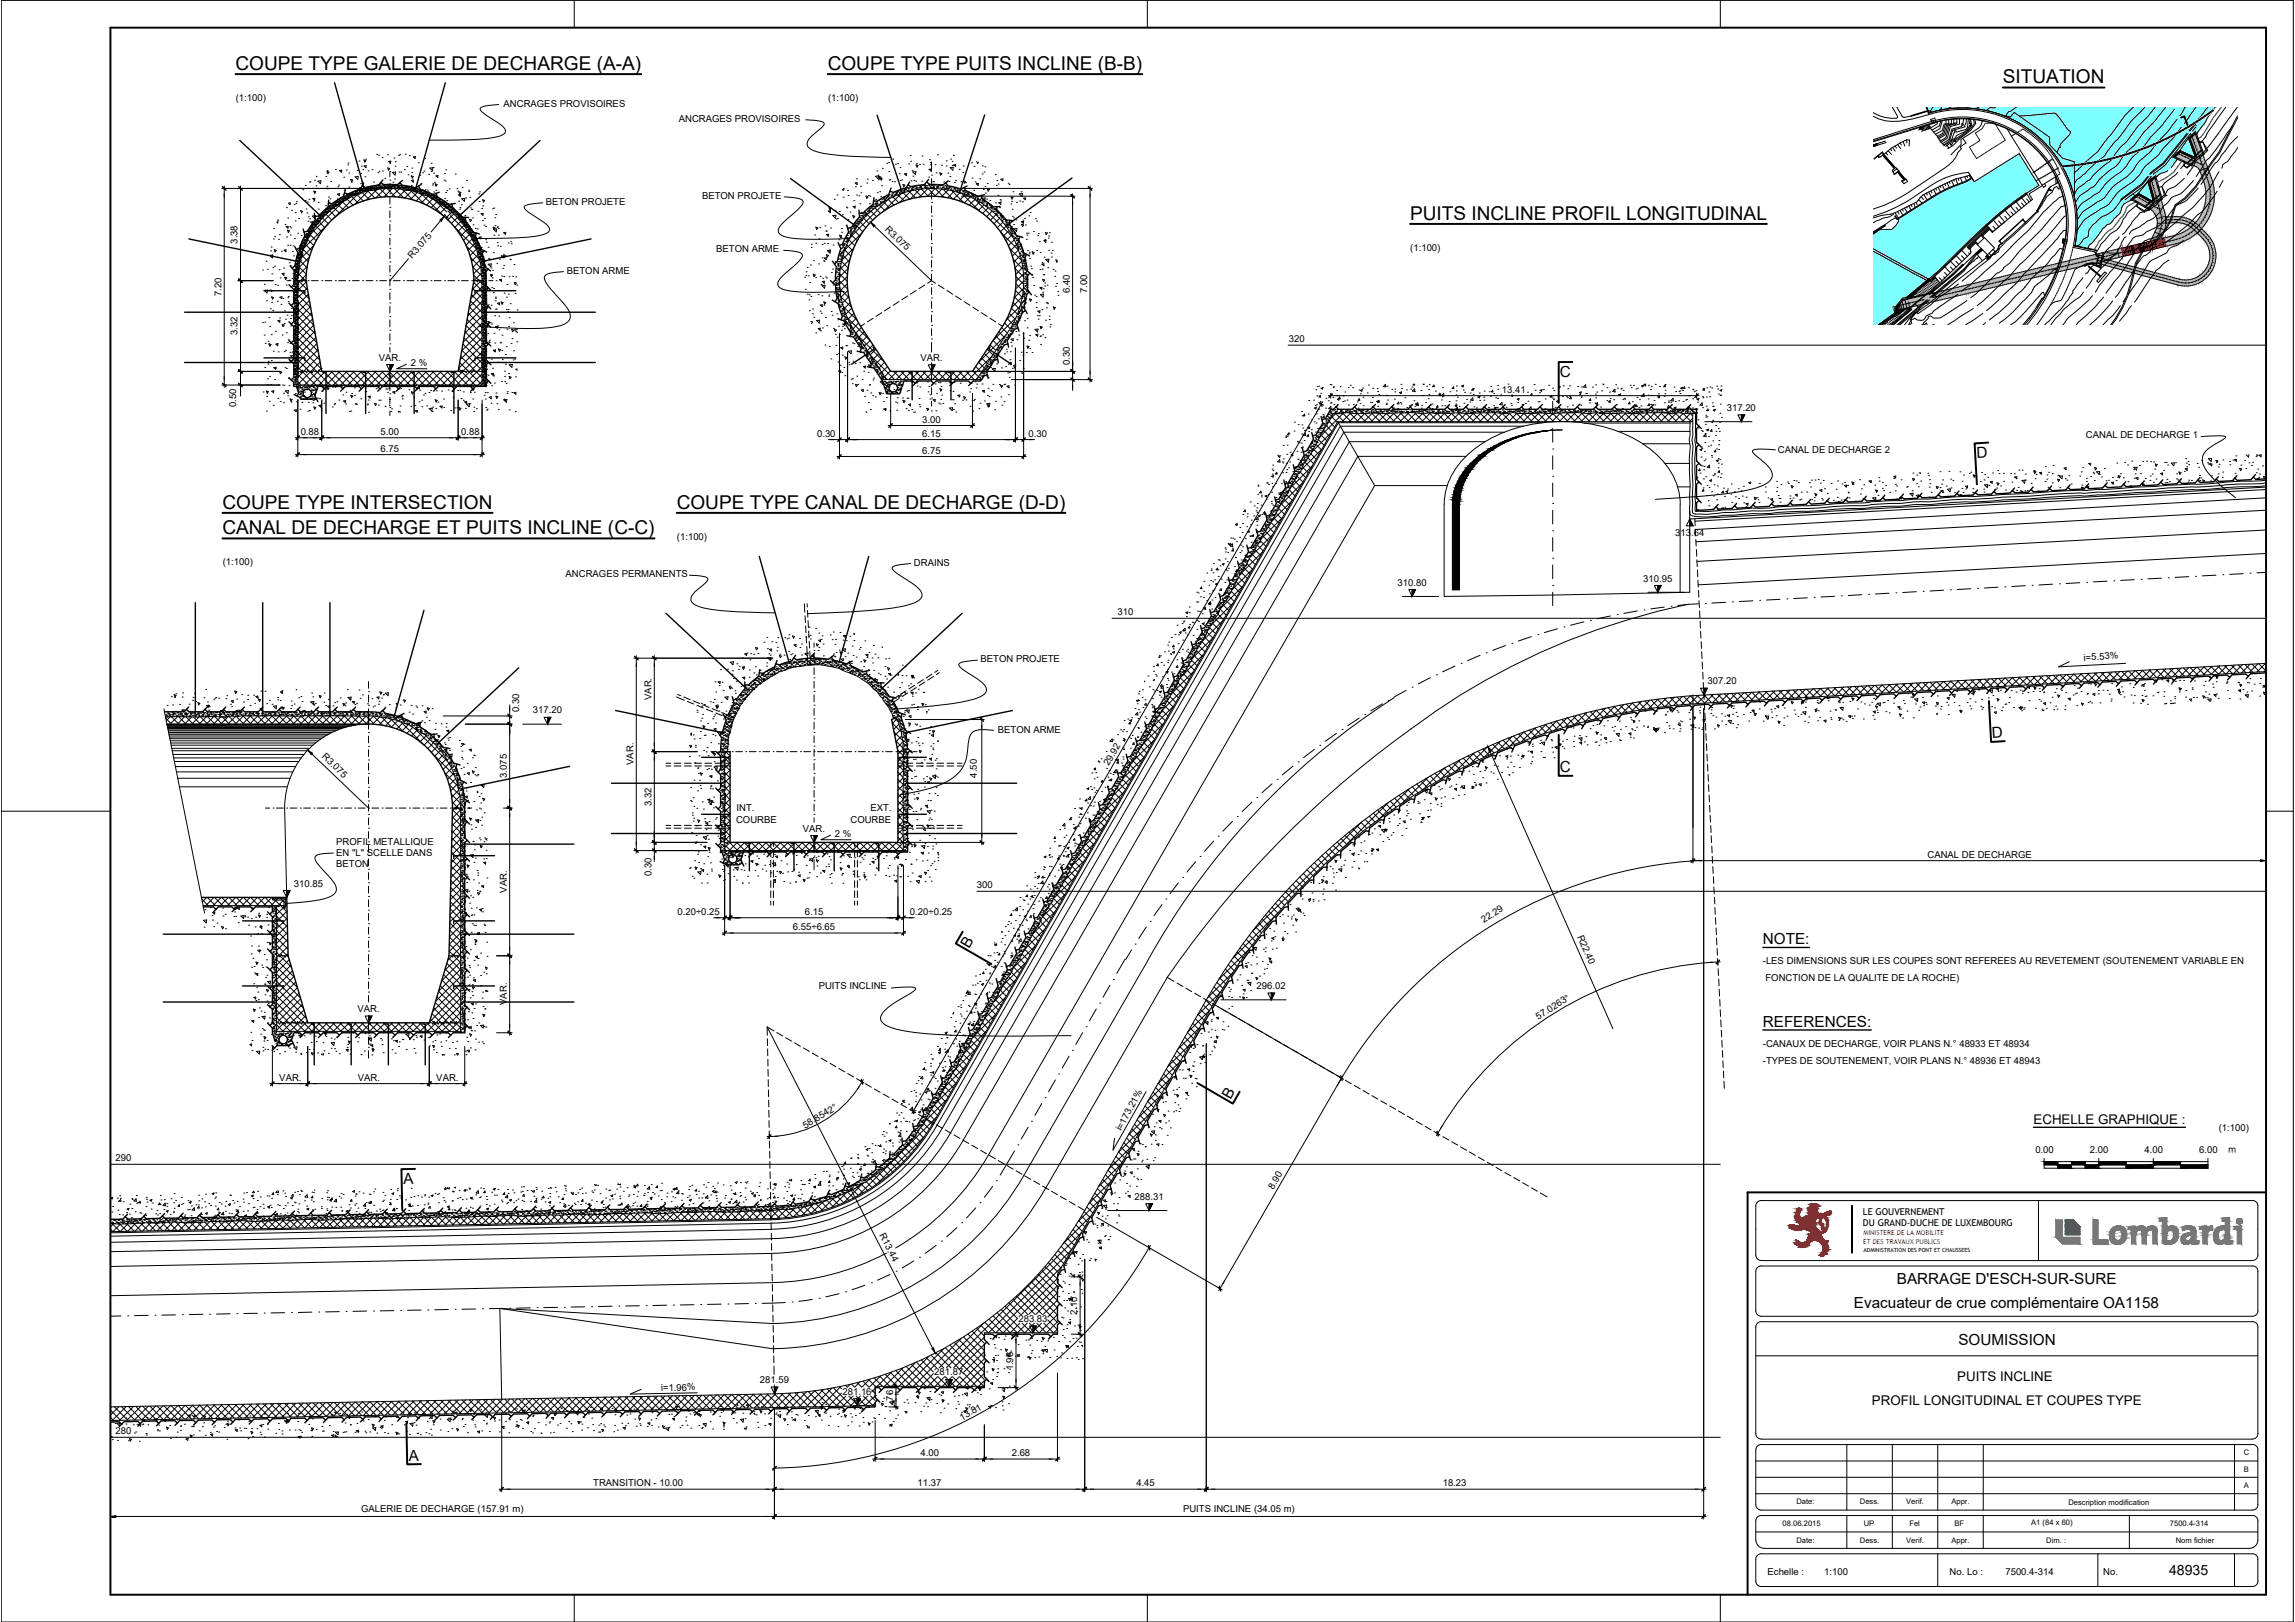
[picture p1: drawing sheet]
<svg xmlns="http://www.w3.org/2000/svg" width="841mm" height="594mm" viewBox="0 0 841 594" stroke-linecap="round" stroke-linejoin="round" font-family="sans-serif">
<defs><g id="words">
<g font-size="7">
<text x="86.3" y="25.7">COUPE TYPE GALERIE DE DECHARGE (A-A)</text>
<text x="303.3" y="25.7">COUPE TYPE PUITS INCLINE (B-B)</text>
<text x="734" y="30.6">SITUATION</text>
<text x="516.7" y="80.5">PUITS INCLINE PROFIL LONGITUDINAL</text>
<text x="81.5" y="186.4">COUPE TYPE INTERSECTION</text>
<text x="248" y="186.4">COUPE TYPE CANAL DE DECHARGE (D-D)</text>
<text x="81.5" y="195.7">CANAL DE DECHARGE ET PUITS INCLINE (C-C)</text>
</g>
<g font-size="5.6">
<text x="571.7" y="137.9">C</text>
<text x="724.4" y="167.7" transform="rotate(-3 724.4 167.7)">D</text>
<text x="730.1" y="270.4" transform="rotate(-4 730.1 270.4)">D</text>
<text x="571.7" y="282.8">C</text>
<text x="355.2" y="347.7" transform="rotate(-60 355.2 347.7)">B</text>
<text x="646" y="345.8">NOTE:</text>
<text x="646" y="376.1">REFERENCES:</text>
<text x="450.9" y="402.9" transform="rotate(-60 450.9 402.9)">B</text>
<text x="147.8" y="433.5" transform="rotate(-1 147.8 433.5)">A</text>
<text x="695.1" y="470.4">BARRAGE D'ESCH-SUR-SURE</text>
<text x="679.4" y="478.9">Evacuateur de crue complémentaire OA1158</text>
<text x="717.7" y="492.6">SOUMISSION</text>
<text x="149.8" y="534.9" transform="rotate(-1 149.8 534.9)">A</text>
</g>
<text font-size="5.2" x="794.9" y="576.8">48935</text>
<g font-size="4.9">
<text x="745.2" y="411.8">ECHELLE GRAPHIQUE :</text>
<text x="717.2" y="505.9">PUITS INCLINE</text>
<text x="686" y="514.4">PROFIL LONGITUDINAL ET COUPES TYPE</text>
</g>
<text font-size="3.9" x="816.5" y="422.2">m</text>
<g font-size="3.5">
<text x="86.4" y="36.9">(1:100)</text>
<text x="184.5" y="39.1">ANCRAGES PROVISOIRES</text>
<text x="303.4" y="36.9">(1:100)</text>
<text x="248.8" y="44.7">ANCRAGES PROVISOIRES</text>
<text x="200.1" y="75.1">BETON PROJETE</text>
<text x="257.3" y="72.9">BETON PROJETE</text>
<text x="87.1" y="89.3" transform="rotate(-90 87.1 89.3)">3.38</text>
<text x="324.1" y="84.2" transform="rotate(44 324.1 84.2)">R3.075</text>
<text x="151.1" y="95" transform="rotate(-50 151.1 95)">R3.075</text>
<text x="262.5" y="92.2">BETON ARME</text>
<text x="516.8" y="91.8">(1:100)</text>
<text x="207.7" y="100.3">BETON ARME</text>
<text x="392" y="107.3" transform="rotate(-90 392 107.3)">6.40</text>
<text x="398.4" y="107.4" transform="rotate(-90 398.4 107.4)">7.00</text>
<text x="81.1" y="108.4" transform="rotate(-90 81.1 108.4)">7.20</text>
<text x="87.1" y="122.8" transform="rotate(-90 87.1 122.8)">3.32</text>
<text x="472.3" y="125.4">320</text>
<text x="138.8" y="132.1">VAR.</text>
<text x="150.5" y="133.9">2 %</text>
<text x="337.3" y="132.1">VAR.</text>
<text x="392" y="133.7" transform="rotate(-90 392 133.7)">0.30</text>
<text x="550.4" y="143.9">13.41</text>
<text x="86.6" y="149.1" transform="rotate(-90 86.6 149.1)">0.50</text>
<text x="338" y="154.8">3.00</text>
<text x="632.8" y="150.5">317.20</text>
<text x="110.2" y="159.3">0.88</text>
<text x="139.5" y="159.3">5.00</text>
<text x="169" y="159.3">0.88</text>
<text x="299.4" y="159.9">0.30</text>
<text x="338" y="159.9">6.15</text>
<text x="376.9" y="159.9">0.30</text>
<text x="764.4" y="160.4">CANAL DE DECHARGE 1</text>
<text x="139.5" y="165.5">6.75</text>
<text x="338" y="166.2">6.75</text>
<text x="651.5" y="166.1">CANAL DE DECHARGE 2</text>
<text x="248.1" y="197.6">(1:100)</text>
<text x="613.9" y="196.5">313.64</text>
<text x="81.6" y="206.9">(1:100)</text>
<text x="334.9" y="207.2">DRAINS</text>
<text x="207.3" y="211.5">ANCRAGES PERMANENTS</text>
<text x="512.1" y="214.5">310.80</text>
<text x="602.1" y="213">310.95</text>
<text x="409.6" y="225.4">310</text>
<text x="359.3" y="242.6">BETON PROJETE</text>
<text x="763.7" y="242" transform="rotate(-4 763.7 242)">i=5.53%</text>
<text x="625.7" y="250.6">307.20</text>
<text x="238.8" y="256.4" transform="rotate(-90 238.8 256.4)">VAR.</text>
<text x="190.3" y="260.8" transform="rotate(-90 190.3 260.8)">0.30</text>
<text x="195.3" y="261.3">317.20</text>
<text x="365.7" y="268.6">BETON ARME</text>
<text x="117.8" y="277.3" transform="rotate(43 117.8 277.3)">R3.075</text>
<text x="232.2" y="280.2" transform="rotate(-90 232.2 280.2)">VAR.</text>
<text x="406.4" y="280.7" transform="rotate(-60 406.4 280.7)">29.92</text>
<text x="185.7" y="285" transform="rotate(-90 185.7 285)">3.075</text>
<text x="357.9" y="284.8" transform="rotate(-90 357.9 284.8)">4.50</text>
<text x="238.7" y="295.3" transform="rotate(-90 238.7 295.3)">3.32</text>
<text x="269.9" y="297">INT.</text>
<text x="319" y="297">EXT.</text>
<text x="269.7" y="301.3">COURBE</text>
<text x="294.2" y="304.6">VAR.</text>
<text x="311.7" y="301.3">COURBE</text>
<text x="123.2" y="309.6">PROFIL METALLIQUE</text>
<text x="305.9" y="306.4">2 %</text>
<text x="123.2" y="313.6">EN &quot;L&quot; SCELLE DANS</text>
<text x="123.2" y="317.6">BETON</text>
<text x="706.3" y="314.2">CANAL DE DECHARGE</text>
<text x="238.8" y="320.9" transform="rotate(-90 238.8 320.9)">0.30</text>
<text x="107.7" y="324.7">310.85</text>
<text x="185.8" y="327" transform="rotate(-90 185.8 327)">VAR.</text>
<text x="358" y="325.3">300</text>
<text x="248.3" y="335.1">0.20÷0.25</text>
<text x="294.9" y="335.1">6.15</text>
<text x="333.5" y="335.1">0.20÷0.25</text>
<text x="290.6" y="340.7">6.55÷6.65</text>
<text x="543.8" y="338.2" transform="rotate(-33 543.8 338.2)">22.29</text>
<text x="577.9" y="343.2" transform="rotate(66 577.9 343.2)">R22.40</text>
<text x="646" y="353.2">-LES DIMENSIONS SUR LES COUPES SONT REFEREES AU REVETEMENT (SOUTENEMENT VARIABLE EN</text>
<text x="647" y="359.4">FONCTION DE LA QUALITE DE LA ROCHE)</text>
<text x="300" y="362.3">PUITS INCLINE</text>
<text x="460.5" y="362.3">296.02</text>
<text x="131" y="370.7">VAR.</text>
<text x="185.8" y="368.1" transform="rotate(-90 185.8 368.1)">VAR.</text>
<text x="563.7" y="373.5" transform="rotate(-32 563.7 373.5)">57.0263°</text>
<text x="646" y="383.4">-CANAUX DE DECHARGE, VOIR PLANS N.° 48933 ET 48934</text>
<text x="646" y="389.7">-TYPES DE SOUTENEMENT, VOIR PLANS N.° 48936 ET 48943</text>
<text x="102.4" y="395.9">VAR.</text>
<text x="131.1" y="395.9">VAR.</text>
<text x="159.9" y="395.9">VAR.</text>
<text x="295" y="413.4" transform="rotate(-31 295 413.4)">58.8542°</text>
<text x="410.9" y="414.4" transform="rotate(-61 410.9 414.4)">i=173.21%</text>
<text x="813.1" y="414.2">(1:100)</text>
<text x="42.3" y="425.3">290</text>
<text x="745.9" y="422.2">0.00</text>
<text x="765.9" y="422.2">2.00</text>
<text x="785.9" y="422.2">4.00</text>
<text x="805.9" y="422.2">6.00</text>
<text x="466.7" y="435.8" transform="rotate(-60 466.7 435.8)">8.90</text>
<text x="415.8" y="439.4">288.31</text>
<text x="322.2" y="452.3" transform="rotate(63 322.2 452.3)">R13.44</text>
<text x="373.2" y="484.2">283.83</text>
<text x="394.8" y="481.6" transform="rotate(-90 394.8 481.6)">2.10</text>
<text x="342.4" y="503.8">281.87</text>
<text x="371.3" y="502" transform="rotate(-90 371.3 502)">1.96</text>
<text x="242.2" y="509.6" transform="rotate(-2 242.2 509.6)">i=1.96%</text>
<text x="278.5" y="506.6">281.59</text>
<text x="308.7" y="510.9">281.16</text>
<text x="327.3" y="514" transform="rotate(-90 327.3 514)">.76</text>
<text x="352.4" y="520.3" transform="rotate(-29 352.4 520.3)">13.81</text>
<text x="42.3" y="525.3">280</text>
<text x="337.4" y="533.3">4.00</text>
<text x="370.8" y="533.3">2.68</text>
<text x="217.4" y="544.4">TRANSITION - 10.00</text>
<text x="336.2" y="544.4">11.37</text>
<text x="416.4" y="544.4">4.45</text>
<text x="528.7" y="544.4">18.23</text>
<text x="132.3" y="553.7">GALERIE DE DECHARGE (157.91 m)</text>
<text x="433.5" y="553.7">PUITS INCLINE (34.05 m)</text>
<text x="647.7" y="576.8">Echelle :</text>
<text x="668.5" y="576.8">1:100</text>
<text x="714.5" y="576.8">No. Lo :</text>
<text x="734.9" y="576.8">7500.4-314</text>
<text x="770.8" y="576.8">No.</text>
</g>
<g font-size="3.4">
<text x="682.7" y="444.9">LE GOUVERNEMENT</text>
<text x="682.7" y="449">DU GRAND-DUCHE DE LUXEMBOURG</text>
</g>
<g font-size="2.8">
<text x="822.3" y="533.1">C</text>
<text x="822.3" y="539.1">B</text>
<text x="822.3" y="545.1">A</text>
<text x="658.3" y="551">Date:</text>
<text x="681.6" y="551">Dess.</text>
<text x="698.5" y="551">Verif.</text>
<text x="715.1" y="551">Appr.</text>
<text x="758" y="551.1">Description modification</text>
<text x="653.2" y="558.9">08.06.2015</text>
<text x="683" y="558.9">UP</text>
<text x="699.7" y="558.9">Fel</text>
<text x="716.2" y="558.9">BF</text>
<text x="744.3" y="558.7">A1 (84 x 60)</text>
<text x="795.2" y="558.9">7500.4-314</text>
<text x="658.3" y="565">Date:</text>
<text x="681.6" y="565">Dess.</text>
<text x="698.5" y="565">Verif.</text>
<text x="715.1" y="565">Appr.</text>
<text x="749.9" y="565">Dim. :</text>
<text x="797.3" y="565">Nom fichier</text>
</g>
<g font-size="2.5" fill="#f00">
<text x="682.8" y="455.6">ET DES TRAVAUX PUBLICS</text>
<text x="682.9" y="452.4">MINISTERE DE LA MOBILITE</text>
</g>
<text font-size="2.1" x="682.9" y="458.5">ADMINISTRATION DES PONT ET CHAUSSEES</text>
</g></defs>
<!-- layer: LIN010CO -->
<g fill="none" stroke="#000" stroke-width=".37">
<path d="M127.6 59.7h.1M131.6 59h.1M133.3 58.6l.8 .2-.4 .6zM134 58.3h.1M138 56.6h.1M138.7 56.8h.1M140 57.7h.1M142 56.7h.1M142.5 59.2l.7-.2-.1 .7zM142.8 59.7h.1M144.4 57.9h.1M144.9 59.2h.1"/>
<path d="M146 56.9h.1M146.5 56.7h.1M148.5 56.5h.1M150 57h.1M151.5 57.5l.7-.2-.1 .8-.6-.6M153.2 59.6h.1M155.8 57.9l.2 .1M158 59.8h.1M325 59.8h.1M325.7 59.5h.1M327.4 58.2l-.1 .1M329 59.9h.1"/>
<path d="M333.5 57h.1M333.7 59.1h.1M335.9 60h.1M337.9 57.1h.1M340.6 58.5h.1M340.9 59.6h.1M343.5 56.7h.1M346.8 58.9h.1M348.4 58.3h.1M348.9 59.1h.1M349.5 56.8v.2l.2-.2M356.1 59.6h.1"/>
<path d="M357.9 59.1l.4 .8 .3-.5M764.1 59.8l1.1-.1 .1 .3-1.1 .1zM765.3 59.7l1.1-.2v.2l-1.1 .3zM766.4 59.5l1.1-.2 .1 .3-1.1 .1zM767.6 59.2l1.1-.2 .1 .3-1.1 .2zM768.8 59l1.1-.2 .1 .3-1.1 .2zM770 58.8l1.1-.2v.3l-1.1 .2zM771.1 58.5l1.1-.2 .1 .3-1.1 .2zM772.3 58.3l1.1-.3v.3l-1 .3zM773.5 58l1-.3 .1 .3-1.1 .3zM774.6 57.7l1.1-.3 .1 .3-1.1 .3zM776.8 57.1l.1 .3-1.1 .3v-.3l2.2-.6v.2l-1 .4-.1-.3"/>
<path d="M780.3 56l1.1-.3 .1 .3-1.1 .3zM780.3 56.4l-.1-.3-1 .3 .1 .3M780.3 56.4l-2.2 .6-.1-.3 1.1-.3 .1 .3M781.5 55.7l1-.4 .1 .3-1 .3zM783.6 54.9l.2 .3-1.1 .4-.1-.3M783.6 54.9l-1 .4M783.7 54.9l1.1-.4 .1 .3-1.1 .4zM785.9 54.1l.1 .3-1.1 .4v-.3l2.1-.8 .1 .2-1 .4-.1-.2M787.1 53.6l1-.4 .1 .3-1 .4zM788.2 53.2l1-.4 .1 .2-1 .4zM789.3 52.7l1-.4 .1 .2-1 .5zM790.4 52.3l1-.5 .1 .3-1 .4z"/>
<path d="M791.5 51.7l.9-.4 .2 .3-1 .4zM792.5 51.3l1-.5 .2 .3-1.1 .4zM793.6 50.8l1-.5 .1 .3-1 .4zM794.7 50.2l1-.4 .1 .2-1 .5zM795.7 49.7l1-.5 .2 .3-1 .5zM796.6 57.2l2.2-2 5.1 2.3M796.7 57.3l2.2-2 4.9 2.3M796.8 49.2l1-.5 .1 .2-.9 .5zM797 57.4l1.9-1.8 4.6 2.2M797.9 48.6l.9-.5 .2 .2-1 .6zM798.8 55.1l.1 .7M798.9 48l1-.5 .1 .3-1 .5z"/>
<path d="M800 47.4l.9-.5 .2 .2-1 .6zM801 46.8l.9-.5 .2 .2-.9 .6zM802 50.6l.6 .2M802 46.2l.9-.6 .2 .3-.9 .6zM803 45.6l1-.5 .1 .2-.9 .6zM804 45l1-.6 .1 .2-.9 .6zM804.3 48.5l-2.3 2.1 2.4 6.4M804.3 48.7l-2.1 1.9 2.3 6.4M804.4 48.9l-1.9 1.8 2.2 6M805.1 44.3l.9-.6 .1 .3-.9 .6zM806 43.7l1-.6 .1 .2-.9 .7zM807 43l.9-.6 .2 .2-.9 .7z"/>
<path d="M808 42.3l.9-.6 .2 .3-.9 .6zM809 41.7l.9-.7 .1 .3-.8 .6zM810 41l.9-.7 .1 .3-.9 .6zM105 76h.1M105.5 79.9h.1M105.8 74.4l.5-.1v.7l-.6-.5M106.8 77h.1M107.8 74.9h.1M108.2 77.9h.1M108.5 74.5h.1M108.6 73.8h.1M110.2 77.1l.7 .3-.4 .6z"/>
<path d="M111 69.5h.1M111.8 67.9h.1M111.9 73.5h.1M112.1 76.6h.1M112.5 78h.1M112.6 74h.1M112.9 79.4h.1M113.2 73h.1M113.5 66.6h.1M113.6 66.6h.1M114.5 79.1l.9 1 .2-1.1-1.1 .1M114.6 72.7l.8-.1-.1 .7z"/>
<path d="M114.8 73.7h.1M115.2 66h.1M115.6 69h.1M115.7 70.2l-.7-.2 .3 .8 .4-.6M115.8 68.1h.1M116.1 64.5l-.1 .1M116.6 74.1h.1M116.6 76.6h.1M116.7 79.3h.1M116.8 79.7h.1M116.9 79.7h.1M116.9 80h.1"/>
<path d="M117 79.8h.1M117.2 78.9h.1M117.2 79.6h.1M117.2 79.9h.1M117.3 78.6h.1M117.3 79.2h.1M117.3 78.7h.1M117.4 78.9h.1M117.6 78.8h.1M117.6 66.2l-.2 1.1-.9-.9M117.6 66.2l-1.1 .2M117.7 79h.1"/>
<path d="M117.7 78.5h.1M117.8 79.2h.1M117.8 80h.1M117.8 79.9h.1M117.8 78.7h.1M117.9 78.8h.1M118 79.9h.1M118.1 77.9h.1M118.1 77.7h.1M118.1 79.7h.1M118.1 79.4h.1M118.1 79.8l2.2 2.1"/>
<path d="M118.2 79.4h.1M118.2 78.1h.1M118.2 78.2h.1M118.3 78.8h.1M118.3 77.7h.1M118.5 78.8h.1M118.5 78.3h.1M118.5 79.2h.1M118.6 78.3h.1M118.7 77.7h.1M118.7 78.7h.1M118.7 78.5h.1"/>
<path d="M118.9 77.8h.1M118.9 77.2h.1M118.9 78.7h.1M119 69.1h.1M119 78.7h.1M119.1 77.2h.1M119.2 77.6h.1M119.3 77.3h.1M119.3 78h.1M119.3 77.6h.1M119.3 75.4h.1M119.3 76.6h.1"/>
<path d="M119.4 64.7h.1M119.4 77.6h.1M119.5 78.2h.1M119.5 78.5l2.1 2.1M119.6 68.9h.1M119.6 76.7h.1M119.7 76.5h.1M119.7 77.9h.1M119.7 77.5h.1M119.8 76.8h.1M119.8 78h.1M119.8 68.2h.1"/>
<path d="M119.8 76.9h.1M119.8 77.7h.1M119.8 62.8l.8 .2-.5 .6-.3-.8M119.9 62.5h.1M119.9 76.5h.1M119.9 77.7h.1M120 69.2h.1M120.1 76.2h.1M120.1 76.8h.1M120.1 76.5h.1M120.1 77.8h.1M120.1 76.9h.1"/>
<path d="M120.3 76.5h.1M120.3 77.5h.1M120.3 77.3h.1M120.4 72.2h.1M120.4 77.1h.1M120.4 76.4h.1M120.4 75.7h.1M120.5 77.4h.1M120.5 77.2h.1M120.5 75.7h.1M120.5 75.8h.1M120.6 74.3h.1"/>
<path d="M120.7 75.8h.1M120.8 75.3h.1M120.8 76.1h.1M120.8 76.9h.1M120.8 77.2l2.2 2.1M120.9 76.7h.1M120.9 72.8h.1M121 76.3h.1M121 76.8h.1M121.2 75.3h.1M121.2 66.4h.1M121.2 76.3h.1"/>
<path d="M121.2 75h.1M121.3 74.9h.1M121.3 76.5h.1M121.3 75.7h.1M121.3 76.2h.1M121.3 76.6h.1M121.4 76.5h.1M121.5 76.3h.1M121.6 74.8h.1M121.7 75.2h.1M121.7 75.4h.1M121.7 75.5h.1"/>
<path d="M121.8 74.6h.1M121.8 75.3h.1M121.8 75.7h.1M121.8 76.1h.1M121.9 75.2h.1M122 75.8h.1M122 76.2h.1M122.1 75.7h.1M122.1 74.4h.1M122.2 75.2h.1M122.3 76.2h.1M122.3 74.9h.1"/>
<path d="M122.4 75.7h.1M122.4 76.1l2.1 2.1M122.5 74.6h.1M122.6 74.1h.1M122.7 74.6h.1M122.8 75.1h.1M122.9 74.5h.1M122.9 74.8h.1M122.9 75h.1M122.9 62.1h.1M122.9 75.3h.1M122.9 74h.1"/>
<path d="M123 75h.1M123.1 74.1h.1M123.2 73.9h.1M123.3 75h.1M123.3 75.4h.1M123.3 74h.1M123.4 74.1h.1M123.4 74.9h.1M123.5 73.9h.1M123.5 75.2h.1M123.6 73.7h.1M123.7 73.9h.1"/>
<path d="M123.7 74.3h.1M123.8 73.8h.1M123.8 68.4h.1M123.8 74.9h.1M123.9 73.8h.1M123.9 74.5h.1M124 74.6h.1M124 75l2 2.1M124 73.9h.1M124 74.9h.1M124 73l-.3-.1 .1 .3M124.1 73.2h.1"/>
<path d="M124.1 74.6h.1M124.1 67.8h.1M124.1 74.8h.1M124.4 72.8h.1M124.4 62.5l.7-.2v.7zM124.4 73.3h.1M124.4 74.1h.1M124.4 70.9l-.7 .2 .6 .6 .1-.7M124.5 73.5h.1M124.5 73.6h.1M124.5 73.8h.1M124.7 72.3h.1"/>
<path d="M124.7 72.7h.1M124.8 73.8h.1M124.9 73h.1M124.9 73.7h.1M124.9 72.5h.1M124.9 73.9h.1M124.9 73.8h.1M125 62.6h.1M125.1 73.7h.1M125.3 72.7h.1M125.3 72.8h.1M125.3 73.2h.1"/>
<path d="M125.4 72.6h.1M125.4 73.3h.1M125.5 72.7h.1M125.5 73.9l2.2 2.2M125.6 73.7h.1M125.6 73.2h.1M125.7 71.3h.1M125.7 73.3h.1M125.8 72.6h.1M125.8 73.6h.1M125.9 73.7l-12.3 12.3M125.9 72.2h.1"/>
<path d="M126 64.9h.1M126 73h.1M126 72.7h.1M126 72.1h.1M126.1 72.2h.1M126.2 69.6h.1M126.2 72.2h.1M126.3 72.5h.1M126.4 71.8h.1M126.4 72.6h.1M126.4 72.5h.1M126.5 73.3h.1"/>
<path d="M126.5 72.5h.1M126.6 73.2h.1M126.7 71.6h.1M126.8 72.9h.1M126.9 72.4h.1M126.9 71.8h.1M126.9 62.3h.1M126.9 72.9h.1M127 71.4h.1M127 72.2h.1M127 72.9h.1M127 72.7h.1"/>
<path d="M127.2 72.7h.1M127.2 71.8h.1M127.2 73l2.2 2.2M127.3 71.4h.1M127.3 71.8h.1M127.4 60.4h.1M127.4 72.4h.1M127.5 71.8h.1M127.5 72.5h.1M127.5 72.2h.1M127.6 71.3h.1M127.6 72.4h.1"/>
<path d="M127.6 72.2h.1M127.8 68.5h.1M127.8 63.4h.1M127.9 72.3h.1M128 71.4h.1M128 71.6h.1M128 72.2h.1M128 71h.1M128.1 71.3h.1M128.1 71.8h.1M128.3 71.2h.1M128.4 71.1h.1"/>
<path d="M128.4 71.4h.1M128.5 71h.1M128.5 71.5h.1M128.5 65.7l.7 .3-.3 .6-.4-.8M128.6 71.7h.1M128.7 71.2h.1M128.8 66.7h.1M128.8 71.9l2.4 2.5M128.9 71.8h.1M128.9 70.6h.1M129 70.6h.1M129.1 71.3h.1"/>
<path d="M129.1 70.8h.1M129.2 71.1h.1M129.2 71.6h.1M129.2 70.7h.1M129.4 71.1h.1M129.5 70.2h.1M129.5 71h.1M129.7 71.1h.1M129.7 71h.1M130 71.4h.1M130.1 70.6h.1M130.1 69.9h.1"/>
<path d="M130.1 71.3h.1M130.1 64.7l1 1 .2-1.1-1.1 .1M130.3 71h.1M130.3 70.8h.1M130.4 69.9h.1M130.4 70.3h.1M130.5 71h.1M130.6 70.2h.1M130.6 70.1h.1M130.6 70.9h.1M130.8 70.9h.1M130.9 70.7h.1"/>
<path d="M130.9 71.3l2.2 2.3M130.9 62.4h.1M130.9 71.1h.1M130.9 70.8h.1M130.9 71.3l-8.8 8.8M131 69.9h.1M131.1 69.8h.1M131.1 69.7h.1M131.1 70.6h.1M131.2 69.8h.1M131.2 69.7h.1M131.2 69.6h.1"/>
<path d="M131.3 69.7h.1M131.3 71.1h.1M131.4 70.8h.1M131.4 70.6h.1M131.5 69.8h.1M131.5 70.8h.1M131.6 69.4h.1M131.7 70.2h.1M131.7 70.9h.1M131.7 70h.1M131.8 68.7h.1M131.8 70.1h.1"/>
<path d="M131.9 70.8h.1M132 69.7h.1M132 70.4h.1M132.1 67.3h.1M132.1 70.4h.1M132.2 63.5h.1M132.2 69.8h.1M132.2 70.5h.1M132.2 69.7h.1M132.3 69.7h.1M132.4 60.8h.1M132.4 69.3h.1"/>
<path d="M132.5 69.7h.1M132.5 69.3h.1M132.6 66.5h.1M132.6 69.7h.1M132.6 69.4h.1M132.7 70.2h.1M132.8 69.1h.1M132.8 70.5l2.4 2.5M132.8 69.7h.1M133 62.1h.1M133.1 70.1h.1M133.1 69.6h.1"/>
<path d="M133.2 69h.1M133.2 69.7h.1M133.2 70h.1M133.3 70.1h.1M133.3 69.5h.1M133.6 69.6h.1M133.6 68.9h.1M133.6 69.5h.1M133.7 69h.1M133.7 64.7h.1M133.7 69.4h.1M133.7 69.7h.1"/>
<path d="M133.8 70.1h.1M134 69.1h.1M134 69.3h.1M134.2 60.7l-.1 .7-.7-.6 .8-.1M134.2 69h.1M134.2 69.4h.1M134.2 69.7h.1M134.4 69.4h.1M134.5 68.6h.1M134.5 69.7h.1M134.6 68.7h.1M134.7 68.6h.1"/>
<path d="M134.8 69.4h.1M134.8 69.6h.1M134.8 69.9l2.6 2.6M134.8 68.6h.1M134.9 62.6h.1M134.9 68.6h.1M135 69.7h.1M135 69.9l-5 5M135.3 69.1h.1M135.3 68.9h.1M135.3 69.7h.1M135.3 69.3h.1"/>
<path d="M135.5 69.3h.1M135.6 69.3h.1M135.7 68.6h.1M135.8 68.6h.1M135.8 69.4h.1M135.8 69.2h.1M135.9 68.7h.1M136 69.6h.1M136.1 69.7h.1M136.1 68.3h.1M136.3 62.2h.1M136.3 68.2h.1"/>
<path d="M136.4 68.9h.1M136.4 69.7h.1M136.4 69.1h.1M136.4 68.6h.1M136.5 69.1h.1M136.6 69.1h.1M136.9 68.6h.1M136.9 69.3h.1M136.9 68.9h.1M136.9 66.7h.1M136.9 69.1h.1M136.9 69h.1"/>
<path d="M137.1 68.7h.1M137.1 69.6l2.6 2.6M137.3 69.4h.1M137.3 68.2h.1M137.4 68.9h.1M137.4 69h.1M137.4 68.1h.1M137.6 67.9h.1M137.6 69h.1M137.7 68.2h.1M137.8 69.1h.1M137.9 68.5h.1"/>
<path d="M137.9 69.3h.1M138 68.9h.1M138 68.6h.1M138 69.5l-3.7 3.8M138.1 67.9h.1M138.1 68.7h.1M138.2 68.6h.1M138.3 67.8h.1M138.4 68.7h.1M138.4 68.1h.1M138.4 68.9h.1M138.5 63.3h.1"/>
<path d="M138.5 69h.1M138.5 68.8h.1M138.6 68.1h.1M138.7 67.8h.1M138.7 68.8h.1M138.9 67.9h.1M138.9 62.7h.1M138.9 68.5h.1M139 69.1h.1M139 68.8h.1M139.2 68.3h.1M139.3 67.7h.1"/>
<path d="M139.3 69.1l2.9 2.9M139.3 68.3h.1M139.4 68.1h.1M139.4 68.6h.1M139.5 68.9h.1M139.6 68.7h.1M139.7 68.6h.1M139.8 68.7h.1M139.9 68.1h.1M140 67.7h.1M140 68.5h.1M140.1 69h.1"/>
<path d="M140.1 68.6h.1M140.2 62.6h.1M140.2 69.1h.1M140.5 67.9h.1M140.5 68.1h.1M140.5 68.9h.1M140.5 67.7h.1M140.5 68h.1M140.7 68.6h.1M140.8 68.7h.1M140.9 68.6h.1M140.9 68.3h.1"/>
<path d="M141 67.7h.1M141.1 65.3h.1M141.1 68.5h.1M141.1 69.1l-3.4 3.4M141.1 68.1h.1M141.2 68.5h.1M141.3 68.6h.1M141.4 68.7h.1M141.6 68.1h.1M141.6 68.8h.1M141.6 67.6h.1M141.7 69h.1"/>
<path d="M141.7 68.4h.1M141.7 67.6h.1M141.8 67.7h.1M141.9 69.1l3 3M141.9 68.4h.1M141.9 68.6h.1M142 67.7h.1M142.1 68.5h.1M142.1 67.9h.1M142.1 61.5l.7 .2-.4 .6zM142.1 68.7h.1M142.3 68.3h.1"/>
<path d="M142.4 68.1h.1M142.5 68.3h.1M142.5 68.4h.1M142.6 68h.1M142.6 68.8h.1M142.8 68.3h.1M142.9 62.9h.1M142.9 67.6h.1M142.9 68.7h.1M143 68.3h.1M143 67.7h.1M143.1 67.7h.1"/>
<path d="M143.2 68.4h.1M143.2 68.6h.1M143.3 67.6h.1M143.3 68.2h.1M143.3 68.7h.1M143.6 68.1h.1M143.7 68.8h.1M143.7 68h.1M143.8 68h.1M143.8 69.1l-3.1 3M143.9 68.1h.1M144 66.7h.1"/>
<path d="M144.1 68.1h.1M144.1 67.6h.1M144.1 68.3h.1M144.2 67.7h.1M144.2 68.4h.1M144.3 67.7h.1M144.4 68.1h.1M144.4 68.6h.1M144.5 68.7h.1M144.5 69.1l3.4 3.3M144.6 68.8h.1M144.6 65.6h.1"/>
<path d="M144.6 68.7h.1M144.7 68h.1M144.7 68.8h.1M144.8 60.9h.1M144.8 69.1h.1M144.9 68.1h.1M144.9 67.6h.1M144.9 69.1h.1M144.9 68h.1M144.9 67.7h.1M144.9 63l-.1 1.1-1-.9M145 63l-1.2 .1"/>
<path d="M145.2 68h.1M145.2 67.7h.1M145.2 68.4h.1M145.3 68h.1M145.3 69h.1M145.5 67.9h.1M145.5 69h.1M145.5 67.7h.1M145.7 68.6h.1M145.7 68.3h.1M145.8 68h.1M145.8 68.8h.1"/>
<path d="M145.8 68.4h.1M145.8 68.7h.1M145.9 68.9h.1M146 67.9h.1M146.1 68.1h.1M146.1 68.7h.1M146.2 63h.1M146.3 67.8h.1M146.3 68.4h.1M146.3 69.1l-2.9 2.9M146.4 68.8h.1M146.5 69.1h.1"/>
<path d="M146.6 67.8h.1M146.6 68.8h.1M146.8 68h.1M146.8 68.8h.1M146.9 63h.1M146.9 68h.1M146.9 68.8h.1M146.9 68.6h.1M147 68h.1M147.1 68.7h.1M147.3 68.4h.1M147.4 68.4h.1"/>
<path d="M147.4 69.1h.1M147.4 68.1h.1M147.5 68.7h.1M147.6 69.5l3.7 3.7M147.7 68.7h.1M147.7 69.1h.1M147.7 68.8h.1M147.9 68h.1M147.9 68.8h.1M148 68.6h.1M148.2 62.2h.1M148.2 68.6h.1"/>
<path d="M148.2 69.1h.1M148.3 68.7h.1M148.4 68.4h.1M148.4 69.1h.1M148.5 68.6h.1M148.5 68h.1M148.5 69.5h.1M148.5 69.6l-2.5 2.6M148.6 68.1h.1M148.6 69.6h.1M148.8 68.6h.1M148.9 68.7h.1"/>
<path d="M148.9 69.1h.1M148.9 68.4h.1M149 69.5h.1M149 68.5h.1M149.1 61h.1M149.1 68.5h.1M149.1 69.5h.1M149.4 68.8h.1M149.4 68.6h.1M149.4 68.3h.1M149.5 69.1h.1M149.5 69.5h.1"/>
<path d="M149.5 64h.1M149.6 68.7h.1M149.6 68.4h.1M149.7 69.6h.1M149.7 69.1h.1M149.8 69.2h.1M149.9 68.4h.1M149.9 69.7h.1M149.9 68.8h.1M150 69.5h.1M150 69.4h.1M150.2 69.5h.1"/>
<path d="M150.2 68.3h.1M150.2 69.1h.1M150.2 69.4h.1M150.5 69.1h.1M150.5 69.4h.1M150.5 68.4h.1M150.6 69.9l4.9 4.8M150.7 68.6h.1M150.7 68h.1M150.7 66.1l.8-.1-.1 .7zM150.7 64.4l.8 .3-.4 .5zM150.8 68.7h.1"/>
<path d="M150.9 63.2h.1M150.9 69.9l-2.6 2.6M151 61.6h.1M151 68.8h.1M151 69.6h.1M151 68.7h.1M151.1 69.5h.1M151.1 69.3h.1M151.2 69.7h.1M151.3 69.2h.1M151.4 69.2h.1M151.4 69.1h.1"/>
<path d="M151.6 69.1h.1M151.6 69.9h.1M151.6 69.2h.1M151.8 70.1h.1M151.8 69.5h.1M151.8 69.6h.1M152 70.2h.1M152.1 69.4h.1M152.1 70.2h.1M152.2 69.1h.1M152.2 69.9h.1M152.2 69.6h.1"/>
<path d="M152.4 69.1h.1M152.4 69.7h.1M152.5 70.1h.1M152.6 69.1h.1M152.6 70.3h.1M152.7 69.8h.1M152.7 70.4h.1M152.7 69.1h.1M152.7 70.1h.1M153 70.5l-2.5 2.5M153 70.1h.1M153 69.2h.1"/>
<path d="M153 69.3h.1M153.1 70h.1M153.1 69.5h.1M153.2 70.2h.1M153.4 69.6h.1M153.5 69.6h.1M153.6 70h.1M153.6 69.7h.1M153.7 69.8h.1M153.7 70.6h.1M153.8 70.6h.1M153.8 64.2h.1"/>
<path d="M153.8 69.9h.1M153.9 70h.1M154 71h.1M154 70.7h.1M154.1 69.9h.1M154.2 70.9h.1M154.2 69.4h.1M154.2 70.3h.1M154.3 67.2h.1M154.3 70.2h.1M154.3 71h.1M154.3 70.1h.1"/>
<path d="M154.5 70.9h.1M154.6 71.1h.1M154.6 70.7h.1M154.6 71.2l7.8 7.8M154.7 69.8h.1M154.7 69.6h.1M154.8 70.6h.1M154.8 71.3l-2.3 2.3M154.9 63.3h.1M154.9 69.8h.1M154.9 69.7h.1M155 70.6h.1"/>
<path d="M155 71.1h.1M155.1 70.8h.1M155.2 70.7h.1M155.3 70.2h.1M155.3 70.8h.1M155.3 71h.1M155.4 62.7h.1M155.4 70h.1M155.5 70.1h.1M155.6 70.8h.1M155.8 69.5h.1M155.8 70.5h.1"/>
<path d="M155.8 71.1h.1M155.8 70.3h.1M155.9 71.3h.1M155.9 70.4h.1M156.1 70.7h.1M156.3 70.8h.1M156.3 70.6h.1M156.3 71h.1M156.3 70.7h.1M156.5 70.7h.1M156.5 71.6h.1M156.5 69.7h.1"/>
<path d="M156.6 71.6h.1M156.6 71.1h.1M156.7 70.6h.1M156.7 71.6h.1M156.7 71.2h.1M156.8 70.3h.1M156.8 71.9l-2.4 2.4M156.9 70.5h.1M156.9 71.3h.1M157.1 71.6h.1M157.1 71.1h.1M157.1 71.5h.1"/>
<path d="M157.1 63.9h.1M157.4 72.1h.1M157.4 70.9h.1M157.4 71.7h.1M157.4 71.9h.1M157.5 71.9h.1M157.6 71.5h.1M157.8 71.5h.1M157.9 71.6h.1M157.9 72.2h.1M157.9 71.3h.1M157.9 72.1h.1"/>
<path d="M157.9 72.5h.1M158 62.8h.1M158 71.7h.1M158.1 71.4h.1M158.2 72.5h.1M158.2 72.6h.1M158.2 71.1h.1M158.3 72.6h.1M158.4 72.7h.1M158.5 67.8h.1M158.5 71.7h.1M158.5 72.9l-2.2 2.2"/>
<path d="M158.5 72.4h.1M158.6 67.3h.1M158.6 72.1h.1M158.6 61.4l-.1 1.1-1-.9 1.2-.2M158.7 71.4h.1M158.7 71.5h.1M158.7 61.4h.1M158.7 73h.1M158.7 71.6h.1M158.9 63.4h.1M159 70.3h.1M159 73.1h.1"/>
<path d="M159 72.1h.1M159 72.8h.1M159 72.4h.1M159.1 71.6h.1M159.1 71.9h.1M159.2 66.8h.1M159.2 72.3h.1M159.3 71.7h.1M159.4 73.3h.1M159.4 72.6h.1M159.5 72.2h.1M159.5 67.3l.7 .3-.4 .6z"/>
<path d="M159.6 72.4h.1M159.6 73.2h.1M159.6 72.3h.1M159.6 73.5l4.1 4.2M159.6 73.3h.1M159.6 72.7h.1M159.8 69.7h.1M159.8 73.6h.1M159.8 64.4l.7-.1-.1 .7zM159.9 72.1h.1M159.9 72.6h.1M159.9 73.3h.1"/>
<path d="M159.9 73.7h.1M160.1 72h.1M160.1 72.8h.1M160.1 72.2h.1M160.1 73.6h.1M160.2 73.1h.1M160.2 73.9l-2.2 2.1M160.3 72.2h.1M160.3 73h.1M160.4 73.1h.1M160.5 73.2h.1M160.5 74.1h.1"/>
<path d="M160.6 72.4h.1M160.7 73.2h.1M160.7 74h.1M160.7 72.6h.1M160.7 73.4h.1M160.8 74.2h.1M160.8 72.7h.1M161 73.1h.1M161 73.6h.1M161 74.2h.1M161.1 72.8h.1M161.2 73.6h.1"/>
<path d="M161.2 74.4h.1M161.2 73.7h.1M161.2 73.8h.1M161.3 74.6h.1M161.4 74.1h.1M161.5 73.1h.1M161.5 74.7h.1M161.5 74.1h.1M161.7 73.2h.1M161.7 73.9h.1M161.7 75l-2 2M161.8 74.7h.1"/>
<path d="M161.8 73h.1M161.8 74.1h.1M161.9 74.1h.1M161.9 74.5h.1M162 74.6h.1M162.1 75.1h.1M162.1 74h.1M162.2 73.5h.1M162.3 74.3h.1M162.3 75.1h.1M162.3 75h.1M162.3 73.4h.1"/>
<path d="M162.3 74.9h.1M162.4 73.7h.1M162.4 73.5h.1M162.4 74h.1M162.5 75h.1M162.6 74.6h.1M162.7 66h.1M162.7 73.9h.1M162.7 74.7h.1M162.7 73.8h.1M162.8 74.7h.1M162.8 75.5h.1"/>
<path d="M162.8 75.2h.1M162.8 78.5l1.5 1.6M162.8 75h.1M162.8 75.3h.1M162.9 63.6h.1M162.9 75.6h.1M162.9 72.7h.1M163 73.9h.1M163 74.1h.1M163.1 75.7h.1M163.2 74.1h.1M163.2 66.3h.1"/>
<path d="M163.2 74.2h.1M163.2 75.6h.1M163.3 70.5h.1M163.3 74.3h.1M163.3 75.1h.1M163.3 76l-2.1 2.1M163.4 62.2h.1M163.4 75.8h.1M163.4 74.9h.1M163.6 74.9h.1M163.6 74.5h.1M163.6 76h.1"/>
<path d="M163.7 76.1h.1M163.7 73.5h.1M163.7 69.8h.1M163.7 75.9h.1M163.8 74.7h.1M163.8 74.6h.1M163.9 75.5h.1M163.9 76.2h.1M163.9 74.8h.1M164 75.9h.1M164 74.7h.1M164 74.9h.1"/>
<path d="M164 76.4h.1M164 75h.1M164.1 75.6h.1M164.1 77.2l1.3 1.3M164.3 75.8h.1M164.3 75.7h.1M164.3 75.1h.1M164.4 75.8h.1M164.4 75.3h.1M164.4 76.6h.1M164.5 76.6h.1M164.6 69.2h.1"/>
<path d="M164.6 75.1h.1M164.6 76.8h.1M164.6 76.7h.1M164.8 75.7h.1M164.9 76.1h.1M164.9 77.1l-.2 .2M164.9 75.5h.1M164.9 76.2h.1M165 77h.1M165 75.7h.1M165.1 79l7.2 7.2M165.2 76.7h.1"/>
<path d="M165.2 76h.1M165.2 77.1h.1M165.4 75.7h.1M165.4 76.7h.1M165.5 75.8h.1M165.5 76.6h.1M165.5 77.4h.1M165.5 77.7l-2.1 2.2M165.6 77.7h.1M165.6 76.4h.1M165.7 76.7h.1M165.7 76.6h.1"/>
<path d="M165.7 76.5h.1M165.7 77.7h.1M165.9 76.7h.1M166 76.2h.1M166 77h.1M166 77.7h.1M166 77.6h.1M166 76.8h.1M166.1 77.7h.1M166.2 77.7h.1M166.2 76.6h.1M166.2 78.4l-2.1 2.1"/>
<path d="M166.4 77.1h.1M166.5 77.1h.1M166.5 77.2h.1M166.5 77.4h.1M166.6 78.1h.1M166.6 77.6h.1M166.8 78.1h.1M166.8 63.7h.1M166.8 77.6h.1M166.8 77.5h.1M167 78.6h.1M167.1 77.7h.1"/>
<path d="M167.1 78.5h.1M167.1 79.1h.1M167.2 77.5h.1M167.2 78.5h.1M167.3 77.6h.1M167.3 77.9h.1M167.3 78h.1M167.4 69.1h.1M167.4 77.7h.1M167.5 78.5h.1M167.6 79.5h.1M167.6 78.1h.1"/>
<path d="M167.6 78.6h.1M167.6 79.7l-2.2 2.2M167.6 78.9h.1M167.6 79.6h.1M167.6 78.3h.1M167.7 79.8h.1M167.8 70h.1M167.8 78.7h.1M167.8 79.8h.1M167.9 79.5h.1M167.9 79.6h.1M168 71.4l.8-.2-.1 .7z"/>
<path d="M168.1 73.7h.1M168.1 78.4h.1M168.1 79.7h.1M168.1 78.7h.1M168.2 78.5h.1M168.2 79.3h.1M168.3 78.4h.1M168.4 79.1h.1M168.4 76.6h.1M168.4 79.4h.1M168.5 79.1h.1M168.5 76h.1"/>
<path d="M168.7 79.4h.1M168.7 78.8h.1M168.7 79.6h.1M168.9 79.4h.1M168.9 70.5l-.4 .6-.4-.9 .8 .3M169 79.3h.1M169 79.5h.1M169.1 75h.1M169.2 79.6h.1M169.2 72.8l1.1-.1-.1 1zM169.3 79.8h.1M169.3 68.6h.1"/>
<path d="M169.3 79.7h.1M170.4 78.9h.1M170.7 72.5h.1M170.9 66.1h.1M171.7 70.1h.1M171.7 69.7h.1M172.2 72.3h.1M172.5 76.2h.1M172.8 76.8h.1M172.9 76.7h.1M173.2 79.8h.1M175.2 77.4h.1"/>
<path d="M175.4 71h.1M175.6 73.8h.1M175.7 70.3h.1M176.3 78.3l.7 .6v-.7l-.7 .1M176.5 76.3h.1M176.9 73.2l.7 .2-.4 .6zM176.9 75.4h.1M177.5 80h.1M180.5 76.5h.1M181 76.2h.1M181.3 79.8h.1M181.7 78.6h.1"/>
<path d="M303.5 77.4h.1M303.6 77.3l.7-.1v.7zM303.8 76l.7 .3-.4 .6zM305.2 79l1.1-.2-.1 1.1zM305.7 73h.1M306 77.2h.1M306.7 71.4h.1M306.9 80h.1M307.6 77.5h.1M308.7 78.7h.1M309 72.2h.1M309.1 69.1h.3l-.5 .6-.1-.4"/>
<path d="M310.1 75.9h.1M310.3 76.1h.1M310.6 69.7h.1M310.8 71.6h.1M311.5 77.7h.1M312.5 79l.7 .2-.4 .6zM312.6 75.7l.8-.2-.1 .7zM312.9 73.5h.1M313.4 67l.7-.1v.7zM313.5 68.4h.1M313.9 65.5h.1M313.9 71.4h.1"/>
<path d="M314.7 71.7h.1M314.9 79h.1M315 79.7h.1M315.1 74.6h.1M315.3 68.2h.1M315.5 79.1h.1M315.5 77.8h.1M315.5 70.6h.1M315.6 79.9h.1M315.6 80h.1M315.6 79h.1M316 79h.1"/>
<path d="M316.1 79.4h.1M316.2 78.1h.1M316.2 78.8h.1M316.2 79.7h.1M316.2 79.3h.1M316.5 80l2 2M316.7 78.8h.1M316.8 77.9h.1M316.8 78.9h.1M316.9 77.7h.1M316.9 78.5h.1M316.9 78.2h.1"/>
<path d="M317.1 79.3h.1M317.2 78.2h.1M317.3 78.1h.1M317.3 71.8l.8 .3-.4 .6zM317.5 78.5h.1M317.6 67h.1M317.7 78.3h.1M317.8 78.6l2 2M317.8 77.5h.1M317.8 65.6h.1M317.9 77.3h.1M318.2 76.3h.1"/>
<path d="M318.2 71.6h.1M318.3 77.4h.1M318.3 77.1h.1M318.4 77.7h.1M318.4 76.9h.1M318.4 77.9h.1M318.5 76.8h.1M318.5 76.5h.1M318.6 74.6h.1M318.8 71.9h.1M318.9 76.3h.1M319 75.7h.1"/>
<path d="M319 76.2h.1M319.1 77.2h.1M319.2 75.9h.1M319.2 77.4l2 1.9M319.5 75.7h.1M319.6 75.6h.1M319.7 76.5h.1M319.7 75.5h.1M319.7 75.8h.1M319.7 66.1h.1M319.8 75h.1M319.8 76.6h.1"/>
<path d="M320.1 75.1h.1M320.2 75.6h.1M320.5 75.7h.1M320.6 74.5h.1M320.6 76.1l2.1 2.1M320.7 75.5h.1M320.7 74.4h.1M320.8 74.8h.1M320.8 64.6l1.2-.2-.2 1.1zM320.9 73h.1M321.1 74.4h.1M321.1 74.9h.1"/>
<path d="M321.2 75.2h.1M321.3 74.5h.1M321.4 75.6h.1M321.4 74.1h.1M321.4 62.6h.1M321.5 70.6h.1M321.7 64.1h.1M321.9 65.8h.1M321.9 74.8h.1M322 73.3h.1M322.2 75l2 2.1M322.2 74.9h.1"/>
<path d="M322.4 70.2h.1M322.4 65.4l.8-.2-.1 .8zM322.5 73h.1M322.5 74h.1M322.6 73.9h.1M322.6 74.4h.1M322.7 74.7h.1M322.7 72h.1M322.8 74.1h.1M322.9 74.4h.1M322.9 64.9l-.7-.2 .3 .8 .4-.6M323 73.2h.1"/>
<path d="M323.1 68h.1M323.3 61.7h.1M323.4 73.8h.1M323.5 73.7h.1M323.6 72.9h.1M323.6 72.4h.1M323.7 74h.1M323.7 72.6h.1M323.8 74l2 2M323.9 72.2h.1M323.9 72.5h.1M324 73.2h.1"/>
<path d="M324.1 73.3h.1M324.2 73.1h.1M324.3 73.5h.1M324.5 72.6h.1M324.7 72.5h.1M324.8 72.3h.1M325 72.4h.1M325.1 72h.1M325.2 72.1h.1M325.4 71.6h.1M325.4 71.9h.1M325.5 73l2.1 2.1"/>
<path d="M325.5 73l-13.9 13.9M325.5 72.8h.1M325.7 71.4h.1M325.7 62.8h.1M325.8 71.3h.1M325.8 71.2h.1M325.8 65.9h.1M325.9 72.3h.1M326.1 65.8h.1M326.5 71.5h.1M326.6 71.9h.1M326.7 71.6h.1"/>
<path d="M326.9 71.1h.1M326.9 71.4h.1M326.9 66.5h.1M327 72.2h.1M327.1 70.7h.1M327.2 72.2l2.2 2.1M327.3 70.7h.1M327.3 71.9h.1M327.4 71.8h.1M327.7 71.5h.1M327.8 66.6h.1M327.9 71.3h.1"/>
<path d="M328 71.4h.1M328.1 60.1h.1M328.2 70.6h.1M328.2 71.1h.1M328.3 70.5h.1M328.4 70.8h.1M328.5 70.7h.1M328.5 70.6h.1M328.8 70.2h.1M328.8 71.4h.1M329 70.1h.1M329.1 71.3l2.2 2.2"/>
<path d="M329.4 70.6h.1M329.5 63.6h.1M329.6 70.9h.1M329.7 70.7h.1M329.8 70h.1M329.8 66.1h.1M329.8 61.4h.1M329.9 70.3h.1M329.9 69.8h.1M330.2 70.9l-6.4 6.4M330.3 69.7h.1M330.4 65.9h.1"/>
<path d="M330.5 70.5h.1M330.7 70.7h.1M330.8 68.9h.1M330.9 67.6l.7 .2-.4 .6zM331 70.4h.1M331 70.7l2.3 2.2M331.1 69.7h.1M331.2 70.2h.1M331.2 70.1h.1M331.3 69.4h.1M331.3 69.7h.1M331.3 69.9h.1"/>
<path d="M331.4 63.7l.8-.1-.1 .7zM331.7 69h.1M331.8 69.3h.1M331.8 69.4h.1M332.2 69.7h.1M332.4 68.8h.1M332.4 68.7h.1M332.6 69.9h.1M332.7 69.7h.1M332.8 68.9h.1M332.8 69.2h.1M332.9 68.9h.1"/>
<path d="M333 70h.1M333 60h.1M333.1 70.1l2.4 2.3M333.3 68.8h.1M333.4 69.7h.1M333.8 66.2h.1M333.9 69.9l-4.3 4.3M334 68.9h.1M334.1 69.5h.1M334.1 69.3h.1M334.2 69.2h.1M334.3 68.3h.1"/>
<path d="M334.3 62.5h.1M334.3 68.6h.1M334.4 69.4h.1M334.5 63l1.2-.1-.2 1zM334.6 69.7h.1M334.6 64.5h.1M334.6 68.8h.1M334.8 68.3h.1M334.9 66.1h.1M335.2 68.9h.1M335.2 68.2h.1M335.3 69.6l2.5 2.5"/>
<path d="M335.6 69h.1M335.6 66.4h.1M335.7 68h.1M335.7 68.7h.1M335.7 60.4l.7 .2-.4 .6zM335.8 68.1h.1M335.9 68.9h.1M336 69.4h.1M336.3 69.4h.1M336.3 68.8h.1M336.8 68.8h.1M336.8 68h.1"/>
<path d="M336.9 68.6h.1M337 60.2h.1M337.1 68.5h.1M337.1 69.3l-3.5 3.6M337.2 68.3h.1M337.4 68.1h.1M337.4 68.3h.1M337.4 68.8h.1M337.5 68.8h.1M337.5 69.1h.1M337.6 69.2l2.6 2.7M337.8 69.2h.1"/>
<path d="M337.8 66.4h.1M338 68h.1M338.3 60.1h.1M338.6 68h.1M338.6 68.8h.1M338.7 67.7h.1M338.9 67.8h.1M338.9 68.3h.1M339 68.6h.1M339 68.7h.1M339.2 67.9h.1M339.3 68.7h.1"/>
<path d="M339.6 68.1h.1M339.7 68h.1M339.8 68.7h.1M339.9 71.9l2.8-2.8 3.2 3.1M340.3 67.9h.1M340.4 64.9h.1M340.4 67.7h.1M340.4 68h.1M340.4 62l.8-.1v.7zM340.6 68.8h.1M340.8 68.2h.1M341 68.7h.1"/>
<path d="M341 60.3h.1M341.2 68.7h.1M341.3 68.6h.1M341.5 67.8h.1M341.6 68.9h.1M341.8 68.6h.1M341.8 68h.1M341.8 66.5h.1M342.1 68.3h.1M342.1 68.6h.1M342.1 68.8h.1M342.1 66.6h.1"/>
<path d="M342.3 67.7h.1M342.6 67.8h.1M342.6 60.3h.1M342.9 71.9l-2.8-2.8-3.2 3.1M343 63.3h.1M343.1 68.4h.1M343.2 68.6h.1M343.2 68.2h.1M343.5 68.6h.1M343.5 67.7h.1M343.6 68.2h.1M343.6 68.6h.1"/>
<path d="M343.8 67.7h.1M344 68h.1M344.1 67.9h.1M344.4 63.3l.7 .3-.4 .5zM344.4 68.6h.1M344.6 68h.1M344.7 63.7h.1M344.9 67.7h.1M345 60.5h.1M345.1 68h.1M345.1 69.2h.1M345.1 69.2l-2.6 2.7"/>
<path d="M345.2 68.8h.1M345.3 68.6h.1M345.6 68.6h.1M345.6 69.3l3.6 3.6M345.7 68.6h.1M345.7 68.5h.1M345.8 66.6h.1M346.1 69.3h.1M346.2 69.1h.1M346.2 68h.1M346.5 67.2h.1M346.7 68.5h.1"/>
<path d="M346.7 68.3h.1M346.8 68.7h.1M346.8 60.8h.1M346.8 69.1h.1M346.8 68.2h.1M347.3 69.2h.1M347.3 69.1h.1M347.3 63.4h.1M347.4 69.1h.1M347.5 69.6l-2.5 2.5M347.6 68.8h.1M347.8 68.6h.1"/>
<path d="M347.8 66.4h.1M347.9 68.5h.1M348.1 64.7h.1M348.2 61.4l1.1-.1-.1 1zM348.3 68.5h.1M348.3 69.5h.1M348.4 69.3h.1M348.4 69.2h.1M348.8 69.9l4.4 4.3M349 69.7h.1M349 60.6h.1M349 68.4h.1"/>
<path d="M349.1 69.6h.1M349.5 60.4l.7 .6v-.7l-.7 .1M349.5 69.1h.1M349.6 69.1h.1M349.6 70.1l-2.3 2.3M349.8 66.8h.1M349.8 69.1h.1M349.9 68.8h.1M349.9 69.3h.1M350 69.6h.1M350.1 66.1h.1M350.2 69.9h.1"/>
<path d="M350.6 69.7h.1M350.6 70.3h.1M350.7 69.1h.1M350.7 70.2h.1M350.8 69.5h.1M351.2 69.7h.1M351.3 69.9h.1M351.3 70.5h.1M351.5 69h.1M351.5 62h.1M351.6 69.8h.1M351.6 70.3h.1"/>
<path d="M351.7 70.6h.1M351.7 70.7l-2.3 2.3M352 70.7h.1M352.1 69.3h.1M352.1 66.6h.1M352.4 70.8h.1M352.5 69.8h.1M352.6 71l6.4 6.4M352.8 69.9h.1M352.8 70.2h.1M352.8 63.2h.1M353 60.8h.1"/>
<path d="M353.1 70.7h.1M353.1 69.8h.1M353.1 66.3l.7 .2-.4 .6zM353.1 70.1h.1M353.3 70.9h.1M353.6 70.6h.1M353.7 69.8h.1M353.7 71.3l-2.2 2.2M353.8 70.4h.1M353.8 66.9h.1M353.9 71.4h.1M354 71.3h.1"/>
<path d="M354.3 70.6h.1M354.3 71.3h.1M354.5 70.8h.1M354.7 70.3h.1M354.8 70.8h.1M354.8 71.3h.1M354.8 71.1h.1M355.2 75.1l2.1-2.1 13.8 13.8M355.3 71.8h.1M355.4 70.6h.1M355.5 72.2l-2.1 2.1M355.6 72h.1"/>
<path d="M355.7 71.9h.1M355.9 70.8h.1M356 71.3h.1M356.2 71.4h.1M356.2 65.2h.1M356.4 71.4h.1M356.5 71.9h.1M356.5 72.2h.1M356.6 72.1h.1M356.6 71.6h.1M356.8 71.3h.1M356.8 69.7h.1"/>
<path d="M357 60.9h.1M357.1 71.3h.1M357.2 72.9h.1M357.2 72.6h.1M357.3 66.6h.1M357.3 72.5h.1M357.4 72.2h.1M357.7 72h.1M357.8 67.3l.7-.1-.1 .7zM357.8 72h.1M357.8 67.1h.1M358.1 72.4h.1"/>
<path d="M358.1 72.9h.1M358.2 73h.1M358.2 73.3h.1M358.3 72.7h.1M358.4 72.8h.1M358.7 71.9h.1M358.9 73.6h.1M358.9 73.2h.1M359 73.1h.1M359 65.5h.1M359 74l-2.1 2M359.5 72.5h.1"/>
<path d="M359.5 72.8h.1M359.6 74.3h.1M359.7 72.7h.1M359.8 73.5h.1M359.8 74.1h.1M359.9 74h.1M359.9 74.3h.1M359.9 63.7h.1M360 60.8h.1M360 74.4h.1M360.1 73.5h.1M360.3 69.4h.1"/>
<path d="M360.3 73.1l-.4-.5 1.1-.1-.2 .9M360.4 73.1h.1M360.6 73.8h.1M360.6 63h.1M360.6 75l-2 2.1M360.6 73.6h.1M360.7 74.3h.1M360.9 61.1h.1M361 68.3h.1M361.1 70.7h.1M361.1 73.8h.1M361.1 75.5h.1"/>
<path d="M361.3 75.1h.1M361.3 75.5h.1M361.5 74.6h.1M361.6 75.1h.1M361.6 72.9h.1M361.6 75.4h.1M361.7 74.9h.1M361.8 67.2h.1M361.8 75.8h.1M361.8 74.3h.1M361.8 69.2l.7 .2-.4 .6zM361.9 74.5h.1"/>
<path d="M362.1 76.2l-2 2M362.5 75.1h.1M362.6 75.2h.1M362.7 76.1h.1M362.7 73.5h.1M362.8 74.9h.1M362.8 76h.1M363 75.8h.1M363.2 75.7h.1M363.3 76.1h.1M363.3 76.4h.1M363.3 75.5h.1"/>
<path d="M363.4 75.9h.1M363.6 77.4l-2 1.9M363.6 76.6h.1M363.8 77.3h.1M364.2 76.6h.1M364.2 77.4h.1M364.3 76.3h.1M364.4 76.7h.1M364.5 76.6h.1M364.7 63.9h.1M364.7 78.1h.1M364.7 76.6h.1"/>
<path d="M364.8 74.3h.1M364.9 76.7h.1M364.9 77.3h.1M364.9 78.5h.1M365 77.2h.1M365 78.6l-2 2M365 77.5h.1M365 78.4h.1M365.1 78.3h.1M365.1 67.9h.1M365.2 78.8h.1M365.3 66.1h.1"/>
<path d="M365.4 78.9h.1M365.4 77.4h.1M365.5 77.9h.1M365.6 78h.1M365.7 71.5h.1M365.8 77.7h.1M365.8 67.4h.1M365.9 78.1h.1M366 79.7h.1M366 74.3l.8-.2-.1 .8zM366.3 80l-2.1 2M366.3 76h.1"/>
<path d="M366.4 78.7h.1M366.5 78.8h.1M366.5 73.1h.1M366.6 79.1h.1M366.6 78.2h.1M366.6 79h.1M366.7 78.6h.1M366.7 73.6h.1M366.8 79.4h.1M366.8 65.7l.7-.2v.7zM366.9 79.9h.1M367.1 79.6h.1"/>
<path d="M367.2 79.3h.1M367.3 79.1h.1M369.4 67.1h.1M369.8 67.5h.1M370.4 74.7h.1M370.5 72.1l.7 .2-.4 .6zM370.7 73.8h.1M370.9 76.6h.1M371 79.2h.1M371.2 70.2h.1M371.4 79.8h.1M372.5 74.1h.1"/>
<path d="M373.5 71l1.2-.1-.2 1.1-1-1M373.7 73.6h.1M374.2 70.2h.1M374.7 73.9h.1M375.1 72.6l.7-.2v.8zM375.2 77.8h.1M375.5 80h.1M377 79.1h.1M377.5 77.8h.1M755.8 60.8l1.1-.1v.3l-1 .1zM757 60.7l1.1-.1v.2l-1.1 .2zM759.4 60.4v.3l1.1-.1v-.3l-2.3 .3v.2h1.1v-.3"/>
<path d="M761.7 60.2v.3M761.7 60.2l.1 .3M763 60.3l-.1-.3 1.1-.2 .1 .4-3.5 .4v-.3l2.2-.3 .1 .3M781.3 72.8l2.4-1.8 4.7 2.7M781.6 73l2.1-1.7 4.4 2.5M783.6 70.8l4.9 2.8M783.6 70.8l-2.4 1.9M783.6 70.8l.1 .7M787.1 66.6l.7 .2M787.2 66.6l1.8 6.6M789.6 64.8l-2.3 1.8 1.8 6.5M789.6 64.7l-2.4 1.9"/>
<path d="M789.7 65.1l-2 1.6 1.7 6.2M96.4 98.9h.1M97.5 95.6h.1M98 98.6h.1M98.8 93.5l1.1-.1-.1 1.1zM99.1 91.9h.1M99.4 90.5h.1M99.9 93.9h.1M100 98h.1M100.2 87.5h.1M100.3 83.7h.1M100.5 91.5l.7 .2-.4 .6z"/>
<path d="M100.6 97.5h.1M100.7 86.7h.1M101.7 94.2h.1M101.8 80.6v1.1l-.4-.4M102 87.6h.1M102.3 98.8h.1M102.4 86h.1M103.1 92h.1M103.2 94.6h.1M104 98.2h.1M104.4 82.3h.1M104.8 91.5v.7l-.7-.6 .8-.1"/>
<path d="M105 86.8h.1M105.3 84.3l.7 .3-.3 .5zM105.4 89.8h.1M105.6 82.9l-.1 .7-.7-.6M105.6 82.9l-.7 .1M106 96.2h.1M106.2 83h.1M106.3 89.8h.1M106.3 86.1h.1M106.4 97.4h.1M106.6 83.5h.1M107.1 92.2h.1"/>
<path d="M107.4 90.1h.1M107.6 93.7h.1M107.9 87.3h.1M107.9 98.7h.1M107.9 99.4h.1M107.9 98.8h.1M108 99.2h.1M108 98.7h.1M108.1 97.7h.1M108.1 99.2h.1M108.1 98.7h.1M108.2 80.9h.1"/>
<path d="M108.2 97.3h.1M108.2 98.9h.1M108.2 96.7h.1M108.2 99.8h.1M108.3 96.7h.1M108.3 97.5h.1M108.4 98.3h.1M108.4 99.8h.1M108.4 96.6h.1M108.4 98.1h.1M108.4 99.1h.1M108.4 95.6h.1"/>
<path d="M108.4 98.7h.1M108.4 99.5h.1M108.5 96.6h.1M108.5 99.8h.1M108.5 98.1h.1M108.5 95.9h.1M108.5 98.2h.1M108.6 97.6h.1M108.6 96.7h.1M108.8 96.6h.1M108.8 95.2h.1M108.8 95.5h.1"/>
<path d="M108.8 97h.1M108.8 94h.1M108.8 94.8h.1M108.8 94.5h.1M108.8 97.6h.1M108.8 99.7h.1M108.8 96.8h.1M108.8 99.2h.1M108.8 94.1h.1M108.8 98.4h.1M108.8 99.9h.1M108.8 95.6h.1"/>
<path d="M108.9 96.3h.1M108.9 97.1h.1M108.9 97.9h.1M108.9 98.7h.1M108.9 95.5h.1M108.9 93.7h.1M109 99.4h.1M109 97.7h.1M109.1 94.5h.1M109.1 93.8h.1M109.1 96.2h.1M109.1 92.9h.1"/>
<path d="M109.1 85.4h.1M109.1 95.5h.1M109.1 97.6h.1M109.1 97.8h.1M109.1 94.4h.1M109.1 95.9h.1M109.2 98.6h.1M109.2 93h.1M109.2 97.3h.1M109.2 98.8h.1M109.2 94.7h.1M109.2 95.9h.1"/>
<path d="M109.3 92.9h.1M109.3 93.4h.1M109.3 98.7h.1M109.3 98.9h.1M109.3 93.6h.1M109.3 96.5h.1M109.3 94.4h.1M109.3 95.2h.1M109.3 99.6h.1M109.3 93.2h.1M109.4 95.9h.1M109.4 96.7h.1"/>
<path d="M109.4 94.8h.1M109.4 80h.1M109.4 97.5h.1M109.4 92.3h.1M109.4 97.2h.1M109.4 98.9h.1M109.5 98.2h.1M109.5 93.4h.1M109.5 95.5h.1M109.5 91.8h.1M109.5 97.7l2.7 2.7M109.5 96.5h.1"/>
<path d="M109.5 91.7h.1M109.5 93.3h.1M109.5 94.8h.1M109.6 95.7h.1M109.6 91.9h.1M109.6 96.2h.1M109.6 91.3h.1M109.6 94.8h.1M109.6 94.4h.1M109.7 91.8h.1M109.7 94.2h.1M109.7 90.9h.1"/>
<path d="M109.7 91.7h.1M109.7 95.9h.1M109.8 90h.1M109.8 92.5h.1M109.8 93.2h.1M109.8 94h.1M109.8 91.3h.1M109.8 93.4h.1M109.9 94.8h.1M109.9 95.6h.1M109.9 94.4h.1M109.9 92.7h.1"/>
<path d="M109.9 90.7h.1M109.9 92.2h.1M109.9 93.7h.1M109.9 90.8h.1M109.9 95.1h.1M110 92.3h.1M110 91.2h.1M110 92.9h.1M110 93.7h.1M110 95.4h.1M110 95.2h.1M110 95.6l2.5 2.5"/>
<path d="M110.2 91.2h.1M110.2 93.7h.1M110.2 92.3h.1M110.2 94.3h.1M110.2 89.8h.1M110.2 90.5h.1M110.2 89.6h.1M110.3 91.3h.1M110.3 89.8h.1M110.3 92.2h.1M110.3 91.1h.1M110.3 92.6h.1"/>
<path d="M110.3 92h.1M110.3 92.9h.1M110.3 90.2h.1M110.3 93.8h.1M110.3 89.7h.1M110.3 94h.1M110.4 86.2h.1M110.4 93.6h.1M110.4 93.3h.1M110.4 92.6h.1M110.4 90.7h.1M110.5 89.1h.1"/>
<path d="M110.5 90.1h.1M110.5 92.2h.1M110.6 93.2h.1M110.6 89.2h.1M110.6 90.8h.1M110.6 93.5l2.3 2.3M110.7 90h.1M110.7 91.5h.1M110.7 88.6h.1M110.7 91.2h.1M110.7 92.9h.1M110.7 89.4h.1"/>
<path d="M110.7 91.7h.1M110.8 90.1h.1M110.8 90.9h.1M110.8 91.7h.1M110.9 90.1h.1M110.9 90.2h.1M110.9 91.1h.1M110.9 91.8h.1M111 89h.1M111 88.7h.1M111 88.9h.1M111 90.4h.1"/>
<path d="M111.1 91.3l2.4 2.4M111.1 90.4h.1M111.2 87.4h.1M111.2 88.2h.1M111.2 89h.1M111.2 88h.1M111.2 88.8h.1M111.3 89.8h.1M111.3 90.5h.1M111.3 89.7h.1M111.4 90h.1M111.4 87.8h.1"/>
<path d="M111.4 89.3h.1M111.5 88.2h.1M111.5 89.8h.1M111.5 89.3h.1M111.5 89h.1M111.6 86.9h.1M111.6 90h.1M111.6 86.7h.1M111.7 87.1h.1M111.7 87.8h.1M111.8 88.6h.1M111.8 87.9h.1"/>
<path d="M111.8 89.3h.1M111.8 86.8h.1M111.8 89.2h.1M111.8 86.7h.1M111.8 88.2h.1M111.9 86.8h.1M111.9 88.2h.1M111.9 89.5l2.3 2.3M111.9 87.9h.1M112 87.7h.1M112.1 85.8h.1M112.1 88.9h.1"/>
<path d="M112.1 86.2h.1M112.1 87.8h.1M112.2 85.9h.1M112.2 85.6h.1M112.2 87.1h.1M112.2 86.6h.1M112.2 88.5h.1M112.3 87.4h.1M112.3 88.2h.1M112.3 85.8h.1M112.3 87.9h.1M112.3 87.1h.1"/>
<path d="M112.4 87.2h.1M112.4 86.8h.1M112.6 85.7h.1M112.6 86h.1M112.6 97.6l-3.3 3.3M112.6 87.4h.1M112.6 84.7h.1M112.6 86.8h.1M112.7 85.5h.1M112.7 86.2h.1M112.7 87.1h.1M112.7 85.8h.1"/>
<path d="M112.7 87.7l2.3 2.2M112.8 84.7h.1M112.9 86.7h.1M112.9 81h.1M112.9 84.9h.1M113 84.6h.1M113 86.7h.1M113 85.2h.1M113 86.3h.1M113 86.8h.1M113 84.9h.1M113.2 85.7h.1"/>
<path d="M113.2 84.3h.1M113.2 85.1h.1M113.2 85.9h.1M113.3 86.6h.1M113.3 84.6h.1M113.3 83.8h.1M113.3 86.2h.1M113.4 85.6h.1M113.4 83.7h.1M113.4 85.2h.1M113.4 94.2l-3.9 3.9M113.4 83.8h.1"/>
<path d="M113.5 80.2h.1M113.5 83.5h.1M113.5 84.7h.1M113.6 83.2h.1M113.6 85.9l2.3 2.3M113.7 84.8h.1M113.7 83.2h.1M113.7 83.9h.1M113.7 83.5h.1M113.7 85.6h.1M113.7 84.7h.1M113.7 85.4h.1"/>
<path d="M113.7 84.1h.1M113.9 84.5h.1M113.9 84.2h.1M114 83.5h.1M114.1 84.5h.1M114.1 82.7h.1M114.2 82.8h.1M114.2 83h.1M114.2 84.5h.1M114.2 83.5h.1M114.2 84.3h.1M114.2 82.4h.1"/>
<path d="M114.3 82.8h.1M114.3 84.6h.1M114.4 84.5h.1M114.4 83.7h.1M114.4 82.4h.1M114.5 82.2h.1M114.6 83.4h.1M114.6 83.8h.1M114.6 81.9h.1M114.6 81.8v-.6l-.7 .1 .6 .6M114.6 84.2l2.2 2.3M114.6 83.5h.1"/>
<path d="M114.7 82.4h.1M114.7 83.1h.1M114.8 83.9h.1M114.8 83.4h.1M114.9 83.2h.1M114.9 82.3h.1M115 89.9l-4.7 4.7M115 81.7h.1M115 82.4h.1M115.1 81.3h.1M115.1 83.3h.1M115.2 81.2h.1"/>
<path d="M115.2 81.8h.1M115.2 82h.1M115.3 82.7h.1M115.3 82.3h.1M115.3 81.2h.1M115.4 82.6h.1M115.4 81.3h.1M115.4 81.2h.1M115.5 82.2h.1M115.5 82.8h.1M115.7 80.8h.1M115.7 81.6h.1"/>
<path d="M115.7 82.4h.1M115.7 81.5h.1M115.7 82.7l2.2 2.2M115.8 82.2h.1M115.9 80.7h.1M116 81.1h.1M116.1 80.8h.1M116.1 80.4h.1M116.1 81.9h.1M116.2 80.1h.1M116.2 80.4h.1M116.2 81.1h.1"/>
<path d="M116.2 82h.1M116.2 81.2h.1M116.2 81.7h.1M116.3 82h.1M116.4 80.2h.1M116.4 81.8h.1M116.5 81.1h.1M116.5 80.8h.1M116.6 80.9h.1M116.7 81.2h.1M116.8 80h.1M116.8 80.8h.1"/>
<path d="M116.9 81.2h.1M116.9 81.3l2.1 2.1M117.1 81h.1M117.2 80.7h.1M117.3 80.4h.1M117.3 80.1h.1M117.6 80.2h.1M120.2 82l-9 9M166.5 83.2l8.2 8M168.1 80.2h.1M168.2 80h.1M168.5 80.5h.1"/>
<path d="M168.6 80.6h.1M168.7 80.1h.1M168.8 80.4h.1M168.8 81.2h.1M168.8 81.2l-2.1 2.1M168.9 80.9h.1M169 80.4h.1M169 81.1h.1M169.2 81.4h.1M169.2 80h.1M169.2 80.8h.1M169.3 81.5h.1"/>
<path d="M169.3 80.3h.1M169.3 81.3h.1M169.4 81.4h.1M169.5 80.6h.1M169.7 80.7h.1M169.7 81.3h.1M169.7 80.2h.1M169.8 80.2h.1M169.8 80.4h.1M169.8 81.6h.1M169.8 81.2h.1M169.8 81.9h.1"/>
<path d="M169.9 80.3h.1M170 81.7h.1M170 82.6l-2.2 2.2M170.1 82.3h.1M170.1 82.6h.1M170.1 80.5h.1M170.1 82h.1M170.2 82.1h.1M170.3 81.3h.1M170.3 81.1h.1M170.3 82.7h.1M170.3 80.7h.1"/>
<path d="M170.4 81.5h.1M170.4 82.3h.1M170.4 83.1h.1M170.5 81.2h.1M170.5 80.9h.1M170.6 82.4h.1M170.6 82.2h.1M170.6 82.1h.1M170.8 82.2h.1M170.9 81.9h.1M170.9 82.7h.1M170.9 83.1h.1"/>
<path d="M170.9 83.5h.1M170.9 82.8h.1M170.9 90.2l4.7 4.6M171 83.2h.1M171 82.8h.1M171.1 81.6h.1M171.1 84.1l-2.2 2.3M171.2 82.1h.1M171.2 83.2h.1M171.2 84.1h.1M171.4 84.2h.1M171.4 82.6h.1"/>
<path d="M171.4 83.2h.1M171.4 82.3h.1M171.5 83h.1M171.5 83.8h.1M171.5 84.6h.1M171.5 83.2h.1M171.5 82.7h.1M171.6 84.2h.1M171.7 83.6h.1M171.8 83.5h.1M171.8 83.6h.1M171.8 85h.1"/>
<path d="M171.9 84.1h.1M171.9 83.7h.1M171.9 85.1h.1M172 83.4h.1M172 84.2h.1M172 85h.1M172 84.6h.1M172 80.3l.8 .3-.5 .6zM172.1 85.7h.1M172.1 83.1h.1M172.1 85.8l-2.2 2.2M172.2 84.7h.1"/>
<path d="M172.2 83.9h.1M172.2 85.4h.1M172.3 85.1h.1M172.3 86.2h.1M172.3 85.4h.1M172.3 85.6h.1M172.4 84h.1M172.5 84.1h.1M172.5 94.4l3.8 3.8M172.5 83.8h.1M172.5 85.7h.1M172.6 84.6h.1"/>
<path d="M172.6 85.4h.1M172.6 86.1h.1M172.6 84.3h.1M172.6 84h.1M172.6 85.7h.1M172.7 86.6h.1M172.7 84.3h.1M172.8 85.1h.1M172.8 86.7h.1M173 87.6l-2.2 2.2M173 85h.1M173 87.1h.1"/>
<path d="M173 84.6h.1M173.1 87.6h.1M173.1 84.9h.1M173.1 86.1h.1M173.1 86.2h.1M173.1 85.7h.1M173.1 86.5h.1M173.1 87.7h.1M173.2 87.3h.1M173.2 86h.1M173.2 88h.1M173.2 97.8l3.3 3.3"/>
<path d="M173.4 82.4h.1M173.4 88.1h.1M173.4 86h.1M173.4 87.1h.1M173.4 86.5h.1M173.5 88h.1M173.5 87h.1M173.6 85.6h.1M173.7 86.1h.1M173.7 86.9h.1M173.7 86h.1M173.7 87.6h.1"/>
<path d="M173.7 88.4h.1M173.7 87h.1M173.7 89.1h.1M173.8 89.2h.1M173.8 88.1h.1M173.9 86.9h.1M173.9 89.4l-2.4 2.3M173.9 88h.1M173.9 86.6h.1M173.9 88.4h.1M174.1 87h.1M174.1 86.7h.1"/>
<path d="M174.1 89.1h.1M174.1 88h.1M174.2 83.7h.1M174.2 87.3h.1M174.2 88h.1M174.2 88.8h.1M174.2 87.6h.1M174.3 89.6h.1M174.3 89h.1M174.3 87.3h.1M174.3 88.7h.1M174.3 90.4h.1"/>
<path d="M174.3 90.2h.1M174.4 88.8h.1M174.4 87.7h.1M174.4 90.1h.1M174.5 87.9h.1M174.5 89h.1M174.5 88.6h.1M174.6 91.2l-2.3 2.4M174.7 90h.1M174.7 87.6h.1M174.7 88.7h.1M174.7 89.1h.1"/>
<path d="M174.7 90.6h.1M174.8 91.1h.1M174.8 88.4h.1M174.8 88.9h.1M174.8 90.6h.1M174.8 89.2h.1M174.8 89.9h.1M174.9 83.8h.1M174.9 90.7h.1M174.9 89.6h.1M174.9 91.5h.1M174.9 92.3h.1"/>
<path d="M175 91h.1M175 89.7h.1M175 92.1h.1M175.1 89.5h.1M175.1 90.9h.1M175.1 93.4l-2.3 2.3M175.2 89.9h.1M175.2 89.5h.1M175.2 92.4h.1M175.2 90.9h.1M175.2 93h.1M175.2 90.6h.1"/>
<path d="M175.2 92.5h.1M175.3 89.5h.1M175.3 89.1h.1M175.4 90.3h.1M175.4 92h.1M175.4 90.7h.1M175.4 93.1h.1M175.4 91.1h.1M175.4 91.8h.1M175.5 92.6h.1M175.5 93.4h.1M175.5 94.2h.1"/>
<path d="M175.5 91.6h.1M175.5 89.8h.1M175.6 90.9h.1M175.6 91.3h.1M175.6 91.9h.1M175.6 94h.1M175.6 91.4h.1M175.6 92.8h.1M175.6 94.3h.1M175.6 95.1h.1M175.6 90.1h.1M175.7 91.7h.1"/>
<path d="M175.7 94.4h.1M175.7 94.1h.1M175.7 95.4l-2.4 2.5M175.8 92.9h.1M175.9 92.6h.1M175.9 90.7h.1M175.9 90.4l.7 .2-.4 .6zM175.9 91.5h.1M175.9 92.3h.1M175.9 91.9h.1M175.9 95h.1M176 93h.1"/>
<path d="M176 93.8h.1M176 92.9h.1M176 96h.1M176 91.1h.1M176 91.7h.1M176 93.2h.1M176 94.6h.1M176 92.7h.1M176 95.1h.1M176 94.7h.1M176 96.2h.1M176.1 95.3h.1"/>
<path d="M176.1 96.1h.1M176.1 93.2h.1M176.1 94h.1M176.1 96.2h.1M176.2 93.6h.1M176.3 92.9h.1M176.3 97.6l-2.8 2.7M176.3 86.8l-.7 .1 .6 .6 .1-.7M176.3 93.9h.1M176.3 96h.1M176.3 92.1h.1M176.4 97h.1"/>
<path d="M176.4 99.1h.1M176.4 93.7h.1M176.4 96.1h.1M176.4 97.7h.1M176.4 93.6h.1M176.4 95.1h.1M176.4 92.1h.1M176.4 96.5h.1M176.5 94.9h.1M176.5 94.6h.1M176.5 95.1h.1M176.5 98h.1"/>
<path d="M176.5 92.6h.1M176.5 93.4h.1M176.5 98.6h.1M176.5 99.5h.1M176.6 94.2h.1M176.6 94.9h.1M176.6 95.7h.1M176.6 93.1h.1M176.7 96.4h.1M176.7 97.3h.1M176.7 93.9h.1M176.7 94.7h.1"/>
<path d="M176.7 97.1h.1M176.7 98h.1M176.7 98.8h.1M176.7 94.9h.1M176.7 97h.1M176.7 99.5h.1M176.8 80.8h.1M176.8 94h.1M176.8 95.6h.1M176.8 95.4h.1M176.9 95.9h.1M176.9 99h.1"/>
<path d="M176.9 99.6h.1M176.9 94h.1M176.9 96.9h.1M176.9 97h.1M176.9 98.4h.1M176.9 99.8h.1M177 94.1h.1M177 95.7h.1M177 98.1h.1M177 99.9h.1M177 94.8h.1M177 98h.1"/>
<path d="M177 99.7h.1M177.1 95.9h.1M177.1 99h.1M177.1 94.5h.1M177.1 95.3h.1M177.2 96.1h.1M177.2 96.8h.1M177.2 96.6h.1M177.2 97.6h.1M177.2 96.9h.1M177.2 98.4h.1M177.2 99.2h.1"/>
<path d="M177.2 95.8h.1M177.3 99.9h.1M177.3 95.1h.1M177.3 96.7h.1M177.3 97.3h.1M177.3 98.7h.1M177.3 82.5h.1M177.3 99.1h.1M177.4 95.9h.1M177.4 98.8h.1M177.4 96.9h.1M177.4 98.9h.1"/>
<path d="M177.5 100h.1M177.5 97.6h.1M177.6 97.9h.1M177.6 97.7h.1M177.7 97.3h.1M177.7 97.6h.1M177.7 98h.1M177.7 99.1h.1M177.8 98.8h.1M177.8 99.5h.1M177.8 97.7h.1M177.8 99.9h.1"/>
<path d="M177.8 98.6h.1M177.9 83h.1M178 87.8h.1M178.3 88.7h.1M178.9 90.6h.1M178.9 96.8l1.1-.1-.1 1zM179 94.8h.1M179.2 94.8h.1M179.5 95.1h.1M179.9 98.1h.1M180.5 99h.1M180.7 83.2l.7 .3-.3 .6z"/>
<path d="M180.8 92.6h.1M180.9 84l1.1-.1-.1 1zM181 86.2h.1M181.4 82.6h.1M182.1 96.4h.1M182.2 83.2h.1M182.2 88.9h.1M182.2 83.1h.1M182.4 90.1h.1M182.6 86.1h.1M182.6 83.6h.1M183 94.9h.1"/>
<path d="M183.4 90.2h.1M183.6 93.7h.1M183.8 93.9l.8-.2-.1 .7zM184.2 98.3h.1M184.6 97.2h.1M184.6 85.2l.7-.1v.7zM184.6 93.4l.7 .2-.4 .6zM186.2 89h.1M186.9 95h.1M187 95.1h.1M187.1 88.5h.1M187.4 89.3h.1"/>
<path d="M188.4 96.9h.1M295.4 99.5h.1M295.8 98h.1M297 97h.1M297.3 90.6h.1M297.3 89.5h.1M298.1 95.5h.1M298.5 86.1h.1M298.9 89.1h.1M299 83.2l.3 .8 .4-.5M299 83.2l.7 .3M299.9 96.7h.1"/>
<path d="M300.1 87.5h.1M300.4 83.4h.1M301.3 89.6h.1M301.3 94.5h.1M301.8 95.5h.1M302 95.6h.1M302 89.1h.1M302.1 94.5l.8-.1-.1 .7zM302.3 82.7h.1M302.7 84.7h.1M302.7 84.6h.1M302.9 85.9l.7-.1-.1 .7z"/>
<path d="M302.9 93.3l.7 .2-.5 .7zM303.2 91.8l1.1-.1-.1 1zM303.3 89.2h.1M303.7 92.2h.1M304 91.6h.1M304.4 83.5h.1M304.7 99.8h.1M305.1 98.6h.1M305.3 89.8h.1M306.1 95.8h.1M306.3 99.9h.1M306.4 99.5h.1"/>
<path d="M306.4 80.2h.1M306.7 99.7h.1M306.7 98.2h.1M306.8 95.9h.1M306.9 96.7h.1M307 98.9h.1M307 97.2h.1M307 96.5h.1M307 97.5h.1M307 95h.1M307 96.9h.1M307 98.7h.1"/>
<path d="M307 98.8h.1M307.1 98.3h.1M307.2 97.3h.1M307.2 95.8h.1M307.2 98.8h.1M307.2 94.8h.1M307.2 96.6h.1M307.2 98.5h.1M307.3 98.9h.1M307.3 99.1h.1M307.3 99.9h.1M307.4 87.8h.1"/>
<path d="M307.6 95.9h.1M307.6 98.3h.1M307.6 93.4h.1M307.7 95.8h.1M307.7 86.1l.7 .3-.4 .6zM307.8 94.9h.1M307.8 93.4h.1M307.8 96.5h.1M307.8 93.8h.1M307.8 95.7h.1M307.8 97.6h.1M307.8 98.1h.1"/>
<path d="M307.9 92h.1M308 92.9h.1M308 97.9l2.5 2.6M308.1 93.4h.1M308.1 93.7h.1M308.1 92.9h.1M308.1 95.3h.1M308.1 87h.1M308.2 94.5h.1M308.3 95h.1M308.3 92.7h.1M308.3 94.1h.1"/>
<path d="M308.3 92.6h.1M308.3 91h.1M308.3 95.3h.1M308.4 95.7l2.4 2.4M308.4 83.7h.1M308.4 85.1h.1M308.5 90.8h.1M308.5 92.6h.1M308.6 94.5h.1M308.7 90.5h.1M308.7 92.4h.1M308.7 94.2h.1"/>
<path d="M308.7 92.2h.1M308.8 89.8h.1M308.9 91.8h.1M308.9 90.2h.1M308.9 89.7h.1M308.9 93.6l2.3 2.3M308.9 93.4h.1M309 89.1h.1M309.1 89.6h.1M309.2 89.9h.1M309.2 90.7h.1M309.3 89.6h.1"/>
<path d="M309.3 91.5h.1M309.3 91.6h.1M309.3 91.2h.1M309.3 89.2h.1M309.4 91.5h.1M309.4 89.4h.1M309.5 91h.1M309.5 91.5l2.3 2.3M309.9 88.6h.1M310 87h.1M310 90.1h.1M310 88.6h.1"/>
<path d="M310 88.5h.1M310 88.4h.1M310 82.5h.1M310.2 88.2h.1M310.3 86.9h.1M310.3 89.6l2.2 2.2M310.4 87.4h.1M310.4 87.7h.1M310.5 87.9h.1M310.5 88.5h.1M310.6 87.8h.1M310.6 86.2h.1"/>
<path d="M310.7 80.4h.1M310.8 85.4h.1M310.8 87.3h.1M310.8 98.4l-3.2 3M311 87.3h.1M311.1 84.9h.1M311.1 87h.1M311.1 85.4h.1M311.1 87.3h.1M311.1 87.8l2.1 2.2M311.1 83.4h.1M311.4 95l-3.5 3.6"/>
<path d="M311.5 84.2h.1M311.5 86.1h.1M311.6 84.8h.1M311.6 84.3h.1M311.6 86.7h.1M311.7 84.6h.1M311.7 85.2h.1M311.7 86.2h.1M311.7 85.6h.1M311.7 84h.1M311.7 85.8h.1M311.7 84.2h.1"/>
<path d="M311.8 86.4h.1M312 86.1l2.1 2.1M312.2 83.7h.1M312.3 85.4h.1M312.3 83.8h.1M312.3 83h.1M312.3 84.9h.1M312.8 83.1h.1M312.8 91l-4.4 4.3M312.8 84.5h.1M312.8 82.9h.1M312.8 82.6h.1"/>
<path d="M312.8 83h.1M312.9 83.1h.1M313 83.4h.1M313.1 84.2h.1M313.1 81.8h.1M313.1 83.7h.1M313.1 84.4l2 2.1M313.2 81.6h.1M313.2 83.5h.1M313.3 82.5h.1M313.4 82.1h.1M313.4 83.8h.1"/>
<path d="M313.8 82.6h.1M313.9 81.8h.1M313.9 82.9h.1M313.9 81.4h.1M314 81.8h.1M314.1 82.9l2 2M314.2 80.9h.1M314.2 81.2h.1M314.3 82.1h.1M314.5 81.2h.1M314.5 82.1h.1M314.5 80.5h.1"/>
<path d="M314.5 81.4h.1M314.7 81.1h.1M315 80.6h.1M315.1 80.5h.1M315.1 81.3h.1M315.3 81.4l2 2M315.3 80.2h.1M315.6 80.5h.1M315.7 80.4h.1M315.7 80.7h.1M315.9 85.3l-6.4 6.3M366.8 85.1l6.4 6.5-2.2 2.2"/>
<path d="M366.9 80.2h.1M367.1 80.9h.1M367.2 80.8h.1M367.3 81h.1M367.5 81.4l-2 2M367.7 80.2h.1M367.7 80.4h.1M367.9 80.1h.1M368.2 82.1h.1M368.3 81.2h.1M368.5 80.4h.1M368.6 80.9h.1"/>
<path d="M368.6 81.3h.1M368.6 80.7h.1M368.6 82.6h.1M368.6 82.9l-2 2M368.7 82.1h.1M368.7 81.5h.1M368.8 82.6h.1M368.8 82.9h.1M368.8 82.4h.1M368.9 81.3h.1M368.9 82h.1M369.3 83.2h.1"/>
<path d="M369.4 83.2h.1M369.4 81.5h.1M369.4 83.3h.1M369.4 82.7h.1M369.7 84.5l-2 2M369.8 82.6h.1M370 91l4.3 4.3M370 83.5h.1M370.1 85h.1M370.2 84h.1M370.3 83.7h.1M370.4 84.4h.1"/>
<path d="M370.4 83.1h.1M370.5 83.6h.1M370.5 83.9h.1M370.6 84.7h.1M370.7 85.8h.1M370.7 84.3h.1M370.7 85.2h.1M370.7 83.1h.1M370.7 85.5h.1M370.7 86.1l-2.1 2.1M370.9 86.2h.1M370.9 84.7h.1"/>
<path d="M370.9 83.8h.1M371 83.7h.1M371.2 85h.1M371.3 86.6h.1M371.3 95l3.6 3.5M371.4 85.7h.1M371.4 82.2h.1M371.5 85.5h.1M371.6 83.8l1.1-.1-.2 1.1zM371.6 87.9l-2.1 2.1M371.7 85.4h.1M371.7 87.3h.1"/>
<path d="M371.8 85.7h.1M371.8 85.1h.1M371.9 87.3h.1M371.9 87h.1M372 87.4h.1M372 98.3l3.1 3.1M372.1 87.3h.1M372.3 80.5h.1M372.4 86.3h.1M372.4 87.9h.1M372.4 88.1h.1M372.4 86.6h.1"/>
<path d="M372.4 89.7l-2.1 2.1M372.5 89.3h.1M372.5 87.4h.1M372.5 86.8h.1M372.6 87.9h.1M372.6 89.1h.1M372.6 88.2h.1M372.7 89h.1M372.8 89.5h.1M372.8 89.8h.1M373 90.6h.1M373 87.3h.1"/>
<path d="M373 91h.1M373 90.4h.1M373 88.9h.1M373.1 88.6h.1M373.1 90.9h.1M373.2 88.6h.1M373.2 90.5h.1M373.3 88.4h.1M373.3 90.2h.1M373.6 89.6h.1M373.6 90.4h.1M373.6 92.7h.1"/>
<path d="M373.7 92.8h.1M373.7 91.2h.1M373.8 93.6l-2.3 2.3M373.9 89.3h.1M373.9 91.2h.1M373.9 93.1h.1M374.1 89.7h.2v.4M374.1 89.8h.1M374.1 92.2h.1M374.2 94.5h.1M374.2 92h.1M374.2 90.4h.1"/>
<path d="M374.3 95.1h.1M374.3 93.6h.1M374.3 81.2l.8-.1-.1 .7zM374.4 95.7l-2.5 2.4M374.4 82.2l.7 .2-.4 .6zM374.5 90.9h.1M374.6 96.4h.1M374.6 91.7h.1M374.6 91.6h.1M374.6 94h.1M374.7 92.2h.1M374.7 91.9h.1"/>
<path d="M374.7 93.7h.1M374.7 95.6h.1M374.7 96.4h.1M374.7 92.5h.1M374.8 98l-2.6 2.6M374.8 94.3h.1M374.8 92.8h.1M374.9 93.3h.1M374.9 93.5h.1M374.9 95.3h.1M374.9 97.3h.1M374.9 80.6h.1"/>
<path d="M374.9 97.5h.1M374.9 95.9h.1M374.9 93.8h.1M374.9 94.1h.1M375.1 94.9h.1M375.1 95.4h.1M375.1 98.3h.1M375.2 95.7h.1M375.2 95.8h.1M375.2 93.4h.1M375.2 98.1h.1M375.3 96.5h.1"/>
<path d="M375.3 93.3h.1M375.3 97h.1M375.4 97.3h.1M375.4 95.1h.1M375.5 96.7h.1M375.5 94.5h.1M375.5 96.3h.1M375.5 98.2h.1M375.5 99.8h.1M375.5 98.3h.1M375.5 98.7h.1M375.6 98.9h.1"/>
<path d="M375.7 99.8h.1M375.7 95.2h.1M375.7 97.6h.1M375.8 100h.1M375.8 82.4h.1M376 99h.1M376 97.4h.1M376.1 87.6h.1M376.2 85.4h.1M376.2 98.9h.1M376.2 99.4h.1M376.3 86.1h.1"/>
<path d="M376.4 98.6h.1M376.5 91.8h.1M376.8 85.4h.1M377.1 93h.1M377.2 92.4h.1M377.3 94.6h.1M377.7 97.5h.1M378 98.4h.1M378.7 84.8h.1M379 92.5l-.8-.2 .4 .8 .4-.6M379.4 80.1h.1M379.9 81h.1"/>
<path d="M379.9 91.8h.1M380.3 86.3h.1M380.5 85.5h.1M380.9 88.5h.1M381.1 98.7h.1M381.2 92.5h.1M381.8 96.7l.8-.1-.1 .7zM381.9 96.1h.1M381.9 98.6h.1M382.6 88.2l.7-.2-.1 .7zM382.7 94.2h.1M382.9 87.8h.1"/>
<path d="M383.1 85.1l.7 .2-.4 .7zM383.2 95.1l1.2-.2-.2 1.1zM384 98.1h.1M384.1 87.2h.1M384.3 86.4h.1M384.3 91.7h.1M384.5 85.2h.1M385.2 92.7h.1M385.2 88.7h.1M385.3 94.2h.1M385.6 91.7h.1M386 98.7h.1"/>
<path d="M386.6 99.3h.1M386.9 95.2l.4 .8 .2-.4M387 95.2l.5 .1M96.2 118.2h.1M96.9 104.1h.1M96.9 106.4l1.1-.2-.2 1.1zM97 118h.1M97.7 110.2h.1M98.5 116.3h.1M98.8 119.5h.1M98.9 106.2h.1M99.1 113.1h.1"/>
<path d="M99.4 106.7h.1M99.5 110.8h.1M99.5 108.7l.7 .2-.3 .7zM99.6 100.3h.1M99.9 113.8h.1M100.9 104.2h.1M101.6 110.3h.1M101.8 104.5h.1M101.8 117.4l.8-.1-.1 .7zM102.5 116.5h.1M102.6 108.9l.7-.2v.7zM102.7 101.8h.1"/>
<path d="M103 111.5h.1M103.3 100.2l.8-.1-.1 .7zM103.4 118.8l.7 .3-.4 .5zM103.7 109.4h.1M104.2 118.5h.1M104.3 113.9h.1M104.4 101.5l.7 .3-.4 .6-.3-.8M104.4 101.6h.1M104.6 116.9h.1M104.9 104.4h.1M105.2 115.5h.1M105.5 109.1h.1"/>
<path d="M105.6 110.5h.1M105.6 108.6h.1M105.7 102.7h.1M106.5 116.6h.1M106.6 119.4h.1M106.8 112.9h.1M106.8 115.6h.1M107 102h.1M107.1 106.5h.1M107.4 100.1h.1M107.4 105h.1M107.7 107.5h.1"/>
<path d="M107.7 110.2h.1M107.7 113.3h.1M107.7 104.9h.1M107.7 107.2h.1M107.7 103.2h.1M107.7 108.3h.1M107.7 109.1h.1M107.7 116.4h.1M107.7 108.9h.1M107.7 111.3h.1M107.7 104.7h.1M107.7 109.8h.1"/>
<path d="M107.7 110.6h.1M107.7 102.9h.1M107.7 119.5h.1M107.7 101.7h.1M107.7 112.9h.1M107.7 115.3h.1M107.7 103.3h.1M107.7 106.2h.1M107.7 107.7h.1M107.8 111.4h.1M107.8 100.9h.1M107.8 104h.1"/>
<path d="M107.8 106.1h.1M107.8 116.9h.1M107.8 119.3h.1M107.8 106.3h.1M107.8 109.1h.1M107.8 112.2h.1M107.8 112.9h.1M107.8 107.1h.1M107.8 105.8h.1M107.8 110.6h.1M107.9 113.7h.1M107.9 114.5h.1"/>
<path d="M107.9 110.2h.1M107.9 113.3h.1M107.9 115.3h.1M107.9 109.8h.1M107.9 109.2h.1M107.9 113.6h.1M107.9 115h.1M107.9 115.2h.1M107.9 101.9h.1M107.9 116.4h.1M107.9 118.5h.1M107.9 113.8h.1"/>
<path d="M107.9 112.2h.1M107.9 116.6h.1M107.9 100.2h.1M107.9 101h.1M107.9 116h.1M107.9 116.8h.1M107.9 105h.1M107.9 119.5h.1M107.9 104.2h.1M107.9 117.8h.1M107.9 115.1h.1M107.9 118h.1"/>
<path d="M108 101.7h.1M108 117.5h.1M108 118.3h.1M108 108.1h.1M108 111.2h.1M108 105.8h.1M108 108.3h.1M108 118.1h.1M108 119.5h.1M108 102.5h.1M108 103.3h.1M108 119.1h.1"/>
<path d="M108 114.3h.1M108 109.9h.1M108 112.3h.1M108 100.6h.1M108 102.1h.1M108.1 104.1h.1M108.1 104.8h.1M108.1 119.9h.1M108.1 100.8h.1M108.1 117.4h.1M108.1 102.8h.1M108.1 113.9h.1"/>
<path d="M108.1 116.3h.1M108.1 103.6h.1M108.1 105.6h.1M108.1 101.9h.1M108.1 103.9h.1M108.1 106.8h.1M108.1 117.9h.1M108.1 102.2h.1M108.1 105.1h.1M108.1 106.6h.1M108.2 106.4h.1M108.2 107.1h.1"/>
<path d="M108.2 105h.1M108.2 107h.1M108.2 110.1h.1M108.2 110.8h.1M108.2 105.1h.1M108.2 107.9h.1M108.2 108.7h.1M108.2 108h.1M108.2 111.2h.1M108.2 113.2h.1M108.2 101.2h.1M108.2 114.8h.1"/>
<path d="M108.2 109.5h.1M108.2 111h.1M108.2 109.4h.1M108.2 114.3h.1M108.2 116.3h.1M108.2 119.4h.1M108.2 105.3h.1M108.2 108.1h.1M108.2 113.9h.1M108.3 110.2h.1M108.3 111h.1M108.3 102.9h.1"/>
<path d="M108.3 117.4h.1M108.3 106.9h.1M108.3 109.3h.1M108.3 118.8h.1M108.3 111.1h.1M108.3 115.5h.1M108.3 111.8h.1M108.3 112.5h.1M108.3 106h.1M108.3 109.1h.1M108.3 110.9h.1M108.3 113.3h.1"/>
<path d="M108.3 114h.1M108.3 116.9h.1M108.4 113.3h.1M108.4 112.2h.1M108.4 114.9h.1M108.4 117h.1M108.4 118.4h.1M108.4 119.9h.1M108.4 114.1h.1M108.4 114.8h.1M108.4 115.3h.1M108.4 103.8h.1"/>
<path d="M108.4 117.3h.1M108.4 118.9h.1M108.4 101h.1M108.5 100.6h.1M108.5 101.4h.1M108.5 115.6h.1M108.5 116.4h.1M108.5 101.8h.1M108.5 118.4h.1M108.5 107.8h.1M108.5 102.5h.1M108.5 119.9h.1"/>
<path d="M108.5 102.1h.1M108.5 117.2h.1M108.5 102.8h.1M108.5 104.9h.1M108.5 108h.1M108.5 111.8h.1M108.5 101.1h.1M108.5 104h.1M108.5 102.9h.1M108.5 103.7h.1M108.5 117.9h.1M108.5 118.7h.1"/>
<path d="M108.5 105.9h.1M108.5 109.1h.1M108.5 111.1h.1M108.5 102.2h.1M108.5 115.8h.1M108.5 105.5h.1M108.5 106.9h.1M108.6 104.5h.1M108.6 105.2h.1M108.6 119.5h.1M108.6 112.2h.1M108.6 114.2h.1"/>
<path d="M108.6 117.3h.1M108.6 103.9h.1M108.6 106.3h.1M108.6 119.8h.1M108.6 108.4h.1M108.6 109.9h.1M108.6 106h.1M108.6 100.8h.1M108.6 115.2h.1M108.6 118.3h.1M108.6 107.9h.1M108.6 110.3h.1"/>
<path d="M108.6 107h.1M108.6 111.4h.1M108.6 112.8h.1M108.7 106.8h.1M108.7 107.5h.1M108.7 103.9h.1M108.7 106.9h.1M108.7 100.7h.1M108.7 111.9h.1M108.7 114.3h.1M108.7 110h.1M108.7 108.3h.1"/>
<path d="M108.7 109.1h.1M108.7 104.7h.1M108.7 115.9h.1M108.7 118.3h.1M108.7 112.9h.1M108.7 115.8h.1M108.8 109.8h.1M108.8 113.2h.1M108.8 108.8h.1M108.8 119.9h.1M108.8 117.3h.1M108.8 118.8h.1"/>
<path d="M108.8 110.6h.1M108.8 111.4h.1M108.8 116.3h.1M108.8 119.4h.1M108.8 115.9h.1M108.8 112.2h.1M108.8 112.9h.1M108.8 100.7h.1M108.8 102.8h.1M108.8 105.9h.1M108.8 100.9h.1M108.8 103.3h.1"/>
<path d="M108.8 112.8h.1M108.8 101.4h.1M108.9 113.7h.1M108.9 103.8h.1M108.9 106.9h.1M108.9 109h.1M108.9 104.9h.1M108.9 116.8h.1M108.9 100h.1M108.9 102.9h.1M108.9 114.5h.1M108.9 115.2h.1"/>
<path d="M108.9 110h.1M108.9 112.1h.1M108.9 107.2h.1M108.9 108.9h.1M108.9 104.4h.1M108.9 105.8h.1M109 116h.1M109 116.8h.1M109 113.1h.1M109 116.2h.1M109 118.3h.1M109 111.3h.1"/>
<path d="M109 107.3h.1M109 108.8h.1M109 100.2h.1M109 100.9h.1M109 117.6h.1M109 104.8h.1M109 119.4h.1M109 112.9h.1M109 115.3h.1M109 105.9h.1M109 110.3h.1M109.1 101.7h.1"/>
<path d="M109.1 118.3h.1M109.1 119.1h.1M109.1 105.8h.1M109.1 116.9h.1M109.1 119.3h.1M109.1 111.7h.1M109.1 113.2h.1M109.1 107.8l4.7 4.8M109.1 102.5l3.6 3.7M109.1 103.3h.1M109.1 119.9h.1M109.1 111.1h.1"/>
<path d="M109.1 111.8h.1M109.1 114.7h.1M109.1 104h.1M109.1 104.8h.1M109.1 114.1h.1M109.1 100.2h.1M109.1 113.8h.1M109.1 116.2h.1M109.1 118.5l7 6.9M109.1 110.6l5.3 5.2M109.2 105.6h.1M109.2 106.4h.1"/>
<path d="M109.2 100.7h.1M109.2 104.2h.1M109.2 114.8h.1M109.2 113.3l5.8 5.8-5.9 5.8M109.2 115.9l6.3 6.4M109.2 100.3h.1M109.2 105.3l4.1 4.1M109.3 100.2l2.8 2.8M112.1 103.3h.1M112.1 103h.1M112.2 100.6l-3 3M112.2 103.3l-3 3"/>
<path d="M112.6 105.5l-3.5 3.6M113 107.8l-3.8 3.8M113.4 110l-4.2 4.3M113.8 112.3l-4.7 4.7M114.2 114.6l-5 4.9M114.6 116.8l-5.5 5.5M170.8 119.2l5.9 5.9M171.2 116.9l5.5 5.5M171.6 114.7l4.9 4.9M172.3 110.2l4.3 4.2M172.8 107.9l3.7 3.8M173.1 105.6l3.6 3.6"/>
<path d="M173.5 103.4l.1 .1M173.6 100.8l3 3M173.6 103.5h.1M173.7 102.8h.1M173.7 103.5l2.9 2.9M176.4 100.1l-2.7 2.7M176.5 101.1h.1M176.5 112.2h.1M176.5 100.9h.1M176.5 119.9h.1M176.6 111.5h.1M176.6 116.1h.1"/>
<path d="M176.6 105.2l-4.1 4.1M176.6 112.3h.1M176.6 113.1h.1M176.6 101h.1M176.6 105.4h.1M176.6 113.1l-5.7 5.8M176.6 115.8l-6.3 6.3M176.7 113.8h.1M176.7 113.6h.1M176.7 106.7h.1M176.7 104h.1M176.7 106.9h.1"/>
<path d="M176.7 110.4l-5.3 5.3M176.7 118.4l-6.9 6.9M176.7 114.6h.1M176.7 115.4h.1M176.7 100.1h.1M176.7 116.6h.1M176.7 110.6h.1M176.7 102.4l-3.6 3.7M176.7 107.7l-4.7 4.8 4.7 4.7M176.7 116.1h.1M176.7 116.9h.1M176.7 101.1h.1"/>
<path d="M176.7 103.2h.1M176.7 119.7h.1M176.7 102.7h.1M176.7 111.3h.1M176.7 112.8h.1M176.8 100.3h.1M176.8 101.1h.1M176.8 117.7h.1M176.8 104.2h.1M176.8 106.3h.1M176.8 109.4h.1M176.8 105.1h.1"/>
<path d="M176.8 118.7h.1M176.8 109.9h.1M176.8 114.3h.1M176.8 115.7h.1M176.8 101.9h.1M176.8 102.6h.1M176.8 118.5h.1M176.8 119.2h.1M176.8 107.3h.1M176.8 110.4h.1M176.8 112.5h.1M176.8 106.7h.1"/>
<path d="M176.8 109.1h.1M176.8 112.8h.1M176.8 117.2h.1M176.9 103.4h.1M176.9 120h.1M176.9 113.5h.1M176.9 115.6h.1M176.9 110.8h.1M176.9 113.1h.1M176.9 115.8h.1M176.9 104.2h.1M176.9 105h.1"/>
<path d="M176.9 102.1h.1M176.9 116.6h.1M176.9 118.7h.1M176.9 103.6h.1M176.9 114.8h.1M176.9 117.2h.1M177 105.7h.1M177 106.5h.1M177 105.2h.1M177 119.7h.1M177 107.6h.1M177 118.8h.1"/>
<path d="M177 101.3h.1M177 102.8h.1M177 107.2h.1M177 108.3h.1M177 111.4h.1M177 111.6h.1M177 104.3h.1M177 108h.1M177 108.8h.1M177 114.5h.1M177 102.1h.1M177 115.7h.1"/>
<path d="M177 102.9h.1M177 105.8h.1M177.1 109.6h.1M177.1 110.3h.1M177.1 101.1h.1M177.1 117.6h.1M177.1 103.7h.1M177.1 106.1h.1M177.1 119.6h.1M177.1 105.8h.1M177.1 108.7h.1M177.1 111.1h.1"/>
<path d="M177.1 111.9h.1M177.1 102.1h.1M177.1 104.2h.1M177.1 107.2h.1M177.1 107.8h.1M177.1 110.1h.1M177.1 110.2h.1M177.1 111.7h.1M177.2 112.7h.1M177.2 105.2h.1M177.2 108.3h.1M177.2 110.4h.1"/>
<path d="M177.2 111.8h.1M177.2 108.8h.1M177.2 113.2h.1M177.2 114.6h.1M177.2 113.4h.1M177.2 114.2h.1M177.2 111.4h.1M177.2 113.5h.1M177.2 100.6h.1M177.2 115.8h.1M177.2 116.1h.1M177.2 114.9h.1"/>
<path d="M177.2 100h.1M177.2 114.5h.1M177.2 119.7h.1M177.2 104.6h.1M177.2 118.2h.1M177.2 119.8h.1M177.2 114.7h.1M177.2 117.6h.1M177.3 100.7h.1M177.3 116.5h.1M177.3 103.1h.1M177.3 117.6h.1"/>
<path d="M177.3 108.6h.1M177.3 119.1h.1M177.3 101.5h.1M177.3 117.3h.1M177.3 118h.1M177.3 106.2h.1M177.3 109.3h.1M177.3 112.7h.1M177.3 100.2h.1M177.3 101.7h.1M177.3 117.7h.1M177.4 102.2h.1"/>
<path d="M177.4 103h.1M177.4 118.8h.1M177.4 119.6h.1M177.4 112.4h.1M177.4 100.7h.1M177.4 103.1h.1M177.4 116.6h.1M177.4 103.8h.1M177.4 104.5h.1M177.4 115.5h.1M177.4 118.6h.1M177.4 104.7h.1"/>
<path d="M177.4 107.1h.1M177.4 101.8h.1M177.5 105.3h.1M177.5 102h.1M177.5 105.1h.1M177.5 108.7h.1M177.5 111.1h.1M177.5 106.1h.1M177.5 107.6h.1M177.5 106.9h.1M177.5 103.1h.1M177.5 108.3h.1"/>
<path d="M177.5 101.6h.1M177.5 112.7h.1M177.5 115.2h.1M177.5 109.1h.1M177.5 110.6h.1M177.5 108.4h.1M177.5 106.2h.1M177.5 109.3h.1M177.5 111.4h.1M177.5 105.6h.1M177.5 116.8h.1M177.5 119.1h.1"/>
<path d="M177.5 112.1h.1M177.6 109.2h.1M177.6 110h.1M177.6 112.4h.1M177.6 114.4h.1M177.6 117.6h.1M177.6 109.7h.1M177.6 110.6h.1M177.6 113.5h.1M177.6 115h.1M177.6 110.7h.1M177.6 101h.1"/>
<path d="M177.6 115.5h.1M177.6 118.6h.1M177.6 100.1h.1M177.6 116.5h.1M177.7 111.5h.1M177.7 112.2h.1M177.7 104.1h.1M177.7 107.2h.1M177.7 101.7h.1M177.7 113.6h.1M177.7 118h.1M177.7 119.4h.1"/>
<path d="M177.7 113h.1M177.7 113.8h.1M177.7 110.3h.1M177.7 105.7h.1M177.7 117.7h.1M177.7 100.6h.1M177.8 114.6h.1M177.8 113.4h.1M177.8 116.5h.1M177.8 108.1h.1M177.8 109.7h.1M177.8 102.1h.1"/>
<path d="M177.8 119.5h.1M177.8 100.3h.1M177.8 101.1h.1M177.8 115.3h.1M177.8 116.1h.1M177.8 103.1h.1M177.8 119.6h.1M177.8 112.2h.1M177.8 100.7h.1M177.8 103.6h.1M177.8 101.9h.1M177.8 116.9h.1"/>
<path d="M177.8 117.7h.1M177.8 101h.1M177.8 106.1h.1M177.8 102.6h.1M177.8 113.8h.1M177.8 105h.1M177.8 106.5h.1M177.9 102.6h.1M177.9 103.4h.1M177.9 118.4h.1M177.9 104.1h.1M177.9 107.2h.1"/>
<path d="M177.9 109.2h.1M177.9 106.7h.1M177.9 117.8h.1M177.9 108h.1M177.9 109.5h.1M177.9 104.2h.1M177.9 105h.1M177.9 119.2h.1M177.9 119.9h.1M177.9 110.3h.1M177.9 112.3h.1M177.9 115.5h.1"/>
<path d="M177.9 110.6h.1M177.9 106.6h.1M177.9 111h.1M178 105.7h.1M178 106.5h.1M178 113.4h.1M178 116.5h.1M178 118.5h.1M178 101.1h.1M178 114.7h.1M178 109.5h.1M178 112.4h.1"/>
<path d="M178 113.9h.1M178 107.2h.1M178 102h.1M178 105.1h.1M178 119.6h.1M178 102.7h.1M178 118.7h.1M178 112.5h.1M178 115.4h.1M178.1 108h.1M178.1 108.8h.1M178.1 108.2h.1"/>
<path d="M178.1 106.7h.1M178.1 109.1h.1M178.1 116.9h.1M178.1 118.3h.1M178.1 109.6h.1M178.1 110.3h.1M178.1 111.3h.1M178.1 114.4h.1M178.1 110.8h.1M178.1 113.1h.1M178.1 115.5h.1M178.1 119.8h.1"/>
<path d="M178.1 117.7h.1M178.1 118.4h.1M178.4 119.3h.1M178.8 117.7l.7 .3-.4 .6zM178.9 111.7h.1M179.7 118.2h.1M179.8 100.5l.7 .2-.4 .7zM179.9 100.9h.1M180 111.8h.1M180.1 118.7h.1M180.2 105.4h.1M180.4 101.8h.1"/>
<path d="M180.8 107.2h.1M180.9 105.7h.1M181.3 115.7h.1M181.5 110.2h.1M181.5 113.3h.1M181.6 109.2h.1M181.6 108.8h.1M181.6 119.7l.7-.2-.1 .7zM181.8 102.8h.1M181.9 113.2h.1M182.3 111.1l.7-.2v.7zM182.4 119.4h.1"/>
<path d="M182.8 115.8h.1M183 102.5l.8-.2v.8zM183.6 110.6l.8 .2-.4 .6zM183.9 101.1h.1M184.6 101.3h.1M184.7 107.3h.1M185.5 113.4h.1M185.6 108.9h.1M185.8 104.2h.1M186.1 114.2h.1M186.2 113.4h.1M186.3 107.8h.1"/>
<path d="M186.4 119.6h.1M186.6 101.4h.1M186.6 116.4h.1M187 111.2h.1M187.9 101.2h.1M188.2 118.2h.1M188.5 103.4l.7 .2-.4 .7zM188.8 107.5h.1M189 101.4h.1M189.4 104.4h.1M189.5 113.5h.1M294.9 101.5h.1"/>
<path d="M295.1 106h.1M295.4 100.9h.1M295.8 107.8h.1M296.2 101h.1M296.5 109.8h.1M296.5 108h.1M296.6 113.8h.1M296.7 103.4h.1M297.1 117.7l.7 .3-.4 .5M297.2 108.6h.1M297.7 114.9h.1M297.8 113.2h.1"/>
<path d="M298 100.5l.7 .2-.4 .6zM298.2 116.2h.1M298.9 101.7h.1M299.2 117.4l1.2-.1-.2 1zM299.8 107.9h.1M300.5 101.2h.1M300.6 114h.1M300.6 111.7l.7-.1v.7zM300.9 104.2h.1M300.9 114.7h.1M301.2 108.3h.1M301.2 104.6l1.1-.1-.1 1.1z"/>
<path d="M301.3 103.1l.8-.1-.1 .7zM301.5 102h.1M301.9 110.5l.7 .3-.4 .6zM301.9 111.8h.1M302.5 116.3h.1M302.5 101.4h.1M302.9 101.8h.1M302.9 119.3h.1M303.7 108.5h.1M303.8 108h.1M304.6 114.1h.1M304.9 115.5h.1"/>
<path d="M305.3 104.4h.1M305.6 107.4h.1M306.2 103.6h.1M306.2 102.1h.1M306.2 102.5h.1M306.2 102.8h.1M306.2 105.3h.1M306.3 101.8h.1M306.3 103.6h.1M306.3 103.7h.1M306.3 105.6h.1M306.3 104.4h.1"/>
<path d="M306.4 104.2h.1M306.4 102h.1M306.4 104.5h.1M306.4 106.7h.1M306.5 101.8h.1M306.5 105.3h.1M306.6 105.8h.1M306.6 106.1h.1M306.7 114.9h.1M306.7 101.3h.1M306.7 104.5h.1M306.7 102.9h.1"/>
<path d="M306.7 106.9h.1M306.8 106h.1M306.8 107.4h.1M306.8 109.1h.1M306.8 107.6h.1M306.8 107.7h.1M306.8 108.6h.1M306.9 103.8h.1M306.9 106.1h.1M306.9 108.5h.1M307 108.5h.1M307 101.3h.1"/>
<path d="M307 109h.1M307 103.6h.1M307 109.3h.1M307 100.6h.1M307 102.5h.1M307 104.3h.1M307.1 106.2h.1M307.1 108.1h.1M307.1 110h.1M307.1 117.1h.1M307.2 110.1h.1M307.2 110.6h.1"/>
<path d="M307.2 100.3h.1M307.2 102.2h.1M307.2 104.1h.1M307.2 106h.1M307.2 107.8h.1M307.3 110.9h.1M307.3 109.7h.1M307.3 111.6h.1M307.3 119.5h.1M307.3 103.6h.1M307.3 102h.1M307.3 100.5h.1"/>
<path d="M307.3 110.4h.1M307.4 108.3h.1M307.4 106.8h.1M307.4 105.3h.1M307.4 111.7h.1M307.4 108h.1M307.4 111.5h.1M307.4 110h.1M307.4 112.2h.1M307.4 100.4h.1M307.4 105.6h.1M307.4 110.3h.1"/>
<path d="M307.5 100.7h.1M307.5 103.1h.1M307.5 105.4h.1M307.6 101.5h.1M307.6 100.6h.1M307.6 102.9l3 3M307.7 100.3l2.7 2.8M307.8 105.7l3.3 3.3M307.8 106.9h.1M307.8 108.8h.1M307.8 110.7h.1M307.8 112.5h.1"/>
<path d="M307.8 112.2h.1M307.9 109.7h.1M308 109.1h.1M308 112.1h.1M308 110.7h.1M308.1 113.8h.1M308.1 112.3h.1M308.1 108.7l4 3.9M308.4 114h.1M308.4 111.6h.1M308.5 113.9h.1M308.6 111.4h.1"/>
<path d="M308.6 113.2h.1M308.6 115.1h.1M308.6 113h.1M308.6 111.5h.1M308.7 114.7h.1M308.7 113h.1M308.7 114.8h.1M308.7 119.6h.1M308.9 118.7l.7-.2-.1 .8zM308.9 115.8h.1M308.9 112.2l5.2 5.1M309 113.4h.1"/>
<path d="M309 115.7h.1M309.1 112.8h.1M309.1 113.3h.1M309.2 113.6h.1M309.2 113.8h.1M309.2 115.4h.1M309.3 117h.1M309.3 114.4h.1M309.3 114.9h.1M309.3 113.9h.1M309.3 115.8h.1M309.4 115.2h.1"/>
<path d="M309.5 117.6h.1M309.5 116h.1M309.5 115.2h.1M309.5 116.5h.1M309.5 117.5h.1M309.6 116.9h.1M309.7 117.7h.1M309.8 118.2h.1M309.8 118.5h.1M309.8 117.7h.1M309.8 116.2h.1M310 117h.1"/>
<path d="M310.1 116.5h.1M310.1 118.3h.1M310.3 116.2h.1M310.3 118.1h.1M310.4 118.5h.1M310.4 117h.1M310.5 116.3l8.3 8.4-2 2.1M310.5 101.3l-2.9 2.8M310.5 103.9l-2.7 2.7M310.6 118.8h.1M310.6 106.4l-2.4 2.5M310.9 119h.1"/>
<path d="M311 117.7h.1M311 108.7l-2.3 2.4M311.1 119.3h.1M311.1 118.2h.1M311.2 118.1h.1M311.4 118.7h.1M311.4 119.2h.1M311.5 119.5h.1M311.5 110.8l-2.3 2.3M311.6 119.7h.1M311.7 119.4h.1M311.7 119.9h.1"/>
<path d="M312.1 112.9l-2.2 2.2M312.9 114.8l-2.2 2.1M313.7 116.6l-2.1 2.1M314.6 118.3l-2 2.1M315.7 119.9l-2.1 2.1M316.8 118.6l-1.4 .9M320 116.6l-2.1 1.3M323.1 114.5l-2.1 1.4M326.3 112.5l-2.2 1.3M329.4 110.5l-2.1 1.3M332.6 108.4l-2.1 1.4M335.7 106.4l-2.1 1.4"/>
<path d="M338.9 104.4l-2.1 1.3M339.9 103.7l1.5-.9 1.4 .9M343.9 104.4l2 1.3M347 106.4l2.1 1.4M350.2 108.4l2.1 1.4M353.3 110.5l2.1 1.3M356.5 112.5l2.1 1.3M359.6 114.5l2.1 1.4M362.8 116.6l2.1 1.3M365.9 118.6l1.5 .9M367.1 119.9l2 2.1M368.1 118.3l2.1 2.1"/>
<path d="M369 116.6l2.1 2.1M369.9 114.8l2.1 2.1M370.6 112.8l2.2 2.2M370.6 119.7h.1M370.9 119.5h.1M371 119.4h.1M371.2 118.9h.1M371.2 110.8l2.3 2.3M371.5 118.8h.1M371.7 118.1h.1M371.7 119h.1M371.7 108.7l2.4 2.4"/>
<path d="M371.8 119.7h.1M371.9 118.1h.1M371.9 118.8h.1M372 118.6h.1M372 118.9h.1M372.1 118.3h.1M372.1 106.4l2.5 2.5M372.1 119.8h.1M372.2 118.2h.1M372.2 101.2l2.9 2.9M372.2 116.4l-8.3 8.4M372.3 103.9l2.6 2.6"/>
<path d="M372.3 118.8h.1M372.3 117.3h.1M372.5 116h.1M372.5 117.8h.1M372.6 117.6h.1M372.9 118h.1M372.9 116.5h.1M372.9 114.9h.1M373 114.9h.1M373 115.2h.1M373.2 116h.1M373.2 117h.1"/>
<path d="M373.2 114.8h.1M373.2 116.6h.1M373.2 114.6h.1M373.3 116.8h.1M373.3 116.5h.1M373.3 116.9h.1M373.4 114.5h.1M373.4 116.4h.1M373.4 115.7h.1M373.4 114.1h.1M373.5 117.3h.1M373.8 114h.1"/>
<path d="M373.8 116.4h.1M373.8 112.2l-5.2 5.2M373.9 113.9h.1M373.9 111.7h.1M374 113.3h.1M374 111.8h.1M374 113.6h.1M374 115.5h.1M374 114.9h.1M374.1 111.4h.1M374.2 112.2h.1M374.3 112.7h.1"/>
<path d="M374.3 113h.1M374.4 111h.1M374.4 113.4h.1M374.4 113.8h.1M374.5 109.3h.1M374.5 114.3h.1M374.5 110.9h.1M374.5 114.6h.1M374.6 114.1h.1M374.6 112.5h.1M374.6 108.8l-3.9 3.9M374.7 108.7h.1"/>
<path d="M374.7 110.5h.1M374.7 112.5h.1M374.9 108.4h.1M374.9 110.3h.1M374.9 112.2h.1M374.9 112.8h.1M375 107.9h.1M375 112.7h.1M375 105.7l-3.4 3.4M375 106.9h.1M375 105.4h.1M375 105.5h.1"/>
<path d="M375 100.4l-2.7 2.7M375.1 108.5h.1M375.1 106.8h.1M375.1 107.8h.1M375.1 111.6h.1M375.1 110.1h.1M375.1 107.3h.1M375.1 100.6h.1M375.1 102.9l-3 3M375.2 107.6h.1M375.2 103h.1M375.3 108.4h.1"/>
<path d="M375.3 108.9h.1M375.4 109.2h.1M375.4 112.5h.1M375.4 117.5h.1M375.5 100h.1M375.5 101.9h.1M375.5 103.8h.1M375.5 105.7h.1M375.5 107.5h.1M375.5 109.4h.1M375.5 111.3h.1M375.5 110h.1"/>
<path d="M375.5 109.7h.1M375.5 101.4h.1M375.5 110.5h.1M375.5 107.3h.1M375.6 106.1h.1M375.6 104.5h.1M375.6 103h.1M375.6 110.8h.1M375.6 104.9h.1M375.6 102.5h.1M375.6 109.6h.1M375.7 110.8h.1"/>
<path d="M375.7 109.3h.1M375.7 107.8h.1M375.7 100h.1M375.7 104.8h.1M375.7 111.1h.1M375.8 100.3h.1M375.8 100.6h.1M375.9 101.4h.1M376 101.9h.1M376 102.2h.1M376.1 106.7h.1M376.1 103.7h.1"/>
<path d="M376.1 102.2h.1M376.1 100.6h.1M376.1 103h.1M376.2 106.9h.1M376.2 103.5h.1M376.2 101.9h.1M376.2 104.3h.1M376.2 105.3h.1M376.2 103.8h.1M376.2 100.7h.1M376.2 102.6h.1M376.2 104.5h.1"/>
<path d="M376.2 106.4h.1M376.2 106.6h.1M376.3 101.7h.1M376.3 104.6h.1M376.4 105.1h.1M376.4 100.5h.1M376.4 102.3h.1M376.4 104.2h.1M376.4 106.1h.1M376.4 105.4h.1M376.5 116.7h.1M377.3 109.5l.7 .2-.4 .6z"/>
<path d="M378.2 100.5h.1M378.5 101.6h.1M378.8 104.6h.1M379.1 108.1h.1M379.7 110.8h.1M379.7 108.6h.1M379.7 112.6h.1M380.2 115.6h.1M380.3 114l.8-.2-.1 .8zM380.4 116.9h.1M380.9 115.6h.1M381.1 105.4l.7-.2v.7z"/>
<path d="M381.2 119.6l.7 .2-.4 .6zM381.3 107.8l1.1-.1-.2 1.1-.9-.9M381.6 119.8h.1M381.8 113.4h.1M382.1 107h.1M382.1 102.3l.7 .3-.4 .6zM382.3 105.8h.1M382.4 100.6h.1M382.5 100.6h.1M382.8 104.7h.1M382.9 103.6h.1M383.2 117.3h.1"/>
<path d="M383.4 110.9h.1M383.5 112.7h.1M383.7 111h.1M383.7 104.5h.1M383.9 111.2h.1M384.5 117h.1M384.5 115.8h.1M384.7 119.7h.1M384.9 118.8h.1M386 112.4l.7 .3-.4 .6zM386.5 101.2h.1M386.8 104.9h.1"/>
<path d="M387.2 103.8h.1M387.6 106.8h.1M387.7 108.2h.1M689 119l.4-.3 .4 .3M689.2 118.8l-.3-.2-.4 .4M689.8 118.4l-.2-.3-.2 .2-.3 .2 .2 .3M690.4 118.6l-.3-.3h-.2l-.3 .3 .2 .4M690.4 118l-.4-.2-.3 .3 .2 .3M690.5 118.9h.1M690.9 118.5h.1M691 118.2v-.1a.41 .41 0 0 0-.5-.3 .41 .41 0 0 0-.3 .4l.3 .3M691 117.5l-.3-.2-.5 .4 .3 .2"/>
<path d="M691.4 118h.1M691.6 117.7l-.4-.3-.4 .3 .2 .4M691.6 118.7h.1M691.6 117.1l-.4-.2-.4 .3 .2 .3M692.1 118.3h.1M692.1 117.3l-.3-.4-.4 .4 .2 .4M692.2 116.7l-.2-.3-.4 .2 .1 .5M692.3 118.9h.1M692.5 117.8h.1M692.7 118.5h.1M692.7 116.9v-.1a.35 .35 0 0 0-.5-.1 .35 .35 0 0 0 0 .5M692.8 116.2l-.2-.2-.3 .1-.2 .2 .2 .3"/>
<path d="M692.9 117.4h.1M693.2 118h.1M693.3 116.4l-.2-.4-.4 .3-.1 .2 .3 .3M693.4 116.9h.1M693.4 115.8l-.4-.2-.3 .3 .2 .3M693.6 117.6h.1M693.8 116.5h.1M693.9 116l-.4-.3-.3 .3 .3 .3M694 115.4l-.3-.3-.4 .4 .2 .3M694.1 117.2h.1M694.3 116h.1M694.5 116.7h.1"/>
<path d="M694.6 114.9l-.2-.2-.4 .2 .1 .4M694.6 113.2l.2 .6M694.7 117.4h.1M694.7 113.1l.2 .6M694.9 112.9l.1 .8M694.9 116.3h.1M695 112.7l.2 .9M695.1 115.6l-.4-.3-.4 .4M695.2 116.9h.1M695.2 112.5l.3 1.1M695.2 114.5l-.4-.2-.3 .3 .2 .3M695.4 115.8h.1"/>
<path d="M695.4 112.3l.3 1.3M695.5 113.8l-.4 .3 .2 .3M695.6 116.5h.1M695.6 113.8l.2 .3M695.7 111.9l.3 1.6M695.7 113.8l.2 .2M695.7 114.6l-.3-.3-.4 .4 .2 .3-.3-.3-.5 .4 .1 .4-.2-.3-.5 .3 .3 .4M695.8 115.4h.1M696 111.6l.4 1.8M696 116h.1M696.3 114.9h.1M696.3 114.7l-.3-.3-.3 .1-.2 .3 .2 .4-.3-.4-.5 .4 .3 .4"/>
<path d="M696.3 114.1l-.4-.1-.3 .2 .2 .3M696.4 113.6l-.2 .2 .2 .3M696.4 111l.5 2.3M696.5 115.6h.1M696.9 115.2h.1M696.9 114.3l-.4-.3-.4 .3 .2 .4M697 113.7l-.2-.2 .1 .2M697 110.3l.7 2.8M697.2 110l-2.7 3.2M697.4 114.7h.1M697.4 113.4l.2 .4M697.5 113.9a.3 .3 0 0 0-.2-.4 .3 .3 0 0 0-.4 .3l-.2 .1 .2 .4"/>
<path d="M697.8 114.3h.1M698.1 109.8l.7 3M698.2 113.8h.1M698.7 113.4h.1M699.1 109.6v.1M699.3 110.6l.5 2M96.8 122.7h.1M97 134.6h.1M97.2 125.7h.1M98 138.7h.1M98.2 133.3h.1M98.2 125h.1"/>
<path d="M98.3 132.3h.1M98.5 126h.1M98.6 126l.7 .2-.4 .6zM98.8 137.9h.1M99.4 122.6h.1M99.4 132h.1M100.2 128.6h.1M100.3 134.7l.8-.2-.1 .7zM100.6 139h.1M100.9 121.3h.1M101 134.8h.1M101.1 126l.7-.1v.7z"/>
<path d="M101.5 125.9h.1M101.9 128.9h.1M102.4 136l.8 .3-.5 .6zM102.9 136.5h.1M103.4 122.7h.1M104.1 128.8h.1M104.4 134.7h.1M104.6 128.3h.1M104.9 121.9h.1M105 134.9h.1M105.4 125.5h.1M105.7 124.5h.1"/>
<path d="M105.7 138.6h.1M106 132.1h.1M106.3 129h.1M106.3 125.7h.1M106.6 132.5h.1M106.6 132.1h.1M107.4 122.9h.1M107.7 124.1h.1M107.7 124.9h.1M107.7 139.1h.1M107.7 127.8h.1M107.7 129.9h.1"/>
<path d="M107.7 120.8h.1M107.7 131.9h.1M107.7 134.3h.1M107.7 123.5h.1M107.7 125h.1M107.7 130.2l-1.1 .2 .9 .9 .2-.8M107.7 129l-.4-.1 .4 .7M107.7 125.7h.1M107.7 130.9h.1M107.7 133h.1M107.7 136.1h.1M107.7 124.8h.1"/>
<path d="M107.7 135.9h.1M107.7 138.3h.1M107.7 122.1h.1M107.7 126.5h.1M107.7 126.4h.1M107.7 127.2h.1M107.7 134h.1M107.7 137.1h.1M107.7 139.2h.1M107.7 125.1h.1M107.7 129.5h.1M107.8 128h.1"/>
<path d="M107.8 128.7h.1M107.8 122.6h.1M107.8 128.8h.1M107.8 129.5h.1M107.8 120.9h.1M107.8 132.8h.1M107.8 132.4h.1M107.8 133.9h.1M107.9 130.3h.1M107.9 131.1h.1M107.9 131.9h.1M107.9 135h.1"/>
<path d="M107.9 123.3h.1M107.9 124.9h.1M107.9 136.8h.1M107.9 131h.1M107.9 135.4h.1M107.9 131.8h.1M107.9 132.6h.1M107.9 121.6h.1M107.9 138.1h.1M107.9 127.3h.1M107.9 134h.1M107.9 138.3h.1"/>
<path d="M107.9 133.4h.1M107.9 122.6h.1M107.9 124.6h.1M107.9 128.9h.1M107.9 131.3h.1M107.9 136.9h.1M107.9 139.8h.1M108 134.2h.1M108 134.9h.1M108 125.7h.1M108 127.8h.1M108 121.8h.1"/>
<path d="M108 132.9h.1M108 135.3h.1M108 121h.1M108 135.7h.1M108 136.5h.1M108 128.8h.1M108 130.9h.1M108 134h.1M108 125.8h.1M108 136.9h.1M108 139.3h.1M108 122.4h.1"/>
<path d="M108 123.9h.1M108.1 120.6h.1M108.1 137.2h.1M108.1 138h.1M108.1 131.9h.1M108.1 135h.1M108.1 137.1h.1M108.1 129.8h.1M108.1 121h.1M108.1 125.4h.1M108.1 121.4h.1M108.1 122.2h.1"/>
<path d="M108.1 138.8h.1M108.1 120.5h.1M108.1 123.6h.1M108.1 120.3h.1M108.1 133.8h.1M108.1 124h.1M108.1 126.9h.1M108.1 128.4h.1M108.2 123h.1M108.2 126.7h.1M108.2 121.9h.1M108.2 124.3h.1"/>
<path d="M108.2 137.8h.1M108.2 126.9h.1M108.2 123.7h.1M108.2 124.5h.1M108.2 129.8h.1M108.2 132.9h.1M108.2 125.9h.1M108.2 128.3h.1M108.2 131.3h.1M108.2 132.8h.1M108.2 125.2h.1M108.2 126h.1"/>
<path d="M108.2 136h.1M108.2 129.9h.1M108.2 132.3h.1M108.2 134.3h.1M108.2 135.7h.1M108.3 126.8h.1M108.3 127.6h.1M108.3 120.5h.1M108.3 122.5h.1M108.3 139.1h.1M108.3 133.9h.1M108.3 136.3h.1"/>
<path d="M108.3 132.9h.1M108.3 137.2h.1M108.3 128.3h.1M108.3 123.6h.1M108.3 125.7h.1M108.3 122.8h.1M108.3 137.9h.1M108.3 135.8h.1M108.3 138.7h.1M108.4 129.1h.1M108.4 129.9h.1M108.4 126.7h.1"/>
<path d="M108.4 128.7h.1M108.4 131.8h.1M108.4 126.8h.1M108.4 138.8h.1M108.4 130.7h.1M108.4 131.4h.1M108.4 129.8h.1M108.4 132.9h.1M108.4 135h.1M108.4 130.8h.1M108.4 121.3h.1M108.4 122.8h.1"/>
<path d="M108.5 132.2h.1M108.5 121.5h.1M108.5 136h.1M108.5 138.1h.1M108.5 121.3h.1M108.5 134.8h.1M108.5 124.3h.1M108.5 139.7h.1M108.5 133h.1M108.5 133.7h.1M108.5 124.6h.1M108.5 139.1h.1"/>
<path d="M108.5 122.9h.1M108.5 125.3h.1M108.5 138.8h.1M108.5 125.8h.1M108.5 134.5h.1M108.5 135.3h.1M108.5 127.7h.1M108.5 130.8h.1M108.5 126.9h.1M108.5 129.3h.1M108.5 127.3h.1M108.5 128.7h.1"/>
<path d="M108.6 120.2h.1M108.6 136h.1M108.6 133.9h.1M108.6 130.9h.1M108.6 133.3h.1M108.6 130.2h.1M108.6 131.7h.1M108.6 121h.1M108.6 136.8h.1M108.6 137.6h.1M108.6 120.4h.1M108.6 137h.1"/>
<path d="M108.6 123.8h.1M108.6 134.9h.1M108.6 137.3h.1M108.6 128.8h.1M108.6 133.2h.1M108.6 134.6h.1M108.7 121.8h.1M108.7 122.5h.1M108.7 138.4h.1M108.7 139.1h.1M108.7 121.5h.1M108.7 123.5h.1"/>
<path d="M108.7 127.8h.1M108.7 139h.1M108.7 131.8h.1M108.7 136.1h.1M108.7 123.3h.1M108.7 124.1h.1M108.7 124.6h.1M108.7 126.6h.1M108.7 129.7h.1M108.7 134.7h.1M108.7 137.6h.1M108.8 124.9h.1"/>
<path d="M108.8 125.6h.1M108.8 127.6h.1M108.8 130.8h.1M108.8 132.9h.1M108.8 122.3h.1M108.8 139.1h.1M108.8 126.4h.1M108.8 133.9h.1M108.8 135.9h.1M108.8 139h.1M108.8 123.9h.1M108.8 126.3h.1"/>
<path d="M108.8 135.8h.1M108.8 120.2h.1M108.8 121.7h.1M108.8 137.7h.1M108.8 127.2h.1M108.8 127.9h.1M108.8 122.5h.1M108.8 137h.1M108.8 123.2h.1M108.9 128.7h.1M108.9 129.5h.1M108.9 125.6h.1"/>
<path d="M108.9 130.3h.1M108.9 131.9h.1M108.9 124.7h.1M108.9 120.8h.1M108.9 134.3h.1M108.9 126.2h.1M108.9 127.6h.1M109 131h.1M109 131.8h.1M109 134.9h.1M109 138h.1M109 124.8h.1"/>
<path d="M109 135.9h.1M109 138.3h.1M109 129.1h.1M109 130.6h.1M109 132.6h.1M109 133.3h.1M109 121.4h.1M109 128.8h.1M109 127.7h.1M109 132.1h.1M109.1 134.1h.1M109.1 122.4h.1"/>
<path d="M109.1 124.5h.1M109.1 127.6h.1M109.1 132.8h.1M109.1 130.7h.1M109.1 133.5h.1M109.1 135h.1M109.1 120.6h.1M109.1 134.9h.1M109.1 125.5h.1M109.1 128.7h.1M109.1 120.9h.1M109.1 123.3h.1"/>
<path d="M109.1 136.8h.1M109.1 133.6h.1M109.1 136.5h.1M109.1 121.4h.1M109.1 136.4h.1M109.1 131.8h.1M109.1 133.8h.1M109.1 136.9h.1M109.1 138h.1M109.1 139.8l1.3 1.2M109.1 137.1l4 3.9M109.1 123.9l8.1 8"/>
<path d="M109.2 120.4h.1M109.2 128.9h.1M109.2 131.3h.1M109.2 120.6h.1M109.2 134.5l6.5 6.5M109.2 131.8l9.2 9.2M109.2 126.5l8.5 8.6M109.2 121.3l7.4 7.4M109.2 132.9h.1M109.3 129.7h.1M109.3 129.3l11.7 11.7M115.4 121.3l-6.3 6.3"/>
<path d="M115.7 123.6l-6.4 6.5M116.1 125.9l-6.9 6.9M116.5 128.1l-7.4 7.5M116.9 130.4l-7.8 7.7M117.3 132.6l-8.2 8.2M117.7 134.9h.1M117.7 134.9l-6.1 6.1M118.7 136l5 5M119.2 136l-5 5M121.3 136l5 5M121.9 136l-5 5M124 136l5 5"/>
<path d="M124.5 136l-5 5M126.6 136l5 5M127.2 136l-5 5M129.3 136l5 5M129.8 136l-5 5M132 136l4.9 5M132.5 136l-5 5M134.6 136l5 5M135.1 136l-5 5M137.2 136l5 5M137.8 136l-5 5M139.9 136l5 5"/>
<path d="M140.4 136l-5 5M142.5 136l5 5M143.1 136l-5 5M145.2 136l5 5M145.8 136l-5 5M147.8 136l5 5M148.4 136l-5 5M150.5 136l5 5M151 136l-5 5M153.2 136l5 5M153.7 136l-5 5M155.8 136l5 5"/>
<path d="M156.3 136l-5 5M158.5 136l4.9 5M159 136l-5 5M161.1 136l5 5M161.7 136l-5.1 5M163.7 136l5 5M164.3 136l-5 5M166.4 136l5 5M167 136l-5 5M168.1 135.1h.1M168.1 135.1l6 5.9M168.4 132.8l8.3 8.2"/>
<path d="M168.8 130.5l7.8 7.8M169.2 128.2l.1 .2M169.3 128.4l7.4 7.3M169.3 128.3l-.1 .2M169.6 126l6.9 6.9M170 123.8l6.5 6.4M170.4 121.5l6.3 6.2M176.5 129.1l-11.9 11.9M176.6 120.8h.1M176.6 121.1l-7.3 7.2M176.6 126.4l-8.5 8.5M176.6 134.4l-6.7 6.6"/>
<path d="M176.6 120.2h.1M176.6 129.7h.1M176.6 123.7l-7.9 8M176.6 131.7l-9.3 9.3M176.6 137l-4 4M176.6 139.6l-1.4 1.4M176.7 128.8h.1M176.7 129.6h.1M176.7 128h.1M176.7 130.1h.1M176.7 133.2h.1M176.7 121.8h.1"/>
<path d="M176.7 124.2h.1M176.7 133.7h.1M176.7 125.8h.1M176.7 128.7h.1M176.7 130.4h.1M176.7 134.3h.1M176.7 136.3h.1M176.7 137.7h.1M176.7 131.6h.1M176.7 131.2h.1M176.7 131.9h.1M176.7 122.9h.1"/>
<path d="M176.7 137.3h.1M176.7 139.4h.1M176.7 128.2h.1M176.7 133.1h.1M176.7 134.5h.1M176.8 132.7h.1M176.8 133.5h.1M176.8 126h.1M176.8 129.8h.1M176.8 131.7h.1M176.8 136.1h.1M176.8 137.5h.1"/>
<path d="M176.8 134.3h.1M176.8 129h.1M176.8 132.2h.1M176.8 122.7h.1M176.8 133.8h.1M176.8 136.2h.1M176.8 134.6h.1M176.8 139h.1M176.9 120.8h.1M176.9 135h.1M176.9 135.8h.1M176.9 135.3h.1"/>
<path d="M176.9 126.7h.1M176.9 137.8h.1M176.9 137.6h.1M176.9 121.6h.1M176.9 122.3h.1M176.9 136.5h.1M176.9 137.3h.1M176.9 121.8h.1M176.9 138.4h.1M176.9 130.7h.1M176.9 120.2h.1M177 123.1h.1"/>
<path d="M177 138.1h.1M177 122.8h.1M177 124.9h.1M177 121.2h.1M177 134.7h.1M177 124.6h.1M177 123.8h.1M177 138.9h.1M177 125.9h.1M177 128h.1M177 131.1h.1M177 125.2h.1"/>
<path d="M177 138.7h.1M177 121.7h.1M177 126.1h.1M177 139.6h.1M177 125.4h.1M177 126.2h.1M177 129h.1M177 132.1h.1M177 134.2h.1M177 126.8h.1M177 129.2h.1M177 127.6h.1"/>
<path d="M177.1 126.9h.1M177.1 120.7h.1M177.1 135.2h.1M177.1 137.3h.1M177.1 130.8h.1M177.1 133.2h.1M177.1 127.6h.1M177.1 129h.1M177.1 130.5h.1M177.1 127.7h.1M177.1 128.5h.1M177.1 123.8h.1"/>
<path d="M177.1 138.3h.1M177.1 134.8h.1M177.1 137.2h.1M177.1 132h.1M177.1 133.4h.1M177.2 129.3h.1M177.2 130h.1M177.2 126.9h.1M177.2 130.1h.1M177.2 123.7h.1M177.2 138.8h.1M177.2 130.6h.1"/>
<path d="M177.2 135h.1M177.2 136.4h.1M177.2 130.8h.1M177.2 133.2h.1M177.2 127.7h.1M177.2 133.5h.1M177.2 137.9h.1M177.2 131.5h.1M177.2 132.3h.1M177.2 136.2h.1M177.2 131.7h.1M177.2 136.5h.1"/>
<path d="M177.3 133.1h.1M177.3 133.9h.1M177.3 120.7h.1M177.3 122.8h.1M177.3 139.3h.1M177.3 122.1h.1M177.3 135.7h.1M177.3 120.5h.1M177.3 134.6h.1M177.3 123.8h.1M177.3 125.9h.1M177.3 129h.1"/>
<path d="M177.3 126.2h.1M177.3 122h.1M177.3 123.5h.1M177.3 139.5h.1M177.3 139.7h.1M177.4 135.4h.1M177.4 136.2h.1M177.4 126.9h.1M177.4 130h.1M177.4 132.1h.1M177.4 127.8h.1M177.4 130.2h.1"/>
<path d="M177.4 120.6h.1M177.4 125h.1M177.4 120.4h.1M177.4 137h.1M177.4 137.7h.1M177.4 133.1h.1M177.4 135.2h.1M177.4 138.3h.1M177.4 120.7h.1M177.4 131.8h.1M177.4 134.2h.1M177.4 123.5h.1"/>
<path d="M177.4 126.5h.1M177.5 121.1h.1M177.5 121.9h.1M177.5 138.5h.1M177.5 121.7h.1M177.5 136.2h.1M177.5 124.7h.1M177.5 135.8h.1M177.5 138.2h.1M177.5 126.5h.1M177.5 127.9h.1M177.5 129.4h.1"/>
<path d="M177.5 122.7h.1M177.5 123.5h.1M177.5 139.3h.1M177.5 124.8h.1M177.5 128.7h.1M177.5 130.9h.1M177.5 132.3h.1M177.5 139.8h.1M177.5 124.2h.1M177.5 131h.1M177.5 132.7h.1M177.5 129.5h.1"/>
<path d="M177.5 133.9h.1M177.6 125h.1M177.6 125.7h.1M177.6 134.1h.1M177.6 120.8h.1M177.6 123.2h.1M177.6 132.4h.1M177.6 135.3h.1M177.6 136.8h.1M177.6 126.5h.1M177.6 127.3h.1M177.6 120.7h.1"/>
<path d="M177.6 137.2h.1M177.6 124.8h.1M177.6 127.2h.1M177.6 136.7h.1M177.6 135.4h.1M177.6 138.3h.1M177.7 128.1h.1M177.7 121.7h.1M177.7 123.8h.1M177.7 126.9h.1M177.7 128.8h.1M177.7 131.2h.1"/>
<path d="M177.7 139.8h.1M177.7 129.6h.1M177.7 124.8h.1M177.7 127.9h.1M177.7 130h.1M177.7 132.8h.1M177.7 120.9h.1M177.7 122.4h.1M177.7 138.4h.1M177.8 130.4h.1M177.8 131.2h.1M177.8 131h.1"/>
<path d="M177.8 133.1h.1M177.8 136.2h.1M177.8 121.7h.1M177.8 135.2h.1M177.8 136.8h.1M177.8 123.9h.1M177.8 131.9h.1M177.8 134.1h.1M177.8 139.3h.1M177.8 125.7h.1M177.8 139.2h.1M177.8 122.4h.1"/>
<path d="M177.8 125.4h.1M177.8 132.7h.1M177.8 133.4h.1M177.8 122.7h.1M177.8 137.2h.1M177.8 129.7h.1M177.8 126.8h.1M177.8 128.3h.1M177.9 134.3h.1M177.9 135h.1M177.9 125.8h.1M177.9 128.9h.1"/>
<path d="M177.9 120.2h.1M177.9 133.7h.1M177.9 129.8h.1M177.9 131.2h.1M177.9 135.8h.1M177.9 132h.1M177.9 121.8h.1M177.9 124.2h.1M177.9 137.7h.1M177.9 128.4h.1M177.9 132.7h.1M178 120.7h.1"/>
<path d="M178 121.5h.1M178 136.5h.1M178 137.3h.1M178 135.1h.1M178 138.2h.1M178 125.8h.1M178 128.2h.1M178 131.3h.1M178 134.2h.1M178 135.7h.1M178 122.3h.1M178 138.1h.1"/>
<path d="M178 138.9h.1M178 121.6h.1M178 124.8h.1M178 129.8h.1M178 132.2h.1M178 134.3h.1M178 137.2h.1M178.1 123h.1M178.1 123.8h.1M178.1 122.7h.1M178.1 125.8h.1M178.1 127.9h.1"/>
<path d="M178.1 133.8h.1M178.1 136.2h.1M178.1 138.7h.1M178.1 139.6h.1M178.1 124.6h.1M178.1 125.4h.1M178.1 128.9h.1M178.1 131h.1M178.1 134.1h.1M178.1 126.7h.1M178.1 137.8h.1M178.1 121.3h.1"/>
<path d="M178.1 137.3h.1M178.1 132h.1M178.1 135.1l.5 .1-.5 .5M178.8 122.2h.1M178.9 137.4h.1M179.1 131h.1M179.2 125.2h.1M179.3 125.5h.1M179.4 124.6h.1M180 131.5h.1M180 136.9l.8-.1-.1 .7zM180.1 132.8h.1"/>
<path d="M180.5 134.9h.1M180.8 137.3h.1M180.8 128.5h.1M180.8 128.3l.8-.1-.1 .7zM180.9 137.7h.1M181 122.1h.1M181.4 125.7h.1M182.5 132.6h.1M182.7 127.8l.7 .3-.4 .6zM182.9 120.8h.1M183.3 125.6h.1M183.5 125.4h.1"/>
<path d="M183.8 139.7h.1M183.9 128.4h.1M184 122.8h.1M184.1 131.7h.1M184.9 135.9h.1M184.9 137.9h.1M185 139.8h.1M185.2 129.8h.1M185.3 133.4h.1M185.5 127h.1M185.8 120.6h.1M186.4 136.8h.1"/>
<path d="M186.6 137.9l.7 .2-.4 .6zM186.6 133.6l1.1-.1-.1 1zM187.3 125.8h.1M187.6 124h.1M188 131.8h.1M188.2 128.5h.1M188.2 120.9l-.4 .6-.3-.8 .8 .2M188.6 131.5h.1M188.9 138h.1M189.4 125.2h.1M189.6 135.1l-.5 .1 .5 .5M189.6 120.7l-1 .1 1 .8"/>
<path d="M299 121.9h.1M299.8 120.4l.8-.2-.1 .7zM300.7 121.2h.1M301.4 120.1h.1M302.3 126.4h.1M303.9 126.9h.1M304.5 131.5h.1M305.4 120.3h.1M305.7 120.6l.4 .9 .4-.6-.7-.3M306.1 122.4h.1M306.3 126.5h.1M306.5 129.9h.1"/>
<path d="M306.8 123.5h.1M307.1 132.6h.1M307.3 129.4h.1M307.3 135.9l.8-.1v.7zM307.6 122.5h.1M307.9 133.8h.1M308.1 127.3l.8-.2-.1 .8zM308.1 127.4h.1M308.4 121h.1M308.5 136.5h.1M308.7 130.1h.1M309.2 134.6h.1"/>
<path d="M309.4 120.4h.1M309.6 137.6h.1M309.6 130.7l.7 .3-.4 .5zM310 126.6h.1M310.3 126.6h.1M310.9 128.6l1.1-.1-.1 1.1zM311.1 120.6h.1M311.1 132.7h.1M311.1 133.6h.1M311.6 120h.1M311.6 120.3h.1M311.6 121.6h.1"/>
<path d="M311.7 121.6h.1M311.7 120.8h.1M311.7 121.1h.1M311.8 121.3h.1M311.8 121.9h.1M311.9 138.9h.1M312 122.6h.1M312.2 121.8h.1M312.2 122.4h.1M312.2 120.8h.1M312.3 121.7h.1M312.3 120.4h.1"/>
<path d="M312.3 122.3h.1M312.4 125.6h.1M312.4 138.7h.1M312.6 132.3h.1M312.7 121.2h.1M312.8 123.2h.1M312.8 121.6h.1M312.9 125.9h.1M313.1 123h.1M313.3 122.7h.1M313.3 123h.1M313.4 121.9h.1"/>
<path d="M313.4 122.4h.1M313.4 122.2h.1M313.4 133.2h.1M313.4 124h.1M313.5 123h.1M313.6 123.5h.1M313.6 123.8h.1M313.7 124.6h.1M313.8 124.8h.1M313.8 122.4h.1M313.9 123.7h.1M313.9 122.4l10.2 10.2-2 2.2"/>
<path d="M314 124.7h.1M314 123.1h.1M314 137.8h.1M314.3 124.2h.1M314.3 126.8h.1M314.5 124.1h.1M314.6 125.4h.1M314.6 123.9h.1M314.6 124.3h.1M314.6 126.2h.1M314.8 124.1h.1M314.8 126h.1"/>
<path d="M314.9 126h.1M315 125.9h.1M315.1 132.9h.1M315.1 124.6h.1M315.2 126.3h.1M315.3 124.6h.1M315.3 124.9h.1M315.3 125.1h.1M315.3 129h.1M315.4 126.9h.1M315.4 125.7h.1M315.4 125.3h.1"/>
<path d="M315.5 126.2h.1M315.5 126.5h.1M315.6 127.3h.1M315.7 127.8h.1M315.8 127h.1M315.8 125.4h.1M315.9 139h.1M316 127.1h.1M316.1 127.6h.1M316.3 127.4h.1M316.4 127.8h.1M316.4 126.2h.1"/>
<path d="M316.4 134.3l.7-.2v.7zM316.5 129h.1M316.5 126.5h.1M316.5 136h.1M316.7 121.6l-2 2M316.9 128.3h.1M317 128.6h.1M317 128.3h.1M317.2 128.2h.1M317.2 127.6h.1M317.3 128.4h.1M317.4 128.8h.1"/>
<path d="M317.4 129.2h.1M317.5 129.3h.1M317.5 130h.1M317.6 130.5h.1M317.6 130.1h.1M317.6 130.8h.1M317.6 129h.1M317.7 130h.1M317.8 128.7h.1M317.8 130.6h.1M317.8 123.2l-2.1 2M318.1 136.4h.1"/>
<path d="M318.1 130.1h.1M318.1 129.5h.1M318.3 133.6l.3 .9 .5-.6-.8-.3M318.4 129.7h.1M318.4 131.5h.1M318.7 131.3h.1M318.7 132.4h.1M318.7 130.9h.1M318.8 134.6h.1M319.1 133h.1M319.1 130.2l8.7 8.8M319.2 132.2h.1"/>
<path d="M319.2 133.1h.1M319.2 131h.1M319.2 130.7h.1M319.3 131.6h.1M319.3 131.8h.1M319.3 132h.1M319.4 133.2h.1M319.4 132.6h.1M319.5 133.2h.1M319.5 133.4h.1M319.7 132.5h.1M319.8 132.4h.1"/>
<path d="M319.9 132.9h.1M319.9 134h.1M319.9 132.4h.1M319.9 139.2h.1M319.9 126.3l-2.1 2.1M320.1 138.5h.1M320.3 134.3h.1M320.4 134.2h.1M320.5 134.7h.1M320.5 133.2h.1M320.6 133.6h.1M320.8 133.4h.1"/>
<path d="M320.8 135.2h.1M320.8 133.7h.1M321 127.9l-2.1 2.1M321.1 133.9h.1M321.1 135.5h.1M321.1 133.7h.1M321.2 134.2h.1M321.2 134.5h.1M321.4 135.4h.1M321.4 135.8h.1M321.4 134.3h.1M321.4 136.2h.1"/>
<path d="M321.4 135.5h.1M321.4 136.1h.1M321.6 134.7h.1M321.7 136.2h.1M321.9 134.9h.1M322 134.8h.1M322 129.5l-2 2.1M322.2 135h.1M322.2 136.9h.1M322.3 137h.1M322.3 135.5h.1M322.3 136.6h.1"/>
<path d="M322.5 136.7h.1M322.5 136.6h.1M322.6 139.8l1.1-.1-.1 1.1zM322.8 136.2h.1M322.8 139.5h.1M322.9 137.9h.1M322.9 137.6h.1M323 138.5h.1M323 136.4h.1M323.1 136.9h.1M323.1 138.4h.1M323.1 131.1l-2.1 2.1"/>
<path d="M323.1 137.2h.1M323.3 138h.1M323.3 138.5h.1M323.3 138.8h.1M323.4 137h.1M323.5 138.6h.1M323.6 137.9h.1M323.7 138.2h.1M323.8 138h.1M324 139.7h.1M324.2 139.7h.1M324.2 138l1 1"/>
<path d="M324.4 139h.1M324.4 139.9h.1M324.7 139h.1M325.2 134.3l-2.1 2.1M325.7 139.7h.1M326.3 139.9h.1M326.3 135.9l-2.2 2.1M326.4 139.7h.1M326.5 139.8h.1M327.3 139.9h.1M327.4 139.6h.1M327.5 136l3 3"/>
<path d="M328.1 139.8h.1M328.2 139.9h.1M328.4 139.8h.1M328.8 136l-3 3M328.8 139.8h.1M328.9 139.7h.1M328.9 139.6h.1M329.7 139.6h.1M330 139.6h.1M330 139.9h.1M330.2 136l3 3M330.5 139.6h.1"/>
<path d="M331.4 136l-3 3M331.9 139.6h.1M332.8 136l3 3M333.7 139.5l.6 .6 .1-.6M334.1 136l-3.1 3M335.4 136l3.1 3M335.7 139.5l.3 .8 .5-.6-.6-.2M335.9 139.8h.1M336.7 136l-3 3M338.1 136l3 3M339.4 136l-3 3M339.9 139.9h.1"/>
<path d="M340.7 136l3 3M342 136l-3 3M343.4 136l3 3M344.7 136l-3 3M346.1 136l3 3M347.3 136l-3 3M348.7 136l3 3M350 136l-3 3M351.4 136l3 3M352.6 136l-3 3M354 136l3 3M355.3 136l-3 3"/>
<path d="M356.5 135.9l2.1 2.1M357.3 139.8h.1M357.5 134.3l2.2 2.1M358.5 138.1l-.9 .9M358.6 132.7l2.1 2.1M358.7 138.2h.1M359 138.2h.1M359 139h.1M359.1 138.7h.1M359.1 139h.1M359.3 137.4h.1M359.4 139h.1"/>
<path d="M359.5 139h.1M359.6 136.6h.1M359.7 136.5h.1M359.7 131.1l2 2.1M359.7 137.9h.1M359.9 138.1h.1M359.9 136.6h.1M359.9 137.6h.1M360.2 136h.1M360.3 136h.1M360.3 136.5h.1M360.4 136.8h.1"/>
<path d="M360.4 135.8h.1M360.5 137.3h.1M360.5 137.6h.1M360.5 136.7h.1M360.7 135.4h.1M360.7 129.5l2.1 2.1M360.8 135.3h.1M361 135h.1M361.1 136.6h.1M361.2 135.5h.1M361.3 134.8h.1M361.4 135.2h.1"/>
<path d="M361.4 137.7h.1M361.5 133.9h.1M361.6 135.7h.1M361.6 134.2h.1M361.6 134.4h.1M361.7 134.7h.1M361.7 135.5h.1M361.8 127.9l2.1 2.1M361.8 134.2h.1M361.9 134h.1M362 134.3h.1M362.1 133.4h.1"/>
<path d="M362.1 138.4h.1M362.1 136.1h.1M362.2 134.9h.1M362.4 133.5h.1M362.7 132.6h.1M362.8 134.2h.1M362.8 133.1h.1M362.8 131.7h.1M362.8 126.3l2.1 2.1M362.9 132.2h.1M362.9 132.9h.1M362.9 132.5h.1"/>
<path d="M363 132.9h.1M363 133.3h.1M363 134.6h.1M363.1 132.8h.1M363.1 133.8h.1M363.3 133.3h.1M363.3 131.8h.1M363.5 132h.1M363.6 132.3h.1M363.6 130.4l-8.7 8.6M363.6 135.1l1.1-.2-.1 1.1zM363.8 131h.1"/>
<path d="M363.9 132.5h.1M363.9 124.7l2.1 2.1M364.1 131.7h.1M364.2 130h.1M364.2 130.4h.1M364.2 131.6h.1M364.2 130.8h.1M364.3 131.2h.1M364.4 131.6h.1M364.4 130.1h.1M364.4 130.5h.1M364.4 131.8h.1"/>
<path d="M364.7 131.1h.1M365 123.1l2 2.1M365 130.9h.1M365 129.4h.1M365 129.6h.1M365.2 130.5h.1M365.2 133.3h.1M365.3 128h.1M365.3 130.4h.1M365.4 127.9h.1M365.5 128.2h.1M365.5 128.5h.1"/>
<path d="M365.5 130.1h.1M365.5 129h.1M365.6 129.5h.1M365.7 129.8h.1M365.7 128.4h.1M365.8 127.4h.1M365.9 128.2h.1M365.9 127.4h.1M366 121.5l2.1 2.1M366.1 127.7h.1M366.4 126.8h.1M366.5 127.3h.1"/>
<path d="M366.7 126.9h.1M366.7 126h.1M366.8 126.8h.1M366.9 127.3h.1M366.9 127.6h.1M366.9 126.2h.1M367 134.8h.1M367 126.1h.1M367.2 126.1h.1M367.4 125.8h.1M367.5 125.6h.1M367.8 125.3h.1"/>
<path d="M368 124.9h.1M368 123.8h.1M368 125h.1M368.1 124.6h.1M368.1 129.6h.1M368.2 125.2h.1M368.2 124.9h.1M368.2 125.4h.1M368.4 124.5h.1M368.5 134.3h.1M368.6 124.3h.1M368.7 123.7h.1"/>
<path d="M368.8 127.9h.1M368.8 122.6l-10.2 10.2M368.9 123.5h.1M368.9 123.7h.1M368.9 128.9h.1M369.2 123.8h.1M369.3 123.6h.1M369.3 136.6h.1M369.4 122.5h.1M369.4 123h.1M369.5 122.9h.1M369.5 123.3h.1"/>
<path d="M369.5 122.6h.1M369.5 133.4h.1M369.8 123.1h.1M369.8 132.9l.7-.2v.7zM369.9 138.2h.1M369.9 136.4h.1M370.1 122.1h.1M370.1 131.8h.1M370.2 121.3h.1M370.2 128.8h.1M370.3 122.5h.1M370.4 121.1h.1"/>
<path d="M370.4 120.1h.1M370.4 125.4h.1M370.4 122.4h.1M370.5 124.3l.8-.2-.1 .7zM370.6 121.3h.1M370.6 120.3h.1M370.7 120.8h.1M370.7 126.7h.1M370.8 121.1h.1M370.8 121.9h.1M370.9 121.9h.1M371 120.2h.1"/>
<path d="M371 134.9h.1M371.2 120.5h.1M371.5 133.9l.7 .3-.4 .6zM371.9 133.7h.1M372.3 121.4h.1M372.7 124.4h.1M373.3 122.7h.1M373.7 132h.1M374.2 129h.1M374.3 136.6h.1M374.6 136.7h.1M374.9 130.3h.1"/>
<path d="M374.9 122.1h.1M375 135.1h.1M375.2 123.9h.1M376.1 129.1h.1M376.3 126.7l.8 .3-.5 .6-.3-.8M376.4 120.1h.1M377 124.6h.1M377.3 122.9h.1M377.4 127.6h.1M378.2 129.1h.1M379.3 120.7l1.1-.2-.2 1.1zM379.6 122.6l.7-.2-.1 .8z"/>
<path d="M381.1 123.2h.1M381.3 123h.1M381.3 126.2h.1M382.1 122.6h.1M382.9 123.7h.1M472.1 126.4h358.3M96.4 143.6h.1M97.6 150.6h.1M97.6 143.2l.7 .2-.4 .6zM97.7 145.2h.1M97.9 140.9h.1M98.7 147h.1"/>
<path d="M99.2 140.9h.1M99.6 143.3l.7-.2-.1 .8zM100.2 148.4h.1M101.8 146h.1M101.9 141h.1M102.7 147.1h.1M103.5 141h.1M103.8 147.5h.1M103.9 144h.1M104.1 141.1h.1M104.6 143.2l1.1-.1-.2 1zM105.5 145h.1"/>
<path d="M105.9 141.2h.1M106.7 147.2h.1M107 146.4l-.4 .6-.3-.9 .8 .3M107.7 141.5h.1M107.7 140.8h.1M107.8 150.2l.8-.1-.1 .7zM107.9 140.7h.1M108.1 140.2h.1M108.2 140h.1M108.2 140.3h.1M108.2 144.2h.1M108.5 140.6h.1"/>
<path d="M108.5 141.3h.1M108.5 140.9h.1M108.6 147.2h.1M108.7 141.5h.1M108.8 140.8h.1M109 146.5h.1M109 141.5l-.4 .1 .7 .6v-.7M109 142.1h.1M109.2 143h.1M109.2 141.1h.1M109.3 141h.1M109.3 142.6h.1"/>
<path d="M109.4 143.5h.1M109.6 141.3h.1M109.6 143.6h.1M109.6 142.1h.1M109.6 141.4h.1M109.6 144.5h.1M109.8 141.4h.1M109.8 142h.1M109.9 149.9h.1M109.9 141.3h.1M110 141.9h.1M110 144.1h.1"/>
<path d="M110.1 142h.1M110.1 143.2h.1M110.1 144.3h.1M110.1 145.1h.1M110.1 143.6h.1M110.1 144.2h.1M110.2 145.5h.1M110.2 142h.1M110.2 146h.1M110.2 143.5h.1M110.4 143.5h.1M110.6 145.1h.1"/>
<path d="M110.6 142.4h.1M110.6 141.9h.1M110.6 144.7h.1M110.7 147.4h.1M110.7 142.6h.1M110.7 143.4h.1M110.8 142.8h.1M110.9 141.4h.1M110.9 142.6h.1M110.9 145h.1M111 143.7h.1M111 144.9h.1"/>
<path d="M111 146h.1M111 143h.1M111.2 141.3h.1M111.2 143h.1M111.2 145.2h.1M111.3 144.9h.1M111.3 141h.1M111.3 145.3h.1M111.4 141.8h.1M111.5 142.1h.1M111.6 143.6h.1M111.7 142h.1"/>
<path d="M111.8 141.7h.1M111.8 145.9h.1M111.8 145.8h.1M111.9 141.4h.1M112 146h.1M112.2 141.7h.1M112.4 141.9h.1M112.4 142.8h.1M112.4 141.3h.1M112.5 142h.1M112.6 146h.1M112.8 150.6h.1"/>
<path d="M112.8 141.4h.1M112.9 141.4h.1M113 147.3h.1M113 142.5h.1M113 141.6h.1M113.1 146.2h.1M113.2 142h.1M113.3 142.1h.1M113.4 150.3h.1M113.4 141.5h.1M113.4 146.2h.1M113.6 145.9h.1"/>
<path d="M113.7 141.3h.1M113.7 145.3h.1M113.7 141.5h.1M113.9 146.1h.1M113.9 146h.1M113.9 141.5h.1M113.9 143h.1M114 141.4h.1M114 142.5h.1M114.1 141.1h.1M114.1 144.8h.1M114.2 146h.1"/>
<path d="M114.2 144.5h.1M114.2 141.4h.1M114.2 143.6h.1M114.3 145.8h.1M114.3 145.1h.1M114.3 145.9h.1M114.4 143h.1M114.4 141.4h.1M114.5 144.5h.1M114.5 142.8h.1M114.6 147.5h.1M114.7 146h.1"/>
<path d="M114.8 141.4h.1M114.8 142h.1M114.8 143h.1M114.8 143.1h.1M114.8 144.2h.1M114.9 144.3h.1M114.9 141.3h.1M114.9 145.4h.1M114.9 144.5h.1M114.9 144.2h.1M115 141.3h.1M115 146h.1"/>
<path d="M115 144.3h.1M115 149l.7 .3-.4 .6zM115.1 141.4h.1M115.2 142.1h.1M115.2 142.8h.1M115.3 144.5h.1M115.3 141.3h.1M115.4 142.5h.1M115.5 142.8h.1M115.5 142.6h.1M115.6 141h.1M115.6 142.5h.1"/>
<path d="M115.7 143.7h.1M115.7 143.6h.1M115.8 141.2h.1M116 141.2h.1M116 141.4h.1M116 142.8h.1M116.1 141.4h.1M116.2 141.3h.1M116.3 145.8h.1M116.4 141.2h.1M116.9 148.6l.7-.2v.7zM116.9 141.1h.1"/>
<path d="M117 146h.1M117.1 145.9h.1M117.1 141.1h.1M117.2 141.3h.1M117.2 141.1h.1M117.4 141.3h.1M117.6 141.4h.1M117.7 149.7h.1M117.7 150.5h.1M117.9 141.6h.1M117.9 143.3h.1M118.2 141.3h.1"/>
<path d="M118.7 147.7h.1M118.7 141.3h.1M118.7 141.5l-.5 .1 1 .9 .2-1M118.9 141.1h.1M119.3 141.3h.1M119.3 141.4h.1M119.3 141.5h.1M119.8 141.9l.8 .2-.4 .6zM119.9 141.3h.1M120.3 141.3h.1M120.4 141.1h.1M120.5 141.2h.1"/>
<path d="M120.9 141.5h.1M121.1 141.3h.1M121.4 141.2h.1M121.6 141.5h.1M121.8 141.5h.1M121.8 149.1h.1M121.9 141.7h.1M122.1 141.2h.1M122.1 141.4h.1M122.4 141.2h.1M122.4 141.3h.1M122.5 148.2h.1"/>
<path d="M122.5 141.5h.1M122.6 147.8h.1M122.7 141.4h.1M122.7 141.8h.1M122.9 141.3h.1M123.2 141.3h.1M123.5 141.2h.1M123.6 141.3h.1M123.7 141.2h.1M124 141.2h.1M124.1 141.5h.1M124.2 146.5h.1"/>
<path d="M124.3 141.2h.1M124.5 141.2h.1M124.8 141.1h.1M124.9 141.3h.1M125.1 141.1h.1M125.2 141.7h.1M125.3 141.2h.1M125.5 141.2h.1M125.6 144.7h.1M125.9 141.9h.1M125.9 146.9l.8-.2-.1 .8zM126.1 141.3h.1"/>
<path d="M126.6 141.2h.1M126.7 148h.1M126.8 143.7h.1M126.9 141.2h.1M127 141.3h.1M127.4 141.3h.1M127.7 141.2h.1M128 150.6h.1M128.2 141.5h.1M128.5 141.2h.1M128.6 150.6h.1M128.6 144.8l.7 .2-.4 .6z"/>
<path d="M128.6 141.3h.1M128.7 141.2h.1M128.9 144.1h.1M129.2 141.5h.1M129.5 141.5h.1M129.7 141.5h.1M129.8 141.1h.1M129.8 141.3h.1M129.9 142h.1M129.9 144.8h.1M130 141.4h.1M130.1 141.2h.1"/>
<path d="M130.2 148h.1M130.2 141.3h.1M130.3 141.5h.1M130.3 147.8h.1M130.5 141.6h.1M130.6 141.4h.1M130.6 148.1h.1M130.8 141.3h.1M130.8 141.1h.1M131.1 141.3h.1M131.4 141.5h.1M131.7 141.2h.1"/>
<path d="M131.7 141.3h.1M131.8 141.1h.1M131.9 141.2h.1M132.2 146.1h.1M132.2 141.2h.1M132.3 141.3h.1M132.4 141.4h.1M132.7 141.1h.1M132.9 141.1h.1M132.9 141h.1M133.3 141.3h.1M133.4 141.5h.1"/>
<path d="M133.4 141.4h.1M133.6 141.3h.1M133.9 142.2h.1M134 141.1h.1M134.1 143.4h.1M134.5 141.4h.1M134.6 148.3h.1M134.7 148h.1M134.8 141.3h.1M134.9 145.2l.8-.1-.1 .7zM135 146.5h.1M135 141.3h.1"/>
<path d="M135 141.1h.1M135 151h.1M135.6 141.4h.1M136.1 141.3h.1M136.6 141.4h.1M136.7 141.4h.1M137.2 147.7l.8 .3-.4 .6zM137.3 141.3h.1M137.4 141.5h.1M137.6 141.4h.1M137.7 141.4h.1M137.8 142.3h.1"/>
<path d="M137.8 141.1h.1M137.9 141.4h.1M138.2 141.4h.1M138.5 141.4h.1M138.6 141.3h.1M138.6 148.4h.1M138.7 141.4h.1M138.8 146.6h.1M139 141.3h.1M139.4 146.6h.1M139.6 141.2h.1M139.7 141.4h.1"/>
<path d="M139.8 141.2h.1M139.8 141.4h.1M139.8 141.3h.1M139.9 141.4h.1M140.1 141.2h.1M140.6 141.1h.1M140.8 141.3h.1M140.8 141h.1M141 141h.1M141.1 141.3h.1M141.1 148.9h.1M141.1 141.1h.1"/>
<path d="M141.4 142.5h.1M141.4 141.4h.1M141.9 142.5h.1M141.9 141.3h.1M142 143.7h.1M142.3 141.3h.1M142.5 142.2h.1M142.6 148.6h.1M142.6 141.1h.1M142.7 146.3h.1M142.9 141.3h.1M143 141.4h.1"/>
<path d="M143.1 141.5h.1M143.2 150.7h.1M143.5 149.7h.1M143.6 141.3h.1M143.9 143.6l.8-.2v.7zM144 141.3h.1M144.2 141.1h.1M144.3 141.2h.1M144.7 141.5h.1M144.8 141.3h.1M145 141.3h.1M145.3 141.5h.1"/>
<path d="M145.5 141.4h.1M145.8 142.6h.1M145.8 141.4h.1M145.8 141.1h.1M146 141.3h.1M146.1 151l-.1-.4 .6 .4M146.3 141.5h.1M146.4 141.4h.1M146.6 148.7h.1M146.6 141.3h.1M146.9 142.3h.1M146.9 141.3h.1"/>
<path d="M147.1 141.2h.1M147.3 145.3h.1M147.3 141.3h.1M147.4 146.1h.1M147.4 144.8h.1M147.4 141.2h.1M147.5 141.2h.1M147.7 141.2h.1M147.9 141.5h.1M148 141.2h.1M148.2 141.2h.1M148.5 141.1h.1"/>
<path d="M148.5 141.2h.1M148.8 141h.1M149.1 141.2h.1M149.2 141.2h.1M149.8 141.2h.1M149.9 142.8h.1M150.2 141.2h.1M150.6 148.8h.1M150.7 141.2h.1M150.8 143.5l.7 .2-.4 .6zM151 141.2h.1M151.3 141.2h.1"/>
<path d="M151.6 145.5h.1M152 148.5h.1M152.3 141.2h.1M153 141.9l.7 .6v-.8l-.7 .2M153 150.3l-.1 .7M153 150.3l-.8 .2 .6 .5M153.2 141.5h.1M153.4 141.2h.1M153.4 141.4h.1M153.5 141.2h.1M153.6 147.2h.1M153.8 141.4h.1"/>
<path d="M153.8 142.9h.1M153.9 141.2h.1M154 141.3h.1M154.3 141.3h.1M154.5 141.2h.1M154.5 141.3h.1M154.6 146.6h.1M154.6 149h.1M154.8 141.2h.1M154.8 141.3h.1M155 141.5h.1M155.2 144.7h.1"/>
<path d="M155.4 141.2h.1M155.5 141.2h.1M155.5 141.3h.1M155.6 141.2h.1M155.7 144.1h.1M155.9 141.1h.1M156 141.2h.1M156 141.5h.1M156.3 148.6h.1M156.5 141.1h.1M157.1 141.5h.1M157.1 141.3h.1"/>
<path d="M157.2 143.7h.1M157.2 141.4h.1M157.3 141.2h.1M157.3 149.6l1.1-.1-.2 1.1zM157.6 141.1h.1M157.8 143.1h.1M158.2 141.4h.1M158.4 150.7h.1M158.5 141.2h.1M158.6 149.1h.1M158.6 141.1h.1M158.7 141.3h.1"/>
<path d="M159.2 141.4h.1M159.5 146.4l.7 .3-.4 .5zM159.7 149.6h.1M159.7 141.1h.1M159.8 141.2h.1M159.9 143.1h.1M160.2 141.4h.1M160.4 141.3h.1M160.4 141.4h.1M160.5 147.2h.1M160.7 141h.1M161 141.2h.1"/>
<path d="M161.1 141.5h.1M161.2 148.8l.8-.1-.1 .7zM161.3 141.4h.1M161.6 141.1h.1M161.7 141.4h.1M161.8 141.1h.1M161.8 143.2h.1M162 141.4h.1M162.2 141.3h.1M162.2 141.2h.1M162.3 141.4h.1M162.4 141.3h.1"/>
<path d="M162.6 149.3h.1M162.6 146.1h.1M162.7 141.3h.1M163.3 141.2h.1M163.4 141.4h.1M163.5 141.2h.1M163.6 141.4h.1M163.7 141.4h.1M163.8 141.1h.1M164.2 142.8h.1M164.3 141.1h.1M164.5 141.4h.1"/>
<path d="M164.7 141.2h.1M164.8 141h.1M164.8 141.1h.1M165.2 150.4h.1M165.2 141.4h.1M165.5 141.4h.1M165.8 143.4h.1M166 141.2h.1M166.1 145.5h.1M166.4 141.1h.1M166.5 141.4h.1M166.6 149.4h.1"/>
<path d="M166.8 141.4h.1M166.9 141.5h.1M167.2 141.2h.1M167.4 149.4h.1M167.6 141.3h.1M167.7 143h.1M168 141.1h.1M168.1 141.2h.1M168.4 141.4h.1M168.5 141.2h.1M168.5 143h.1M168.7 141.3h.1"/>
<path d="M168.9 149.5l-.7-.2 .3 .9 .4-.6M169 146h.1M169 141.5h.1M169.2 141.4h.1M169.5 141.4h.1M169.6 141.1h.1M169.7 141.3h.1M169.7 141.2h.1M169.8 146.6h.1M169.8 143.5h.1M170 141.5h.1M170.1 141.3h.1"/>
<path d="M170.3 147.2l.7-.2-.1 .8zM170.3 141.3h.1M170.6 149.6h.1M170.6 141.3h.1M170.8 141.3h.1M170.9 141.2h.1M170.9 148l1.2-.1-.2 1.1zM171.2 141.2h.1M171.3 141.2h.1M171.4 141.2h.1M171.7 141.5h.1M171.7 141.1h.1"/>
<path d="M171.8 141.3h.1M172.2 147.9h.1M172.2 141.2h.1M172.3 141.1h.1M172.4 143.7h.1M172.7 141.6h.1M172.8 141.3h.1M172.8 141.2h.1M173 142.2l.7 .2-.3 .6zM173.3 146.1h.1M173.3 141.5h.1M173.4 141.2h.1"/>
<path d="M173.6 150.8h.1M173.7 149.2h.1M173.8 143.7h.1M173.9 141.2h.1M174.5 141.2h.1M174.6 149.7h.1M174.7 141.2h.1M175 141.2h.1M175.9 141.2h.1M176 141.2h.1M176.1 141.2h.1M176.8 140.4h.1"/>
<path d="M176.9 140.2h.1M176.9 140.5h.1M176.9 140.6h.1M177 141.4h.1M177 140.4h.1M177 141.2h.1M177.1 140.4h.1M177.1 141.4h.1M177.2 141.2h.1M177.3 140.9h.1M177.4 144.8h.1M177.5 141.4h.1"/>
<path d="M177.5 140.1h.1M177.5 140.8h.1M177.6 140.3h.1M177.7 140.7h.1M177.7 141.2h.1M177.8 141.3h.1M177.8 143.8h.1M177.8 146.1h.1M177.8 140.3h.1M177.8 140.8h.1M178 149.3h.1M178 141.3h.1"/>
<path d="M178.1 140.1h.1M178.1 140.4h.1M178.1 141.2h.1M178.1 140.2h.1M178.3 150.2h.1M178.6 149.9h.1M178.6 143.8h.1M179.3 145.5l.7-.2v.8zM179.9 147.7h.1M180.2 141.3h.1M181.1 140.3h.1M181.7 145.1l.8 .2-.5 .6z"/>
<path d="M181.8 143.9h.1M182.1 147.9h.1M182.6 150h.1M184.6 146.4l1.2-.1-.2 1.1zM184.7 146.2h.1M185 146.7h.1M185.5 140.5h.1M185.8 144.1h.1M185.9 143.5h.1M186.6 150.1h.1M187.6 143.8h.1M188.3 143.8l.8-.1-.1 .7z"/>
<path d="M188.8 150.8h.1M312.3 140.6h.1M313.5 140.8l.7 .2-.4 .6zM314.4 140.8h.1M316.4 142.7l-.1 .7-.7-.6 .8-.1M316.8 145.3h.1M317.4 151h.3M317.8 143h.1M318.2 147.4h.1M318.5 141h.1M318.7 140.9h.1M318.9 150h.1"/>
<path d="M319.1 143.9h.1M319.8 144.9h.1M320.8 145.4h.1M322.2 143.7l.7 .2-.4 .6-.3-.8M323.4 144.1h.1M323.8 147.1h.1M323.9 149.8l.8-.1-.1 .7zM324 140.8h.1M324.1 140.3h.1M324.2 140.8h.1M324.3 142h.1M324.3 149.8h.1"/>
<path d="M324.5 142.3h.1M324.6 143.4h.1M324.6 141.8h.1M324.6 140.2h.1M324.7 142.5h.1M324.7 141.2l.7-.2-.1 .7zM324.7 143.4h.1M324.7 140.3h.1M324.8 145.6h.1M324.9 140.3h.1M324.9 143.5h.1M324.9 141.4h.1"/>
<path d="M325 143.8h.1M325 140.2h.1M325 141.4h.1M325.1 142.6h.1M325.1 143.7h.1M325.2 143.3h.1M325.2 140.2h.1M325.2 140.8h.1M325.2 143h.1M325.4 142.9h.1M325.4 143.1h.1M325.4 141.7h.1"/>
<path d="M325.6 140.6h.1M325.7 140.1h.1M325.8 140.8h.1M325.8 141.7h.1M325.8 143.1h.1M325.8 141.3h.1M325.9 143.6h.1M326 143.2h.1M326.1 150.5h.1M326.5 140.1h.1M326.5 144.1h.1M326.6 140.2h.1"/>
<path d="M326.6 143.7h.1M326.6 144.2h.1M326.7 143.7h.1M326.8 140h.1M326.8 143.8h.1M327 140.3h.1M327.5 144.2h.1M327.5 140.6h.1M327.6 142.7h.1M328.1 140.2h.1M328.2 147.2h.1M328.2 143.7h.1"/>
<path d="M328.4 143.7h.1M328.6 150.2h.1M328.7 143.8h.1M328.8 147.6h.1M328.8 145.7h.1M328.9 144.2h.1M329 140.7h.1M329 141.9h.1M329 141.3h.1M329 142h.1M329 143.1h.1M329.1 144.2h.1"/>
<path d="M329.1 142.9h.1M329.2 142.8h.1M329.4 140.6h.1M329.4 141.2h.1M329.4 140.3h.1M329.5 142.5h.1M329.5 142.8h.1M329.6 140.4h.1M329.6 140.8h.1M329.7 140.1h.1M329.8 141.3h.1M329.8 142.5h.1"/>
<path d="M329.8 143.6h.1M329.8 142.1h.1M330 142.7h.1M330.1 142.3h.1M330.1 140.9h.1M330.3 141.1h.1M330.5 140.8h.1M330.5 141.4h.1M330.6 141.1h.1M330.7 145.8h.1M330.9 146.6l.7 .3-.4 .6-.3-.8M332.1 149.6h.1"/>
<path d="M332.3 145.9h.1M332.4 143.2h.1M332.8 145.9h.1M332.9 150.4h.1M332.9 148.1l.8-.1-.1 .7zM333 143h.1M334.1 150h.1M334.8 151h.6M336 141.4h.1M336.8 146h.1M336.8 148.1h.1M337.1 149h.1"/>
<path d="M337.1 141.7h.1M339.6 149.5l.7 .3-.4 .6zM340.1 143.5h.1M340.4 141.6h.1M340.8 146.1h.1M340.8 144.6h.1M341.3 150.5h.1M342 146.4l.7-.1-.1 .7zM342.7 140.6h.1M342.9 150.5h.1M343.2 144.1h.1M343.9 140.1h.1"/>
<path d="M344 147.6h.1M344.4 142.4l.7 .2-.3 .6zM344.5 140.2h.1M344.6 148h.1M344.8 146.3h.1M344.8 141.5h.1M345.1 144.7h.1M345.5 147.7h.1M347.9 140.2h.1M347.9 149.5l1.2-.2-.2 1.1zM348.1 143.1h.1M348.8 146.4h.1"/>
<path d="M349.2 143.4h.1M349.3 146.4h.1M349.3 150h.1M349.6 140.1h.1M349.8 147.9h.1M350.3 150.9h.1M351 144.8l.7-.1v.7zM351.9 140.3h.1M352.8 146.6h.1M353.1 145.3l.8 .3-.5 .5zM354 146.5h.1M355.3 143.6h.1"/>
<path d="M355.5 148.8h.1M355.7 142.4h.1M355.9 140.5h.1M356.5 150.6h.1M356.7 146.7h.1M357.1 146.3h.1M357.7 142.1h.1M357.9 140.7h.1M358.7 149.7h.1M359.1 147.7h.1M359.9 140.6h.1M360 143.1l.8-.1-.1 .7z"/>
<path d="M360.8 146.9h.1M361.8 144.8h.1M361.8 148.2l.7 .3-.3 .6zM362.1 142.2h.1M362.5 145.2h.1M362.8 147.8l-.2 1-1-.9M362.8 147.7l-1.1 .2M363.3 143.1h.1M363.9 140.8h.1M364.5 150.1h.1M364.7 147h.1M366.2 140.9h.1"/>
<path d="M366.6 141.1l.8 .2-.4 .6zM366.8 145.4h.1M367.2 148.4h.1M367.8 140.9h.1M368 147.1h.1M368.2 140.7h.1M369 141.4l.8-.1-.1 .7zM369.6 144.6h.1M371.9 141.1h.1M471.3 159.8l.3-.1-.2 .5-.3-.1M471.8 159.7h.1M472.3 158.6l.1 .6-.6-.1z"/>
<path d="M472.3 158.7h.1M474.2 157.9h.1M474.3 154.6h.1M475.7 155.5h.1M477 150.7h.1M477 159h.1M477.1 155.6h.1M477.2 152.3h.1M477.4 156.8h.1M478 157.7h.1M478 151.7l.2 .6-.6-.1zM478.2 157.7h.1"/>
<path d="M478.3 158.6l.2 .9-.9-.1zM479.3 156.7l.7-.3-.2 .6zM479.4 151.7h.1M479.4 159.2l.2 .6h-.6zM479.6 158.1h.1M479.6 146.7h.1M480.5 157.4h.1M480.7 153.8h.1M481.4 146.6h.1M481.6 154.5h.1M482 148.5h.1M482.1 158.3h.1"/>
<path d="M482.2 142.8h.1M482.3 155h.1M482.3 159.9h.1M482.4 151.6h.1M482.4 159.6h.1M482.4 149.2l-.2 .6-.5-.3 .7-.3M482.5 148.3h.1M482.6 145h.1M482.7 141.6h.1M482.8 157h.1M482.9 159.8h.1M482.9 158.5h.1"/>
<path d="M483 158.1h.1M483 159.3h.1M483.1 159.9h.1M483.2 153.4h.1M483.3 149.8h.1M483.3 141.4h.1M483.5 160h.1M483.5 147.9h.1M483.5 159h.1M483.6 158.5h.1M483.7 158.6h.1M483.7 158.4h.1"/>
<path d="M483.7 156.8h.1M483.8 157.5h.1M483.8 144.8l.2 .6h-.6zM483.9 158.7h.1M484 156.8h.1M484 156.9h.1M484 144h.1M484 159.3l2.2 2.1M484.1 158.4h.1M484.1 142.2l.7-.3-.2 .7zM484.2 156.8h.1M484.3 158.3h.1"/>
<path d="M484.3 156.9h.1M484.4 156h.1M484.5 155.8h.1M484.6 156.9h.1M484.6 158.1h.1M484.8 155.2h.1M484.8 151.9h.1M484.8 156.7h.1M484.8 157.4h.1M484.8 155.3h.1M484.9 157.5h.1M485 157.5l2.2 2.2"/>
<path d="M485.1 155.1h.1M485.1 156.7h.1M485.1 155.3h.1M485.3 155.2h.1M485.3 156.4h.1M485.3 152.9h-.6l.5-.6 .2 .6M485.4 155.4h.1M485.4 155.8h.1M485.6 153.5h.1M485.8 149.5h.1M485.8 154.5h.1M485.9 155h.1"/>
<path d="M485.9 145.9h.1M485.9 154.1h.1M486 153.4h.1M486 155.9l2.1 2.1M486.1 154.6h.1M486.1 155.8h.1M486.1 153.4h.1M486.2 155h.1M486.3 152.4h.1M486.5 153.8h.1M486.5 152.5h.1M486.5 154.7h.1"/>
<path d="M486.7 154.7h.1M486.7 151.8h.1M486.7 153.9h.1M486.7 146.8h.1M486.8 151.7h.1M486.8 152.8h.1M486.8 154h.1M487 153.3h.1M487 154.3l2.1 2.1M487.1 153h.1M487.2 151.7h.1M487.2 153h.1"/>
<path d="M487.3 153.3h.1M487.3 153.1h.1M487.4 150.8h.1M487.4 140.8h.1M487.5 153.5l2-2 3 2.9M487.5 151.1h.1M487.6 152.3h.1M487.6 147.6h.1M487.7 150.9h.1M487.7 144.3h.1M487.7 148.9l.1 .9-.9-.1zM487.7 151.3h.1"/>
<path d="M487.8 150.1h.1M487.8 141h.1M487.8 151.4h.1M487.8 147.5h.1M487.9 152.2h.1M487.9 152.5l2.2 2.2M488 151.7h.1M488.1 158.2l-7.4 7.4M488.1 150h.1M488.3 150h.1M488.3 150.5h.1M488.3 151.6h.1"/>
<path d="M488.4 151.7h.1M488.4 145.6h.1M488.6 142h.1M488.7 141.7h.1M488.8 148.1h.1M488.9 150.3h.1M489.1 150h.1M489.1 151.1h.1M489.3 150.8h.1M489.5 150.8h.1M489.5 150.9h.1M489.6 149h.1"/>
<path d="M489.6 151.4h.1M489.6 150.9h.1M489.8 150.5h.1M489.8 143h.1M489.9 151.4h.1M490 150h.1M490.1 146.2l.7-.3-.2 .7zM490.1 151.4h.1M490.2 154.4l13.6 23.5M490.4 151.3h.1M490.4 151.5h.1M490.7 151.1h.1"/>
<path d="M491 145.4l.1 .7-.6-.1zM491.1 141.6h.1M491.2 150.7h.1M491.2 151.2h.1M491.3 150.3h.1M491.4 150.9h.1M491.4 150.4h.1M491.4 150.5h.1M491.5 151.2h.1M491.8 150h.1M492 150.8h.1M492 151.1h.1"/>
<path d="M492.1 147h.1M492.1 151.4l3 3M492.2 151.1h.1M492.2 145h.1M492.3 151.4l-8.6 8.5M492.7 146.9h.1M492.8 151h.1M492.8 143.6h.1M493 150.7h.1M493.1 150.4h.1M493.2 151h.1M493.3 150.9h.1"/>
<path d="M493.6 150.9h.1M493.6 146.5h.1M493.7 150h.1M493.7 150.3h.1M493.9 151h.1M494 141.9h.1M494.2 148.4h.1M494.3 150.9h.1M494.5 150.8h.1M494.5 151h.1M494.6 150.4h.1M494.7 151.3l3.1 3.1"/>
<path d="M494.8 150.8h.1M494.8 141.1h.1M494.9 150.7h.1M494.9 151.4l-3.1 3M495.1 150.9h.1M495.3 150.7h.1M495.4 151h.1M495.6 150h.1M495.7 142h.1M495.9 148.2h.1M496.1 150.6h.1M496.2 150.4h.1"/>
<path d="M496.3 150.5h.1M496.4 150.6h.1M496.7 150.7h.1M496.8 150.9h.1M496.9 150.5h.1M497 151h.1M497 150.9h.1M497.1 154.4l3-3 3 3M497.4 151.4l3 3M497.4 150h.1M497.4 147.2h.1M497.5 151.4l-3 3"/>
<path d="M497.8 150.4h.1M497.8 149.5h.1M497.9 146.2h.1M498 150.3h.1M498 142.8h.1M498.2 146.1l.1 .6-.6-.1zM498.4 147.8h.1M498.5 150.3h.1M498.5 144.2h.1M498.5 143l.7-.3-.2 .6zM498.6 150.9h.1M498.6 150.4h.1"/>
<path d="M498.6 150.7h.1M498.9 150.9h.1M499.2 150.9h.1M499.3 150.4h.1M499.3 151.1h.1M499.3 150.1h.1M499.3 150h.1M499.4 142.1h.1M499.5 145.5h.1M499.5 148.6h.1M499.6 150.1h.1M500.1 150.9h.1"/>
<path d="M500.1 150h.1M500.5 150.7h.1M500.8 150.9h.1M500.9 150.3h.1M500.9 149.9h.1M501 150.4h.1M501 143.9h.1M501.1 150.5h.1M501.2 150h.1M501.5 141h.1M501.6 151h.1M501.7 150.9h.1"/>
<path d="M502.2 147.3h.1M502.4 150.7h.1M502.5 150.3h.1M502.6 151.3l3.2 3.1M502.6 150.9h.1M502.8 147.5h.1M502.8 148.9h.1M502.9 150h.1M502.9 145.6h.1M503 151.2l-3.2 3.2M503 150h.1M503 142.2h.1"/>
<path d="M503.1 151.2h.1M503.3 150.8h.1M503.4 151.1h.1M503.4 150.5h.1M503.9 151.1h.1M504 150.3h.1M504 151h.1M504.1 151.1h.1M504.2 150.7h.1M504.5 150.9h.1M504.7 151h.1M504.7 142.3h.1"/>
<path d="M504.8 143.4h.1M504.9 150.8h.1M504.9 148.8h.1M504.9 150h.1M505 147.3l.2-.6-.7 .3 .5 .4M505 150.9h.1M505.2 150h.1M505.3 144.5h.1M505.3 151.4l3.1 3M505.3 146.7l.2 .6-.6-.1zM505.5 150.9h.1M505.5 151.4l-3 3"/>
<path d="M505.6 150.3h.1M505.8 150.5h.1M505.9 150.6h.1M506.1 150.7h.1M506.3 150.8h.1M506.4 150.8h.1M506.4 151.1h.1M506.6 150.7h.1M506.8 150h.1M506.9 141.6l.8-.8 .1 .9zM507.1 150.7h.1M507.2 150.2h.1"/>
<path d="M507.2 151.4h.1M507.6 150h.1M507.7 150.1h.1M508 150.6h.1M508 150.7h.1M508 148.1h.1M508 150.8h.1M508 151.4l3 3M508.1 147.7h.1M508.1 151.4l-3 3M508.1 144.8h.1M508.2 150.9h.1"/>
<path d="M508.3 150.5h.1M508.3 141.4h.1M508.5 146.5h.1M508.6 150h.1M508.8 150.2h.1M508.8 150.5h.1M508.8 151.4h.1M508.8 151.1h.1M509 151.2h.1M509.6 150.3h.1M509.6 150.8h.1M509.8 150.7h.1"/>
<path d="M509.9 150.3h.1M510 142.6h.1M510.1 150.9h.1M510.1 150h.1M510.2 149h.1M510.4 150.2h.1M510.4 150.3h.1M510.5 150h.1M510.6 151.3l3.1 3.1M510.7 150.6h.1M510.7 149.5h.1M510.8 150.7h.1"/>
<path d="M510.9 151.3l-3.2 3.1M511 146.2h.1M511.1 150.8h.1M511.1 142.6h.1M511.1 143.5h.1M511.2 150.1h.1M511.3 151.1h.1M511.5 150.1h.1M511.7 150.7h.1M511.9 150.2h.1M511.9 150.8h.1M512 150h.1"/>
<path d="M512.1 149.6h.1M512.4 150h.1M512.6 150.1h.1M512.6 147.9h-.6l.5-.6 .2 .6M512.7 150.7h.1M512.9 143.8l.7-.3-.2 .6zM513.1 150.6h.1M513.1 151.2l3.2 3.2M513.1 147.4h.1M513.2 144.1h.1M513.4 140.8h.1M513.4 147.9h.1"/>
<path d="M513.5 150.2h.1M513.6 150.7h.1M513.6 142.3h.1M513.6 151.2l-3.2 3.2M513.7 151.2h.1M513.8 150.8h.1M514.3 150h.1M514.3 150.7h.1M514.8 145.7h.1M514.9 150.1h.1M514.9 151.2h.1M515.1 150.1h.1"/>
<path d="M515.3 151.1h.1M515.4 142.8h.1M515.5 150.7h.1M515.5 150.6h.1M515.5 149.3h.1M515.6 150.8h.1M515.7 150.8h.1M515.7 151.1h.1M515.7 151.2l3.3 3.2M515.9 150.7h.1M516.1 149.9h.1M516.3 151.1l-3.3 3.3"/>
<path d="M516.6 151h.1M516.6 148.5h.1M516.7 150.1h.1M516.9 150.9h.1M517 142.5h.1M517.3 150.7h.1M517.3 150.1h.1M517.4 150.9h.1M517.4 150.2h.1M517.4 141.7h.1M517.5 150.6h.1M517.6 150.8h.1"/>
<path d="M517.9 150.7h.1M518.1 140.6l-.3 .4h.6v-.4M518.2 146.8h.1M518.2 150.1h.1M518.2 150.8h.1M518.3 143.4h.1M518.5 151.2l3.1 3.2M518.5 143.4l-.9-.2 .8-.8 .1 1M518.5 150.7h.1M518.5 148.8h.1M518.8 148.1h.1M518.8 151.3l-3.1 3.1"/>
<path d="M518.8 147.8l.8-.3-.3 .7zM519 150.7h.1M519 150.6h.1M519.2 150.7h.1M519.4 150.8h.1M519.7 147.9l.1 .7-.6-.1zM519.7 150.2h.1M519.8 150h.1M519.8 150.6h.1M519.9 151.2h.1M520.1 150.5h.1M520.3 150.7h.1"/>
<path d="M520.4 150.8h.1M520.6 150.6h.1M520.6 150.5h.1M520.7 143h.1M520.9 149.5h.1M521 151.3h.1M521 148.5h.1M521 150.7h.1M521.1 144.8h.1M521.3 150.8h.1M521.3 151.5l-3 2.9M521.4 150h.1"/>
<path d="M521.4 151.5l2.9 2.9M521.4 151.2h.1M521.4 150.3h.1M521.4 140.6l.4 .3 .1-.3M521.7 150.3h.1M522.1 150.2h.1M522.2 150.6h.1M522.2 150.3h.1M522.2 151.4h.1M522.3 150.3h.1M522.4 147.5h.1M522.8 150.8h.1"/>
<path d="M522.8 141.5h.1M522.9 150.7h.1M522.9 150h.1M522.9 151.2h.1M523 150.1h.1M523.2 150.8h.1M523.2 149.4h.1M523.3 150.1h.1M523.4 146h.1M523.5 142.7h.1M523.6 144.5h.1M523.7 154.4l2.9-3 3 3"/>
<path d="M523.7 151.2l3.3 3.2M523.7 140.9h.1M523.8 150.6h.1M523.8 150h.1M524.1 148.4h.1M524.3 151.1l-3.3 3.3M524.6 150h.1M524.6 150.3h.1M524.6 151.1h.1M524.8 150.7h.1M524.8 148h.1M524.8 149.7h.1"/>
<path d="M525 150.8h.1M525.2 150.8h.1M525.3 150.9h.1M525.3 150.6h.1M525.5 141l.1 .7-.6-.1zM525.5 151.4h.1M525.8 151.4h.1M525.9 151.4h.1M526 151.3h.1M526 143.3h.1M526.1 150h.1M526.2 151.1h.1"/>
<path d="M526.2 149.7h.1M526.7 150.7h.1M526.8 151.2h.1M526.8 148.6l.2 .6h-.6zM526.9 150.5h.1M526.9 150.8h.1M527 150.3h.1M527.1 150.4h.1M527.1 151.1h.1M527.3 144.6l.6-.3-.1 .6zM527.4 144h.1M527.6 151.1h.1"/>
<path d="M527.6 150.8h.1M527.6 150h.1M527.7 151.1h.1M528.2 146.5h.1M528.4 148.6h.1M528.4 151h.1M528.5 150.5h.1M528.5 145.3h.1M528.5 150.7h.1M528.6 142h.1M528.7 150.9h.1M528.8 150.8h.1"/>
<path d="M529 144.1l.2 .9-.9-.1zM529.2 150.9h.1M529.3 151.4l3 3M529.3 151.1h.1M529.3 151.4l-3 3M529.4 150.3h.1M529.4 148.6h.1M529.7 151.4h.1M530 150.5h.1M530 150.8h.1M530.1 150.8h.1M530.1 151h.1"/>
<path d="M530.4 150.7h.1M530.6 148.7h.1M530.6 150.8h.1M530.9 150.7h.1M530.9 151h.1M531.1 147.1h.1M531.4 143.5h.1M531.5 151.4h.1M531.7 150.4h.1M531.7 150.6h.1M531.8 150.3h.1M531.9 151.4l3 3"/>
<path d="M531.9 150.4h.1M532 150.5h.1M532 151.4l-3 3M532.3 150.7h.1M532.4 151h.1M532.4 150.9h.1M532.5 150.4h.1M532.5 150.8h.1M532.6 141.7l.2 .6h-.6zM533.2 150.4h.1M533.2 148.6l.7-.2-.2 .5zM533.3 150.3h.1"/>
<path d="M533.4 148h.1M533.6 150.3h.1M533.6 144.7h.1M533.6 146.8h.1M533.7 141.4h.1M533.7 143.2h.1M534 151h.1M534 149.2l.2 .6-.6-.1zM534.1 150.2h.1M534.1 145.5h.1M534.1 150.7h.1M534.2 150.4h.1"/>
<path d="M534.2 154.4l3-3 3 3M534.4 150.8h.1M534.4 151.3l3.1 3.1M534.8 150.4h.1M534.8 148.8h.1M534.8 151.3l-3.2 3.1M534.8 150.9h.1M534.9 150.1h.1M535 151.1h.1M535.2 150.1h.1M535.6 151h.1M535.6 141.4l.8-.3-.2 .6z"/>
<path d="M535.7 150h.1M536 150.7h.1M536.2 150.8h.1M536.2 142.8h.1M536.4 150.4h.1M536.4 147.7h.1M536.7 150.4h.1M536.7 143.7h.1M536.7 150.5h.1M537 151.4h.1M537.1 151h.1M537.2 151.4h.1"/>
<path d="M537.3 151h.1M537.4 151.4h.1M537.4 146.3h.1M537.8 151.3h.1M537.8 150.6h.1M538 150.3h.1M538.1 150.8h.1M538.6 150h.1M538.6 147.2h.1M538.7 151.2h.1M538.7 143.9h.1M538.8 150.9h.1"/>
<path d="M539 151.1h.1M539 151.4h.1M539.1 150.5h.1M539.5 151.1h.1M539.5 150.3h.1M539.7 151h.1M539.7 145.7l.1 1-.9-.2zM539.7 150.6h.1M539.8 151.1h.1M539.8 151.4l3 3M539.8 142.3l.1 .6-.6-.1zM539.9 144.5h.1"/>
<path d="M540 151.4l-3.1 3M540 150.8h.1M540 142.4h.1M540.1 149h.1M540.3 151h.1M540.3 150.9h.1M540.6 150.9h.1M540.9 150h.1M541.1 149.4h.1M541.1 150.3h.1M541.1 150.8h.1M541.1 149.9h.1"/>
<path d="M541.5 150.5h.1M541.6 150.6h.1M541.6 145.4l.7-.3-.2 .6zM541.9 150.9h.1M541.9 150.8h.1M542.1 143.9h.1M542.1 151.1h.1M542.2 150.7h.1M542.3 146.7h.1M542.3 151.2l3.2 3.2M542.7 150.3h.1M542.7 150.6h.1"/>
<path d="M542.8 151.2l-3.3 3.2M543.3 150h.1M543.4 150h.1M543.5 150.8h.1M543.5 150.6h.1M543.6 149.1h.1M543.6 149.9h.1M543.7 145.5h.1M543.7 150.8h.1M543.8 146.6h.1M543.8 150.5h.1M543.9 150.6h.1"/>
<path d="M543.9 143.2h.1M544.2 150.3h.1M544.3 150.4h.1M544.5 151.1h.1M544.6 151.2h.1M544.9 151.2l3.3 3.2M545 150.8h.1M545.1 150.3h.1M545.3 150.6h.1M545.4 150.3h.1M545.5 149.3h.1M545.5 151.2l-3.3 3.2"/>
<path d="M545.6 150.8h.1M545.7 150h.1M545.7 143.5h.1M545.8 150.2h.1M545.9 150.2h.1M546.2 145.1h.1M546.3 150.6h.1M546.3 141.5h.1M546.4 150.7h.1M546.6 150.8h.1M546.7 150.1h.1M546.9 151.1h.1"/>
<path d="M547 142.9l.1 .7-.6-.1zM547.1 150.1h.1M547.2 150.6h.1M547.4 148.6h.1M547.4 150.2h.1M547.4 144.2h.1M547.5 150.8h.1M547.5 151.1l3.3 3.3M547.5 150h.1M547.6 149.4l.7-.2-.2 .5zM548.1 150h.1M548.1 145.7h.1"/>
<path d="M548.1 151.1l-3.2 3.3M548.2 150.8h.1M548.2 150.1h.1M548.7 149.2h.1M548.8 150.6h.1M548.8 145.9h.1M548.8 141.2h.1M548.9 150.2h.1M548.9 142.6h.1M549.1 150.6h.1M549.3 150.8h.1M549.4 151.1h.1"/>
<path d="M549.4 151.3h.1M549.7 151.3h.1M549.8 150.7h.1M550 144.7h.1M550.4 147.4l.1 .9-.9-.1zM550.4 151.4l3.1 3M550.5 150.1h.1M550.5 151.2h.1M550.5 151.4l-3 3M550.6 151.3h.1M550.8 149.5h.1M550.8 151.1h.1"/>
<path d="M550.9 150.6h.1M551.1 150.6h.1M551.2 150.8h.1M551.3 150.7h.1M551.3 158.3h-58.8l-147.2 254.9M551.3 150.8h.1M551.3 151.1h.1M551.8 151.2h.1M551.9 149.2h.1M552.1 150.1h.1M552.1 151.4h.1M552.2 151.3h.1"/>
<path d="M552.2 151h.1M552.4 150.9h.1M552.6 140.7h.1M552.8 150.6h.1M553 150.7h.1M553 150.8h.1M553 150.1h.1M553 151.4l3.1 3M553.1 150.2h.1M553.3 151.4l-3.1 3M553.6 150.7h.1M553.7 150.1h.1"/>
<path d="M553.7 147.8h.1M553.8 150.8h.1M553.9 148.5h.1M553.9 144.7h.1M554 145.2h.1M554.1 150.7h.1M554.5 150.7h.1M554.6 150.6h.1M554.7 150.6h.1M554.9 150.8h.1M555.3 150.1h.1M555.3 151.2h.1"/>
<path d="M555.4 150.6h.1M555.4 150.2h.1M555.7 150.5h.1M555.7 151.4l3.1 3M555.8 151.4h.1M555.8 151.4l-3 3M556 150.7h.1M556.1 150.8h.1M556.1 149.7h.1M556.2 150.4h.1M556.2 147.4h.1M556.6 150.6h.1"/>
<path d="M556.6 151.3h.1M556.7 145.9l-.7 .3 .5 .3 .2-.6M556.8 150.8h.1M556.9 150h.1M556.9 151.2h.1M557 150.3h.1M557.3 150.3h.1M557.7 150.6h.1M557.7 151.4h.1M557.8 150.2h.1M557.8 148.2h.1M557.9 150.3h.1"/>
<path d="M558.3 156.1h-67.1l-147.8 256M558.4 150h.1M558.4 151.4l3 3M558.4 151.2h.1M558.4 150.6h.1M558.4 150.8h.1M558.5 151.4l-3 3M558.6 150.1h.1M558.7 150.8h.1M558.9 150.1h.1M559 151.3h.1M559 147.8h.1"/>
<path d="M559.2 150.6h.1M559.4 150h.1M559.6 151.4h.1M559.8 143.7h.1M559.9 147h.1M560 150h.1M560 151.1h.1M560.2 150.3h.1M560.3 150.6h.1M560.5 150.8h.1M560.8 150.6h.1M560.8 151.4h.1"/>
<path d="M560.8 150.8h.1M560.9 149.9l-.6-.1 .7-.8 .2 .9M561 150.9h.1M561.1 151.4h.1M561.1 151.4l3 3M561.1 151.4l-3 3M561.3 144.2l.2 .6h-.7zM561.5 151.4h.1M561.6 151.3h.1M561.6 150h.1M561.6 151.1h.1M562.1 150.6h.1"/>
<path d="M562.2 140.9h.1M562.4 150.6h.1M562.4 151.2h.1M562.4 150.8h.1M562.6 143h.1M562.7 150.3h.1M562.7 151.1h.1M563.1 150h.1M563.2 151.1h.1M563.3 150.8h.1M563.4 144.8h.1M563.5 151.3l3.2 3.1"/>
<path d="M563.6 147.2h.1M564 150.5h.1M564 151.2l-3.2 3.2M564 150.9h.1M564 150.6h.1M564.1 147.2h.1M564.2 143.8h.1M564.3 150.8h.1M564.3 150.9h.1M564.4 143l.7-.3-.2 .6zM564.7 149.9h.1M564.8 151.1h.1"/>
<path d="M564.8 150.8h.1M565.1 150.3h.1M565.4 154.8h-74.9l-148.2 256.7M565.5 150.6h.1M565.6 150.7h.1M565.6 142.7h.1M565.7 150.8h.1M565.8 151h.1M565.9 150.6h.1M565.9 150.7h.1M566.1 150.8h.1M566.2 149.7h.1"/>
<path d="M566.3 146.1h.1M566.3 151.4l3.1 3M566.3 151.1h.1M566.4 150.6h.1M566.5 151.4l-3.1 3M567.1 151.4h.1M567.1 150.5h.1M567.2 150.5h.1M567.5 150.3h.1M567.5 141.1h.1M567.6 150.5h.1M567.8 150.6h.1"/>
<path d="M567.9 151.1h.1M568 150.4h.1M568 150.8h.1M568.1 150.9h.1M568.5 144.8l.1 .6h-.6zM568.7 150.5h.1M568.7 151.4h.1M568.7 145h.1M568.8 145.8h.1M568.8 150.3h.1M568.9 151.4h.1M568.9 142.2h.1"/>
<path d="M569 154.4h.1M569 147v4.9M569 156.9v5M569 151.4l3 3M569.1 151.4l-3 3M569.1 149.7h.1M569.2 150.3h.1M569.3 146.4h.1M569.4 143.1h.1M569.4 146.1h.1M569.5 151h.1M569.6 150.2h.1"/>
<path d="M569.6 150.6h.1M569.9 150.8h.1M569.9 150.4h.1M569.9 149.2h.1M570.2 150.5h.1M570.4 147l.7-.3-.2 .6zM570.4 150.1h.1M570.5 150.9h.1M570.6 151h.1M570.8 150h.1M571.1 151h.1M571.2 150h.1"/>
<path d="M571.4 141.8h.1M571.5 141.7h.1M571.5 150.6h.1M571.5 151.3l3.2 3.1M571.8 150.8h.1M571.8 150.4h.1M571.9 151.3l-3.2 3.1M572.3 150.4h.1M572.4 150.5h.1M572.6 145.3h.1M572.6 151h.1M572.9 141.3h.1"/>
<path d="M572.9 151h.1M573.4 150.6h.1M573.4 150.4h.1M573.6 150.8h.1M574.1 145.3h.1M574.1 151.2l3.2 3.2M574.2 150.9h.1M574.2 150h.1M574.3 151.1h.1M574.3 149h.1M574.4 145.7h.1M574.5 142.4h.1"/>
<path d="M574.5 151.1h.1M574.6 151.2l-3.2 3.2M574.8 150.5h.1M574.9 150.4h.1M575.1 151.1h.1M575.2 141.3h.1M575.2 150.6h.1M575.3 145.2h.1M575.4 151h.1M575.4 151.1h.1M575.5 150.8h.1M575.7 145.4l.1 .7-.6-.1z"/>
<path d="M575.8 150.9h.1M575.9 150.9h.1M576.2 150.9h.1M576.2 148.4h.1M576.6 150.3h.1M576.7 150.8h.1M576.7 151.2l3.3 3.2M577.1 150.6h.1M577.1 150.5h.1M577.3 150.6h.1M577.3 151.1l-3.3 3.3M577.3 150.9h.1"/>
<path d="M577.3 150.8h.1M577.5 150.7h.1M577.8 151.1h.1M577.8 150.7h.1M578.1 150.3h.1M578.2 141.5h.1M578.3 150.6h.1M578.7 148.1h.1M578.8 143.8l.7-.3-.2 .6zM578.9 144.5h.1M579 150.9h.1M579 150.6h.1"/>
<path d="M579 150h.1M579.1 150.5h.1M579.1 150h.1M579.2 150.8h.1M579.3 148.4h.1M579.4 150.5h.1M579.4 145.5h.1M579.5 145h.1M579.5 151.2l3.1 3.2M579.6 150.5h.1M579.6 141.7h.1M579.7 150.3h.1"/>
<path d="M579.8 151.3l-3.1 3.1M579.9 150.4h.1M580.2 151.1h.1M580.3 151.2h.1M580.4 155h38.9M580.5 150.8h.1M580.7 150.3h.1M580.9 150.6h.1M581 150.3h.1M581.1 140.9l.1 1-.9-.2zM581.1 150.7h.1M581.1 144.2h.1"/>
<path d="M581.3 150.3h.1M581.3 151.4h.1M581.4 144.1h.1M581.4 150h.1M581.5 150.2h.1M582 151.3h.1M582 150.6h.1M582 150.8h.1M582.1 150.6h.1M582.3 151.5l-3 2.9M582.3 150.1h.1M582.4 151.5l2.9 2.9"/>
<path d="M582.5 147.5h.1M582.6 150h.1M582.6 151.1h.1M582.7 150.6h.1M582.8 150.3h.1M582.8 146.1l.2 .6-.6-.1zM582.9 151.4h.1M583 150.7h.1M583.1 150h.1M583.5 141.8h.1M583.7 150.8h.1M583.8 150h.1"/>
<path d="M583.9 150.1h.1M584.4 150.3h.1M584.4 150.6h.1M584.5 147.6h.1M584.6 150.6h.1M584.6 154.4l3-3 3 3M584.7 144.3h.1M584.7 151.1l3.2 3.3M584.8 141h.1M584.8 145.7h.1M584.8 147.8l.6-.3-.1 .6zM584.8 150.7h.1"/>
<path d="M585.2 143.6h.1M585.2 151.2l-3.2 3.2M585.3 150.8h.1M586 150.2h.1M586.1 151.4h.1M586.1 151.1h.1M586.2 150.1h.1M586.4 151.1h.1M586.4 150.6h.1M586.5 149.1h.1M586.7 150.7h.1M586.8 150.8h.1"/>
<path d="M586.8 150.6h.1M586.9 151.1h.1M586.9 143.1h.1M587 150.7h.1M587.3 140.6l.4 .3 .1-.3M587.5 151.2h.1M587.6 150.2h.1M587.6 151.3h.1M587.7 150.9h.1M588.1 150.9h.1M588.3 150.6h.1M588.4 150.7h.1"/>
<path d="M588.5 150.8h.1M588.6 150.7h.1M588.6 150.1h.1M588.7 150.2h.1M588.9 146.7h.1M588.9 142h.1M589.1 150.2h.1M589.2 151.4h.1M589.2 150.7h.1M589.3 150.7h.1M589.5 151.3h.1M589.7 150.7h.1"/>
<path d="M589.7 147h.1M589.8 143.6h.1M589.9 151.2h.1M590 150.7h.1M590 151.3h.1M590 146.7l.1 .6-.6-.1zM590.1 146h.1M590.1 150.6h.1M590.2 150.6h.1M590.2 151.4l3.1 3M590.3 151.4l-3 3M590.4 150.7h.1"/>
<path d="M590.8 150.1h.1M590.8 151.3h.1M590.9 150.5h.1M591.1 150.2h.1M591.3 150.5h.1M591.4 151.3h.1M591.4 146.4h.1M591.5 142.8h.1M591.5 150.7h.1M591.7 150.7h.1M591.7 150.4h.1M591.7 142.6l.2 1-.9-.2z"/>
<path d="M591.8 150.8h.1M592 150.6h.1M592.1 140.9h.1M592.3 150.7h.1M592.3 151.3h.1M592.3 150.1h.1M592.3 148.1h.1M592.4 151.3h.1M592.5 149.8h.1M592.6 150.3h.1M592.8 142.2h.1M592.8 158h26.5"/>
<path d="M592.8 151.4l3.1 3M592.9 150.3h.1M593 151.4l-3 3M593.1 150.7h.1M593.1 144.6l.8-.3-.3 .6zM593.2 151.3h.1M593.3 150.2h.1M593.5 150.2h.1M593.6 150.3h.1M593.9 150.1h.1M593.9 151.3h.1M593.9 150.6h.1"/>
<path d="M594 142.5h.1M594.1 150.8h.1M594.1 150.7h.1M594.2 150.1h.1M594.2 142.2h.1M594.5 150h.1M594.6 149.6h.1M594.7 150.6h.1M594.7 146.3h.1M594.8 143h.1M595 150h.1M595.2 145.9h.1"/>
<path d="M595.2 154.4l3-3 3 3M595.4 151.3l3.2 3.1M595.4 146.2h.1M595.5 150h.1M595.5 151.2h.1M595.7 151.3l-3.1 3.1M595.8 150.6h.1M595.9 150.2h.1M596.1 150.7h.1M596.2 150.6h.1M596.5 150.8h.1M596.6 150.9h.1"/>
<path d="M596.6 151.3h.1M596.9 151.3h.1M597 150h.1M597.1 151.2h.1M597.1 151.4h.1M597.2 151.2h.1M597.2 147.3l.1 .6h-.6zM597.4 141.1h.1M597.7 150.6h.1M597.8 142h.1M597.9 150.6h.1M597.9 150.7h.1"/>
<path d="M598 151.1h.1M598.2 147.1h.1M598.3 151.1h.1M598.3 150.3h.1M598.4 150.3h.1M598.6 150h.1M598.6 141.2h.1M598.6 151.2h.1M598.8 151h.1M598.8 151.3h.1M598.8 149h.1M598.9 150.8h.1"/>
<path d="M599.1 148.6l.7-.2-.2 .5zM599.4 150.6h.1M599.5 150.6h.1M599.5 151.4h.1M599.5 142.5h.1M599.6 150.9h.1M599.8 150.7h.1M599.8 148.9h.1M599.9 150.9h.1M599.9 145.6h.1M600 142.2h.1M600.2 150h.1"/>
<path d="M600.2 151.1h.1M600.4 150.8h.1M600.6 149.3h.1M600.7 151.3h.1M600.8 150.3h.1M600.8 151.4l3 3M600.8 146.4h.1M601 150.6h.1M601 151.4l-3.1 3M601.2 150.7h.1M601.3 150.8h.1M601.3 148.7h.1"/>
<path d="M601.4 150.6h.1M601.4 150.9h.1M601.5 145h.1M601.5 150.7h.1M601.6 150.7h.1M601.8 150h.1M601.8 151.1h.1M602 150.6h.1M602 141.7l-.4-.3 .6-.3-.1 .6M602.4 144.2l-.8 .8 .9 .2-.1-1M602.6 150.5h.1M602.8 141.3h.1"/>
<path d="M602.8 140.6l-.3 .4h.6l-.1-.4M602.8 150.5h.1M603.1 150.5h.1M603.1 150.3h.1M603.2 150.6h.1M603.2 150.4h.1M603.3 150h.1M603.3 151.2l3.2 3.2M603.3 151.1h.1M603.5 150.7h.1M603.6 150.4h.1M603.8 150.9h.1"/>
<path d="M603.8 151.2l-3.3 3.2M604 144.8h.1M604 146.1h.1M604.1 141.1h.1M604.1 150.5h.1M604.4 147.9l.1 .7-.6-.1zM604.4 150.3h.1M604.7 150.3h.1M604.9 142.7h.1M604.9 148.2h.1M604.9 151.1h.1M605 144.8h.1"/>
<path d="M605.1 150.6h.1M605.1 148.2h.1M605.2 141.5h.1M605.2 150.2h.1M605.4 150.7h.1M605.6 150.4h.1M605.7 150.5h.1M605.9 151.2l3.2 3.2M606 150.1h.1M606.1 146.7h.1M606.2 150.9h.1M606.3 151h.1"/>
<path d="M606.3 150h.1M606.4 148.3h.1M606.4 151.2l-3.2 3.2M606.6 151.1h.1M606.6 140.8h.1M606.8 150h.1M607 150.6h.1M607.2 150.7h.1M607.3 150.5h.1M607.7 144.2h.1M608 150.4h.1M608 145.7l-.5-.3 .7-.3-.2 .6"/>
<path d="M608.1 151.1h.1M608.1 150.5h.1M608.1 141.6h.1M608.5 151.1l3.3 3.3M608.6 151h.1M608.9 150.4h.1M608.9 150.5h.1M609.1 151.2l-3.3 3.2M609.1 150.7h.1M609.7 151h.1M609.8 151.1h.1M609.9 145.1h.1"/>
<path d="M609.9 150h.1M610 147.5h.1M610.1 144.2h.1M610.2 151.1h.1M610.2 141l.1 .7-.6-.1zM610.2 140.9h.1M610.2 142.9h.1M610.4 150.4h.1M610.6 151h.1M610.7 150.5h.1M611 150.7h.1M611 151h.1"/>
<path d="M611.1 151.1h.1M611.3 151h.1M611.4 150.9h.1M611.4 147.3h.1M611.4 151.4l3.1 3M611.5 146.9h.1M611.5 151.4l-3 3M611.5 148.6l.2 .6h-.7zM611.8 150.9h.1M611.9 151.3h.1M612 150.4h.1M612.2 150.8h.1"/>
<path d="M612.2 147.3h.1M612.6 150.5h.1M612.8 151h.1M612.8 150.5h.1M612.9 150.7h.1M612.9 150.6h.1M613.1 150.7h.1M613.1 145.9l.1 1-.9-.2zM613.4 150.7h.1M613.5 151.1h.1M613.5 141.8h.1M613.5 149.4l.7-.2-.2 .5z"/>
<path d="M613.6 150.3h.1M613.7 151.3h.1M613.8 150.6h.1M613.9 147h.1M614 151.4l3.1 3M614 143.4h.1M614.3 151.3l-3.1 3.1M614.4 150.9h.1M614.5 150.5h.1M614.6 150h.1M614.7 150.5h.1M614.7 150.7h.1"/>
<path d="M614.7 150h.1M615 150.5h.1M615.1 150.4h.1M615.1 146.8h.1M615.2 150.5h.1M615.3 143.4h.1M615.5 150.4h.1M615.6 143.1h.1M615.7 144.1h.1M615.8 151.1h.1M615.9 151.2h.1M616 150.9h.1"/>
<path d="M616.3 150.3h.1M616.3 150.5h.1M616.4 142.5l.2-.6-.7 .3 .5 .3M616.6 150.3h.1M616.6 150.7h.1M616.6 143.1h.1M616.8 150.3h.1M616.8 151.4l3 3M616.8 147.1h.1M616.8 151.4l-3 3M617.1 150h.1M617.1 150.2h.1"/>
<path d="M617.3 141.7l-.5 .6h.6l-.1-.6M617.5 150.9h.1M617.5 151.3h.1M617.6 150.6h.1M617.7 146.5h.1M617.8 150.6h.1M617.9 150.1h.1M618.1 146.3h.1M618.2 150h.1M618.2 150.5h.1M618.3 151.1h.1M618.3 150.3h.1"/>
<path d="M618.4 150.7h.1M618.7 150h.1M618.7 149.2l.1 .6h-.6zM618.8 142h.1M619.1 150.8h.1M619.3 151.4l1 .9M619.4 151.3h.1M619.5 150h.1M619.5 150.1h.1M619.5 151.4l-3 3M619.8 150.3h.1M620.1 151.4h.1"/>
<path d="M620.1 150.5h.1M620.1 150.6h.1M620.2 149.4h.1M620.3 150.7h.1M620.3 146.1h.1M620.3 153.2l-1.2 1.2M620.4 142.6h.1M620.4 151.3h.1M620.4 142.8h.1M620.7 150.8h.1M620.7 151.1h.1M620.8 151.2h.1"/>
<path d="M620.9 151.2h.1M620.9 143.4h.1M621.2 151.2h.1M621.4 149.6h.1M621.5 150.3h.1M621.5 143.1h.1M621.5 151.4h.1M621.7 151.1h.1M621.9 149.8h.1M621.9 146.2l.7-.3-.2 .6zM622.1 147.3h.1M622.3 153.8h.1"/>
<path d="M622.4 156.7h.1M623.5 157.7h.1M623.8 147.5l.1 1-.9-.1zM623.9 158h.1M623.9 149.3h.1M623.9 145.3h.1M624 145.7h.1M624.1 142.3h.1M624.3 159.8l.8-.8 .1 .9zM624.5 142.3l.1 .6h-.6zM624.8 158.8h.1M625 155.4h.1"/>
<path d="M625.1 152.8h.1M625.1 152.1h.1M625.2 148.8h.1M625.3 145.4h.1M625.4 157.5l.7-.3-.2 .6zM625.5 142.1h.1M625.5 152.7h.1M625.9 149.8l.1 .7-.6-.1zM626.1 159.8h.1M626.2 143.6h.1M626.5 145.3h.1M626.7 141.7h.1"/>
<path d="M627.3 157.3l.1 .7-.6-.1zM627.3 154.8h.1M627.3 142.1h.1M627.5 147.5h.1M627.6 154h.1M627.7 148.8h.1M627.8 150.2l.8-.3-.2 .7zM628.6 159.5h.1M628.7 155.8h.1M628.9 158h.1M629.2 141.4h.1M629.5 142.5h.1"/>
<path d="M629.7 157h.1M629.8 144.3h.1M630 158h.1M630.2 154.7h.1M630.3 151.4h.1M630.3 144.9h.1M630.4 148h.1M630.6 144.7h.1M630.6 141.4h.1M630.9 152.9h.1M631 142.7l-.7 .3 .5 .3 .2-.6M461 177.7h.1"/>
<path d="M461 178h.1M462.1 179.9l.1 .6h-.6zM464.2 176.9h.1M464.4 176.8h.1M464.9 177.4h.1M466 174.4l.7-.2-.2 .6zM466.1 177h.1M466.2 171.8h.1M466.3 173.7h.1M466.3 178.3h.1M466.4 170.4h.1M466.4 172.4h.1"/>
<path d="M467.4 177.1h.1M467.5 173.5h.1M467.9 173l.1 .6h-.6zM468.2 166.7h.1M468.5 167.2l.6-.3-.2 .6zM469 168.3l.1 1-.9-.2zM469.6 177.1h.1M469.9 169.1h.1M470 173.2h.1M470.2 169.6h.1M470.3 168.1h.1M470.3 163.2h.1"/>
<path d="M470.3 175.8h.1M470.3 179.9l-.8 .6 .4 .1M470.7 179.5h.1M470.7 179.3h.1M471 178.7h.1M471.1 179.1h.1M471.1 178.6h.1M471.2 176.4h.1M471.2 176.6h.1M471.3 179.9h.1M471.3 173h.1M471.3 178.7h.1"/>
<path d="M471.4 180h.1M471.4 169.7h.1M471.5 172h.1M471.6 166.4h.1M471.7 163h.1M471.8 177.4h.1M471.8 178.6h.1M471.8 178.5h.1M471.8 177.9h.1M471.9 179.7h.1M471.9 178.2h.1M472 178.3h.1"/>
<path d="M472.1 177.1h.1M472.1 178h.1M472.3 171.3h.1M472.3 179.3h.1M472.4 177h.1M472.4 176.6h.1M472.4 179.5l2.2 2.1M472.5 177.1h.1M472.5 178.8h.1M472.6 176.7h.1M472.6 176.8h.1M472.7 177.9h.1"/>
<path d="M472.7 178.5h.1M472.7 169.2h.1M472.8 165.6h.1M472.9 176.9h.1M473.1 177.2h.1M473.2 175.4h.1M473.2 176.3h.1M473.3 177.7l2.2 2.2M473.4 175h.1M473.4 176.2h.1M473.4 177.3h.1M473.5 175.3h.1"/>
<path d="M473.5 176.5h.1M473.5 166.9h.1M473.6 166.1l.2 .6h-.6zM473.7 175.5h.1M473.7 176.8h.1M473.8 172.6h.1M473.9 175.2h.1M473.9 175.6h.1M474.1 174.5h.1M474.1 175.6h.1M474.2 173.7h.1M474.2 173.9h.1"/>
<path d="M474.3 176.1h.1M474.3 176.1l2.2 2.1M474.4 173.5h.1M474.4 171.2l.7-.3-.2 .6zM474.5 173.6h.1M474.6 174.8h.1M474.8 175.1h.1M474.8 172.6h.1M474.8 172.2h.1M474.8 174.4h.1M474.9 172.7h.1M474.9 175h.1"/>
<path d="M474.9 173.8h.1M474.9 174.5h.1M475 173.5h.1M475.3 172h.1M475.3 174h.1M475.3 165.3h.1M475.3 174.3l2.2 2.2M475.4 172.7h.1M475.4 161.6h.1M475.4 161.9h.1M475.5 171.8h.1M475.5 172.9h.1"/>
<path d="M475.6 171h.1M475.6 171.9h.1M475.6 172.1h.1M475.6 168.3h.1M475.7 173.2h.1M475.7 168.2h.1M475.8 172h.1M475.8 173.5h.1M476 171.1h.1M476.1 171.8h.1M476.1 171.2h.1M476.1 162.2h.1"/>
<path d="M476.2 171h.1M476.3 170.4h.1M476.3 171.5h.1M476.3 170.3h.1M476.4 172.7h.1M476.4 172.8l2.1 2.1M476.4 168.7h.1M476.5 169.4h.1M476.6 170.2h.1M476.6 171.7h.1M476.7 169h.1M476.7 169.6h.1"/>
<path d="M476.8 165.6h.1M476.8 164l.8-.3-.2 .6zM476.9 171.8h.1M476.9 170.3h.1M476.9 162.3h.1M477.1 168.6h.1M477.1 169.8h.1M477.1 170.9h.1M477.1 170.2h.1M477.1 170.5h.1M477.2 170h.1M477.2 177l-8.1 8.2"/>
<path d="M477.3 171l2.1 2.2M477.4 168.6h.1M477.6 169.6h.1M477.7 168.5h.1M477.8 168.4h.1M477.8 167.3h.1M477.9 168h.1M477.9 169.2h.1M477.9 161.3h.1M478.1 167.5h.1M478.2 168.5h.1M478.2 169.3l2.2 2.2"/>
<path d="M478.3 168.8h.1M478.3 166.7h.1M478.4 168.9h.1M478.5 166.9h.1M478.5 166.6h.1M478.5 166.3h.1M478.6 167.4h.1M478.6 168.6h.1M478.7 166.8h.1M478.9 165.1h.1M478.9 167.3h.1M479 168h.1"/>
<path d="M479 167.4h.1M479 164.8h.1M479.2 165.8h.1M479.3 166.8h.1M479.3 164.5h.1M479.3 167.7l2.1 2.1M479.3 165.7h.1M479.4 166.8h.1M479.4 166h.1M479.5 165.2h.1M479.5 165.6h.1M479.6 165.7h.1"/>
<path d="M479.8 163.6h.1M479.8 165.2h.1M479.8 165h.1M480.1 164h.1M480.1 163.9h.1M480.1 165.1h.1M480.1 166.3h.1M480.1 166.2h.1M480.2 164.1h.1M480.3 165.1h.1M480.3 163h.1M480.4 166.2l1.9 2"/>
<path d="M480.6 163.5h.1M480.6 164.3h.1M480.7 162.3h.1M480.7 164.5h.1M480.8 162.2h.1M480.8 162h.1M480.8 162.4h.1M480.8 163.4h.1M480.8 161.9h.1M480.8 164.4h.1M480.8 170.7l-8.1 8.2M480.9 164.5h.1"/>
<path d="M480.9 163.5h.1M481.2 163.5h.1M481.3 162.9h.1M481.3 164.4l2 2.1M481.4 163.4h.1M481.5 161.3h.1M481.6 161.6h.1M481.6 162.7h.1M481.6 161.8h.1M481.7 161.4h.1M481.8 161.2h.1M481.9 160.2h.1"/>
<path d="M482 161.8h.1M482 162.8h.1M482.1 160.5h.1M482.3 162.8l2 2M482.3 161h.1M482.4 162.2h.1M482.4 161.7h.1M482.5 161.8h.1M482.6 161.9h.1M482.6 162h.1M482.7 160.1h.1M483 160.1h.1"/>
<path d="M483.1 160.5h.1M483.2 160.2h.1M483.2 161l2 2.1M484.5 164.5l-7.6 7.5M503.8 177.9l-141.5 245.1a93.7 93.7 0 0 1-34.1 34.1M503.8 177.9h26.5M537.2 167.1h-39.6l-144.6 250.5M538.7 170a46.2 46.2 0 0 1 31.7-12.5h2.1a42.3 42.3 0 0 0-32.1 12.9 21.9 21.9 0 0 0-5.5 14.3l-.1 31.3h-2.5v-31.3a21.2 21.2 0 0 1 6.4-14.7zM544.2 161.8h-49.7l-146.2 253.1a77.6 77.6 0 0 1-65.6 38.8l-242.2 4.7M569 174.4h.1M569 164.4h.1M569 166.9v5"/>
<path d="M569 176.9v5M601.9 162.5h17.4M610.1 169.7h9M614.8 178.3h4.6M621.8 175.1h.1M621.9 174.8h.1M621.9 162.5h.1M622.9 171.8l.1 .6h-.6zM623 173.3h.1M623 164.7l.7-.3-.2 .6zM623.4 167.4h.1M623.5 163.8h.1"/>
<path d="M623.7 164.2h.1M623.8 170.7h.1M624.1 178.7h.1M624.2 175.4h.1M624.2 179.3l.2 .6-.6-.1zM624.4 172.1h.1M624.5 168.8h.1M624.5 170.8h.1M624.6 165.4h.1M624.8 162.1h.1M624.9 168.2h.1M625.1 174.6h.1"/>
<path d="M625.6 177.9h.1M626 163.4h.1M626.3 178.6h.1M626.4 170.4l.1 .9-.9-.1zM626.5 176l.7-.3-.2 .6zM626.9 163.1h.1M627.2 166.8h.1M627.3 167.4h.1M627.7 161.5h.1M627.7 174.1h.1M628.1 177.6h.1M628.2 173.9h.1"/>
<path d="M628.3 173.5h.1M628.6 164.9l.2 .6h-.6zM628.9 168.8l.8-.3-.2 .6zM629 164.4h.1M629.3 178h.1M629.5 174.6h.1M629.6 171.3h.1M629.7 168h.1M629.7 169.6h.1M629.8 164.6h.1M629.8 162.9h.1M629.9 161.3h.1"/>
<path d="M630 172.4l.2 .6-.6-.1zM630.3 168.4h.1M630.4 174.9h.1M630.7 173.6h.1M630.9 170h.1M631.4 179.9l.2 .6h-.7zM631.7 178.8h.1M633.1 179.1h.1M634.4 177.3h.1M637 179h.1M638 179.8h.1M638.9 178.1h.1"/>
<path d="M641.6 176.5l-.2 .6-.5-.3 .6-.2M644.7 177.1h.1M646.9 178.4h.1M651.1 176.4h.1M651.2 178.5h.1M652.6 177.5h.1M655.1 176.5h.1M655.4 177.1h.1M656.4 177.9l.7 .2-.4 .6zM657.4 176h.1M658.2 176.1h.1M659 176.7h.1"/>
<path d="M663.1 176.8h.1M663.5 178.4h.1M663.8 175.9h.1M665.1 175.8h.1M666.3 175.7h.1M667 177h.1M667.6 179.3v.8l-.7-.6 .8-.2M668.1 176h.1M668.6 179h.1M671 177.1h.1M672.9 179.2h.1M673.4 176.2h.1"/>
<path d="M675 177.3h.1M675.9 177.8l.8-.1-.1 .7zM676 176.7h.1M677 177.8h.1M678.6 176.5l.8 .3-.5 .6zM679 177.4h.1M681.5 175.7h.1M682.1 179h.1M683 177.6h.1M685 176.2l.7-.2-.1 .8zM685.5 176.5h.1M687 177.7h.1"/>
<path d="M687.3 179.5l.7 .2-.3 .6zM688.5 175h.1M688.6 176.2h.1M689.8 176.7h.1M689.8 178.9h.1M690.2 179.7h.1M691 177.9h.1M694 175.3h.1M694 174.5l.7-.2v.8zM694.6 179.8h.1M694.6 177.4h.1M695 178h.1"/>
<path d="M696.7 175.7h.1M698.7 178.4h.1M699 178.2h.1M700.7 179.7h.1M700.9 175.2l.7 .3-.4 .6zM701 173.3h.1M702.4 177.2h.1M702.4 174h.1M703 178.3h.1M703.7 173.1v.3l-.3-.2M703.8 176.2h.1M706.5 173.3h.1"/>
<path d="M706.8 174.2h.1M707 178.4h.1M707.1 175.7h.1M707.2 177.2h.1M709.5 178.2l.8 .2-.4 .6zM710.9 172.8h.1M711 178.6h.1M711.3 179.8l.7-.2v.8zM711.5 177.3h.1M711.9 175.8h.1M713.2 178h.1M714.2 172.6h.1"/>
<path d="M714.8 179l-1.2 .2 1 .9 .2-1M714.8 175.5h.1M715 178.7h.1M715.6 176h.1M718.2 172.8h.1M719 178.9h.1M719 176.2h.1M719.6 174h.1M720.3 178.1l.8-.1-.1 .7zM720.4 179.1h.1M721.7 173.4h.1M722.2 172.9h.1"/>
<path d="M723 179h.1M723.1 173.9l.7 .3-.4 .6zM724.1 174.7h.1M725.7 176.3h.1M726.2 173.1h.1M726.9 179.2h.1M727.1 175.8h.1M727.3 177.6l1.1-.1-.1 1zM727.3 173.8h.1M728.4 174.8h.1M728.9 177.8h.1M729.3 176.5l.8-.2-.1 .7z"/>
<path d="M730.2 173.2h.1M731 179.3h.1M731.8 178.7h.1M731.8 176.8l.7 .3-.4 .6zM732.1 172.3h.1M732.6 173.5h.1M733.2 178h.1M734.2 173.4h.1M734.2 176.3h.1M734.9 179.5h.1M736.9 173.4h.1M737.3 176.6h.1"/>
<path d="M738.2 173.5h.1M738.3 174.7h.1M738.4 174.8l.7-.2v.8zM739 179.6h.1M739.6 178.5h.1M739.9 172.1h.1M741 176l1.1-.1-.2 1.1zM741 172.2h.1M741.2 180l-.7-.2 .2 .6M742.1 179.8h.1M742.2 173.7h.1M742.3 175.8h.1"/>
<path d="M742.9 179.7h.1M744.3 177.1h.1M745.4 172.3h.1M745.8 175.3h.1M746 172.8l-.3 .6-.4-.8 .8 .2M746.2 173.8h.1M746.9 179.9h.1M747.4 173.1l.8-.1-.1 .7zM749.4 176.3h.1M749.5 170.9h.1M750.1 175.5h.1M750.1 174h.1"/>
<path d="M750.5 179.4h.1M750.5 178.5h.1M750.7 173h.1M752.1 173.5h.1M752.1 176.8h.1M752.3 170.4h.1M754 175.5l.8 .2-.5 .6-.3-.8M754.2 174.1h.1M754.3 174.1h.1M754.6 174.4l1.2-.1-.2 1.1zM754.8 178.6h.1M756.4 171.5l.8-.2-.1 .7z"/>
<path d="M756.8 175.4h.1M757.5 175.9h.1M758.1 174.3h.1M759 177.3h.1M762.2 174.4h.1M762.7 172.8h.1M762.7 178.4l.3 .7M762.8 178.4l.7 .3-.3 .4M763 177.7h.1M763.2 171.3h.1M764.6 175.2h.1M764.6 176.4h.1"/>
<path d="M764.7 178.4l.7-.2v.8zM765.9 169.7l-.5 .1 .7 .6 .1-.7M766.1 174.6h.1M767.1 173h.1M767.2 173.5h.1M767.5 176h.1M767.6 171.3l.7 .2-.4 .6zM768.3 172.8l1.2-.1-.2 1.1zM769.3 173.7h.1M770.1 174.7h.1M771.2 171.6h.1M771.8 176.1h.1"/>
<path d="M772.7 175.9h.1M774.1 174.9h.1M774.4 176.6v.7l-.7-.6 .8-.1M775.5 176h.1M775.8 169.6h.1M775.9 174.8h.1M776.3 174.2l.7 .2-.4 .6zM777.1 173.5h.1M778.1 175h.1M778.6 169.4h.1M779.7 170.3h.1M779.8 176.4h.1"/>
<path d="M780.7 177.9h.1M781.2 168.9h.1M781.9 172h.1M782 171.3l1.1-.2-.1 1.1zM782.1 175.1h.1M782.4 173.5h.1M782.7 175.1l.8-.2-.1 .8zM784 170.5h.1M784.4 173.5h.1M785 177.1l.7 .2-.4 .6zM785.2 169.1h.1M786.1 175.3h.1"/>
<path d="M786.6 168.9h.1M787.9 176h.1M788 174.3h.1M788.1 169.1h.1M788.7 173.6h.1M789.1 176.6h.1M789.2 169.2h.1M789.6 171.8h.1M789.8 169.9l.7 .3-.4 .6zM790.1 175.4h.1M791.8 173.4l.7-.2-.1 .8zM792.9 172.3h.1"/>
<path d="M793.2 169.3h.1M793.5 176.8h.1M793.8 169.4h.1M794.1 175.6h.1M794.1 176.7h.1M794.3 170.3h.1M795 176.4h.1M795.7 169.6l1.1-.1-.2 1.1zM797.2 169.5h.1M797.6 175.4h.1M797.6 173.5h.1M798.1 175.7h.1"/>
<path d="M798.5 172.9l.7 .2-.4 .6zM800.5 172.6h.1M800.8 171.7l.7-.1v.7zM800.9 168h.1M801.2 169.6h.1M801.3 171h.1M801.8 176.5h.1M801.8 169h.1M802.1 175.9h.1M802.1 170.2h.1M803.1 176h.1M805.2 169.8h.1"/>
<path d="M805.7 171.1h.1M806.1 174.1h.1M806.1 176h.1M806.6 175.1h.1M806.8 168.6h.1M807.2 175.8l.7 .2-.4 .6zM809 169.5h.1M809.2 169.9h.1M809.3 168l1.2-.1-.2 1.1-1-.9M809.8 169.7h.1M809.8 170.1l.7 .6 .1-.8-.8 .2M810.1 176.2h.1"/>
<path d="M810.2 176.5h.1M810.4 174.3h.1M812 168.6l.8 .3-.4 .6zM812.8 173.6h.1M813 171h.1M813.2 170.1h.1M814.3 174.9h.1M814.5 172.9h.1M814.6 168.5h.1M817 169h.1M817.2 170.2h.1M818.3 168.5h.1"/>
<path d="M818.3 176h.1M818.9 168.4l.7-.2-.1 .8zM819.1 173.4h.1M819.4 167h.1M820.8 171.5l.7 .3-.4 .6zM821.2 170.4h.1M822.6 168.6h.1M823 171.6h.1M824.1 166.5l-.1 .9-.9-.8M824.2 169.5h.1M825.2 170.5h.1M825.5 169.3h.1"/>
<path d="M826.7 167.2h.1M826.8 173.2h.1M826.9 166.6h.1M827.1 166.8h.1M827.4 171.8h.1M827.7 174.8h.1M827.8 175.5l.1-.3-.8 .2 .3 .2M827.9 166.7l.7-.1-.1 .7zM828 173.6h.1M829.1 170.7h.1M829.4 174.5l.8 .2-.4 .6zM830.4 179.3l-209.3 11.6"/>
<path d="M450 199.1h.1M450.3 199.4l.7-.2-.2 .5zM451 197.1h.1M451.6 199.2l.1 1-.9-.2zM451.7 197.2h.1M452.3 197.5h.1M452.8 192.2l.6-.3-.2 .6zM453 192h.1M453.1 198.4h.1M454.2 196.8h.1M454.4 193.2h.1M454.7 199.7h.1"/>
<path d="M455.1 198.4h.1M455.2 195.1h.1M455.3 191.8h.1M455.5 188.4h.1M456.3 186.8l-.5 .6h.6l-.1-.6M456.4 197.3h.1M456.9 192.9h.1M457 189.3h.1M457.1 188.2h.1M457.7 194.3l.1 .6h-.6zM458 196.3h.1M458.2 183.8h.1"/>
<path d="M458.2 196.5h.1M458.3 192.2h.1M458.5 198.6h.1M458.6 190.5h.1M459.2 199.7h.1M459.4 195.9l-.7 .3 .5 .3M459.4 195.9l-.2 .6M459.5 188.9h.1M459.6 199.7h.1M459.6 185.3h.1M459.7 199.7h.1M459.9 198.9h.1"/>
<path d="M460 198.3h.1M460 198.9h.1M460 199.5h.1M460.2 198h.1M460.2 198.8h.1M460.2 199.1h.1M460.2 198.1h.1M460.3 187.1h.1M460.4 194.4h.1M460.5 191h.1M460.6 186h.1M460.6 198.1h.1"/>
<path d="M460.6 187.7h.1M460.6 192.4h.1M460.7 197.8h.1M460.7 198.7h.1M460.7 198.9h.1M460.8 184.4h.1M460.8 199.6l2.1 2.2M460.8 198.6h.1M460.8 196.4h.1M460.9 181h.1M461 197.2h.1M461.1 196.1h.1"/>
<path d="M461.1 190.4l-.1-.9-.8 .8 .9 .1M461.1 188.9l.8-.2-.3 .6zM461.3 197.1h.1M461.3 197.4h.1M461.3 196.9h.1M461.4 196h.1M461.5 197.2h.1M461.5 198.3h.1M461.5 198.6h.1M461.6 197.5h.1M461.8 197h.1M461.8 198l2.1 2.1"/>
<path d="M461.9 195.3h.1M461.9 197.5h.1M462 195.5h.1M462 196.7h.1M462.1 185h.1M462.2 194.3h.1M462.2 195.4h.1M462.2 196.6h.1M462.2 194.4h.1M462.2 181.4h.1M462.2 182h.1M462.3 195.4h.1"/>
<path d="M462.4 188.4h.1M462.5 194.5h.1M462.5 193.6h.1M462.5 195.8h.1M462.6 196.1l2.3 2.3M462.7 195.9h.1M462.8 195.3h.1M462.9 193.7h.1M462.9 194.9h.1M462.9 193.6h.1M463.1 193.8h.1M463.1 194.2h.1"/>
<path d="M463.2 194.3h.1M463.3 188.4h.1M463.3 192.2h.1M463.4 193.7h.1M463.5 187.4l.1 .7-.6-.1zM463.6 192.9h.1M463.7 192h.1M463.7 192.5h.1M463.7 193.1h.1M463.7 194.2h.1M463.7 194.6l2.1 2.1M463.8 192.6h.1"/>
<path d="M463.8 193.1h.1M463.9 193.6h.1M464 182.8h.1M464.1 182l-.5-.3 .7-.3-.2 .6M464.1 192.1h.1M464.3 190.9h.1M464.3 192.1h.1M464.3 193.1h.1M464.4 191h.1M464.4 190.5h.1M464.4 189.5h.1M464.4 191.4h.1"/>
<path d="M464.4 192h.1M464.5 192.5h.1M464.7 181.1h.1M464.8 190h.1M464.8 193.1l2 1.9M464.9 191.4h.1M464.9 192h.1M464.9 189.3h.1M465 191.4h.1M465.1 189.6h.1M465.2 190.8h.1M465.2 192h.1"/>
<path d="M465.2 190.4h.1M465.2 189.1h.1M465.2 191.5h.1M465.5 188.8h.1M465.5 189.8h.1M465.5 190.3h.1M465.6 187.3h.1M465.7 190.6h.1M465.8 191.4l2 2M465.8 187h.1M465.9 187.8h.1M465.9 188.4h.1"/>
<path d="M465.9 183.7h.1M465.9 189h.1M465.9 184.5h.1M466 190.2h.1M466 190.3h.1M466 180.3h.1M466 188.1h.1M466.1 188.5h.1M466.2 190.4h.1M466.3 188.7h.1M466.3 195.8l-8.2 8.2M466.4 189.9h.1"/>
<path d="M466.4 185h.1M466.5 187.1h.1M466.6 188.7h.1M466.6 187.6h.1M466.6 186.5h.1M466.7 187.3h.1M466.7 188.4h.1M466.7 189.6h.1M466.7 188.8h.1M466.7 189.7l2 2M467.1 188.6h.1M467.2 187h.1"/>
<path d="M467.3 186.9h.1M467.3 187h.1M467.3 187.1h.1M467.4 185.6h.1M467.4 186.7h.1M467.4 187.8h.1M467.5 187h.1M467.6 185.4h.1M467.6 182.2h.1M467.7 187h.1M467.7 187.9l2 2.1M467.8 185.4h.1"/>
<path d="M467.9 185.5h.1M468 186.1h.1M468.1 183.8h.1M468.1 186.9h.1M468.2 184.9h.1M468.2 183.9h.1M468.2 186.1h.1M468.3 183.7h.1M468.4 185.3h.1M468.4 184h.1M468.4 185.9h.1M468.5 183.8h.1"/>
<path d="M468.5 180.6h.1M468.5 186.2l2.2 2.1M468.6 183.7h.1M468.7 185.3h.1M468.8 183.1h.1M468.9 183.2h.1M468.9 184.3h.1M469 184.3h.1M469.1 182.2h.1M469.2 182.1h.1M469.3 180.5v.7l-.5-.1zM469.4 183.6h.1"/>
<path d="M469.4 184.4l2.2 2.2M469.6 181.5h.1M469.6 182.3h.1M469.6 182.6h.1M469.6 183.8h.1M469.7 182h.1M469.8 183.6h.1M469.8 182.5h.1M469.9 189.6l-7.9 7.9M470.2 181h.1M470.2 183.2h.1M470.2 181.6h.1"/>
<path d="M470.3 180.4h.1M470.4 180.9h.1M470.4 182h.1M470.5 182.8l2.1 2.2M470.5 181.9h.1M470.7 180.3h.1M470.7 181.5h.1M470.8 181.9h.1M470.8 181.7h.1M471 180.9h.1M471.2 180.3h.1M471.2 181.4h.1"/>
<path d="M471.2 181h.1M471.5 181.2l2.1 2.1-7.6 7.6M471.6 180.2h.1M471.6 180.1h.1M471.9 180.2h.1M471.9 180.5h.1M569 194.4h.1M569 184.4h.1M569 186.9v5M569 196.9v5M621.1 190l.1 2.5M621.2 193.8l.2 2.5"/>
<path d="M621.5 197.5l.1 2.5M621.9 182.6h.1M622.1 186.7h.1M625.4 181.5h.1M626 183.4h.1M626.2 185.3h.1M627.3 180.1h.1M627.9 181.7h.1M629.1 183.1h.1M629.2 181h.1M629.8 186.5h-.4M631.5 186v.4"/>
<path d="M631.6 186l-.8 .2 .3 .2M632 181.8h.1M632.1 185.8h.1M632.5 180l.7-.2-.2 .6zM634.3 181h.1M634.7 184h.1M635.6 180.1h.1M635.9 182h.1M637.1 182.6h.1M638.5 181.7h.1M639 184.2h.1M639.8 185.6h.1"/>
<path d="M639.8 184.5l.8-.2-.1 .8zM639.9 182.1h.1M642.9 182.1l.7 .3-.4 .6zM643.2 182.8h.1M643.9 182.3h.1M644.3 183.1h.1M644.6 184.1h.1M646.9 180.2h.1M647.9 182.4h.1M648.8 182.8l.8-.1-.1 .7zM651 180h.1M651.6 181.5h.1"/>
<path d="M651.6 185.3v-.2l.6 .2M651.9 182.6h.1M652.3 183.9h.1M652.3 182.6h.1M655.9 182.7h.1M656 181.7h.1M656.3 184.7h.1M657.1 182.4h.1M657.9 181.2l.7-.2v.8zM659.5 183.1h.1M659.9 182.9h.1M660.1 180.3h.1"/>
<path d="M662.1 180.2h.1M663.9 183h.1M664.8 183.4h.1M664.8 182.2h.1M665.1 180.8l.7 .2-.4 .6zM667.5 182.6h.1M667.9 183.1h.1M669.6 180.7h.1M671.9 183.3h.1M673.3 182.2h.1M673.7 184.1v-.3l-1.1 .2 .1 .1M673.8 183.7l.1 .3"/>
<path d="M673.8 183.7l.7 .3M674.7 183.1h.1M675.7 183.1h.1M675.9 183.4h.1M677.3 180.3h.1M677.3 180.5h.1M677.6 182.3h.1M679.9 183.6h.1M681.8 180.9h.1M682.7 182.7h.1M686.3 182.4l1.1-.1-.2 1zM688.2 181.4h.1"/>
<path d="M692.5 180.3h.1M694.9 182.8h.1M696.2 182.8l-.2-.4 .8 .2-.2 .2M697.9 182.7h.1M699.9 180.8l1.2-.1-.2 1zM703 181.3l-.1 .7-.6-.5 .7-.2M703.5 181.6h.1M706.8 182.1h.1M707.7 180.4h.1M711.9 180.3h.1M716.2 180.5h.1M718.5 181.6l-.2-.5 .7 .2-.2 .3"/>
<path d="M719.3 180.4h.1M722.9 180.4h.1M727.1 180.2h.1M738.1 180.4h.1M741.2 180l-.2 .4M830.4 194.1l-208.5 11.5M830.4 186.9l-208.9 11.5M830.4 182.3l-209.2 11.6M438.6 216.9h.1M439.1 217.2h.1M439.9 218.6h.1M440.3 215l.1 .6h-.6z"/>
<path d="M441 218.8h.1M441.1 216.5h.1M441.2 213h.1M442.2 220h.1M442.4 209.8l-.1 .1M443 214.3h.1M443.1 217.5h.1M443.7 212.6h.1M443.8 209h.1M443.9 208.4h.1M444.2 219.8h.1M444.3 216.4h.1"/>
<path d="M444.4 213.1h.1M444.5 209.8h.1M444.7 206.4h.1M444.9 216h.1M445.1 212.4h.1M445.3 218.8h.1M445.9 214.2l.3-.6-.8 .3 .5 .4M446.1 208.1l.1 .6h-.6zM446.3 208.7h.1M446.4 205h.1M446.4 211.1h.1M446.8 217.8h.1"/>
<path d="M446.9 205.2h.1M447.1 207.3h.1M447.5 212.1h.1M447.5 215.6l.1 .7-.6-.1zM447.8 219.4h.1M447.9 206.6l.7-.2-.2 .6zM447.9 219h.1M448 219.5h.1M448 219.3h.1M448.1 220h.1M448.5 217.7h.1M448.5 217.9h.1"/>
<path d="M448.7 217.6h.1M448.7 219.2h.1M448.8 218.8h.1M448.8 219h.1M448.8 219.9h.1M448.9 213.3h.1M448.9 200.7h.1M448.9 217h.1M449 204.7h.1M449 217.4h.1M449 202.2h.1M449.1 218.9h.1"/>
<path d="M449.1 218.4h.1M449.1 201.1h.1M449.2 217.1h.1M449.2 208.6h.1M449.2 219.9l2.1 2M449.4 218.5h.1M449.4 215.7h.1M449.5 217.1h.1M449.5 218.2h.1M449.5 219.4h.1M449.5 212.4h.1M449.6 218.8h.1"/>
<path d="M449.6 216.2h.1M449.6 216.7h.1M449.7 218.6h.1M449.7 218.9h.1M449.7 209.1h.1M449.8 219h.1M449.8 205.7h.1M449.8 217.3h.1M449.9 202.4h.1M450.1 215.7h.1M450.1 217.7h.1M450.1 217.2h.1"/>
<path d="M450.1 208.2h.1M450.2 215.1h.1M450.2 217.3h.1M450.3 215.3h.1M450.3 216.4h.1M450.3 218.3l1.9 2M450.3 217.6h.1M450.3 215.4h.1M450.3 217.4h.1M450.4 212.6h.1M450.6 215.6h.1M450.6 214.1h.1"/>
<path d="M450.6 217.1h.1M450.8 217h.1M450.8 215.6h.1M450.9 215.6h.1M450.9 215.7h.1M451 213.5h.1M451 214.7h.1M451.1 215.8h.1M451.1 214h.1M451.2 215.5h.1M451.2 216.5l2 2.1M451.4 213.9h.1"/>
<path d="M451.5 212.6h.1M451.5 214.1h.1M451.6 200.8h.1M451.7 213h.1M451.7 212.4h.1M451.7 215.4h.1M451.7 214h.1M451.7 214.1h.1M451.8 215.3h.1M451.9 201.2l.1 .6h-.6zM452 213.9h.1M452 214.1h.1"/>
<path d="M452 212.3h.1M452 214.5h.1M452.1 212.4h.1M452.2 214.9l2 2M452.2 212.3h.1M452.2 213.8h.1M452.3 210.2h.1M452.4 213.2h.1M452.4 207.5h.1M452.5 211.2h.1M452.5 212.4h.1M452.5 213.5h.1"/>
<path d="M452.6 212.9h.1M452.6 211h.1M452.6 210.7h.1M452.7 204.2h.1M452.8 210.7h.1M452.8 204.2h.1M452.9 211.1h.1M453 212.2h.1M453.1 213.1l2.1 2.1M453.1 212.4h.1M453.2 211.2h.1M453.3 210.6h.1"/>
<path d="M453.3 211.8h.1M453.3 212.1h.1M453.3 210.2h.1M453.4 209.3l-.1-.6-.5 .6 .5 .1M453.7 209.6h.1M453.8 209h.1M453.9 208.9h.1M453.9 211.3l2.2 2.2M454 210h.1M454 209.4h.1M454.1 210.5h.1M454.2 209.6h.1"/>
<path d="M454.3 208.9h.1M454.3 207.9h.1M454.3 210.1h.1M454.4 202.4h.1M454.4 210.5h.1M454.4 210.2h.1M454.6 207.3h.1M454.7 208.7h.1M454.7 207.1h.1M454.7 208.3h.1M454.8 209.4h.1M454.8 205.1h.1"/>
<path d="M454.9 207.3h.1M454.9 208.5h.1M454.9 209.6l2.2 2.3M455 201.8h.1M455 208.5h.1M455.1 208.8h.1M455.2 206.6h.1M455.4 207.2h.1M455.4 207.9h.1M455.4 200.3h.1M455.5 206.5h.1M455.5 208.8h.1"/>
<path d="M455.5 206.8h.1M455.5 214.6l-8.4 8.4M455.5 207.7h.1M455.6 205.7h.1M455.6 206.9h.1M455.6 205.6h.1M455.6 208.1h.1M456 205.6h.1M456 208.1l2 2.1M456.1 207.2h.1M456.1 205.2h.1M456.1 207.4h.1"/>
<path d="M456.1 204.8h.1M456.2 206h.1M456.2 207.1h.1M456.2 205.2h.1M456.3 204.9h.1M456.4 205.5h.1M456.5 207.1h.1M456.5 205.1h.1M456.7 203.9h.1M456.7 205.7h.1M456.7 203.6h.1M456.8 206.4h.1"/>
<path d="M456.9 203.2l-.6 .2 .3 .3M456.9 204.1h.1M456.9 206.4l2.1 2.1M457 204.2h.1M457 205.3h.1M457 203.9h.1M457.2 205.4h.1M457.2 204.1h.1M457.5 203.8h.1M457.7 203.4h.1M457.7 202.5h.1M457.8 203.6h.1"/>
<path d="M457.8 202.2h.1M457.8 204.6l2.2 2.2M457.8 202.4h.1M457.9 203.6h.1M458.1 202.2h.1M458.3 203.7h.1M458.3 202.7h.1M458.4 200.7h.1M458.4 201.9h.1M458.4 200.8h.1M458.4 203h.1M458.5 203h.1"/>
<path d="M458.6 202.1h.1M458.6 200.4h.1M458.6 203.1h.1M458.8 200.5h.1M458.8 203l2.2 2.1M459 201.3h.1M459.1 201.9h.1M459.1 201.4h.1M459.1 208.4l-7.5 7.5M459.1 200.5h.1M459.2 200.1h.1M459.2 201.3h.1"/>
<path d="M459.3 202.1h.1M459.4 202h.1M459.6 200.4h.1M459.7 201.1h.1M459.8 201.3l2.1 2.1M460 200.7h.1M460.2 200.3h.1M462.7 202.1l-8.3 8.3M569 214.4h.1M569 204.4h.1M569 206.9v5M569 216.9v4.9"/>
<path d="M621.7 201.3l.1 2.5M621.8 205l.2 2.5M622 208.8l.2 2.5M622.2 212.5l.1 2.5M622.4 216.3l.2 2.5M644.9 219.9h.1M652.3 219.5l-4.9 .3M654.8 219.3h.1M662.3 219l-5 .2M664.8 218.8h.1M672.3 218.4l-5 .3M674.8 218.2h.1"/>
<path d="M682.3 217.8l-5 .3M684.8 217.7h.1M692.3 217.3l-5 .3M694.8 217.1h.1M702.3 216.7l-5 .3M704.8 216.6h.1M712.3 216.2l-5 .3M714.8 216h.1M722.2 215.6l-4.9 .3M724.7 215.5h.1M732.2 215.1l-5 .3M734.7 214.9h.1"/>
<path d="M742.2 214.5l-5 .3M744.7 214.4h.1M752.2 214l-5 .3M754.7 213.8h.1M762.2 213.4l-5 .3M764.7 213.3h.1M772.2 212.9l-5 .2M774.7 212.7h.1M782.2 212.3l-5 .3M784.6 212.2h.1M792.1 211.8l-5 .2M794.6 211.6h.1"/>
<path d="M802.1 211.2l-5 .3M804.6 211.1h.1M812.1 210.7l-5 .2M814.6 210.5h.1M822.1 210.1l-5 .3M824.6 209.9h.1M830.4 202.7l-208.1 11.5M830.4 209.6l-3.3 .2M272.9 239.5l.8-.1-.1 .7-.7-.6M273.8 239.2h.1M275.1 239.5h.1M276.2 239.7h.1"/>
<path d="M276.9 237.2l.3 .8 .5-.6M276.9 237.2l.8 .2M277.7 239.4h.1M280 235.2h.1M281 233.4h.1M281.2 237.6h.1M281.8 239.5h.1M281.9 237.8l.8-.1v.7zM282.2 240h.1M282.8 235h.1M284.3 235.4h.1M284.7 238.4h.1"/>
<path d="M284.9 237.1h.1M285 233.6h.1M285.7 239.6h.1M287.3 240h.1M287.6 233.6h.1M288.4 234h.1M289 233.7h.1M289 238.6h.1M289.1 232.5h.1M289.7 239.8h.1M290.3 239.5h.1M290.4 232.9l.8 .2-.4 .6-.4-.8"/>
<path d="M291 236.2l.7-.1v.7zM293 233.9h.1M293.2 237.2h.1M293.7 235.9h.1M293.8 239.9h.1M294.8 221.2l.1 3.1M295 225.5l.1 2.5M295.1 239.7h.1M295.2 229.2l.2 2.5M295.3 233.4h.1M295.4 233l.2 2.5M295.7 236.7l.1 2.5"/>
<path d="M295.8 221.1v1.2M295.9 223.6l.1 2.5M296.1 239.2l-.1 1.1-1-1 1.2-.1M296.1 227.3l.1 2.5M296.2 233h.1M296.3 231.1l.2 2.5M296.5 229.7h.1M296.5 234.8l.2 2.5M296.8 238.6l.1 2.5M296.9 232.7h.1M297 234h.1M298.9 230.1h.1"/>
<path d="M299.2 235.9l.7 .2-.4 .6zM299.8 238.3h.1M300 234.5l.7-.1v.7zM300.1 231.9h.1M300.1 237.1h.1M300.9 234.2h.1M301.2 232.9h.1M301.6 235.9h.1M304.2 232.6h.1M305 234.3h.1M305.4 231.5h.1M305.5 239.5h.1"/>
<path d="M306 236h.1M306.2 234.2h.1M306.4 239h.1M307.6 238.1h.1M307.8 231.7h.1M308.6 239l-.4 .6-.4-.8 .8 .2M308.7 237.8l1.1-.2-.1 1.1zM308.9 234.5h.1M309 232.8l.8-.1-.1 .7zM310.1 234.7h.1M310.7 239.2h.1M311.4 233.1h.1"/>
<path d="M312.3 236.6h.1M312.8 232l.2 .4 .2-.3M312.9 234.6h.1M314.8 237.8h.1M315.3 237.2h.1M316.9 234.8h.1M317.3 239.8l.8-.1-.1 .7zM318.4 238.9h.1M320 236.4h.1M320.7 239.6h.1M323.1 236.9l.2 .1M407.5 226.5h422.9"/>
<path d="M426.7 238.7h.1M427.9 236.3h.1M428.2 238.5h.1M428.3 235.2h.1M428.9 239.5h.1M429.1 239.7h.1M429.3 233.5h.1M429.7 238.9l.7-.3-.2 .6zM429.9 237.6h.1M430.2 236.9h-.6l.5-.6 .2 .6M430.6 232.3h.1M431.3 229h.1"/>
<path d="M431.7 235.8h.1M431.9 232.5h.1M432.1 239h.1M432.2 231.6l.7-.2-.2 .6zM433.2 228.4h.1M433.3 237.8h.1M433.5 234.5h.1M433.5 230.9l.8-.8v.9zM433.6 231.1h.1M433.7 227.8h.1M433.9 227.4h.1M434.3 231.8h.1"/>
<path d="M434.6 224.4l.7-.3-.2 .6zM434.7 238.5h.1M434.8 225.8h.1M435.1 232.5h.1M435.3 237.8h.1M435.4 238.9h.1M435.8 224.4h.1M435.8 222.3h.1M435.9 239.7h.1M435.9 229.4l-.5 .6 .6 .1-.1-.7M436 228.8h.1M436.1 239.2h.1"/>
<path d="M436.2 239.3h.1M436.3 239.2h.1M436.8 239.8h.1M436.8 238.6h.1M436.8 239.7h.1M436.8 239.2h.1M437 227.9h.1M437 238.1h.1M437.1 237.6h.1M437.2 228h.1M437.2 232.8h.1M437.3 238.2h.1"/>
<path d="M437.3 238.1h.1M437.3 237l-.5 .5h.2M437.4 237.5h.1M437.5 239.5h.1M437.6 236.9h.1M437.6 238h.1M437.6 239.2h.1M437.7 237.3h.1M437.9 237.5h.1M437.9 236.5h.1M437.9 239h.1M437.9 238.7h.1"/>
<path d="M438 234.9h.1M438.1 238.8h.1M438.1 235.9h.1M438.1 235.7h.1M438.3 236.3h.1M438.3 237.5h.1M438.4 235.9h.1M438.4 236.5h.1M438.4 220.5h.1M438.4 238.3l2.2 2.1M438.5 233.8h.1M438.5 237h.1"/>
<path d="M438.6 237.1h.1M438.6 230.5h.1M438.7 237.4h.1M438.7 236.7h.1M438.7 227.2h.1M438.9 223.8h.1M439 235.8h.1M439 220.5h.1M439 234.5h.1M439.1 235.7h.1M439.1 235.3h.1M439.1 236.8h.1"/>
<path d="M439.2 234.2h.1M439.2 235.5h.1M439.2 227.6h.1M439.3 236.5l2.3 2.2M439.5 234.2h.1M439.6 233.7h.1M439.6 224h.1M439.7 233.7h.1M439.7 235.9h.1M439.8 235.7h.1M439.8 233.8h.1M439.8 233.9h.1"/>
<path d="M439.8 235h.1M439.8 235.1h.1M440 234.1h.1M440 232.8h.1M440.1 235.2h.1M440.2 232h.1M440.3 232.5h.1M440.3 234.3h.1M440.4 232.2h.1M440.4 234.9l2.1 2.2M440.5 234.2h.1M440.5 232.2h.1"/>
<path d="M440.6 233.4h.1M440.6 234.5h.1M440.6 232.5h.1M440.6 228.4l.7-.3-.2 .6zM440.6 224.8h.1M440.6 231h.1M440.7 232h.1M440.8 234h.1M440.9 232.6h.1M440.9 232.2h.1M441 239.7l-8.1 8.1M441.1 232.4h.1"/>
<path d="M441.2 222.6h.1M441.2 233.5h.1M441.3 230.4h.1M441.3 231.6h.1M441.3 230.8h.1M441.3 229h.1M441.4 232.8h.1M441.4 231.2h.1M441.5 231h.1M441.5 233.2h.1M441.5 233.4l2 2M441.7 230.8h.1"/>
<path d="M441.7 222.5l.1 .7-.6-.1zM441.9 232.3h.1M442 229.3h.1M442 229.8h.1M442 231.5h.1M442.1 231h.1M442.1 230.5h.1M442.1 230.7h.1M442.1 231.6h.1M442.3 231.5l2.2 2.2M442.3 230.7h.1M442.4 229.1h.1"/>
<path d="M442.6 229.9h.1M442.7 228.1h.1M442.7 229.1h.1M442.7 230h.1M442.8 229.3h.1M442.8 229.8h.1M442.8 230.4h.1M442.8 221.2l.8-.8 .1 .9zM443 227.5h.1M443 227h.1M443 221.2l.7-.3-.2 .6zM443.2 229h.1"/>
<path d="M443.2 228.2h.1M443.2 227.6h.1M443.2 229.8l2.2 2.2M443.3 228.3h.1M443.4 227.4h.1M443.5 229h.1M443.5 227.5h.1M443.6 228.7h.1M443.7 226.8h.1M443.7 226.6h.1M443.8 227.4h.1M443.8 228.8h.1"/>
<path d="M443.9 226.7h.1M444 223.1h.1M444.2 228.2h.1M444.2 227.3h.1M444.2 228.2l2.2 2.1M444.3 225.8h.1M444.3 226.9h.1M444.4 226h.1M444.4 227.1h.1M444.5 225h.1M444.5 225.7h.1M444.6 233.5l-7.6 7.6"/>
<path d="M444.6 226.2h.1M444.8 225.7h.1M445 224h.1M445 225.5h.1M445 225.2h.1M445.1 226.4h.1M445.1 225.2h.1M445.1 226.4l2.3 2.3M445.3 225.6h.1M445.5 223.2h.1M445.6 224h.1M445.6 223.8h.1"/>
<path d="M445.8 223.4h.1M445.8 224.6h.1M445.8 222.4h.1M445.9 224h.1M445.9 222.2h.1M446 224.6h.1M446.1 222.2h.1M446.2 224.4h.1M446.2 224.5h.1M446.4 223.9h.1M446.4 225l2 2M446.4 223.7h.1"/>
<path d="M446.5 221.7h.1M446.5 222.9h.1M446.6 224h.1M446.7 222.3h.1M446.7 221.5h.1M446.7 222.7h.1M446.8 222.9h.1M446.9 220.7h.1M446.9 221.6h.1M447 222.3h.1M447.1 223.1l2.2 2.2M447.3 221.1h.1"/>
<path d="M447.3 222.3h.1M447.3 220.7h.1M447.4 221.2h.1M447.4 222.2h.1M447.7 220.7h.1M447.9 221.7h.1M448 220.6h.1M448.1 220.5h.1M448.1 221.5l2.2 2.1M448.2 227.2l-8 8M448.3 220.1h.1M448.5 220h.1"/>
<path d="M448.5 220.5h.1M451.8 221l-8.1 8M544.7 239.1h.1M551.7 236.4l-4.7 1.8M554.1 235.6h.1M561.2 233.2l-4.8 1.6M563.6 232.5h.1M570.7 230.3l-4.7 1.4M573.2 229.6h.1M580.4 227.8l-4.8 1.2M582.8 227.2h.1M590.2 225.6l-4.9 1"/>
<path d="M592.6 225.1h.1M600 223.8l-4.9 .9M602.5 223.4h.1M609.9 222.3l-5 .7M612.4 222.1h.1M618.7 221.3a260.1 260.1 0 0 0-108.1 50.4 373.5 373.5 0 0 0-82.9 86.3M622.4 221.2l-7.5 .6M622.6 220l.2 2.5M622.8 223.7l.1 2.5M623 227.5l.1 2.5M623.2 231.2l.1 2.5M623.4 235l.1 2.5"/>
<path d="M623.6 238.7l.1 2.5M624.9 221h.1M632.4 220.6l-5 .3M634.9 220.4h.1M642.4 220.1l-5 .2M61.3 258.4h.1M62.8 255.2h.1M63.2 258.2h.1M63.8 254.4l.7 .3-.4 .6zM63.9 255.5h.1M64.5 254.1h.1M65.8 258h.1"/>
<path d="M66.8 255.3h.1M66.9 253.8h.1M69.3 257.9h.1M70.6 256.5h.1M70.7 255.5h.1M71.3 253.9h.1M71.7 256.9h.1M72.5 257.4l.7 .2-.4 .6zM74.8 255.6h.1M75.4 252.5h.1M75.7 258.4l.8-.1-.1 .7zM76 257.1h.1"/>
<path d="M76.5 258.4h.1M76.7 258.8h.1M78.3 256.3h.1M78.7 255.7h.1M79.1 255.5h.1M80.1 255.7h.1M82.8 255.9h.1M83.1 254.8h.1M84.5 258h.1M84.7 256.8l.8-.2-.1 .7zM84.9 258.8h.1M86 253.1l.8 .3-.4 .6z"/>
<path d="M86.7 256h.1M88.6 254.4h.1M89.2 257.1h.1M90.7 256.2h.1M90.8 254.6h.1M91.7 258.4h.1M93 254.6h.1M93.3 257.6h.1M93.8 255.1l.7-.2-.1 .8zM94.3 255.5h.1M94.7 256.3h.1M94.7 256l.8 .3-.4 .6z"/>
<path d="M95.3 259.6h.1M95.6 253.1h.1M97.1 253.2h.1M97.7 257.7h.1M98.7 256.5h.1M99.7 258h.1M100.2 258.7l1.1-.2-.1 1.1zM101.7 255.5h.1M101.8 256.3h.1M102.7 256.6h.1M102.8 253.4l.7-.1v.7zM103 259.3h.1"/>
<path d="M103.3 253h.1M103.4 259l.8 .2-.4 .6zM106.6 259.5h.1M106.7 256.8h.1M106.8 258.5h.1M107.8 257.9h.1M108.5 252.5h.2M109.5 255.6h.1M110.3 255.1h.1M110.7 256.9h.1M113.9 257.1l1.1-.2-.1 1.1zM114.2 253.8h.1"/>
<path d="M114.6 255.2h.1M114.7 257.1h.1M114.9 258h.1M115 258.2h.1M115.6 257.7h.1M117 254.7l.7 .3-.4 .6zM118.7 257.2h.1M118.7 253.8h.1M119.4 258.4h.1M120.1 258.7l.7 .6v-.8l-.7 .2M120.3 256.2h.1M122 258.5h.1"/>
<path d="M122.7 257.4h.1M123.5 257h.1M124.7 255.6h.1M125.7 257.7l.7 .2-.4 .6zM126.4 258.5h.1M126.7 257.5h.1M127.3 252.6h.1M127.6 255.5l1.1-.2-.2 1.1-.9-.9M128.1 256h.1M129.8 256.9v.7l-.7-.6 .8-.1M130.1 258h.1M130.7 257.6h.1"/>
<path d="M131.6 252.7h.1M132 255.7h.1M132.8 254.5h.1M134.7 257.8h.1M136.3 255.9h.1M136.7 258.9h.1M137.2 258.5h.1M138.1 255.4l.8-.2-.1 .8zM138.7 257.9h.1M138.9 256.9h.1M139.2 253.4l.8 .2-.5 .6-.3-.8M139.9 255.7h.1"/>
<path d="M140.4 254.5h.1M140.5 254.3h.1M141.1 259.1h.1M141.2 253.9l1.2-.1-.2 1zM142.7 258.1h.1M145 259.2h.1M145.2 257.7h.1M145.3 258.1h.1M146.6 258.2h.1M147.9 256.3l.7 .3-.3 .5zM150.7 258.4h.1M152.4 258.6h.1"/>
<path d="M152.8 259.1h.1M154.6 258.5h.1M156.6 259.2l.8 .3-.5 .6-.3-.8M158.4 259.6h.1M247.9 255.3l2.9 1.2M248.3 254.4l1.1 .4M250.6 255.3l2.3 1M251.9 256.9l2.4 1M254 256.7l2.4 1M255.4 258.3l2.3 1M257 257.6h.1M257.1 258.7h.1"/>
<path d="M257.5 258.1l2.3 1M258.1 258h.1M258.9 259.8l2.3 .9M260.3 257.1h.1M261 259.6l2.3 .9M261.3 257.3h.1M261.7 256.1h.1M262 249.7h.1M262.3 253.4h.1M262.4 258.4l.7-.2v.8l-.7-.6M262.4 258.6l.7 .3-.3 .6zM263.1 249.8l.8-.1-.1 .7z"/>
<path d="M263.5 251.1h.1M264 245.3h.1M264.3 257.2h.1M264.6 249.9h.1M265 252.9h.1M265.6 255.3l1.2-.1-.2 1.1zM266.6 245.1h.1M267.3 251.5l.7 .2-.4 .6zM267.5 251.3h.1M267.6 242.5l1 1 .2-1.1-1.1 .1M267.9 258.5h.1M268.1 252.1h.1"/>
<path d="M268.2 259.6h.1M268.3 246.9h.1M268.3 259.2h.1M268.3 257.4h.1M268.4 258.9h.1M268.4 245.7h.1M268.5 258.6h.1M268.6 259.6h.1M268.7 258.3h.1M268.7 248.5h.1M269 259.6h.1M269 259.1h.1"/>
<path d="M269.1 258.3h.1M269.2 259.5h.1M269.2 259.8h.1M269.3 258h.1M269.3 253h.1M269.4 257.5h.1M269.5 253.9h.1M269.5 255.9h.1M269.6 257.9h.1M269.6 257.4h.1M269.6 259.6h.1M269.7 257.7h.1"/>
<path d="M269.7 256h.1M269.7 259.7h.1M269.8 249.5h.1M269.8 256.6h.1M269.8 257.8h.1M269.8 259.4h.1M269.9 258.9h.1M269.9 259h.1M270 243.1h.1M270.1 257.9h.1M270.1 256.8h.1M270.1 259.2h.1"/>
<path d="M270.2 259.4h.1M270.2 258h.1M270.3 258h.1M270.3 256.3h.1M270.6 258.3h.1M270.6 245.2h.1M270.6 256h.1M270.6 257.1h.1M270.6 259.3h.1M270.7 258.3h.1M270.7 256.2h.1M270.7 259.5h.1"/>
<path d="M270.8 256.3h.1M270.8 256h.1M270.8 258.5h.1M270.9 244.1h.1M270.9 257.7h.1M270.9 256.4h.1M271.1 256.2h.1M271.2 257.7h.1M271.3 257.5h.1M271.4 254.2h.1M271.4 254.6h.1M271.4 255.4h.1"/>
<path d="M271.4 256.9h.1M271.4 256.6h.1M271.5 257.7h.1M271.5 255.2h.1M271.5 254.7h.1M271.5 251.4h.1M271.7 257.7h.1M271.7 254.5h.1M271.9 256.8h.1M272 256h.1M272 255.2h.1M272.1 241.1h.1"/>
<path d="M272.1 251.1h.1M272.1 253.7h.1M272.1 244.3l.7 .3-.4 .6zM272.1 254.9h.1M272.2 256h.1M272.2 248.1l.7-.1v.7zM272.2 254.5h.1M272.3 256h.1M272.4 254.7h.1M272.5 244.1h.1M272.5 252.9h.1M272.5 253.5h.1"/>
<path d="M272.6 255.7h.1M272.7 256h.1M272.7 255.9h.1M272.8 256h.1M272.8 252.8h.1M272.8 253.8h.1M272.9 253.1h.1M272.9 254.2h.1M272.9 256.2h.1M273 255.4h.1M273 254.4h.1M273.2 254.1h.1"/>
<path d="M273.3 252.8h.1M273.3 254.2h.1M273.3 254.3h.1M273.3 255.2h.1M273.5 251.6h.1M273.6 253h.1M273.6 252.5h.1M273.7 253.6h.1M273.7 254.8h.1M273.7 252.4h.1M273.8 254.7h.1M273.8 253.2h.1"/>
<path d="M273.9 254.3h.1M273.9 252.5h.1M274 254.5h.1M274.1 252.7h.1M274.2 252.2h.1M274.4 251.1h.1M274.4 251.9h.1M274.4 253.1h.1M274.4 252.6h.1M274.4 250.9h.1M274.4 254.2h.1M274.5 248h.1"/>
<path d="M274.6 245.4h.1M274.7 253.8h.1M274.8 241.7h.1M274.9 252.6h.1M275 251.5h.1M275 251.4h.1M275 253.6h.1M275.2 250.2h.1M275.2 251h.1M275.2 251.3h.1M275.2 251.7h.1M275.3 252.4h.1"/>
<path d="M275.4 253h.1M275.5 250.9h.1M275.5 251.9h.1M275.6 250.8h.1M275.6 252h.1M275.7 252.4h.1M275.9 249.6h.1M276 250.7h.1M276 250.9h.1M276 251.9h.1M276 252.4h.1M276.1 252.2h.1"/>
<path d="M276.1 250.3h.1M276.2 252.5h.1M276.2 249.3h.1M276.2 250.4h.1M276.3 246.5h.1M276.3 250h.1M276.5 249.2h.1M276.6 250.2h.1M276.6 249h.1M276.7 250.2h.1M276.7 251.3h.1M276.7 250.8h.1"/>
<path d="M276.8 250.8h.1M276.8 248.7h.1M276.8 244.2h.1M276.8 251.5h.1M277 249.2h.1M277.1 250.7h.1M277.1 251.6h.1M277.2 247.2h.1M277.3 249.2h.1M277.5 248.4h.1M277.5 249.5h.1M277.5 250.8h.1"/>
<path d="M277.5 250.7h.1M277.6 250.7h.1M277.7 248.5h.1M277.8 249.1h.1M277.9 249.7h.1M278 248.6h.1M278 249.9h.1M278.1 249h.1M278.2 250h.1M278.3 247.8h.1M278.3 248.9h.1M278.3 250.1h.1"/>
<path d="M278.4 250.5h.1M278.4 247.7h.1M278.4 250.2h.1M278.5 248.1h.1M278.6 250.3h.1M278.6 245.5h.1M278.6 248.2h.1M278.6 249h.1M278.8 249.2h.1M278.9 247.4h.1M279 247.2h.1M279 248.4h.1"/>
<path d="M279 249.5h.1M279.1 247h.1M279.1 248.7h.1M279.2 247.3h.1M279.4 247.2h.1M279.4 248.8h.1M279.6 248.5h.1M279.7 247.3h.1M279.7 247h.1M279.7 249.2h.1M279.8 246.6h.1M279.8 248.8h.1"/>
<path d="M279.8 247.7h.1M279.8 248.6h.1M279.8 249.3h.1M279.9 248.9h.1M280.2 248.8h.1M280.2 247.7h.1M280.3 247.6h.1M280.4 247.7h.1M280.5 247.2h.1M280.6 247.2h.1M280.6 248.3h.1M280.8 247.1h.1"/>
<path d="M280.9 245.9h.1M280.9 244h.1M280.9 248.1h.1M281 242.8h.1M281 247h.1M281 246h.1M281.1 248.6h.1M281.2 247.2h.1M281.3 246.6h.1M281.3 247.1h.1M281.3 240.9l1.1-.1-.1 1.1zM281.3 247.7h.1"/>
<path d="M281.4 248.5h.1M281.5 246.5h.1M281.6 245.5h.1M281.6 246.2h.1M281.9 245.4h.1M282.1 246h.1M282.1 246.9h.1M282.1 247.7h.1M282.1 247h.1M282.2 247.2h.1M282.4 245.4h.1M282.4 245.5h.1"/>
<path d="M282.4 246.9h.1M282.5 241.4h.1M282.6 245.6h.1M282.7 245.4h.1M282.7 247.6h.1M282.8 245.5h.1M282.8 247h.1M282.9 245.4h.1M282.9 246.6h.1M282.9 246.9h.1M283 244.7h.1M283.1 247.2h.1"/>
<path d="M283.2 245.3h.1M283.3 246h.1M283.5 245.2h.1M283.5 246.2h.1M283.6 244.8h.1M283.6 246h.1M283.7 247.2h.1M283.8 246.7h.1M283.9 244.3h.1M283.9 246.5h.1M284 245.2h.1M284 246.6h.1"/>
<path d="M284.1 246.7h.1M284.2 245.5h.1M284.4 244.2h.1M284.4 245.4h.1M284.5 246.5h.1M284.5 245.6h.1M284.5 244.9h.1M284.5 246.6h.1M284.6 245h.1M284.8 245h.1M284.9 244.7h.1M285.1 245h.1"/>
<path d="M285.1 245.4h.1M285.2 244.8h.1M285.3 245.9h.1M285.6 244h.1M285.6 245h.1M285.6 240.1l.7 .2-.3 .6zM285.7 243.8h.1M285.7 246h.1M285.8 244.1h.1M286 244.2h.1M286 245.4h.1M286.1 245.5h.1"/>
<path d="M286.2 243.3h.1M286.3 244.3h.1M286.3 245.6h.1M286.4 244.4h.1M286.4 244.8h.1M286.7 243.3h.1M286.7 244.8h.1M286.8 243.6h.1M286.8 244.7h.1M286.9 244.9h.1M287.2 244.7h.1M287.4 244h.1"/>
<path d="M287.5 243.1h.1M287.5 243.3h.1M287.5 245.5h.1M287.5 243h.1M287.6 244.2h.1M287.6 245.3h.1M287.7 244.1h.1M287.8 243.1h.1M288 244.6h.1M288.1 243.8h.1M288.2 243.2h.1M288.2 243.9h.1"/>
<path d="M288.3 243.6h.1M288.3 243h.1M288.3 244.8h.1M288.3 244.6h.1M288.6 244.7h.1M288.7 244.4h.1M288.8 244.5h.1M288.8 242.5h.1M289.1 243h.1M289.1 242.6h.1M289.1 244.2h.1M289.3 242.7h.1"/>
<path d="M289.3 244h.1M289.4 242.9h.1M289.4 241.5h.1M289.6 244.1h.1M289.6 244.4h.1M289.9 242.4h.1M289.9 243.6h.1M289.9 242.8h.1M289.9 243.3h.1M289.9 244.4h.1M290 243.4h.1M290 243.2h.1"/>
<path d="M290.4 244.3h.1M290.5 243.9h.1M290.7 243h.1M290.7 244.2h.1M290.7 242.7h.1M290.7 242.5h.1M291 242.6h.1M291 242.7h.1M291.1 242.2h.1M291.2 243.9h.1M291.3 244.2h.1M291.5 242.4h.1"/>
<path d="M291.5 244.1h.1M291.5 243.5h.1M291.5 242.6h.1M291.6 244.2h.1M291.7 242.8h.1M291.8 242.8h.1M291.9 243.2h.1M292.1 244.1h.1M292.2 241.8h.1M292.3 242.9h.1M292.3 244.1h.1M292.3 242.5h.1"/>
<path d="M292.3 243.3h.1M292.6 242.5h.1M292.7 242.5h.1M292.8 242.6h.1M292.9 244h.1M292.9 241.7h.1M292.9 243.9h.1M293 242.4h.1M293 243.6h.1M293.1 243.9h.1M293.1 242.4h.1M293.2 243.9h.1"/>
<path d="M293.2 241.7h.1M293.5 242.2h.1M293.6 242.3h.1M293.7 243.9h.1M293.8 243.2h.1M293.8 241.8h.1M293.8 242.9h.1M294 242.3h.1M294.1 242.8h.1M294.3 242.2h.1M294.5 242.5h.1M294.5 243.8h.1"/>
<path d="M294.6 242.3h.1M294.6 243.5h.1M294.7 242.2h.1M294.7 242.6h.1M294.7 243.3h.1M294.8 243.7h.1M294.8 243.4h.1M295.1 241.7h.1M295.3 241.7h.1M295.3 241.8h.1M295.4 242.9h.1M295.4 241.8h.1"/>
<path d="M295.6 242.1h.1M295.6 243.2h.1M295.9 242h.1M295.9 240.5l.1 3.1M295.9 242.3h.1M296.1 241.1h.1M296.1 243.6h.1M296.2 242.3h.1M296.2 243.5h.1M296.3 242.5h.1M296.4 242h.1M296.4 243.5h.1"/>
<path d="M296.5 242.8h.1M296.6 242.6h.1M296.6 242.9h.1M296.9 243.4h.1M297 241.7h.1M297 242.9h.1M297 242.3l.1 1.3M297.1 241.2h.1M297.1 243.4h.1M297.2 241.9h.1M297.2 241.3h.1M297.4 240h.1"/>
<path d="M297.5 241.8h.1M297.5 243.2h.1M297.7 241.1h.1M297.7 240.1h.1M297.7 242.3h.1M297.7 243.5h.1M297.7 243.3h.1M297.7 241.7h.1M297.9 240.3h.1M297.9 241.1h.1M298 241.7h.1M298 243.3h.1"/>
<path d="M298.2 242.5h.1M298.3 242.3h.1M298.4 242.6h.1M298.4 242.4h.1M298.5 241.7h.1M298.5 243.2h.1M298.6 242.8h.1M298.8 241.7h.1M298.9 241.7h.1M299 242.9h.1M299.1 241.6h.1M299.3 241.1h.1"/>
<path d="M299.3 242.2h.1M299.3 243.1h.1M299.4 243.4h.1M299.6 241.2h.1M299.6 243.4h.1M299.6 241.5h.1M299.6 243.1h.1M299.8 241.1h.1M300.1 241.7h.1M300.1 242.5h.1M300.1 242.8h.1M300.1 243h.1"/>
<path d="M300.1 241.8h.1M300.2 241.9h.1M300.3 242.6h.1M300.4 241.4h.1M300.7 241.4h.1M300.7 241.7h.1M300.8 242.3h.1M300.9 242.2h.1M300.9 243.4h.1M300.9 242.9h.1M301.2 241.3h.1M301.2 243.2h.1"/>
<path d="M301.3 242.9h.1M301.4 242.9h.1M301.5 243h.1M301.7 241.7h.1M301.7 242.8h.1M301.8 240.2h.1M301.8 242.8h.1M301.9 242.4h.1M301.9 241.2h.1M302 243.5h.1M302 241.4h.1M302.2 242.6h.1"/>
<path d="M302.4 242.2h.1M302.5 243.4h.1M302.6 242.7h.1M302.6 241.8h.1M302.6 241.7h.1M302.9 242.7h.1M303.1 243.2h.1M303.1 242.4h.1M303.2 241.6h.1M303.3 242.8h.1M303.3 242.5h.1M303.3 243.9h.1"/>
<path d="M303.4 242.6h.1M303.8 242.4h.1M303.8 243h.1M304 242.2h.1M304 242.6h.1M304.1 243.3h.1M304.2 242.5h.1M304.3 243.9h.1M304.4 243.5h.1M304.5 241.7h.1M304.5 242.5h.1M304.5 243.6h.1"/>
<path d="M304.5 244.1h.1M304.8 242.8h.1M304.8 243.9h.1M305 242.4h.1M305 243.2h.1M305 241.9h.1M305 244.1h.1M305.1 243.9h.1M305.1 241.9h.1M305.5 243.9h.1M305.6 242.2h.1M305.6 243.3h.1"/>
<path d="M305.6 242.4h.1M305.7 240.4h.1M305.8 242.3h.1M305.9 242.6h.1M305.9 240.6h.1M306.1 242.2h.1M306.2 243.9h.1M306.2 243h.1M306.3 243.1h.1M306.4 243.8h.1M306.4 244.1h.1M306.5 242.7h.1"/>
<path d="M306.5 243.9h.1M306.6 242.2h.1M306.7 243.7h.1M306.8 243.2h.1M306.8 243.6h.1M307.2 243.6h.1M307.2 243.3h.1M307.3 244.5h.1M307.3 244.7h.1M307.4 244.1h.1M307.6 242.4h.1M307.6 244.2h.1"/>
<path d="M307.8 242.6h.1M308 243.6h.1M308 242.7h.1M308 243.9h.1M308 242.5h.1M308.1 243.9h.1M308.1 244.7h.1M308.1 245h.1M308.1 242.5h.1M308.3 243.5h.1M308.3 244.1h.1M308.3 241.4l.7-.1-.1 .7-.6-.5"/>
<path d="M308.5 245h.1M308.7 243h.1M308.7 245.2h.1M308.7 243.2h.1M308.8 243.4h.1M308.8 245.3h.1M308.8 243.3h.1M308.8 245h.1M308.9 244.4h.1M309.2 244.7h.1M309.2 243.6h.1M309.3 244.9h.1"/>
<path d="M309.3 243.7h.1M309.6 243.9h.1M309.6 243.3h.1M309.6 245h.1M309.7 240.5h.1M309.9 243.3h.1M309.9 243.9h.1M309.9 244.2h.1M310.1 244.8h.1M310.1 244.1h.1M310.4 243.3h.1M310.4 245.4h.1"/>
<path d="M310.4 244.4h.1M310.4 244.8h.1M310.5 245.5h.1M310.5 244.7h.1M310.6 244.8h.1M310.6 245.6h.1M310.9 244.7h.1M311 246.3h.1M311.1 244.7h.1M311.1 242.2h.1M311.1 245.3h.1M311.2 243.8h.1"/>
<path d="M311.2 245h.1M311.3 246.1h.1M311.5 246.2h.1M311.7 245.8h.1M311.7 244.6h.1M311.7 243.9h.1M311.8 245.9h.1M312 244.4h.1M312 245.6h.1M312 244.1h.1M312 243h.1M312 246.7h.1"/>
<path d="M312.1 244.6h.1M312.3 245.4h.1M312.3 244.2h.1M312.3 246.1h.1M312.3 246.4h.1M312.4 244.3h.1M312.5 245.6h.1M312.5 244.5h.1M312.6 240h.1M312.6 246.1h.1M312.7 246.9h.1M312.8 245h.1"/>
<path d="M312.8 246.1h.1M312.9 244.7h.1M312.9 246.9h.1M313 247.1h.1M313.1 246h.1M313.4 246.2h.1M313.5 245.3h.1M313.6 245.5h.1M313.6 245.4h.1M313.6 246.6h.1M313.7 240.7h.1M313.9 245.9h.1"/>
<path d="M314.1 245.4h.1M314.1 245.9h.1M314.2 245.8h.1M314.4 246.1h.1M314.4 245.6h.1M314.4 247.3h.1M314.5 247.4h.1M314.6 246.9h.1M314.7 245.8h.1M314.7 246.4h.1M314.8 247.3h.1M314.8 247.1h.1"/>
<path d="M314.8 246.5h.1M315.2 246.6h.1M315.3 247.8h.1M315.3 247.2h.1M315.3 246.1h.1M315.3 247h.1M315.4 242.4h.1M315.8 247.7h.1M315.8 245.4h.1M315.8 248.7h.1M315.9 247.5h.1M316 246.1h.1"/>
<path d="M316.1 247.2h.1M316.1 248.4h.1M316.1 247.7h.1M316.4 247.1h.1M316.4 246.9h.1M316.5 244.2h.1M316.6 248.1h.1M316.6 241.7l.7 .2-.4 .6zM316.7 248.6h.1M316.7 247.1h.1M316.8 246.6h.1M316.8 247.8h.1"/>
<path d="M316.8 249h.1M316.9 247h.1M316.9 248.6h.1M316.9 248.4h.1M317.2 248.7h.1M317.2 248.6h.1M317.3 248.8h.1M317.5 248.5h.1M317.6 247.2h.1M317.6 247.7h.1M317.7 248.3h.1M317.7 249.5h.1"/>
<path d="M317.7 240.8h.1M317.8 249.3h.1M318 250h.1M318.1 249.1h.1M318.2 245.3h.1M318.3 248.4h.1M318.4 247.6h.1M318.4 247.7h.1M318.4 249.8h.1M318.5 248.9h.1M318.5 250.1h.1M318.5 249.9h.1"/>
<path d="M318.6 247h.1M318.6 248.4h.1M318.6 250.7h.1M318.8 249.9h.1M318.8 248.4h.1M319 248.2h.1M319 250.4h.1M319.1 248.3h.1M319.1 248.6h.1M319.1 249.9h.1M319.2 248.3h.1M319.2 249.5h.1"/>
<path d="M319.3 250.7h.1M319.3 249.9h.1M319.4 251.4h.1M319.5 250.1h.1M319.6 241h.1M319.6 249.8h.1M319.6 248.7h.1M319.7 251.3h.1M319.7 250.9h.1M319.7 251.1h.1M319.8 242.8h.1M319.8 251.4h.1"/>
<path d="M320 249.1h.1M320 248.9h.1M320 251.6h.1M320.1 250h.1M320.1 251.2h.1M320.2 245.5h.1M320.2 252.4h.1M320.2 251.3h.1M320.2 249.3h.1M320.3 251.5h.1M320.3 249.4h.1M320.4 249l1.1-.2-.1 1.1z"/>
<path d="M320.4 249.7h.1M320.5 250.7h.1M320.5 248.5h.1M320.7 249.7h.1M320.7 252.7h.1M320.8 249.9h.1M320.9 250.6h.1M320.9 252.1h.1M320.9 251.8h.1M320.9 252.2h.1M321 252.9h.1M321 251.2h.1"/>
<path d="M321.2 249.9h.1M321.3 251.1h.1M321.4 250.1h.1M321.4 250.4h.1M321.5 252.6h.1M321.5 252.7h.1M321.6 250.5h.1M321.6 251.2h.1M321.6 251.4h.1M321.7 240.9h.1M321.7 252.4h.1M321.7 253.5h.1"/>
<path d="M321.8 251.1h.1M321.9 246.6h.1M321.9 252.6h.1M321.9 251.6h.1M322.1 254.1h.1M322.1 251h.1M322.1 252.9h.1M322.1 253.2h.1M322.2 253.3h.1M322.3 252.5h.1M322.4 253.1h.1M322.4 254.1h.1"/>
<path d="M322.5 251.7h.1M322.5 247.1h.1M322.5 252.9h.1M322.6 254.1h.1M322.6 254.4h.1M322.7 251.5h.1M322.7 253.8h.1M322.8 251.6h.1M322.8 252.2h.1M322.9 254h.1M322.9 254.6h.1M323.1 252.4h.1"/>
<path d="M323.3 252.3h.1M323.3 253.7h.1M323.3 252.1h.1M323.3 253.5h.1M323.3 254.3h.1M323.4 254.6h.1M323.4 255.8h.1M323.4 255.5h.1M323.4 254.4h.1M323.5 252.4h.1M323.7 253.9h.1M323.8 255.2h.1"/>
<path d="M323.9 252.7h.1M324 254.9h.1M324 253.8h.1M324 252.7h.1M324.1 252.9h.1M324.1 254.1h.1M324.1 255.2h.1M324.2 256.4h.1M324.2 255.4h.1M324.3 247.7h.1M324.3 253.1h.1M324.3 256.7h.1"/>
<path d="M324.3 244.1h.1M324.5 253.8h.1M324.5 254.4h.1M324.5 241.3h.1M324.6 255.3h.1M324.6 255.5h.1M324.6 257.7h.1M324.7 255.5h.1M324.7 254.6h.1M324.8 256.9h.1M324.9 248.7h.1M325 254.6h.1"/>
<path d="M325 255.7h.1M325 255.9h.1M325 256.9h.1M325 255.3h.1M325.1 258.1h.1M325.1 256.8h.1M325.2 256.1h.1M325.2 256h.1M325.2 258.2h.1M325.2 244.6l.4 .8 .4-.6-.7-.2M325.3 251.7h.1M325.3 258.3h.1"/>
<path d="M325.4 258.3h.1M325.5 257.4h.1M325.6 256.8h.1M325.6 246.7l.7-.1v.7zM325.7 258.3h.1M325.7 255.2h.1M325.7 241.1h.1M325.7 257.6h.1M325.7 257.1l-1.1 .7M325.8 255.2h.1M325.8 256.3h.1M325.8 256.6h.1"/>
<path d="M325.8 257.5h.1M325.8 258.8h.1M325.9 258.6h.1M325.9 255.2h.1M325.9 256.7h.1M325.9 258.9h.1M326.1 256.7h.1M326.2 258.2h.1M326.2 259.1h.1M326.2 259.8h.1M326.3 257.9l-1.1 .7M326.4 256.6h.1"/>
<path d="M326.4 257.1h.1M326.4 259.3h.1M326.6 247.2h.1M326.6 256.9h.1M326.6 259.4h.1M326.6 258.1h.1M326.6 258.2h.1M326.6 259.2h.1M326.7 256.6h.1M326.7 259.7h.1M327 258.1h.1M327 257.7h.1"/>
<path d="M327.1 259.9h.1M327.1 259.7h.1M327.1 257.8h.1M327.3 258.1h.1M327.3 257.4h.1M327.4 257.4h.1M327.4 253.5h.1M327.4 258.6h.1M327.5 259.8h.1M327.5 259.6h.1M327.6 257.6h.1M327.7 258.3h.1"/>
<path d="M327.8 258h.1M327.8 259.6h.1M327.8 258.9h.1M328.1 259.1h.1M328.3 259.2h.1M328.3 258.8h.1M328.3 259.5h.1M328.4 258.9h.1M328.9 255l-2.1 1.4M329 247.3h.1M329 247.1h.1M329.1 254.7l.8 .2-.5 .6z"/>
<path d="M329.5 255.8l-2.1 1.4M329.6 251.8h.1M330 254.8h.1M330.1 256.5h.1M330.2 254.1h.1M330.4 250.1h.1M330.5 247.4h.1M330.7 243.6h.1M331.4 253.6h.1M331.7 244.2h.1M331.7 253.9h.1M332 247.5h.1"/>
<path d="M332 253l-2.1 1.4M332.2 259.7h.1M332.6 253.8l-2.1 1.4M332.9 251.2h.1M333.8 250.5h.1M333.8 253.7l.8-.2-.1 .8zM334 247.5l.7 .2-.4 .6zM334.1 258.2h.1M334.3 255h.1M334.5 247.3l-.4 .1 .9 .9v-.2M334.5 247.5h.1M334.8 258h.1"/>
<path d="M335.2 251l-2.1 1.3M335.4 253.8h.1M335.8 251.8l-2.1 1.4M336.2 259.9h.1M336.2 258.8h.1M336.5 252.4h.1M337.8 257.6l.4 .8 .3-.6M337.8 257.6l.8 .2M338.2 253.6h.1M338.3 248.9l-2 1.4M338.5 253.6h.1M338.9 249.8l-2.1 1.3"/>
<path d="M339.1 258.1h.1M340.2 260h.1M341.5 246.9l-2.1 1.4M342.1 247.7l-2.1 1.4M343.7 245.5l-1.1 .8M344.2 246.4l-1 .7M415.9 259.4h.1M416.7 257.8h.1M417.2 256.3l-.7 .3 .5 .3 .2-.6M417.2 259.9h.1M417.2 254.1h.1M417.3 256.5h.1"/>
<path d="M417.4 253.2h.1M418.5 255.5h.1M418.7 252.7h.1M418.8 259.1h.1M419.5 249.4l-.1 .3M419.6 256.3h.1M419.9 257.6l.2 .6h-.6zM420.7 247.6h.1M421.2 251.6h.1M422.1 258h.1M422.2 258.6h.1M422.3 259.2h.1"/>
<path d="M422.4 255.9h.1M422.5 252.5h.1M422.6 249.2h.1M422.7 244.2h.1M422.7 245.9h.1M422.8 248.9h.1M423 253.1h.1M423.4 259.8h.1M423.5 247.2h.1M423.8 247.6h.1M424 252.9h.1M424.2 259.3h.1"/>
<path d="M424.3 243.2l.2 .6h-.6zM424.4 259.9h.1M424.7 258.3h.1M424.9 259.6h.1M424.9 254.6h.1M424.9 253.4l.7-.3-.2 .6zM424.9 259.3h.1M424.9 240l.1 .8-.5-.1M425 259.6h.1M425.2 259.1h.1M425.2 259.3h.1M425.3 240.2h.1"/>
<path d="M425.4 259.3h.1M425.4 255.3h.1M425.5 242.7h.1M425.6 257.9h.1M425.7 259h.1M425.7 259.3h.1M425.7 250.7l.2 .6h-.7zM425.8 258.3h.1M426 257.7h.1M426 247.8h.1M426.2 258.5h.1M426.2 251.2l-.8 .8 .9 .2v-1"/>
<path d="M426.3 257.7h.1M426.3 256.3h.1M426.3 258.5h.1M426.4 256.1h.1M426.4 257.3h.1M426.4 258.4h.1M426.5 243.6h.1M426.5 259.1h.1M426.5 257.6h.1M426.8 257.6h.1M426.8 257.7h.1M426.8 256.8h.1"/>
<path d="M426.8 258.5l2.2 2.1M426.9 256.9h.1M427 256h.1M427.1 255.5h.1M427.1 256.7h.1M427.2 256.9h.1M427.3 256h.1M427.3 246.1l.7-.2-.2 .6zM427.4 255.1h.1M427.4 254.6h.1M427.5 255.2h.1M427.5 250.7h.1"/>
<path d="M427.7 254.7h.1M427.7 251.8h.1M427.7 256.7l2.2 2.2M427.8 255.9h.1M427.8 248.5h.1M427.9 253.8h.1M427.9 254.9h.1M427.9 256.1h.1M427.9 253.5h.1M427.9 245.1h.1M427.9 242.7h.1M428 255.7h.1"/>
<path d="M428 253.6h.1M428.1 254.3h.1M428.1 241.8h.1M428.1 253.8h.1M428.1 249.1h.1M428.3 252.7h.1M428.4 254.3h.1M428.6 254.1h.1M428.6 253.2h.1M428.7 254.4h.1M428.8 255.1l2.1 2.1M428.8 253.1h.1"/>
<path d="M428.9 254.2h.1M429 253.3h.1M429.1 252.6h.1M429.1 252.4h.1M429.3 251.5h.1M429.3 246.2h.1M429.3 252.6h.1M429.4 253.8h.1M429.4 251h.1M429.5 252.6h.1M429.5 252.3h.1M429.6 253.3l2.2 2.3"/>
<path d="M429.7 250.8h.1M429.7 253h.1M429.9 252.5h.1M430 250.2h.1M430.1 249.7h.1M430.1 250.8h.1M430.1 258.6l-7.7 7.7M430.1 252h.1M430.1 246.8h.1M430.2 250.9h.1M430.2 251.6h.1M430.3 251.3h.1"/>
<path d="M430.4 251.4h.1M430.4 249.3h.1M430.4 251.7h.1M430.5 250.9h.1M430.8 251.8l2 2.1M430.9 249.1h.1M430.9 250.8h.1M430.9 249.7h.1M430.9 250.2h.1M431 251.4h.1M431 250.8h.1M431 249.7h.1"/>
<path d="M431.1 248.6h.1M431.2 249.2h.1M431.3 241.7h.1M431.3 248.7h.1M431.5 248h.1M431.5 247.6h.1M431.5 250.2h.1M431.5 243.8l.1 .6h-.6zM431.5 247.4h.1M431.6 248.6h.1M431.6 249.2h.1M431.6 250.1h.1"/>
<path d="M431.6 248.1h.1M431.6 249.7h.1M431.6 250l2.2 2.2M431.8 247.8h.1M432.1 246.4h.1M432.1 248.6h.1M432.3 247.5h.1M432.4 246.8h.1M432.4 247.9h.1M432.5 247.1h.1M432.6 245.9h.1M432.6 248.3l2.2 2.2"/>
<path d="M432.6 247.5h.1M432.6 246.9h.1M432.7 247.2h.1M432.8 242.8h.1M433.1 244.4h.1M433.1 245h.1M433.1 246.2h.1M433.1 247.4h.1M433.2 247.3h.1M433.2 246.3h.1M433.2 241.1h.1M433.2 245.3h.1"/>
<path d="M433.3 242.9h.1M433.4 244.1h.1M433.4 245.8h.1M433.6 244.2h.1M433.7 246.8l2 2M433.7 245.8h.1M433.7 252.3l-7.7 7.7M433.8 243.3h.1M433.8 244.5h.1M433.8 243.6h.1M433.8 245.8h.1M433.9 245.6h.1"/>
<path d="M433.9 245.5h.1M434 245.9h.1M434 243.3h.1M434.2 245.7h.1M434.2 242.6h.1M434.5 244.2h.1M434.5 244.3h.1M434.6 244.8h.1M434.6 242.7h.1M434.6 243.9h.1M434.7 245h.1M434.7 242.5h.1"/>
<path d="M434.7 245.2l2 2M434.8 244.1h.1M434.8 242.5h.1M435 242.5h.1M435 242.7h.1M435.1 242.6h.1M435.3 240.9h.1M435.3 244h.1M435.4 242.1h.1M435.4 243.3h.1M435.4 241.8h.1M435.5 242.5h.1"/>
<path d="M435.6 240.8h.1M435.6 243.1h.1M435.7 240.9h.1M435.7 243.4l2 2.1M435.8 240.8h.1M435.8 242.4h.1M436 240.4h.1M436.1 241.5h.1M436.2 241.1h.1M436.2 241.4h.1M436.3 242.3h.1M436.4 241.2h.1"/>
<path d="M436.6 240.8h.1M436.6 241.8l2.1 2M436.8 240.3h.1M436.9 240.9h.1M436.9 240.7h.1M437.3 240.3h.1M437.3 246l-8 8.1M437.6 240l2 2.1M506.6 257.8l-4.3 2.6M508.8 256.6h.1M510.9 255.5a269.7 269.7 0 0 0-91.2 97.9l-44.5 77.1M515.3 252.9l-4.4 2.4"/>
<path d="M517.5 251.7h.1M524.2 248.3l-4.5 2.2M526.4 247.2h.1M533.2 244l-4.5 2.1M535.5 243h.1M542.4 240l-4.6 2M587.1 259.6l2.5 2.6M588.4 259.3l-4 4.1M589.3 259.2l2.5 2.5M591.5 258.7l2.5 2.6M591.8 258.7l-3.9 3.9M593.7 258.3l2.6 2.6"/>
<path d="M595.1 258l-3.8 3.8M595.9 257.9l2.6 2.5M598.2 257.5l2.6 2.6M598.3 257.4l-3.7 3.8M600.5 257.1l2.6 2.6M601.5 256.9l-3.7 3.7M602.7 256.7l2.7 2.7M604.6 256.5l-3.6 3.5M605.1 256.4l2.6 2.7M607.4 256.1l2.7 2.7M607.7 256l-3.6 3.6M609.8 255.8l2.7 2.7"/>
<path d="M610.7 255.7l-3.5 3.4M611.8 259.4h.1M611.9 259.9h.1M612 259.6l.7 .3-.4 .5zM612.1 255.5l2.7 2.7M613.6 255.4l-3.4 3.4M614.6 255.3l2.7 2.7M616.5 255.1l-3.3 3.3M617 255.1l2.8 2.8M619.9 259.5h.1M622.3 257.7l-2.9-2.8-3.2 3.3M622.3 254.7l-3.3 3.2"/>
<path d="M623 259h.1M623.8 242.5l.1 2.5M624 246.2l.1 2.5M624.2 250l.1 2.4M624.4 253.7l.1 2.5M624.4 254.6l2.9 2.8M624.5 257.4l.2 2.5M625.1 254.5l-3.2 3.2M626.9 254.4l2.9 2.9M627.1 260h.1M627.3 259.1h.1M627.9 254.4l-3.1 3.1-2.9-2.8"/>
<path d="M629.4 254.3l2.9 2.8M630.7 254.2l-3.2 3.2M631.4 257.7h.1M632 254.1l2.8 2.9M633.5 254.1l-3.2 3.1M634.2 258.3l.7 .2-.4 .6zM634.4 254l2.9 2.9M635.1 259.5h.1M635.3 258.6h.1M636.3 253.9l-3.2 3.2M636.9 253.8l2.9 2.9M639.1 253.7l-3.1 3.2"/>
<path d="M639.5 253.7l2.8 2.9M644.5 253.4l2.8 2.9M644.7 259.6h.1M644.8 253.4l-3.2 3.2M644.8 256.4l-2.8-2.9-3.2 3.3M644.9 257.1h.1M647 253.3l2.9 2.8M647.6 253.3l-3.2 3.1M647.7 256.9h.1M649 259.8h.1M649.5 253.1l2.9 2.9M650.3 259.6h.1"/>
<path d="M650.4 253.1l-3.2 3.2M651.1 258.6l.7-.1v.7zM652 253l2.9 2.8M653.1 258.4h.1M653.2 252.9l-3.2 3.2M653.8 259.3h.1M654.5 252.9l2.9 2.8M656 252.8l-3.2 3.2M656.4 256.9l.7 .3-.3 .6zM657.1 252.7l2.8 2.8M658 256.2h.1M658.8 252.6l-3.2 3.2"/>
<path d="M659.6 252.6l2.8 2.8M660.1 257.2h.1M660.1 256.9l.8-.1-.1 .7-.7-.5M661.6 257.1h.1M661.6 259.1h.1M661.6 252.4l-3.1 3.2M662 256.3h.1M662.1 252.4l2.8 2.9M664.4 252.3l-3.2 3.2M664.6 252.3l2.8 2.8M665.1 259.9l.8 .2-.5 .6zM665.5 259.6h.1"/>
<path d="M665.9 257.3h.1M665.9 256.5h.1M666.3 257.6h.1M667.1 252.2l2.8 2.8M667.3 252.2l-3.3 3.1M669.9 255.5l-.1 .4-.4-.4M670 256.6h.1M670.1 255.9h.1M670.1 252l-3.2 3.2M672.1 251.9l2.9 2.8M672.5 259.9h.1M672.8 251.8l-3.1 3.2"/>
<path d="M673.9 256.8h.1M674.1 257.4h.1M674.3 259.2l1.2-.1-.2 1.1zM674.6 251.7l2.9 2.9M674.8 259.1h.1M675.3 257.2h.1M675.7 251.6l-3.3 3.3-2.8-2.9M677.1 251.6l2.9 2.8M677.9 256.9h.1M678.5 251.5l-3.2 3.2M678.9 255.9h.1M679.4 255.9l-.4 .6-.4-.9 .8 .3"/>
<path d="M679.6 251.4l2.9 2.9M680.7 259.6h.1M681.3 251.3l-3.2 3.2M681.9 257.1h.1M682.2 251.3l2.8 2.8M682.8 254.8h.1M683.3 257.8h.1M684.1 251.2l-3.2 3.2M684.7 251.2l2.8 2.8M685 258.2h.1M685.9 257.2h.1M686.6 255.7h.1"/>
<path d="M686.9 251.1l-3.2 3.1M687.2 251l2.8 2.8M687.4 258.5l.7 .3-.4 .6zM687.6 258h.1M688 257.6l1.1-.1-.1 1zM689.7 250.9l2.8 2.8M689.7 250.9l-3.2 3.2M689.9 257.4h.1M690.5 257.3h.1M691.7 256.6h.1M692.5 250.7l-3.1 3.2M693.9 257.5h.1"/>
<path d="M694.7 250.6l2.8 2.8M695.3 250.5l-3.2 3.3M695.5 258.9l.7-.1v.7zM695.9 259.7h.1M696.5 259.7h.1M697.2 250.5l2.9 2.8M697.5 256.6h.1M697.9 257.7h.1M698.2 250.4l-3.2 3.2-2.8-2.8M699.1 254.1h.1M699.7 250.3l2.9 2.9M700.2 255.3h.1"/>
<path d="M700.9 254.3l.3 .9 .4-.6M700.9 254.3l.7 .2M701 250.2l-3.2 3.2M701.7 256l1.1-.1-.2 1.1zM701.9 257.8h.1M702.2 250.2l2.9 2.8M703.6 259h.1M703.7 250.1l-3.1 3.2M704.5 255.5h.1M704.5 257.2l.8-.1-.1 .7zM704.7 250l2.9 2.9M704.9 258.5h.1"/>
<path d="M705.7 257.3h.1M705.9 258h.1M706.6 249.9l-3.2 3.2M707.3 249.9l2.8 2.8M708.7 254.1h.1M709.3 258.6h.1M709.4 249.8l-3.2 3.2M709.8 249.7l2.8 2.9M709.9 258.1h.1M710 254.9h.1M710.3 257.4l-.7-.2 .3 .9M710.3 257.5l-.4 .6"/>
<path d="M711.1 259.7h.1M711.3 258.8h.1M712.2 249.6l-3.2 3.2M712.3 249.6l2.8 2.8M713.4 257.2h.1M713.5 255.6l.8-.1-.1 .7zM713.9 258.2h.1M714.8 249.4l2.8 2.9M715 249.4l-3.2 3.2M715.3 254.4l1.2-.1-.2 1.1zM716.1 257.3h.1M717 253.2h.1"/>
<path d="M717.3 249.3l2.8 2.9M717.8 249.3l-3.2 3.2M717.9 258.4h.1M719.8 249.2l2.8 2.8M720.6 249.1l-3.2 3.2M720.9 257.3h.1M721.4 253h.1M721.9 258.5h.1M721.9 256h.1M722.2 259.6h.1M722.3 249l2.9 2.9M722.5 253.2h.1"/>
<path d="M722.5 253.9l.8-.1v.7l-.8-.6M723.1 253l.8 .2-.5 .6-.3-.8M723.4 249l-3.1 3.2M723.8 257.1h.1M724.8 248.9l2.9 2.8M725 252.5h.1M725.1 252.7h.1M725.9 258.7h.1M726.2 256.1h.1M726.2 248.8l-3.1 3.2M726.3 259.7h.1M726.6 259.1h.1"/>
<path d="M727.3 248.8l2.9 2.8M728.6 255.6h.1M729 252.7h.1M729 252.9l1 .9 .2-1.1-1.1 .2M729.1 248.6l-3.2 3.3M729.8 248.6l2.9 2.9M729.9 258.8h.1M730.3 254.7h.1M730.9 259.3h.1M731.6 252.2l.7 .6v-.7l-.7 .1M731.8 255.9l.7 .2-.3 .6zM731.9 248.5l-3.2 3.2"/>
<path d="M732.2 253.3h.1M732.4 248.5l2.8 2.8M733 252.8h.1M733.8 259h.1M734.7 248.3l-3.2 3.2M734.7 258h.1M734.9 248.3l2.8 2.9M735.1 257.9h.1M736.1 257.4h.1M736.3 255.4h.1M737 253h.1M737.4 248.2l2.8 2.9"/>
<path d="M737.5 248.2l-3.2 3.1M737.9 259.1h.1M738.8 253.5h.1M739.9 259.2l.7-.1-.1 .7zM740.3 252.8h.1M740.3 248l-3.2 3.2M740.5 258.8l.8 .3-.5 .5zM741 253.1h.1M741.1 253.9h.1M741.5 259.8h.1M741.8 259.3h.1M742.4 247.9l2.8 2.9"/>
<path d="M743.1 253.6h.1M743.1 247.9l-3.2 3.2M743.5 256.6h.1M743.8 251.3l-.1 .9-.9-.8M744.9 247.7l2.8 2.9M745 253.3h.1M745.4 251.6l.7 .3-.4 .6zM745.9 259.4h.1M745.9 247.7l-3.2 3.2-2.8-2.9M747.2 256.3h.1M747.3 252.2h.1M747.4 247.6l2.9 2.9"/>
<path d="M747.4 253.3h.1M747.9 256.8h.1M748.3 259.8h.1M748.7 247.5l-3.2 3.3M748.8 253.7h.1M748.9 257.5l.7-.1v.7zM749 253.4h.1M749.9 259.6h.1M749.9 247.5l2.9 2.8M751.3 257.4h.1M751.5 247.4l-3.1 3.2M752 255.4h.1"/>
<path d="M752.4 247.3l2.9 2.9M752.6 259.9h.1M753 253.5h.1M753.3 258.6h.1M753.6 252.2h.1M753.8 259.7h.1M754 254.6l.8 .2-.4 .6zM754.3 247.2l-3.1 3.2M754.9 247.2l2.9 2.8M755.5 252.8h.1M755.7 251h.1M756.7 259.8h.1"/>
<path d="M756.8 258.5h.1M757 253.7h.1M757.2 247.1l-3.2 3.1M757.3 250.6h.1M757.5 247.1l2.8 2.8M757.9 255.9l.8-.2-.1 .7zM759.7 254.6h.1M760.1 251.1h.1M760.5 254.1h.1M761 253.8h.1M761.1 258.5h.1M761.3 252.1h.1"/>
<path d="M762.6 253.3h.1M762.8 246.8l-3.2 3.2M762.8 257.5l.7 .2-.4 .6zM762.8 249.8l-2.8-2.9-3.2 3.2M764.8 254.3h.1M765 254h.1M765 246.6l2.8 2.9M765.2 257.3h.1M765.3 250.4h.1M765.6 246.6l-3.2 3.2M765.8 257h.1M766.1 250.5h.1"/>
<path d="M766.5 257.4h.1M767 254.2l.7-.1-.1 .7zM767.5 246.5l2.8 2.9M767.6 250.3l.7 .3-.4 .6zM768.4 246.4l-3.1 3.2-2.8-2.8M768.9 252.9h.1M769 254.1h.1M769.5 257.4h.1M770 246.4l2.8 2.8M770.7 252.8h.1M771.2 246.3l-3.2 3.2M772.2 252.9h.1"/>
<path d="M772.5 246.2l2.9 2.9M773 254.3h.1M773.6 256.8h.1M773.7 256h.1M773.9 250.4h.1M774 246.1l-3.2 3.2M775 246.1l2.9 2.8M776 252.5l.7-.1-.1 .7zM776.3 253.3l.7 .2-.4 .6zM776.8 246l-3.2 3.1M777 254.4h.1M777.4 251.6h.1"/>
<path d="M777.5 245.9l2.9 2.9M777.8 253.3h.1M778.3 255.3h.1M779.7 245.8l-3.3 3.2M780 245.8l2.9 2.8M780.5 250.5h.1M781 254.6h.1M781.7 257.5h.1M781.8 251.8h.1M782.2 254.8h.1M782.4 245.6l-3.1 3.2M782.6 245.6l2.8 2.9"/>
<path d="M784.4 257.6h.1M784.7 251.2h.1M784.9 254.7h.1M785 250.9l.7-.2v.7zM785.1 245.5l2.8 2.8M785.2 245.5l-3.1 3.2M785.7 256.4l-.4 .6-.3-.8 .7 .2M785.9 250.4h.1M785.9 252.9h.1M786.1 255.1h.1M786.5 254.9h.1M786.9 258h.1"/>
<path d="M788.1 245.3l-3.2 3.2M789 254.9h.1M789.8 249l.7 .2-.3 .7zM790.1 245.2l2.8 2.8M790.6 253.5h.1M790.8 253.6h.1M790.9 245.2l-3.2 3.1M792.2 249h.1M792.6 245.1l2.8 2.8M792.9 255h.1M793 253.4h.1M793.7 245l-3.3 3.2-2.8-2.8"/>
<path d="M794 257.8h-.8M794 249.2l.8-.1-.1 .7zM794.3 249.1h.1M795.1 245l2.8 2.8M795.4 256.7h.1M795.4 257.7h.1M795.7 250.5h.1M796.2 249.1h.1M796.5 244.9l-3.2 3.1M796.5 257.7h-1.1M796.9 257.5h.1M796.9 255.2h.1"/>
<path d="M797 255.9h.1M797.2 249.5h.1M797.6 244.8l2.9 2.8M798.5 251.9l.8 .3-.4 .6zM798.6 253.4h.1M798.7 249.3h.1M799.1 252.3h.1M799.3 244.7l-3.2 3.2M800.1 244.7l2.9 2.8M800.2 249.2h.1M800.9 255.3h.1M801.1 252.9h.1"/>
<path d="M802.1 244.5l-3.2 3.2M802.3 256.1l.7-.1v.7zM802.6 244.5l2.9 2.9M803.3 251.9h.1M803.4 252.4h.1M803.6 248h.1M803.8 255.5h.1M804.2 249.4h.1M804.9 255.5h.1M804.9 244.4l-3.1 3.2M805.1 244.4l2.9 2.8M807.2 254.9l.8 .2-.4 .6z"/>
<path d="M807.6 251.1h.1M808.1 249.5h.1M808.1 255.6h.1M808.2 253.4h.1M808.9 255.6h.1M809.5 254.3h.1M809.7 247.8h.1M809.9 256.9l-.8-.8 1.2-.1-.2 .9M810.5 247.1l-2.8-2.9-3.2 3.2M810.6 244.1l-3.3 3.1M810.9 250.5h.1M811.1 251.7h.1"/>
<path d="M811.3 254.5l.8-.1-.1 .7zM812.1 247.7l.7 .2-.4 .6zM812.2 249.7h.1M812.3 254.2h.1M812.7 243.9l2.8 2.9M812.9 255.7h.1M813.4 243.9l-3.2 3.2M815.2 243.8l2.8 2.8M815.8 250.2h.1M816 249.8h.1M816.1 249.8h.1M816.1 243.8l-3.1 3.1-2.8-2.8"/>
<path d="M816.3 253h.1M816.9 255.9h.1M817.7 243.7l2.8 2.8M819 243.6l-3.2 3.2M820.1 250h.1M820.2 243.5l2.8 2.9M820.3 252.8l.8-.1-.1 .7-.7-.6M820.4 250h.1M820.8 252.9h.1M820.8 250.6l.7 .2-.4 .6zM820.9 256h.1M821.8 243.4l-3.2 3.2"/>
<path d="M821.9 252.6h.1M822.7 243.4l2.8 2.8M822.8 254.5l1.1-.1-.1 1.1zM823.4 253.5h.1M823.6 250h.1M824.1 250.1h.1M824.5 248.6h.1M824.6 243.3l-3.2 3.2M825.1 253.1h.1M825.2 243.3l2.9 2.8M826.1 250.6h.1M827.4 243.1l-3.2 3.2"/>
<path d="M827.7 243.1l2.7 2.7M828.1 254.9h.1M828.1 250.3h.1M828.3 248.6h.1M829.2 251.7h.1M829.4 251.1l.7-.1v.7zM829.5 253.5l.7 .3-.4 .6zM830.4 243.1l-3.4 3M830.4 245.4l-.6 .6M60.7 261.6h.1M60.7 263.1l2.2 2.1M60.8 262.4h.1"/>
<path d="M60.9 262.1h.1M61 261.9h.1M61.2 265.3h71.2M61.3 260.8h.1M61.3 265.6h69.1M61.3 262.4h.1M61.3 265.9h67.6M61.3 266.2h66.2M61.4 266.5h65M61.5 261.3h.1M61.5 266.8h63.7M61.6 261.3h.1"/>
<path d="M61.6 267.3h62.2M61.7 261.2h.1M61.7 267.7h61.3M61.8 268.3h59.9M61.8 261.5h.1M61.9 261.6h.1M61.9 261.9h.1M61.9 268.9h58.7M61.9 262.3h.1M62 269.2h57.9M62.1 269.9h56.6M62.2 270.6h55.5"/>
<path d="M62.3 261.9h.1M62.3 262.6l-1.4 1.4M62.4 271.3h54.3M62.4 262.4h.1M62.4 260.7h.1M62.4 261.7h.1M62.6 272.1h53M62.7 262.5h.1M62.7 272.9h52M62.8 262.5l2.7 2.7M62.9 274.1h50.6M63 261.6h.1"/>
<path d="M63 260.7h.1M63.1 275h49.5M63.2 261.9h.1M63.3 260.9h.1M63.3 261.8h.1M63.4 261.4h.1M63.4 276.3h48M63.4 261.7h.1M63.6 262.3h.1M63.6 260.7h.1M63.6 277.6h46.8M63.8 261.5h.1"/>
<path d="M63.8 261.3h.1M63.9 278.9h45.6M63.9 261.2h.1M64.2 261.5h.1M64.2 260.5h.1M64.5 262.1h.1M64.8 262.3h.1M64.9 260.8h.1M64.9 261.1h.1M65 262h.1M65 262.4h.1M65.1 262.4l-2.8 2.8"/>
<path d="M65.3 261h.1M65.4 261.5h.1M65.4 262.4l2.8 2.8M65.4 261.8h.1M65.9 262.2h.1M66 261.3h.1M66 261.7h.1M66.1 261.2h.1M66.5 261.4h.1M66.5 261.5h.1M66.5 261.9h.1M66.6 262.2h.1"/>
<path d="M66.7 260.1l.7-.2v.8zM66.8 262.4h.1M66.9 262.1h.1M67.1 262.2h.1M67.1 262.4h.1M67.5 261.2h.1M67.6 261.8h.1M67.6 262.5l-2.6 2.7M67.7 261.4h.1M67.8 261.7h.1M67.9 260.9h.1M68 261.3h.1"/>
<path d="M68.1 261.6h.1M68.2 262.5h.1M68.2 262.6l2.6 2.6M68.2 262.1h.1M68.2 261.2h.1M68.3 261.8h.1M68.5 261.6h.1M68.8 261.4h.1M69 262.6h.1M69.3 262.4h.1M69.4 262.1h.1M69.4 262.3h.1"/>
<path d="M69.5 260.8h.1M69.6 261.1h.1M69.6 261.9h.1M69.7 262.4h.1M69.8 261.4h.1M69.9 261.8h.1M69.9 261.1h.1M70 261.3h.1M70.2 262.6l-2.6 2.6M70.4 261.2h.1M70.5 262.1h.1M70.5 261.1h.1"/>
<path d="M70.9 262.6l2.6 2.6M71.1 261.4h.1M71.2 261.3h.1M71.2 261.8h.1M71.2 262.1h.1M71.3 260.9h.1M71.5 262.5h.1M71.5 262.4h.1M71.7 262h.1M72.1 261.6h.1M72.1 261.8h.1M72.2 261.6h.1"/>
<path d="M72.3 261.3h.1M72.6 260.8h.1M72.7 261.3h.1M72.7 261.1h.1M72.7 261.6h.1M72.8 262.4h.1M72.8 262.3h.1M72.9 262h.1M72.9 262.6l-2.6 2.6M73.4 261.2h.1M73.5 262.6l2.6 2.6M73.5 261.1h.1"/>
<path d="M73.7 262.3h.1M73.8 262.2h.1M74 262h.1M74.2 260.7h.1M74.2 261h.1M74.3 261.9h.1M74.3 261.8h.1M74.3 261.7h.1M74.4 262.4h.1M74.5 261.5h.1M74.6 261.2h.1M74.9 261.1h.1"/>
<path d="M75 261h.1M75.1 262.5h.1M75.2 261.9h.1M75.6 262.5l-2.7 2.7M75.8 261.2h.1M75.8 261.3h.1M75.9 261.8h.1M75.9 262.1h.1M75.9 261h.1M76 262.3h.1M76 262.5l2.8 2.7M76.3 261.9h.1"/>
<path d="M76.4 260.1h.1M76.5 262h.1M76.5 261.7h.1M76.6 261.5h.1M76.9 261.1h.1M77.1 261h.1M77.3 260.7h.1M77.3 260.8h.1M77.3 261.3h.1M77.4 261.5h.1M77.5 261.8h.1M77.5 262.4h.1"/>
<path d="M78.1 261.1h.1M78.1 261.5h.1M78.2 262.2h.1M78.3 262.1h.1M78.3 262.5l-2.7 2.7M78.7 261.8h.1M78.7 262.5l2.7 2.7M78.7 261.6h.1M78.8 262.2h.1M78.9 261h.1M79 261.8h.1M79 261.9h.1"/>
<path d="M79 262.3h.1M79.2 261h.1M79.4 260.9h.1M79.5 261h.1M79.8 261.8h.1M80.3 261.7h.1M80.4 262.5h.1M80.4 261h.1M80.4 262.2h.1M80.4 261.3h.1M80.5 261.5h.1M80.5 261.8h.1"/>
<path d="M80.6 262.1h.1M80.8 260.2h.1M80.9 262.6l-2.7 2.6M80.9 261.7h.1M80.9 261.6h.1M81.1 262.4h.1M81.1 261.5h.1M81.5 262.5h.1M81.5 261h.1M81.5 262.7l2.6 2.5M81.8 261.3h.1M81.9 260.5l-.1 .2"/>
<path d="M82 261h.1M82 260.5l-.8-.2 .2 .4M82 261.2h.1M82 261.5h.1M82.1 261.7h.1M82.1 262.4h.1M82.5 261.9h.1M82.6 262.1h.1M82.7 262.5h.1M82.7 260.9h.1M82.7 262.1h.1M83.2 261.5h.1"/>
<path d="M83.3 261.6h.1M83.3 260.7h.1M83.5 262.4h.1M83.5 261h.1M83.5 265.2l2.9-2.9 3 2.9M83.6 261.8h.1M83.7 262.3h.1M83.7 260.9h.1M83.8 262.3l2.9 2.9M83.8 262.3l-2.9 2.9M83.9 260.9h.1M84.1 261.5h.1"/>
<path d="M84.4 261.6h.1M84.8 262.1h.1M85 260.9h.1M85 261.9h.1M85.1 261.2h.1M85.2 261.7h.1M85.2 262h.1M85.4 261.5h.1M85.5 261.4h.1M85.6 261.6h.1M85.6 261h.1M86 260.9h.1"/>
<path d="M86.2 260.8h.1M86.3 261.6h.1M86.5 261.4h.1M86.7 261.5h.1M86.7 261.2h.1M86.8 262.3h.1M87 262.1h.1M87 260.7l-.5-.5 1.2-.1-.1 .6M87.2 262h.1M87.3 262.3h.1M87.3 260.8h.1M87.6 261.5h.1"/>
<path d="M87.8 261.2h.1M87.9 261.5h.1M88 260.9h.1M88.1 260.9h.1M88.2 260.8h.1M88.3 261.7h.1M88.3 260.7h.1M88.5 260.7h.1M88.6 261.9h.1M89 262.1l3 3.1M89 261.5h.1M89.3 262h.1"/>
<path d="M89.3 262.1l-3.1 3.1M89.7 261.2h.1M89.8 261.7h.1M89.8 262h.1M89.8 261.4h.1M89.9 261.3h.1M90.1 261.4h.1M90.2 261.4h.1M90.4 260.8h.1M90.8 262.2h.1M90.8 262.1h.1M91 261.8h.1"/>
<path d="M91.3 261.1h.1M91.3 261.4h.1M91.4 261.4h.1M91.5 262h.1M91.6 260.9h.1M91.6 261.9h.1M91.7 262.2l3 3M91.8 262.2l-3 3M91.9 262.1h.1M92.1 261.4h.1M92.3 261.6h.1M92.5 261.3h.1"/>
<path d="M92.6 260.8h.1M92.8 260.9h.1M92.9 261.7h.1M93.1 262.1h.1M93.7 261.3h.1M93.7 261.9h.1M93.9 261.1h.1M94 260.8h.1M94.3 262.1h.1M94.3 261.3h.1M94.4 261.2h.1M94.4 262.2l3 3"/>
<path d="M94.4 261.1h.1M94.4 261.6h.1M94.4 262.2l-2.9 3M94.5 261.9h.1M94.6 261.8h.1M94.8 261.3h.1M95.4 262.1h.1M95.9 261.1h.1M95.9 261.9h.1M96 261.3h.1M96 261.4h.1M96 261.8h.1"/>
<path d="M96.1 262.2h.1M96.1 261.3h.1M96.5 261.3h.1M96.6 262h.1M96.9 262h.1M97 262.2l3 3M97 261.8h.1M97.1 261.2h.1M97.2 262.2l-3.1 3M97.5 260.8h.1M97.6 261.6h.1M97.6 260.8h.1"/>
<path d="M97.6 262.1h.1M97.7 262h.1M98.1 261.8h.1M98.3 261.2h.1M98.3 261.5h.1M98.5 261.3h.1M98.7 261.3h.1M98.8 261.2h.1M98.9 261.9h.1M99.1 261.1h.1M99.1 261.6h.1M99.1 261.9h.1"/>
<path d="M99.4 261.1h.1M99.6 262.2l3.1 3M99.8 262.2l-3 3M99.9 261h.1M100 261.9h.1M100 260.8h.1M100.3 261.8h.1M100.5 261.7h.1M100.6 261.1h.1M100.6 261h.1M100.6 261.7h.1M100.6 261.3h.1"/>
<path d="M100.8 262.1h.1M100.9 261.2h.1M101.2 261.8h.1M101.5 262.1h.1M101.8 261h.1M102.1 260.8h.1M102.1 261.3h.1M102.2 261.6h.1M102.3 262.1h.1M102.3 262.2l3 3M102.4 261.8h.1M102.4 262.2l-3 3"/>
<path d="M102.6 261.8h.1M102.9 261.9h.1M102.9 261h.1M103 261.7h.1M103.1 261.2h.1M103.2 261.1h.1M103.5 261.8h.1M103.6 260.7h.1M103.7 261h.1M103.8 261.5h.1M103.8 261.8h.1M104.1 261h.1"/>
<path d="M104.4 261.4h.1M104.5 261.2h.1M104.6 261.8h.1M104.8 261.8h.1M104.9 261.6h.1M104.9 262.2l3 3M105.1 262.2l-3 3M105.1 262.1h.1M105.2 260.9h.1M105.2 261h.1M105.3 261.3h.1M105.4 261.1h.1"/>
<path d="M105.4 262.1h.1M105.8 261.7h.1M105.9 261h.1M106.4 260.9h.1M106.6 262.2h.1M106.6 261.7h.1M106.8 260.7h.1M106.9 261.5h.1M106.9 262.1h.1M107 261.7h.1M107.5 260.9h.1M107.5 262.1h.1"/>
<path d="M107.6 261.1h.1M107.6 262.3l-2.9 2.9M107.7 261h.1M107.7 262.4l2.9 2.8M108.1 261.6h.1M108.1 261.2h.1M108.4 261h.1M108.4 261.5h.1M108.5 261.8h.1M108.7 262.3h.1M108.7 260.8h.1M108.9 261.8h.1"/>
<path d="M109.1 261.6h.1M109.2 261.7h.1M109.3 261.6h.1M109.8 261h.1M109.9 260.8h.1M109.9 261h.1M109.9 261.3h.1M110.1 262.1h.1M110.3 262.4l-2.9 2.8M110.4 261.4h.1M110.4 262.3l2.8 2.9M110.4 261.5h.1"/>
<path d="M110.5 261.1h.1M110.9 262.2h.1M111 262.1h.1M111 260.7h.1M111.1 262.1h.1M111.5 261.6h.1M111.5 260.7l-.5-.3 .8-.2v.5M111.6 261.5h.1M111.6 262h.1M111.9 260.9h.1M112 261h.1M112.1 260.9h.1"/>
<path d="M112.6 261.6h.1M112.7 261.5h.1M112.9 262.2l3 3M113 261h.1M113.1 261.5h.1M113.1 262.2l-3 3M113.1 261.8h.1M113.1 262.2h.1M113.5 262h.1M113.7 261.6h.1M113.7 261.5h.1M113.9 261.4h.1"/>
<path d="M114 260.2h.1M114.1 261.1h.1M114.2 261h.1M114.6 260.9h.1M114.6 261.2h.1M114.7 262h.1M114.9 261.8h.1M115.1 261.4h.1M115.1 261.5h.1M115.3 262.1h.1M115.4 262.1h.1M115.5 262.2l3.1 3"/>
<path d="M115.7 262.2l-3 3M115.9 261.5h.1M116.2 261.4h.1M116.2 261.5h.1M116.2 262h.1M116.4 261.3h.1M116.4 260.9h.1M116.5 261h.1M116.5 260.8h.1M116.8 262.2h.1M117.1 262h.1M117.4 261.3h.1"/>
<path d="M117.5 262.1h.1M117.7 260.9h.1M117.7 261.4h.1M117.8 261.7h.1M117.9 260.8h.1M118 262.1h.1M118.1 261.5h.1M118.2 261.4h.1M118.2 262.2l3 3M118.4 262.2l-3 3M118.5 261.3h.1M118.6 261.5h.1"/>
<path d="M118.7 260.9h.1M119.2 262.1h.1M119.2 260.8h.1M119.3 261.2h.1M119.4 262h.1M119.4 262.2h.1M119.5 261.9h.1M119.7 261.3h.1M119.7 262.1h.1M119.8 262h.1M120.1 261h.1M120.3 262.1h.1"/>
<path d="M120.3 261.5h.1M120.8 262.2l3.1 3M120.9 261.2h.1M120.9 261.4h.1M120.9 260.8h.1M120.9 261.9h.1M120.9 261.7h.1M120.9 260.7h.1M121 262.2l-3 3M121.1 261.5h.1M121.5 262h.1M122 262h.1"/>
<path d="M122 261.2h.1M122.3 260.9h.1M122.4 261.3h.1M122.4 261.2h.1M122.4 261.7h.1M122.5 261.4h.1M122.6 261h.1M122.6 261.3h.1M122.6 262h.1M123.1 260.8h.1M123.1 261.1h.1M123.1 261.9h.1"/>
<path d="M123.5 262.2l3 3M123.7 262.2l-3.1 3M123.8 261.9h.1M123.9 260.8h.1M123.9 261.1h.1M123.9 260.7h.1M124 261.9h.1M124.2 262h.1M124.3 261.9h.1M124.3 261.1h.1M124.7 261.5h.1M124.8 261.4h.1"/>
<path d="M124.9 261.9h.1M125.3 260.8h.1M125.4 262.1h.1M125.5 261.1h.1M125.5 261.4h.1M125.6 261.9h.1M125.6 262.2h.1M126.1 261.9h.1M126.2 261h.1M126.2 262.2l3 3M126.3 262.2l-3 3M126.4 261.9h.1"/>
<path d="M126.6 261h.1M126.9 261.6h.1M127 261.3h.1M127 260.8h.1M127 261.2h.1M127.1 261.6h.1M127.1 261.4h.1M127.3 261.8h.1M127.8 261h.1M128.2 260.2h.1M128.4 261.8h.1M128.4 261.2h.1"/>
<path d="M128.5 260.7h.1M128.6 261.1h.1M128.6 260.9h.1M128.6 261.9h.1M128.7 261.9h.1M128.7 261.8h.1M128.8 262.2l3 3M128.9 261h.1M128.9 262.2l-3 3M129.2 261.8h.1M129.2 261.3h.1M129.5 261.8h.1"/>
<path d="M130.1 260.9h.1M130.2 261.3h.1M130.2 261.8h.1M130.3 262.1h.1M130.7 261.4h.1M130.7 261.7h.1M130.9 261.8h.1M131.2 260.9h.1M131.4 261.3h.1M131.4 262.1h.1M131.5 261.2h.1M131.5 262.4l-2.9 2.8"/>
<path d="M131.6 261.8h.1M131.6 262.4l2.9 2.8M131.7 260.8h.1M131.7 261.3h.1M131.7 261.6h.1M131.9 261.7h.1M132.2 260.9h.1M132.4 260.8h.1M132.9 261.6h.1M133 261.6h.1M133.1 261.8h.1M133.1 261.3h.1"/>
<path d="M133.1 261.7h.1M133.2 261h.1M133.3 261.8h.1M133.6 260.8h.1M133.6 261.2h.1M133.7 262.3h.1M134.1 262.2l3.1 3.1M134.2 261.6h.1M134.2 262.2l-2.9 3M134.5 261.1h.1M134.5 260.7h.4M134.6 260.8h.1"/>
<path d="M134.7 260.7h.1M134.8 261.3h.1M134.9 261.8h.1M134.9 262.1h.1M135.2 261.8h.1M135.3 261.8h.1M135.3 261.6h.1M135.8 261.2h.1M135.9 261.1h.1M136.4 261.2h.1M136.4 261.5h.1M136.5 261.5h.1"/>
<path d="M136.7 261.3h.1M136.8 262.2l3.4 3.5M136.9 262.2l-3 3M137.5 262h.1M137.5 261.8h.1M137.6 261.7h.1M137.6 261.6h.1M137.7 261.5h.1M137.9 261h.1M138 261.8h.1M138 262.3h.1M138 261.1h.1"/>
<path d="M138.2 262.2h.1M138.8 261.5h.1M138.9 261.5h.1M139.1 261.3h.1M139.1 262.3h.1M139.1 262.6l-2.6 2.7M139.2 262.2h.1M139.4 262.2h.1M139.4 261.3h.1M139.5 261.7h.1M139.6 262.1h.1M139.7 262.2h.1"/>
<path d="M139.7 261.7h.1M139.9 262.7l3.7 3.8M140 261.4h.1M140.3 260.7h.1M140.5 262.1h.1M140.6 262.7h.1M141.1 261.5h.1M141.1 261.4h.1M141.1 262.3h.1M141.2 261.7h.1M141.4 262.3h.1M141.6 262.9l-2.6 2.6"/>
<path d="M141.7 262.1h.1M141.9 261.7h.1M141.9 262.4h.1M142 261.5h.1M142.1 262.1h.1M142.3 262.9h.1M142.6 261.8h.1M142.7 262.2h.1M142.7 263.1h.1M142.7 262.6h.1M142.8 262.1h.1M143 262.9h.1"/>
<path d="M143.3 263.4l4.6 4.6M143.4 262.9h.1M143.5 261.9h.1M143.6 262.2h.1M143.6 263.5l-2.4 2.4M143.7 262.1h.1M144 262h.1M144.2 262.6h.1M144.2 262h.1M144.3 262.8h.1M144.4 263.3h.1M144.6 262.8h.1"/>
<path d="M144.7 263.4h.1M144.9 263.3h.1M145.1 263h.1M145.2 263.6h.1M145.2 262.8h.1M145.3 262.7h.1M145.8 262.8h.1M145.8 262.2h.1M145.8 264l-2.4 2.4M145.9 262.7h.1M145.9 263.1h.1M146 263.9h.1"/>
<path d="M146.3 264h.1M146.3 263.6h.1M146.5 262.8h.1M146.9 263.4h.1M146.9 264.3h.1M147 263.3h.1M147 262.8l-.6-.5 .8-.1-.1 .6M147.2 264.6l8.3 8.4M147.2 263.5h.1M147.5 263.3h.1M147.5 263.5h.1M147.6 263.8h.1"/>
<path d="M147.6 264.1h.1M147.6 264.8l-2.2 2.2M148 264.2h.1M148 264.6h.1M148.1 264.3h.1M148.1 264h.1M148.5 264h.1M148.6 263.8h.1M148.7 265h.1M148.7 263.5h.1M148.7 264.9h.1M149.2 264.4h.1"/>
<path d="M149.2 264.2h.1M149.3 264.9h.1M149.3 265.2h.1M149.6 265.1h.1M149.6 265.3h.1M149.6 265.4l-2.3 2.4M149.8 265h.1M149.9 260.8h.1M150.2 264.6h.1M150.2 264.4h.1M150.3 264.4h.1M150.5 265.8h.1"/>
<path d="M150.8 264.6h.1M150.9 265.4h.1M151 265h.1M151 266h.1M151 265.1h.1M151.1 264.9h.1M151.2 261.5h.1M151.3 265.7h.1M151.3 266.4l-2.2 2.2M151.6 264.6h.1M151.6 265.8h.1M151.7 265.8h.1"/>
<path d="M151.8 265.1h.1M152.1 266.5h.1M152.2 267.1l11.8 11.7M152.4 266.9h.1M152.4 265.4h.1M152.4 266.8h.1M152.5 265.7h.1M152.5 266.5h.1M152.6 266.5h.1M152.7 267h.1M152.7 266.2h.1M152.7 267.3h.1"/>
<path d="M152.7 265.7h.1M152.9 267.4l-2.1 2.2M152.9 265.1l1.2-.1-.2 1zM153 266.3h.1M153.2 267.2h.1M153.3 266.5h.1M153.6 265.6h.1M153.9 267.2h.1M154 267.9h.1M154 267.5h.1M154.1 267.4h.1M154.1 266.5h.1"/>
<path d="M154.1 267.6h.1M154.2 266.8h.1M154.3 267.6h.1M154.3 268.1h.1M154.5 268h.1M154.6 268.4l-2.2 2.2M154.6 266.8h.1M154.6 264h.1M155.1 267.2h.1M155.1 268.7h.1M155.4 260.7l.7 .5 .1-.7-.8 .2M155.5 267.4h.1"/>
<path d="M155.5 264.7h.1M155.7 268h.1M155.7 269h.1M155.7 268.1h.1M155.7 267.9h.1M155.8 267.5h.1M155.9 267.8h.1M156 268.6h.1M156 269.1h.1M156.1 269.4h.1M156.1 269.5l-2.2 2.2M156.3 268.7h.1"/>
<path d="M156.3 268.1h.1M156.3 262.7h.1M156.8 269.3h.1M156.8 269.5h.1M157 268.8h.1M157.1 268.5h.1M157.1 270.4h.1M157.3 264h.1M157.3 268.6h.1M157.4 270.3h.1M157.4 270.9l-2 2M157.6 268.9h.1"/>
<path d="M157.6 269.7h.1M157.7 270.2h.1M157.7 269.5h.1M157.8 270.5h.1M157.8 270.4h.1M157.9 270.3h.1M158 271h.1M158 269.5h.1M158 275.5l8.5 8.5M158.4 269.8h.1M158.5 270.1h.1M158.6 271.8h.1"/>
<path d="M158.6 270.3h.1M158.7 269.9h.1M158.7 271.8h.1M158.8 272.1l-2 2.1M159 271.6h.1M159.2 271h.1M159.3 270.9h.1M159.3 270.8h.1M159.4 267.1h.1M159.4 271.2h.1M159.5 271.5h.1M159.5 271h.1"/>
<path d="M159.6 272.4h.1M159.6 264.9h.1M159.6 270.9h.1M159.8 271.8h.1M160 271.5h.1M160 272.8h.1M160.1 272.7h.1M160.1 271.3h.1M160.1 273.5l-2.1 2.1M160.2 273.1h.1M160.3 270.9h.1M160.4 272.6h.1"/>
<path d="M160.5 269.3l.7 .3-.4 .6zM160.6 272.2h.1M160.7 272.3h.1M160.7 274.1h.1M160.9 273.3h.1M161.1 272.3h.1M161.1 274h.1M161.2 272.6h.1M161.2 273.4h.1M161.3 274.9l-2 2.1M161.3 273.9h.1M161.4 274.2h.1"/>
<path d="M161.5 275.1h.1M161.5 274.1h.1M161.5 272.9h.1M161.5 274.8h.1M161.7 274.5h.1M161.7 273.4h.1M161.7 265.1h.1M161.8 273.3h.1M162.1 274.9h.1M162.2 275.2h.1M162.3 273.6h.1M162.3 275.5h.1"/>
<path d="M162.3 275.1h.1M162.6 276.3l-2.2 2.2M162.7 275.6h.1M162.8 274.5h.1M162.9 272.1h.1M162.9 274.5h.1M163 275h.1M163 276.2h.1M163.1 275.3h.1M163.2 276.1h.1M163.2 272.7h.1M163.2 275.9h.1"/>
<path d="M163.2 276.6h.1M163.3 276.4h.1M163.3 276.9h.1M163.4 277.7h.1M163.4 266.3h.1M163.5 278.1l-2.1 2M163.5 265h.1M163.7 267.6l.8-.2-.1 .8zM163.7 276.9h.1M163.8 278.2h.1M163.9 275.8h.1M163.9 277.2h.1"/>
<path d="M164.1 270.3h.1M164.3 271.1h.1M164.4 277.6h.1M164.5 277.9h.1M164.5 277.5h.1M164.5 279.5h.1M164.5 277.6h.1M164.5 279.4h.1M164.5 279.7l-2.2 2.1M164.6 276.3l1.1-.1-.1 1.1zM164.7 277.3h.1M164.7 279.2h.1"/>
<path d="M164.7 274.8h.1M164.8 270.2h.1M164.8 277.2h.1M164.9 279.4h.1M164.9 277.7h.1M165 278h.1M165 279.3h.1M165.1 278.7h.1M165.1 278.8h.1M165.1 279.3h.1M165.1 277.3h.1M165.2 279.6h.1"/>
<path d="M165.3 278.3h.1M165.5 278.7h.1M165.7 279.5h.1M168.3 271.2h.1M168.8 273.4h.1M169.2 277.4h.1M169.2 272.3l.3 .8 .4-.6-.7-.2M169.2 275.1h.1M169.4 278h.1M170.1 272.6h.1M171.2 279.6h.1M172 274.5l.7-.1v.7z"/>
<path d="M173.1 277.6h.1M173.6 276.6h.1M173.9 276.7h.1M244.1 279.5h1.7M247.1 279.5h2.5M250.8 279.5h2.5M252.6 277.1h.1M252.8 273l.7 .2-.4 .6zM253.1 268.6l.3-.1-.1 .8-.3-.3M253.8 266.1h.1M254 269.2h.1M254.4 270.7h.1"/>
<path d="M254.6 279.5h2.4M254.6 279.4h.1M254.8 273.7h.1M254.8 275.2h.1M254.8 273h.1M255.1 266.5h.1M255.4 260.2h.1M255.4 260.9h.1M256.2 276.8h.1M256.5 270.4h.1M256.7 267.9h.1M256.7 264h.1"/>
<path d="M257.2 263.1h.1M257.5 261.7h.1M257.6 265.8l.7 .2-.4 .6zM257.9 274.9h.1M258.1 269.3h.1M258.3 279.5h2.5M258.5 269.3h.1M258.8 275.4h.1M259.1 273.8h.1M259.3 265h.1M259.5 276.8h.1M260.5 272h.1"/>
<path d="M260.9 275.6l.7-.1v.7zM260.9 275.4h.1M261.2 263.2h.1M261.2 269h.1M261.5 275.9l.7 .3-.4 .5zM261.5 262.5h.1M261.6 267l.8-.1-.1 .7zM261.7 279h.1M261.9 261.8h.1M262 269.5h.1M262 279.5h2.6M262.3 264.8h.1"/>
<path d="M262.3 261.2l2.4 .9M262.8 275.5h.1M263.3 272.4h.1M263.5 260.4h.1M263.9 277h.1M264.1 275.7h.1M264.1 274h.1M264.2 275.2h.1M264.2 276.3h.1M264.2 273.3h.1M264.2 277.5h.1M264.2 275.7h.1"/>
<path d="M264.3 278.7h.1M264.3 279.8h.1M264.3 279.3h.1M264.3 271h.1M264.3 274.2h.1M264.4 275.7h.1M264.4 278.8h.1M264.4 271.1h.1M264.5 272.3h.1M264.5 274.5h.1M264.5 261l2.3 .9M264.5 277.1h.1"/>
<path d="M264.5 270.1h.1M264.5 276.7h.1M264.5 278.9h.1M264.6 272.6h.1M264.6 274.6h.1M264.6 277.2h.1M264.7 279h.1M264.7 271.2h.1M264.7 274.8h.1M264.7 267.4h.1M264.8 277.3h.1M264.8 268.8h.1"/>
<path d="M264.8 270h.1M264.8 271.1h.1M264.8 268l-.1 .6M264.8 272.3h.1M264.8 271h.1M264.8 268l-1.1 .2 .9 .8M264.9 275.6h.1M264.9 273.4h.1M264.9 272.5h.1M264.9 277.2h.1M264.9 274.6h.1M264.9 272.6h.1"/>
<path d="M265 275.7h.1M265 278.6h.1M265 268.4h.1M265 276.9h.1M265 270.6h.1M265 278.1h.1M265 268.5h.1M265 272.8h.1M265.1 279.2h.1M265.1 269.4h.1M265.1 270.3h.1M265.1 275.1h.1"/>
<path d="M265.1 263.4h.1M265.1 277.3h.1M265.1 274h.1M265.1 272.9h.1M265.2 278.7h.1M265.2 276.3h.1M265.2 279.5h.1M265.2 272.7h.1M265.2 277.3h.1M265.3 268.1h.1M265.3 267.8h.1M265.4 266h.1"/>
<path d="M265.4 269.3h.1M265.4 272.5h.1M265.4 274.1h.1M265.4 277.1h.1M265.4 267.1h.1M265.4 274h.1M265.5 268.2h.1M265.5 278.7h.1M265.5 269.4h.1M265.5 265.8h.1M265.5 266.7h.1M265.6 270.6h.1"/>
<path d="M265.6 271.7h.1M265.6 268.2h.1M265.6 272.9h.1M265.6 266.2h.1M265.6 271.8h.1M265.6 269h.1M265.6 271.2h.1M265.6 277.7l1.9 1.9M265.6 274h.1M265.6 270.9h.1M265.6 274.2h.1M265.6 266.8h.1"/>
<path d="M265.7 275.2h.1M265.7 273.4h.1M265.7 271.3h.1M265.8 269.6h.1M265.8 262.6l2.9 1.2M265.8 279.5h1.7M265.9 264.6h.1M265.9 266.2h.1M265.9 269.3h.1M265.9 275.3l1.6 1.7M265.9 274h.1M266 270.8h.1"/>
<path d="M266 267.3h.1M266 260.4h.1M266.1 269.7h.1M266.1 273.3h.1M266.1 265.1h.1M266.1 264.2h.1M266.1 267.7h.1M266.1 267.3h.1M266.2 265.3h.1M266.2 272.3h.1M266.2 269.5h.1M266.2 266.5h.1"/>
<path d="M266.2 265.1h.1M266.2 265.2h.1M266.2 271.8h.1M266.3 267.6h.1M266.3 271.1h.1M266.3 274h.1M266.3 268.8h.1M266.3 269.6h.1M266.3 275.3l-.7 .7M266.4 269.9h.1M266.4 274h.1M266.4 271.1h.1"/>
<path d="M266.4 272.3h.1M266.4 263h.1M266.4 266.1h.1M266.4 273.4h.1M266.4 270.8h.1M266.5 274.5h.1M266.5 267.6h.1M266.5 265.2h.1M266.5 268.8h.1M266.5 272.3h.1M266.5 271.2h.1M266.7 264.5h.1"/>
<path d="M266.7 269.2h.1M266.7 266.5h.1M266.7 263.4h.1M266.7 265.7h.1M266.7 267.9h.1M266.8 272.6h.1M266.8 263.5h.1M266.8 270.1h.1M266.9 267.9h.1M266.9 262.4h.1M266.9 263.6h.1M266.9 262.9h.1"/>
<path d="M266.9 264.3h.1M267 264.7h.1M267 267.6h.1M267 266.7h.1M267 265.9h.1M267 264.5h.1M267 267.1h.1M267 269.1h.1M267.1 268.2h.1M267.1 262.1h.1M267.2 261.3h.1M267.2 266h.1"/>
<path d="M267.2 268.1h.1M267.3 261.8h.1M267.3 264h.1M267.3 266.2h.1M267.4 262.2h.1M267.4 265.8h.1M267.4 261.9h.1M267.4 268.4h.1M267.5 264.4h.1M267.5 268.2h.1M267.5 266.3h.1M267.5 261.3h.1"/>
<path d="M267.5 266h.1M267.5 276.7l-1.9 2M267.5 279.4l-2 2.1M267.6 260.7h.1M267.6 263.5h.1M267.6 261.8h.1M267.7 263h.1M267.7 264.2h.1M267.7 265.3h.1M267.7 262.8h.1M267.8 266.5h.1M267.8 261.3h.1"/>
<path d="M267.8 263.7h.1M267.8 260.1h.1M267.9 262.4h.1M267.9 260.2h.1M267.9 264.6h.1M268 261.3h.1M268 262.4l1.1 .5M268 265.9h.1M268 264.6h.1M268.1 262.8h.1M268.1 265.1h.1M268.3 264.3h.1"/>
<path d="M268.3 262.8h.1M268.4 260.1h.1M268.4 261.2h.1M268.5 262.4h.1M268.5 260.7h.1M268.5 262.9h.1M268.5 263.5h.1M268.5 262.7h.1M268.5 260.5h.1M268.6 263h.1M268.8 261.1h.1M268.8 260.7h.1"/>
<path d="M269 262.1h.1M269.1 261.3h.1M269.1 261.1h.1M269.2 261.3h.1M269.2 260.6h.1M269.2 261.8h.1M269.2 262.2h.1M269.6 261h.1M269.7 261.3h.1M269.9 260.1h.1M270.3 260.2h.1M326.4 260.4h.1"/>
<path d="M326.7 260.4h.1M326.7 260.6h.1M327 264.8l3.4 3.4M327.2 262.1h.1M327.2 262.2h.1M327.3 261.2h.1M327.3 262.7h.1M327.5 260.9h.1M327.6 262.1h.1M327.6 261.2h.1M327.6 268.1l3.3 3.2M327.7 260.5h.1"/>
<path d="M327.7 262.7h.1M327.8 260.6h.1M327.8 262.7h.1M327.9 263.1l1.3 1.3M328.1 261.1h.1M328.1 262.7h.1M328.3 260.3h.1M328.3 260.4h.1M328.3 261h.1M328.3 271.4l2.6 2.6M328.3 261.5h.1M328.4 262.7h.1"/>
<path d="M328.4 261h.1M328.5 260.6h.1M328.6 262.6h.1M328.7 263.3l-1.7 1.7M328.8 261.9h.1M328.9 261h.1M328.9 261.6h.1M328.9 262.5h.1M328.9 274.7l2.1 2.1-1.9 2.1M329 262.1h.1M329 261.7h.1M329.1 260.9h.1"/>
<path d="M329.1 277.5l1.9 1.9M329.1 279.5h1.7M329.1 262.1h.1M329.1 263.2h.1M329.2 264h.1M329.3 263.4h.1M329.4 265.3l-2 1.9M329.4 262.5h.1M329.4 261.2h.1M329.5 264h.1M329.5 263.6h.1M329.5 262.2h.1"/>
<path d="M329.6 264.4h.1M329.7 264.5h.1M329.7 265.5h.1M329.7 264.9h.1M329.9 262.6h.1M329.9 262.7h.1M330 263.8h.1M330 264h.1M330 265.1h.1M330 264.9h.1M330 266.1h.1M330 265.5h.1"/>
<path d="M330 267.3l-2.1 2.1M330.1 267.3h.1M330.1 262.7h.1M330.2 265h.1M330.2 267.2h.1M330.2 266.4h.1M330.3 267h.1M330.3 267.3h.1M330.4 264.2h.1M330.5 269.5l-2.2 2.1M330.5 266.6h.1M330.5 265.4h.1"/>
<path d="M330.6 270.1h.1M330.6 267h.1M330.7 267.9h.1M330.8 265.5h.1M330.8 268.5h.1M330.8 267.7h.1M330.9 266.7h.1M330.9 269.9h.1M330.9 267.8h.1M330.9 269h.1M330.9 265.7h.1M330.9 265.6h.1"/>
<path d="M330.9 271.7l-2.1 2.1M331 270.1h.1M331 268.1h.1M331 271.7h.1M331 274.3l-1.9 1.9M331 262.4h.1M331 271.3h.1M331 279.6l-1.9 1.9M331 277.7h.1M331 278.8h.1M331 272.4h.1M331 274.1h.1"/>
<path d="M331 274.5h.1M331.1 273.6h.1M331.1 266.9h.1M331.1 278.9h.1M331.1 274.8h.1M331.1 271.6h.1M331.2 275.9h.1M331.2 276.2h.1M331.2 268.4h.1M331.2 277h.1M331.2 273.1h.1M331.2 269.4h.1"/>
<path d="M331.3 278.2h.1M331.3 279.4h.1M331.3 277.8h.1M331.3 275.4h.1M331.4 270h.1M331.4 267.2h.1M331.4 261.1h.1M331.4 274.6h.1M331.4 268.3h.1M331.5 260.3h.1M331.5 279.3h.1M331.5 269.6h.1"/>
<path d="M331.5 273.2h.1M331.5 275.6h.1M331.5 270.5h.1M331.5 272.7h.1M331.6 279.2h.1M331.6 268.4h.1M331.6 277.2h.1M331.6 275h.1M331.6 267h.1M331.6 272.8h.1M331.7 279.4h.1M331.7 268.4h.1"/>
<path d="M331.7 269.6h.1M331.7 273.1h.1M331.7 270.9h.1M331.7 277.7h.1M331.7 277.3h.1M331.7 270.7h.1M331.7 269.9h.1M331.8 277h.1M331.8 271.9h.1M331.8 274.6h.1M331.8 279.2h.1M331.8 273h.1"/>
<path d="M331.9 274.2h.1M331.9 275.4h.1M331.9 268.7h.1M331.9 276.5h.1M331.9 271.5h.1M331.9 271.1h.1M331.9 274.7h.1M332 277.6h.1M332 276.1h.1M332 278.8h.1M332 280h.1M332 277.1h.1"/>
<path d="M332.1 260.2l1.1-.1-.2 1zM332.1 279.5h2.5M332.1 271.1h.1M332.1 273.3h.1M332.2 275.5h.1M332.2 272.4h.1M332.2 278.4h.1M332.2 277.7h.1M332.2 274.5h.1M332.2 271.2h.1M332.3 279.2h.1M332.3 275.6h.1"/>
<path d="M332.3 279.9h.1M332.3 271.4h.1M332.3 276.1h.1M332.4 276.2h.1M332.4 272.6h.1M332.5 278.6h.1M332.6 277.6h.1M332.6 268.1h.1M333 277.6h.1M333 265.9h.1M333.1 270.7l-.7 .2 .6 .6 .1-.7M333.1 262.3l.7-.2v.8z"/>
<path d="M333.7 265l-.7-.2 .3 .8 .4-.6M333.8 275.1h.1M334 272.1h.1M334.7 278.1h.1M335.3 265.2h.1M335.4 278.1h.1M335.7 271.7h.1M335.7 265.6h.1M335.8 279.5h2.5M336 265.3h.1M336.3 270.1h.1M336.5 272.2h.1"/>
<path d="M336.8 273.1h.1M336.9 274.8l.7 .3-.4 .6zM337.1 266h.1M337.7 279.2h.1M337.9 272.2h.1M338.7 278.3h.1M339.5 261.1h.1M339.5 260.6h.1M339.6 279.5h2.5M340.5 268.7h.1M340.6 277.8l.8-.1-.1 .7zM340.7 267.6h.1"/>
<path d="M341 266.2h.1M341.1 273.3h.1M341.4 269.3l.7-.2v.7zM341.5 276.3h.1M341.8 274h.1M341.9 274.6h.1M341.9 272.4h.1M342.1 267.6h.1M342.4 267.9l-.7-.2 .3 .8 .4-.6M342.7 278.4h.1M343.2 277.9h.1M343.3 279.5h2.5"/>
<path d="M343.5 271.5h.1M343.8 271.4l.1 .1M347 279.5h2.5M350.8 279.5h1.8M402.7 278.6v.3h-.2M402.8 279.2h.1M403.5 277.9h.1M405.4 275.2h.1M407.6 271.7l-.9-.2 .8-.8 .2 1M407.9 271h.1M408.9 278.2h.1M409.1 278.3h.1"/>
<path d="M409.2 278.4l.7-.3-.2 .6zM409.6 269.1h.1M409.8 278.9l.1 .6h-.6zM410.7 267.3h.1M411 279.5h.1M411.4 267.8h.1M411.5 277.2h.1M411.6 273.9h.1M411.6 278h.1M411.6 271.1l.7-.2-.2 .6zM411.7 270.5h.1M411.7 274.4h.1"/>
<path d="M411.7 274.5h.1M411.8 267.2h.1M411.9 263.9h.1M412.8 268h.1M413 279.5h.1M413 279.6h.1M413.3 279.3h.1M413.3 263.4h.1M413.7 278.9h.1M413.8 279.5h.1M413.8 270h.1M413.9 279.4h.1"/>
<path d="M413.9 279.9h.1M414 277.9h.1M414 280h.1M414 263.9l.7-.3-.2 .6zM414.1 279.4h.1M414.2 264.5l.1 .6h-.6zM414.2 274h.1M414.4 270.4h.1M414.4 277.3h.1M414.4 277.1h.1M414.5 278.3h.1M414.5 278.2h.1"/>
<path d="M414.5 279.4h.1M414.6 279.4h.1M414.6 278.7h.1M414.6 278.3h.1M414.7 262.9h.1M414.8 277.8h.1M414.8 276.4h.1M414.9 278.8h.1M414.9 269.3h.1M415.1 276.2h.1M415.1 276.5h.1M415.1 277.7h.1"/>
<path d="M415.2 276.7h.1M415.2 278.6l2.1 2.2M415.2 276.5h.1M415.2 277.7h.1M415.3 277.9h.1M415.5 275.6h.1M415.5 272l.2 .6h-.6zM415.6 277.7h.1M415.6 274.9h.1M415.7 277.1h.1M415.8 275h.1M415.8 275.8h.1"/>
<path d="M415.9 274.8h.1M415.9 276.1h.1M415.9 276h.1M416 277.1h.1M416 277.2h.1M416.1 261.8l.8-.8 .1 .9zM416.1 274.5h.1M416.1 273.3h.1M416.2 276h.1M416.2 274.9h.1M416.2 277l2.1 2.1M416.3 275.5h.1"/>
<path d="M416.7 273h.1M416.7 274.2h.1M416.7 275.4h.1M416.7 272.9h.1M416.9 273.8h.1M416.9 269.8h.1M416.9 270.1h.1M416.9 274.2h.1M416.9 274.4h.1M417 266.5h.1M417 275.2l2.2 2.2-7.8 7.8M417.1 263.2h.1"/>
<path d="M417.2 274.3h.1M417.2 272.8h.1M417.2 266.8h.1M417.3 274.3h.1M417.4 272.2h.1M417.4 272.4h.1M417.4 274.4h.1M417.5 273.6h.1M417.6 273.4h.1M417.6 260.8h.1M417.8 271.2h.1M418 272.7h.1"/>
<path d="M418 271.3h.1M418.1 273.6l2.1 2.1M418.1 270.7h.1M418.1 272.8h.1M418.1 268.2h.1M418.2 271.9h.1M418.2 273h.1M418.3 271.1h.1M418.3 272.6h.1M418.5 270.4h.1M418.5 272.8h.1M418.6 271.1h.1"/>
<path d="M418.7 271.2h.1M418.8 269.5h.1M418.9 270.1h.1M419 271.3h.1M419 271.9h.1M419.1 271h.1M419.2 269.6h.1M419.2 269.4h.1M419.2 272l2 2M419.2 271.6h.1M419.3 269.5h.1M419.3 269.4h.1"/>
<path d="M419.4 270.9h.1M419.4 269.8h.1M419.5 266.2h.1M419.6 267.8h.1M419.6 262.6h.1M419.7 268.4h.1M419.7 269.5h.1M419.7 271.2h.1M419.7 270.7h.1M419.7 267.8h.1M419.8 270h.1M419.9 268.9h.1"/>
<path d="M419.9 267.9h.1M419.9 267.8h.1M420.1 263.1h.1M420.2 269.3h.1M420.2 270.4l1.9 2M420.3 266.8h.1M420.4 266.6h.1M420.4 267.7h.1M420.4 268.3h.1M420.4 267.8h.1M420.4 269h.1M420.5 269.3h.1"/>
<path d="M420.6 268.1h.1M420.7 266.1h.1M420.8 265.9h.1M420.8 268.3h.1M421 266.1h.1M421 266.7h.1M421 268.9h.1M421.1 268.7l2 2M421.2 266h.1M421.2 267.2h.1M421.2 267.6h.1M421.3 268.3h.1"/>
<path d="M421.3 267.3h.1M421.4 266h.1M421.5 265.1h.1M421.5 267.6h.1M421.5 265h.1M421.6 267.2h.1M421.6 267.3h.1M421.7 264.4h.1M421.7 265.3h.1M421.9 264.3h.1M421.9 265.4h.1M422 266.6h.1"/>
<path d="M422 264.4h.1M422 267l2.1 2M422.1 265.6h.1M422.1 262.2h.1M422.1 264.3h.1M422.1 262.5h.1M422.2 265.7h.1M422.3 265.9h.1M422.5 264.3h.1M422.6 263.7h.1M422.7 264.9h.1M422.7 263.9h.1"/>
<path d="M422.8 262.7h.1M422.8 264h.1M422.9 263.6h.1M422.9 271.1l-8.3 8.3M422.9 265.2l2.2 2.1M423.1 262.7h.1M423.1 263.8h.1M423.1 260.4l-.7 .3 .6 .3M423.2 260.4l-.2 .6M423.2 262.3h.1M423.3 264.2h.1M423.4 261.9h.1"/>
<path d="M423.4 262.4h.1M423.4 263.1h.1M423.5 262.9h.1M423.6 262.7h.1M423.8 260.6h.1M423.8 263.4l2.2 2.3M423.8 261h.1M423.9 262.9h.1M424 260.7h.1M424 260.8h.1M424.1 260.2h.1M424.1 261h.1"/>
<path d="M424.2 261.3h.1M424.2 262.5h.1M424.3 262.1h.1M424.5 261.2h.1M424.5 262.3h.1M424.6 261h.1M424.9 261.8l2.1 2.2M424.9 260.8h.1M424.9 261.3h.1M425.4 260.8h.1M425.6 260.6h.1M425.6 260.1h.1"/>
<path d="M425.7 260.2h.1M425.9 260.2l2.1 2.1M426.5 264.9l-7.5 7.5M475.7 279.1h.1M481.7 274.5l-4 3M483.7 273h.1M489.8 268.6l-4.1 2.9M491.8 267.2h.1M498.1 263l-4.2 2.8M500.2 261.7h.1M532.7 279.5l2.2 2.2M534.5 278.6l2.2 2.3"/>
<path d="M535 278.4l-7.3 7.2M536.2 277.7l2.2 2.3M538 276.8l2.3 2.3M539.8 276l2.2 2.2M540.2 275.8l-6.7 6.7M541.6 275.1l2.3 2.3M543.4 274.3l2.3 2.3M543.6 278.4l-.8 .2 .7 .6v-.7M545.1 273.6l-6.2 6.2M545.2 273.5l2.3 2.3M547.1 272.7l2.3 2.3M547.5 276.7h.1"/>
<path d="M547.7 277.8h.1M548.9 271.9l2.3 2.3M549.5 276.8h.1M549.7 271.5l-5.8 5.9M550.8 271.1l2.3 2.3M551.8 277l.8-.2-.1 .7zM552.1 278h.1M552.3 274.3h-.2M552.7 270.3l2.3 2.3M553.5 277h.1M553.5 273.8h.1M553.6 279.2h.1"/>
<path d="M554.2 269.7l-5.5 5.6M554.6 269.6l2.3 2.3M556.2 276.6h.1M556.5 268.8l2.3 2.4M557.4 277.9h.1M557.5 277.1h.1M557.8 276.6l.7 .2-.4 .6zM558.4 268.1l2.4 2.3M558.5 268.1l-5.3 5.3M559.9 272.1h.1M559.9 275.1h.1M560.4 267.4l2.3 2.4"/>
<path d="M560.8 275.3l.8-.2-.1 .8zM560.9 279.7h.1M561.3 278.9h.1M561.5 277.3h.1M561.6 272.6h.1M561.6 273.4h.1M562.4 266.7l2.3 2.4M562.6 266.6l-5 5M562.9 270.2h.1M563 270.2h.1M564.3 272.3h.1M564.3 266l2.4 2.4"/>
<path d="M564.6 271.2h.1M564.7 275.3h.1M564.9 271.9l1.2-.1-.2 1.1-1-.9M565.5 277.4h.1M566 277.5h.1M566.3 265.4l2.4 2.4M566.3 271.1h.1M566.6 265.3l-4.8 4.8M568.3 264.7l2.4 2.4M568.4 270.9h.1M568.6 271.3h.1M568.7 273.8h.1"/>
<path d="M569 275.5h.1M569.5 277.6h.1M569.8 273.6l.8-.1v.7zM570.3 264.1l2.4 2.4M570.5 264l-4.7 4.7M571.3 270.9h.1M571.4 272.3l.7 .3-.4 .5-.3-.8M572.3 263.5l2.5 2.4M572.5 273.4h.1M572.6 271.5h.1M573.2 274.1h.1M574.1 270.9h.1"/>
<path d="M574.3 262.9l-4.5 4.5M574.4 262.9l2.4 2.4M575.6 266.4h.1M576.5 266.6h.1M576.5 262.3l2.5 2.5M576.5 266h.1M576.6 271.6h.1M576.6 265.9l-.1 .1M576.7 273.4h.1M576.9 269.6h.1M577.9 261.9l-4.3 4.3M578.6 261.8l2.4 2.4"/>
<path d="M578.6 270.4l1.2-.2-.2 1.1zM578.8 269.4h.1M578.9 271.9l.7-.1v.7l-.7-.5M579.8 265.6h.1M580.6 271.8h.1M580.6 265.3h.1M580.7 261.2l2.4 2.5M581.2 269.8h.1M581.5 261l-4.2 4.2M581.6 272.8h.1M582.7 266.9h.1M582.8 260.7l2.5 2.5"/>
<path d="M583.7 265.7h.1M584.6 271.9h.1M584.9 268.1l.7 .2-.4 .6zM585 271.7h.1M585.2 265.3h.1M585.3 268.4h.1M585.3 264h.1M585.9 273h.1M586.5 271h.1M586.6 269.2h.1M587.5 262.7l-2.6-2.5-4 4.1M587.8 265.9h.1"/>
<path d="M587.9 270.3l.8-.2-.1 .8zM588.6 272h.1M589.1 264h.1M590.1 271.6h.1M590.8 266.4h.1M591.4 267.7h.1M591.7 266h.1M592.3 268.7l1.1-.1-.1 1.1zM593.4 264.1h.1M593.8 267.1h.1M594.2 271.2l-.6-.2 .1 .3M595.7 266.2h.1"/>
<path d="M597.5 270h.1M597.5 262.8h.1M597.7 268.4l-.8 .2 .7 .6 .1-.7M597.7 263.6h.1M597.9 266.9h.1M598.2 267.3h.1M598.4 263.8l.7 .3-.3 .6zM598.6 270.3h.1M599.1 267.5h.1M599.4 261.1h.1M599.7 266.3h.1M600.5 264h.1"/>
<path d="M602.3 265.9h.1M603 260.4h.1M603.7 266.5h.1M603.8 266h.1M605.9 266.5h.1M606 267l.7-.2-.1 .7zM606 267.2l1.1-.1-.2 1zM606 261.5h.1M606.9 260.5h.1M607.1 266.8l.8 .2-.5 .6zM607.7 266.6h.1M610 268.4h.1"/>
<path d="M610.2 261.9h.1M610.4 261.6h.1M610.7 264.6h.1M611 260.7h.1M611.6 265.8h.1M611.7 266.8h.1M613.1 267h.1M614.5 260.3h.1M614.9 260.8h.1M615 265.3l.7-.2v.8zM615.1 264.8h.1M615.5 267.8h.1"/>
<path d="M615.7 266.9h.1M615.7 264.1h.1M616.3 264.3h.1M618.9 261h.1M619.2 263.4h.1M619.6 265.6l1.2-.2-.2 1.1zM619.7 267.1h.1M620.6 262.5l.8 .3-.4 .6zM621.1 266.5h.1M622.5 266.7h.1M622.7 260.3h.1M622.9 261.1h.1"/>
<path d="M623.7 267.2h.1M624 266.6h.1M624.1 264.1h.1M624.8 261.2l.1 2.5M624.8 263.5l-.1 .7-.7-.6 .8-.1M625 264.9l.1 2.5M625.1 268.7l.2 2.5M625.3 272.4l.2 2.5M625.5 276.2l.1 2.5M625.7 279.9l.2 2.5M626.9 261.3h.1M627.7 262.1h.1"/>
<path d="M628.3 267h.1M628.9 262.7h.1M629.4 265.4l.7 .3-.4 .6zM630.9 261.4h.1M630.9 264.1h.1M632 262.3h.1M632.4 265.3h.1M633.1 261.9l.7-.1-.1 .7-.6-.5M633.3 264l1.1-.1-.1 1zM634.9 261.6h.1M635 265h.1M636.2 260.9h.1"/>
<path d="M636.3 266.5h.1M636.6 262.4h.1M636.8 265.4h.1M638.9 261.7h.1M640.9 264.1h.1M641.3 261h.1M642.1 260.3l.7-.1-.1 .7zM642.3 260h.1M642.9 261.8h.1M642.9 261.2l.7 .2-.4 .6zM646.1 264.1h.1M646.9 262h.1"/>
<path d="M647 262.4l1.1-.1-.1 1zM647.5 263.3h.1M649.1 260.8h.1M649.4 262.8h.1M650.9 262.1h.1M651.6 264.1l.7 .2-.4 .6zM653.6 265.7h.1M653.7 262.9h.1M654.9 262.3h.1M657.5 260.1h.1M657.9 261.6h.1M658.9 262.4h.1"/>
<path d="M660 261.6h.1M660.7 260.8l1.1-.1-.2 1.1zM661.3 264.2h.1M662.6 264.7h.1M662.9 262.6h.1M666.1 264h.1M666.3 260.3h.1M666.9 262.7h.1M668.4 263.9l.8-.1-.1 .7-.7-.6M670.6 260.4h.1M670.9 262.9h.1M671 263.5h.1"/>
<path d="M672.7 260.1h.1M673.8 263.8h.1M673.8 262.8l.7 .2-.3 .6zM674.8 263h.1M675.4 263.6h.1M676.5 264.2h.1M677.4 262.2l.8-.1-.1 .7zM678.6 262.3h.1M678.9 263.2h.1M679.5 262.2h.1M682.8 263.3h.1M686.3 262.1h.1"/>
<path d="M686.4 260.6l.8-.2v.8zM686.8 263.5h.1M687.9 260.1h.1M688 261h.1M691.1 260.7h.1M692.3 261.1h.1M696.8 261.7l-.4 .6-.4-.8 .8 .2M697.2 263h.1M698.8 260.4h.1M701.2 262.9h.1M703.1 260.2h.1M709.6 261.6h.1"/>
<path d="M709.7 261.3h.1M714 261.8h.1M718.1 260.4h.1M718.3 260.2h.1M718.3 260.2l.7 .2-.4 .6zM731.6 260.7l-.1 .6M731.6 260.7l-.8 .2 .6 .4M733.5 260.2h.1M740.8 260.3h.1M748.6 260.2h.1M748.7 260.3h.1M64.3 280.8h44"/>
<path d="M64.6 282.7h42.7M65.1 285h41.2M65.7 288.2h39.6M163 283.1l4.7 4.8M164.6 287.4l4 4M165.1 280.3h.1M165.3 280.4h.1M165.3 280.1h.1M165.4 280.9h.1M165.4 290.8l3.3 3.3M165.5 281.1h.1M165.6 281.3l-2.4 2.3"/>
<path d="M165.7 281h.1M165.7 299.1l3 3M165.7 293.8l3.1 3.1M165.8 296.6l3 2.9M166 280.8h.1M166 280.6h.1M166.2 280.6h.1M166.2 282.4h.1M166.2 280.2h.1M166.2 283.3l-2.2 2.2M166.3 283.4h.1M166.3 281.8h.1"/>
<path d="M166.5 282.3h.1M166.8 281.5h.1M166.8 283.4h.1M166.8 282.5h.1M166.8 281h.1M166.9 284.2h.1M167 281.4h.1M167 285.2l-2.4 2.3M167 282h.1M167 284.2h.1M167.1 282.3h.1M167.1 281.7h.1"/>
<path d="M167.2 283.1h.1M167.2 281.7h.1M167.3 283.6h.1M167.3 283.9h.1M167.4 284.7h.1M167.4 283.4h.1M167.5 284.9h.1M167.5 285.2h.1M167.5 286.5h.1M167.5 285.5h.1M167.6 284.1h.1M167.6 285.9h.1"/>
<path d="M167.6 283.6h.1M167.6 286h.1M167.6 287.2l-2.5 2.5M167.6 286.3h.1M167.7 286.8h.1M167.7 287.1h.1M167.7 283.8h.1M167.7 285.7h.1M167.7 287.5h.1M167.7 283.4h.1M167.9 287.9h.1M167.9 288.4h.1"/>
<path d="M167.9 288.7h.1M168.1 287.2h.1M168.1 285.7h.1M168.1 284.2h.1M168.1 289.4l-2.6 2.5M168.1 287.8h.1M168.1 288.9h.1M168.1 285.4h.1M168.2 285.3h.1M168.3 284.7h.1M168.3 286.7h.1M168.3 288.5h.1"/>
<path d="M168.6 291.5l-2.8 2.9M168.7 288h.1M168.7 287.2h.1M168.7 289.6h.1M168.7 286.5h.1M168.7 291.9h.1M168.7 294.1l-2.9 2.9M168.7 292.7h.1M168.7 291.2h.1M168.7 294.9h.1M168.8 294.3h.1M168.8 295.2h.1"/>
<path d="M168.8 287.1h.1M168.8 299.3l-3.1 3.1M168.8 295.9h.1M168.8 299.1h.1M168.8 297.5h.1M168.8 296.6l-3.1 3.1M168.9 296h.1M169 296.5h.1M169 281.5h.1M169 296.8h.1M169 287.3h.1M169 289.2h.1"/>
<path d="M169 298.6h.1M169.1 291.1h.1M169.1 292.9h.1M169.1 294.8h.1M169.1 296.6h.1M169.1 298.5h.1M169.1 296.2h.1M169.1 293.8h.1M169.1 297.6h.1M169.2 291.4h.1M169.2 298.1h.1M169.2 298.5h.1"/>
<path d="M169.2 288.9h.1M169.2 290.8h.1M169.2 292.7h.1M169.2 293.7h.1M169.2 298.4h.1M169.2 294.5h.1M169.2 296.4h.1M169.2 298.3h.1M169.3 291.9h.1M169.3 290.4h.1M169.3 288.8h.1M169.3 288.9h.1"/>
<path d="M169.3 299.2h.1M169.4 295.1h.1M169.4 293.6h.1M169.4 296.6h.1M169.4 299.7h.1M169.4 288.2h.1M169.4 299.8h.1M169.4 298.3h.1M169.5 289h.1M169.6 289.5h.1M169.6 289.8h.1M169.6 295.6h.1"/>
<path d="M169.6 298h.1M169.7 290.8h.1M169.7 293.2h.1M169.8 290.6h.1M169.8 291.1h.1M169.8 291.8h.1M169.8 293.6h.1M169.8 295.5h.1M169.8 290.7h.1M169.8 297.4h.1M169.8 299.2h.1M169.8 291.4h.1"/>
<path d="M169.8 281h.1M169.9 292.7h.1M169.9 294.3h.1M169.9 291.2h.1M170 295.9h.1M170 292.2h.1M170 297.4h.1M170 292.7h.1M170 299h.1M170.1 293h.1M170.1 283.6h.1M170.1 299.8h.1"/>
<path d="M170.2 293.8h.1M170.2 297.4h.1M170.2 294.3h.1M170.2 295h.1M170.3 294.7h.1M170.3 297.3h.1M170.5 291.7l.7-.1v.7zM170.8 289.7h.1M170.8 288.6h.1M171.2 283.1l.8-.1-.1 .7zM171.4 293.1h.1M171.7 295.8h.1"/>
<path d="M171.8 296.1h.1M172.1 299.6l.7 .2-.4 .6zM172.4 286.6h.1M173.7 293.6h.1M173.8 282.5l-.7-.2 .3 .9 .4-.6M174 283.8h.1M174.2 281.1h.1M174.6 284.2h.1M174.6 296.6h.1M174.8 289.8h.1M174.8 290.3h.1M175.1 283.8h.1"/>
<path d="M175.1 283.7h.1M175.6 291.7h.1M175.6 296h.1M176.1 296.3h.1M176.2 294.1h.1M176.3 290.7h.1M176.3 287.5l.9 1 .2-1.1-1.1 .1M176.4 287.7h.1M176.6 299.3h.1M176.9 292.4l.7 .3-.4 .6zM177.5 297.7h.1M244.1 280.6h1.7"/>
<path d="M247.1 280.6h2.5M250.8 280.6h2.5M253 293.2h.1M253.1 288.4h.1M253.4 293.6h.1M253.7 297.7h.1M253.7 298.6h.1M254 292.2h.1M254.2 299.7h.1M254.3 285.8h.1M254.3 295.4h.1M254.6 280.6h2.4"/>
<path d="M255.4 296.1h.1M255.7 289.7h.1M255.7 281.4h.1M255.8 281.2h.1M255.9 283.2h.1M256.4 285.8h.1M256.6 287.6h.1M256.6 283.1l.7 .2-.3 .6zM256.8 288.8h.1M257.3 293.7h.1M257.8 296.3h.1M258.2 299.9h.1"/>
<path d="M258.3 280.6h2.5M259 281.9h.1M259.4 292.8l.7-.1v.7zM259.7 281.5h.1M259.7 293.8l1.2-.2-.2 1.1zM260.1 294.6h.1M260.1 284.2l.8-.1-.1 .7-.7-.6M260.3 288.9h.1M260.4 288.2h.1M260.5 284.4h.1M260.5 293.1l.7 .3-.4 .6zM260.6 287.8h.1"/>
<path d="M260.7 281.7h.1M261.1 288.9h.1M261.3 293.8h.1M261.5 295.9h.1M261.5 291.9h.1M261.7 280.9l1.1-.1-.1 1.1zM262 280.6h2.6M262.2 300h.1M262.5 299.5h.1M262.9 286h.1M263.7 281.7h.1M264.1 281.6h.1"/>
<path d="M264.1 280.6h.1M264.1 298.9h.1M264.1 280.4h.1M264.1 287.2h.1M264.1 289.4h.1M264.2 285h.1M264.2 287.6h.1M264.2 285.1h.1M264.2 289.7h.1M264.2 293.6h.1M264.2 291.6h.1M264.2 293.8h.1"/>
<path d="M264.2 294.4h.1M264.2 289.5h.1M264.3 299h.1M264.3 299.6h.1M264.3 296.1h.1M264.3 298.3h.1M264.3 280.9h.1M264.3 281.7h.1M264.3 285.3h.1M264.3 294h.1M264.4 282.1h.1M264.4 283.3h.1"/>
<path d="M264.4 280.3h.1M264.4 283.5h.1M264.4 287.8h.1M264.4 291.4h.1M264.4 298.4h.1M264.5 284.4h.1M264.5 288.1h.1M264.5 293.8h.1M264.5 285.6h.1M264.5 285h.1M264.5 292.7h.1M264.5 297.4h.1"/>
<path d="M264.5 286.7h.1M264.5 289.7h.1M264.5 283.1h.1M264.5 299.8h.1M264.6 287.9h.1M264.6 294.3h.1M264.6 289.1h.1M264.6 290.2h.1M264.6 299h.1M264.6 281.1h.1M264.6 283.4h.1M264.7 291.4h.1"/>
<path d="M264.7 281.9h.1M264.7 285.6h.1M264.7 292.5h.1M264.7 286.5h.1M264.7 295.1h.1M264.7 287.8h.1M264.8 293.7h.1M264.8 291.2h.1M264.8 280.8h.1M264.8 283.4h.1M264.8 290h.1M264.8 294.8h.1"/>
<path d="M264.8 295.8h.1M264.8 283.3h.1M264.8 292.2h.1M264.8 296h.1M264.8 286.8h.1M264.8 287.9h.1M264.8 294.4h.1M264.9 297.2h.1M264.9 289.3h.1M264.9 292.9h.1M264.9 296.6h.1M264.9 298.3h.1"/>
<path d="M264.9 280.3h.1M264.9 292.3h.1M265 299.4h.1M265 285h.1M265 295.3h.1M265 298.9h.1M265 281.8h.1M265 289.6h.1M265 296.7h.1M265 286.5h.1M265 294.2h.1M265 284.6h.1"/>
<path d="M265.1 291.1h.1M265.1 298.9h.1M265.1 280.3h.1M265.1 295.8h.1M265.1 290.6h.1M265.2 281.5h.1M265.2 282.7h.1M265.2 296.6h.1M265.2 283.8h.1M265.2 283.4h.1M265.2 281.7h.1M265.3 285h.1"/>
<path d="M265.3 288h.1M265.3 282.3h.1M265.3 283.9h.1M265.3 286.1h.1M265.3 292.7h.1M265.3 284.7h.1M265.3 288.3h.1M265.3 281.8h.1M265.3 287.3h.1M265.3 297.3h.1M265.4 288.5h.1M265.4 290.8h.1"/>
<path d="M265.4 294.4h.1M265.4 286.2h.1M265.4 290.5h.1M265.4 289.6h.1M265.4 296.8h.1M265.4 292.8h.1M265.4 295h.1M265.5 290.8h.1M265.5 280.1h.1M265.5 290.7h.1M265.5 291.9h.1M265.5 293.1h.1"/>
<path d="M265.5 286.4h.1M265.5 286.1h.1M265.5 297.2h.1M265.5 299.4h.1M265.5 280.2l2 2.1M265.6 294.2h.1M265.6 283.3h.1M265.6 291.1h.1M265.6 295.1h.1M265.6 282.9l1.9 2M265.6 290.9l1.9 2M265.6 296.2l1.9 2"/>
<path d="M265.6 288h.1M265.6 292.1h.1M265.6 285.6l1.9 2M265.6 288.3l1.9 1.9M265.6 292.6h.1M265.6 293.6l1.9 1.9M265.6 298.9l1.9 1.9M265.8 280.6h1.7M267.5 282l-1.9 1.9M267.5 284.7l-1.9 2M267.5 287.3l-2 2.1M267.5 290l-1.9 1.9"/>
<path d="M267.5 292.6l-1.9 2.1M267.5 295.3l-2 2M267.5 297.9l-1.9 2M329.1 290.7l1.9 2M329.1 285.4l1.9 2M329.1 280.1l2 2.1M329.1 282.8l1.8 1.9M329.1 288.1l1.9 1.9M329.1 293.4l1.9 1.9M329.1 296.1l2 2M329.1 298.7l1.9 1.9M329.1 280.6h1.7"/>
<path d="M331 293.8h.1M331 284.9l-1.9 1.9M331 295.5l-1.9 1.9M331 295h.1M331 287.5l-1.9 1.9M331 292.8l-1.9 2M331 296.1h.1M331 290.2l-1.9 1.9M331.1 298.5h.1M331.1 280.1h.1M331.1 298l-2 2.1M331.1 299.6h.1"/>
<path d="M331.1 296.4h.1M331.1 283.7h.1M331.1 283.2h.1M331.1 282.1l-2 2.1M331.2 286.1h.1M331.2 289.7h.1M331.2 285.5h.1M331.2 280.9h.1M331.2 283.4h.1M331.2 287.7h.1M331.3 285.6h.1M331.3 292.2h.1"/>
<path d="M331.3 295.8h.1M331.3 289.9h.1M331.3 280.5h.1M331.3 282.4h.1M331.3 290.2h.1M331.3 298.2h.1M331.3 287.8h.1M331.3 281.7h.1M331.3 287.1h.1M331.3 294.8h.1M331.3 281.5h.1M331.3 294.4h.1"/>
<path d="M331.4 282.8h.1M331.4 291.7h.1M331.4 299.5h.1M331.4 292.2h.1M331.4 296.6h.1M331.4 284h.1M331.4 296.4h.1M331.4 287.5h.1M331.4 298.8h.1M331.5 285.1h.1M331.5 293.5h.1M331.5 296.6h.1"/>
<path d="M331.5 286.3h.1M331.5 283.9h.1M331.6 287.5h.1M331.6 299.5h.1M331.6 288.6h.1M331.6 281.6h.1M331.6 285.2h.1M331.6 289.8h.1M331.6 290.9h.1M331.6 293.3h.1M331.7 292.1h.1M331.7 297.9h.1"/>
<path d="M331.7 287.6h.1M331.7 291.2h.1M331.7 281.6h.1M331.7 293.3h.1M331.7 293.6h.1M331.8 294.4h.1M331.8 282.4h.1M331.8 297.2h.1M331.8 283.8h.1M331.8 286h.1M331.8 295.5h.1M331.8 287h.1"/>
<path d="M331.8 283h.1M331.8 299.6h.1M331.8 281.7h.1M331.9 296.7h.1M331.9 283.9h.1M331.9 291.6h.1M331.9 288.3h.1M331.9 290.5h.1M331.9 297.9h.1M331.9 288.6h.1M331.9 296.3h.1M331.9 289h.1"/>
<path d="M331.9 286.1h.1M331.9 299h.1M331.9 293.2h.1M331.9 292.7h.1M331.9 294.9h.1M332 297.9h.1M332 295h.1M332 290.5h.1M332 297.1h.1M332 280.8h.1M332 280.7h.1M332 299.3h.1"/>
<path d="M332.1 281.1h.1M332.1 283.1h.1M332.1 295h.1M332.1 280.6h2.5M332.1 282.3h.1M332.1 285.4h.1M332.1 286.7h.1M332.1 283.4h.1M332.1 290.1h.1M332.1 289.2h.1M332.1 292.7h.1M332.1 299.4h.1"/>
<path d="M332.2 284.6h.1M332.2 294.7h.1M332.2 285.8h.1M332.2 299.4h.1M332.2 295.2h.1M332.2 298.8h.1M332.3 286.9h.1M332.3 288.1h.1M332.3 283.9h.1M332.3 284.5h.1M332.3 282.2h.1M332.4 289.2h.1"/>
<path d="M332.4 280.7h.1M332.4 288.5h.1M332.4 290.5h.1M332.4 280h.1M332.4 284.4h.1M332.4 290.4h.1M332.4 291.5h.1M332.4 285.4h.1M332.4 293.1h.1M332.4 286.6h.1M332.4 292.7h.1M332.4 290h.1"/>
<path d="M332.4 296.5h.1M332.4 284.5h.1M332.4 288.8h.1M332.5 293.8h.1M332.5 294.7h.1M332.5 297.8h.1M332.5 282.2h.1M332.5 291.1h.1M332.5 295h.1M332.5 299.4h.1M332.5 288.9h.1M332.5 293.3h.1"/>
<path d="M332.6 282.2l.2 .1-.2 .2M333.2 296.5h.1M333.6 282.1h.1M334 285.1h.1M334.6 297.3h.1M334.9 290.9h.1M335 292.7h.1M335 282.1h.1M335.2 284.5h.1M335.6 284.3h.1M335.6 297.2h.1M335.8 280.6h2.5"/>
<path d="M335.9 292.1l.7 .2-.3 .6zM336.3 289.1h.1M336.5 290.5h.1M337.2 296.6h.1M337.4 296.1h.1M337.7 280.7h.1M338.3 285.3h.1M338.8 288.3h.1M338.9 286.2h.1M339.1 295l.7 .6 .1-.7-.8 .1M339.6 284.5h.1M339.6 280.6h2.5"/>
<path d="M339.7 295.8h.1M339.8 297l1.1-.1-.2 1.1zM339.9 286.4l.7-.1v.7zM340.1 293.2h.1M340.4 290.7h.1M340.7 299.6h.1M340.7 284.9l.8 .3-.4 .6zM341 293.2h.1M341.2 296.8h.1M341.3 286.8h.1M341.5 280.4h.1M341.8 284.2l1.1-.1-.2 1z"/>
<path d="M342.3 297.1h.1M342.5 283.9h.1M342.6 290.7h.1M342.9 284.3h.1M343.1 288.4h.1M343.1 281.6h.1M343.3 280.6h2.5M343.5 291.4h.1M343.5 284.6h.1M347 280.6h2.5M350.8 280.6h1.8M392.4 299.4h.1"/>
<path d="M393.8 296.1h.1M395.4 299.3h.1M395.5 295.9h.1M395.6 292.6h.1M395.6 298.3h.1M395.9 296.1l.7-.3-.2 .6zM395.9 298h.1M396.2 298.3h.1M397.6 293.2h.1M397.8 299.7h.1M398.2 292.7l.1 .6h-.6zM398.4 288.9l.6-.3-.2 .6z"/>
<path d="M398.4 297.7h.1M398.6 294.1h.1M399.5 291.8l.1 1-.9-.1zM399.6 288.1h.1M399.6 295.1h.1M400 289.2h.1M400.1 283.1h.1M400.5 298.5h.1M400.6 295.2h.1M400.7 291.9h.1M400.9 288.6h.1M400.9 281.7l.4 .3"/>
<path d="M401 285.3h.1M401 298.5h.1M401 281.5l.5-.2-.2 .6M401.1 293.8h.1M401.1 299.9h.1M401.1 281.9h.1M401.2 290.2h.1M401.3 299.7h.1M401.5 283h.1M401.6 299.1h.1M401.7 289.5h.1M401.8 299.9h.1"/>
<path d="M401.8 299.7h.1M402 284.7h.1M402 297.3h.1M402.2 299.6h.1M402.2 297.2h.1M402.3 298.2h.1M402.3 299.7h.1M402.4 298h.1M402.5 298.2h.1M402.5 299.3h.1M402.5 298.4h.1M402.6 299.6h.1"/>
<path d="M402.7 299.7h.1M402.8 298h.1M402.9 298h.1M402.9 298.1h.1M402.9 297.4h.1M402.9 293.5h.1M403 299.5h.1M403.1 296.4h.1M403.2 296.4h.1M403.3 297.5h.1M403.3 298.7h.1M403.4 296.3h.1"/>
<path d="M403.4 299h.1M403.4 298.5h.1M403.4 296.4h.1M403.5 296.3h.1M403.6 296.7h.1M403.6 298.9l2 2.1M403.7 297.9h.1M403.7 289.8h.1M403.8 286.2h.1M403.9 296.9h.1M403.9 296.3h.1M404 296.9h.1"/>
<path d="M404 285.8l.1 .6h-.6zM404 295.8h.1M404 297.8h.1M404 294.8h.1M404.1 296.9h.1M404.1 298.1h.1M404.2 294.7h.1M404.3 296h.1M404.3 292.9l.7-.3-.2 .6zM404.5 294.7h.1M404.5 295.2h.1M404.6 297.3l2 2"/>
<path d="M404.7 294.1h.1M404.7 295.2h.1M404.7 296.2h.1M404.8 296.4h.1M404.8 293.9h.1M404.9 293.3h.1M404.9 288.3h.1M405 294.6h.1M405 295.2h.1M405.1 296.1h.1M405.1 293.6h.1M405.1 295.8h.1"/>
<path d="M405.3 293h.1M405.3 295.4h.1M405.3 295.9h.1M405.5 292.3h.1M405.5 293.4h.1M405.5 281.4h.1M405.6 294.6h.1M405.6 295.5l2 2.1M405.6 293h.1M405.7 294.4h.1M405.7 291.9h.1M405.7 294.1h.1"/>
<path d="M405.8 291.3h.1M405.8 294.5h.1M405.8 294.2h.1M405.9 292.2h.1M405.9 287.9h.1M405.9 288.2h.1M406 284.6h.1M406.1 292.9h.1M406.1 294.4h.1M406.1 292.4h.1M406.2 291.7h.1M406.3 292.8h.1"/>
<path d="M406.3 292.5h.1M406.3 294h.1M406.3 291.3h.1M406.3 285.9h.1M406.4 293.7h.1M406.4 292.6h.1M406.4 282.3h.1M406.5 293.9l2.1 2M406.6 291.4h.1M406.7 291.3h.1M406.7 285.6l.8-.3-.3 .7zM406.9 290.8h.1"/>
<path d="M406.9 283.3h.1M406.9 292.8h.1M406.9 293.1h.1M407 290h.1M407 291.1h.1M407 292.3h.1M407 290.9h.1M407.1 291.2h.1M407.3 290.7h.1M407.4 289.6h.1M407.4 292.1l2.1 2.1M407.5 289.2h.1"/>
<path d="M407.5 291.4h.1M407.5 290.9h.1M407.5 289.3h.1M407.7 289.6h.1M407.8 289.4h.1M407.8 290.5h.1M407.9 283.6h.1M408 290h.1M408.1 289.7h.1M408.2 289.5h.1M408.2 287.7h.1M408.3 290.3l2.2 2.2"/>
<path d="M408.4 296.2l-7.5 7.5M408.4 287.8h.1M408.5 287.6h.1M408.5 287.9h.1M408.5 288.8h.1M408.6 288.1h.1M408.7 289.2h.1M408.8 287.9h.1M408.9 286.9h.1M408.9 282.1l.1 1-.9-.2zM408.9 282h.1M409.2 285.9h.1"/>
<path d="M409.2 287.1h.1M409.2 288.2h.1M409.2 286.4h.1M409.2 288.6h.1M409.3 287.8h.1M409.3 288.7l2.2 2.1M409.4 288.4h.1M409.5 286.2h.1M409.6 286.2h.1M409.8 284.8h.1M409.8 286.2h.1M409.8 286.4h.1"/>
<path d="M409.8 287h.1M409.9 287.1h.1M410 285.3h.1M410 286.4h.1M410.3 285.4h.1M410.3 286.1h.1M410.3 287.1l2.2 2.1M410.4 285.3h.1M410.5 285.5h.1M410.6 284.5h.1M410.7 283.5h.1M410.7 283.4h.1"/>
<path d="M410.8 284.7h.1M410.8 285.8h.1M410.9 284.5h.1M411 284.7h.1M411 283.7h.1M411 285.9h.1M411.1 283.8h.1M411.1 282.4h.1M411.2 284.8h.1M411.3 280.5h.1M411.4 280.5h.1M411.4 285.4l2 2.1"/>
<path d="M411.4 284.5h.1M411.4 283h.1M411.5 284.1h.1M411.5 282h.1M411.6 284.3h.1M411.6 282.8h.1M411.6 283.9h.1M411.6 282.1h.1M411.9 281.7h.1M411.9 281.3h.1M411.9 282.8h.1M412 290l-7.4 7.4"/>
<path d="M412.1 281.8h.1M412.2 282.6h.1M412.2 281.2h.1M412.2 283.6l2.2 2.2M412.2 282.3h.1M412.3 283.2h.1M412.5 282.8h.1M412.5 280.9h.1M412.7 281.1h.1M412.7 281h.1M413 280.6h.1M413 281.7h.1"/>
<path d="M413 281.1h.1M413.2 282l2.2 2.2M413.3 280.2h.1M413.3 281.5h.1M413.5 281.1h.1M413.5 280.3h.1M413.7 280h.1M414.1 280.3l2.2 2.2M415.6 283.7l-7.9 7.9M453.4 299.1h.1M458.8 293.8l-3.6 3.5M460.6 292.1h.1"/>
<path d="M466.2 287.1l-3.8 3.3M468 285.4h.1M473.8 280.6l-3.9 3.2M501.8 299l2.1 2.1M503.3 297.8l2.1 2.2M504.8 296.7l2.2 2.1M506.3 295.6l2.2 2.1M507.4 299.2h.1M507.9 294.5l2.2 2.1M508.8 293.8l-16.3 16.4M508.9 299.7h.1M509.5 293.4l2.1 2.2"/>
<path d="M510.8 298.5h.1M511 292.4l2.2 2.1M512.4 296.5l.7 .2-.4 .6zM512.7 291.3l2.1 2.2M512.9 299.9h.1M514.3 290.3l2.1 2.1M515.4 298.8h.1M515.5 295h.1M515.5 297h.1M515.8 298h.1M515.9 289.2l2.1 2.2M516.1 294h.1"/>
<path d="M516.6 288.7l-11.3 11.4M517.5 288.2l2.2 2.2M519.1 287.2l2.2 2.2M519.6 294.2h.1M519.6 293.6h.1M520.1 294.1h.1M520.2 298.1h.1M520.8 286.1l2.2 2.2M521.1 299.4l.7 .2-.4 .6zM521.6 299.4h.1M521.9 292.9h.1M522 289.5l1.1-.1-.2 1.1-.9-.9"/>
<path d="M522.5 285.2l2.1 2.2M523.2 296.8h.1M523.3 289.1h.1M523.4 284.7l-9.3 9.3M523.5 290.4h.1M524 290.5l.7 .6v-.7l-.7 .1M524 299v.2M524 299l-.8 .1 .4 .3M524.1 294.3h.1M524.1 284.2l2.2 2.2M524.3 296.7h.1M525.5 287.7h.1"/>
<path d="M525.8 283.2l2.2 2.2M525.9 292.2l.3 .8 .5-.5-.8-.3M526.7 294.7h.1M527.2 288.2h.1M527.5 282.3l2.2 2.2M527.6 289.3h.1M528 295.3h.1M528.1 294.4h.1M528.1 292.3h.1M528.3 288.9h.1M529.3 281.4l2.2 2.2M529.4 291.9h.1"/>
<path d="M529.4 281.2l-8.1 8.2M530.8 285l.7 .3-.4 .6zM530.9 280.4l2.3 2.2M531.2 288.3h.1M531.8 287.9h.1M532.4 292.5h.1M533 288.9l.7-.2v.7zM533.6 287.3h.1M534.4 291.3h.1M534.7 284.8h.1M535.2 288.5h.1M535.5 283.5h.1"/>
<path d="M535.6 287.9l1.1-.1-.1 1.1zM536 288.7h.1M536.3 282.3h.1M536.5 291.1h.1M538.3 282.5h.1M539.2 288.6h.1M539.5 288l.7 .2-.4 .6zM539.5 280.8h.1M539.9 283.6h.1M540.3 286.6h.1M540.7 287.8h.1M540.8 287.2h.1"/>
<path d="M541.1 280.8h.1M542 287.2l.8-.1-.1 .7zM542.3 282.6h.1M543.3 284.9h.1M544 282.3h.1M544.3 280.8l.7 .3-.4 .6zM544.6 286.8h.1M546.3 282.7h.1M547.2 283.2h.1M547.5 280.3h.1M548.7 285.4h.1M548.8 280.6h.1"/>
<path d="M550.3 282.9h.1M552.4 281h.1M553.4 283.9l-.4-.2 .1 .3M554.3 283h.1M554.7 280.8h.1M556.8 281.1h.1M625.9 283.7l.2 2.5M626.1 287.4l.1 2.5M626.3 291.2l.1 2.4M626.5 294.9l.1 2.5M626.7 298.6l.1 2.5M165.3 319.9l3.5 3.5"/>
<path d="M165.3 317.3l3.5 3.5M165.4 314.7l3.4 3.4M165.4 312.1l3.6 3.5M165.5 309.5l3.4 3.4M165.6 306.9l3.2 3.3M165.6 304.3l3.1 3.1M165.7 301.7l3.1 3.2M168.7 302l-3.1 3.1M168.8 307.1h.1M168.8 307.3l-3.3 3.3M168.8 317.8l-3.6 3.6M168.8 312.5l-3.4 3.5"/>
<path d="M168.8 309.9l-3.4 3.4M168.8 304.6l-3.3 3.3M168.9 302.2h.1M168.9 310.7h.1M168.9 317.9h.1M168.9 303.8h.1M168.9 300.7h.1M168.9 319.7h.1M168.9 307.9h.1M168.9 313h.1M168.9 315.1l-3.6 3.6M169 306.9h.1"/>
<path d="M169 305.4h.1M169 308.3h.1M169 303.5h.1M169 305.9h.1M169 308.5h.1M169 308.7h.1M169 308.2h.1M169 313.2h.1M169 311.7h.1M169 310.1h.1M169 301h.1M169.1 316.4h.1"/>
<path d="M169.1 300.4h.1M169.1 302.3h.1M169.1 304.1h.1M169.1 306h.1M169.1 307.9h.1M169.1 309.7h.1M169.1 311.6h.1M169.1 303.4h.1M169.1 317.9h.1M169.1 314.8h.1M169.1 309.5h.1M169.1 313.5h.1"/>
<path d="M169.1 315.4h.1M169.1 317.2h.1M169.1 319.1h.1M169.2 319.6h.1M169.2 310h.1M169.2 310.3h.1M169.2 300.2h.1M169.2 302h.1M169.2 303.9h.1M169.2 305.7h.1M169.2 307.6h.1M169.2 309.5h.1"/>
<path d="M169.2 311.3h.1M169.2 313.2h.1M169.2 315.1h.1M169.2 317h.1M169.3 318.8h.1M169.3 319.8h.1M169.3 311.1h.1M169.3 315h.1M169.3 317.3h.1M169.4 311.6h.1M169.4 319.7h.1M169.4 311.9h.1"/>
<path d="M169.4 300h.1M169.4 310.1h.1M169.4 312.5h.1M169.5 301.4h.1M169.5 307.7h.1M169.5 314.8h.1M169.5 306.1h.1M169.5 304.6h.1M169.5 303h.1M169.5 305.3h.1M169.5 312.7h.1M169.5 300.8h.1"/>
<path d="M169.5 302.9h.1M169.5 310h.1M169.6 310.8h.1M169.6 309.3h.1M169.6 307.7h.1M169.6 313.2h.1M169.6 301.3h.1M169.6 300.5h.1M169.6 305.2h.1M169.6 314h.1M169.6 312.5h.1M169.6 313.5h.1"/>
<path d="M169.6 301.6h.1M169.7 315.6h.1M169.7 300.3h.1M169.7 318.7h.1M169.7 317.2h.1M169.8 314.3h.1M169.8 302.4h.1M169.8 314.8h.1M169.8 303h.1M169.8 315.1h.1M169.8 303.2h.1M169.8 301.1h.1"/>
<path d="M169.8 304.9h.1M169.8 306.7h.1M169.8 308.6h.1M169.8 310.4h.1M169.8 312.3h.1M169.8 314.2h.1M169.8 316h.1M169.8 317.9h.1M169.8 319.8h.1M169.8 319.2h.1M169.9 316.8h.1M169.9 314.3h.1"/>
<path d="M170 315.9h.1M170 304.1h.1M170 311.9h.1M170 316.7h.1M170 316.4h.1M170 304.6h.1M170 307.1h.1M170 309.5h.1M170.1 303.7h.1M170.1 302.1h.1M170.1 300.6h.1M170.1 316.8h.1"/>
<path d="M170.1 304.9h.1M170.1 311.8h.1M170.1 306.9h.1M170.1 302.3h.1M170.1 304.6h.1M170.1 308.5h.1M170.1 305.4h.1M170.1 307h.1M170.2 311.6h.1M170.2 310.1h.1M170.2 317.6h.1M170.2 305.7h.1"/>
<path d="M170.2 302.1h.1M170.2 313.2h.1M170.2 318h.1M170.2 306.2h.1M170.3 317.9h.1M170.3 316.3h.1M170.3 314.8h.1M170.3 318.4h.1M170.3 306.5h.1M170.3 300.2v.6M171.1 316.8l.8 .2-.5 .6zM172.6 302.1h.1"/>
<path d="M172.8 303.7h.1M173.3 308.2h.1M173.4 308.2h.1M173.4 313l-.1 1.1-1-.9 1.2-.2M173.7 315.9h.1M173.8 311.2h.1M174 309.4h.1M174.2 314.3h.1M174.3 303h.1M174.3 300.3l1 1 .1-1.1-1.1 .1M174.8 318.8h.1M174.8 300.6h.1"/>
<path d="M175.1 319.7h.1M175.3 313.3h.1M175.6 306.9h.1M175.9 300.5h.1M176 309.6l.7 .3-.4 .6zM176 307.6h.1M176.5 302.2h.1M177.2 314.6h.1M177.2 315.9l.8-.1-.1 .7zM177.3 308.3h.1M177.5 306.9h.1M178.1 311.4h.1"/>
<path d="M178.2 314.5h.1M178.5 307.2l-.5 .1 .5 .4M244.1 302.3h1.7M244.1 303.3h1.7M247.1 302.3h2.5M247.1 303.3h2.5M250.8 302.3h2.5M250.8 303.3h2.5M252.7 318h.1M252.9 317.8h.1M253.2 311.4h.1M253.5 305h.1"/>
<path d="M254 300.8h.1M254.6 315.3h.1M254.6 302.3h2.4M254.6 303.3h2.4M254.7 317.6l.7 .2-.4 .6zM254.8 308.9h.1M255.1 308.3h.1M255.1 306h.1M255.1 302.4h.1M255.5 302.4h.1M255.7 312.9h.1M255.7 300.3l.7 .2-.4 .6z"/>
<path d="M255.7 319.4l1.2-.2-.2 1.1zM255.9 312h.1M256 315.9h.1M256.7 318.1h.1M256.7 309.4h.1M257.7 306.5l1.2-.1-.2 1.1zM257.9 310l.7-.1v.7zM257.9 316.4h.1M257.9 318.5l-.8 .2 .7 .5 .1-.7M258.3 302.3h2.5M258.3 303.3h2.5M258.4 300.9h.1"/>
<path d="M258.6 301.4l.8-.1-.1 .7zM258.8 303.9h.1M259.1 306.1h.1M259.3 313.8h.1M259.5 310.4l.8 .2-.4 .6zM259.6 307.4h.1M259.8 311.5h.1M259.8 312.1h.1M259.9 301h.1M260.3 316h.1M260.7 318.3h.1M260.8 319h.1"/>
<path d="M262 302.3h2.6M262 303.3h2.6M262.7 302.9h.1M263.1 306.2h.1M263.1 304.1h.1M263.5 307.1h.1M263.9 312.3h.1M263.9 309.9h.1M264.1 305.2h.1M264.1 301.9h.1M264.1 302.1h.1M264.1 309.9h.1"/>
<path d="M264.1 304.3h.1M264.1 307.9h.1M264.2 300.1h.1M264.2 301.2h.1M264.2 306.8h.1M264.2 302.4h.1M264.2 311.5h.1M264.2 310.3h.1M264.2 303.5h.1M264.3 304.7h.1M264.3 305.9h.1M264.3 303.7h.1"/>
<path d="M264.4 307h.1M264.4 308.3h.1M264.4 305.7h.1M264.4 300.5h.1M264.4 302.7h.1M264.4 308.2h.1M264.4 311.7h.1M264.5 309.3h.1M264.5 304.9h.1M264.5 307.1h.1M264.5 314.6h.1M264.5 310.5h.1"/>
<path d="M264.5 311.6h.1M264.5 302.8h.1M264.5 303.4h.1M264.6 302.1h.1M264.6 307.3h.1M264.6 306.7h.1M264.6 305.8h.1M264.6 309.4h.1M264.7 303.6h.1M264.7 311.4h.1M264.7 311.8h.1M264.7 311.7h.1"/>
<path d="M264.7 318.4h.1M264.7 308.3h.1M264.8 301.1h.1M264.8 300.5h.1M264.8 307.1h.1M264.9 305.2h.1M264.9 309.8h.1M265 301.1h.1M265 300.6h.1M265 301.8h.1M265 301.3h.1M265 303.3h.1"/>
<path d="M265 316.9h.1M265 302.9h.1M265 304.9h.1M265 301.2h.1M265 305.5h.1M265.1 319.2h.1M265.1 304.1h.1M265.1 307.3h.1M265.1 310.9h.1M265.1 307.7h.1M265.1 305.2h.1M265.1 303.5h.1"/>
<path d="M265.1 305.6h.1M265.1 309.9h.1M265.2 306.4h.1M265.2 300.5h.1M265.2 308.2h.1M265.2 313.3h.1M265.2 312.2h.1M265.2 307.6h.1M265.2 305.1h.1M265.2 310.1h.1M265.2 312.9h.1M265.3 308.7h.1"/>
<path d="M265.3 309.8h.1M265.3 302.7h.1M265.3 309.9h.1M265.3 311h.1M265.3 312.2h.1M265.4 302h.1M265.4 313.3h.1M265.4 306.6h.1M265.4 300.4h.1M265.4 314.5h.1M265.5 316.1h.1M265.5 311.3h.1"/>
<path d="M265.5 302.8h.1M265.5 306.4h.1M265.6 301.6h.1M265.6 303.8h.1M265.6 312.4h.1M265.6 304.1l1.9 2M265.6 309.4l2.1 2.1M265.6 314.8h.1M265.7 306.1h.1M265.7 301.6l1.8 1.9M265.7 306.9l4.6 4.6M265.8 314.3h.1"/>
<path d="M265.8 312.7h.1M265.8 311.8h.1M265.8 302.3h1.7M265.8 303.3h1.7M265.9 311.8h.1M265.9 315.9h.1M265.9 315h.1M265.9 311.9h.1M265.9 312.8h.1M265.9 311.7h.1M266.1 312.8h.1M266.1 313.9h.1"/>
<path d="M266.1 311.8h.1M266.1 316.3h.1M266.1 317l.8-.2-.1 .8zM266.2 312.7h.1M266.2 313.9h.1M266.2 315.1h.1M266.3 316.2h.1M266.3 315.8h.1M266.4 312.7h.1M266.4 313.3h.1M266.4 315.5h.1M266.5 315.6h.1"/>
<path d="M266.6 315.4h.1M266.6 314.3h.1M266.8 313.2h.1M266.8 312.6h.1M266.9 311.8h.1M266.9 312.2h.1M266.9 314.2h.1M267 313.3h.1M267 315.7h.1M267 313.8h.1M267.1 313.6h.1M267.1 316.1h.1"/>
<path d="M267.2 311.7h.1M267.2 315.7h.1M267.3 311.8h.1M267.4 311.8h.1M267.5 312.4h.1M267.5 300.6l-1.8 1.8M267.5 303.2l-1.9 2M267.5 305.9l-2 2.1M267.5 308.5l-1.9 2M267.6 312.1h.1M267.6 312.2h.1M267.7 312.6h.1"/>
<path d="M267.7 312.3h.1M267.7 316.6h.1M267.7 314h.1M267.8 312.7h.1M267.8 316.2h.1M267.8 316.8h.1M267.8 312h.1M267.8 312.4h.1M268 311.8h.1M268 312.5h.1M268 316.3h.1M268.1 312h.1"/>
<path d="M268.2 312.8h.1M268.3 313.3l.7 .2-.4 .6zM268.4 311.6h.1M268.5 312.4h.1M268.5 312.1h.1M268.6 311.8h.1M268.6 311.9h.1M268.7 318.6h.1M268.7 316.8h.1M268.9 311.9h.1M269 311.8h.1M269.1 311.9h.1"/>
<path d="M269.2 311.8h.1M269.2 317.8h.1M269.3 312.7h.1M269.3 312.3h.1M269.3 312.4h.1M269.4 316.2h.1M269.4 317.8l1.2-.2-.2 1.1zM269.6 312.3h.1M269.6 316.2h.1M269.7 311.6h.1M269.7 311.8h.1M269.8 311.8h.1"/>
<path d="M269.9 316.3h.1M270 311.7h.1M270 308.5l3 3M270 312.3h.1M270.1 311.7h.1M270.1 312.1h.1M270.1 312.2h.1M270.1 316.7h.1M270.1 313.2h.1M270.1 313.8h.1M270.2 314.4h.1M270.2 314.6h.1"/>
<path d="M270.2 315.6h.1M270.2 308.5l-3 3M270.3 311.7h.1M270.3 316.7h.1M270.3 311.5h.1M270.3 315.4h.1M270.4 315.3h.1M270.5 313.2h.1M270.6 312.8h.1M270.6 311.9h.1M270.6 313.7h.1M270.7 315.3h.1"/>
<path d="M270.7 315h.1M270.7 312.9h.1M270.8 313.3h.1M270.8 311.6h.1M270.9 311.6h.1M270.9 312.6h.1M270.9 312.1h.1M270.9 313.8h.1M271 315h.1M271 311.6h.1M271 316.1h.1M271 314.6h.1"/>
<path d="M271.1 311.8h.1M271.1 311.7h.1M271.2 312.1h.1M271.2 315.2h.1M271.2 312.4h.1M271.2 313.4h.1M271.3 314.8h.1M271.4 311.5h.1M271.4 313.6h.1M271.6 318.5h.1M271.6 312.1h.1M271.7 313.3h.1"/>
<path d="M271.7 313.9h.1M271.7 313.6h.1M271.8 312.6h.1M271.8 312.1h.1M272.2 311.7h.1M272.2 311.9h.1M272.3 311.8h.1M272.3 312h.1M272.6 308.5l3 3M272.7 318.7h.1M272.9 308.5l-3 3M273 313.4h.1"/>
<path d="M273.1 316.4h.1M273.2 311.7h.1M273.4 311.6h.1M273.5 311.6h.1M273.6 311.8h.1M273.9 311.9h.1M274.3 311.6h.1M274.6 311.6h.1M274.8 311.8h.1M274.8 312h.1M275.1 311.6h.1M275.2 315.3l.7-.1-.1 .7z"/>
<path d="M275.3 311.7h.1M275.3 308.5l3 3M275.5 311.9h.1M275.5 312.1h.1M275.5 308.5l-3 3M275.5 312h.1M275.7 312h.1M275.8 312.7h.1M275.9 312h.1M275.9 311.6h.1M276 312h.1M276.1 311.8h.1"/>
<path d="M276.4 311.6h.1M276.6 311.9h.1M276.7 318.9h.1M276.7 311.6h.1M276.8 311.9h.1M276.8 311.7h.1M276.9 312h.1M276.9 316.2l.8 .3-.4 .5zM277.1 311.8h.1M277.1 311.6h.1M277.1 312h.1M277.3 311.8h.1"/>
<path d="M277.3 313.5h.1M277.4 311.6h.1M277.6 311.8h.1M277.7 316.5h.1M277.8 311.7h.1M277.9 308.5l3 3M278 314.4h.1M278 312h.1M278.2 311.7h.1M278.2 308.5l-3 3M278.3 311.6h.1M278.4 311.6h.1"/>
<path d="M278.5 311.6h.1M278.6 311.8h.1M278.7 311.6h.1M278.7 312h.1M278.9 311.6h.1M279 312h.1M279.3 318.3h.1M279.5 311.6h.1M279.6 311.6h.1M279.8 311.8h.1M279.8 312.9h.1M279.9 311.6h.1"/>
<path d="M280 311.7h.1M280 312h.1M280.2 316.9h.1M280.3 312h.1M280.6 311.5h.1M280.6 308.5l3 3M280.7 319h.1M280.8 308.5l-3 3M280.9 311.6h.1M281.1 311.7h.1M281.1 311.9h.1M281.4 312.1h.1"/>
<path d="M281.5 311.7h.1M281.6 311.5h.1M281.9 312.1h.1M282 316.7h.1M282.1 311.6h.1M282.2 311.9h.1M282.3 311.7h.1M282.4 319.7h.1M282.4 308.5v1.6M282.4 311.3v2.5M282.4 315.1v2.5M282.4 318.8v2.5"/>
<path d="M282.9 314h.1M283.1 316.2l1.1-.1-.1 1zM283.1 311.7h.1M283.2 311.9h.1M283.2 311.8h.1M283.3 308.5l2.9 3M283.3 311.6h.1M283.4 312h.1M283.4 310.1l.1-1.6-3 3M283.4 311.3v2.5M283.4 315.1v2.5M283.4 318.8v2.5"/>
<path d="M283.5 311.7h.1M283.6 312h.1M283.8 313h.1M283.9 312h.1M284.1 316.8h.1M284.2 313.7l.7-.2v.7zM284.3 311.9h.1M284.5 311.9h.1M284.6 311.6h.1M284.6 319.2h.1M284.7 311.8h.1M284.8 311.7h.1"/>
<path d="M285 311.8h.1M285.3 311.9h.1M285.5 311.8h.1M285.7 319.1l.7 .3-.4 .6zM285.7 311.7h.1M285.8 311.6h.1M285.9 308.5l3 3M286 311.7h.1M286.1 311.7h.1M286.1 308.5l-3 3M286.2 315.3h.1M286.3 311.9h.1"/>
<path d="M286.3 311.8h.1M286.6 311.6h.1M286.8 319.8h.1M286.9 311.6h.1M287.1 311.6h.1M287.3 311.7h.1M287.4 311.8h.1M287.8 313.2h.1M288 311.8h.1M288.3 316.5h.1M288.3 311.6h.1M288.5 311.8h.1"/>
<path d="M288.5 311.7h.1M288.5 308.5l3 3M288.7 319.3h.1M288.8 308.5l-3 3M289.5 311.8h.1M289.6 311.8h.1M289.6 311.6h.1M289.8 311.7h.1M290.2 319.2h.1M290.4 312.8h.1M290.5 312.1l.3 .7 .4-.6-.5-.1M290.6 311.8h.1"/>
<path d="M290.8 311.6h.1M290.9 318.4h.1M291 311.7h.1M291.2 311.8h.1M291.2 308.5l3 3M291.3 312h.1M291.4 308.5l-3 3M291.5 312h.1M291.6 311.8h.1M291.8 313.3h.1M291.8 316.6h.1M291.8 312h.1"/>
<path d="M292.1 311.6h.1M292.2 311.7h.1M292.4 311.9h.1M292.6 311.8h.1M292.7 319.5h.1M292.7 311.8h.1M292.8 311.8h.1M292.9 311.9h.1M292.9 311.8h.1M293.3 312.1l.6 .5 .1-.5M293.3 311.6h.1M293.5 311.8h.1"/>
<path d="M293.5 311.7h.1M293.7 311.7h.1M293.7 311.8h.1M293.8 308.5l3 3M294 311.7h.1M294.1 311.5h.1M294.1 308.5l-3 3M294.4 311.9h.1M294.5 311.6h.1M294.6 314h.1M294.7 311.6h.1M294.8 311.7h.1"/>
<path d="M295.4 317h.1M295.8 311.7h.1M295.8 313.5h.1M295.8 311.6h.1M296 311.7h.1M296 311.9h.1M296.1 312h.1M296.5 308.5l3 3M296.5 315.1h.1M296.6 319.6h.1M296.7 308.5l-3 3M296.8 314.6l1.1-.1-.2 1z"/>
<path d="M296.9 311.7h.1M297.1 311.6h.1M297.2 311.7h.1M297.3 311.6h.1M297.6 311.9h.1M297.9 311.7h.1M298.1 314.1h.1M298.3 311.6h.1M298.5 311.7h.1M298.9 311.6h.1M299 311.7h.1M299 314.2h.1"/>
<path d="M299.1 308.5l3 3M299.2 312h.1M299.3 311.9h.1M299.3 312h.1M299.4 317.2h.1M299.4 308.5l-3 3M299.4 312h.1M299.5 312.1h.1M299.6 311.6h.1M299.7 312h.1M299.7 311.7h.1M299.8 313.6h.1"/>
<path d="M299.9 315.1l-.4 .6-.3-.8 .7 .2M300 311.6h.1M300.3 311.9h.1M300.4 311.6h.1M300.5 311.8h.1M300.5 311.7h.1M300.7 319.8h.1M300.8 311.6h.1M300.8 311.8h.1M300.9 312h.1M300.9 311.7h.1M301.1 311.6h.1"/>
<path d="M301.4 311.8h.1M301.5 318.9l.8-.1-.1 .7zM301.6 311.7h.1M301.6 312h.1M301.8 308.5l3 3M301.9 311.7h.1M302 311.6h.1M302 308.5l-3 3M302.1 311.6h.1M302.2 311.7h.1M302.4 311.6h.1M302.5 312h.1"/>
<path d="M302.6 312h.1M302.6 311.6h.1M302.7 317.5h.1M303.1 312.8h.1M303.2 311.6h.1M303.3 311.6h.1M303.4 311.7h.1M303.5 316.5h.1M303.7 317.3h.1M303.7 312h.1M303.7 311.6h.1M303.8 313.7h.1"/>
<path d="M304.1 312h.1M304.2 311.6h.1M304.3 314.9h.1M304.5 308.5l3 3M304.5 311.6h.1M304.6 319.9h.1M304.7 308.5l-3 3M304.7 311.7h.1M304.8 312h.1M305.3 311.6h.1M305.3 311.7h.1M305.7 312.1h.1"/>
<path d="M305.8 311.6h.1M305.8 311.9h.1M305.9 311.7h.1M306.3 311.5h.1M306.8 312h.1M306.9 311.7h.1M307 311.8h.1M307 311.6h.1M307.1 308.5l3 3M307.1 312h.1M307.2 311.7h.1M307.3 312h.1"/>
<path d="M307.3 308.5l-3 3M307.6 311.9h.1M307.8 313.9h.1M307.8 315.9h.1M307.9 317.8l.7 .3-.4 .6zM307.9 311.9h.1M308.2 311.9h.1M308.3 311.6h.1M308.4 311.8h.1M308.4 311.7h.1M308.5 311.7h.1M308.7 311.8h.1"/>
<path d="M308.8 319.9h.1M308.9 311.9h.1M309.1 313.5h.1M309.2 311.7h.1M309.5 311.7h.1M309.5 311.6h.1M309.7 311.7h.1M309.8 308.5l3 3M309.8 311.7h.1M310 311.9h.1M310 308.5l-3 3M310.1 311.7h.1"/>
<path d="M310.2 311.8h.1M310.3 311.6h.1M310.4 313l1.2-.1-.2 1.1zM310.5 317.3l.8-.2-.1 .8zM310.6 311.5h.1M310.6 317h.1M310.8 311.6h.1M310.9 311.7h.1M311.1 311.9h.1M311.7 311.8h.1M311.8 314h.1M312 311.6h.1"/>
<path d="M312.1 311.8h.1M312.2 311.7h.1M312.4 308.5l3 3M312.6 319.1h.1M312.6 308.5l-3 3M313.1 311.8h.1M313.2 308.5v1.6M313.2 311.3v2.5M313.2 315.1v2.5M313.2 318.8v2.5M313.3 314.1h.1M313.3 311.6h.1"/>
<path d="M313.4 311.8h.1M313.4 311.7h.1M314.2 311.8h.1M314.2 308.5v1.6M314.2 311.3v2.5M314.2 315.1v2.5M314.2 318.8v2.5M314.5 311.5h.1M314.7 311.7h.1M315 311.8h.1M315 312h.1M315 308.5l3.1 3"/>
<path d="M315.2 315.8h.1M315.2 312h.1M315.3 311.8h.1M315.3 308.5l-3 3M315.6 311.9h.1M315.7 311.5h.1M315.8 314.2h.1M315.9 311.7h.1M316.1 311.9h.1M316.3 311.8h.1M316.3 314.7h.1M316.5 319.7h.1"/>
<path d="M316.6 311.8h.1M316.7 311.9h.1M316.8 313.3h.1M317 311.5h.1M317.2 311.7h.1M317.4 311.8h.1M317.4 311.7h.1M317.7 311.7h.1M317.7 308.5l3 3M317.8 311.5h.1M317.9 308.5l-2.9 3M318.2 311.5h.1"/>
<path d="M318.2 311.9h.1M318.3 311.6h.1M318.4 311.7h.1M318.4 311.8h.1M318.5 311.5h.1M318.7 316.5h.1M319.4 311.8h.1M319.5 311.5h.1M319.7 311.7h.1M319.8 314.3h.1M319.8 311.9h.1M319.9 312h.1"/>
<path d="M320.3 315.4l-.8 .2 .8 .6v-.7M320.4 308.5l2.9 3M320.5 311.7h.1M320.6 308.5l-3 3M320.7 314.8h.1M320.7 311.5h.1M320.9 311.7h.1M321.1 317.9h.1M321.1 311.6h.1M321.3 318.2h.1M321.4 311.9h.1M321.4 313.6l.8 .2-.5 .6z"/>
<path d="M321.6 311.7h.1M322 311.5h.1M322.2 311.7h.1M322.6 311.7h.1M322.6 311.5h.1M322.9 312h.1M323 308.5l3 3M323 311.9h.1M323.1 312h.1M323.2 311.5h.1M323.3 308.5l-3 3M323.4 311.7h.1"/>
<path d="M323.5 311.9h.1M323.7 311.7h.1M323.8 314.5h.1M324 312.1h.1M324 311.9h.1M324.2 311.8h.1M324.2 311.6h.1M324.3 311.6h.1M324.4 311.5h.1M324.5 311.8h.1M324.6 311.7h.1M324.7 312h.1"/>
<path d="M324.7 311.7h.1M324.8 313.5h.1M324.8 312.1l.3 .2v-.2M325.1 311.7h.1M325.2 312.1h.1M325.3 311.7h.1M325.4 318h.1M325.6 311.7h.1M325.7 308.5l3 3M325.7 311.5h.1M325.8 311.7h.1M325.8 317h.1"/>
<path d="M325.9 311.7h.1M325.9 308.5l-3 3M326.1 311.6h.1M326.3 312h.1M326.3 311.5h.1M326.5 312.1h.1M326.8 311.6h.1M327.1 311.6h.1M327.3 312h.1M327.4 311.6h.1M327.5 311.7h.1M327.7 314.1h.1"/>
<path d="M327.7 314.6h.1M327.7 312.1h.1M327.9 311.6h.1M327.9 312h.1M328.3 308.5l2.7 2.8-.2 .2M328.4 311.6h.1M328.4 312h.1M328.5 314.1h.1M328.5 308.5l-3 3M328.6 313.9l.7-.1v.7zM328.9 311.6h.1M329 312.1h.1"/>
<path d="M329 318h.1M329.1 304l1.9 1.9M329.1 301.3l1.9 1.9M329.1 306.6l2 2.1M329.1 302.3h1.7M329.1 303.3h1.7M329.1 311.7h.1M329.4 312h.1M329.5 312h.1M329.5 316.6h.1M329.6 311.6h.1M330 311.6h.1"/>
<path d="M330.1 316.5l.7 .3-.3 .5zM330.2 312.1h.1M330.5 312h.1M330.7 311.7h.1M330.8 311.8h.1M330.8 312h.1M330.9 311.6h.1M331 304.2h.1M331 303.5l-1.9 1.9M331 306.1l-1.9 1.9M331 311.6h.1M331 302.7h.1"/>
<path d="M331 300.8l-1.9 1.9M331 312h.1M331 307.2h.1M331.1 308.6l-2.9 2.9M331.1 304h.1M331.1 311.6h.1M331.2 300.8h.1M331.2 301.1h.1M331.2 301.9h.1M331.2 305.7h.1M331.2 310h.1M331.3 303.1h.1"/>
<path d="M331.3 310.4h.1M331.3 304.2h.1M331.3 305.4h.1M331.3 301.8h.1M331.4 306.5h.1M331.4 304.2h.1M331.4 307.8h.1M331.4 307.7h.1M331.4 301h.1M331.5 308.9h.1M331.5 310h.1M331.5 301h.1"/>
<path d="M331.5 304.1h.1M331.5 310.2h.1M331.5 311.2h.1M331.5 305.7h.1M331.5 308.8h.1M331.5 303.2h.1M331.5 305.4h.1M331.6 310.4h.1M331.6 301.1h.1M331.6 307.7h.1M331.6 309.9h.1M331.6 305.5h.1"/>
<path d="M331.7 311.5h.1M331.7 302.6h.1M331.7 309.9h.1M331.8 314.8h.1M331.8 307.2h.1M331.8 311.9h.1M331.8 303.2h.1M331.9 305.7h.1M331.9 309.3h.1M331.9 311.7h.1M332 300.2h.1M332 301.3h.1"/>
<path d="M332 301h.1M332 302.5h.1M332 305.6h.1M332.1 303.6h.1M332.1 307.2h.1M332.1 310.3h.1M332.1 301.6h.1M332.1 302.3h2.5M332.1 303.3h2.5M332.1 304.8h.1M332.1 311.8h.1M332.1 307h.1"/>
<path d="M332.1 303.8h.1M332.1 306h.1M332.2 307.1h.1M332.2 308.2h.1M332.2 308.3h.1M332.2 303.8h.1M332.2 310.4h.1M332.3 309.4h.1M332.3 304.1h.1M332.3 301.2h.1M332.3 308.3h.1M332.3 310.6h.1"/>
<path d="M332.3 311.8h.1M332.3 308.7h.1M332.3 304.8h.1M332.4 307.2h.1M332.4 310.8h.1M332.5 302.4h.1M332.5 302.5h.1M332.6 307.1h.1M332.7 309.6h.1M332.9 309.2h.1M333.2 312.2h.1M333.8 316.5h.1"/>
<path d="M334.1 310.1h.1M334.1 302.6h.1M334.3 319.8h.1M334.3 303.7h.1M334.9 309.3l.8 .3-.4 .6zM335 308.8h.1M335.7 314.9h.1M335.8 302.3h2.5M335.8 303.3h2.5M336 300.2h.1M337 307.8h.1M337.6 312.3h.1"/>
<path d="M337.6 312.3l.8-.2-.1 .8zM337.8 309.8l1.1-.1-.1 1zM338 315.4h.1M338.1 302.8h.1M338.6 303h.1M338.8 319.4l.8 .3-.5 .6zM339 309h.1M339.1 303.5l-.7 .2 .6 .5 .1-.7M339.6 302.3h2.5M339.6 303.3h2.5M339.7 315.1h.1M339.8 302.2l.7 .2-.4 .6z"/>
<path d="M339.9 310.1h.1M339.9 318.8h.1M340.2 312.4h.1M340.3 300.4h.1M340.5 306h.1M340.7 303.4h.1M341 317h.1M341.3 300.2h.1M341.5 316.3h.1M341.7 311h.1M341.8 309.9h.1M342.1 302.9h.1"/>
<path d="M342.1 303.5h.1M342.3 315.5h.1M342.5 307.2h.1M342.7 318.5h.1M343 309.1h.1M343.3 302.3h2.5M343.3 303.3h2.5M343.7 314.2h.1M343.7 315.2h.1M344 312.3h-.3l.3 .7M347 302.3h2.5M347 303.3h2.5"/>
<path d="M350.8 302.3h1.8M350.8 303.3h1.8M379.2 319.6h.1M382.4 318.5h.1M382.5 317.5h.1M382.7 313.8l.6-.2-.2 .6zM382.8 317.8h.1M384.4 313.4h.1M384.5 317.3h.1M384.5 313h.1M384.6 319.8h.1M384.6 314h.1"/>
<path d="M384.7 310.7h.1M385.3 317.4h.1M385.4 313.8h.1M386.3 306.8l.3-.3 .2 .6h-.6M386.4 308.3h.1M387.8 318.7h.1M387.9 313.5h.1M387.9 309.8h.1M388 309.9h.1M388 314l.2 .6h-.7l.5-.6M388.3 316.5h.1M388.4 303.8h.1"/>
<path d="M388.5 309.6h.1M388.6 317.9l.7-.3-.2 .6zM389.1 316.9h.1M389.4 302.4l.8-.8 .1 .9zM389.4 320h.1M389.6 316.7h.1M389.7 313.3h.1M389.7 313.6h.1M389.8 319.7h.1M389.8 310h.1M389.9 319.9h.1M389.9 306.7h.1"/>
<path d="M390.1 303.3h.1M390.2 319.8h.1M390.4 319.3h.1M390.4 312h.1M390.5 319.4h.1M390.5 309.6h.1M390.6 319.5h.1M390.6 319.1h.1M390.7 305.9h.1M390.7 319.8h.1M390.7 313.8l.8-.8 .1 .9zM390.9 318.2h.1"/>
<path d="M391 318.5h.1M391 317.7h.1M391 310.6l.8-.3-.3 .7zM391.1 320h.1M391.2 317.9h.1M391.3 317.4h.1M391.3 318.1h.1M391.3 318.6h.1M391.4 319.7h.1M391.5 319.7h.1M391.7 318.3h.1M391.7 317.8h.1"/>
<path d="M391.7 316.2h.1M391.7 313h.1M391.7 308.5h.1M391.8 318.1h.1M391.9 319l2.1 2.1M392 317.9h.1M392 316.5h.1M392 315.6h.1M392.1 316.8h.1M392.1 317.9h.1M392.3 316.7h.1M392.3 316.5h.1"/>
<path d="M392.4 317h.1M392.5 300.2h-.6l.5-.6 .2 .6M392.6 314.8h.1M392.8 315h.1M392.8 316.4h.1M392.8 317.3l2.2 2.2M392.9 316.2h.1M392.9 314.9h.1M393.1 314.8h.1M393.1 316.3h.1M393.2 305.6h.1M393.3 314h.1"/>
<path d="M393.3 302h.1M393.4 314.8h.1M393.4 313.4h.1M393.4 315.6h.1M393.5 313.3h.1M393.5 314.5h.1M393.6 315.7h.1M393.7 303.4h.1M393.7 315.6l2.2 2.2M393.8 308.8h.1M393.8 307.1l-.5 .6 .6 .1-.1-.7M393.8 309.9h.1"/>
<path d="M393.9 314.7h.1M394 303.7l-.5-.4 .7-.2-.2 .6M394 313.3h.1M394 313.9h.1M394.1 314h.1M394.2 313.1h.1M394.2 302.8h.1M394.3 313.5h.1M394.3 312.7h.1M394.3 309h.1M394.4 313.9h.1M394.4 311.5h.1"/>
<path d="M394.5 313.1h.1M394.6 312.3h.1M394.7 312.5h.1M394.7 312.3h.1M394.8 314l2.1 2.1M394.9 313h.1M395 309.3h.1M395.1 311h.1M395.1 312.1h.1M395.1 305.9h.1M395.1 313.3h.1M395.1 310.6h.1"/>
<path d="M395.2 310.4h.1M395.2 312.8h.1M395.2 311.4h.1M395.2 302.6h.1M395.3 310.7h.1M395.4 311.8h.1M395.4 309.9h.1M395.5 311.4h.1M395.6 309.5h.1M395.6 311.9h.1M395.7 309.2h.1M395.8 310.4h.1"/>
<path d="M395.8 311.2h.1M395.8 311.5h.1M395.8 309h.1M395.8 301.7h.1M395.8 312.3l2.1 2.1M396 311.3h.1M396.1 311h.1M396.3 309.7h.1M396.3 308.8h.1M396.4 309.5h.1M396.5 308.6h.1M396.5 308.2h.1"/>
<path d="M396.5 308.9h.1M396.6 309.8h.1M396.6 309.7h.1M396.7 310.5l2.2 2.2M396.8 310.3h.1M396.9 307.9h.1M397 308h.1M397 305.1h.1M397.1 309.6h.1M397.3 306.8h.1M397.3 308h.1M397.4 309.2h.1"/>
<path d="M397.5 306.2h.1M397.5 308.4h.1M397.5 315.1l-7.5 7.5M397.6 306.5h.1M397.6 308h.1M397.6 308.5h.1M397.6 308.8l2.2 2.2M397.7 307.3h.1M397.9 307.4h.1M398 306.3h.1M398.1 307.5h.1M398.1 306.8h.1"/>
<path d="M398.1 307.9h.1M398.2 306.9h.1M398.4 306.5h.1M398.4 306.3h.1M398.6 304.3h.1M398.7 304.8h.1M398.7 305.1h.1M398.7 307.2l2.1 2.1M398.7 306.3h.1M398.8 304.5h.1M398.8 305.2h.1M398.8 305.7h.1"/>
<path d="M398.8 304.4h.1M399.1 305.7h.1M399.2 303.1h.1M399.2 303.5h.1M399.3 305.7h.1M399.4 303.5h.1M399.5 304.6h.1M399.5 302.8h.1M399.5 303.9h.1M399.5 305.4l2.3 2.3M399.6 305.1h.1M399.6 301.2h.1"/>
<path d="M399.6 300.2l.1 .7-.6-.1zM399.7 303.1h.1M399.8 304.6h.1M399.8 305h.1M399.9 304.1h.1M399.9 301.9h.1M400 302.7h.1M400.2 302.9h.1M400.3 302.2h.1M400.3 303.4h.1M400.3 301.4h.1M400.3 304.6h.1"/>
<path d="M400.4 304.3h.1M400.4 302.4h.1M400.5 303h.1M400.6 302h.1M400.8 301.4h.1M400.8 304l2 2M400.8 302.9h.1M401 300.5h.1M401 300.8h.1M401.1 301.6h.1M401.1 303h.1M401.1 302.8h.1"/>
<path d="M401.2 308.8l-8.2 8.1M401.4 301.3h.1M401.5 302.1l2.2 2.2M401.6 301.3h.1M401.6 301.4h.1M401.7 301.4h.1M401.8 301h.1M401.9 301.2h.1M402 300.5h.1M402.5 300.5l2.2 2.1M404.7 302.5l-8.1 8.1M438.1 315.6l-3.1 3.8"/>
<path d="M439.8 313.7h.1M444.8 308.1l-3.4 3.7M446.4 306.3h.1M451.7 300.8l-3.6 3.6M477.6 319.9l2.1 2.1M479 318.6l2.1 2.1M480.3 317.3l2.1 2.1M481.6 315.9l2.2 2.2M483 314.7l2.1 2.1M484.4 313.4l2.1 2.1M485.8 312.1l2.1 2.2M487.2 310.9l2.1 2.1"/>
<path d="M487.4 317.3h.1M488.3 318.2h.1M488.6 319.8h.1M488.6 309.6l2.1 2.2M489.2 315l.7 .3-.4 .6zM489.7 319.6h.1M490 313.2h.1M490 308.4l2.1 2.1M490.6 318.3l1.1-.1-.1 1zM491.4 317.5h.1M491.4 307.2l2.2 2.1M492.4 316.8h.1"/>
<path d="M492.8 315.1h.1M492.9 306l2.1 2.1M494.3 304.8l2.1 2.1M494.6 311.5h.1M495.4 312.7l.7-.1v.7zM495.4 317.6h.1M495.8 309.4h.1M495.8 303.6l2.1 2.1M496.1 315.5h.1M496.1 312.4h.1M496.4 309.1h.1M497.2 302.4l2.2 2.2"/>
<path d="M497.7 313h.1M498 306.6h.1M498.3 318.1l-.4-.2 .2 .4M498.6 311.7h.1M498.7 308.7h.1M498.8 301.3l2.1 2.1M499 301l-40.1 40.2M499.9 308h.1M500 315.7h.1M500.3 300.1l2.1 2.1M500.5 312.6h.1M500.9 315.6h.1"/>
<path d="M501.4 305.8h.1M501.7 305.6h.1M502.5 311.5h.1M502.6 312.8h.1M502.6 311.8h.1M502.7 310.8l.3 .8 .5-.6-.7-.2M502.8 305.1h.1M503.6 303.6h.1M504.4 311.1l.8-.1-.1 .7zM504.6 311.2h.1M505.2 302.5l.7-.1v.6zM505.6 301.2h.1"/>
<path d="M505.7 305.7h.1M506.3 303.9l1.1-.1-.2 1.1zM506.8 308.2h.1M507.6 303.6l.7 .3-.4 .6zM508 303.8h.1M508.4 306.8h.1M508.9 307.4h.1M509.1 301h.1M509.7 305.9h.1M510.5 304.9h.1M512.1 302.4h.1M512.7 301.7h.1"/>
<path d="M513.7 306h.1M514.2 300.8l.7 .6v-.7l-.7 .1M515.2 303.4h.1M516.8 300h.1M520.6 301.1h.1M520.8 301.2h.1M520.9 300.2h.1M626.9 302.4l.1 2.5M627.1 306.1l.1 2.5M627.3 309.9l.1 2.5M627.5 313.6l.1 2.5M627.7 317.4l.1 2.5"/>
<path d="M74 329.3l2.3 2.4M74.6 337.1l1 .9 .1-1.1-1.1 .2M74.8 339.6h.1M75.1 333.2h.1M75.8 328.7l-1.7 1.6M75.9 328.7l3.1 3M77.1 332.5h.1M77.7 335.3h.1M77.9 337h.1M77.9 334.2l.8-.1v.7zM78.3 339.4h.1M78.4 328.7l-3 3"/>
<path d="M78.6 328.7l3 3M79.5 338.1h.1M81.1 328.7l-3 3M81.2 328.7l3 3M81.2 339.4l.8 .2-.4 .6zM81.6 332.6h.1M81.7 335.5h.1M82.5 334.9h.1M83.7 328.7l-3 3M83.9 328.7l3 3M85.7 335.6h.1M86 332.7h.1"/>
<path d="M86 334h.1M86.4 335.7h.1M86.4 328.7l-3 3M86.6 328.7l3 3M86.8 332.4l-.7-.2 .3 .9 .4-.6M87 332.5l.7 .6v-.7l-.7 .1M87.3 337.9h.1M88.3 335.5l.9 .9 .2-1-1.1 .1M89 328.7l-3 3M89.2 328.7l3 3M89.7 335.4h.1M89.7 335.8h.1"/>
<path d="M90.7 335.9h.1M91.1 338.9h.1M91.7 328.7l-3 3M91.9 328.7l3 3M92.1 336.4h.1M92.3 332.5h.1M93.5 339.5h.1M93.7 335.9h.1M94.3 328.7l-3 3M94.5 328.7l3 3M94.8 334.5h.1M95.2 339.5l.8-.1-.1 .7z"/>
<path d="M95.5 339.1h.1M95.5 335.3l-.7-.2 .3 .9 .4-.6M97 328.7l-3 3M97.2 328.7l3 3M97.7 336.1h.1M97.7 334.9h.1M98.2 338.8h.1M98.5 332.3h.1M99.6 337.7h.1M99.6 328.7l-3 3M99.8 333.8h.1M99.8 328.7l5.4 5.4"/>
<path d="M99.9 337.9h.1M99.9 336.1h.1M99.9 334.4h.1M99.9 332.8h.1M99.9 338.7h.1M100 333.9h.1M100 335.8h.1M100 337.6h.1M100 339.5h.1M100 339.1h.1M100 337.5h.1M100 336h.1"/>
<path d="M100 339.2h.1M100.1 339.5h.1M100.2 333.6h.1M100.2 335.5h.1M100.2 337.4h.1M100.2 339.2h.1M100.3 338h.1M100.3 335.5h.1M100.4 333.2h.1M100.4 337.9h.1M100.5 333.1h.1M100.5 335.2h.1"/>
<path d="M100.6 336.7h.1M100.6 333.6h.1M100.6 339.9h.1M100.6 338.3h.1M100.6 332.2h.1M100.7 332.5h.1M100.7 332.7h.1M100.7 334.6h.1M100.8 336.5h.1M100.8 338.3h.1M100.8 333.3h.1M100.8 333.8h.1"/>
<path d="M100.8 339.8h.1M100.9 334.1h.1M100.9 335h.1M100.9 337.4h.1M100.9 339.7h.1M101 332.5h.1M101 334.9h.1M101.1 332.8h.1M101.1 335.7h.1M101.1 335.4h.1M101.1 334.4h.1M101.2 339.1h.1"/>
<path d="M101.2 337.5h.1M101.2 336h.1M101.2 336.5h.1M101.3 337.3h.1M101.3 337h.1M101.3 335.5l4 4M101.3 332.8l3.9 4M101.4 339.2h.1M101.4 338.2h.1M101.4 336.8h.1M101.4 338.3l4 3.9M102.3 328.7l-3 3"/>
<path d="M102.4 328.7l2.7 2.7M104.9 328.7l-3.6 3.6M105.1 331.1l-3.8 3.9M105.2 333.7l-3.8 3.8M105.2 336.3l-3.9 3.9M105.3 338.9l-4 4M164.8 338l4 4M164.9 335.4l4 4M165 332.8l3.9 4M165 330.3l3.7 3.7M165.1 327.6l3.7 3.8M165.1 325l3.7 3.7"/>
<path d="M165.2 322.5l3.6 3.6M168.8 334.5h.1M168.8 330.5h.1M168.8 333.8l-4 3.9M168.8 331.1l-3.9 3.9M168.8 325.8l-3.8 3.7M168.8 323.1l-3.7 3.7M168.8 330.8h.1M168.8 328.4l-3.8 3.9M168.8 320.5l-3.7 3.6M168.9 331.6h.1M168.9 338.9l-4.2 4.2"/>
<path d="M168.9 336.3l-4.1 4.1M169 332.1h.1M169 320.2h.1M169 339.1h.1M169 332.4h.1M169 320.5h.1M169 334.3h.1M169 336.7h.1M169.1 339h.1M169.1 333.2h.1M169.1 321.3h.1M169.1 320.9h.1"/>
<path d="M169.1 322.8h.1M169.1 324.7h.1M169.1 326.6h.1M169.1 328.4h.1M169.1 330.3h.1M169.1 332.2h.1M169.1 334h.1M169.1 335.9h.1M169.1 329.5h.1M169.1 331.9h.1M169.2 321.1h.1M169.2 337.7h.1"/>
<path d="M169.2 339.6h.1M169.2 327h.1M169.2 334.2h.1M169.2 322.7h.1M169.2 333.7h.1M169.2 321.8h.1M169.2 324.6h.1M169.2 327.4h.1M169.2 325.8h.1M169.2 324.3h.1M169.2 334h.1M169.2 322.1h.1"/>
<path d="M169.2 322.2h.1M169.2 329.4h.1M169.3 330.6h.1M169.3 320.7h.1M169.3 322.6h.1M169.3 324.4h.1M169.3 326.3h.1M169.3 328.2h.1M169.3 330h.1M169.3 331.9h.1M169.3 333.8h.1M169.3 335.6h.1"/>
<path d="M169.3 337.5h.1M169.3 339.4h.1M169.3 324.5h.1M169.3 332.1h.1M169.3 329h.1M169.3 334.8h.1M169.3 322.9h.1M169.4 335.3h.1M169.4 333.7h.1M169.4 336.9h.1M169.4 323.4h.1M169.5 340h.1"/>
<path d="M169.5 338.5h.1M169.5 335.6h.1M169.5 323.7h.1M169.5 336.4h.1M169.5 324.6h.1M169.6 336.1h.1M169.6 336.9h.1M169.6 325h.1M169.6 333.7h.1M169.7 337.2h.1M169.7 325.3h.1M169.7 331.3h.1"/>
<path d="M169.7 336h.1M169.7 320.3h.1M169.7 326.4h.1M169.7 328.9h.1M169.8 338h.1M169.8 326.2h.1M169.8 331.1h.1M169.8 325h.1M169.8 323.4h.1M169.8 321.9h.1M169.8 321.6h.1M169.8 324h.1"/>
<path d="M169.8 328.2h.1M169.8 326.7h.1M169.8 338.5h.1M169.8 321.7h.1M169.8 326.3h.1M169.9 329.7h.1M169.9 338.9h.1M169.9 327h.1M169.9 323.5h.1M169.9 325.4h.1M169.9 327.3h.1M169.9 329.1h.1"/>
<path d="M169.9 331h.1M169.9 332.9h.1M169.9 334.7h.1M169.9 336.6h.1M169.9 338.5h.1M169.9 321.5h.1M169.9 334.5h.1M169.9 331.4h.1M170 339.7h.1M170 327.8h.1M170 339.2h.1M170 337.6h.1"/>
<path d="M170 336.1h.1M170.1 328.3h.1M170.1 328.6h.1M170.1 337.9h.1M170.2 329.4h.1M170.2 333.1h.1M170.2 335.5h.1M170.2 330.6h.1M170.2 337.8h.1M170.3 329.9h.1M170.3 328.2h.1M170.3 333h.1"/>
<path d="M170.3 330.2h.1M170.3 334.1l.6 .2-.4 .6-.2-.5M170.3 325.9l1.2-.1-.2 1.1zM170.7 320.2h.1M171.1 320.4h.1M171.1 323.2h.1M171.3 321.1h.1M171.8 326.4h.1M172.1 330.8h.1M172.5 328.1h.1M172.7 332.6h.1M172.7 335.3h.1"/>
<path d="M172.9 335.1h.1M173.1 338.3h.1M173.2 328.6h.1M173.5 322.3h.1M173.6 338.9h.1M173.7 335.1h.1M174.3 338.9h.1M174.5 332.5h.1M174.8 326.2h.1M175 326.9l.7 .3-.4 .6zM175 320.6h.1M175.4 323.4h.1"/>
<path d="M175.7 333.1l.8-.1-.1 .7zM175.8 326.4h.1M175.9 326.6h.1M176.5 324.5l.7-.1v.7zM176.7 332.8h.1M176.8 334h.1M177.4 338.5h.1M177.6 339h.1M178.4 321.6h.1M253.7 320.9h.1M254.3 321.7h.1M257 323.4h.1"/>
<path d="M259 320.2h.1M259.1 323.4h.1M263.4 320.5l.3 .8 .5-.6-.8-.2M265.2 322.5h.1M265.5 322.2h.1M266.8 320h.1M268.9 321h.1M269.8 322.3h.1M272.2 323.5h.3M274 320.9h.1M274.3 323.4h.1M277.7 320.9h.1"/>
<path d="M282.4 322.6v2.4M282.4 326.3v2.5M282.4 330v1.5M283.4 322.6v2.4M283.4 326.3v2.5M283.4 330v1.5M283.5 322.3l.7-.2-.1 .7zM283.8 323.2h.1M284.1 321h.1M287.2 322.8h.1M289.5 323.4h.1M291.5 323h.1"/>
<path d="M291.5 323.1h.1M292.5 320.6l.7-.2v.8zM294.3 322l.8 .3-.4 .6zM295.7 321.6h.1M296.3 321.5h.1M299.3 321.1h.1M304 321.4h.1M304.1 320.4h.1M304.7 323.5h.1M308.4 320.5h.1M308.7 320.1h.1M308.9 323.5h.1"/>
<path d="M312.6 320.2h.1M313.2 322.6v2.4M313.2 326.3v2.5M313.2 330v1.5M314.2 322.6v2.4M314.2 326.3v2.5M314.2 330v1.5M314.5 321.1h.1M314.9 322.2h.1M316.6 320.7l.3 .9 .4-.6-.7-.3M316.6 320.4h.1M317.3 322.3h.1"/>
<path d="M320.6 320.5h.1M324.6 320.6h.1M325.8 321h.1M327.4 320.5h.1M327.8 322.6l.8-.2-.1 .7zM328.6 320.8h.1M329.7 321.2h.1M330.1 321.2h.1M332.6 320.9h.1M333.5 322.9h.1M336.6 321.1h.1M336.7 323.5l-.9-.9 1.1-.1-.1 1"/>
<path d="M336.8 320.9l.8-.2-.1 .8zM339 322.9h.1M340.6 321.2h.1M341.2 322.7h.1M358 326.4h472.4M368.4 339.4h.1M369.2 338.6h.1M369.6 337.5h.1M370.4 338.1h.1M370.7 334.7l.1 .6h-.6zM371.2 333.6h.1M371.3 340h.1"/>
<path d="M372.1 337.2h.1M372.3 333.6h.1M372.8 332.5l.1 .9-.9-.1zM373.5 338.7h.1M373.5 335.4h.1M373.7 332.1h.1M373.8 328.7h.1M374.6 338.9h.1M374.8 333.2h.1M374.9 329.6h.1M375.3 329.8h.1M375.3 335.6l.7-.3-.2 .6z"/>
<path d="M375.9 336.6h.1M376.2 337.1h.1M376.3 324.5h.1M376.5 327.8l.1 .6h-.6zM376.5 333.8h.1M376.6 331.1h.1M377.4 329.3h.1M377.5 325.6h.1M377.8 328.4l.7-.3-.3 .5zM377.8 335.3l.2 .7-.6-.1zM378.5 328.7h.1M378.5 332.7h.1"/>
<path d="M378.6 339h.1M378.6 338h.1M378.6 326.7h.1M378.8 340h.1M378.8 339.1h.1M378.8 334.7h.1M378.8 339.3h.1M378.9 331.3h.1M379 338.4h.1M379 328h.1M379.1 340h.1M379.1 339.6h.1"/>
<path d="M379.1 324.7h.1M379.3 321.3h.1M379.4 338.4h.1M379.4 339.7h.1M379.4 339.5h.1M379.4 337.6h.1M379.6 339.9h.1M379.6 337.5h.1M379.8 338.3h.1M379.8 338.9h.1M379.9 338.1h.1M380 336.6h.1"/>
<path d="M380 325.3h.1M380.1 336.7h.1M380.1 336.6h.1M380.1 337.8h.1M380.2 339h.1M380.2 338.3h.1M380.2 321.7h.1M380.2 321.1l.7-.3-.2 .6zM380.3 339.2l2.1 2.1M380.4 323.6h.1M380.5 338.1h.1M380.5 336.4h.1"/>
<path d="M380.5 338.6h.1M380.6 338.2h.1M380.6 330h.1M380.7 335.8h.1M380.9 336h.1M380.9 336.6h.1M381 337.2h.1M381.1 334.8h.1M381.1 335h.1M381.1 337h.1M381.2 328.8h.1M381.2 336.6h.1"/>
<path d="M381.2 337.4h.1M381.2 337.5l2.1 2.1M381.3 337.1h.1M381.4 335.1h.1M381.6 334.3h.1M381.7 335.4h.1M381.7 335.3h.1M381.7 333.4h.1M381.8 335.4h.1M382 334.9h.1M382.1 323.4h.1M382.1 334.4h.1"/>
<path d="M382.1 335.7l2.2 2.2M382.1 322.7l.2 1-.9-.2zM382.2 333.3h.1M382.2 320.9l.2 .6h-.6zM382.3 334.9h.1M382.3 333.7h.1M382.3 332.6h.1M382.4 333.7h.1M382.4 334.5h.1M382.4 334.9h.1M382.5 330.2h.1M382.7 321.4h.1"/>
<path d="M382.8 331.7h.1M382.8 333.6h.1M382.9 332h.1M382.9 334.3h.1M382.9 332.1h.1M383 331.4h.1M383 333.2h.1M383.1 331.9h.1M383.1 334.1l2.2 2.2M383.2 333.1h.1M383.2 331.5h.1M383.3 331.7h.1"/>
<path d="M383.3 333.2h.1M383.5 332.8h.1M383.5 332.6h.1M383.5 330.5h.1M383.6 328.4l.2 .7-.6-.1zM383.7 330.6h.1M383.8 324.8h.1M383.8 330h.1M383.8 328.9h.1M383.9 330.2h.1M383.9 331.4h.1M384 332.5h.1"/>
<path d="M384 330.9h.1M384 332.4l2.2 2.2M384.1 331.5h.1M384.1 327.3h.1M384.2 332.1h.1M384.3 323.9h.1M384.3 330h.1M384.4 331.5h.1M384.4 329.8h.1M384.4 320.6h.1M384.5 325.6h.1M384.6 329.7h.1"/>
<path d="M384.6 330.8h.1M384.6 330h.1M384.6 329.3h.1M384.9 328.3h.1M385.1 329.1h.1M385.1 329.8h.1M385.1 330.8l2.1 2.1M385.2 327.6h.1M385.2 329.8h.1M385.3 330h.1M385.4 327.9h.1M385.4 329h.1"/>
<path d="M385.4 328.3h.1M385.4 330.2h.1M385.4 329.8h.1M385.5 327h.1M385.7 326.7h.1M385.8 328.3h.1M385.8 328.2h.1M385.8 323.8h.1M385.9 328.3h.1M386 326.1h.1M386 326.6h.1M386 328.5h.1"/>
<path d="M386 329.1l2.2 2.1M386.1 326.1h.1M386.1 327.3h.1M386.2 328.4h.1M386.2 328.1h.1M386.4 326.5h.1M386.5 326.6h.1M386.5 327.5h.1M386.5 326.7h.1M386.5 320.9h.1M386.6 324.9l-.4 .2 .2 .2M386.6 333.9l-8.3 8.3"/>
<path d="M386.7 325.3h.1M386.7 325h.1M386.8 325.6h.1M386.8 326.7h.1M386.9 325.5h.1M386.9 324.9h.1M386.9 327.3l2.3 2.2M387 324.9h.1M387 327.1h.1M387.1 325h.1M387.1 326.8h.1M387.3 326.4h.1"/>
<path d="M387.3 324.5h.1M387.5 324.9h.1M387.6 326.4h.1M387.6 325.5h.1M387.6 323.8h.1M387.6 324.9h.1M387.6 323.3h.1M387.7 326.1h.1M387.8 323.3h.1M387.9 326.1h.1M387.9 322.5h.1M388 325.8l2.1 2"/>
<path d="M388.1 323.2h.1M388.1 323.8h.1M388.2 323.8h.1M388.3 322h.1M388.3 324.8h.1M388.3 324h.1M388.4 323.2h.1M388.4 324.3h.1M388.6 323.2h.1M388.6 324.7h.1M388.7 322.2h.1M388.7 323.1h.1"/>
<path d="M388.7 324.4h.1M388.8 321.6h.1M388.9 324.5h.1M389 321.5h.1M389.1 322.6h.1M389.1 323.8h.1M389.1 321.5h.1M389.1 324.2l2 2M389.2 321h.1M389.3 320.5h.1M389.3 322.7h.1M389.4 323.1h.1"/>
<path d="M389.4 322.3h.1M389.4 322.8h.1M389.6 321.5h.1M389.6 320.1h.1M389.7 322.5h.1M389.7 323h.1M389.8 320.9h.1M389.9 322h.1M389.9 321.1h.1M390 321.2h.1M390.1 322.5l1.9 2M390.1 321.5h.1"/>
<path d="M390.3 327.6l-8.2 8.2M390.4 321.4h.1M390.7 320.3h.1M390.8 320.8h.1M391 320.8l2 2M393.9 321.3l-7.9 7.9M420.1 339.5l-2.8 4.2M421.5 337.5h.1M425.8 331.3l-2.9 4.1M427.3 329.3h.1M431.8 323.4l-3 3.9M433.4 321.4h.1"/>
<path d="M460.2 339.5l2.1 2.2M461.3 338l2.2 2.2M462.5 336.6l2.2 2.1M463.7 335.1l2.1 2.2M464.9 333.7l2.2 2.1M466.1 332.3l2.1 2.1M467.4 330.8l2.1 2.2M468 334.7l-16.3 16.4M468.6 329.5l2.1 2.1M469 335.7h.1M469.9 328.1l2.1 2.1M469.9 335h.1"/>
<path d="M470.3 338.1h.1M471.1 326.7l2.1 2.1M471.9 335.5h.1M472.4 325.3l2.1 2.1M472.7 331.3h.1M473.2 336.6h.1M473.3 335.8h.1M473.7 323.9l2.1 2.1M473.8 338.9h.1M474 335.2h.1M474.7 336.5l.3 .9 .4-.6-.7-.3M474.9 332.7l1.2-.1-.2 1z"/>
<path d="M475 322.6l2.1 2.1M475.8 333.7h.1M475.8 333.3l.8-.2-.1 .8zM476.3 321.2l2.1 2.2M476.5 326.9h.1M476.6 334.1h.1M476.9 327.7h.1M477.2 329.3h.1M477.3 325.3h.1M477.5 334.4h.1M477.9 335.3h.1M479.6 329.4l.7 .2-.5 .6z"/>
<path d="M480 329.1h.1M480.2 322.5h.1M480.3 323.2h.1M480.8 327h.1M481.2 329.4h.1M481.2 330h.1M483.1 330h.1M483.3 323.6h.1M484.3 323.3h.1M484.4 322.2l.7 .2-.4 .6zM484.7 327.5h.1M484.9 321.1h.1"/>
<path d="M485 325.6h.1M485.2 329.5h.1M485.6 323l.8-.1-.1 .7zM485.9 322.6h.1M488.3 323.5h.1M488.7 321.2h.1M489.4 326h.1M493 321.4h.1M627.9 321.1l.1 2.5M628.1 324.9l.1 2.5M628.3 328.6l.1 2.5M628.4 332.4l.2 2.5"/>
<path d="M628.6 336.1l.2 2.5M628.9 339.9l.1 2.5M82.6 340.2h.1M91.8 342.8h.1M92.1 349.4h.1M92.1 346.5h.1M92.2 354.3h.1M92.7 351h.1M93.1 354h.1M93.3 356.4h.1M93.7 356.7l.8-.1-.1 .7zM93.8 352.4l.7 .2-.4 .6z"/>
<path d="M94.4 342h.1M94.5 348.1l.7-.1v.7l-.7-.6M94.7 346.5h.1M95.3 348.2h.1M95.8 342h.1M95.9 353.5h.1M96.2 354.4h.1M96.8 349.6h.1M97.4 358h.1M97.5 354.2h.1M97.7 351.6h.1M97.8 357.2h.1"/>
<path d="M97.9 345.2h.1M98 359.5l1.1-.1-.1 1zM98.5 342.2h.1M98.6 345.2l.8 .3-.4 .5zM98.9 341.9h.1M99 355.4h.1M99.3 349.1h.1M99.3 348.3h.1M99.5 342.6h.1M99.8 349.4h.1M99.9 349.7h.1M99.9 350.6h.1"/>
<path d="M100 341.4h.1M100 343.3h.1M100 345.1h.1M100 347h.1M100 357.3h.1M100 359.8h.1M100 351h.1M100 348.8h.1M100 350.7h.1M100 352.6h.1M100 354.4h.1M100 356.3h.1"/>
<path d="M100 358.2h.1M100 354.9h.1M100.1 342.3h.1M100.1 340.8h.1M100.1 351.4h.1M100.1 343.8h.1M100.1 350.1h.1M100.1 357.2h.1M100.2 348.6h.1M100.2 347h.1M100.2 345.5h.1M100.2 352.2h.1"/>
<path d="M100.2 340.3h.1M100.2 341.1h.1M100.2 343h.1M100.2 344.9h.1M100.2 346.7h.1M100.2 350.4h.1M100.2 352.3h.1M100.2 347.7h.1M100.2 352.4h.1M100.2 354.2h.1M100.2 356.1h.1M100.2 357.9h.1"/>
<path d="M100.2 359.8h.1M100.2 342.8h.1M100.2 345.2h.1M100.2 353.3h.1M100.2 351.7h.1M100.2 350.2h.1M100.2 352.7h.1M100.2 340.8h.1M100.2 347.6h.1M100.3 356.5h.1M100.3 353h.1M100.3 341.1h.1"/>
<path d="M100.3 340.4h.1M100.3 358h.1M100.3 354.9h.1M100.3 342.7h.1M100.4 359.6h.1M100.4 353.8h.1M100.4 341.9h.1M100.5 354.3h.1M100.5 342.4h.1M100.5 354.6h.1M100.5 342.7h.1M100.5 359.2h.1"/>
<path d="M100.6 355.4h.1M100.6 343.5h.1M100.6 354.3h.1M100.6 356.7h.1M100.6 359h.1M100.7 341.5h.1M100.7 355.9h.1M100.7 344.1h.1M100.7 349.5h.1M100.7 351.9h.1M100.7 346.2h.1M100.7 344.6h.1"/>
<path d="M100.7 343.1h.1M100.7 356.2h.1M100.7 344.4h.1M100.7 347h.1M100.7 354.2h.1M100.8 349.3h.1M100.8 340.2h.1M100.8 342.1h.1M100.8 343.9h.1M100.8 345.8h.1M100.8 347.7h.1M100.8 349.6h.1"/>
<path d="M100.8 351.4h.1M100.8 353.3h.1M100.8 355.1h.1M100.8 344.6h.1M100.8 350.9h.1M100.8 347.8h.1M100.8 357h.1M100.8 345.2h.1M100.8 358.9h.1M100.8 342.2h.1M100.8 354.1h.1M100.8 352.5h.1"/>
<path d="M100.8 344.5h.1M100.9 355.7h.1M100.9 357.5h.1M100.9 345.7h.1M100.9 358.8h.1M100.9 357.3h.1M100.9 357.8h.1M100.9 346h.1M101 358.6h.1M101 346.8h.1M101.1 359.1h.1M101.1 347.3h.1"/>
<path d="M101.1 359.4h.1M101.1 347.6h.1M101.1 356.1h.1M101.2 353.7h.1M101.2 348.4h.1M101.2 351.3h.1M101.2 356h.1M101.3 343.8h.1M101.3 342.2h.1M101.3 340.7h.1M101.3 348.8h.1M101.3 354l7.7 7.7"/>
<path d="M101.3 348.7l5.5 5.5M101.3 346l4.4 4.4M101.3 351.2h.1M101.3 356.7l8.8 8.8M101.3 351.4l6.6 6.5M101.3 343.4l4.2 4.2M101.3 340.8l4.2 4.1M101.4 359.5l9.8 9.7M105.4 341.5l-4.1 4.1M105.4 344.1l-4.1 4.1M105.5 346.7l-4.2 4.2M105.5 349.3l-4.2 4.3"/>
<path d="M106 351.5l-4.7 4.7M106.6 353.5l-5.3 5.2M107.2 355.6l-5.8 5.7M107.8 357.6l-6.5 6.5M108.4 359.7l-7.1 7M161.9 359l6.9 6.9M162.5 356.9l6.3 6.3M163.2 354.9l5.7 5.8M163.7 352.8l5 5.1M164.3 350.8l4.5 4.5M164.6 348.4l4.2 4.2M164.7 345.8l4.1 4.1"/>
<path d="M164.7 343.2l4 4M164.8 340.6l4 4M168.7 353.7h.1M168.7 357.7l-9.1 9M168.8 347l-4.8 4.7M168.8 344.4l-4.2 4.1M168.8 354.5h.1M168.8 342.6h.1M168.8 348.8h.1M168.8 351.2h.1M168.8 354.9l-8.1 8.1M168.8 352.3l-7 7"/>
<path d="M168.8 349.6l-5.9 5.9M168.8 341.7l-4.2 4.1M168.9 346.4h.1M168.9 353.5h.1M168.9 344h.1M168.9 342.4h.1M168.9 340.8h.1M168.9 343.4h.1M169 355.3h.1M169 341.6h.1M169 348.7h.1M169 347.1h.1"/>
<path d="M169 345.6h.1M169 355.8h.1M169 343.9h.1M169 351.8h.1M169 356.1h.1M169 344.2h.1M169.1 353.4h.1M169.1 350.3h.1M169.1 356.6h.1M169.1 355h.1M169.1 345h.1M169.2 358.2h.1"/>
<path d="M169.2 356.9h.1M169.2 341.5h.1M169.2 343.4h.1M169.2 345.2h.1M169.2 347.1h.1M169.2 349h.1M169.2 350.8h.1M169.2 352.7h.1M169.2 354.6h.1M169.2 356.5h.1M169.2 358.3h.1M169.2 359.8h.1"/>
<path d="M169.2 357.4h.1M169.2 345.5h.1M169.2 357.7h.1M169.2 345.8h.1M169.2 357.9h.1M169.3 355.4h.1M169.3 346.7h.1M169.3 341.3h.1M169.3 343.1h.1M169.3 345h.1M169.3 346.9h.1M169.3 348.7h.1"/>
<path d="M169.3 350.6h.1M169.3 352.4h.1M169.3 354.3h.1M169.3 356.2h.1M169.3 358.1h.1M169.3 359.9h.1M169.3 353h.1M169.4 358.5h.1M169.4 350.6h.1M169.4 355.4h.1M169.4 359h.1M169.4 347.1h.1"/>
<path d="M169.4 345.8h.1M169.4 348.2h.1M169.5 341.6h.1M169.5 359.3h.1M169.5 347.5h.1M169.5 350.5h.1M169.5 341h.1M169.5 343.3h.1M169.5 346.3h.1M169.5 344.7h.1M169.5 343.2h.1M169.5 348.3h.1"/>
<path d="M169.5 345.7h.1M169.6 349.5h.1M169.6 347.9h.1M169.6 351h.1M169.6 348.8h.1M169.6 340.8h.1M169.7 355.7h.1M169.7 354.2h.1M169.7 352.7h.1M169.7 349.1h.1M169.8 358.9h.1M169.8 357.4h.1"/>
<path d="M169.8 349.9h.1M169.8 357.3h.1M169.8 359.7h.1M169.8 350.4h.1M169.9 350.7h.1M169.9 340.3h.1M169.9 342.2h.1M169.9 344.1h.1M169.9 346h.1M169.9 352.4h.1M169.9 354.8h.1M169.9 347.8h.1"/>
<path d="M169.9 349.7h.1M169.9 353.4h.1M169.9 355.3h.1M169.9 357.1h.1M169.9 359h.1M169.9 350h.1M170 351.5h.1M170 347.6h.1M170 352.3h.1M170 345.2h.1M170.1 342.4h.1M170.1 352h.1"/>
<path d="M170.1 340.1h.1M170.1 342.7h.1M170.1 347.5h.1M170.1 343.9h.1M170.1 340.8h.1M170.1 352.3h.1M170.1 340.5h.1M170.1 340.3h.1M170.1 348.6h.1M170.1 347.1h.1M170.1 345.5h.1M170.2 341.3h.1"/>
<path d="M170.2 353.4h.1M170.2 351.8h.1M170.2 350.3h.1M170.2 353.1h.1M170.3 356.5h.1M170.3 353.6h.1M170.3 341.8h.1M170.3 358.1h.1M170.3 355h.1M170.3 353.9h.1M170.3 342.1h.1M170.3 350.3h.1"/>
<path d="M170.3 344.8h.1M170.7 346.7h.1M171.2 350.9h.1M171.3 357.9h.1M171.9 353.7h.1M172.1 357.2h.1M172.1 354.3h.1M172.4 347.9h.1M172.7 341.5h.1M173.5 358.2h.1M173.7 351.8h.1M174 345.4h.1"/>
<path d="M174 344.1l.8 .3-.4 .6zM174.1 345.9h.1M174.2 350.3l.7 .6 .1-.7-.8 .1M174.2 358.8v.7l-.7-.5 .7-.2M174.4 344.9h.1M174.7 350.5h.1M174.9 342.1h.1M175 353.5h.1M175.2 351.1h.1M175.7 341.6l-.7 .1 .7 .6v-.7M176.1 357.3h.1M176.1 349.1h.1"/>
<path d="M177.3 356.1h.1M177.8 341.5h.1M178.2 356.7h.1M178.4 345.1h.1M178.5 350.3h.1M178.5 354.4l-.6-.2 .3 .9 .3-.4M357.5 357.5h.1M359 356.9h.1M359.1 359.5h.1M360.5 356l.1 .6h-.6zM361.1 355h.1M361.4 359h.1"/>
<path d="M361.6 352.9h.1M362.1 350h.1M362.1 353.3l.7-.3-.2 .7zM362.7 356.7h.1M362.8 353.4h.1M362.8 356.4h.1M362.9 350.1h.1M363.3 353.9h.1M364.2 349h.1M364.4 345.4h.1M364.5 346l.7-.2-.2 .6zM364.5 351.8h.1"/>
<path d="M364.8 353.6l.1 1-.9-.2zM364.9 358.5h.1M365 345.8h.1M365.3 348.8h.1M365.4 352.4h.1M366.3 349.1l.1 .6h-.6zM366.4 359.5h.1M366.6 360h.1M366.7 359.3h.1M366.9 345h.1M366.9 354h.1M366.9 341.3h.1"/>
<path d="M367 341.4h.1M367 358.9h.1M367.1 359h.1M367.2 343.7h.1M367.4 358.6h.1M367.4 350.2h.1M367.5 358.2h.1M367.5 358.4h.1M367.5 359.4h.1M367.7 359.5h.1M367.7 358.6h.1M367.7 357.3l-.5-.1 .5-.6 .1 .7"/>
<path d="M367.8 356h.1M367.9 358.5h.1M367.9 359.9h.1M367.9 352.7h.1M368 349.3h.1M368 348.5h.1M368.1 357.6h.1M368.1 346h.1M368.2 356.9h.1M368.2 357.6h.1M368.2 357.9h.1M368.3 358.8h.1"/>
<path d="M368.3 342.7h.1M368.5 356.9h.1M368.5 359.3l2.2 2.2M368.6 354.2h.1M368.7 358.4h.1M368.8 356.9h.1M368.8 356.2h.1M368.8 358.4h.1M368.9 355.9h.1M368.9 357.1h.1M368.9 356.8h.1M369 358.2h.1"/>
<path d="M369.1 357.1h.1M369.2 355.2h.1M369.4 356.8h.1M369.5 356.2h.1M369.5 341.1h.1M369.5 355.2h.1M369.5 356.8h.1M369.5 357.6l2.2 2.2M369.7 355.3h.1M369.7 356.5h.1M369.8 356.7h.1M370 354.1h.1"/>
<path d="M370 355.1h.1M370.1 356.7h.1M370.1 355.2h.1M370.2 355.4h.1M370.3 353.5h.1M370.4 350.8h.1M370.4 353.2h.1M370.5 353.5h.1M370.5 355.6h.1M370.5 350.1l.7-.3-.2 .6zM370.5 354.7h.1M370.5 355.9h.1"/>
<path d="M370.6 353.5h.1M370.6 355.7h.1M370.6 356l2.1 2.1M370.6 349.1h.1M370.7 353.5h.1M370.7 344.6h.1M370.8 344.8h.1M370.8 355h.1M370.9 354.6h.1M371.1 353.5h.1M371.1 352.4h.1M371.1 351.8h.1"/>
<path d="M371.2 353h.1M371.2 354h.1M371.2 354.1h.1M371.2 351.9h.1M371.3 351.8h.1M371.3 352.6h.1M371.4 354.2l2.2 2.2M371.6 351.8h.1M371.8 351.6h.1M371.8 352.4h.1M371.9 353.3h.1M371.9 351.2h.1"/>
<path d="M372 352.4h.1M372.2 351.8h.1M372.2 359l-8.1 8M372.2 342.9l-.6-.1 .5-.6 .1 .7M372.3 350.7h.1M372.4 350.2h.1M372.5 350.9h.1M372.5 352.6l2.1 2.1M372.6 344h.1M372.7 349.4h.1M372.7 350.6h.1M372.7 350.1h.1"/>
<path d="M372.7 351.8h.1M372.7 351h.1M372.8 340.3h.1M372.9 349.1h.1M372.9 351.3h.1M372.9 342.8l.7-.2-.2 .6zM373 351.6h.1M373 351.4h.1M373.2 350.2h.1M373.2 350.1h.1M373.2 345.4h.1M373.3 340.6h.1"/>
<path d="M373.3 342.1h.1M373.3 344.6l.8-.8 .1 1zM373.4 348.9h.1M373.4 347.9h.1M373.4 350.1h.1M373.5 351.2h.1M373.5 348.5h.1M373.5 349.6h.1M373.6 349.7h.1M373.6 351.1l2 2M373.6 348h.1M373.8 348.4h.1"/>
<path d="M373.9 349.4h.1M374 349.9h.1M374.1 347.1h.1M374.1 348h.1M374.1 349.6h.1M374.2 347.1h.1M374.2 348.1h.1M374.2 348.3h.1M374.2 349.4h.1M374.3 348.4h.1M374.5 346.8h.1M374.5 349.4l2 2"/>
<path d="M374.6 348.6h.1M374.6 346.3h.1M374.7 348.5h.1M374.8 346.4h.1M374.8 346.7h.1M374.9 345.4h.1M374.9 346.5h.1M375 347.7h.1M375 346.6h.1M375.1 348.2h.1M375.2 347.9h.1M375.3 346.9h.1"/>
<path d="M375.3 346.7h.1M375.3 344.7h.1M375.5 345.6h.1M375.6 345.1h.1M375.6 344.8h.1M375.7 346h.1M375.7 347.1h.1M375.8 352.7l-8.1 8.1M375.8 345.2h.1M375.9 345h.1M375.9 343.5h.1M376.2 344.9h.1"/>
<path d="M376.4 343h.1M376.4 345h.1M376.4 344.2h.1M376.4 343.6h.1M376.4 346l2.1 2M376.5 345.4h.1M376.5 345.8h.1M376.6 343.4h.1M376.7 340.2h.1M376.9 344.1h.1M376.9 341.8h.1M377 343.3h.1"/>
<path d="M377 341.9h.1M377 344.1h.1M377.1 341.9h.1M377.1 344.2h.1M377.2 342.4h.1M377.2 343.6h.1M377.3 342h.1M377.3 344.2l2.1 2.1M377.4 343.3h.1M377.5 343.4h.1M377.6 342.5h.1M377.7 341.7h.1"/>
<path d="M377.7 342.6h.1M377.7 341.1h.1M377.9 340.8h.1M377.9 341.9h.1M378 340.1h.1M378 341.6h.1M378.2 340.8h.1M378.2 342.4l2.2 2.2M378.3 340.9h.1M378.5 340.4h.1M378.5 341.6h.1M378.7 340.1h.1"/>
<path d="M378.7 341.3h.1M378.7 340.5h.1M378.8 341.4h.1M379.2 340.8l2.2 2.2M379.4 346.4l-8.3 8.4M383 340.1l-7.5 7.6 2 2M408 358.7h.1M412.3 351.3l-3.1 5.2M414.7 347.9l-2.2 3.6M416 345.8h.1M427.7 358l-44.5 77.1a117.9 117.9 0 0 1-99.7 58.9M427.7 358l2.5 1.4"/>
<path d="M445.9 359.8l2.2 2.2M447 358.2l2.1 2.1M448 356.5l2.2 2.2M449 354.9l2.2 2.2M450.1 353.3l2.1 2.2M451.1 351.8l2.2 2.1M451.7 356.2l-9.3 9.4M452.2 350.2l2.2 2.2M453.3 358.9h.1M453.3 348.6l2.2 2.2M454.4 357.1h.1M454.4 347.1l2.2 2.2"/>
<path d="M455.5 345.6l2.2 2.1M456.3 353.8l.7-.1v.7zM456.5 352.9h.1M456.7 344.1l2.2 2.1M456.9 359h.1M457.2 352.6h.1M457.3 359.9l1.1-.1-.1 1.1zM457.3 359.1h.1M457.8 348.9h.1M457.8 342.5l2.2 2.1M457.9 347.5l-11.4 11.4M458.4 353.5h.1"/>
<path d="M458.6 356.5h.1M458.8 356.5h.1M458.9 350.1h.1M459 341l2.1 2.2M459.3 347.1l1.1-.1-.2 1zM459.7 347h.1M460.2 358l.7 .2-.4 .6zM460.4 350.5h.1M460.5 353h.1M461.5 344.5h.1M461.6 357.5h.1M462.5 352.1h.1"/>
<path d="M463 347.7h.1M463.1 356.6h.1M463.3 355h.1M463.6 348.6h.1M463.7 347.1h.1M463.9 342.2h.1M464.2 354.7h.1M464.5 353.2h.1M465 350.8l.8 .3-.4 .6zM465.3 340.1h.1M465.3 352.2l.7-.2v.7zM465.9 344.6h.1"/>
<path d="M466 343.5l.8-.1v.7zM466.3 347.7h.1M466.8 341.1h.1M467.2 343.1h.1M467.7 347.3h.1M470 343.3h.1M470 344.5h.1M470.6 343.9l-.4 .6-.3-.8 .7 .2M470.8 341.2h.1M471.6 342h.1M474.8 341.3h.1M629 343.6l.2 2.5"/>
<path d="M629.2 347.3l.2 2.5M629.4 351.1l.1 2.5M629.6 354.8l.2 2.5M629.8 358.6l.2 2.5M91.9 378.1h.1M92.2 373.9l.8-.1-.1 .7zM92.8 369.6l.8 .2-.4 .6-.4-.8M93 360.3h.1M93 365.3l.7-.1v.7zM93.8 366.5h.1M94.1 361.6h.1M94.5 363.4h.1"/>
<path d="M94.7 366.2h.1M94.7 372.7h.1M95.1 369.2h.1M95.5 378.8h.1M95.7 370.3h.1M96 372.3l1.2-.1-.2 1.1zM96.1 376.7h.1M96.6 377.2h.1M96.7 379.7l.8 .2-.5 .6zM96.9 370.8h.1M96.9 377.4h.1M97 360.4h.1"/>
<path d="M97.1 364.4h.1M97.1 360.5h.1M97.7 362.4l.7 .3-.4 .6zM97.8 366.6h.1M98.2 374.7h.1M98.3 367.5h.1M98.5 368.3h.1M98.7 372.8h.1M98.7 361.8h.1M98.8 364.8h.1M99.4 369.3h.1M99.5 378.9h.1"/>
<path d="M99.5 374.5h.1M99.8 363.6h.1M99.8 362h.1M99.8 373.1h.1M99.8 361.3h.1M99.8 369.4h.1M99.9 365.1h.1M99.9 373.5h.1M99.9 361.6h.1M99.9 367h.1M99.9 371.7h.1M99.9 369.8h.1"/>
<path d="M99.9 368.3h.1M99.9 366.7h.1M99.9 362.2h.1M99.9 364.6h.1M99.9 362.4h.1M99.9 366.9h.1M100 374.6h.1M100 373h.1M100 371.5h.1M100 374.3h.1M100 377.8h.1M100 376.2h.1"/>
<path d="M100 374.7h.1M100 362.9h.1M100 360.1h.1M100 361.9h.1M100 363.8h.1M100 365.6h.1M100 367.5h.1M100 369.4h.1M100 371.3h.1M100 362.1h.1M100.1 375.1h.1M100.1 363.2h.1"/>
<path d="M100.1 373.1h.1M100.1 375h.1M100.1 376.9h.1M100.2 364h.1M100.2 375.9h.1M100.2 361.7h.1M100.2 363.5h.1M100.2 365.4h.1M100.2 367.3h.1M100.2 369.2h.1M100.2 371h.1M100.2 372.9h.1"/>
<path d="M100.2 374.7h.1M100.2 376.4h.1M100.2 364.5h.1M100.2 376.6h.1M100.3 376.7h.1M100.3 364.8h.1M100.3 373.6h.1M100.3 376.1h.1M100.4 362.8h.1M100.4 361.2h.1M100.4 365.6h.1M100.4 368.8h.1"/>
<path d="M100.4 371.2h.1M100.4 377.5h.1M100.4 366.4h.1M100.4 373.6h.1M100.4 379.5h.1M100.4 378.4h.1M100.5 367.5h.1M100.5 365.9h.1M100.5 364.4h.1M100.5 378h.1M100.5 366.2h.1M100.5 364h.1"/>
<path d="M100.5 370.6h.1M100.5 366.5h.1M100.5 361.5h.1M100.5 368.7h.1M100.5 379.1h.1M100.5 372.2h.1M100.5 369.1h.1M100.5 363.9h.1M100.6 375.3h.1M100.6 373.8h.1M100.6 367.3h.1M100.6 376.9h.1"/>
<path d="M100.6 378.4h.1M100.6 379.5h.1M100.7 367.8h.1M100.7 368.1h.1M100.8 360.8h.1M100.8 362.6h.1M100.8 364.5h.1M100.8 366.4h.1M100.8 368.2h.1M100.8 370.1h.1M100.8 372h.1M100.8 373.8h.1"/>
<path d="M100.8 375.7h.1M100.8 377.6h.1M100.8 377.9h.1M100.8 368.9h.1M100.8 375.5h.1M100.8 379.9h.1M100.8 378.6h.1M100.9 369.4h.1M100.9 373h.1M100.9 360.4h.1M100.9 369.7h.1M100.9 370.6h.1"/>
<path d="M100.9 375.3h.1M101 365.8h.1M101 368.2h.1M101 365.1h.1M101 363.5h.1M101 362h.1M101 378.9h.1M101 366.7h.1M101 370.5h.1M101 360.9h.1M101 363.4h.1M101.1 369.8h.1"/>
<path d="M101.1 371h.1M101.1 365.7h.1M101.1 374.5h.1M101.1 373h.1M101.1 371.4h.1M101.1 371.3h.1M101.1 360.9h.1M101.1 379h.1M101.2 377.7h.1M101.2 376.1h.1M101.2 360.3h.1M101.3 372.1h.1"/>
<path d="M101.3 369.9l7.8 7.9M101.3 372.6h.1M101.3 360.7h.1M101.3 379h.1M101.3 372.6l5.2 5.2M101.3 367.3l10.5 10.5M101.3 364.6l13.1 13.2M101.3 361.1h.1M101.3 375.3l2.5 2.5M101.4 378.9h.1M101.4 362.1l10.9 10.9M101.6 378.9h.1"/>
<path d="M101.6 379.5h.1M102 379.4h.1M102.1 378.9h.1M102.2 378.4h.1M102.2 379.5h.1M102.3 379.5h.1M102.7 379.6h.1M102.7 378.6h.1M102.8 378.4h.1M102.9 378.8h.1M103 378.5h.1M103 378.9h.1"/>
<path d="M103.2 378.7h.1M103.5 379.1h.1M103.5 379h.1M103.7 378.6h.1M103.8 378.3h.1M104.5 378.9h.1M104.5 378.6h.1M104.6 378.6h.1M104.8 378.5h.1M105.3 378.4h.1M105.3 378.3h.1M105.4 379.4h.1"/>
<path d="M105.4 380h.1M105.7 379.4h.1M105.9 379.9h.1M105.9 379h.1M106 379.1h.1M106 379.5h.1M106.1 378.9h.1M106.1 378.3h.1M106.4 378.6h.1M106.5 378.3h.1M106.5 379.6h.1M106.7 379.8h.1"/>
<path d="M106.8 378.3h.1M106.9 379.4h.1M107 379.7h.1M107.5 379.2h.1M109 361.8l-7.7 7.7M109.3 378.6h.1M109.5 379.2l.7 .6 .1-.7-.7 .1M109.6 363.8l-8.3 8.3M110.2 365.8l-8.9 8.9M110.4 379.4h.1M110.8 367.9l-9.5 9.5M111.4 369.9l-7.8 7.9"/>
<path d="M111.5 379.4h.1M112 372l-5.7 5.8M112.6 374l-3.7 3.8M113.6 378.8h.1M114 374.6l3.1 3.2M114.6 374.6l-3.1 3.2M115.5 379.5h.1M116.6 374.6l3.1 3.2M117.3 374.6l-3.1 3.2M119 378.3l.7 .3-.4 .6zM119.3 374.6l3.1 3.2M119.5 379.6h.1"/>
<path d="M120 374.6l-3.2 3.2M121.9 374.6l3.1 3.2M122.6 374.6l-3.1 3.2M123.4 379.8h.1M124.5 374.6l3.2 3.2M125.3 374.6l-3.2 3.2M127.2 374.6l3.1 3.2M127.5 379.9h.1M127.9 374.6l-3.1 3.2M129.8 374.6l3.2 3.2M130.6 374.6l-3.1 3.2M131 379.3h.1"/>
<path d="M132.5 374.6l3.1 3.2M133.2 374.6l-3.1 3.2M133.8 378.6h.1M135.2 374.6l3.1 3.2M135.3 379.4h.1M135.9 374.6l-3.1 3.2M137.8 374.6l3.1 3.2M138.5 374.6l-3.1 3.2M140.5 374.6l3.1 3.2M141.2 374.6l-3.2 3.2M143.1 374.6l3.1 3.2M143.8 374.6l-3.1 3.2"/>
<path d="M145.8 374.6l3.1 3.2M146.5 374.6l-3.2 3.2M148.4 374.6l3.2 3.2M148.7 378.8l1.2-.2-.2 1.1zM149.1 374.6l-3.1 3.2M149.9 380l.7 .2-.4 .6zM151.1 374.6l3.1 3.2M151.8 374.6l-3.1 3.2M152.4 379.3h.1M152.6 379.9h.1M153.7 374.6l3.1 3.2M154.4 374.6l-3.1 3.2"/>
<path d="M154.7 379.3l-.8 .2 .7 .5v-.6M156.4 374.6l3.1 3.2M157.1 374.6l-3.1 3.2M157.7 373.3l4.4 4.5M158.3 371.3l6.5 6.5M158.9 369.2l8.5 8.6M159.5 367.2l9.2 9.2M160.1 365.1l8.7 8.7M160.1 379.1h.1M160.7 363.1l8 8M161.1 378.7h.1M161.3 361l7.5 7.5"/>
<path d="M163.4 378.3h.2M168.7 376.2l-1.5 1.6M168.7 370.9l-6.8 6.9M168.8 371.6h.1M168.8 368.2l-9.5 9.6M168.8 378.2h.1M168.8 366.3h.1M168.8 373.5l-4.2 4.3M168.8 365.6l-12.2 12.2M168.8 362.9l-11.4 11.4M168.9 377.8h.1M168.9 376.3h.1"/>
<path d="M168.9 360.2l-10.4 10.3M169 367.2h.1M169 377.2h.1M169 367.6h.1M169 374.8h.1M169 367.9h.1M169 372.4h.1M169.1 370h.1M169.1 374.7h.1M169.1 365.1h.1M169.1 367.6h.1M169.2 368.8h.1"/>
<path d="M169.2 369.9h.1M169.2 362.9h.1M169.2 361.3h.1M169.2 369.2h.1M169.2 360.2h.1M169.2 362h.1M169.2 363.9h.1M169.2 365.8h.1M169.2 367.7h.1M169.2 371.4h.1M169.2 373.3h.1M169.2 375.1h.1"/>
<path d="M169.2 377h.1M169.2 360.3h.1M169.2 362.7h.1M169.2 366h.1M169.2 369.6h.1M169.2 365h.1M169.3 367.6h.1M169.3 364.5h.1M169.3 370.7h.1M169.3 369.2h.1M169.3 361.8h.1M169.3 360.2h.1"/>
<path d="M169.4 372.3h.1M169.4 370.4h.1M169.4 363.7h.1M169.4 365.5h.1M169.4 367.4h.1M169.4 369.3h.1M169.4 371.2h.1M169.4 373h.1M169.4 374.9h.1M169.4 376.7h.1M169.4 377h.1M169.4 375.5h.1"/>
<path d="M169.4 373.9h.1M169.4 370.9h.1M169.5 371.2h.1M169.5 376.6h.1M169.6 372h.1M169.6 360.1h.1M169.6 371.8h.1M169.6 374.2h.1M169.6 372.5h.1M169.6 360.6h.1M169.6 369.3h.1M169.6 376.5h.1"/>
<path d="M169.7 372.8h.1M169.7 360.9h.1M169.7 367h.1M169.7 364.5h.1M169.7 371.7h.1M169.8 360.5h.1M169.8 366.8h.1M169.8 363.7h.1M169.8 362.1h.1M169.8 373.6h.1M169.8 361.8h.1M169.8 365.2h.1"/>
<path d="M169.8 374.1h.1M169.8 362.3h.1M169.8 362h.1M169.9 369.9h.1M169.9 368.4h.1M169.9 366.8h.1M169.9 374.4h.1M169.9 362.6h.1M169.9 360.9h.1M169.9 362.8h.1M169.9 364.6h.1M169.9 366.5h.1"/>
<path d="M170 374.7h.1M170 373.1h.1M170 371.6h.1M170 370.2h.1M170 372.1h.1M170 374h.1M170 375.8h.1M170 377.7h.1M170 377.8h.1M170 376.3h.1M170 375.2h.1M170 363.4h.1"/>
<path d="M170.1 375.7h.1M170.1 363.9h.1M170.1 376h.1M170.1 364.2h.1M170.1 373.6h.1M170.2 368.7h.1M170.2 371.2h.1M170.2 376.8h.1M170.2 365h.1M170.2 373.5h.1M170.3 377.3h.1M170.3 365.5h.1"/>
<path d="M170.3 363.9h.1M170.3 366.3h.1M170.3 368.7h.1M170.4 363.5h.1M170.6 375.5h.1M171 379.9h.1M171.3 373.5h.1M171.6 367.1h.1M171.7 370.6h.1M171.9 360.7h.1M171.9 362.5h.1M172 376.1l.7-.1-.1 .7z"/>
<path d="M172.1 378.6l.7 .3-.4 .6zM172.3 365.5h.1M172.6 377.4h.1M172.8 377.5h.1M172.9 363.2h.1M172.9 371h.1M173.1 360.7h.1M173.1 361.4l.7 .2-.4 .6-.3-.8M173.2 364.6h.1M173.3 373.1h.1M173.5 367.4l-.8 .2 .7 .5 .1-.7M173.7 369.4h.1"/>
<path d="M173.9 377.6h.1M174.3 367.7h.1M174.6 375.6h.1M175.5 374.7h.1M176.1 361.1h.1M176.1 375.6l1.1-.1-.2 1zM176.7 365.6h.1M176.9 363.4h.1M177 371.5l.7 .2-.4 .6zM177 368.6h.1M177.4 375.9h.1M177.7 369.5h.1"/>
<path d="M178 363.1h.1M178.1 376.2h.1M178.5 363.1h.1M178.5 362.7l-.4 .1 .4 .4M283.6 377.6l-2.5-1.5 .1 3.1M284.6 378.2l2.3 1.2M346.5 378.8h.1M347 378l-.6 .3 .5 .3 .2-.6M348.1 379.2h.1M348.4 372.7h.1M349.4 370.8l-.2 .5M349.6 376.1h.1"/>
<path d="M350.1 374.1h.1M350.3 377.3l.1 .7-.6-.1zM351.1 368.7h.1M351.7 378.1h.1M351.8 374.7h.1M351.9 371.4h.1M352 368.1h.1M352.1 369h.1M352.3 372.2h.1M352.8 379.1h.1M352.8 366.5h.1M353.2 373.1h.1"/>
<path d="M353.3 379.2h.1M353.5 379.4h.1M353.7 364.8h.1M354 363.9h.1M354.2 370.3h.1M354.7 362.9l.1 .6h-.6zM354.8 375.1l.7-.3-.2 .6zM354.9 368.2h.1M355.2 368.7h.1M355.4 374.3h.1M355.4 363.3l.2 1-.9-.1zM355.5 379.2h.1"/>
<path d="M355.6 379.5h.1M355.8 379.7h.1M355.9 379.3h.1M355.9 375.3h.1M356 378.7h.1M356.1 370.4l.1 .7-.6-.1zM356.2 378.7h.1M356.3 378.6h.1M356.3 379.8h.1M356.4 360.8h.1M356.5 377.6h.1M356.5 379.8h.1"/>
<path d="M356.7 378.6h.1M356.7 374.7l.2 1-.9-.1zM356.9 374.1h.1M356.9 378h.1M356.9 379.5l2.2 2.1M357 370.8h.1M357 376.9h.1M357 377h.1M357.1 378h.1M357.1 379.2h.1M357.1 378.2h.1M357.1 367.5h.1"/>
<path d="M357.2 378.1h.1M357.2 378.3h.1M357.2 364.1h.1M357.3 377h.1M357.3 360.8h.1M357.4 369.2h.1M357.5 364.3h.1M357.6 377.2h.1M357.7 376.5h.1M357.7 375.2h.1M357.8 376.3h.1M357.8 377.5h.1"/>
<path d="M357.8 376.6h.1M357.8 377h.1M357.8 375h.1M357.9 367.6l-.7 .2 .5 .3 .2-.5M358 377.9l2 2.1M358.1 375.1h.1M358.1 375.3h.1M358.1 360.1h.1M358.3 374.9h.1M358.3 376.5h.1M358.3 377.1h.1M358.4 375h.1"/>
<path d="M358.4 375.3h.1M358.5 374.5h.1M358.5 374.2h.1M358.6 375.7h.1M358.6 376.7h.1M358.6 371.3h.1M358.6 376.9h.1M358.6 376.8h.1M358.6 365.4h.1M358.8 373.2h.1M358.9 375.3h.1M358.9 375.4h.1"/>
<path d="M358.9 373.3h.1M359 375.7h.1M359 372.1h.1M359 376.3l2 2M359.2 373.6h.1M359.2 373.5h.1M359.2 372.8h.1M359.3 373.9h.1M359.3 375.1h.1M359.4 364.1h.1M359.4 372.1h.1M359.5 373.6h.1"/>
<path d="M359.5 373.8h.1M359.5 370.6h.1M359.7 375h.1M359.9 372.7h.1M360 372.3h.1M360 373.6h.1M360 374.6l2 2M360 373.4h.1M360 372.1h.1M360 374.3h.1M360.1 360.3h.1M360.2 372h.1"/>
<path d="M360.3 370.6h.1M360.3 360.3l-.2 .6-.5-.3 .7-.3M360.5 370.4h.1M360.5 371.9h.1M360.6 372h.1M360.6 370.5h.1M360.6 372.7h.1M360.7 372.8h.1M360.8 370.5h.1M360.8 369.7h.1M360.8 371.6h.1M360.8 372.8h.1"/>
<path d="M360.8 372.1h.1M360.9 372.9l2.1 2M361 371.9h.1M361.1 367.6h.1M361.2 371h.1M361.2 367.4h.1M361.3 370.3h.1M361.3 371.2h.1M361.3 377.8l-8.1 8.1M361.5 368.7h.1M361.5 368.9h.1M361.5 369.9h.1"/>
<path d="M361.6 371h.1M361.6 370.2h.1M361.7 369.1h.1M361.8 369.4h.1M361.8 371.1l2.1 2.1M361.9 369.5h.1M361.9 363.5l.1 .7-.6-.1zM362 370.5h.1M362.1 370.2h.1M362.2 368.2h.1M362.2 368.1h.1M362.2 369.3h.1"/>
<path d="M362.3 366.7h.1M362.3 368.6h.1M362.3 367.7h.1M362.4 363.4h.1M362.5 367.8h.1M362.5 360.1h.1M362.6 367h.1M362.6 368.5h.1M362.7 369.4l2.2 2.2M362.9 367.5h.1M362.9 366.1h.1M363 366.4h.1"/>
<path d="M363 368.3h.1M363 367.6h.1M363.1 366.2h.1M363.1 368.5h.1M363.1 367.6h.1M363.4 366.9h.1M363.5 360.4h.1M363.6 366.7h.1M363.6 365.3h.1M363.7 367.7l2.1 2.2M363.7 364.6h.1M363.7 366.8h.1"/>
<path d="M363.8 365.8h.1M363.8 366.9h.1M363.8 363.4h.1M364 364.6h.1M364.1 365h.1M364.2 366.8h.1M364.3 365.9h.1M364.4 364.1h.1M364.4 365.2h.1M364.4 363.7h.1M364.5 365.2h.1M364.5 366.1h.1"/>
<path d="M364.5 366.4h.1M364.7 363.6h.1M364.7 363.4h.1M364.7 366.1l2.1 2.1M364.7 365.6h.1M364.8 365.1h.1M364.8 365.6h.1M364.9 371.5l-8.1 8.1M365 365.2h.1M365.2 362.9h.1M365.2 362.3h.1M365.3 363.4h.1"/>
<path d="M365.3 365.1h.1M365.3 364.6h.1M365.3 362h.1M365.3 363.9h.1M365.4 363.1h.1M365.4 364h.1M365.5 363.5h.1M365.6 364.5h.1M365.7 364.4l2.1 2.1M365.8 361.9h.1M365.8 363.4h.1M365.8 362.2h.1"/>
<path d="M365.9 362.3h.1M366 361.7h.1M366 362.3h.1M366 362.9h.1M366.3 360.1h.1M366.4 360.3h.1M366.4 360.6h.1M366.5 361.5h.1M366.6 361.8h.1M366.6 360.7h.1M366.6 362.6l2.2 2.2M366.7 361.2h.1"/>
<path d="M366.7 362.3h.1M366.8 361.6h.1M366.8 360.2h.1M366.9 361.8h.1M367.1 361.2h.1M367.2 360.7h.1M367.5 360.5h.1M367.6 361l2.1 2.1M367.7 360.1h.1M368 360.1h.1M368.6 365.2l-7.7 7.6M396.7 378.2l-2.4 4.3"/>
<path d="M398 376.1h.1M401.7 369.5l-2.5 4.4M403 367.4h.1M406.7 360.9l-2.5 4.3M431.3 360.1l2.2 1.2M434.2 379.9l2.2 2.2M434.6 361.9l2.1 1.3M435.1 378.2l2.2 2.2M436.1 376.5l2.2 2.2M437.1 374.8l2.2 2.2M437.8 363.8l2.2 1.3M438.1 373.1l2.2 2.2"/>
<path d="M439 371.4l2.2 2.2M439.8 376.2l-8.3 8.2M440 369.8l2.2 2.2M440.1 378.5h.1M441 368.1l2.2 2.2M441.1 365.7l2.1 1.2M441.6 374.3l1.2-.1-.2 1.1zM442 366.4l2.2 2.2M442.8 378h.1M442.9 364.8l2.2 2.1M443.4 369.9l-8.2 8.2M443.4 371.1h.1"/>
<path d="M443.7 379.9h.1M443.8 374.1h.1M443.9 377h.1M443.9 373.5h.1M443.9 363.1l2.2 2.2M444.3 367.6l2.2 1.2M444.9 361.4l2.2 2.2M445.3 377.4h.1M445.7 379.5l.7 .2-.4 .6zM445.7 372.7l.7 .6 .1-.7-.7 .1M447.2 363.5l-8.4 8.4M447.2 364.4l-.1 .2"/>
<path d="M447.5 369.4l2.2 1.3M447.6 364.5h.1M447.9 377.1h.1M448.2 374.2h.1M448.6 377.2h.1M450 375.9h.1M450.2 361.6h.1M450.3 365h.1M450.3 369.5h.1M450.6 363.1h.1M450.8 371.3l2.2 1.2M450.9 362.3h.1"/>
<path d="M451.3 365.3h.1M451.4 368.6h.1M454.1 373.2l2.1 1.2M454.2 365.1h.1M455 360.9h.1M455.4 365.2l.7 .2-.4 .6zM455.5 362.4l.8-.1-.1 .7zM455.6 364h.1M455.6 365.4h.1M456.7 365.4h.1M457.3 375l2.1 1.3M458.3 362.9h.1"/>
<path d="M460.5 376.9l2.2 1.3M463.8 378.8l2.2 1.2M630 362.3l.1 2.5M630.2 366.1l.1 2.5M630.4 369.8l.1 2.5M630.6 373.6l.1 2.5M630.8 377.3l.1 2.5M91.6 382.5l.6-.1v.7l-.6-.5M92.3 384.8h.1M92.3 381.1h.1M94 385.1l1.2-.1-.2 1.1zM96.3 383.6h.1"/>
<path d="M96.4 384.9h.1M96.7 381.3h.1M97.1 384.3h.1M97.9 381.1h.1M98.1 384.4h.1M100.3 385.1h.1M100.5 380.8l.8-.1-.1 .7zM100.7 380.7h.1M100.7 381.5h.1M100.9 381h.1M101 380.5h.1M101.1 382.1h.1"/>
<path d="M101.1 381.1h.1M101.3 380.1h.1M101.4 382.5h.1M101.4 384.4h.1M101.5 380.1h.1M101.5 381.3h.1M101.5 382.4h.1M101.6 382h.1M101.7 381.7h.1M101.8 381.8h.1M101.8 381.6h.1M101.9 380.5h.1"/>
<path d="M102.2 380.4h.1M102.2 380h.1M102.3 381.9h.1M102.3 382.3h.1M102.4 386h.1M102.4 381.9h.1M102.9 382.8h.1M103 382.4h.1M103 382.9h.1M103.1 382.4h.1M103.3 382.5h.1M103.9 383h.1"/>
<path d="M104.3 385.2h.1M104.6 382.4h.1M104.7 382.3h.1M104.8 382.4h.1M104.9 382.4h.1M105.1 382.5h.1M105.3 382.9h.1M105.4 380.6h.1M105.4 380.8h.1M105.4 382.6l.7 .2-.4 .6zM105.5 381.8h.1M105.5 382.9h.1"/>
<path d="M105.5 383h.1M105.5 381.6h.1M105.6 381.5h.1M105.9 381.2h.1M106 381.4h.1M106.1 383.9h.1M106.2 380h.1M106.2 381.2h.1M106.3 382.3h.1M106.3 380.8h.1M106.4 381.4h.1M106.5 381h.1"/>
<path d="M106.9 380.1h.1M107.7 383.6l1.1-.2-.1 1.1zM108.3 385.4h.1M108.8 381.9h.1M110.2 385.8h.1M110.3 386.2h.1M112.3 385.5h.1M113.3 384.4h.1M114 381.8h.1M114.1 385.5l.8 .3-.5 .5zM114.9 384.3h.1M115.9 381.5h.1"/>
<path d="M116.3 385.7h.1M118.2 386.4l-.4-.3 .8-.1-.1 .4M118.4 381.9h.1M118.7 384.9h.1M120.3 385.8h.1M121.3 380.3h.1M121.3 383.9h.1M121.4 381.9l1.1-.1-.2 1.1zM122.5 380.5h.1M122.6 384.1h.1M123.1 385.1h.1M124.3 385.9h.1"/>
<path d="M126.8 384.5l.8-.1-.1 .6zM127.2 383.7h.1M127.4 382.6h.1M127.6 381.3l.4 .8 .4-.6-.7-.2M128.3 386.1h.1M128.5 384.4h.1M131.1 381.6h.1M131.4 380.1h.1M132.3 386.2h.1M133.5 385h.1M135 380.4h.1M135 380.3h.1"/>
<path d="M135 380.3l1.2-.1-.2 1.1-1-.9M135.2 382.4h.1M135.4 380.2h.1M135.7 382.4h.1M135.8 382.8l.8-.1v.7zM136.3 386.4h.1M136.4 384.2l.7 .2-.4 .6zM136.5 384h.1M139.4 380.4h.1M139.9 380.9h.1M140 382.6h.1M140.4 385.6h.1"/>
<path d="M143.4 380.5h.1M143.7 384.5h.1M144.1 381.2h.1M144.8 385.8h.1M144.9 381.1l.7 .6v-.7l-.7 .1M146 383.3h.1M146.3 381.6h.1M147.4 380.7h.1M147.7 380.8h.1M148.9 384.4h.1M151.4 380.8h.1M151.7 384h.1"/>
<path d="M152.1 385.7h.1M155.4 380.9h.1M157 380.1h.1M157.4 383.1h.1M158.5 381.6h.1M158.6 382.9l.7 .2-.4 .6zM158.9 384.5h.1M159.4 381.1h.1M159.9 385.5h.1M161.5 381.6h.1M161.7 383.3h.1M162.1 386.2h.1"/>
<path d="M162.9 386.3l-.7 .1M162.9 386.3v.1M163.4 381.2h.1M164.6 384h.1M165.8 381.9h.1M166.5 386.4h.1M166.9 384.1h.1M167.4 381.4h.1M167.6 386.4l-.3-.6 .7 .3-.3 .3M170.6 385h.1M170.8 386.3h.1M171.2 384.7l.8-.1-.1 .7z"/>
<path d="M171.4 381.5h.1M172.4 383.8h.1M174.1 384.5h.1M174.3 380.6h.1M175.4 381.7h.1M176.7 381.6h.1M177.2 382.3h.1M281.2 380.5l.1 2.5M281.3 384.2v2.5M281.4 388v2.5M281.4 391.7l.1 2.5M281.5 395.4l.1 2.5"/>
<path d="M281.6 399.2v2.5M287.9 380.1l2.2 1.2M291.2 381.9l2.1 1.3M294.4 383.8l2.2 1.3M297.6 385.7l2.2 1.2M300.9 387.6l2.2 1.2M304.2 389.4l2.1 1.3M307.4 391.3l2.2 1.3M310.6 393.2l2.2 1.2M313.9 395.1l2.2 1.2M317.2 396.9l2.1 1.3M320.4 398.8l2.1 1.3"/>
<path d="M333.8 399.8h.1M334.9 399.3h.1M335.7 396.8h.1M336.5 395.8h.1M336.9 394.3h.1M337.7 397h.1M338.2 395.2l-.9-.2 .8-.8 .1 1M338.7 391.1l-.5 .6h.6v-.6M338.9 389.2h.1M339.1 391.9h.1M340.1 398.6l.1 .7-.6-.1zM340.1 398.9h.1"/>
<path d="M340.3 399.6h.1M340.6 399.5h.1M340.7 396.2h.1M340.9 392.9h.1M341 389.5h.1M341 390.5h.1M341.1 386.2h.1M341.1 393.8h.1M341.5 387.8h.1M341.5 392.8l.7-.3-.2 .6zM341.7 387.9h.1M342.2 394.5h.1"/>
<path d="M342.6 398.6h.1M342.8 395h.1M343.5 396h.1M343.5 383.3h.1M343.9 385.5l.7-.2-.2 .6zM344 399h.1M344.2 399h.1M344.2 389.4h.1M344.3 398.5h.1M344.3 399.6h.1M344.3 399.8h.1M344.3 384h.1"/>
<path d="M344.6 384.8l-.1-.6-.5 .6 .6 .1M344.8 397.4h.1M344.8 397.7h.1M344.8 399.6h.1M344.8 398.8h.1M344.9 399.7h.1M344.9 380.3h.1M345 399h.1M345.1 397.9h.1M345.1 397.3h.1M345.1 399h.1M345.1 398.8h.1"/>
<path d="M345.2 396.8h.1M345.3 399.2h.1M345.3 394.6h.1M345.4 397.9h.1M345.4 391h.1M345.4 399.8l2 2M345.5 398h.1M345.7 398.8h.1M345.7 398.3h.1M345.8 396.1h.1M345.9 397.3h.1M345.9 398.5h.1"/>
<path d="M345.9 397.1h.1M345.9 396h.1M345.9 391.7l.1 .7-.6-.1zM345.9 396.3h.1M346 398.5h.1M346.1 396.4h.1M346.1 392.1h.1M346.2 395.6h.1M346.2 396.2h.1M346.2 388.8h.1M346.2 384.3h.1M346.2 397.1h.1"/>
<path d="M346.3 385.5h.1M346.3 390.8h.1M346.4 397.6h.1M346.4 382.1h.1M346.5 394.4h.1M346.5 395.6h.1M346.5 394.6h.1M346.6 396.7h.1M346.6 395.3h.1M346.6 396.9h.1M346.6 394.7h.1M346.7 397.1h.1"/>
<path d="M346.9 392.8h.1M347 395.4h.1M347 380h.1M347 380.1h.1M347.2 395.2h.1M347.2 396.3l2.2 2.2M347.2 393.9h.1M347.3 395.4h.1M347.3 394.6h.1M347.3 393.8h.1M347.3 394.9h.1M347.3 386.8h.1"/>
<path d="M347.4 384.5l.1 .9-.9-.1zM347.6 394.7h.1M347.7 393.5h.1M347.8 392.2h.1M347.9 390.7h.1M348 393.8h.1M348 387.1h.1M348.1 392.1h.1M348.1 393.2h.1M348.1 394.6l2.2 2.2M348.1 394.3h.1M348.2 391.6h.1"/>
<path d="M348.3 392.2h.1M348.3 393.7h.1M348.3 391.9h.1M348.3 394.1h.1M348.4 391.7h.1M348.7 393h.1M348.8 391.5h.1M348.8 392.7h.1M348.8 390.5h.1M348.9 390.8h.1M348.9 392.4h.1M349 393.2h.1"/>
<path d="M349 392.6h.1M349.1 392.1h.1M349.2 393l2.1 2.1M349.3 390.5h.1M349.4 392h.1M349.4 392.3h.1M349.4 382.3h.1M349.5 390.8h.1M349.5 389.7h.1M349.6 390.9h.1M349.6 390h.1M349.6 392h.1"/>
<path d="M349.8 390.2h.1M349.9 388.8h.1M350.1 391.5h.1M350.1 389.1h.1M350.1 391.4h.1M350.1 390.4h.1M350.2 389.3h.1M350.2 391.3l2.1 2.1M350.3 389.3h.1M350.3 380.5h.1M350.3 388h.1M350.4 389.1h.1"/>
<path d="M350.4 390.3h.1M350.4 388.8h.1M350.4 396.6l-7.5 7.6M350.5 390.3h.1M350.5 386.8h.1M350.6 387.5h.1M350.6 387.2h.1M350.6 383.2h.1M350.7 389.7h.1M350.7 387.2h.1M350.7 387.6h.1M351 387.2h.1"/>
<path d="M351 388.5h.1M351 387.4h.1M351.1 388.5h.1M351.1 389.5l2.1 2.2M351.2 388.7h.1M351.2 388.1h.1M351.5 387.1h.1M351.5 384.7h.1M351.5 384.5h.1M351.5 388.6h.1M351.5 381.4h.1M351.7 387.7h.1"/>
<path d="M351.7 385.5h.1M351.8 385.6h.1M351.8 385.3l-.1-.4-.5 .5 .5 .1M351.8 386.8h.1M351.8 386.4h.1M351.9 388h.1M351.9 385.5h.1M352 387.8l2.2 2.2M352 385.5h.1M352.1 385.7h.1M352.3 387h.1M352.4 384.8h.1"/>
<path d="M352.4 387h.1M352.5 385.4h.1M352.6 385h.1M352.6 384.7h.1M352.6 386.2h.1M352.8 383.8h.1M353 385.3h.1M353 386.2l2.2 2.2M353 382l-.7 .3 .5 .4 .3-.7M353.1 383.8h.1M353.1 385.4h.1M353.2 382.8h.1"/>
<path d="M353.2 383.3h.1M353.3 384.5h.1M353.3 384h.1M353.3 385.3h.1M353.5 384.2h.1M353.6 383.7h.1M353.7 383.8h.1M353.8 382.1h.1M353.9 384.4l2.3 2.3M353.9 383.3h.1M354 381.6h.1M354 390.3l-7.7 7.7 2.1 2.1"/>
<path d="M354.1 382.7h.1M354.1 383.9h.1M354.2 382.1h.1M354.4 383.6h.1M354.4 381.1h.1M354.6 382h.1M354.6 382.5h.1M354.7 380.3h.1M354.8 381h.1M354.8 382.6h.1M354.8 382.1h.1M354.8 380.3h.1"/>
<path d="M354.8 380.5h.1M354.9 383.3h.1M354.9 382.7h.1M354.9 380.4h.1M355.1 383l2 2M355.2 380.4h.1M355.3 381.7h.1M355.3 380.9h.1M355.5 381.9h.1M355.5 380.4h.1M355.6 381.6h.1M355.7 380.3h.1"/>
<path d="M355.9 381.1l2.2 2.2M357.7 384.1l-7.8 7.7M386.8 395.5l-2.5 4.4M388 393.4h.1M391.8 386.9l-2.5 4.3M393 384.7h.1M423.5 398.4l2.2 2.2M424.5 396.7l2.2 2.2M425.4 395l2.3 2.2M426.4 393.3l2.2 2.2M427.4 391.6l2.2 2.2M428.4 389.9l2.2 2.2"/>
<path d="M428.9 395l-8.2 8.2M429.3 388.3l2.2 2.2M429.9 399.3h.1M430.3 386.6l2.2 2.2M430.4 394.8h.1M430.6 394.4h.1M431.2 399h.1M431.3 384.9l2.2 2.2M432 398.2h.1M432.2 391.9h.1M432.2 383.2l2.2 2.2M432.5 388.8l-8.2 8.2"/>
<path d="M433.2 381.6l2.2 2.1M433.2 391.9h.1M433.5 388.8h.1M433.6 394.9h.1M434.4 394.9h.1M435.2 391.6l.7-.1v.7zM436 385.5h.1M436 393.8l.4 .8 .4-.5-.7-.3M436.1 382.5l-8.2 8.2M436.5 382.9l.2-.1v.8l-.4-.3M436.7 396.8h.1M436.8 382.9h.1"/>
<path d="M437 390.4h.1M437.2 392.4h.1M437.3 384h.1M437.3 390.5h.1M437.6 388.9h.1M438 395h.1M438.4 398h.1M438.4 395.1h.1M438.6 382.6h.1M439.6 387.1l1.2-.1-.2 1.1zM439.8 389.6h.1M440.7 383.1h.1"/>
<path d="M440.8 383h.1M440.9 386.6l.7 .3-.4 .6zM441.1 386.1h.1M441.5 389.1h.1M443.4 386.3h.1M444 385h.1M444.8 383.2h.1M444.8 381.7h.1M445 383.8h.1M445.7 381.2v.7l-.7-.6 .8-.1M467 380.7l2.2 1.2M470.3 382.5l2.1 1.3"/>
<path d="M473.5 384.4l2.2 1.3M476.8 386.3l2.2 1.2M480 388.2l2.2 1.2M483.3 390.1l2.1 1.2M486.5 391.9l2.2 1.3M489.8 393.8l2.2 1.3M493 395.7l2.2 1.2M496.3 397.6l2.1 1.2M499.5 399.4l2.2 1.3M631 381.1l.1 2.5M631.2 384.8l.1 2.5M631.4 388.5l.1 2.5"/>
<path d="M631.6 392.3l.1 2.5M631.7 396l.2 2.6M281.7 402.9v2.5M281.7 406.7l.1 2.5M281.8 410.4l.1 2.5M281.9 414.2v2.5M282 417.9v2.5M319.6 418.9h.1M320.7 419.5h.1M321.7 419.5h.1M322.7 419.3l.2 .7-.6-.1zM323.3 415.6h.1"/>
<path d="M323.6 400.7l2.2 1.2M323.7 414.4h.1M324 416.2h.1M324.6 418.2h.1M324.7 414.9h.1M325.8 417.8l.7-.3-.2 .6zM325.9 411.6h.1M326.9 402.6l2.2 1.2M327 418.6h.1M327.1 419.7h.1M327.7 410.7h.1M328.3 410.5l.6-.2-.2 .6z"/>
<path d="M328.5 407.6h.1M328.5 412.4l.2 .7-.6-.1zM329 414.6h.1M329.4 408.4h.1M329.5 418.3h.1M329.6 414.7h.1M329.8 417.5h.1M329.8 415.1h.1M329.9 414.2h.1M330 415.3l-.7 .9 .9 .1-.1-1M330.1 410.9h.1M330.1 404.5l2.2 1.2"/>
<path d="M330.2 407.5h.1M330.3 404.2h.1M330.7 403.3l.7-.3-.2 .6zM330.8 419.5h.1M330.8 419.3h.1M331 409.5h.1M331.2 403.7h.1M331.3 419.9h.1M331.3 419.3h.1M331.6 418.9h.1M331.8 410.6h.1M331.9 418.2h.1"/>
<path d="M331.9 419.4h.1M332 418.4h.1M332.1 419.2h.1M332.1 414.4h.1M332.2 410.8h.1M332.4 418.3h.1M332.4 417.6h.1M332.4 419.5h.1M332.4 419.1h.1M332.5 418.8h.1M332.7 418.6h.1M332.8 419l2.2 2.2"/>
<path d="M332.9 418.8h.1M333 404.4h.1M333.1 416.6h.1M333.1 417.8h.1M333.1 417.2h.1M333.1 410.9h.1M333.2 417.5h.1M333.3 417.8h.1M333.4 406.3l2.1 1.3M333.5 417.4h.1M333.7 417.7h.1M333.8 417.8h.1"/>
<path d="M333.8 415.8h.1M333.9 416h.1M333.9 417.1h.1M334 417.4h.1M334 417.1h.1M334 417.6l2.2 2.1M334.2 415.8h.1M334.2 416.1h.1M334.3 417.3h.1M334.3 416.2h.1M334.3 405.5l.1 .7-.6-.1zM334.5 415.7h.1"/>
<path d="M334.6 414.4l-.4 .1 .2 .2M334.6 415.4h.1M334.7 416.5h.1M334.7 416.4h.1M334.8 410.4h.1M334.8 414.4h.1M334.9 416.6h.1M334.9 414.5h.1M334.9 406.8h.1M334.9 414.1h.1M335 415.7h.1M335.1 413.5h.1"/>
<path d="M335.2 414.3h.1M335.2 410.1h.1M335.2 407.4h.1M335.3 414.1h.1M335.3 416.2l2.1 2.1M335.3 413.7h.1M335.3 406.8h.1M335.4 414.8h.1M335.4 416h.1M335.4 415.6h.1M335.4 415h.1M335.4 403.5h.1"/>
<path d="M335.6 414h.1M335.6 400.1h.1M335.6 413.4h.1M335.7 401.5h.1M336 413.3h.1M336.1 414h.1M336.1 414.8h.1M336.1 413.1h.1M336.2 414.2h.1M336.3 412.6h.1M336.3 414.5l2.2 2.2M336.3 412.4h.1"/>
<path d="M336.3 409.8h.1M336.5 412.8h.1M336.6 411.7h.1M336.6 413.9h.1M336.6 412.3h.1M336.6 408.2l2.2 1.3M336.6 407.3l.8-.3-.3 .6zM336.9 411.3h.1M336.9 412.5h.1M337 411.8h.1M337.1 400.7h.1M337.1 412.3h.1"/>
<path d="M337.2 412.2h.1M337.3 412.3h.1M337.4 410.7h.1M337.4 406.5h.1M337.4 413l2.2 2.1M337.5 402.9h.1M337.6 410.7h.1M337.7 411.9h.1M337.7 409.6h.1M337.7 411.1h.1M337.7 410.6h.1M337.9 410.7h.1"/>
<path d="M337.9 412.2h.1M337.9 411.2h.1M338.2 410.6h.1M338.3 404.7h.1M338.3 408.9h.1M338.4 409h.1M338.4 410.4h.1M338.4 411.2h.1M338.4 410.1h.1M338.5 409h.1M338.5 411.3h.1M338.5 411.5l2.1 2"/>
<path d="M338.8 409h.1M338.8 408.2h.1M338.9 416.1l-17.9 17.9M339 409.5h.1M339.1 409.6h.1M339.1 408.4h.1M339.2 409.5h.1M339.3 408.9h.1M339.3 407.3h.1M339.3 409.8h.1M339.4 409.7l2.2 2.2M339.5 407.3h.1"/>
<path d="M339.5 406.5l-.1-.9-.8 .8 .9 .1M339.6 407.9h.1M339.6 400.4l.2-.6-.8 .3 .6 .3M339.8 408.8h.1M339.8 406.7h.1M339.9 407.8h.1M339.9 407.3h.1M339.9 410.1l2.2 1.2M340 406.6h.1M340 402.6h.1M340.1 406.2h.1M340.2 406.8h.1"/>
<path d="M340.3 407.2h.1M340.3 408l2.3 2.2M340.5 402.8h.1M340.6 405.6h.1M340.6 404.9h.1M340.7 406h.1M340.7 407.2h.1M340.7 405.8h.1M340.7 404.6h.1M340.7 406.8h.1M340.8 406.8h.1M340.9 405.6h.1"/>
<path d="M341.1 403.7h.1M341.3 405.1h.1M341.3 406.3l2.2 2.2M341.4 404.3h.1M341.4 405.5h.1M341.4 405.1h.1M341.4 405.2h.1M341.4 405.4h.1M341.5 400.5h.1M341.6 405.2h.1M341.7 403.9h.1M341.8 403.4h.1"/>
<path d="M342 403.9h.1M342 403.5h.1M342.1 402.6h.1M342.1 404.3h.1M342.1 403.7h.1M342.1 404.9h.1M342.3 402.1h.1M342.3 411.4a70.6 70.6 0 0 1-59.7 35.3l-.1-2.5M342.4 400.9h.1M342.4 403.8h.1M342.4 401.8h.1M342.4 404.8l2.1 2"/>
<path d="M342.5 404h.1M342.5 402.2h.1M342.5 401.9h.1M342.7 402.2h.1M342.7 403.6h.1M342.8 400.8h.1M342.9 402h.1M342.9 403.1h.1M342.9 400.7h.1M342.9 401.3h.1M343 403.7h.1M343 402.2h.1"/>
<path d="M343.1 402.4h.1M343.1 412l2.2 1.2a74.1 74.1 0 0 1-62.7 37M343.2 409.2l-14.7 14.6M343.4 402.8h.1M343.4 412.1a71.9 71.9 0 0 1-60.8 35.9M343.5 402.1h.1M343.5 403.2l2 2M343.6 400.2h.1M343.6 401.4h.1M343.6 400.6h.1M343.6 400.7h.1M343.7 402.5h.1"/>
<path d="M343.7 402.9h.1M343.8 400.5h.1M343.9 400.7h.1M344.1 400.5h.1M344.2 401.2h.1M344.3 401.3h.1M344.4 400.8h.1M344.4 401.5l2.1 2M344.6 400.4h.1M345.2 400.2h.1M346.4 413.8l2.1 1.3M346.8 402.9l-8 8"/>
<path d="M349.6 415.7l2.2 1.3M352.8 417.6l2.2 1.2M353 417.6a83 83 0 0 1-70.2 41.5l-242.3 4.8M356.1 419.5l2.2 1.2M373 419.3h.1M376.8 412.8l-2.5 4.4M378 410.7h.1M381.8 404.2l-2.5 4.3M383 402h.1M411.9 418.5l2.2 2.2M412.8 416.8l2.2 2.2M413.8 415.2l2.2 2.2"/>
<path d="M414.8 413.5l2.2 2.2M415.8 411.8l2.2 2.2M416.7 410.1l2.2 2.2M417.7 408.4l2.2 2.2M417.8 418.9h.1M418 413.9l-8.2 8.1M418.6 419.2h.1M418.7 406.8l2.1 2.2M419.6 405.1l2.2 2.2M419.7 419.9h.1M420.6 403.4l2.2 2.2M420.9 412.8h.1"/>
<path d="M421.6 401.7l2.2 2.2M421.6 415.3l.7 .3-.4 .6zM421.6 407.6l-8.1 8.2M421.9 419.1h.1M422 414.3l1.1-.1-.1 1.1zM422.4 408.1h.1M422.5 400l2.2 2.2M423 412.7h.1M423.4 417.7h.1M423.4 415.7h.1M423.7 411.3h.1M423.9 404.8h.1"/>
<path d="M423.9 419.1l.8-.2-.1 .8zM424.1 406.8h.1M424.4 406.4h.1M424.7 410.5l.7-.1v.7zM424.9 413h.1M425.3 401.3l-8.2 8.2M425.5 401.8l.7-.1-.1 .7-.6-.5M425.6 413.4h.1M425.8 419.2h.1M426.2 403.7h.1M426.4 408.1l.7 .3-.4 .6zM427 403.5h.1"/>
<path d="M427.1 411.3h.1M427.3 400.9h.1M427.7 415.8h.1M428.1 407h.1M428.2 410.6h.1M428.9 413.1h.1M430.1 407.2h.1M430.3 400.8h.1M430.5 403.9h.1M430.9 406.8h.1M431.2 401l.7 .2-.4 .6zM431.3 401h.1"/>
<path d="M431.7 404.7h.1M432.1 407.1h.1M432.4 405.9h.1M434.5 400.2l.7-.1-.1 .7zM434.6 402.5h.1M435.3 401.2h.1M502.8 401.3l2.1 1.3M506 403.2l2.2 1.2M509.3 405.1l2.1 1.2M512.5 406.9l2.2 1.3M515.7 408.8l2.2 1.3M519 410.7l2.2 1.2"/>
<path d="M522.3 412.6l2.1 1.2M525.5 414.4l2.1 1.3M528.7 416.3l2.2 1.2M532 418.2l2.2 1.2M40.5 426.4h589.9M41.1 439.1l-.5-.3 .7-.3-.2 .6M43 438.8h.1M43.3 439.9h.1M43.9 438h.1M44.1 438.9h.1M44.2 439.3l.1 .7-.6-.1zM48.3 439.1h.1"/>
<path d="M48.4 439.3h.1M49.1 439.9l.8-.8 .1 .9zM50 437.9h.1M51.4 440l.1 .6-.6-.1zM53.6 438.5h.1M53.7 439.3h.1M54.9 439.6l.8-.3-.2 .6zM58.8 437.8h.1M59 439.5h.1M60.2 439.4h.1M62.7 439.1h.1M63.8 437.2h.1"/>
<path d="M64.3 439.7h.1M66.5 438.5h.1M68.9 439.8h.1M69.7 439.9h.1M72.8 437.7h.1M72.9 439.8h.1M74 439.1h.1M75.3 437.4h.1M77.7 437.2l.7-.3-.2 .6zM78.7 438.8h.1M79 438.4h.1M79.1 436.9h.1"/>
<path d="M84.2 437.7h.1M84.5 437.8h.1M85.3 439.7h.1M89.1 439.2h.1M89.4 437h.1M90.3 436.8h.1M92.1 438l.7-.3-.2 .6zM92.8 439h.1M92.9 436.3l-.4 .5 .6 .1-.1-.6M94.3 439.7h.1M94.4 436.3h.1M95.4 438.4h.1"/>
<path d="M97.9 438h.1M98.6 438h.1M99.5 438.9h.1M100.2 436.9l.1 .6-.6-.1zM101.6 437.5h.1M101.7 436.1l-.6 .6 .9 .2M101.9 436.1l.1 .8M103.7 436.2h.1M104.4 437h.1M104.6 438.2h.1M107.2 438.5l-.2 .6-.5-.3 .7-.3M107.4 437.5l.1 .6-.6-.1z"/>
<path d="M108 436.7h.1M109 436.4h.1M109.7 437.6h.1M110.2 436h.1M110.5 436.4h.1M111.6 439.8h.1M112.7 438.5l-.1-.9-.8 .8 .9 .1M114 439.5h.1M114.3 436.6h.1M114.5 438.1l.1 .6h-.6zM114.9 436.8h.1M115.3 435.9h.1"/>
<path d="M115.4 435.9h.1M117.9 439h.1M119.7 436.9h.1M119.9 439.4h.1M119.9 438.5h.1M120 436.1h.1M120.4 438.6h.1M120.9 439.6l.6-.3-.2 .6zM121.7 438.7l.1 .6h-.6zM123.2 439.2l.2 1-.9-.2zM124.2 438.2h.1M125 438.8h.1"/>
<path d="M125 437.1h.1M125.7 437.5h.1M128.9 439.3l.1 .7-.6-.1zM129.2 436.4l.8-.3-.2 .6zM130.1 438.1h.1M130.3 437.3h.1M130.6 437.3h.1M131.5 436.5h.1M133.1 437h.1M135.3 437.4h.1M135.7 437.5h.1M136.9 436.5h.1"/>
<path d="M137.4 435.5h.1M140.3 436.7h.1M140.5 439.6h.1M141.1 437.8h.1M143 439.3h.1M143.2 435.7h.1M143.6 437.2l.7-.3-.2 .6zM145.4 439.3h.1M145.5 436h.1M145.7 435.3h.1M146.4 438h.1M146.8 438.8h.1"/>
<path d="M148.6 439.5h.1M150.5 438.6h.1M150.7 435.2h.1M151.7 438.2h.1M153.1 438h.1M154.5 438.5h.1M155.6 438h.1M155.7 437.6h.1M157.1 438.5h.1M158 438l.7-.3-.2 .6zM159.4 437.1h.1M160.3 437.5h.1"/>
<path d="M160.8 437.2h.1M162.4 438.7h.1M162.7 439.7h.1M163.4 435v.6l-.5-.1zM164.1 434.9l-.3 .4 .9 .1-.1-.5M165.6 439.9h.1M165.7 436.3h.1M165.8 439.8h.1M165.9 436.5h.1M166.1 436.5h.1M166.5 434.9h.1M166.6 434.9l.3 .2 .1-.2"/>
<path d="M167.7 438.9h.1M168.2 436h.1M168.5 438.7h.1M169.4 439.4h.1M170.5 435.6l.1 .6h-.5zM170.9 439.2h.1M171 435.9h.1M171.8 435.2h.1M172 435.5h.1M172.3 438.8l.8-.3-.3 .6zM173.1 439.1h.1M174.4 437.7h.1"/>
<path d="M175.3 436.1l.1 1-.9-.2zM175.7 438.6h.1M176 438.4h.1M176.1 435.1h.1M177.2 435.4h.1M177.7 436.2l-.5 .6 .6 .1-.1-.7M178.2 438.2h.1M178.4 439.3h.1M180.2 436.7h.1M181.2 437.7h.1M181.4 435.3l-.6 .2 .5 .4 .2-.6M182 437.7h.1"/>
<path d="M182.5 435.6h.1M183.7 439.6h.1M184.9 436.9l.1 .6-.6-.1zM185.9 437.7l.2 1-.9-.1 .7-.8M186 435.7h.1M186.2 437.1h.1M186.7 439.6l.7-.3-.2 .6zM187.8 435.8h.1M188.3 436.9h.1M189.1 439.8h.1M189.8 439.2h.1M190.8 436.6h.1"/>
<path d="M191.1 434.7h.1M191.3 439.7h.1M191.4 436.3h.1M191.9 434.7h.1M192 437.5l.2 .6h-.6zM193.2 436h.1M194.6 436.1h.1M195.1 436.3l.7-.2-.2 .6zM195.7 438.2h.1M196.4 439h.1M196.4 434.9h.1M196.6 435.6h.1"/>
<path d="M196.6 439.4l.1 1-.9-.2zM198.3 439.2h.1M198.5 436.3h.1M199.3 438.8l-.6-.1 .5-.6 .1 .7M200.8 438.9h.1M200.9 435.2h.1M201.5 438.3h.1M201.5 437.1h.1M201.6 435h.1M201.8 435.2h.1M203.5 434.9h.1M203.8 436.5h.1"/>
<path d="M204.6 438.4h.1M206.4 438.8l.1 .5h-.6zM206.7 437.6h.1M206.8 434.3h.1M207.1 435.4h.1M207.2 434.4h.1M207.3 436.2h.1M209.2 436.7h.1M210.2 436.9l-.7 .2 .5 .4 .2-.6M210.9 437.5h.1M211.8 436.9h.1M212.4 435.6h.1"/>
<path d="M213.1 435.2h.1M213.4 437.2h.1M213.6 439.3l.1 .7-.6-.1zM214.5 437h.1M216.7 439.6h.1M216.9 436.2h.1M217.2 436.7h.1M217.8 435.8h.1M218.1 433.8l-.2 .1 .5 .4 .1-.5M219 434.1h.1M219.9 437.2h.1M220.7 440l.2 .6h-.6z"/>
<path d="M220.9 439.8h.1M221.9 438.8h.1M222 435.5h.1M223.1 436.1h.1M223.4 439.5h.1M223.5 435.9h.1M224.4 439.1h.1M224.6 437.7l-.2 .6-.5-.3 .7-.3M225.2 437.4h.1M226 435.5h.1M226.3 433.7h.3M226.6 433.7h.1"/>
<path d="M226.6 433.7l.8 .2v-.2M227.1 438.1h.1M227.2 439h.1M227.2 434.8h.1M228.4 436.3h.1M229.8 435h.1M230.3 438.1h.1M230.5 437.7h.1M232.1 437.5h.1M232.2 434.1h.1M232.3 434.7l.7-.3-.2 .7zM233.5 438.2h.1"/>
<path d="M233.7 433.7l.1 .7-.6-.1zM233.8 436.5h.1M235.9 437.9h.1M236 437.8h.1M236.1 437.1h.1M236.1 434.2h.1M237.3 436.7h.1M238 434.7l-.8 .8 .9 .1-.1-.9M238.3 438.8l.6-.3-.1 .6zM238.5 439.3h.1M238.6 433.9h.1M239.1 436.8h.1"/>
<path d="M239.8 437.3h.1M240.9 434.4l.1 .6-.6-.1zM241.2 438.1h.1M241.9 436.1h.1M242.3 439.3h.1M242.4 433.4h.1M242.4 436h.1M244.3 438.3h.1M244.4 437h.1M246.1 436.5h.1M246.5 438.3h.1M247.1 435.8l.3-.6-.8 .3 .5 .4"/>
<path d="M247.4 438.7h.1M247.5 435.4h.1M247.7 435.1h.1M247.9 437.1l.8-.8 .1 .9zM248 435l.2 .6-.6-.1zM248.6 436.2h.1M249.8 439.6h.1M249.8 437.2h.1M250.1 437.3h.1M251.9 438.5h.1M252.4 435.7h.1M252.6 438h.1"/>
<path d="M252.6 439.6l.7-.3-.2 .6zM252.7 434.6h.1M253.6 434.1h.1M255.1 437.4h.1M255.2 435.6l-.5 .6 .6 .1M255.2 435.6l.1 .6M256 436.3h.1M256.1 438.8h.1M257.2 438.8h.1M257.7 437.2h.1M257.8 433.9h.1M258.5 438.8l.8-.8 .1 .9z"/>
<path d="M258.6 438.5h.1M258.7 434.8h.1M259.4 433.1h.1M259.8 439.8h.1M260.5 437.7h.1M261 436.3l.7-.3-.2 .6zM261.2 434.5h.1M261.8 435.3h.1M262.3 438h.1M262.4 436.2l.1 .7-.6-.1 .5-.5M262.6 439h.1M262.6 439.9h.1"/>
<path d="M262.8 436.6h.1M262.9 433.3h.1M265 434h.1M265.6 438.8h.1M265.8 437.9h.1M267.6 434.3h.1M267.8 439.2h.1M267.9 435.9h.1M267.9 439.2h.1M268.7 437.1h.1M269.5 436.9l.2 .6-.6-.1zM270.1 432.8l-.7 .3 .5 .3 .2-.6"/>
<path d="M271.1 438.1h.1M271.2 436.8h.1M271.3 433.2h.1M271.4 437.8h.1M273 438.5h.1M273.1 435.2h.1M273.1 433h.1M273.3 439.4h.1M273.5 433.3h.1M273.8 432.9h.1M275 436.3h.1M275.4 437.1l.7-.2-.2 .5z"/>
<path d="M276.5 438.3h.1M276.7 437.5l.1 .6h-.6zM277.3 436.8h.1M278 437.8h.1M278.1 434.5h.1M278.4 433.2h.1M278.6 439.7h.1M278.6 439.4h.1M281.1 439.1h.1M281.3 435.5h.1M281.8 438.5h.1M282.1 421.7v2.5"/>
<path d="M282.1 425.4l.1 2.5M282.2 429.2v2.5M282.3 432.9v2.5M282.4 436.7v2.5M283.1 435.8h.1M283.2 437.1h.1M283.3 433.8h.1M283.8 433.5h.1M283.8 435.1h.1M283.8 433.9l.7-.3-.2 .6zM283.9 438.1l.1 .7-.6-.1zM283.9 439.9h.1"/>
<path d="M284.9 438.6h.1M287.1 438.8h.1M287.6 434.7h.1M288.2 439.7h.1M288.3 436.4h.1M288.5 433h.1M289 434.8h.1M289.1 433.7h.1M289.8 437.9l.6-.2-.2 .5zM290.1 431.9v.6l-.9-.2 .4-.3M291 438.8l.2 .6-.6-.1zM291.3 437.7h.1"/>
<path d="M292.5 439h.1M293.3 439.1h.1M293.4 435.8h.1M293.5 432.4h.1M293.8 437.4h.1M293.9 433.8h.1M294.4 439.8h.1M294.4 433.9h.1M294.8 433.8h.1M296.4 433.5h.1M296.8 431.9l.2 .6-.6-.1zM297.6 436.9h.1"/>
<path d="M297.8 439.2h.1M298.2 434.7l.7-.3-.2 .6zM298.3 439.6l-.1-.2-.2 .3M298.3 439.7h.1M298.4 439.7h.1M298.4 439.9h.1M298.4 438.3h.1M298.5 440h.1M298.5 430.2h.1M298.6 439.9h.1M298.6 435h.1M298.7 431.7h.1"/>
<path d="M299.8 434.1h.1M299.9 434l.8-.8 .1 .9zM300 439.6h.1M300.2 439.7h.1M300.2 439.3h.1M300.2 433h.1M300.2 438.8h.1M300.3 439.5h.1M300.4 439.9h.1M300.6 432.8h.1M300.7 439.1h.1M300.8 439.9h.1"/>
<path d="M300.9 439h.1M301.3 438.8h.1M301.5 439.6h.1M301.8 429h.1M302 438.8h.1M302 439.7h.1M302.1 438.7h.1M302.1 438.9h.1M302.3 439h.1M302.3 439.9h.1M302.4 438.6h.1M302.6 439.4h.1"/>
<path d="M302.7 439h.1M302.8 429h.1M302.9 438.5h.1M303 439.6l2.4 2.5M303 438.5h.1M303.4 438.2h.1M303.6 437.6h.1M303.7 438.4h.1M303.7 434.3h.1M303.8 438.3h.1M303.8 431h.1M303.9 439h.1"/>
<path d="M303.9 436.1h.1M303.9 430.4h.1M303.9 438.4h.1M304 438.4h.1M304 432.5l.1 .6-.6-.1zM304.5 438.9h.1M304.5 438.3h.1M304.6 439h.1M304.7 438.4h.1M305 439l2.4 2.3M305.1 434.4h.1M305.3 438.2h.1"/>
<path d="M305.4 437.8h.1M305.6 438.4h.1M305.6 438.8l-4.8 4.8M305.6 437.8h.1M305.6 438.2h.1M305.7 437.9h.1M306 437.4h.1M306.1 438.1h.1M306.2 437.2h.1M306.2 438.4h.1M306.4 435.8h.1M306.5 431.8h.1"/>
<path d="M306.5 432.2h.1M306.8 436.7h.1M307 436.6h.1M307 438h.1M307 436.9h.1M307 438.2l2.2 2.3M307 437.8h.1M307 431.8l-.4-.3 .7-.3-.2 .6M307.1 429.3h.1M307.3 438h.1M307.4 437.3h.1M307.6 437.4h.1"/>
<path d="M307.7 437.2h.1M307.8 437.4h.1M308 436.3h.1M308.3 436.3h.1M308.4 427.3h.1M308.5 436.6h.1M308.6 436.7h.1M308.6 436.2h.1M308.7 437.4l2.4 2.3M308.8 433.7h.1M308.8 436.2h.1M308.8 436.9h.1"/>
<path d="M308.9 430.3h.1M309 427h.1M309 431.8h.1M309.1 428.2h.1M309.2 430.6h.1M309.2 436h.1M309.2 436.7h.1M309.3 436h.1M309.3 436.9h.1M309.6 436.1h.1M309.8 425.6l.1 .6h-.6zM309.9 436h.1"/>
<path d="M310 435.5h.1M310.1 436.6h.1M310.2 435.4h.1M310.4 436.6l-5.7 5.7M310.4 436h.1M310.4 435.7h.1M310.5 434.6h.1M310.6 436.6l2.2 2.2M310.9 434.8h.1M310.9 436h.1M311 436.2h.1M311.1 436h.1"/>
<path d="M311.1 436.3h.1M311.2 433.1l.1 .6h-.6zM311.2 435.9h.1M311.5 435.8h.1M311.6 434.6h.1M311.6 427.9h.1M311.7 435.4h.1M311.7 434.7h.1M311.7 424.3h.1M311.8 435.2h.1M311.9 424.1h.1M312 435.8h.1"/>
<path d="M312.1 435.4h.1M312.3 435.1h.1M312.3 434.2h.1M312.3 430.8h.1M312.4 434.8h.1M312.4 435.8l2.2 2.1M312.5 429.5h.1M312.5 434.4h.1M312.6 434.1h.1M312.8 431.3h.1M313.1 434.1h.1M313.2 434.2h.1"/>
<path d="M313.2 433.7h.1M313.2 435.4h.1M313.4 434h.1M313.4 433.8h.1M313.5 434.1h.1M313.9 434h.1M313.9 433.6h.1M313.9 432.9h.1M314 434.8h.1M314 434.6h.1M314.1 429.6h.1M314.1 434.8l2.2 2.2"/>
<path d="M314.2 426.3h.1M314.2 433.9h.1M314.2 423.9h.1M314.3 422.9h.1M314.4 434.4h.1M314.4 424.4h.1M314.5 430.8h.1M314.6 433h.1M314.7 433h.1M314.7 434.2h.1M314.7 433.9h.1M315 428.3l.7-.3-.2 .6z"/>
<path d="M315 433.7h.1M315.2 433.5h.1M315.3 433.8h.1M315.3 433.6h.1M315.4 427.4h.1M315.5 432.4h.1M315.5 433.8h.1M315.6 433.6h.1M315.7 433.7l2.2 2.3M315.7 432.9h.1M315.8 432.2h.1M316.3 431.9h.1"/>
<path d="M316.3 433.4l-7.2 7.2M316.3 433h.1M316.4 432.4h.1M316.4 432.2h.1M316.6 432.1h.1M316.7 432.4h.1M316.9 432h.1M316.9 420h.1M317 431.3h.1M317 433h.1M317 426.2l.1 .7-.6-.1zM317 432.4h.1"/>
<path d="M317.1 431.4h.1M317.4 432h.1M317.4 421l.7-.3-.2 .6zM317.5 432.8l2.1 2.1M317.6 431.3h.1M317.7 431.4h.1M317.7 423.1h.1M317.8 429.7h.1M317.8 431.8h.1M318.1 423.4h.1M318.1 430.8h.1M318.1 429.8h.1"/>
<path d="M318.2 431.9h.1M318.4 430.3h.1M318.5 420.6h.1M318.5 431.8h.1M318.6 431.2h.1M318.8 430.2h.1M318.9 431.6l2.2 2.3M319 431.4h.1M319.2 428.9h.1M319.3 430.2h.1M319.3 430.7h.1M319.3 425.5h.1"/>
<path d="M319.4 430.8h.1M319.4 422.2h.1M319.5 430.9h.1M319.6 430.1h.1M319.7 430.7h.1M319.7 424.6h.1M319.9 425.9l.8-.8 .1 1zM320 430.8h.1M320.1 429.2h.1M320.1 430h.1M320.1 425.3h.1M320.4 429.9h.1"/>
<path d="M320.5 430.6l2.2 2.2M320.6 429.7h.1M320.9 430h.1M320.9 429.4h.1M321.1 429.1h.1M321.1 428.4h.1M321.2 429.9h.1M321.4 429.3h.1M321.6 428.9h.1M321.7 426.5h.1M321.8 428.4h.1M321.8 428.6h.1"/>
<path d="M321.9 428.7h.1M321.9 428.3h.1M322 429.5l2.2 2.1M322.2 428.2h.1M322.5 428.3h.1M322.5 427.7h.1M322.7 427.8h.1M322.7 428.2h.1M323 427.5h.1M323.1 426.9h.1M323.2 427.7h.1M323.4 425l.7-.3-.3 .7z"/>
<path d="M323.5 428.3l2.2 2.2M323.6 428h.1M323.6 428.1h.1M323.6 422.1h.1M323.8 426.5h.1M323.8 420.8h.1M323.8 426.1h.1M323.9 427.2h.1M324.1 426.3h.1M324.1 426.4h.1M324.3 426.5h.1M324.3 427.7h.1"/>
<path d="M324.4 422.6h.1M324.4 424.9h.1M324.5 421.6h.1M324.6 426.4h.1M324.7 425.4h.1M324.7 426.5h.1M324.8 427h.1M324.9 426.3h.1M325 426.9h.1M325 427.2l2.1 2M325.1 424.8h.1M325.3 425.3h.1"/>
<path d="M325.4 426.3h.1M325.5 424.8h.1M325.5 425.9h.1M325.7 424.7h.1M325.7 426.1h.1M326 425.9h.1M326 424.6h.1M326.1 426h.1M326.2 424.2h.1M326.3 425.4h.1M326.3 425.8l2.2 2.2M326.4 425.4h.1"/>
<path d="M326.5 424.6h.1M326.5 424.2h.1M326.6 424.4h.1M326.9 422.3h.1M327 423.6h.1M327.1 424.7h.1M327.2 424.8h.1M327.2 425.2l-13 12.9M327.3 424.4h.1M327.4 424.8h.1M327.5 422.9h.1M327.6 424.4h.1"/>
<path d="M327.7 423.2h.1M327.8 423h.1M327.8 423.9h.1M327.8 424.2h.1M327.8 424.7l2.1 2M328.1 424.4h.1M328.3 422.8h.1M328.3 423.7h.1M328.4 423.8h.1M328.5 422.5h.1M328.5 423.1h.1M328.5 423.6h.1"/>
<path d="M328.7 422.7h.1M328.7 423.3h.1M328.9 422.1h.1M329 422.2h.1M329 423.2l2.2 2.2M329.1 422.7h.1M329.2 422.4h.1M329.3 421.8h.1M329.4 421.1h.1M329.7 421h.1M329.9 421.7h.1M330 420.1l-.4 .5"/>
<path d="M330.1 420.1h.1M330.1 421.2h.1M330.1 421.8h.1M330.1 421h.1M330.2 421h.1M330.3 421.8l2.2 2.2M330.5 420.9h.1M330.8 420.7h.1M331 420.8h.1M331.3 420.1h.1M331.3 420.8h.1M331.4 420h.1"/>
<path d="M331.5 420.3h.1M331.6 420h.1M331.7 420.6l2.1 2M359.4 421.3l2.1 1.3M362.6 423.2l2.2 1.2M363.7 434.5l-3 4M365.1 432.5h.1M365.8 425.1l2.2 1.2M368.9 426.4l-2.4 4M369.1 426.9l2.2 1.3M371.8 421.5l-3.1 5.2M372.4 428.8l2.1 1.3"/>
<path d="M375.3 430.4a108.6 108.6 0 0 1-92 54.4M375.6 430.7l2.1 1.2M378.8 432.6l2.2 1.2M382.1 434.4l2.2 1.3M385.3 436.3l2.2 1.3M388.6 438.2l2.1 1.2M400.2 438.7l2.2 2.2M401.2 437l2.2 2.2M402.2 435.3l2.2 2.2M403.1 433.7l2.2 2.1M403.5 439l-8.4 8.4M404.1 432l2.2 2.2"/>
<path d="M404.4 439.6l.7-.1-.1 .7-.6-.6M405.1 430.3l2.1 2.2M406 428.6l2.2 2.2M407 426.9l2.2 2.2M407.1 436.8l.7 .2-.4 .7zM407.2 432.7l-8.3 8.2M408 425.3l2.2 2.2M408.4 436.9h.1M408.5 433.3h.1M408.9 423.6l2.2 2.2M409.9 421.9l2.2 2.2M410.1 438.6h.1"/>
<path d="M410.3 432.2h.1M410.8 426.4l-8.2 8.2M410.9 420.2l2.2 2.2M411.5 430.8h.1M411.9 429.6l.7 .3-.4 .6zM412.2 428.9h.1M412.4 437.1h.1M412.8 433.5h.1M412.8 427.4h.1M413.2 436.5h.1M413.4 438l.7-.2v.7zM414 434.4h.1"/>
<path d="M414.1 429.4l.8-.2-.1 .8zM414.4 420.1l-8.2 8.2M414.6 424.8h.1M414.9 420.7l.8-.1-.1 .7-.7-.5M415.4 424.5h.1M415.5 431h.1M415.5 421.5h.1M415.9 424.5h.1M416.5 434.5h.1M416.6 431.5h.1M416.7 422.5l.7 .2-.3 .6zM416.8 428.1h.1"/>
<path d="M416.9 432.1h.1M417 421.7h.1M418.1 432h.1M418.4 425.5h.1M418.6 425h.1M419.7 420.1h.1M420 427.1l1.1-.1-.1 1.1-1-.9M420.3 424.6h.1M420.7 427.6h.1M420.8 426.9h.1M422.6 425.1h.1M423.1 424.1h.1"/>
<path d="M535.2 420l2.2 1.3M538.5 421.9l2.1 1.3M541.7 423.8l2.2 1.2M545 425.7l2.2 1.2M548.2 427.5l2.2 1.3M551.5 429.4l2.1 1.3M554.7 431.3l2.2 1.2M558 433.2l2.2 1.2M561.2 435.1l2.2 1.2M564.5 436.9l2.4 1.5M40.5 450.2l.9 .9M40.8 446.6h.1"/>
<path d="M40.9 447.6h.1M41 447.7h.1M41 443.9h.1M41.1 446.6h.1M41.1 448.2h.1M41.1 448.2l2.9 2.8M41.3 447.9h.1M41.3 441.9h.1M41.3 448.1h.1M41.6 448.1h.1M41.6 448.2l-1.1 1.1M41.7 447h.1"/>
<path d="M41.7 446.6h.1M41.8 448.1h.1M42.1 448h.1M42.2 447.1h.1M42.5 447.5h.1M42.8 447.6h.1M42.9 447.7h.1M42.9 447.9h.1M43 447.7h.1M43.1 447.9h.1M43.2 447.9h.1M43.3 447h.1"/>
<path d="M43.3 443.2h.1M43.3 448.1h.1M43.5 448.2h.1M43.6 447h.1M43.7 444.8h.1M43.7 447.8h.1M43.9 448.4l2.7 2.6M44.1 446.5h.1M44.1 447.5h.1M44.1 448.4l-2.7 2.7M44.5 447.7h.1M44.7 447.1h.1"/>
<path d="M44.7 447.7h.1M44.8 447.2h.1M44.8 447.6h.1M44.9 446.9h.1M44.9 448.1h.1M45 445h.1M45 447.9h.1M45.1 440.2h.1M45.3 447.7h.1M45.3 447.6h.1M45.4 447h.1M45.6 447.5h.1"/>
<path d="M45.9 448.2h.1M46.1 447.5h.1M46.4 444.1h.1M46.4 447.4h.1M46.5 446.9h.1M46.5 448.1h.1M46.5 446.6h.1M46.5 448.2l2.7 2.7M46.6 446.7h.1M46.7 447.7h.1M46.9 447.9h.1M46.9 448.2l-2.8 2.8"/>
<path d="M46.9 447.4h.1M47 443.2l-.4-.4 .6-.2-.1 .6M47.1 447.2h.1M47.3 447.5h.1M47.3 446.9h.1M47.5 444.7h.1M47.6 441h.1M47.7 447.7h.1M47.8 447.3h.1M47.8 447.8h.1M48 446.9h.1M48 448.1h.1"/>
<path d="M48.1 447.2h.1M48.2 446h.1M48.3 442.6h.1M48.5 447.7h.1M48.6 447.2h.1M48.8 447.9h.1M48.9 447.4h.1M48.9 446.6h.1M49.1 448.2l2.7 2.7M49.2 446.9h.1M49.4 447.1h.1M49.5 447.2h.1"/>
<path d="M49.5 443.8h.1M49.6 446.8h.1M49.6 447.3h.1M49.7 448h.1M49.7 448.1l-2.9 2.9M49.7 447h.1M50.1 440.7h.1M50.1 447.8h.1M50.2 447h.1M50.4 447.4h.1M50.4 447.7h.1M50.5 440.4h.1"/>
<path d="M50.6 447.9h.1M51 446.8h.1M51.1 446.9h.1M51.2 446.8h.1M51.2 448h.1M51.2 444.2h.1M51.3 446.8h.1M51.3 446.7h.1M51.4 446.8h.1M51.5 448l2.9 2.9M51.7 444.3h.1M51.8 446.8h.1"/>
<path d="M51.9 446h.1M51.9 447.2h.1M52 447.4h.1M52.2 447.7h.1M52.5 447.9h.1M52.5 447.8h.1M52.5 447.9l-3 3M52.6 446.6h.1M52.7 447.9h.1M52.7 446.8h.1M52.9 446.6h.1M52.9 446.9h.1"/>
<path d="M53.4 445.2h.1M53.4 446.5h.1M53.5 441.9h.1M53.6 447.4h.1M53.7 446.7h.1M53.8 440.2h.1M54 447.8l3 3M54.1 447.7h.1M54.2 446.4h.1M54.4 446.8h.1M54.4 447.3h.1M54.4 447.4h.1"/>
<path d="M54.5 446.4h.1M54.8 446.9h.1M55 447.8h.1M55.1 447.9h.1M55.1 447.4h.1M55.2 447.9l-3 3M55.4 442.8h.1M55.6 447.8h.1M55.8 446.3h.1M55.8 440.6h.1M55.9 446.8h.1M56 447.7h.1"/>
<path d="M56.1 446.7h.1M56.2 447.9h.1M56.3 446.8h.1M56.4 447.7h.1M56.6 446.9h.1M56.7 447.6h.1M56.7 447.3h.1M56.8 447.3h.1M56.8 447.9l2.8 2.8M57 444.6h.1M57.2 447.6h.1M57.4 447.9h.1"/>
<path d="M57.4 446.8h.1M57.5 447.9h.1M57.5 443.3h.1M57.6 446.3h.1M57.7 445h.1M57.7 448l-2.8 2.8M57.8 447.7h.1M58 447.5h.1M58 446.3h.1M58.1 447.9h.1M58.3 447.3h.1M58.3 447.4h.1"/>
<path d="M58.5 446.9h.1M58.5 444.5h.1M58.5 440.6l.1 .7-.6-.1zM58.6 446.8h.1M58.6 441.2h.1M58.8 447.4h.1M59.1 446.7h.1M59.2 447.3h.1M59.3 447.4h.1M59.3 447.8l2.9 2.9M59.5 446.3h.1M59.6 447.3h.1"/>
<path d="M59.7 447.7h.1M59.7 441.5l.8-.8 .1 .9zM59.8 447.3h.1M59.9 447.2h.1M60.1 443h.1M60.4 446.2h.1M60.4 447.2h.1M60.4 446.9h.1M60.6 446.7h.1M60.7 447.7l-3.1 3.1M60.9 443.6l.7-.2-.2 .6zM61 446.8h.1"/>
<path d="M61.1 446.9h.1M61.1 440.8h.1M61.2 441.8h.1M61.2 447.1h.1M61.3 446.3h.1M61.5 447.3h.1M61.6 447h.1M61.6 447.7h.1M61.6 447.4h.1M61.8 447.7l3 3M62 447h.1M62.2 446.7h.1"/>
<path d="M62.3 446.9h.1M62.4 444.8h.1M62.8 446.3h.1M62.9 446.8h.1M62.9 446.4h.1M63 447.2h.1M63.2 446.8h.1M63.2 446.3h.1M63.4 446.8h.1M63.5 447.6l-3.2 3.1M63.5 443.9h.1M63.6 444h.1"/>
<path d="M63.7 446.8h.1M63.7 440.5h.1M63.8 446.6h.1M63.8 442.5h.1M64 447.4h.1M64.1 446.9h.1M64.1 447.5h.1M64.4 447.6l3 3M64.5 446.6h.1M64.6 447.2h.1M64.8 446.6h.1M64.8 446.2h.1"/>
<path d="M65.1 446.3h.1M65.2 446.3h.1M65.3 446.5h.1M65.4 446.6h.1M65.7 441.3l.1 .5h-.6zM65.8 446.9h.1M65.9 447h.1M66 446.9h.1M66 447.7l-3 3M66.1 446.4h.1M66.2 447.2h.1M66.4 446.4h.1"/>
<path d="M66.5 447.4h.1M66.5 441.1h.1M66.7 446.2h.1M66.9 446.6h.1M66.9 446.3h.1M66.9 447.8h.1M67 446.3h.1M67 440.8h.1M67.2 447.7h.1M67.3 447.8l2.7 2.7M67.4 447.8h.1M67.5 445.6h.1"/>
<path d="M67.6 446.3h.1M67.7 446.2h.1M67.7 445h.1M67.7 447.1h.1M67.7 446.5h.1M67.9 446.9h.1M68 446.2h.1M68.2 447.7h.1M68.2 446.9h.1M68.5 447.9l-2.8 2.7M68.5 446.1h.1M68.5 446.5h.1"/>
<path d="M68.5 447.7h.1M68.6 447.6h.1M68.6 446.2h.1M68.7 443.1h.1M68.8 446.3h.1M68.8 447.5h.1M69 447.6h.1M69.3 447.2h.1M69.3 447.8h.1M69.3 440.4l.7-.2-.2 .5zM69.4 443h.1M69.7 446.9h.1"/>
<path d="M69.8 447.5h.1M69.9 447.8l2.7 2.7M70 445.3h.1M70.1 446.4h.1M70.1 446.5h.1M70.1 447.7h.1M70.1 441.7h.1M70.2 447.4h.1M70.4 446.2h.1M70.7 447.4h.1M70.7 447h.1M70.7 446.3h.1"/>
<path d="M70.8 447.1h.1M70.9 447.1h.1M70.9 447.6h.1M71.2 447.7l-2.8 2.9M71.3 447.5h.1M71.3 443.3l-.9-.1 .8-.8 .1 .9M71.5 447.3h.1M71.6 446.9h.1M71.6 446.5h.1M71.7 447.7h.1M71.8 447.2h.1M71.8 441.3h.1"/>
<path d="M72.3 447.1h.1M72.3 446.2h.1M72.5 447.1h.1M72.5 446.4h.1M72.5 447.8l2.7 2.6M72.6 446.3h.1M72.6 446.5h.1M72.6 441.3h.1M72.8 447.6h.1M72.9 441.8l.1 .7-.6-.1zM73 445.3h.1M73.1 447h.1"/>
<path d="M73.1 447.1h.1M73.2 446.5h.1M73.3 447.6h.1M73.4 447h.1M73.4 446.9h.1M73.7 447.6h.1M73.7 445.7h.1M73.8 447.6h.1M73.8 444.8h.1M73.9 446.9h.1M73.9 442.4h.1M74 447.1h.1"/>
<path d="M74 447.6l-2.9 2.9M74.2 446.2h.1M74.4 446h.1M74.4 446.3h.1M74.7 446.8h.1M74.8 446.5h.1M74.9 446.5h.1M75 447.6l2.8 2.8M75 446.8h.1M75 440.2h.1M75.2 442h.1M75.4 446.9h.1"/>
<path d="M75.5 447h.1M75.5 446.7h.1M75.6 447h.1M75.6 447.1h.1M75.8 444.8l-.5-.4 .7-.2-.2 .6M76 446.2h.1M76.3 446.3h.1M76.3 446.6h.1M76.4 446.5h.1M76.5 440.8h.1M76.6 446.6h.1M76.7 446h.1"/>
<path d="M76.9 447.4l-3.1 3.1M77.1 446.5h.1M77.1 441.5h.1M77.2 447h.1M77.2 446.9h.1M77.3 446.5h.1M77.4 446.6h.1M77.5 447.4l2.9 3M77.9 446.2h.1M77.9 447.1h.1M78 446.4h.1M78.1 446.3h.1"/>
<path d="M78.2 446.4h.1M78.4 445.5h.1M78.7 447h.1M78.7 446.3h.1M78.8 445.1h.1M79 441.8h.1M79.1 446.9h.1M79.1 446h.1M79.1 445.5h.1M79.2 446.1h.1M79.5 446.4h.1M79.5 446.2h.1"/>
<path d="M79.5 447.4l-3 3M79.7 446.5h.1M79.8 446.1h.1M79.9 446.2h.1M80 446.3h.1M80.1 442.5l.1 .6h-.6zM80.1 444h.1M80.1 447.4l2.9 2.9M80.3 447.1h.1M80.3 447h.1M80.3 446.1h.1M80.3 440.4h.1"/>
<path d="M80.4 447.2h.1M80.9 446.9h.1M81.1 446.4h.1M81.1 441h.1M81.2 446h.1M81.5 446h.1M81.7 446.1h.1M81.9 444l.1 .9-.9-.1zM81.9 446.9h.1M81.9 446.3h.1M82 445.9h.1M82 447.4h.1"/>
<path d="M82.1 446.6h.1M82.1 447.5l-2.9 2.9M82.3 446.7h.1M82.5 441.8h.1M82.5 447.4h.1M82.6 443.6h.1M82.7 446.3h.1M82.8 447.1h.1M82.8 440h.1M82.8 446.9h.1M82.8 447.5l2.8 2.7M83.4 447.3h.1"/>
<path d="M83.4 445.8h.1M83.4 446.9h.1M83.5 446.1h.1M83.7 447.2h.1M83.7 441.2l.7-.2-.2 .6zM83.7 445.7h.1M83.8 446.3h.1M83.9 446h.1M84 444.3h.1M84 446.2h.1M84.1 447.1h.1M84.1 441h.1"/>
<path d="M84.3 446.3h.1M84.6 446.6h.1M84.7 446.9h.1M84.9 444.5h.1M85 447.1h.1M85 447.3l-3 3M85.1 446.9h.1M85.2 447.2h.1M85.3 447h.1M85.3 447.2l2.9 3M85.4 446.1h.1M85.6 446.3h.1"/>
<path d="M85.7 440.6h.1M85.8 446.9h.1M85.8 446.3h.1M86.4 446.1h.1M86.4 443.1h.1M86.5 446.9h.1M86.6 446.8h.1M86.7 446.9h.1M86.9 446.8h.1M86.9 440h.1M87 446.6h.1M87.1 446.8h.1"/>
<path d="M87.2 443.1l.1 .7-.6-.1zM87.2 446.1h.1M87.4 446.7h.1M87.4 446.3h.1M87.5 446.3h.1M87.8 442h.1M88.1 445.7h.1M88.2 446.9h.1M88.2 446.6h.1M88.4 446.9h.1M88.5 446.6h.1M88.8 446.1h.1"/>
<path d="M88.9 446.2h.1M89 446.2h.1M89 446.5h.1M89.1 446.1h.1M89.2 443.6h.1M89.3 440.3h.1M89.4 446.3h.1M89.4 446.7h.1M89.7 445.2l.7-.2-.2 .6zM89.7 445.7h.1M89.8 446.8h.1M89.8 446.4h.1"/>
<path d="M90.1 446.4h.1M90.3 446.9h.1M90.3 447.2l-3 3M90.5 446.2h.1M90.6 447.2l2.8 2.9M90.6 446.3h.1M90.7 445.7h.1M90.7 443.5h.1M90.8 450.1l-3-3-3.1 3.2M91 446.1h.1M91.1 440.9h.1M91.2 446.2h.1"/>
<path d="M91.2 446.3h.1M91.4 445.7h.1M91.4 446.8h.1M91.4 446.2h.1M91.7 446.2h.1M91.8 446.7h.1M91.9 446.8h.1M92.2 446.2h.1M92.2 446.9h.1M92.2 446.1h.1M92.5 447.3h.1M92.8 442.3h.1"/>
<path d="M92.8 446.1h.1M92.8 447.4l-2.8 2.7M92.9 445.7h.1M92.9 446.8h.1M93 446h.1M93 445.7h.1M93.1 446.3h.1M93.1 442.2h.1M93.3 446h.1M93.3 447.4l2.7 2.6M93.6 446.2h.1M93.7 446.2h.1"/>
<path d="M93.7 446.3h.1M93.8 447.4h.1M93.8 445.9h.1M94 446.8h.1M94.2 443h.1M94.2 446.8h.1M94.4 443.8l.1 .6-.6-.1zM94.5 445.6h.1M94.5 446.8h.1M94.7 445.8h.1M94.7 446.1h.1M95 445.7h.1"/>
<path d="M95 446.3h.1M95.2 447.3h.1M95.2 446.2h.1M95.2 442h.1M95.5 445.7h.1M95.5 447.2h.1M95.5 445.8h.1M95.6 447.3l-2.8 2.8M95.9 446.8h.1M95.9 447.3l2.7 2.7M96 447.1h.1M96.1 445.6h.1"/>
<path d="M96.1 446.2h.1M96.1 446.7h.1M96.3 445.6h.1M96.4 445.4h.1M96.4 441.1h.1M96.6 442.5h.1M96.6 446.1h.1M96.6 446.8h.1M96.7 446.9h.1M96.8 447.1h.1M96.9 446.1h.1M96.9 446.3h.1"/>
<path d="M97.1 447h.1M97.6 445.6h.1M97.6 446.7h.1M97.6 446.9h.1M97.7 446.8h.1M97.8 445.7h.1M98.1 442l.7-.2-.2 .6zM98.3 447.2l-2.8 2.9M98.4 446.1h.1M98.4 446.8h.1M98.4 446.2h.1M98.5 446.1h.1"/>
<path d="M98.5 447.2l2.7 2.7M98.5 442.4h.1M98.6 446.4h.1M98.7 446.8h.1M98.7 446.2h.1M99 441.5h.1M99.1 446.8h.1M99.2 445.5h.1M99.2 446.7h.1M99.3 446.7h.1M99.4 442.3h.1M99.6 446.8h.1"/>
<path d="M100 446.1h.1M100 446.6h.1M100.2 445.7h.1M100.3 446.1h.1M100.4 446.6h.1M100.4 445.8h.1M100.6 446.2h.1M100.8 445.5h.1M100.8 446.7h.1M100.8 446.5h.1M100.9 446.3h.1M100.9 447l2.9 2.9"/>
<path d="M101.2 447l-3 3M101.5 446.9h.1M101.5 446.8h.1M101.6 444.4l.1 .6-.6-.1zM101.6 446.1h.1M101.6 446.4h.1M101.7 441.3h.1M102 446.4h.1M102.2 446.1h.1M102.3 445.5h.1M102.4 446.7h.1M102.4 441.5h.1"/>
<path d="M102.4 446.3h.1M102.7 445.8h.1M102.7 444.6h.1M103.2 446h.1M103.3 446.2h.1M103.3 446.3h.1M103.4 446.8h.1M103.4 446.4h.1M103.5 446.9l2.9 2.9M103.6 446.2h.1M103.8 442.7h.1M103.9 445.4h.1"/>
<path d="M103.9 446.9l-3 3M104 446.6h.1M104.1 446.1h.1M104.3 446.2h.1M104.4 444.9h.1M104.5 441.6h.1M104.7 446h.1M104.9 446h.1M105.1 445.8h.1M105.2 446h.1M105.2 445.9h.1M105.2 444.3h.1"/>
<path d="M105.2 446.8h.1M105.3 440.6h.1M105.5 445.4h.1M105.5 446.6h.1M105.7 445.9h.1M105.7 446.4h.1M105.9 446.1h.1M106.2 446.2h.1M106.3 446.9h.1M106.3 446h.1M106.5 447l-2.9 2.9M106.5 445.7h.1"/>
<path d="M106.6 445.3h.1M106.8 445.7h.1M107 445.4h.1M107.1 445.4h.1M107.1 441.6h.1M107.1 446.6h.1M107.1 446.8h.1M107.3 445.7h.1M107.5 445.9h.1M107.8 446.1h.1M107.9 440.3h.1M107.9 446h.1"/>
<path d="M108.1 446.2h.1M108.1 445.5h.1M108.1 446.4h.1M108.2 440.5h.1M108.2 446.5h.1M108.4 445.5h.1M108.5 445.3h.1M108.5 445.3l.3-.3v.3M108.7 445.4h.1M108.7 446.5h.1M108.7 446.8l2.9 2.9M108.9 445.4h.1"/>
<path d="M109 443.8h.1M109.2 442.9h.1M109.3 445.3h.1M109.3 446.8l-3 3M109.4 446h.1M109.4 444.2h.1M109.6 440.9h.1M109.7 446.1h.1M109.7 445.3h.1M109.9 446.2h.1M109.9 445.9h.1M110 445.3h.1"/>
<path d="M110 446h.1M110.2 445.4h.1M110.3 446.5h.1M110.4 445.3h.1M110.6 446.5h.1M111 445.9h.1M111.2 446.7l3 3M111.5 446.1h.1M111.7 445.4h.1M111.8 445.4h.1M111.8 446.5h.1M111.8 446.2h.1"/>
<path d="M111.9 446.6h.1M112.1 446.6l-3.1 3.2-2.8-2.8M112.2 446.5h.1M112.2 445.3h.1M112.4 446h.1M112.4 441.8h.1M112.4 442.8l.8-.2-.3 .6zM112.6 445.9h.1M112.7 446.5h.1M112.9 446.5h.1M113.1 446.6h.1M113.4 445.3h.1"/>
<path d="M113.4 446.1h.1M113.5 446.5h.1M113.5 446.4h.1M113.7 446.2h.1M113.8 446.3h.1M113.8 446.6l3 3M114.1 445.3h.1M114.2 445.9h.1M114.2 445.4h.1M114.3 446.3h.1M114.5 443.1h.1M114.6 443.5h.1"/>
<path d="M114.7 446.7l-3 3M114.8 446h.1M114.8 440.2h.1M114.9 446.1h.1M115 445.3h.1M115 446.5h.1M115.1 446.2h.1M115.3 446.1h.1M115.3 442.9h.1M115.4 446.5h.1M115.4 446.1h.1M115.5 446.2h.1"/>
<path d="M115.8 445.9h.1M115.9 446.1h.1M116 445.3h.1M116.5 446.8h.1M116.5 445.3h.1M116.5 446.5h.1M116.5 445.4h.1M116.7 445.5h.1M116.7 446.8l2.7 2.8M116.8 446h.1M117.1 445.9h.1M117.1 446.1h.1"/>
<path d="M117.2 446h.1M117.2 446.9l-2.8 2.8M117.3 445.8h.1M117.4 446.2h.1M117.6 445.9h.1M117.7 442h.1M117.8 445.3h.1M117.8 446.5h.1M117.8 442.6h.1M117.9 446.7h.1M118.1 445.2h.1M118.2 446.4h.1"/>
<path d="M118.3 446.8h.1M118.4 445.7h.1M118.7 445.7h.1M118.9 445.8h.1M119 446.1h.1M119 445.5h.1M119.2 445.7h.1M119.3 446.2h.1M119.3 446.8l2.7 2.7M119.5 444.5h.1M119.6 446h.1M119.7 445.2h.1"/>
<path d="M119.7 445.3h.1M119.7 446.4h.1M119.7 446.1h.1M119.8 442.8h.1M119.8 443.3h.1M119.9 446.8l-2.8 2.8M120 445.5h.1M120.2 446.6h.1M120.3 445.5h.1M120.5 445.8h.1M120.8 445.4h.1M120.9 446.1h.1"/>
<path d="M121.1 446.2h.1M121.2 445.2h.1M121.3 446.4h.1M121.4 445.5h.1M121.5 445.6h.1M121.6 445.3h.1M121.6 442.1h.1M121.9 445.3h.1M121.9 446.8l2.7 2.7M122 446.1h.1M122.1 445.7h.1M122.4 445.2h.1"/>
<path d="M122.6 446.6h.1M122.6 446.7l-2.8 2.9M122.8 446.1h.1M122.9 445.1h.1M122.9 446.3h.1M122.9 446.7h.1M123 446.2h.1M123.1 442.2h.1M123.2 445.1h.1M123.3 445.1h.1M123.4 445.3h.1M123.5 445.1h.1"/>
<path d="M123.6 445.8h.1M123.7 446.6h.1M123.8 445.6h.1M124 445h.1M124.1 446.5h.1M124.4 446.6l2.8 2.8M124.4 445.1h.1M124.4 446.1h.1M124.5 446.3h.1M124.5 446.5h.1M124.5 446.2h.1M124.6 446.1h.1"/>
<path d="M124.8 442.1h.1M124.9 446.2h.1M125.2 443.5h.1M125.2 445.7h.1M125.3 445.3h.1M125.3 443.5h.1M125.4 446.4h.1M125.5 446.5l-3 3M125.6 445h.1M125.7 446.3h.1M125.9 445.1h.1M126 446.3h.1"/>
<path d="M126.2 446.3h.1M126.2 445.6h.1M126.4 445.7h.1M126.5 446h.1M126.7 446.2h.1M126.8 445.7h.1M126.9 446.2h.1M126.9 446.4l2.9 3M127 446.2h.1M127.2 445.3h.1M127.3 446.1h.1M127.5 443.3l-.2 .7-.5-.4 .7-.2"/>
<path d="M127.6 445.1h.1M127.6 446.2h.1M127.8 446.1h.1M127.8 444.9h.1M127.9 441.3h.1M128.1 445.1h.1M128.3 446.4l-3.1 3.1M128.4 445.7h.1M128.4 446h.1M128.4 442.4h.1M128.6 446h.1M128.6 446.2h.1"/>
<path d="M128.7 445.6h.1M128.9 445.9h.1M129 445.3h.1M129.2 445.1h.1M129.2 446.2h.1M129.3 446.2h.1M129.4 446.3h.1M129.4 445.9h.1M129.5 446.5l2.9 2.8M129.9 444.7h.1M130 445.7h.1M130 441.4h.1"/>
<path d="M130.2 445.7h.1M130.2 446h.1M130.4 440.9h.1M130.5 446.2h.1M130.5 445.1h.1M130.5 445.7h.1M130.5 443.8h.1M130.7 445.1h.1M130.7 446.2h.1M130.8 446.5l-2.9 2.9M130.9 445.3h.1M131 445.7h.1"/>
<path d="M131.1 445.7h.1M131.1 442.5h.1M131.2 445.7h.1M131.5 445.6h.1M131.6 444.4h.1M131.7 446.2h.1M131.8 445.5h.1M132.1 446h.1M132.1 445.5h.1M132.2 446.5l2.8 2.8M132.3 445h.1M132.3 446.2h.1"/>
<path d="M132.6 445.4h.1M132.8 445.3h.1M132.9 445.1h.1M133 445.2h.1M133.1 445.6h.1M133.4 445.3h.1M133.5 445.7h.1M133.5 444.7h.1M133.7 446.3l-3.1 3M133.7 442.7h.1M133.8 445.3h.1M133.9 445h.1"/>
<path d="M133.9 446.2h.1M133.9 440.9l.1 .9-.9-.1zM133.9 446h.1M134.1 446.2h.1M134.2 446.2h.1M134.2 440.5h.1M134.2 445.2h.1M134.7 445.6h.1M134.7 445.3h.1M134.7 446.3l2.9 2.9M135 445.1h.1M135 444h.1"/>
<path d="M135.2 440.7h.1M135.2 440.4l.7-.3-.2 .6zM135.3 445.2h.1M135.4 445h.1M135.4 446.2h.1M135.8 445h.1M135.8 446h.1M135.8 444h.1M135.9 445.7h.1M136 445.8h.1M136.1 440.6h-.5l.5-.6 .1 .6M136.3 445.5h.1"/>
<path d="M136.4 446.2l-3.1 3.1M136.5 445.3h.1M136.7 444.9h.1M136.9 441.5h.1M137 444.9h.1M137.1 446.1h.1M137.2 446.1l3 3.1M137.5 444.8h.1M137.7 446h.1M137.7 445.2h.1M137.8 445.6h.1M137.8 445.3h.1"/>
<path d="M137.9 443.5h.1M138.3 445.8h.1M138.4 445.3h.1M138.6 444.9h.1M138.6 446.1h.1M138.9 446.2h.1M139.1 446.2l-3.1 3.1M139.1 442.9h.1M139.1 446.1h.1M139.3 444.7h.1M139.4 443.7h.1M139.4 445.5h.1"/>
<path d="M139.6 446h.1M139.6 444.8h.1M139.7 446h.1M139.8 446.2h.1M140 446.2l2.8 2.9M140.1 443.4h.1M140.1 444.9h.1M140.2 446.1h.1M140.2 445.2h.1M140.2 440h.1M140.3 445.3h.1M140.4 443.2h.1"/>
<path d="M140.5 446h.1M140.8 445.9h.1M140.8 445.8h.1M141 445.5h.1M141.2 444.2h.1M141.2 444.7h.1M141.3 445.8h.1M141.4 446h.1M141.5 444.6l-.3-.2 .7-.3-.2 .5M141.6 446.4l-2.9 2.8M141.7 446.2h.1M141.7 444.9h.1"/>
<path d="M141.8 446h.1M141.9 444.7h.1M142.1 445.7h.1M142.1 445.3h.1M142.4 445.7h.1M142.5 445.5h.1M142.5 445.3h.1M142.7 445.4h.1M142.7 446.4l2.7 2.6M142.8 440.5h.1M142.9 445.6h.1M143.1 444.7h.1"/>
<path d="M143.2 445.9h.1M143.2 440.6l.1 .7-.6-.1zM143.3 446h.1M143.3 444.9h.1M143.6 446.2h.1M143.7 445.5h.1M144 445.3h.1M144 445.5h.1M144.1 445.4h.1M144.2 442.7h.1M144.3 446.3l-2.9 2.8M144.4 444.8h.1"/>
<path d="M144.4 443.1h.1M144.5 445.4h.1M144.5 444.9h.1M144.6 442.5l.1 1-.9-.1zM144.9 444.9h.1M144.9 446h.1M144.9 444.7h.1M145 445.3h.1M145.2 446h.1M145.2 442.7h.1M145.3 445.3h.1M145.3 442.6h.1"/>
<path d="M145.3 446.3l2.7 2.7M145.4 446.2h.1M145.6 445.9h.1M145.6 445.3h.1M145.7 445.4h.1M145.7 446h.1M145.8 445.3h.1M146.1 445.2h.1M146.5 444.8h.1M146.5 446h.1M146.5 444.5h.1M146.8 444.7h.1"/>
<path d="M146.8 444.8h.1M146.9 445.1h.1M147 446.2l-2.9 2.9M147 446h.1M147.2 445.4h.1M147.2 445.1h.1M147.3 446.2h.1M147.4 445.4h.1M147.5 445.4h.1M147.7 445h.1M147.7 445.3h.1M147.9 446.2l2.7 2.8"/>
<path d="M148 444.8h.1M148 445.9h.1M148.1 446h.1M148.4 444.5h.1M148.5 444.9h.1M148.7 444.7h.1M148.8 445.4h.1M148.8 444.9h.1M148.9 446h.1M149.2 444.8h.1M149.3 444.9h.1M149.4 444.8h.1"/>
<path d="M149.6 444.8h.1M149.6 446h.1M149.6 445.3h.1M149.8 443.3h.1M149.8 445.4h.1M149.8 446l-2.9 3M150.1 441.5l.2-.6-.7 .3 .5 .4M150.2 444.7h.1M150.3 444.5h.1M150.3 446l2.9 2.9M150.4 441.3l-.5 .5 .6 .1M150.4 445.3h.1"/>
<path d="M150.4 446h.1M150.4 441.9h.1M150.4 441.3l.1 .5M150.5 444.6h.1M150.5 441.9h.1M150.5 444.7h.1M151 444.6h.1M151 441.7h.1M151.2 444.7h.1M151.3 445.9h.1M151.5 445.2h.1M151.6 444.9h.1"/>
<path d="M151.8 444.5h.1M152 445.3h.1M152.1 444.5h.1M152.2 445.4h.1M152.3 445.5h.1M152.4 444.7h.1M152.6 445.9h.1M152.6 445.9l-3 3.1M152.8 444.7h.1M152.8 445.9h.1M152.9 445.9l2.9 3M153 441.6h.1"/>
<path d="M153.1 445.8h.1M153.3 445.2h.1M153.6 445.3h.1M153.9 445.7h.1M154 444.9h.1M154.1 444.5h.1M154.1 445h.1M154.3 445.7h.1M154.3 444.7h.1M154.3 445.9h.1M154.6 445.5h.1M154.7 445.6h.1"/>
<path d="M155.1 444.4l.1-.2 .1 .2M155.1 443.5h.1M155.2 445.3h.1M155.2 446l-2.9 2.9M155.4 441.3h.1M155.5 445.5h.1M155.6 446l2.8 2.8M155.8 444.4h.1M155.9 445.5h.1M155.9 444.7h.1M155.9 444.5h.1M156 445.8h.1"/>
<path d="M156.2 444.7h.1M156.3 445.4h.1M156.4 446h.1M156.5 444.9h.1M156.7 445.3h.1M156.8 441h.1M156.8 440.7h.1M157.1 445.2h.1M157.1 445.5h.1M157.2 445.3h.1M157.2 445.6h.1M157.5 444.6h.1"/>
<path d="M157.5 445.3h.1M157.5 445.8h.1M157.6 441.9l.1 .6-.6-.1zM157.8 444.5h.1M157.9 445.2h.1M158 445.9l-3 3M158 444.6h.1M158.1 445.8l2.9 2.9M158.3 444.4h.1M158.3 445.2h.1M158.8 445.1h.1M158.9 445h.1"/>
<path d="M158.9 445.2h.1M159 445.1h.1M159 444.6h.1M159.1 445.1h.1M159.5 445.5h.1M159.6 445h.1M159.6 444.5h.1M159.9 445.2h.1M159.9 444.6h.1M160.4 444.9h.1M160.4 443.8h.1M160.5 444.2h.1"/>
<path d="M160.5 443.9h.1M160.7 444.6h.1M160.7 444.4h.1M160.7 440.5h.1M160.7 445.7l2.9 3M160.7 444.9h.1M160.7 444.2h.1M160.8 445.2h.1M160.8 444.6h.1M160.8 445.7l-3.1 3.1M161.2 444.8h.1M161.3 445h.1"/>
<path d="M161.4 445.2h.1M161.5 444.5h.1M161.8 444.6h.1M161.9 445.6h.1M162 444.7h.1M162.2 444.6h.1M162.3 444.6h.1M162.7 445.2h.1M162.8 444.6h.1M163 443.8h.1M163 445.1h.1M163.1 444.5h.1"/>
<path d="M163.1 440.2h.1M163.2 445.7l3 3M163.4 444.5h.1M163.4 445.7l-3 3.1M163.6 444.5h.1M163.6 444.6h.1M163.7 445h.1M163.7 444.6h.1M163.8 445.1h.1M163.9 444.4h.1M164 442l.7-.3-.2 .6zM164.3 445.6h.1"/>
<path d="M164.4 444.3h.1M164.5 445.2h.1M164.6 445.1h.1M164.7 442.5l.1 .6h-.5zM165.2 444.3h.1M165.2 444.5h.1M165.4 444.5h.1M165.4 445.7h.1M165.5 444.6h.1M165.5 444.5h.1M165.6 444.2h.1M165.6 444.6h.1"/>
<path d="M165.7 443.2h.1M165.8 445.7h.1M165.8 444h.1M165.9 445.9l-2.8 2.8M166.1 445.7h.1M166.1 445.9l2.7 2.7M166.2 445.1h.1M166.4 445.2h.1M166.5 443.2h.1M166.6 445.6h.1M166.8 445.7h.1M166.8 443.3h.1"/>
<path d="M167 444.5h.1M167 445.7h.1M167.1 444.5h.1M167.3 444.6h.1M167.4 445.5h.1M167.7 445.5h.1M167.8 445.1h.1M167.9 444.6h.1M168.2 445.4h.1M168.3 445.2h.1M168.5 444.5h.1M168.5 445.7h.1"/>
<path d="M168.5 445.1h.1M168.6 445.9l-2.8 2.8M168.7 445.2h.1M168.7 445.9l2.7 2.6M169 444.5h.1M169 445.3h.1M169.2 445.7h.1M169.2 444.6h.1M169.3 445.1h.1M169.3 445.3h.1M169.8 445.2h.1M170.1 444.5h.1"/>
<path d="M170.1 445.6h.1M170.1 445.2h.1M170.3 444.6h.1M170.4 444.7h.1M170.6 445.1h.1M170.7 442.5h.1M170.9 445.1h.1M170.9 444.5h.1M171 445.1h.1M171.1 444.6h.1M171.4 445h.1M171.6 445.7h.1"/>
<path d="M171.7 444.4h.1M171.7 445.6h.1M171.9 443.1l.1 .7-.6-.1zM172 445.2h.1M172.1 444h.1M172.3 444.9h.1M172.3 444.2h.1M172.3 442.2h.1M172.5 445h.1M172.6 444.8h.1M172.7 444.5h.1M172.8 444.6h.1"/>
<path d="M173 444.6h.1M173.1 444.8h.1M173.1 442.5h.1M173.2 444.4h.1M173.3 445.6h.1M173.4 445.2h.1M173.5 445.3h.1M173.9 444.6h.1M173.9 445.2h.1M174 448.5l-2.7-2.7-2.8 2.8M174.1 445h.1M174.2 444.6h.1"/>
<path d="M174.2 445.6l-3 2.9M174.6 444.5h.1M174.6 444.1h.1M174.7 444.6h.1M174.8 444.4h.1M174.8 444.6h.1M174.9 445.5h.1M175.2 444.7h.1M175.3 444.8h.1M175.5 444.4h.1M175.6 445h.1M175.6 442.2h.1"/>
<path d="M175.8 445.2h.1M175.8 444.4h.1M175.9 441.8h.1M176.3 444.3h.1M176.3 445.4l2.9 3M176.4 444.3h.1M176.4 444.5h.1M176.7 444.6h.1M177 444.1h.1M177 445.4l-3.1 3.1M177.1 444.2h.1M177.2 444.9h.1"/>
<path d="M177.4 444.2h.1M177.6 445.2h.1M177.6 444.7h.1M177.9 444.1h.1M177.9 444.4h.1M178.2 441.2h.1M178.2 445.3h.1M178.3 444.5h.1M178.3 445.4h.1M178.3 442.8l.7-.3-.2 .6zM178.6 444.6h.1M178.7 444h.1"/>
<path d="M178.8 444.9h.1M178.9 443.9h.2M179 445.5l2.8 2.9M179 444h.1M179.3 445.5h.1M179.4 441.7h.1M179.4 444.2h.1M179.5 443.9h.1M179.5 445.2h.1M179.5 445.5l-2.9 3-2.8-2.9M179.6 444.3h.1M179.6 445.5h.1"/>
<path d="M179.6 445.4h.1M180 444.7h.1M180 445.4h.1M180.1 444.9h.1M180.2 444.5h.1M180.3 444.9h.1M180.4 444.6h.1M180.6 445.3h.1M180.9 445.3h.1M181.1 441h.1M181.1 444.3h.1M181.2 445.4h.1"/>
<path d="M181.2 445.2h.1M181.4 445.2h.1M181.6 445.5l2.8 2.8M181.7 445.2h.1M181.8 444.2h.1M181.9 444.9h.1M181.9 444.3h.1M182.1 444.5h.1M182.3 445.4l-3 3M182.3 444.6h.1M182.5 444.8h.1M182.5 445.1h.1"/>
<path d="M182.7 444.3h.1M182.8 445h.1M183.2 445.2h.1M183.3 445h.1M183.5 444.9h.1M183.9 444.4h.1M184 440.2h.1M184.1 445.3l2.9 2.9M184.1 444.9h.1M184.2 444.6h.1M184.3 444.3h.1M184.4 444.8h.1"/>
<path d="M184.9 444.8h.1M185 444.9h.1M185.1 445.2h.1M185.1 445.2l-3.1 3.1M185.7 440.9h.1M185.7 444.6h.1M185.8 444.4h.1M185.8 444.2h.1M186 443.8h.1M186.1 444.6h.1M186.1 440.4h.1M186.5 444.6h.1"/>
<path d="M186.6 445.1l3 3.1M186.6 444.8h.1M186.6 444.3h.1M186.8 444.4h.1M187.3 444.9h.1M187.3 444.4h.1M187.4 444.2h.1M187.7 444.4h.1M187.8 445.2l-3.1 3.1M187.9 444.6h.1M188.1 444.3h.1M188.2 440.5h.1"/>
<path d="M188.3 444.8h.1M188.5 443.8h.1M188.6 443.9h.1M188.8 445.2h.1M189 444.2h.1M189.1 444.3h.1M189.3 444.2h.1M189.4 445.3l2.8 2.9M189.5 444.4h.1M189.7 444.9h.1M189.7 444.1h.1M189.8 444.8h.1"/>
<path d="M189.8 444.6h.1M189.8 445h.1M190.3 445.4l-2.9 2.8M190.6 444.1h.1M190.6 444h.1M190.6 445.3h.1M190.7 445.2h.1M190.9 444h.1M190.9 443.8h.1M191.2 443h.1M191.4 444.7h.1M191.4 443.9h.1"/>
<path d="M191.4 444.4h.1M191.4 445.4h.1M191.5 444.3h.1M191.6 444.5h.1M191.6 444.6h.1M191.9 445.4h.1M192 440h.1M192.1 443.7h.1M192.1 444.2h.1M192.1 444.9h.1M192.2 445.3h.1M192.2 445.4l2.6 2.7"/>
<path d="M192.2 443.8h.1M192.5 443.8h.1M192.6 445.2h.1M192.7 445.3h.1M192.7 443.6l.7-.3-.1 .3M192.9 445.4l-2.8 2.8M193 444.7h.1M193 443.7h.1M193 445.2h.1M193.3 444.4h.1M193.3 443.8h.1M193.4 443.9h.1"/>
<path d="M193.5 444.6h.1M193.5 445.2h.1M193.7 444.1h.1M193.8 445.3h.1M193.9 443.7h.1M193.9 444.4h.1M194.4 445.1h.1M194.4 445.2h.1M194.4 440h.1M194.5 444.7h.1M194.5 444.9h.1M194.6 445h.1"/>
<path d="M194.7 445.3l2.7 2.7M195.2 445h.1M195.2 444.4h.1M195.3 444.1h.1M195.3 445.2h.1M195.4 444.6h.1M195.6 445.4l-2.8 2.7M195.7 443.2h.1M195.7 443.9h.1M195.8 443.7h.1M196 444.9h.1M196.1 444.6h.1"/>
<path d="M196.3 444.8h.1M196.3 445.2h.1M196.3 442.3h.1M196.3 444.4h.1M196.4 444.5h.1M196.8 444.8h.1M196.8 444.1h.1M196.9 445.2h.1M197 445h.1M197 444.4h.1M197.3 444.6h.1M197.3 445.2l2.7 2.8"/>
<path d="M197.6 444.6h.1M197.7 444.6h.1M197.7 443.7h.1M197.9 444.6h.1M198.1 443.9h.1M198.2 442.8h.1M198.2 444h.1M198.4 444.6h.1M198.5 444h.1M198.5 445.1l-3 3M198.8 444.5h.1M198.9 444.4h.1"/>
<path d="M199.1 444.6h.1M199.2 444.4h.1M199.2 444.6h.1M199.3 445h.1M199.5 444.4h.1M199.6 443.7h.1M199.7 445l2.9 2.9M199.8 440.2h.1M200 444.3h.1M200 444h.1M200.6 444h.1M200.7 444.4h.1"/>
<path d="M200.8 444.6h.1M200.8 444.2h.1M201 444.6h.1M201.1 443.1h.1M201.1 440.4l.7-.3-.2 .6zM201.1 444.2h.1M201.2 444.5h.1M201.3 444.6h.1M201.3 441.6h.1M201.3 444.9l-3.1 3.1M201.4 443.7h.1M201.5 444h.1"/>
<path d="M201.6 444.1h.1M202 442.3h.1M202.3 445l2.9 2.9M202.4 444.6h.1M202.4 444h.1M202.6 444.4h.1M202.7 444h.1M202.9 444.6h.1M203 444h.1M203.1 444.1h.1M203.2 444h.1M203.3 443.7h.1"/>
<path d="M203.6 444.6h.1M203.9 445l-2.9 3M204 444.6h.1M204 443.8h.1M204.3 443.8h.1M204.5 444.4h.1M204.7 444.6h.1M204.8 443.9h.1M204.8 443.5h.1M204.9 443.7h.1M204.9 443.5h.1M205.1 445.1l2.7 2.8"/>
<path d="M205.1 440.5h.1M205.1 443.7h.1M205.4 444h.1M205.6 444.5h.1M205.7 443.6h.1M206 443.5h.1M206 444.6h.1M206.1 444.7h.1M206.3 444h.1M206.3 444.4h.1M206.5 443.5h.1M206.5 440.9h.1"/>
<path d="M206.6 444.6h.1M206.6 445l-2.9 2.9M206.9 442.1h.1M207 443.7h.1M207.1 444.5h.1M207.2 443.5h.1M207.3 443.4h.1M207.3 441.1l-.8 .8 .9 .1-.1-.9M207.5 444.9l2.9 2.9M207.8 444h.1M207.9 443.9h.1M207.9 444.1h.1"/>
<path d="M208.2 444.8h.1M208.2 444.4h.1M208.3 441.5h.1M208.4 444.6h.1M208.6 443.3h.1M208.6 444.7h.1M208.7 444.5h.1M208.9 443.6h.1M209.4 444.6h.1M209.5 443.9h.1M209.5 444.8l-3.1 3.1M209.6 443.5h.1"/>
<path d="M209.7 443.6h.1M209.8 444.6h.1M210.1 444.7l2.9 3M210.1 444.4h.1M210.2 444.5h.1M210.2 444.1h.1M210.3 444.4h.1M210.4 444.6h.1M210.4 440.7h.1M210.8 443.6h.1M210.8 441.2h.1M210.9 444.6h.1"/>
<path d="M211 443.9h.1M211.1 444.4h.1M211.4 444.4h.1M211.7 440.2h.1M211.8 444.3h.1M211.9 444.4h.1M212 444.4h.1M212 443.6h.1M212.2 444.7l-3.2 3.1M212.2 444.6h.1M212.6 443.8h.1M212.6 443.6h.1"/>
<path d="M212.6 444.1h.1M212.7 444.2h.1M212.7 444.7l2.9 3M212.8 444.2h.1M212.8 441.1h.1M213 444.2h.1M213.3 444.7h.1M213.4 443.2h.1M213.4 444.4h.1M213.5 444.1h.1M213.8 444.4h.1M214.1 444.6h.1"/>
<path d="M214.2 443.8h.1M214.3 444h.1M214.5 443.6h.1M214.5 443.7h.1M214.5 440.7h.1M214.6 444h.1M214.6 444.9l-2.8 2.9M215 443.2h.1M215 444.3h.1M215.1 443.9h.1M215.1 444.2h.1M215.6 444.9l2.6 2.7"/>
<path d="M215.7 444.4h.1M215.7 444.7h.1M215.7 443.8h.1M215.8 444.9h.1M215.8 444.8h.1M215.8 440.9h.1M215.9 443.8h.1M215.9 444.6h.1M216.2 440.9l-.7 .3 .5 .3 .2-.6M216.2 443.8h.1M216.4 443.6h.1M216.4 443.2h.1"/>
<path d="M216.5 443.2h.1M216.6 444.3h.1M216.6 442.9h.1M216.7 443.7h.1M216.9 443.7h.1M217.3 444.9l-2.8 2.8M217.4 443.8h.1M217.4 444.9h.1M217.5 444.2h.1M217.5 443.6h.1M217.6 444.4h.1M217.6 443.2l.4-.5v.5"/>
<path d="M217.6 444.3h.1M217.8 444.6h.1M217.8 443.5h.1M218.1 443.2h.1M218.1 444.8h.1M218.1 444.3h.1M218.1 444.9l2.8 2.7M218.2 443.6h.1M218.3 443.5h.1M218.6 440.1h.1M218.9 443.7h.1M219.1 443.4h.1"/>
<path d="M219.3 443.7h.1M219.4 444.4h.1M219.4 443.8h.1M219.5 443.3h.1M219.7 444.9h.1M219.7 444.6h.1M219.7 443.1h.1M219.8 444.3h.1M219.9 443.2h.1M219.9 444.3h.1M220 444.9l-2.8 2.7M220 444.8h.1"/>
<path d="M220.1 443.6h.1M220.5 443.8h.1M220.5 444.7h.1M220.5 444.8h.1M220.7 443.2h.1M220.7 444.8l2.7 2.7M221 442.3h.1M221.1 443.1h.1M221.1 441.2h.1M221.2 443.2h.1M221.3 443.1h.1M221.3 444.4h.1"/>
<path d="M221.3 444.3h.1M221.3 444.6h.1M221.5 444.6h.1M221.6 444.6h.1M221.7 443.7h.1M221.8 442.1h.1M222 443.6h.1M222.1 443.7h.1M222.1 444.5h.1M222.3 444.3h.1M222.4 444.4h.1M222.8 443.1h.1"/>
<path d="M222.8 444.7l-2.9 2.9M222.8 444.3h.1M222.9 444.4h.1M223.2 444.4h.1M223.2 444.6l2.8 2.9M223.4 444.6h.1M223.5 443.2h.1M223.6 443.7h.1M223.7 444.3h.1M223.9 443.6h.1M224.1 443.8h.1M224.2 443.8h.1"/>
<path d="M224.5 443.1h.1M224.5 444.2h.1M224.5 442.9h.1M224.7 444.3h.1M224.8 443h.1M224.8 444.2h.1M225 444.4h.1M225.2 443.7h.1M225.3 444.1h.1M225.7 443.6h.1M225.9 443.2h.1M226 443h.1"/>
<path d="M226.1 444.2h.1M226.1 443.3h.1M226.1 444h.1M226.4 444h.1M226.4 441.4h.1M226.6 443.8h.1M226.7 443h.1M226.8 443.6h.1M226.8 441.3h.1M226.9 444.4h.1M226.9 443.9h.1M226.9 441.4h.1"/>
<path d="M227.2 444.3h.1M227.3 444.4h.1M227.5 443h.1M227.6 444.2h.1M227.6 443.6h.1M227.8 443.8h.1M227.9 440.6l-.5 .6 .6 .1-.1-.7M228.1 443.8h.1M228.3 444.5l-3 3M228.3 443.3h.1M228.4 443.6h.1M228.4 444.6l2.8 2.8"/>
<path d="M228.6 443.7h.1M228.6 443h.1M228.6 447.4l-2.9-2.9-3.1 3.1M228.8 444.4h.1M229 443.8h.1M229 444.5h.1M229.1 443.9h.1M229.2 443h.1M229.2 444.1h.1M229.4 443.6h.1M229.6 444.4h.1M229.7 443.5h.1"/>
<path d="M229.8 442l.7-.3-.2 .6zM229.9 443.6h.1M230.2 443.5h.1M230.4 443h.1M230.6 444.3h.1M230.7 442.9h.1M230.8 444.1h.1M230.8 443.3h.1M230.8 442.1h.1M230.9 444.5h.1M230.9 443.4h.1M230.9 444.5l-2.9 2.9"/>
<path d="M231 443.4h.1M231 444.5l2.8 2.8M231.3 443.3h.1M231.3 443.6h.1M231.4 443.9h.1M231.6 443.5h.1M231.8 443.2h.1M231.8 441.6h.1M232 440.8h.1M232.3 443h.1M232.3 444.1h.1M232.6 443.2h.1"/>
<path d="M232.7 442.9h.1M232.7 440.3h.1M232.9 443.1h.1M233.1 443.5h.1M233.2 443.6h.1M233.2 443.3h.1M233.3 441.8h.1M233.4 443h.1M233.5 444.3l2.9 3M233.8 444.3l-3.1 3.1M233.8 443.9h.1M233.9 442.9h.1"/>
<path d="M233.9 444h.1M233.9 444.1h.1M234.1 443h.1M234.2 442.9h.1M234.5 442.9h.1M234.7 443.5h.1M235 442.8h.1M235 443.6h.1M235.1 441.3l.1 .6-.6-.1zM235.5 442.9h.1M235.5 444h.1M235.6 443.4h.1"/>
<path d="M235.7 443.5h.1M235.8 442.9h.1M236 443h.1M236 444.2l3.1 3M236.2 444h.1M236.3 443.5h.1M236.5 444.2l-3.1 3.2M236.7 444.2h.1M236.9 443.6h.1M237 442.9h.1M237 444h.1M237.1 441.8h.1"/>
<path d="M237.2 441.3h.1M237.2 444.1h.1M237.2 440h.1M237.4 442.8h.1M237.5 442.9h.1M237.6 442.9h.1M237.8 443.5h.1M237.9 443h.1M238 444h.1M238 443.4h.1M238.3 443.9h.1M238.6 442.9h.1"/>
<path d="M238.6 444h.1M238.8 444h.1M238.8 443.9h.1M238.8 443.6h.1M238.8 444.4l2.8 2.8M239 444.4l-2.9 2.9M239.4 443.5h.1M239.5 442.9h.1M239.6 443.8h.1M239.7 443h.1M239.9 442.9h.1M239.9 443.7h.1"/>
<path d="M240 444.3h.1M240.2 442.8h.1M240.2 444h.1M240.4 443.7h.1M240.5 443.5h.1M240.7 443.6h.1M241 443.4h.1M241.1 444h.1M241.2 443.5h.1M241.3 442.9h.1M241.6 443.5h.1M241.6 443h.1"/>
<path d="M241.7 442.8h.1M241.8 444h.1M241.9 444.3h.1M242 443.5h.1M242.2 442.9h.1M242.2 441.9l.2 .6-.6-.1zM242.4 443h.1M242.4 442.1h.1M242.5 443.6h.1M242.6 443.4h.1M242.9 443.3h.1M242.9 443.5h.1"/>
<path d="M243.2 443.3h.1M243.2 442.8h.1M243.3 442.8h.1M243.4 443.9h.1M243.5 444h.1M243.5 440.5h.1M243.5 443h.1M243.6 444.1h.1M243.6 443.2h.1M243.7 444.3h.1M244.1 443.4h.1M244.1 444.4l2.7 2.7"/>
<path d="M244.3 444.4l-2.8 2.8M244.4 443.6h.1M244.5 443.1h.1M244.6 442.6h.3M244.7 442.9h.1M244.8 443.1h.1M244.9 442.7h.1M244.9 443.9h.1M245.1 442.8h.1M245.3 443h.1M245.3 443.5h.1M245.4 443h.1"/>
<path d="M245.4 443.6h.1M245.7 443.3h.1M245.9 444.1h.1M246 440.1h.1M246.1 442.9h.1M246.3 443.6h.1M246.4 442.9h.1M246.4 442.8h.1M246.5 443.9h.1M246.7 444.3l2.7 2.7M246.9 442.8h.1M247 442.8h.1"/>
<path d="M247.1 443h.1M247.1 444.2l-2.9 2.9-2.6-2.6-2.8 2.7M247.2 443.1h.1M247.2 443h.1M247.3 442h.1M247.3 443.3h.1M247.7 442.7h.1M247.7 443.6h.1M247.8 442.3h.1M248 442.7h.1M248.1 442.7h.1M248.1 443.9h.1"/>
<path d="M248.1 443.6h.1M248.1 441.8h.1M248.3 444.1h.1M248.5 442.6h.1M248.8 443.3h.1M248.8 442.8h.1M249 442.6h.1M249.1 443h.1M249.1 444l3 3M249.4 442.5h.1M249.5 443h.1M249.6 442.7h.1"/>
<path d="M249.7 443.8h.1M249.9 444h.1M250 443.6h.1M250 444l-3.1 3.1M250.1 443.6h.1M250.2 443.9h.1M250.2 443.7h.1M250.4 443.2h.1M250.7 443.9h.1M250.7 442.8h.1M251 443h.1M251.2 442.7h.1"/>
<path d="M251.2 443.8h.1M251.3 442.5h.1M251.5 443.8h.1M251.7 444l2.9 2.9M251.8 443.7h.1M251.9 443.6h.1M251.9 443.1h.1M252 443.2h.1M252.3 443.7h.1M252.4 441.3h.1M252.6 442.8h.1M252.6 443.6h.1"/>
<path d="M252.6 444l-3 3M252.8 442.7h.1M252.8 443.8h.1M252.8 443h.1M253.1 443.5h.1M253.4 443.5h.1M253.5 443.2h.1M253.7 442.5h.1M253.7 443.6h.1M253.8 442.7h.1M253.9 443.5h.1M254 440.8h.1"/>
<path d="M254.3 443.1h.1M254.4 442.6h.1M254.4 443.8h.1M254.4 442.8h.1M254.5 444.1l2.8 2.8M254.7 443h.1M254.7 443.3h.1M254.9 443.7h.1M255 443.3h.1M255.1 443.8h.1M255.2 443.2h.1M255.2 444.1l-2.9 2.9"/>
<path d="M255.5 443.2h.1M255.6 443.5h.1M255.9 442.6h.1M255.9 443.8h.1M256.2 442.6h.1M256.3 443.1h.1M256.3 442.8h.1M256.6 443h.1M256.6 443.1h.1M256.8 443.2h.1M256.9 443.2h.1M256.9 443.9l2.9 2.9"/>
<path d="M257.1 443h.1M257.4 443.7h.1M257.5 443.5h.1M257.5 442.6h.1M257.6 443.7h.1M257.6 440.6h.1M257.9 442.9h.1M258.1 443.8l-3 3.1M258.2 442.8h.1M258.2 442.9h.1M258.3 443.2h.1M258.4 443h.1"/>
<path d="M258.6 442.6h.1M258.7 442.7h.1M258.7 442.8h.1M259.1 442.5h.1M259.1 443.7h.1M259.2 443.2h.1M259.3 443.5h.1M259.5 443.8l2.9 3M259.5 442.7h.1M259.7 441.9h.1M259.8 443.8h.1M259.9 443.1h.1"/>
<path d="M259.9 442.7h.1M260.1 442.8h.1M260.3 443h.1M260.3 442.6h.1M260.6 442.6h.1M260.6 443.7h.1M260.9 443.7l-3.2 3.1M261 442.7h.1M261.2 442.5h.1M261.2 443.5h.1M261.5 443.1h.1M261.5 442.4h.1"/>
<path d="M261.6 443.2h.1M261.7 443.3h.1M261.9 442.8h.1M262 442.4h.1M262.1 443.8l2.9 2.9M262.2 442.9h.1M262.2 443.8h.1M262.3 442.5h.1M262.3 443.7h.1M262.8 442.3h.1M263 443.1h.1M263.1 443.5h.1"/>
<path d="M263.4 443.8h.1M263.4 443.9l-3 2.9M263.4 442.7h.1M263.5 442.8h.1M263.7 443.7h.1M263.8 442.8h.1M263.8 442.5h.1M263.9 443.6h.1M264 442.9h.1M264 443.2h.1M264.1 443.7h.1M264.6 443h.1"/>
<path d="M264.6 443.8h.1M264.8 443.9h.1M265 443.5h.1M265 444l2.6 2.7M265.3 443.5h.1M265.3 442.3h.1M265.3 442.5h.1M265.4 443.6h.1M265.6 442.8h.1M265.8 443.5h.1M265.8 442.7h.1M265.9 442.9h.1"/>
<path d="M265.9 444l-2.8 2.8M266.1 441.1h.1M266.2 443h.1M266.4 443.3h.1M266.5 443.4h.1M266.6 443.3h.1M266.8 443.5h.1M266.9 443.3h.1M267 442.4h.1M267 443.6h.1M267 440.4l.7-.3-.2 .6zM267.1 443.9h.1"/>
<path d="M267.4 443.2h.1M267.5 442.8h.1M267.5 443.9l2.8 2.7M267.6 442.2h.1M267.7 443h.1M267.8 442.9h.1M268.2 443.1h.1M268.2 442.7h.1M268.4 442.9h.1M268.5 443.1h.1M268.5 442.4h.1M268.6 443.5h.1"/>
<path d="M268.6 440.7h.1M268.6 443.9l-2.7 2.8M268.7 443.5h.1M268.9 443.3h.1M269 443h.1M269.2 440.4l.8-.8 .1 1zM269.4 442.9h.1M269.4 442.8h.1M269.5 443.9h.1M269.7 442.9h.1M269.8 442.9h.1M270 442.2h.1"/>
<path d="M270.1 442.4h.1M270.1 442.9h.1M270.1 443.6h.1M270.1 442.3h.1M270.1 443.8l2.7 2.7M270.6 443.5h.1M270.6 442.8h.1M270.7 442.8h.1M270.9 442.9h.1M271.3 442.8h.1M271.3 443.4h.1M271.4 443.5h.1"/>
<path d="M271.4 442.7h.1M271.4 443.8l-2.8 2.8M271.5 442.9h.1M271.7 442.4h.1M271.7 443.5h.1M271.7 442.7h.1M272.2 442.6h.1M272.3 440.2h.1M272.4 443.5h.1M272.5 442.9h.1M272.5 442.3h.1M272.6 443.7l2.9 2.8"/>
<path d="M272.8 441.8h.1M273 442.5h.1M273 442.8h.1M273.1 442.8h.1M273.2 442.9h.1M273.3 442.3h.1M273.3 443.5h.1M273.3 442.4h.1M273.4 442.9h.1M273.7 443.4h.1M273.8 442.4h.1M274.1 442.9h.1"/>
<path d="M274.3 443.5h.1M274.3 443.5l-3 3.1M274.7 442.3h.1M274.8 442.4h.1M274.8 443.5h.1M274.9 442.3h.1M275 442.2h.1M275 442.8h.1M275 442.4h.1M275.1 443.5l2.9 3M275.3 442.9h.1M275.4 442.1h.1"/>
<path d="M275.5 442.9h.1M275.6 442.9h.1M275.7 442h.1M276.1 443.4h.1M276.3 442.1h.1M276.4 442.3h.1M276.4 443.4h.1M276.6 442h.1M276.8 443.5h.1M276.9 442.8h.1M276.9 443.5l-2.9 3M277.1 443.5h.1"/>
<path d="M277.1 442.9h.1M277.2 442.9h.1M277.3 442.4h.1M277.5 442h.1M277.6 443.4h.1M277.8 443.6l2.8 2.8M277.9 441.2h.1M277.9 442.9h.1M278 442.3h.1M278 443h.1M278 443.4h.1M278 443.5h.1"/>
<path d="M278.4 443.3h.1M278.6 443.5h.1M278.7 443.3h.1M278.7 442.8h.1M278.8 442.8h.1M279 442.9h.1M279.2 443.2h.1M279.4 442h.1M279.5 442.3h.1M279.5 443.6l-2.8 2.9M279.6 443.4h.1M279.7 442.4h.1"/>
<path d="M279.8 442.5h.1M279.9 443.5h.1M280 443.1h.1M280.3 443.1h.1M280.3 442.9h.1M280.4 442.8h.1M280.4 443.5l2.9 2.9M280.6 442.8h.1M280.8 441.9l-.1-.6-.7 .6M280.8 443h.1M281.1 442.2h.1M281.2 443.4h.1"/>
<path d="M281.3 442h.1M281.3 441.2l.8-.3-.2 .6zM281.6 442.9h.1M281.6 441.9h.1M281.9 442.8h.1M282 442.9h.1M282.2 442.4h.1M282.4 440.5l.1 2.4M282.4 442.8h.1M282.4 443.4l-3 3M282.5 446.8l-242 4.7M282.6 447.9v2.5"/>
<path d="M282.6 448l-242.1 4.8M282.6 450.3l-242.1 4.7M282.7 451.7v2.5M282.7 442.2h.1M282.7 442.9h.1M282.7 441.8h.1M282.7 455.4l.1 2.5M282.7 443.3h.1M282.8 459.2v2.5M282.9 443.1h.1M283 443.4l2.8 2.8M283.1 440.4h.1"/>
<path d="M283.2 442h.1M283.3 442.7h.1M283.5 442.7h.1M283.6 442.7h.1M283.9 441.9h.1M284.1 442.6h.1M284.3 442.2h.1M284.4 442.8h.1M284.6 442.4h.1M284.6 442.9h.1M284.6 442.6h.1M284.9 442.5h.1"/>
<path d="M285 442h.1M285.1 442.7h.1M285.2 442.4h.1M285.2 443h.1M285.3 443.1l2.9 2.9M285.4 443.1l-3.3 3.3M285.7 442.4h.1M285.9 442.1h.1M286.2 442.8h.1M286.3 441.9h.1M286.5 442.9h.1M286.5 442h.1"/>
<path d="M286.5 442.3h.1M286.6 442.7h.1M286.8 442.2h.1M286.9 442h.1M287 442.5h.1M287.3 442.1h.1M287.4 442.1h.1M287.8 442.9l2.8 2.8M288.1 442.8h.1M288.1 442.1h.1M288.2 442.9l-3.4 3.4M288.2 441.5h.1"/>
<path d="M288.2 442.7h.1M288.3 442.9h.1M288.4 442h.1M288.5 440.8h.1M288.8 442h.1M288.9 441.9h.1M289 442.1h.1M289.3 440.1h.1M289.4 442.5h.1M289.5 442.6h.1M289.7 441.8h.1M289.7 441.4h.1"/>
<path d="M289.8 441.5h.1M289.8 442.7h.1M289.9 442.7h.1M290 441.8h.1M290.3 442.8l2.6 2.6M290.5 441.7h.1M290.6 442.1h.1M290.6 441.5h.1M290.6 442h.1M291.1 442.7l-3.4 3.4M291.2 442h.1M291.3 442.1h.1"/>
<path d="M291.3 441.5h.1M291.3 441.6h.1M291.3 441.3h.1M291.6 441.4h.1M291.7 441.6h.1M292.1 441.5h.1M292.2 442.1h.1M292.4 440.9h.1M292.4 442.3l2.7 2.7M292.5 442h.1M292.9 441.5h.1M292.9 441.4h.1"/>
<path d="M293.1 441.6h.1M293.2 441.3h.1M293.3 441.4h.1M293.5 441.4h.1M293.6 442.1h.1M293.7 440.9h.1M293.7 442.1h.1M293.8 441.3h.1M294.3 442h.1M294.4 442.1l-3.7 3.6M294.5 441.4h.1M294.6 441.2h.1"/>
<path d="M294.6 440.4h.1M294.8 441h.1M294.8 442l2.5 2.5M294.9 441.2h.1M294.9 441h.1M295.1 441.3h.1M295.3 440.8h.1M295.3 441.4h.1M295.4 441.1h.1M295.4 441.5h.1M295.7 440.5h.1M296 440.3h.1"/>
<path d="M296 441.4h.1M296.2 441h.1M296.5 441h.1M296.6 440.4h.1M296.7 440.5h.1M296.8 440.8h.1M296.9 441.3h.1M296.9 441.5l2.5 2.5M297 440.9h.1M297.2 441.4h.1M297.2 441h.1M297.6 440.5h.1"/>
<path d="M297.6 440.2h.1M297.8 440.8h.1M297.9 441.2l-4.1 4M298.1 440.7h.1M298.4 440.8h.1M298.6 440.7h.1M299 440.9l2.5 2.5M299 440.5h.1M299.2 440.2h.1M299.4 440.6h.1M299.5 440.5h.1M299.7 440.5h.1"/>
<path d="M300.2 440.5h.1M300.7 440.2h.1M301 440.4h.1M301.1 440.4l2.4 2.3M301.3 440.3h.1M301.5 440.3l-4.3 4.2M324.8 459a93.7 93.7 0 0 1-41.8 10.8l-242.5 4.8M343.1 456.1l-4.1 3M345 454.5h.1M350.6 449.6l-3.7 3.4M352.4 447.9h.1M357.5 442.4l-3.3 3.7"/>
<path d="M359.2 440.5h.1M386.5 459.5l3.3 3.3M387.7 458l3.1 3.1M388.9 456.5l2.9 2.9M390 455l2.7 2.7M391.1 453.4l2.6 2.6M391.8 440.1l2.2 1.2M392.2 451.9l2.4 2.4M392.7 457.8l-30.5 30.4-2.8-2.8M392.9 458.4l.4 .1-.4 .6-.2-.4M393.2 450.3l2.4 2.4M393.8 458.5l.8-.1-.1 .7-.7-.6"/>
<path d="M394.3 448.7l2.3 2.3M394.5 458.5h.1M395.1 441.9l2.4 1.5M395.3 454.8h.1M395.3 447.1l2.3 2.2M396.3 451.5l-49.5 49.5M396.3 445.4l2.2 2.2M396.7 459.5h.1M397 453.1h.1M397.3 443.8l2.2 2.2M397.4 451.1l.7 .3-.4 .6zM397.8 451.1h.1"/>
<path d="M398.2 454.1h.1M398.3 442.1l2.2 2.2M398.9 455h.1M399.2 440.4l2.2 2.2M399.9 445.2l-10.3 10.4M401.2 448.3h.1M402 448.9h.1M402 449.7h.1M402.3 444l.7 .2-.5 .6zM402.4 455.4h.1M402.6 454.3h.1M402.9 455.1h.1"/>
<path d="M402.9 456.8l.7-.1v.7zM403 457.3h.1M403.2 455.4h.1M403.4 449h.1M403.5 454.2l-.1 1.1-1-1 1.1-.1M403.6 448.2l.8-.1-.1 .7zM403.7 442.6h.1M403.9 445.4h.1M404.3 441.6l1 .9 .2-1.1-1.1 .2M404.8 452.9h.1M405 446.5h.1M405 452.5h.1"/>
<path d="M405.1 442.9h.1M405.3 442.3h.1M405.3 440.1h.1M405.7 445.3h.1M406 449h.1M406.1 454h.1M406.7 452.9h.1M408.1 440.9h.1M409.2 443h.1M409.2 447.9h.1M409.4 440.9h.1M409.8 445h.1"/>
<path d="M410 445.4h.1M146.8 479.9h.1M154.3 479.8l-5 .1M156.8 479.8h.1M164.3 479.6l-5 .1M166.8 479.6h.1M174.3 479.4l-5 .1M176.8 479.4h.1M183.2 479.2l100.1 5.6M184.3 479.2l-5 .1M186.8 479.2h.1M194.3 479l-5 .1"/>
<path d="M196.8 479h.1M204.3 478.8l-5 .1M206.8 478.8h.1M214.3 478.6l-5 .1M216.8 478.6h.1M224.3 478.4l-5 .2M226.8 478.4h.1M234.3 478.3h-5M236.8 478.2h.1M244.3 478l-5 .2M246.8 478h.1M254.3 477.9l-5 .1"/>
<path d="M256.8 477.8h.1M264.3 477.7h-5M266.8 477.6h.1M274.3 477.4l-5 .2M276.8 477.4h.1M282.9 462.9v2.5M283 466.7v2.5M283 470.4l.1 2.5M283.1 474.2v2.5M283.2 477.9v2.5M287.8 477.1l-8.5 .3M290.3 476.9h.1"/>
<path d="M297.7 475.9l-5 .7M300.2 475.5h.1M307.5 473.8l-4.9 1.2M309.9 473.1h.1M317 470.7l-4.7 1.7M319.3 469.8h.1M326.1 466.7l-4.5 2.2M328.4 465.6h.1M334.9 461.8l-4.3 2.6M337 460.5h.1M366.9 479.7l8.6 8.5M368.3 478.4l4.6 4.6"/>
<path d="M369.8 477.2l4.2 4.2M371.2 475.9l5.4 5.5M372.5 474.7l6.8 6.7M373.9 473.4l8 8M375.3 472.1l12.2 12.2M376.6 470.8l10.9 10.9M377.9 469.4l9.6 9.7M379.2 468.1l8.3 8.3M380.5 466.7l7 7M381.7 465.3l5.8 5.8M382.9 463.9l4.6 4.5M384.2 462.5l3.7 3.6"/>
<path d="M385.4 461l3.4 3.5M387.5 478.8l-3.5 3.6M387.5 476.2l-5.2 5.2M387.5 473.5l-7.9 7.9M387.5 470.9l-10.5 10.5M387.5 468.2l-13.2 13.2M387.5 468.6h.4l-.2 1.1-.2-.2M387.6 471.9h.1M388 474.9h.1M388.5 466.7h.1M389 464l-24.1 24.2M389.4 473h.1"/>
<path d="M389.6 469.3h.1M389.8 476.3h.1M390.1 469.9h.1M390.2 479h.1M390.4 463.5h.1M390.8 462.9h.1M390.8 476.3h.1M391.5 473.8h.1M391.6 475.5l.7 .3-.4 .6zM391.7 460.7h.1M391.8 470.5h.1M391.8 467.4h.1"/>
<path d="M392 460.9h.1M392.3 466.4h.1M392.4 475h.1M392.5 466.9h.1M392.8 478h.1M393.1 475.6l-.1 .7-.7-.6M393.1 467.1l.7-.1v.7zM393.1 475.6l-.8 .1M393.4 473.1h.1M393.4 473.4h.1M394.2 479.2h.1M395.1 463.1h.1"/>
<path d="M395.5 466.1h.1M395.7 460.9h.1M395.9 478.7h.1M396.2 472.3h.1M396.5 461.8h.1M396.5 468.3l.7 .3-.5 .6zM396.5 473.6h.1M396.5 465.9h.1M396.5 467h.1M399.2 461.7h.1M399.7 461h.1M401.9 461.4l-.6-.2 .2 .7"/>
<path d="M44.3 482l-3.8 .1M46.8 481.9h.1M54.3 481.8l-5 .1M56.8 481.7h.1M64.3 481.6l-5 .1M66.8 481.5h.1M74.3 481.4l-5 .1M76.8 481.3h.1M84.3 481.2l-5 .1M86.8 481.1h.1M94.3 481l-5 .1M96.8 480.9h.1"/>
<path d="M104.3 480.8l-5 .1M106.8 480.8h.1M114.3 480.6l-5 .1M116.8 480.5h.1M124.3 480.4l-5 .1M126.8 480.4h.1M134.3 480.2l-5 .1M136.8 480.2h.1M144.3 480l-5 .1M283.3 481.7v2.5M283.3 485.4l.1 2.5M283.4 489.2l.1 2.5"/>
<path d="M283.5 492.9v2.5M283.5 494l-100.3-14.8 .7 33.3M283.5 496.7l.1 2.5M334 499.7l8 8.1M335.4 499.1l-8.6 8.7M335.8 498.9l8.8 8.9M337.7 498.1l4.4 4.4M339.4 497.3l3.8 3.7M340.4 496.8l-11 11M341.2 496.4l4.6 4.6M343 495.5l5.5 5.5M344.7 494.6l6.5 6.4"/>
<path d="M345.9 493.9l-13.8 13.9M346.4 493.6l14.2 14.2M348.1 492.7l12.6 12.6M349.8 491.7l10.9 10.9M351.5 490.7l9.2 9.3M352.3 490.1l-17.6 17.7M353.1 489.7l7.6 7.6M354.7 488.6l6 6M356.3 487.6l4.4 4.4M357.8 486.5l2.9 2.8M360.6 484.6l-16.4 16.4M360.7 497.7l-10.1 10.1"/>
<path d="M360.7 495.1l-7.6 7.5M360.7 492.4l-8.6 8.6M360.7 489.7l-11.2 11.3M360.8 496.3h.1M360.9 498.2h.1M360.9 484.3l3.9 3.9M362.5 483.2l5 5M362.8 490.2h.1M364 490.4h.1M364 482l6.2 6.2M364 498.9h.1M364 497.2h.1"/>
<path d="M364.3 492.5h.1M364.5 497.8l-.7 .1 .6 .6 .1-.7M364.5 489.3l.8-.1-.1 .7zM364.6 493.7h.1M364.7 496.5h.1M365.2 498.3h.1M365.5 480.8l7.3 7.4M365.6 496.4h.1M365.9 489.9h.1M366.6 494.3h.1M368 490.5h.1M368.3 489.3h.1"/>
<path d="M368.4 494.1l.7 .2-.4 .6zM368.7 496.6h.1M369.1 495.9l1.1-.1-.2 1.1zM369.4 496.9h.1M370.4 494.8h.1M370.9 489.8h.1M372 490.7h.1M372.1 496.8h.1M372.7 489.5h.1M372.7 496.8h.1M372.8 496.2l.7-.1v.7zM372.9 482.9l-5.3 5.3"/>
<path d="M373.1 492.5h.1M373.7 484.6l-3.5 3.6M374.6 484.6l3.5 3.6M376 490.8h.1M376.4 484.6l-3.5 3.6M376.6 497.2h.1M376.7 496.9h.1M376.8 490.8h.1M377.1 497l.7 .3-.4 .6zM377.2 484.6l3.5 3.6M377.4 492.6h.1M377.8 495.7h.1"/>
<path d="M378 490.3h.1M378.2 494.7h.1M379.1 484.6l-3.6 3.6M379.2 497.3h.1M379.9 484.6l3.5 3.6M379.9 491h.1M380.7 497h.1M381.6 491.3h.1M381.7 484.6l-3.5 3.6M381.8 494.6l.8-.1-.1 .7zM381.8 494.4h.1M381.9 489.9l.8 .2-.4 .6z"/>
<path d="M382.1 495.8h.1M382.5 484.6l3.5 3.6M382.7 494.3l1.2-.1-.2 1.1zM382.9 493.2h.1M384 491.1h.1M384 483.4l3.5 3.6M384.7 497.2h.1M386 489.8h.1M386.3 494.4h.1M387.3 496.8h.1M387.5 486.8l-1.4 1.4M387.5 484.1l-4 4.1"/>
<path d="M387.5 481.5l-6.7 6.7M387.9 491.3h.1M388.7 497.3h.1M389 482.4h.1M389 495.5h.1M389.3 489.1h.1M389.6 482.7h.1M389.6 487h.1M390 490h.1M390.7 493h.1M390.7 492.8l.7 .2-.5 .6zM390.8 492.9l.8-.1-.1 .7z"/>
<path d="M390.9 486.6h.1M391 485.2h.1M391 497.6h.1M391.2 480.2h.1M391.6 484.3l.7-.1v.7zM391.9 491.4h.1M392 483.3h.1M392.7 497.5h.1M393.2 490.3h.1M393.7 485.6h.1M394.4 490.1h.1M394.4 497.3h.1"/>
<path d="M394.6 480.4h.1M394.8 493.2h.1M395.1 485.3h.1M395.1 497.9h.1M395.4 491.5h.1M395.5 485.6l.7 .3-.4 .6zM395.7 485.1h.1M395.9 487.4h.1M395.9 491.6h.1M396.7 497.6h.1M396.8 492.7l-.4 .1 .4 .4M40.5 519.1l1.1 1.2"/>
<path d="M40.5 516.5l3.7 3.7M40.8 515.3l-.3 .3M41.9 515.3l4.9 4.9M43.5 515.3l-3 3M44.5 515.2l4.9 4.9M46.2 519.4h.1M46.2 515.2l-5.1 5.1M47.1 515.2l4.9 4.9M48.9 515.1l-5.1 5.1M49.7 515.1l4.9 4.9M51.6 515.1l-5.1 5.1M52.3 519.8l.7 .2-.4 .6z"/>
<path d="M52.3 515.1l4.9 4.9M53.9 519.2h.1M54.4 515l-5.2 5.1M54.9 515l4.9 4.9M56.5 519.7l1.2-.1-.2 1.1zM57.1 515l-5.2 5.1M57.5 515l4.9 4.9M59.7 514.9l-5 5.1M60.1 514.9l4.9 4.9M61.4 519.2h.1M62.4 514.9l-5 5.1M62.7 514.9l4.9 4.9"/>
<path d="M65.2 514.8l-5.1 5.1M65.3 514.8l4.9 4.9M65.8 519.4h.1M67.9 514.7l-5.1 5.2M67.9 514.7l4.9 5M68.9 518.4l.7-.1v.7zM70.3 518.2l.9 .9 .1-.9M73.2 514.7l4.8 4.9M73.3 514.7l-5.1 5M74.5 518.5l.8 .2-.5 .6zM75.4 519.6l-4.9-4.9-5 5.1M75.7 514.6l4.9 4.9"/>
<path d="M76 514.6l-5.1 5.1M77.3 518.3h.1M78.3 514.6l4.9 4.8M78.7 514.5l-5.1 5.2M80.9 514.5l5 4.9M81.4 514.5l-5.1 5.1M83.1 519.9h.1M83.5 514.4l4.9 5M84.1 514.4l-5.1 5.1M86.1 514.4l5 4.9M86.8 514.4l-5.1 5.1M88.7 514.4l4.9 4.9"/>
<path d="M89.5 514.3l-5.1 5.1M91.4 514.3l4.8 4.9M91.6 518.6h.1M92.2 514.3l-5.1 5.1M93.9 514.2l4.9 4.9M94.9 514.2l-5.1 5.1M95.9 519.1h.1M96.5 514.2l4.9 4.9M97 517.7l.1 .3 .2-.3M97.6 514.2l-5.1 5.1M99.1 514.2l5 4.9M100.3 514.1l-5.1 5.1"/>
<path d="M101.7 514.1l4.9 4.9M103 514.1l-5.1 5.1M103.6 518.9h.1M104.4 514.1l4.9 4.8M105.4 517.7h.1M105.7 514l-5.1 5.1M106.9 514l4.9 4.9M108.4 514l-5.1 5.1M109.3 517.6h.1M109.3 517.8h.1M109.6 513.9l4.8 5M111.1 513.9l-5.1 5.1"/>
<path d="M112.1 513.9l5 4.9M113.2 519.3h.1M113.3 518.7l.7-.1v.7zM113.3 518h.1M113.8 513.9l-5 5.1M114.6 519.7h.1M114.7 513.9l4.9 4.9M116.5 513.8l-5 5.1M117.3 518.1h.1M119.3 513.8l-5.1 5.1M119.9 513.7l4.9 4.9M121.3 518.3h.1"/>
<path d="M121.7 518h.1M122 513.7l-5.2 5.1M122.5 517.2l.5 .4v-.4M122.6 513.7l4.9 4.9M124.5 517.7h.1M124.7 513.6l-5.2 5.2M125.1 513.6l4.9 5M125.3 518.4h.1M126.1 518.2h.1M127 518h.1M127.4 513.6l-5.1 5.1-5-4.9M127.7 518.7l.7 .3-.4 .6z"/>
<path d="M127.8 513.6l4.8 4.9M129.3 518.6h.1M130.1 513.6l-5.1 5M130.3 513.6l5 4.8M132.5 517.2h.1M132.8 513.5l-5.1 5.1M132.9 513.5l4.9 4.9M133.3 518.7h.1M134.9 520h.1M135.5 513.4l-5.1 5.2M135.6 513.4l4.9 4.9M137.3 518.9h.1"/>
<path d="M139.7 517.7h.1M140.8 513.3l4.9 5M140.9 513.3l-5.1 5.1M141.3 519h.1M143 518.3l-4.9-4.9-5 5.1M143.3 513.3l5 4.9M143.4 518.7h.1M143.6 513.3l-5.1 5.1M145.3 519.1h.1M145.6 518.7h.1M146 513.2l4.8 4.9M146.3 513.2l-5.1 5.1"/>
<path d="M147.7 518.9h.1M147.7 517.2h.1M148.5 513.2l5 4.9M149 513.2l-5.1 5.1M149.3 519.3h.1M149.9 517.4l.8 .3-.5 .6zM151.1 513.1l4.9 4.9M151.7 513.1l-5.1 5.1M151.9 517.5h.1M153.3 519.4h.1M153.4 518.6h.1M153.8 513.1l4.9 4.9"/>
<path d="M154.4 513.1l-5.1 5.1M154.9 517.7h.1M156.3 513.1l4.9 4.8M157.1 513l-5.1 5.1M157.3 519.6h.1M157.6 519l.8-.1-.1 .7zM158.2 517h.1M159 513l4.9 4.9M159.8 513l-5.1 5M161.3 519.7h.1M161.5 512.9l5 4.9M162.5 512.9l-5.1 5.1"/>
<path d="M162.9 517.2h.1M164.2 512.9l4.8 4.9M164.3 519.4h.1M165.1 519.4h.1M165.1 519.7l-1.2 .1 1 1 .2-1.1M165.2 512.8l-5.1 5.2M165.3 519.9h.1M165.9 516.9h.1M166.7 517.3l.7-.1v.7zM166.8 512.8l4.9 5M167.9 512.8l-5 5.1M169.3 520h.1"/>
<path d="M169.3 512.8l4.9 4.9M169.4 519.5h.1M170.1 517.8h.1M170.6 512.8l-5.1 5M172 512.7l4.9 4.9M172.2 516.2l.3 .7 .4-.5-.3-.2M173.4 512.7l-5.2 5.1M173.5 518.1h.1M174.5 512.7l5 4.9M176.1 512.6l-5.2 5.2M176.3 516.1h.1M176.8 517.7h.1"/>
<path d="M177.2 512.6l4.9 4.9M177.6 518.2l1.1-.1-.1 1zM178.1 517.3h.1M178.8 512.6l-5.1 5.1M179.7 512.6l5 4.9M180.9 519l.7 .3-.4 .6zM181.4 512.5l-5 5.1M182 516.8h.1M182.4 512.5l4.9 4.9M184.1 512.5l-5 5.1M185.3 517.8h.1M186.4 517h.1"/>
<path d="M186.7 520h.1M186.9 512.4l-5.1 5.1M187.6 512.4l4.8 4.9M189.3 516h.1M189.6 512.4l-5.1 5.1M190.2 512.4l4.9 4.9M190.6 519.9h.1M191.3 516.7l1.1-.2-.2 1.1zM192.3 512.3l-5.1 5.1M192.7 512.3l5 4.9M193.3 517.3h.1M195 512.3l-5.1 5.1-4.9-4.9"/>
<path d="M195.2 518.8h.1M195.4 518.4h.1M195.4 512.2l4.9 5M197.7 512.2l-5.1 5.1M198 512.2l4.9 4.9M200.4 512.2l-5.1 5.1M200.5 517.8h.1M200.6 512.2l4.9 4.9M202 519.3l.7 .6 .1-.8-.7 .2M203.1 518.2h.1M203.1 512.1l-5.1 5.1M203.1 517.7l.7 .2-.4 .6-.3-.8"/>
<path d="M203.2 512.1l4.9 4.9M203.7 517.5h.1M205.5 515.5l.4 .5 .1-.5M207.9 516.7h.1M208 517.7h.1M208.4 512l4.9 4.9M208.5 512l-5.1 5.1M208.5 517.4h.1M210.7 516.9l-4.9-4.8-5.1 5.1M210.9 512l5 4.9M211.1 517.6l.7-.1v.7zM211.2 512l-5.1 5.1"/>
<path d="M212.2 516.3h.1M213.6 511.9l4.9 4.9M213.9 511.9l-5.1 5.1M214 519.1h.1M215.6 516.5h.1M215.7 517.9h.1M216.2 511.9l4.9 4.9M216.3 515.5h.1M216.6 511.9l-5.1 5M216.9 519.4h.1M218.8 511.8l4.9 4.9M219.3 511.8l-5.1 5.1"/>
<path d="M220.1 516l.8-.2-.1 .7zM220.3 515.7h.1M221.4 511.7l4.9 5M222 511.7l-5.1 5.2M223.7 517.4h.1M224 511.7l4.9 4.9M224.3 515.8h.1M224.7 511.7l-5.1 5.1M225.3 518.2h.1M225.3 516.4l.8 .2-.4 .6zM226.5 517.4h.1M226.6 511.7l4.9 4.9"/>
<path d="M227.5 511.7l-5.2 5M228.3 516h.1M229.2 511.6l4.9 4.9M229.7 518.3h.1M230.1 511.6l-5.1 5.1M230.9 517.9h.1M231.8 511.6l4.9 4.8M232.3 516.1h.1M232.6 519.8h.1M232.8 511.5l-5 5.2M233.8 516.9h.1M234.1 519.3l.7 .2-.4 .6z"/>
<path d="M234.4 511.5l4.9 4.9M235.5 511.5l-5 5.1M236.3 516.3h.1M237 511.4l4.9 5M238.3 511.4l-5.1 5.1M238.9 517.5h.1M239 515.7h.1M239.6 511.4l4.9 4.9M240.3 516.4h.1M240.4 519.6h.1M241 511.4l-5.1 5.1M242.2 511.4l4.9 4.9"/>
<path d="M242.3 515.6h.1M243.7 511.3l-5.2 5.1M244.3 516.6h.1M244.8 511.3l4.9 4.9M245.1 518.1h.1M246.1 517.9h.1M246.4 511.3l-5.1 5.1M246.4 519.6l.7-.2v.8zM246.6 515.8h.1M247 518.8h.1M247.4 511.2l4.9 4.9M248.3 516.7h.1"/>
<path d="M248.3 515.3l-.4 .6-.3-.9 .7 .3M248.7 515h.1M249.1 511.2l-5.1 5.1M250 511.2l4.9 4.9M251.4 519h.1M251.8 511.1l-5.1 5.2M252.3 516.9h.1M252.6 511.1l4.9 5M252.9 517.9h.1M254.1 517.5h.1M254.5 511.1l-5.1 5.1M255.2 511.1l4.9 4.9"/>
<path d="M255.4 517.9l.8-.1-.1 .7zM255.5 517.6h.1M256.2 517h.1M256.3 518l.7 .2-.4 .6zM257.2 511.1l-5.1 5M257.6 516.4h.1M257.8 511.1l4.9 4.8M259.9 511l-5.1 5.1M260.3 517.2h.1M260.4 511l4.9 4.9M261.3 518h.1M262.6 510.9l-5.1 5.2"/>
<path d="M263 510.9l4.9 4.9M263.7 518.7h.1M263.9 515.1h.1M264 516.3h.1M264.2 517.3h.1M264.5 516.2l.7-.1-.1 .7zM265.3 510.9l-5.1 5.1M265.3 516.2h.1M265.6 510.9l4.9 4.9M268 510.9l-5.1 5M268.2 510.9l4.9 4.9M268.2 517.4h.1"/>
<path d="M268.3 516.5h.1M268.7 519.5h.1M269.3 517.5h.1M270.1 514.7h.1M270.3 514.3l-.2 .3-.1-.3M271.4 519.9l1.1-.2-.2 1.1zM272.2 517.6h.1M272.5 515.1h.1M273 519.6h.1M273.4 510.7l4.9 4.9M273.4 510.7l-5.1 5.1M273.5 514.6l.7-.2v.8z"/>
<path d="M275.7 515.7l-4.9-4.9-5.2 5.1M276 510.7l4.9 4.9M276.1 510.7l-5.1 5.1M276.2 517.7h.1M276.3 517.1h.1M276.5 518h.1M277.2 518.2h.1M277.9 514.5h.1M278.5 516.7l.7 .2-.4 .6zM278.6 510.6l4.9 4.9M278.8 510.6l-5.1 5.1M279.1 515.1h.1"/>
<path d="M280.2 517.9h.1M281.2 510.6l4.9 4.9M281.5 510.6l-5.1 5.1M282.4 519.4h.1M283.6 500.4l.1 3M283.8 507.3v3.2M283.8 510.6l4.9 4.8M284.2 518h.1M284.2 510.5l-5.1 5.1M284.5 517.5h.1M285.6 516.9h.1M286.1 518.2l-.1 1-1-.9 1.2-.1"/>
<path d="M286.3 510.5l5 4.9M287 510.4l-5.1 5.2M287.2 519.6l.8 .2-.5 .6zM288.2 518.2h.1M288.8 515.4h.1M288.9 510.3l5 5M289.8 510.3l-5.3 5.2M290 517.1h.1M290.1 519.3h.1M290.8 519.9l.7-.2v.7zM291.4 510.2l5.1 5.1M291.7 518h.1"/>
<path d="M292.2 518.3h.1M292.7 510l-5.5 5.5M293.8 510l5.3 5.3M294.1 515.7h.1M294.3 515.2h.1M294.9 517.8h.1M295.6 509.8l-5.7 5.6M296.2 518.5h.1M296.2 509.7l5.5 5.5M298.7 516.7l1.1-.1-.1 1zM298.8 518.9h.1M299.7 517.6h.1"/>
<path d="M299.8 518.2l.8-.2-.1 .8zM300.2 518.6h.1M300.9 509.1l6 6M301.2 513.7h.1M301.5 515.5l-.4 .6-.4-.8 .8 .2M301.7 509l-6.3 6.3M302.6 514.4h.1M302.6 517.6h.1M303.2 508.7l6.3 6.3M304.2 518.7h.1M304.3 515.1l-5.7-5.7-5.9 6M304.9 508.4l-6.8 6.9"/>
<path d="M305.4 508.4l6.7 6.6M306.8 518.1h.1M306.9 514.6h.1M307.3 517.6h.1M307.3 516.1h.1M307.7 507.9l.7 .7M308.1 507.8l-7.3 7.4M308.2 518.9h.1M308.4 510.3l-4.9 4.9M308.8 516.5l.8-.1-.1 .7zM309.5 518.2l.7 .3-.4 .6zM309.5 515.2h.1"/>
<path d="M309.9 507.5l.6 .6M310 511.3l-3.8 3.8M311.1 511.3l3.6 3.6M311.5 507.1l-.9 1M311.7 517.8h.1M312 507l1.1 1.1M312.2 519h.1M312.4 515.1l1.1-.1-.1 1.1zM312.6 511.3l-3.7 3.7M313.5 518.4h.1M313.7 511.3l3.6 3.6M314.2 506.4l1.6 1.7"/>
<path d="M314.9 517.6h.1M315.1 515.9h.1M315.1 506.2l-1.9 1.9M315.3 511.3l-3.7 3.7M315.8 516.4h.1M316.2 519.2h.1M316.3 505.9l2.1 2.2M316.4 511.3l3.5 3.5M317.9 514.9l.7-.2v.7zM317.9 511.3l-3.6 3.7M318.3 505.3l2.5 2.5M318.7 505.2l-2.9 2.9"/>
<path d="M319 511.3l1.7 1.7M319.4 509.1l1.3 1.2M319.9 514.4h.1M320.2 519.3h.1M320.4 504.7l3 3.1M320.5 519.5h.1M320.7 513.8l-1 1M320.7 511.2l-3.7 3.7M320.7 508.5l-1.3 1.3M320.8 511.1h.1M322 518.1h.1M322.4 504.1l3.7 3.7"/>
<path d="M322.6 504l-4.1 4.1M323 514l.3 .8 .4-.6-.7-.2M323.3 513.3h.1M323.8 512.1h.1M324.1 519.5h.1M324.3 515.1h.1M324.4 503.4l4.3 4.4M324.7 515.2h.1M326 516.7h.1M326.1 513.5l1.1-.1-.2 1zM326.3 510.3h.1M326.3 502.7l5.1 5.1"/>
<path d="M326.6 502.6l-5.1 5.2M326.9 513.2l.8-.1-.1 .7zM327.3 513.5h.1M327.6 514.2h.1M328 510.7h.1M328.2 519.6h.1M328.3 502l5.7 5.8M328.6 515.3h.1M328.9 510.6h.1M329 518.3h.1M330.2 501.3l6.5 6.5M330.9 501l-6.8 6.8"/>
<path d="M331.3 513.6h.1M331.9 517.5l-.2-.6 .7 .3-.3 .3M332.1 500.5l7.2 7.3M332.4 512.7h.1M332.7 513.9h.1M335.3 513.7h.1M335.9 511.5l.8-.1-.1 .7zM336 511.1h.1M336.5 509.5h.1M336.5 509.7l.7 .3-.4 .6zM337.4 517h.1M338.5 515h.1"/>
<path d="M338.7 508.3h.1M338.8 508.6h.1M339.3 513.9h.1M339.9 515.3h.1M340.1 512.5h.1M340.8 509.6h.1M340.9 511.8l-1.2 .2 1 .9 .2-1.1M341.2 512.6h.1M342.1 503.1l-4.7 4.7M343.3 514h.1M343.6 504.2l-3.5 3.6M343.7 504.2l3.6 3.6"/>
<path d="M344.1 510.7h.1M344.6 517.5h.1M344.8 511h.1M344.9 509.9l.8-.2v.7zM345.2 512.7l.7 .2-.4 .6zM345.5 512.8h.1M345.9 515.8h.1M346.2 504.2l-3.5 3.6M346.4 504.2l3.5 3.6M347.3 514.2h.1M348.9 504.2l-3.5 3.6M349.1 504.2l3.5 3.6"/>
<path d="M349.7 511.4h.1M350.3 515.9h.1M350.5 508.3h.1M351 513.4h.1M351.2 511.2h.1M351.3 514.3h.1M351.5 504.2l-3.5 3.6M351.7 504.2l3.5 3.6M352.3 517.2h.1M352.6 510.9h.1M353.1 503l4.8 4.8M353.4 510.3l1.1-.1-.1 1.1z"/>
<path d="M353.9 508.3h.1M353.9 515.6l.7 .2-.4 .6zM353.9 516.7v.7l-.7-.6 .8-.1M354 508.2l.7 .6v-.6M354.4 514.5h.1M354.5 508.4h.1M355.1 515.3h.1M355.3 514.5h.1M357.1 515.8h.1M357.4 509.4h.1M358.1 510.1h.1M358.5 508.6h.1"/>
<path d="M358.7 508.4l.8 .2-.4 .7zM359.3 510.7h.1M360.7 505.6l-2.1 2.2M360.7 503l-4.8 4.8M360.7 500.4l-7.4 7.4M361.6 502.5h.1M361.9 505.7h.1M362.2 515.1l.8-.1-.1 .7zM362.5 508.7h.1M363.3 514.8h.1M363.6 501.2l.7 .3-.4 .6-.3-.8M363.7 506.4v.7l-.7-.6 .8-.1"/>
<path d="M363.8 505.3h.1M364.8 515.5h.1M365.2 504.2h.1M365.4 502.8h.1M365.6 502.6h.1M365.6 501.3h.1M367.2 513.4h.1M367.2 508.7l1-.1-.2 1.1-.5-.5M367.2 514.9h.1M367.5 511.4l.7 .2-.4 .6zM367.6 516.4h.1M367.9 501.3h.1"/>
<path d="M369.1 508.4h.1M369.6 502.8h.1M369.6 514.1h.1M369.9 507.7h.1M370 501.5h.1M40.5 526.4h589.9M40.8 526.1h.1M41.1 527.3h.1M41.4 520.8h.1M42.2 521.4h.1M43.1 527.6h.1M43.7 522.2l-.9-.9 1.2-.1-.2 1"/>
<path d="M44.5 521.7h.1M46.2 521.6h.1M47 527.7h.1M47.5 526.9l.7 .3-.4 .6zM48.9 521.9h.1M49.2 524.9h.1M49.7 524.5h.1M50.2 521.7h.1M50.8 521.8l.8-.2-.1 .8zM51.1 527.9h.1M52.3 521.7h.1M52.4 521.6h.1"/>
<path d="M53 520.5h.1M53.6 525h.1M53.6 525.6h.1M54.2 521.9h.1M57.7 523.6h.1M57.8 524h.1M58.2 522h.1M58.4 524.1h.1M59.9 520.1l.7-.1v.7zM61 522.7l.7 .3-.4 .6zM62.2 522.2h.1M62.4 526.8h.1"/>
<path d="M64.5 526.4h.1M64.8 520h.1M64.9 524.5h.1M66.1 523.9h.1M66.2 522.3h.1M66.2 522.4h.1M67.6 521.6h.1M68.7 527.5l-.5-.4 .7-.2-.1 .6M69.7 525.6l.7 .3-.4 .6zM70.2 522.4h.1M70.5 522.5h.1M70.9 525.5h.1"/>
<path d="M70.9 522.4h.1M73 524.1h.1M74.2 522.6h.1M74.6 521.1h.1M75.2 525.7h.1M77 524.7h.1M77.2 525.4l.7-.2v.8zM78.1 522.7h.1M78.7 522.2h.1M79.4 524.3h.1M80.1 524.5h.1M82.2 522.9h.1"/>
<path d="M82.8 521.6h.1M83.1 527.1h.1M83.4 520.7h.1M83.9 521.6l-.7-.2 .4 .8 .3-.6M86.1 523h.1M86.2 523.7l.8-.1-.1 .7zM87.5 520h.1M87.8 523h.1M88.2 524.1h.1M89.5 523.1h.1M90.1 523.2h.1M90.9 526.9h.1"/>
<path d="M91.1 520.5h.1M92.2 523.2h.1M92.6 526.2h.1M92.7 524.5l-.8-.2 .3 .9 .5-.6M94.1 523.3h.1M95.2 522.1l.7 .5 .1-.7-.8 .2M95.3 524.6h.1M95.6 525.5h.1M96.3 521.8h.1M96.9 526.3h.1M98 521.7h.1M98.1 523.5h.1"/>
<path d="M101 524.9h.1M102 521.4h.1M102.2 523.6h.1M103.3 524.1h.1M103.4 525.2h.1M104.3 520.4l.7-.2-.1 .8zM104.8 520.5h.1M105.5 520l.7 .3-.4 .6-.3-.8M106.1 523.8h.1M108.1 523.8h.1M109.1 520.7h.1M109.5 523.7h.1"/>
<path d="M109.8 526.7l-.6-.5 1.2-.2-.2 .7M110.1 523.9h.1M110.5 524.6h.1M113.2 521.7h.1M113.9 523.8h.1M114.1 524h.1M114.2 523l.7 .2-.4 .6-.3-.8M114.3 526.1h.1M115.9 523.6h.1M118 522.4h.1M118.1 524.2h.1M118.5 524.1h.1"/>
<path d="M120.6 522.1h.1M121.5 525.7l.8-.2v.8zM122.1 524.3h.1M122.7 525.6h.1M122.9 525.9l.2 .6M122.9 524.6l1.1-.2-.1 1.1zM122.9 525.9l.7 .2-.2 .3M125.7 524.7h.1M126.1 524.5h.1M126.4 521.2h.1M126.8 524.4h.1M128.4 521.8h.1"/>
<path d="M128.4 521.9h.1M130.1 524.6h.1M130.6 524l.7 .6v-.8l-.7 .2M130.8 521.3h.1M131.2 524.4h.1M133.1 520.4h.1M133.7 524.2h.1M134.1 524.8h.1M135.5 524.5h.1M136.4 521.6l.7 .3-.4 .6zM136.6 523l1.1-.1-.2 1zM138.1 524.9h.1"/>
<path d="M139.3 522.7h.1M139.6 522.3l.7-.1v.7zM139.7 523.1h.1M140.9 520.2h.1M140.9 524.7h.1M142.1 525.1h.1M143.6 521.8h.1M145.1 524.6l.7 .2-.4 .6zM145.4 525.1h.1M146.1 525.2h.1M148.1 521.9h.1M148.6 520.7l.8-.2-.1 .8z"/>
<path d="M148.9 524.2h.1M150.1 525.3h.1M150.2 521.4l1.2-.1-.2 1zM151.8 521.1h.1M152.5 522h.1M152.9 525h.1M153.1 524.9h.1M154.1 525.5h.1M156.1 524.7h.1M156.6 520.6h.1M157.2 525.2h.1M157.9 523.5h.1"/>
<path d="M158.1 525.6h.1M158.6 520.3l.4 .9 .3-.6M158.7 520.3l.7 .3M158.7 521.9h.1M161.3 523.8h.1M164.1 524.3h.1M165.6 523.3h.1M167.3 523.3l.8 .2-.4 .6zM169.8 522.5h.1M170.4 521.8h.1M171.3 524.7h.1M173.3 520.2h.1"/>
<path d="M173.9 521.9h.1M174.2 522.7h.1M175 524.3l.7-.2-.1 .8zM176.5 524.1h.1M177.2 520.3h.1M178.1 521.6h.1M178.3 521.3h.1M179.3 524.3h.1M181.3 520.5h.1M182.9 520.1h.1M183 524.4h.1M184 522.6l.7-.1v.7z"/>
<path d="M185.3 520.6h.1M186.5 524.8h.1M189 522.4h.1M189.1 521.9h.1M189.2 520.8h.1M189.6 521.9l.7 .3-.4 .6zM191.1 520.2h.1M191.5 523.2h.1M193 521l.8-.2-.1 .7zM193.3 520.9h.1M194.5 524.3h.1M195.1 524.8h.1"/>
<path d="M195.8 523.3h.1M197.2 521.1h.1M198.3 525h.4M199.9 521.9h.1M201.2 521.2h.1M201.5 520.8h.1M201.7 524.8h.1M202.9 524.6h.1M204.3 521.9h.1M205.2 521.3h.1M207.6 523.1h.1M208.4 520.7h.1"/>
<path d="M209.2 521.5h.1M209.7 524.4h.1M211.8 520.6l.7 .2-.4 .6zM212.8 520.8h.1M213.1 523.8h.1M213.2 521.6h.1M215.3 523h.1M217.2 521.8h.1M217.5 524h.1M219.3 524.6h.8M219.5 522h.1M220.1 521.4h.1"/>
<path d="M220.5 523.5l.7 .3-.3 .6zM221.2 521.9h.1M221.6 522.6h.1M224.9 524.4h.1M225.2 522.1h.1M226.2 523.8h.1M227.8 521.3h.1M228.3 522.9l.8-.2v.8zM229.2 522.2h.1M230.1 521.3h.1M233.2 522.4h.1M234.4 521.5h.1"/>
<path d="M234.7 522h.1M237.2 522.5h.1M237.4 521.2l.7-.1v.7zM238.5 520.1h.1M238.8 522.1h.1M241.2 522.7h.1M242.7 522.2l.8 .2-.4 .6zM243.3 523.2h.1M245.2 522.8h.1M245.2 522.9l-1.2 .2 .9 .9 .2-1M249.2 522.9h.1M249.9 522.1h.1"/>
<path d="M251.2 520.4h.1M251.8 522h.1M253.2 523.1h.1M256.1 522.1h.1M257.1 523.2h.1M257.3 522.8h.1M257.6 521.5l1.1 .9 .1-1.1-1.1 .2M260.2 520.7h.1M261.2 523.4h.1M265 520.9l.3 .8 .4-.6-.7-.2M265.1 522.6h.1M265.1 522.1h.1"/>
<path d="M265.1 523.5h.1M269.8 521.1h.1M273.1 523.5l-.3-.3 .7-.2-.1 .5M273.4 522.6h.1M277.6 520.9h.1M277.8 522.8h.1M280.3 522.1h.1M281.8 521.5l.7-.1-.1 .7zM281.9 521.4h.1M288.5 521.8h.1M290.4 520.1h.1M294.7 520.3h.1"/>
<path d="M295.5 522.2h.1M296.4 523l.2-.3-.7-.2 .2 .6M301 520.1h.1M303.6 522h.1M307.1 522.5h.1M310.7 522.2h.1M312 520.8h.1M314.8 522.3h.1M316.4 520.9h.1M318.9 521.4l-.4 .6-.4-.9 .8 .3M319.6 520.8h.1M325.9 522.2h.1"/>
<path d="M326.1 521.8l.8-.2-.1 .8zM327.3 520.6h.1"/>
<circle cx="764.1" cy="60" r=".06"/>
<circle cx="765.3" cy="59.8" r=".06"/>
<circle cx="766.5" cy="59.6" r=".06"/>
<circle cx="767.7" cy="59.4" r=".06"/>
<circle cx="768.8" cy="59.2" r=".06"/>
<circle cx="770" cy="58.9" r=".06"/>
<circle cx="771.2" cy="58.7" r=".06"/>
<circle cx="772.3" cy="58.4" r=".06"/>
<circle cx="773.5" cy="58.1" r=".06"/>
<circle cx="774.6" cy="57.8" r=".06"/>
<circle cx="775.8" cy="57.5" r=".06"/>
<circle cx="776.9" cy="57.2" r=".06"/>
<circle cx="778.1" cy="56.9" r=".06"/>
<circle cx="779.2" cy="56.6" r=".06"/>
<circle cx="780.4" cy="56.2" r=".06"/>
<circle cx="781.5" cy="55.8" r=".06"/>
<circle cx="782.6" cy="55.4" r=".06"/>
<circle cx="783.7" cy="55" r=".06"/>
<circle cx="784.9" cy="54.6" r=".06"/>
<circle cx="786" cy="54.2" r=".06"/>
<circle cx="787.1" cy="53.8" r=".06"/>
<circle cx="788.2" cy="53.3" r=".06"/>
<circle cx="789.3" cy="52.9" r=".06"/>
<circle cx="790.4" cy="52.4" r=".06"/>
<circle cx="791.5" cy="51.9" r=".06"/>
<circle cx="792.6" cy="51.4" r=".06"/>
<circle cx="793.6" cy="50.9" r=".06"/>
<circle cx="794.7" cy="50.4" r=".06"/>
<circle cx="795.8" cy="49.8" r=".06"/>
<circle cx="796.9" cy="49.3" r=".06"/>
<circle cx="797.9" cy="48.7" r=".06"/>
<circle cx="799" cy="48.2" r=".06"/>
<circle cx="800" cy="47.6" r=".06"/>
<circle cx="801.1" cy="47" r=".06"/>
<circle cx="802.1" cy="46.4" r=".06"/>
<circle cx="803.1" cy="45.8" r=".06"/>
<circle cx="804.1" cy="45.1" r=".06"/>
<circle cx="805.1" cy="44.5" r=".06"/>
<circle cx="806.1" cy="43.8" r=".06"/>
<circle cx="807.1" cy="43.2" r=".06"/>
<circle cx="808.1" cy="42.5" r=".06"/>
<circle cx="809.1" cy="41.8" r=".06"/>
<circle cx="810" cy="41.1" r=".06"/>
<circle cx="811" cy="40.4" r=".06"/>
<circle cx="755.8" cy="60.9" r=".06"/>
<circle cx="757" cy="60.8" r=".06"/>
<circle cx="758.2" cy="60.7" r=".06"/>
<circle cx="759.4" cy="60.6" r=".06"/>
<circle cx="760.5" cy="60.4" r=".06"/>
<circle cx="761.7" cy="60.3" r=".06"/>
<circle cx="762.9" cy="60.1" r=".06"/>
<circle cx="112.6" cy="144.1" r="1.5"/>
<circle cx="327.3" cy="142" r="1.5"/>
<circle cx="268.5" cy="314.5" r="1.5"/>
<circle cx="103.8" cy="380.7" r="1.5"/>
</g>
<!-- layer: sezioni -->
<path d="M700.1 112.7l.5 .6-6.8 5.7M701.8 111.3l1.8 2.1M703.6 113.4l-3.4 2.8-2.3 2.8M706.2 107.6l.5-.3 .4 .5 8.7-7.2 8.3-7.9 2.4 2.8-20.2 16.1-2.7 1.8M708.1 107.1l1.5 1.8M447.4 366.2h23.9M405.9 443.4h21.8" fill="none" stroke="#000" stroke-width=".37"/>
<!-- layer: LIN035CO -->
<g fill="none" stroke="#000" stroke-width=".37">
<path d="M142.9 133.5v2.5l-1.3-2.5h2.5l-1.2 2.5M341.4 133.6v2.5l-1.3-2.5h2.5l-1.2 2.5M619.3 154.4l.1 4.8-.4 1.9 .4 2.5-.4 4.3 .4 9.8-.3 8.6 .4 2.4a26.3 26.3 0 0 0 12.4 0l10.4-.6h6.3l2.9-.4 10.8-.4 15.5-1.1h5.3a60.5 60.5 0 0 1 13.6-.8l4.6-.6h5.4l8.9-.8 6.9-.1 21-1.2a157.1 157.1 0 0 1 20.4-1l18.9-1.3 26.4-1.2 6.6-.6 14.6-.7M620.3 154.4h-130.1l-148.2 256.9a70.3 70.3 0 0 1-59.4 35l-242.1 4.8M638.1 151.9v2.5l-1.2-2.5h2.5l-1.3 2.5M830.4 178.4l-211.2 11.7 1.3 2.5h-2.5l1.2-2.5v2.5M619.2 187.1v29.8M517.5 215.9v2.6l-1.2-2.6h2.5l-1.3 2.6M607.5 214.4v2.5l-1.2-2.5h2.5l-1.3 2.5M624.4 252.1v2.5l-1.3-2.5h2.5l-1.2 2.5M830.4 243l-206 11.6a224.1 224.1 0 0 0-182.4 111.6l-44.5 77.2M200.7 262.7v2.5l-1.3-2.5h2.5l-1.2 2.5"/>
<path d="M298.3 306v2.5l-1.2-2.5h2.5l-1.3 2.5M105.1 326.2v2.5l-1.3-2.5h2.5l-1.2 2.5M135 372.1v2.5l-1.2-2.5h2.5l-1.3 2.5M465.9 363.7v2.5l-1.3-2.5h2.5l-1.2 2.5M397.5 443.3a134.4 134.4 0 0 1-113.7 67.2M421.1 440.9v2.5l-1.2-2.5h2.5l-1.3 2.5M378.5 485.7v2.5l-1.2-2.5h2.5l-1.3 2.5M283.8 508v2.5l-1.2-2.5h2.5l-1.3 2.5M283.8 510.5l-243.3 4.8M314.1 512.3v2.5l-1.3-2.5h2.5l-1.2 2.5M347.7 505.3v2.5l-1.2-2.5h2.5l-1.3 2.5"/>
</g>
<!-- layer: LIN018CO -->
<g fill="#000" stroke="#000" stroke-width=".37">
<path d="M161.2 80.6l1.5-1.3-1 1.7zM319 81.4l1.7 1.2-.5 .5zM142.9 133.5h1.2l-1.2 2.5zM341.4 133.6h1.2l-1.2 2.5zM638.1 151.9h1.3l-1.3 2.5zM619.2 190.1l1.3 2.5h-1.3zM517.5 215.9h1.3l-1.3 2.6zM607.5 214.4h1.3l-1.3 2.5zM624.4 252.1h1.2l-1.2 2.5zM112.8 274.8l1.7 1.1-.5 .5zM200.7 262.7h1.2l-1.2 2.5zM545.3 273.5l1.1 1.7-.6 .2z"/>
<path d="M298.3 306h1.3l-1.3 2.5zM828.4 314.9l2 .3-2 .4zM105.1 326.2h1.2l-1.2 2.5zM135 372.1h1.3l-1.3 2.5zM465.9 363.7h1.2l-1.2 2.5zM421.1 440.9h1.3l-1.3 2.5zM341.5 494l.6-.3 .6 1.9zM378.5 485.7h1.3l-1.3 2.5zM283.8 508h1.3l-1.3 2.5zM314.1 512.3h1.2l-1.2 2.5zM347.7 505.3h1.3l-1.3 2.5z"/>
<path d="M749.1 425.5l5 1.1h-5zM749.1 425.5l5 1.1v-1.1z"/>
<path d="M754.1 426.6l5 1.3h-5zM754.1 426.6l5 1.3v-1.3z"/>
<path d="M759.1 425.5l5 1.1h-5zM759.1 425.5l5 1.1v-1.1z"/>
<path d="M764.1 426.6l5 1.3h-5zM764.1 426.6l5 1.3v-1.3z"/>
<path d="M769.1 425.5v1.1l10-1.1zM769.1 426.6l10-1.1v1.1z"/>
<path d="M779.1 426.6v1.3l10-1.3zM779.1 427.9l10-1.3v1.3z"/>
<path d="M789.1 425.5v1.1l10-1.1zM789.1 426.6l10-1.1v1.1z"/>
<path d="M799.1 426.6v1.3l10-1.3zM799.1 427.9l10-1.3v1.3z"/>
</g>
<!-- layer: DIME -->
<g fill="none" stroke="#000" stroke-width=".37">
<path d="M182.7 38.3a12.7 12.7 0 0 0-6.7 1.4l-.1 .1a5.7 5.7 0 0 0 3.2 3 15.5 15.5 0 0 1 6 4.6 1.69 1.69 0 0 1-1.6 2.3l-4.6 1-4.7 .4-16.6 .2M295.3 43.9a13.5 13.5 0 0 1 6.6 1.1l.1 .4a13 13 0 0 1-4.1 4 3.6 3.6 0 0 0-1.8 4.3 10.2 10.2 0 0 0 6.3 2.6 170.7 170.7 0 0 0 24.1 1.4M82.2 69h55.7M82.2 71v68M88.1 71v29.8M198.9 74.3a17.7 17.7 0 0 0-6.6 1.2l-.1 .2a3.3 3.3 0 0 0 2.4 2.6l.7 .5a17.2 17.2 0 0 1 6 4.7 1.67 1.67 0 0 1-1.6 2.2l-3.1 .8-4.3 .4-18.5 .4M287.4 72.1a11.9 11.9 0 0 1 6.8 1.4l.1 .4a8.5 8.5 0 0 1-3.6 4.4 17.5 17.5 0 0 0-5.4 5.7 2.37 2.37 0 0 0 2.4 2.7l2.7 .6 4.4 .3 15.7-.2M352.3 69h47.2M352.3 71.9h40.8M393.1 73.8v60.2M399.5 71v66M206.5 99.5l-2.1 .2a6.1 6.1 0 0 0-4.8 1.4v.3a5.8 5.8 0 0 0 2.2 4.4 37.3 37.3 0 0 1 6.8 8.4 3.4 3.4 0 0 1-2.8 4.9l-3.3 .8a102 102 0 0 1-21.3 0l-5.9-.4"/>
<path d="M287.2 91.7a12.8 12.8 0 0 1 6.7 1.4l.1 .3a7.6 7.6 0 0 1-3.3 4.3l-2.7 2.2a7.1 7.1 0 0 0-3 4.1 3.4 3.4 0 0 0 3.5 2.4l.6 .1a73.7 73.7 0 0 0 15.6 .4l4.7-.1M88.1 104.8v29.2M88.1 102.8h12M102.7 136h-14.6v5M307.6 122.1v45.1M310.6 128.9v32.1h-3M355.7 136h37.4v3M370.7 139h28.8M372.1 127.4v33.6h3M375.1 121.8v45.4M82.2 141h20.5M88.1 143v2"/>
<path d="M109.1 146.5v20M117.9 146.5v13.8M167.9 146.5v13.8M176.7 146.5v20M393.1 141v2M111.1 160.3h4.8M111.1 166.5h63.5M119.9 160.3h46M169.9 160.3h4.7M303.6 161h2M309.6 167.2h63.5M312.6 161h57.5"/>
<path d="M377.1 161h2M252.6 210.7a13.6 13.6 0 0 1 6.7 1.1l.1 .4a11.9 11.9 0 0 1-4.1 4 3.7 3.7 0 0 0-2 4 9 9 0 0 0 6.5 2.9l9.7 .9 14.4 .5M333.8 206.4l-2.5 .2a5.4 5.4 0 0 0-4.4 1.4 3.8 3.8 0 0 0 2.4 2.4l.9 .6a23.2 23.2 0 0 1 7.3 5.7 2.61 2.61 0 0 1-1.8 3.8l-5.7 1.7-7.2 1-10.3 .8-16.5 .8M513.9 218.5h13.3M603.9 216.9h13.3M233.2 241.1h50M233.2 243v66.6M239.8 243v30.3M358.2 241.8l-6.2 1a.74 .74 0 0 0-.6 .5 .74 .74 0 0 0 .2 .8l1.6 1.3a32.6 32.6 0 0 1 7.7 5.7 2.44 2.44 0 0 1-1.4 3.9l-5.2 1.7a185.4 185.4 0 0 1-26.8 3.1M624.3 259.6v295.8M239.8 277.3v29.2M239.8 275.3h15.7"/>
<path d="M331.7 263.5h28.1M359.8 265.5v41M364.1 267.5a12.5 12.5 0 0 0-7.3 .4l-1.2 1.2-.8 3.3a14.5 14.5 0 0 1-4.5 11.6 30.2 30.2 0 0 1-13.6 5.8l-6.7 1.3M122.1 312.4a11.9 11.9 0 0 0-6.3 1.1 2.32 2.32 0 0 0 .7 3l.9 1.1a25.5 25.5 0 0 1 5.7 7.1 3.2 3.2 0 0 1-2.7 3.9 55.9 55.9 0 0 1-15.8 2.3M233.2 311.5h25.9M239.8 313.5v2M259.1 308.5h-19.3v3M265.6 317v24.7M267.5 317v19.1h-1.9M329.1 317v19.1h2M330.1 308.5h29.7M331.1 317v24.7"/>
<path d="M261.6 336.1h2M269.6 336.1h57.5M333.1 336.1h2M267.5 341.7h61.6M627.5 352.4a126.1 126.1 0 0 0-99.6 61.1M314.9 397.9a40.2 40.2 0 0 1-30.9 18.3M283.8 521.6v33.8M42.5 555.4h239.3M285.8 555.4h336.5"/>
</g>
<!-- layer: 0 -->
<g fill="none" stroke="#000" stroke-width=".51">
<path d="M81.5 68.4l1.3 1.3M87.5 68.4l1.3 1.3M392.4 71.2l1.3 1.3M398.8 68.4l1.3 1.3M87.5 102.2l1.3 1.2M87.5 135.4l1.3 1.3M392.4 135.4l1.3 1.3M392.4 138.4l1.3 1.3M398.8 138.4l1.3 1.3M81.5 140.4l1.3 1.3M87.5 140.4l1.3 1.3M109.8 159.7l-1.3 1.3"/>
<path d="M118.5 159.7l-1.2 1.3M168.5 159.7l-1.2 1.3M177.3 159.7l-1.3 1.3M327 155.2l-1.3 1.3M357 155.2l-1.3 1.3M484 147.1l.5 1.7M488.3 144.3l-1.3 1.3M622.3 144.3l-1.2 1.3M109.8 165.9l-1.3 1.2M177.3 165.9l-1.3 1.2M308.3 160.4l-1.3 1.2M308.3 166.6l-1.3 1.2"/>
<path d="M311.3 160.4l-1.3 1.2M372.7 160.4l-1.2 1.2M375.8 160.4l-1.3 1.2M375.8 166.6l-1.3 1.2M232.5 240.4l1.3 1.3M239.1 240.4l1.3 1.3M186.1 261.6l1.3 1.3M186.1 264.6l1.3 1.3M239.1 274.7l1.3 1.2M359.2 262.9l1.2 1.3M186.1 295.3l1.3 1.3M232.5 310.9l1.3 1.3"/>
<path d="M239.1 310.9l1.3 1.3M239.1 307.9l1.3 1.3M359.2 307.9l1.2 1.3M621 314.6l-1.2 1.3M266.2 335.5l-1.3 1.3M268.2 335.5l-1.3 1.3M329.7 335.5l-1.3 1.3M331.7 335.5l-1.2 1.3M186.1 349.4l1.3 1.3M266.2 341.1l-1.3 1.3M331.7 341.1l-1.2 1.3M630.1 351.7l-1.2 1.3"/>
<path d="M186.1 377.6l1.3 1.3M100.5 396.3l-1.3 1.3M113.4 396.3l-1.3 1.3M158 396.3l-1.3 1.3M170.9 396.3l-1.2 1.3M315.7 395.4l.4 1.7M491.4 394l.4 1.7M282.5 415.6l-1.2 1.4M334.4 406.2l.5 1.7M526.6 414.3l.4 1.8M395.2 467l1.3 1.3M446.9 471.1l.4 1.7"/>
<path d="M371.7 488l1.3 1.3M395.2 488l1.3 1.3M327.7 514.7l1.3 1.2M327.7 507.1l1.3 1.3M371.7 507.6l1.3 1.3M321.4 533.8l-1.3 1.2M361.4 533.8l-1.3 1.2M388.2 533.8l-1.3 1.2M184.5 544.8l-1.3 1.3M284.5 554.8l-1.3 1.3M284.5 544.8l-1.3 1.3M398.1 544.8l-1.2 1.3"/>
<path d="M442.7 544.8l-1.3 1.3M625 554.8l-1.3 1.3M625 544.8l-1.3 1.3"/>
</g>
<g fill="none" stroke="#000" stroke-width=".37">
<path d="M81.3 69h1.8M82.2 68.1v4.1M87.2 69h1.8M88.1 68.1v4.1M392.2 71.9h1.8M393.1 71v4.1M398.6 69h1.7M399.5 68.1v4.1M88.1 99.6v6.4M87.2 102.8h1.8M82.2 137.9v4M87.2 136h1.8"/>
<path d="M88.1 132.8v4.1M392.2 136h1.8M392.2 139h1.8M393.1 132.8v4.1M393.1 138.1v4.2M398.6 139h1.7M399.5 135.8v4.1M81.3 141h1.8M87.2 141h1.8M88.1 140.1v4.1M109.1 159.4v1.8M117.9 159.4v1.8"/>
<path d="M167.9 159.4v1.8M176.7 159.4v1.8M325.5 155.8h4.1M326.4 155v1.8M353.2 155.8h4.1M356.4 155v1.8M483.4 147.5l1.6 .9M484.7 147.2l-2.1 3.5M486.7 144.9h4.2M487.6 144v1.9M618.5 144.9h4.1M621.7 144v1.9"/>
<path d="M108.2 160.3h4.2M108.2 166.5h4.2M109.1 165.6v1.8M114.7 160.3h6.4M164.7 160.3h6.4M173.4 160.3h4.1M173.4 166.5h4.1M176.7 165.6v1.8M304.4 161h4.1M306.7 167.2h4.1M307.6 160.1v1.8M307.6 166.3v1.8"/>
<path d="M309.7 161h4.1M310.6 160.1v1.8M368.9 161h4.1M371.9 167.2h4.1M372.1 160.1v1.8M374.2 161h4.1M375.1 160.1v1.8M375.1 166.3v1.8M186.8 259v4.1M232.3 241.1h1.8M233.2 240.1v4.1M238.8 241.1h1.9"/>
<path d="M239.8 240.1v4.1M185.9 262.2h1.8M185.9 265.2h1.8M186.8 264.3v4.1M238.8 275.3h1.9M239.8 272.1v6.4M358.9 263.5h1.8M359.8 262.7v4.1M185.9 296h1.8M186.8 292.7v6.5M232.3 311.5h1.8M233.2 308.3v4.1"/>
<path d="M238.8 308.5h1.9M238.8 311.5h1.9M239.8 305.4v4M239.8 310.7v4.1M358.9 308.5h1.8M359.8 305.4v4M619.5 315.2h4.1M620.4 314.3v1.8M262.3 336.1h4.1M265.6 335.3v1.7M266.7 336.1h4.1M267.5 335.3v1.7"/>
<path d="M325.9 336.1h4M329.1 335.3v1.7M330.2 336.1h4.1M331.1 335.3v1.7M185.9 350.1h1.8M186.8 346.9v6.3M264.7 341.7h4.1M265.6 340.8v1.8M327.9 341.7h4.1M331.1 340.8v1.8M629.5 351.4v1.8M630.4 352.3l-4.1 .2"/>
<path d="M185.9 378.3h1.8M186.8 375v4.2M98.9 396.9h4.1M99.8 396v1.8M109.6 396.9h6.4M112.8 396v1.8M154.1 396.9h6.4M157.3 396v1.8M167.1 396.9h4.1M170.3 396v1.8M315.1 395.7l1.6 1M316.4 395.4l-2.2 3.6"/>
<path d="M490.8 394.4l1.6 .9M492 394.1l-2 3.6M281.9 415.4l.1 1.8M285.1 416.2l-4 .1M333.8 406.6l1.6 .9M336.3 404.3l-2.1 3.5M526.1 414.8l1.5 .8M528.4 412.5l-2 3.5M394.9 467.7h1.8M395.8 466.8v4.1M446.3 471.5l1.6 .9M448.7 469.2l-2.1 3.6"/>
<path d="M371.4 488.7h1.8M372.3 487.8v4.1M394.9 488.7h1.8M395.8 485.5v4.1M327.4 515.3h1.8M327.4 507.8h1.8M328.3 506.8v4.1M328.3 512.1v4.1M351 501l2.1 2.1M371.4 508.2h1.8M372.3 505.1v4.1M319.8 534.4h4.1"/>
<path d="M320.7 533.5v1.8M357.5 534.4h6.4M360.7 533.5v1.8M384.3 534.4h4.1M387.5 533.5v1.8M183 545.4h4M183.9 544.5v1.9M280.6 555.4h6.4M280.6 545.4h6.4M283.8 544.5v1.9M283.8 554.5v1.9M394.3 545.4h6.4"/>
<path d="M397.5 544.5v1.9M438.8 545.4h6.5M442 544.5v1.9M621.1 555.4h4.1M621.1 545.4h4.1M624.3 544.5v1.9M624.3 554.5v1.9"/>
</g>
<!-- layer: DIME -->
<path d="M40.5 555.4l2 .4zM40.5 555.4l2-.3v.7z" fill="#000" stroke="#000" stroke-width=".37"/>
<!-- layer: LIN018CO -->
<g fill="none" stroke="#000" stroke-width=".37">
<path d="M341.4 59.3v3.6M801.8 48.9l-8.9 11.1-4.7 3.8M802.8 48.9l-7.7 9.4a16.4 16.4 0 0 1-5.8 5.3l-.2 .2M804.8 46.8l-.2-.2-1.1 1.4M804.9 45.9l-.4-.3-1.9 2.4M807.3 52l1.7 3.1M808.4 54.9l.6 .2M809 55.1l-2.8 2.6-4.7 3.8-1.1-.7M118.4 79.4l1.7-1.5a44 44 0 0 1 9-6.1 45.4 45.4 0 0 1 13.8-2.8 13.4 13.4 0 0 1 5.4 .6l4.4 .8a33.3 33.3 0 0 1 10.7 5.8 30.3 30.3 0 0 1 12.3 19.3l.5 1.9 .5 5.1-.2 17.6 .2 20.9h-67.6l.1-36a27.8 27.8 0 0 1 1.4-11.4 33.5 33.5 0 0 1 3.4-8.4zM142.9 76h.1M142.9 71h.1M142.9 66h.1"/>
<path d="M142.9 62.9v1.8M142.9 67.2v2.5M142.9 72.2v2.5M142.9 77.2v2.5M341.4 79.1h.1M341.4 74.1h.1M341.4 69.1h.1M341.4 64.1h.1M341.4 65.4v2.5M341.4 70.4v2.5M341.4 75.4v2.5M783 75.6l2.8 2.1-.1-.6"/>
<path d="M787.5 64.7l-2.3 2.8-7.4 5.7M788.4 64.7l-1 1.2a11.6 11.6 0 0 1-4.2 4l-4.4 3.2M792.4 68.6l1.4 3-.6-.2M793.8 71.6l-3.2 2.2-4.8 3.9M801.5 61.3v.2M142.9 95.9h.1M142.9 90.9h.1M142.9 86h.1M142.9 81h.1M142.9 82.2v2.5M142.9 87.2v2.5M142.9 92.2v2.5"/>
<path d="M142.9 97.2v2.5M149.7 94.8l-6.8 8M161.5 80.8l-3.5 4.1M320.5 82.8l20.9 20M341.4 99.2h.1M341.4 94.2h.1M341.4 89.2h.1M341.4 84.1h.1M341.4 80.4v2.5M341.4 85.4v2.5M341.4 90.4v2.5M341.4 95.4v2.5"/>
<path d="M715.7 99.9l.5 .4M716.1 99.9l.2 .2M716.1 99.5l.4 .4M716.4 99.2l.5 .4M716.5 99.5l.2 .3M716.8 99.2l.2 .2M716.8 98.8l.4 .4M717.2 98.5l.4 .4M717.2 98.9l.2 .2M717.5 98.5l.3 .2M717.5 98.1l.4 .5M717.9 98.2l.2 .2"/>
<path d="M717.9 97.8l.4 .4M718.3 97.5l.4 .3M718.3 97.8l.2 .2M718.7 97.5l.2 .2M718.7 97.1l.3 .4M719 96.7l.4 .5M719 97.1l.2 .2M719.4 96.8l.2 .2M766.8 96.2v.5l-2.2-.1M767.7 92.3l.8 1.1 .6 .1M768.5 93.4l-.3 .3M769.3 93.5l1.3 .2-.7 4.5-3.1-1.5"/>
<path d="M769.4 97.4l.5 .8M770.6 93.7l-.2 .1M105.1 102.8h1.5M107.9 102.8h.1M111.6 102.8h-2.5h1.3l.2 .5 .5-1.1 .2 .6h.8M112.9 102.8h.1M114.1 102.8h2.5M117.9 102.8h.1M119.1 102.8h2.5M122.9 102.8h.1M124.1 102.8h2.5M127.9 102.8h.1"/>
<path d="M129.2 102.8h2.5M132.9 102.8h.1M134.2 102.8h2.5M137.9 102.8h.1M139.1 102.8h2.5M142.9 102.8h.1M142.9 116h.1M142.9 111h.1M142.9 106h.1M142.9 101h.1M142.9 102.2v2.5M142.9 107.2v2.5"/>
<path d="M142.9 112.2v2.5M142.9 117.2v2.5M144.1 102.8h2.5M147.9 102.8h.1M149.1 102.8h2.5M152.9 102.8h.1M154.1 102.8h2.5M157.9 102.8h.1M159.1 102.8h2.5M162.9 102.8h.1M164.1 102.8h2.5M167.9 102.8h.1"/>
<path d="M169.1 102.8h2.5M172.9 102.8h.1M173.7 102.8h1l.2 .5 .5-1.1 .2 .6h1.1h-2.6M177.9 102.8h.1M179.2 102.8h1.5M341.4 119.1h.1M341.4 114.1h.1M341.4 109.1h.1M341.4 104.2h.1M341.4 100.4v2.5M341.4 105.4v2.5M341.4 110.4v2.5"/>
<path d="M341.4 115.4v2.5M693.2 118.8l.2 .2M693.5 118.8l.2 .2M693.5 118.4l.4 .5M693.9 118.5l.2 .2M693.9 118.1l.4 .4M694.3 118.2l.2 .2M694.4 117.8l.3 .5M694.7 117.9l.2 .2M694.7 117.5l.4 .4M695.1 117.5l.2 .2M695.1 117.2l.4 .4"/>
<path d="M695.5 117.2l.2 .2M695.5 116.9l.3 .4M695.9 116.9l.1 .2M695.9 116.5l.3 .4M696.3 116.6l.1 .2M696.3 116.2l.3 .4M696.6 116.3l.2 .2M696.6 115.9l.4 .4M697 115.9l.2 .2M697 115.5l.4 .5M697.4 115.6l.2 .2M697.4 115.2l.4 .5"/>
<path d="M697.8 115.3l.1 .2M697.8 114.9l.4 .4M698.2 115l.1 .2M698.2 114.6l.3 .4M698.5 114.7l.2 .2M698.5 114.3l.4 .4M698.9 114.3l.2 .3M698.9 113.9l.4 .5M699.3 114l.2 .2M699.3 113.6l.4 .5M699.7 113.7l.2 .2M699.7 113.3l.4 .5"/>
<path d="M700.1 113.4l.2 .2M700.1 113l.3 .4M707 107.2l.3 .5M707.3 107.3l.2 .2M707.3 106.9l.4 .5M707.7 107l.2 .2M707.7 106.6l.4 .5M708.1 106.7l.2 .2M708.1 106.3l.3 .4M708.5 106.4l.2 .2M708.5 106l.4 .4M708.9 106l.1 .3"/>
<path d="M708.9 105.6l.4 .5M709.3 105.7l.1 .2M709.3 105.3l.3 .5M709.6 105.4l.2 .2M709.6 105l.4 .5M710 105.1l.2 .2M710 104.7l.4 .4M710.4 104.7l.2 .3M710.4 104.4l.4 .4M710.8 104.5l.1 .2M710.8 104.1l.4 .4M711.2 104.1l.1 .2"/>
<path d="M711.2 103.7l.3 .5M711.5 103.8l.3 .2M711.5 103.4l.4 .5M711.9 103.5l.2 .2M711.9 103.1l.4 .4M712.3 103.1l.2 .2M712.3 102.8l.4 .4M712.7 102.8l.2 .3M712.7 102.5l.4 .4M713.1 102.5l.2 .2M713.1 102.1l.3 .5M713.5 102.2l.2 .2"/>
<path d="M713.5 101.8l.3 .4M713.9 101.9l.1 .2M713.9 101.5l.3 .4M714.2 101.5l.2 .3M714.2 101.1l.4 .5M714.6 101.2l.2 .2M714.6 100.9l.4 .4M715 100.9l.2 .2M715 100.5l.4 .5M715.4 100.6l.2 .2M715.4 100.2l.4 .4M715.8 100.3l.1 .2"/>
<path d="M109.1 136h1l.2 .6 .5-1.1 .2 .5h1.1M111 136h1.1l.3 .6 .4-1.1 .3 .5h1M113.1 136h1l.2 .6 .6-1.1 .2 .5h1M115.1 136h1l.3 .6 .5-1.1 .2 .5h1.1M142.9 126h.1M142.9 121h.1M142.9 136.3v2.7l-.5 .3 1 .5-.5 .3v.9M142.9 136v1l-.5 .3 1 .5-.5 .2v1M142.9 139.2h.1M142.9 122.2v2.5M142.9 127.2v1.8M149 133.4l-3.6 1.7h11.1"/>
<path d="M167.6 136h1l.2 .6 .5-1.1 .3 .5h1M169.6 136h1l.3 .6 .5-1.1 .2 .5h1M171.6 136h1l.3 .6 .5-1.1 .3 .5h1M173.7 136h1l.2 .6 .5-1.1 .2 .5h1.1M323 139h36.7M324.9 139l-11.9-17.9a33.8 33.8 0 0 1 28.4-52.1 33.8 33.8 0 0 1 28.4 52.1l-11.9 17.9M341.4 135.8h.1M341.4 124.1h.1M341.4 120.4v2.5M341.4 125.4v3.6M341.4 132.8v1.7M341.4 137v2.5"/>
<path d="M142.9 149.3h.1M142.9 144.2h.1M142.9 140.5v2.5M142.9 145.5v2.5M142.9 150.5v1.7M326.4 144v11.8M328.4 155.8h26M341.4 145.8h.1M341.4 140.8h.1M341.4 142v2.5M341.4 147v1.7M356.4 144v11.8"/>
<path d="M483.2 149.7l-147.6 255.6M483.3 147.4l.9 .6M489.6 144.9h130.1M620.4 151.4v7.9l-.4 1.8 .4 2.4-.3 4.5 .3 9.7-.3 8.6 .3 1.7 1 .3a42.5 42.5 0 0 0 10.4-.6l10.4-.6h6.3l2.9-.4 10.9-.4 15.5-1.1h5.2a58.8 58.8 0 0 1 13.6-.8l4.6-.6h5.5l8.9-.7 6.9-.2 11.3-.8 9.7-.3a150.3 150.3 0 0 1 20.4-1.1l30.7-2 14.6-.5 6.5-.6 14.7-.7M621.3 151.4l.1 8-.4 1.7 .5 2.4-.5 4.5 .4 9.8-.2 8.5v.9l.3 .1a43.3 43.3 0 0 0 10.2-.6h3.1l7.4-.6h6.3l2.8-.4 16.1-.7 5.2-.5 10.4-.3a57.5 57.5 0 0 1 13.6-.8l4.5-.5 5.6-.1 8.8-.8 7-.1 21-1.2a174.1 174.1 0 0 1 20.4-1l18.8-1.3 26.4-1.2 6.5-.6 14.8-.7M621.7 151.4l-4.6 .1-1.8-.4-2.4 .4-4.4-.4-9.8 .4-4.4-.3-7.6 .3-1.8-.4-2.4 .4-4.4-.4-9.8 .4-4.4-.3-7.6 .3-1.8-.4-2.3 .4-4.5-.4-9.8 .4-4.4-.3-7.6 .3-1.8-.4-2.4 .4-4.4-.4-9.8 .4-4.5-.3-7.6 .3-1.7-.4-2.4 .4-2.8-.1-1.3 2.7-2.4 3.7-4.6 8.7-2.6 3.6-.8 2.3-1.2 1.3-3.6 6.7-2.4 3.8-4.6 8.6-2.6 3.7-.8 2.2-1.2 1.3-3.6 6.8-2.4 3.7-4.6 8.6-2.6 3.7-.8 2.3-1.2 1.3-10.6 19.1-2.6 3.6-.8 2.3-1.2 1.3-3.6 6.8-2.5 3.7-4.5 8.6-2.6 3.7-.8 2.2-1.3 1.4-3.5 6.7-2.5 3.7-4.5 8.7-2.6 3.6-.8 2.3-1.3 1.3-3.5 6.7-2.5 3.7-4.5 8.7-2.6 3.6-.9 2.3-1.2 1.3-3.5 6.8-2.5 3.7-4.5 8.6-2.6 3.7-.9 2.3-1.2 1.3-3.6 6.7-2.4 3.7-4.5 8.7-2.7 3.6-.8 2.3-1.2 1.3-10.6 19.1-2.6 3.6-2.7 5.2-1.1 1.2-1.6 2.7-2 2.2a64.6 64.6 0 0 1-14.4 13.2l-1.4 1.2-4.3 2.6-7.2 3.3-2.8 .7a45.8 45.8 0 0 1-10.3 2.8l-3.1 .7h-3.5l-3.3 .5-3.5 .2-4.4-.1-9.8 .5a42.7 42.7 0 0 0-10.4 .1l-4.5-.1-9.7 .5a48.2 48.2 0 0 0-10.4 .1l-4.5-.2-9.7 .6a43.1 43.1 0 0 0-10.4 .1l-4.4-.2-9.8 .6a48.2 48.2 0 0 0-10.4 .1l-4.5-.2-9.7 .6a48.2 48.2 0 0 0-10.4 0l-4.5-.1-9.8 .5a43.1 43.1 0 0 0-10.4 .1l-4.4-.1-9.8 .5a48.2 48.2 0 0 0-10.4 .1l-4.4-.2-9.8 .6a42.4 42.4 0 0 0-10.4 .1l-4.4-.1-9.8 .5a48.2 48.2 0 0 0-10.4 .1l-4.4-.2-9.8 .6-3.3-.3M624.7 154.4h17.3M806.6 159.9l5.9-.3a3.3 3.3 0 0 1 3.1 .6l-1.4 1.1a14.4 14.4 0 0 0-6.7 5.1 5.6 5.6 0 0 0 1.3 6.3 57.8 57.8 0 0 0 10.4 9.6M650.6 164.8l-3.9-.3a6.9 6.9 0 0 0-4.4 .5l-.1 .2a4.8 4.8 0 0 0 2.5 2.7 10.9 10.9 0 0 1 4.7 5.4 3.8 3.8 0 0 1-2.7 4.1l-3 1.3-3.9 .9a235.2 235.2 0 0 1-33.2 3.3M298.3 238.3h.1M298.3 235.4v1.6M298.3 239.5v2.5"/>
<path d="M60.1 259.6l14.9 74.8M135 253.3h.1M135 258.3h.1M135 249.7v2.4M135 254.6v2.5M135 259.6v2.5M186.8 258.2v2M298.3 258.3h.1M298.3 253.3h.1M298.3 248.3h.1M298.3 243.3h.1M298.3 244.5v2.5"/>
<path d="M298.3 249.5v2.5M298.3 254.5v2.5M298.3 259.5v2.5M620.4 254.5v60.7M624.3 259.6v285.8M830.4 246l-205.8 11.5a221.1 221.1 0 0 0-180 110.3l-57.1 98.9v1M60.7 262.8a53.2 53.2 0 0 1 11.8-.1l4.2-.3 6 .4 1-.5 3.3 .1 2.3-.3 42 .3a34.1 34.1 0 0 1 11.9 1l1.9 .3 4.8 1.8 5.9 3.7 3.9 3.7 2.7 3.2 3.1 5.1a42.2 42.2 0 0 1 3.3 14.8M114.3 276.1l20.7 19.9M135 263.3h.1M135 268.3h.1M135 273.4h.1M135 278.4h.1"/>
<path d="M135 264.6v2.5M135 269.6v2.5M135 274.6v2.5M135 279.6v2.5M162.4 262.2h24.4v3h-16.3M186.8 267.2v26.8M191.6 265.2h14.1M260.5 275.3h1.5M263.3 275.3h.1M264.6 275.3h2.5M265.6 275.3v36.8M268.3 275.3h.1"/>
<path d="M269.6 275.3h2.5M273.3 275.3h.1M274.6 275.3h2.5M278.3 275.3h.1M279.6 275.3h2.5M283.3 275.3h.1M284.6 275.3h2.5M288.3 275.3h.1M289.6 275.3h2.5M293.3 275.3h.1M294.6 275.3h2.5M298.3 275.3h.1"/>
<path d="M298.3 278.3h.1M298.3 273.3h.1M298.3 268.3h.1M298.3 263.3h.1M298.3 264.5v2.5M298.3 269.5v2.5M298.3 274.5v2.5M298.3 279.5v2.5M299.6 275.3h2.4M303.3 275.3h.1M304.5 275.3h2.5M308.3 275.3h.1"/>
<path d="M309.6 275.3h2.5M313.3 275.3h.1M314.6 275.3h2.5M318.3 275.3h.1M319.6 275.3h2.5M323.3 275.3h.1M324.6 275.3h2.5M327.5 263.2l-.3-.6a17.6 17.6 0 0 0-3.5-6l-.3-.9-1.1-1.1a27 27 0 0 0-8.7-7.2l-2.7-1.1a28.3 28.3 0 0 0-17.7-2.2l-2.2 .2a31.2 31.2 0 0 0-12.1 6 28.9 28.9 0 0 0-11.6 18.4l-.4 1.5-.3 5.1M328.3 275.3h.1M328.5 262.8l.1 .4a22.5 22.5 0 0 1 2.3 9.5l.2 9-.2 11.7 .3 3.5-.3 7.6 .2 7.6M329.6 275.3h2.5M333.3 275.3h.1"/>
<path d="M334.6 275.3h1.5M546.1 275.3l45 101.5M97.3 296h1.5M100.1 296h.1M101.3 296h2.5M105.1 296h.1M106.3 296h2.5M110.1 296h.1M111.3 296h2.5M115.1 296h.1M116.3 296h2.5M120.1 296h.1"/>
<path d="M121.3 296h2.5M125.1 296h.1M126.3 296h2.5M130 296h.1M131.3 296h2.5M135 283.4h.1M135 288.3h.1M135 293.3h.1M135 298.3h.1M135 296h.1M135 284.6v2.5M135 289.6v2.5"/>
<path d="M135 294.6v2.5M135 299.6v2.5M136.3 296h2.5M140 296h.1M141.3 296h2.5M145.1 296h.1M146.3 296h2.5M150.1 296h.1M151.3 296h2.5M155.1 296h.1M156.3 296h2.5M160.1 296h.1"/>
<path d="M161.3 296h2.5M165.1 296h.1M165.8 296h1l.3 .5 .5-1.1 .3 .6h.9M166.3 296h2.5M168.8 296v82.3M170.1 296h.1M171.3 296h1.5M184.5 296h2.3M186.8 298v50M298.3 298.3h.1M298.3 293.3h.1M298.3 288.3h.1"/>
<path d="M298.3 283.3h.1M298.3 284.5v2.5M298.3 289.5v2.5M298.3 294.5v2.5M298.3 299.5v1.6M135 303.3h.1M135 308.3h.1M135 313.3h.1M135 318.4h.1M135 304.6v2.5M135 309.6v2.5M135 314.6v2.5"/>
<path d="M135 319.6v2.5M265.5 308.5h.6l.3 .6 .5-1.1 .3 .5h.3M265.6 311.5h65.4M298.3 313.5h.1M298.3 311.5v-1l.5-.3-1-.4 .5-.3v-1v3.8M298.3 314.8v3.7M304.4 305.9l-3.6 1.7h11.1M329.1 308.5h.6l.2 .6 .6-1.1 .2 .5h.4M622.4 315.2h206M623.6 315.1a163.3 163.3 0 0 0-133 81.4M74.4 331.7h26.9v.5M99.8 332.2h1.5v1.1v45"/>
<path d="M100.9 331.7h1l.3 .5 .5-1.1 .2 .6h1M102.9 331.7h1l.3 .5 .4-1.1 .5 .6M135 323.4h.1M135 328.4h.1M135 333.3h.1M135 338.3h.1M135 324.6v2.5M135 329.6v2.5M135 334.6v2.5M135 339.6v2.5M101.3 350.1h1l.3 .5 .5-1.1 .2 .6h1.1M103.3 350.1h1.1l.2 .5 .5-1.1 .2 .6h.3"/>
<path d="M135 343.3h.1M135 348.3h.1M135 353.3h.1M135 358.3h.1M135 344.6v2.5M135 349.6v2.5M135 354.6v2.5M135 359.6v2.5M164.5 350.1h1.1l.2 .5 .5-1.1 .3 .6h1M166.6 350.1h1l.3 .5 .5-1.1 .4 .6M181.9 350.1h4.9M186.8 352.1v24.1"/>
<path d="M101.3 377.8h67.5M101.3 374.6h.9l.3 .6 .5-1.1 .3 .5h1M103.3 374.6h1l.2 .6 .5-1.1 .2 .5h1.1M105.2 374.6h1.1l.2 .6 .5-1.1 .3 .5h1M107.3 374.6h1l.2 .6 .6-1.1 .2 .5h1M109.3 374.6h1l.3 .6 .5-1.1 .2 .5h1.5M135 363.4h.1M135 378.6h.1M135 364.6v2.4M135 374.6v2.7M135 379.9v2.5M157.3 374.6h1.1l.2 .6 .5-1.1 .2 .5h1.1"/>
<path d="M159.3 374.6h1.1l.2 .6 .5-1.1 .3 .5h1M161.4 374.6h1l.2 .6 .6-1.1 .2 .5h1M163.4 374.6h1l.3 .6 .5-1.1 .2 .5h1.1M165.4 374.6h1.1l.2 .6 .5-1.1 .2 .5h1.4M181.9 378.3h4.9M281.1 376.1l60.7 117.7M326.6 361.9l4.7-.4a7.4 7.4 0 0 1 4.2 .5 4.1 4.1 0 0 1-2.7 2.3 28.9 28.9 0 0 0-9.6 7 2.78 2.78 0 0 0 1.6 4.3 55.4 55.4 0 0 0 18.8 3.3l23.9 .6 25-.2M446.4 368.7l45.2 26.2M99.8 383.3v13.6M101.8 396.9h9M112.8 383.3v13.6M114.8 396.9h40.5"/>
<path d="M135 383.6h.1M135 384.9v2.7M157.3 383.3v13.6M159.3 396.9h9M170.3 383.3v13.6M442 382.3v163.1M490.6 396.6l-42.5 73.7M333.7 406.5l.9 .5M401.9 445.9l45.2 26.1M421.1 456.9a161.6 161.6 0 0 1-136.7 80.8M421.6 456.1l-.5 .9M392.5 467.7h3.3"/>
<path d="M395.8 469.7v17M397.5 461.2v84.2M365.7 488.7h6.6M372.3 490.7v15.5M387.5 488.2h-26.8v.5M392.5 488.7h3.3M183.9 517.5v27.9M283.8 515.5v29.9M312.8 514.8h6.1M320.7 514.8l-280.2 5.5M325.7 515.3h2.6M328.3 509.7v3.6"/>
<path d="M360.7 507.8h-40v.4M365.7 508.2h6.6M387.5 502.8v31.6M283.2 537.8h1.2M320.7 520.3v14.1M322.7 534.4h36M360.7 521.9v12.5M362.7 534.4h22.8M185.8 545.4h96M285.8 545.4h109.7M399.5 545.4h40.6M444 545.4h178.3"/>
<circle cx="112.6" cy="144.1" r="1.59"/>
<circle cx="327.3" cy="142" r="1.59"/>
<circle cx="268.5" cy="314.5" r="1.59"/>
<circle cx="103.8" cy="380.7" r="1.59"/>
</g>
<!-- layer: LIN025CO -->
<g fill="none" stroke="#000" stroke-width=".37">
<path d="M.5 .1h839.9v594h-839.9zM210.4 .1v10M420.5 .1v10M630.4 .1v10M696.3 52.4l-3.1 1.8-1.6 1.3M707.7 44.4l.1 .3M707.9 44.9l.1 .4M707.9 43.6l-.4 .1 .1 .5M707.9 44.2l-.2 .1M708.2 44.1l.2-.1 .2 .5M708.4 43.4l-.3 .1M708.7 43.4h.3"/>
<path d="M708.7 44.7l.1 .4M709.1 43.6l.1 .3M709.3 44.2v.3M709.4 44.7l.1 .1M719.3 50.7l1.2 1.6M721.9 54.2l.1 .2M721.9 53.7l-.2 .2M722.2 54.6l.1 .3M722.4 53.5l-.3 .1M722.5 55.1l.1 .2M722.8 55.6l.1 .2M722.8 53.2l-.2 .1"/>
<path d="M723 56l.2 .3M723.3 56.5l.2 .2M723.3 52.9l-.2 .2M723.6 57l.2 .2M723.8 52.6l-.2 .2M723.9 57.4l.2 .3M724 48.7l-.1 .2M724.1 49.1l.1 .2M724.2 57.9l.2 .1M724.3 52.3l-.3 .2M724.4 49.5l.1 .3M724.5 48.4l-.3 .1"/>
<path d="M724.7 50l.1 .3M724.7 52l-.2 .2M724.9 57.7l-.3 .1M724.9 48.1l-.2 .1M725 50.5l.1 .2M725.2 51.7l-.2 .2M725.3 50.9l.1 .3M725.3 57.4l-.2 .1M725.4 47.8l-.3 .1M725.6 51.4l-.2 .2M725.8 57.1l-.2 .1M725.8 47.5l-.2 .1"/>
<path d="M726.3 56.8l-.3 .2M726.3 47.2l-.2 .1M726.6 46.7l-.1 .3M726.7 56.5l-.2 .2M726.9 46.2l-.2 .3M727.2 45.8l-.2 .2M727.2 56.2l-.3 .2M727.4 45.3l-.1 .2M727.7 55.9l-.3 .2M727.9 45.1l-.3 .1M728.1 55.6l-.2 .2M728.2 45.1h.3"/>
<path d="M728.6 55.3l-.3 .2M729 45.1h-.3M729.1 55l-.3 .2M729.3 45.1h.3M729.5 54.7l-.2 .2M729.8 45.1h.3M730 54.4l-.3 .2M730.5 54.1l-.3 .2M730.7 45l-.3 .1M730.9 45l.2 .2M730.9 53.8l-.2 .2M731.2 45.5l.2 .2"/>
<path d="M731.4 53.5l-.3 .2M731.5 45.9l.2 .3M731.8 46.4l.1 .3M731.9 53.3l-.3 .1M732.1 46.9l.1 .2M732.3 53l-.2 .1M732.4 47.3l.1 .3M732.7 47.8l.1 .3M732.8 52.7l-.3 .1M733 48.3l.1 .2M733.3 48.7l.1 .3M733.3 52.4l-.3 .1"/>
<path d="M733.6 49.2l.1 .3M733.7 52.1l-.2 .1M733.8 49.7l.2 .2M734.1 50.1l.2 .3M734.2 51.8l-.3 .1M734.4 50.6l.2 .3M734.7 51.5l-.3 .1M734.7 51.1l.2 .3M739 48.7l-.3 .2M739.4 48.4l-.2 .2M739.9 48.1l-.3 .2M740.4 47.9l-.3 .1"/>
<path d="M740.8 47.6l-.2 .1M741.3 47.3l-.3 .1M741.5 47.3l.3 .2M742 47.7l.2 .2M742.4 48l.3 .1M742.9 48.3l.2 .1M743.3 48.6l.3 .1M743.8 48.9l.2 .2M744.2 49.2l.2 .2M744.6 49.6l.3 .2M745.1 49.9l.2 .2M745.5 50.3l.2 .2"/>
<path d="M745.9 50.6l.3 .2M746.3 51l.3 .2M746.8 51.4l.2 .2M747.1 51.7l.3 .3M747.5 52.1l.2 .2M747.9 52.5l.2 .3M748.3 52.9l.2 .2M748.7 53.3l.2 .2M749 53.7l.3 .2M749.4 54.2l.2 .2M749.7 54.6l.2 .2M750.1 55l.2 .3"/>
<path d="M750.4 55.5l.2 .2M750.7 55.9l.2 .2M751.1 56.3l.1 .3M751.4 56.8l.2 .2M751.7 57.2l.1 .3M752 57.7l.1 .3M752.3 58.2l.1 .2M752.5 58.6l.2 .3M752.8 59.2l.1 .2M753.1 59.6l.1 .3M760.1 59.2l.1 13.2M796.5 57.2l-.3 .3 5.3 2.5"/>
<path d="M797.1 57.5l1.8-1.7 4.9 2.3M798.8 55.1l5.4 2.5M798.8 55.1l-2.3 2.1M799.8 58.8l-.1 .3M800.4 59l-.1 .4M801.8 59.7l.3 .1M802 50.6l2.5 6.8M802 50.6l-3.2 4.5M802.3 59.9l.5 .2M803.8 59.5l-.2 .4M804 58.2l.4 .1M804.2 58.8l-.2 .4"/>
<path d="M804.2 48.4l-2.2 2.2M804.2 48.4l.4-.2 2.4 6.7M804.2 48.4l2.5 6.5-5.1 4.7-5.1-2.4M804.2 57.6l.2 .7M804.4 58.3l-.2 .3M804.5 57.4l.6 .1M804.5 57.4l-.3 .2M804.5 49.1l-1.9 1.7 2.3 6.2M804.7 58l-.3 .3M805 57.2l.1 .3M805.1 57.5l-.3 .3M805.4 57.5h-.3"/>
<path d="M805.6 51l-.3 .2M805.9 51.7l-.4 .1M806.1 57.2l-.5 .2M806.7 55.2l.1 .3M806.8 57l-.5 .1M806.9 55.7l.2 .5M807 54.9l.2 .4M807 54.9l-5.5 5.1M807.2 56.4l.1 .3-.3 .1M807.3 55.5l.2 .5M807.6 56.2l.1 .4-.4 .1 .2 .5M807.6 57.5l.1 .4"/>
<path d="M807.8 58.2l.2 .4M808.1 58.9l.2 .4M808.4 59.6l.1 .4M703.5 72.6l-.6 .9M706.1 70.7l-1.5 .7M753.4 60.1l.1 .2M753.6 60.6l.1 .2M753.6 64.5l-.3 .2M753.8 61.1l.1 .3M754 61.6l.1 .3M754 64.2l-.2 .2M754.2 62.1l.1 .3"/>
<path d="M754.5 62.6v.3M754.5 63.9l-.2 .2M754.7 63.1l.1 .3M754.9 63.6l-.2 .2M781.2 72.7l-.4 .3 5.2 2.9M781.7 73l2-1.5 4.7 2.6M782.8 73.6l-.2 .4M783.3 73.9l-.2 .4M783.6 70.8l5.3 2.9M783.6 70.8l-2.4 1.9M786 75.9l.3 .2M786.3 75.6l.3 .2"/>
<path d="M786.6 76.2l.4 .3M786.8 75.9l.5 .3M787.1 66.6l2 6.9M787.1 66.6l-3.5 4.2M787.1 66.6l2.8-2.2 1.9 6.9M787.5 76.3l.7 .4M788 76.3l-.4 .5-.4-.2M788.3 75.6l-.2 .4M788.4 76.9l.4 .3M788.6 74.3l.4 .2M788.7 74.9l-.2 .5M788.9 73.7l.1 .8"/>
<path d="M789 77.4l.3 .4M789 74.5l-.2 .2M789.1 73.5l.6 .2M789.1 73.5l-.2 .2M789.3 74.2l-.3 .3M789.4 78l.8 1.4M789.6 64.6l1.9 6.7-5.5 4.2-4.8-2.8M789.6 73.4l.1 .3M789.7 73.7l-.3 .3M789.8 65.2l-2 1.6 1.8 6.3M790 73.7h-.3M790.3 79.6l.1 .5 .4-.1"/>
<path d="M790.7 73.5l-.5 .1M790.9 67.8l-.4 .1M791.1 68.4l-.4 .1M791.5 73.3l-.5 .1M791.5 79.8l-.5 .1M791.5 71.5l.1 .4M791.7 72.1l.1 .5M791.8 71.3l-5.8 4.6M791.8 71.3l.2 .3M791.9 72.8l.2 .8M792.1 71.9l.1 .5M792.2 73.8l.1 .5"/>
<path d="M792.2 79.6l-.4 .1M792.2 72.6l.2 .4-.7 .2M792.4 74.6l.1 .4M792.6 75.3l.1 .4M792.8 76l.1 .5M792.9 76.7l.2 .5M792.9 79.4l-.4 .1M793.2 77.4l.2 .8M793.4 78.5l.1 .5M793.6 79.2v.3M793.6 79.2l-.4 .1M793.6 79.5h.6"/>
<path d="M793.6 79.5v.6M793.7 79.5v.6M794.5 79.4h.5M795.7 79.4h-.5M796 79.4h.5M796.7 79.3h1M797.9 79.3h.5M798.7 79.4h.5M799.4 79.5l.5 .1M800.2 79.6l.5 .1M800.9 79.8l.5 .1M801.5 60l.4 .2"/>
<path d="M802.1 60.3l.5 .2M803 60.3l.6 .2M803.5 60.2l-.3 .6-.3-.2M803.8 60.6l.5 .2M804.5 60.9l.7 .4M805.4 61.5l.4 .4M805.9 62l.2 .5M806.1 79.6l-.3 .3M806.1 62.5l.1 .3M806.3 63l.2 .5M806.4 62.4l-.3 .1M806.4 78.9l-.2 .4"/>
<path d="M806.6 63.8l.1 .4M806.8 78.2l-.2 .5M806.8 64.4l.2 .5M807.1 65.2l.2 .4M807.1 77.6l-.2 .4M807.1 62.2l-.5 .1M807.3 65.8l.2 .6M807.4 76.8l-.2 .5M807.6 66.6l.2 .4M807.7 76.2l-.2 .4M807.8 61.9l-.5 .2M807.8 67.3l.1 .5"/>
<path d="M807.8 75.5l-.1 .4M808 68l.1 .5M808.1 74.7l-.2 .5M808.2 68.8v.4M808.2 74l-.1 .5M808.3 69.5v.5M808.3 73.2l-.1 .5M808.4 70.2v.6M808.4 72.5l-.1 .5M808.4 71.7v.5M808.4 71v.5M808.5 61.7l-.4 .1"/>
<path d="M808.6 60.3l.2 .5M808.7 61.6l.3-.2 .2 .4M808.9 61l.1 .4M809.2 62l.2 .5M809.5 62.7l.2 .5M809.5 79.6l-.2 .5M809.8 63.4l.1 .5M809.9 79l-.2 .4M810 64.1l.2 .5M810.2 78.3l-.2 .5M810.3 64.8l.2 .7M810.4 77.6l-.1 .5"/>
<path d="M810.6 65.8l.1 .5M810.6 76.9l-.1 .5M810.8 66.5l.1 .5M810.9 76.2l-.2 .4M811 67.2l.1 .5M811 75.4l-.1 .5M811.1 68l.1 .5M811.2 74.7l-.1 .5M811.3 68.7l.1 .5M811.3 74l-.1 .4M811.4 69.5v.4M811.4 73.2v.5"/>
<path d="M811.4 72.4v.6M811.4 70.2v.5M811.5 71.7l-.1 .5M811.5 71v.5M733.4 89.3l-.8 .5a7.1 7.1 0 0 1-3.1 4l-1 1-.5-.5M739.6 99.9l-.5 .1M740.4 99.8h-.5M741.1 99.5l-.5 .2M741.8 99.4l-.5 .1M742.6 99.2l-.5 .1M743.3 99l-.5 .2M744 98.9l-.5 .1"/>
<path d="M744.8 98.7l-.5 .1M745.5 98.5l-.5 .1M746.2 98.4h-.5M746.9 98.2l-.4 .1M747.7 98l-.5 .1M748.4 97.8l-.5 .1M749.1 97.6l-.4 .2M749.9 97.5l-.5 .1M750.6 97.3l-.5 .1M751.3 97.1l-.5 .2M752.1 97l-.5 .1M752.8 96.8l-.5 .1"/>
<path d="M753 99.9l-.4 .1M753.5 96.6l-.5 .1M753.8 99.7l-.5 .1M754.3 96.4l-.6 .1M754.5 99.5l-.5 .2M755 96.2l-.5 .2M755.2 99.4l-.4 .1M755.7 96.1l-.5 .1M755.9 99.2l-.4 .1M756.4 95.9l-.5 .1M756.5 89.2l.3 .1M756.6 88.4h.3"/>
<path d="M756.7 99l-.5 .1M756.8 87.7l.2 .1M757.2 88.5h.2M757.2 95.7l-.5 .2M757.3 87.8l.2 .3M757.3 89.1l-.3 .2M757.4 88.5v.3M757.4 88.3v.2M757.4 98.8l-.5 .1M757.9 95.6l-.5 .1M758.1 98.7l-.4 .1M758.6 95.4l-.5 .1"/>
<path d="M758.9 98.5l-.5 .1M759.3 95.2l-.4 .1M759.6 98.3l-.5 .1M760.1 95.1h-.5M760.3 98.1l-.5 .2M760.8 94.8l-.5 .2M761.1 98l-.5 .1M761.5 94.7l-.4 .1M761.8 97.8l-.5 .1M762.3 94.5l-.5 .1M762.6 97.6l-.6 .1M763 94.3l-.5 .2"/>
<path d="M763.3 97.4l-.5 .2M763.7 94.2l-.5 .1M764 97.3l-.5 .1M764.5 94l-.5 .1M764.7 97.1l-.5 .1M765.2 93.8l-.5 .2M765.5 97.4l-.2 .2M765.5 96.9l-.5 .1M765.9 93.7h-.5M766.2 96.7l-.5 .2M766.7 93.5l-.6 .1M766.9 96.6l-.5 .1"/>
<path d="M767.4 93.3l-.5 .1M767.6 96.4l-.4 .1M768.1 93.1l-.5 .1M768.3 96.2l-.4 .1M768.5 96.4l.5 .1M768.9 92.9l-.6 .2M769 94.2l.6 .2M769.1 96.1l-.5 .1M769.1 93.4l-.9 3.8zM769.2 93.5l1.2 .3-1 3.6-1.1-.3M769.2 96.6l.5 .1M769.6 92.8l-.5 .1"/>
<path d="M769.8 95.9l-.5 .1M769.8 94.5l.5 .1M770 96.8l.5 .1M770.3 92.6l-.5 .1M770.6 95.7l-.5 .1M770.6 93.1l.1 .5M770.6 94.7l.4 .1M770.7 97l.5 .1M770.7 93.8l.1 .5M770.9 94.5l.1 .6M771 92.6h-.6l.1 .3M771 92.4l-.4 .2"/>
<path d="M771.1 95.3v.3l.5-.3M771.2 92.6h.5M771.3 95.5l-.5 .1M771.3 94.8l.4 .2M771.4 97.2l.5 .1M771.8 92.3l-.5 .1M771.9 92.6h.6M772 95.1l.5 .1M772 95.3l-.5 .2M772.2 97.4l.4 .1M772.3 95l-.5 .2M772.5 92.1l-.5 .1"/>
<path d="M772.7 92.6l.5 .1M772.7 95.3l.5 .1M772.8 95.2l-.6 .1M772.9 97.6l.4 .1M772.9 94.6l-.4 .2M773.2 91.9l-.4 .1M773.4 95.4l.5 .2M773.5 95l-.5 .1M773.5 92.7h.5M773.6 94.2l-.5 .3M773.6 97.8l.5 .1M773.9 91.8h-.4"/>
<path d="M774.2 94.8l-.5 .2M774.2 95.6l.5 .2M774.2 92.7h.5M774.2 93.9l-.4 .2M774.3 98l.5 .1M774.7 91.5l-.5 .2M774.9 93.5l-.5 .2M774.9 95.8l.5 .2M775 94.7l-.6 .1M775 92.7h.5M775 98.1l.5 .2M775.4 91.4l-.5 .1"/>
<path d="M775.5 93.1l-.4 .3M775.6 96l.5 .2M775.7 94.5l-.5 .1M775.7 92.8h.5l-.4 .2M775.8 98.4l.5 .1M775.9 91.3l.1 .2M776 91.8l.1 .5M776.1 91.2l-.4 .1M776.2 92.5l.1 .5M776.4 93.3l.1 .4M776.4 96.2l.4 .2M776.4 94.3l-.5 .1"/>
<path d="M776.5 98.6l.5 .1M776.5 94l.1 .2 .5-.1M776.9 91l-.5 .2M777.1 96.4l.4 .1M777.2 98.7l.5 .2M777.6 90.9l-.5 .1M777.8 96.6l.5 .1M777.9 94l-.5 .1M778 98.9l.4 .2M778.3 90.7l-.5 .1M778.5 96.8l.5 .2M778.6 93.8l-.5 .1"/>
<path d="M778.7 91.2l.1 .4M778.7 99.1l.4 .2M778.8 91.9l.2 .5M779 92.6l.1 .5M779.1 90.5l-.5 .1v.3M779.2 93.4l.1 .2-.5 .1M779.2 97l.5 .1M779.4 99.3l.5 .2M779.6 90.4v.3M779.7 90.9l.1 .5M779.8 90.4h-.5M779.9 91.7l.1 .4"/>
<path d="M779.9 97.2l.6 .1M780 93.4l-.4 .2M780 92.4l.2 .5M780.1 99.5l.5 .2M780.2 93.1l.1 .3 .5-.1M780.3 90.2v.3M780.4 90.7l.1 .5M780.5 90.2l-.5 .1M780.6 91.5l.1 .5M780.7 97.4l.5 .2M780.8 90.1l.5-.1v.3M780.8 92.2l.1 .5"/>
<path d="M780.8 90.1l.1 .3M780.8 99.7l.5 .1M781 90.6v.5M781.1 91.4l.1 .4M781.3 92.1l.1 .5M781.4 90.5l.1 .5M781.4 97.6l.5 .1M781.5 92.8v.3l-.5 .1-.1-.3M781.6 91.2l.1 .6M781.6 99.9l.4 .1M781.6 89.9l.1 .3M781.7 90.4l.2 .5"/>
<path d="M781.7 92l.2 .5M781.9 91.2l.1 .5M781.9 92.7l.1 .3M782 89.8l-.5 .1M782.1 91.9l.1 .5M782.2 97.8l.4 .1M782.2 92.9l-.4 .1M782.2 92.6l.1 .3M782.7 89.6l-.5 .2M782.9 98l.4 .1M783 92.8l-.5 .1M783.4 89.5l-.4 .1"/>
<path d="M783.6 89.4v.3M783.6 98.2l.5 .1M783.7 90l.1 .4M783.7 92.6l-.5 .1M783.9 90.7l.1 .5M783.9 89.3l.1 .3M784.1 91.4l.1 .5M784.1 89.9v.5M784.2 89.3l-.5 .1M784.2 92.1l.1 .3M784.2 90.6l.2 .5M784.3 89.3l.1 .2"/>
<path d="M784.3 98.4l.5 .1M784.4 91.3l.1 .5M784.4 89.8l.2 .5M784.4 92.4l-.5 .1M784.6 92.1v.2l.6-.1M784.6 90.5l.1 .5M784.7 89.2l.1 .2M784.8 91.2l.1 .6M784.9 89.7l.1 .5M784.9 89.1l-.5 .2M784.9 92l.1 .3M785 90.4l.2 .5"/>
<path d="M785 98.6l.5 .1M785.2 91.2l.1 .4M785.2 89l.1 .3M785.4 89.5l.1 .6M785.4 91.9l.1 .3 .4-.2M785.5 90.3l.2 .5M785.6 89l-.4 .1M785.7 91l.1 .5M785.7 98.8l.6 .1M785.8 88.9l.1 .3M785.9 91.8l.1 .2M785.9 89.4l.1 .5"/>
<path d="M786.1 90.1l.1 .5M786.3 90.9l.1 .5M786.3 88.8l-.4 .1M786.5 88.7l.1 .3M786.5 91.6v.3M786.5 99l.5 .1M786.6 89.3l.1 .5M786.6 91.9l-.5 .1M786.8 90l.1 .5M786.9 90.7l.2 .5M787.1 88.6l-.5 .1M787.1 91.5l.1 .3"/>
<path d="M787.2 99.2l.5 .1M787.3 88.6l.1 .2M787.4 91.7l-.6 .1M787.4 89.1l.1 .4M787.6 89.8l.1 .5M787.7 90.5l.2 .5M787.8 88.4l-.5 .1M787.9 91.3l.1 .2M788 99.4l.4 .1M788.1 91.5l-.5 .2M788.2 88l-.2 .4M788.3 88.3v.3"/>
<path d="M788.4 88.8l.1 .5M788.5 87.3l-.2 .5M788.5 88.2l-.4 .2M788.6 89.6l.1 .5M788.6 87.3h.2M788.7 99.6l.4 .1M788.8 90.3v.5M788.8 91.4l-.5 .1M788.8 86.7l-.2 .4M788.9 91l.1 .3M789.1 87.5l.4 .2M789.2 86l-.2 .5"/>
<path d="M789.3 88.1l-.5 .1M789.4 99.8l.5 .1M789.5 91.2l-.4 .1M789.5 85.4l-.2 .4M789.6 88l.1 .3M789.6 85l.3 .1M789.7 87.8l.2 .1M789.7 88.5l.2 .5M789.9 84.4l-.3 .7M789.9 89.3l.1 .4M790 87.9l-.5 .1M790.1 90l.1 .5"/>
<path d="M790.1 100l.5 .1M790.2 85.2l.4 .2M790.2 83.7l-.2 .5M790.3 90.7v.3M790.3 91l-.5 .1M790.4 83l-.1 .5h.3M790.4 80.4l.1 .4M790.6 81.1v.5M790.7 87.7l-.5 .2M790.8 83.6l.5 .1M790.8 85.6l.5 .2M790.9 81.8h-.3l-.2 1"/>
<path d="M791 90.8l-.5 .1M791.2 81.8h.4M791.5 87.6l-.5 .1M791.5 85.9l.4 .2M791.5 83.7l.6 .1M791.7 90.6l-.4 .2M791.9 81.8h.5M792.2 87.4l-.5 .1M792.2 86.2l.2 .1M792.3 86.7l.1 .6M792.3 83.9l.5 .1M792.4 90.5l-.4 .1"/>
<path d="M792.6 87.9l.1 .4M792.6 85.8l-.2 .6M792.6 81.7h.6M792.7 88.6l.2 .5M792.9 87.2l-.5 .1 .1 .3M792.9 89.3l.1 .5M792.9 85.1l-.1 .5M793 84l.3 .1M793.1 90.1l.1 .2-.5 .1M793.2 84.4l-.2 .5M793.4 83.7l-.1 .5M793.5 83v.5"/>
<path d="M793.7 87.1h-.5M793.7 82.2l-.1 .5M793.7 80.3v.5M793.7 81.1v.6M793.7 81.7v.3M793.7 81.1l.1 .6M793.9 90.1l-.5 .2M794.3 81.7h-.9M794.4 86.9l-.5 .1M794.6 81.6h.5M794.6 90l-.4 .1M795.1 86.7l-.5 .1"/>
<path d="M795.4 89.8l-.5 .1M795.8 81.6h-.5M795.9 86.5l-.5 .1M796.1 89.6l-.5 .1M796.5 81.5l-.5 .1M796.8 81.5h1.2M796.8 89.5h-.5M797.1 86.2l-1 .3M797.8 86l-.5 .1M797.9 89.2l-.8 .2M798.2 81.5l.5 .1M798.5 85.7l-.5 .3"/>
<path d="M798.7 89l-.5 .1M799 81.6l.5 .1M799.2 85.5l-.5 .2M799.3 88.7l-.4 .2M799.7 81.8l.5 .1M799.8 85.1l-.4 .3M800.1 88.4l-.5 .2M800.4 81.9l.5 .2M800.5 84.8l-.4 .3M800.7 88.2l-.4 .2M801.2 82.2l.4 .2M801.2 84.4l-.5 .3"/>
<path d="M801.4 87.8l-.5 .2M801.6 80l.5 .2M801.8 84l-.4 .3M801.8 82.5l.5 .3M802.1 87.5l-.5 .2M802.3 80.3l.5 .2M802.4 83.6l-.4 .3M802.5 82.9l.4 .3M802.7 87.1l-.4 .2M802.9 83.2l-.3 .2M803 80.7l.4 .2M803.1 83.3l.4 .3"/>
<path d="M803.3 82.7l-.4 .5M803.4 86.7l-.5 .3M803.4 82.7l-.5 .5M803.6 81l.4 .3M803.7 83.8l.6 .6M803.8 82.2l-.3 .3M803.9 82.2l-.4 .4M804 86.2l-.4 .3M804.2 81.5l.4 .2M804.5 84.6l.3 .3M804.5 81.6l-.5 .4M804.5 85.8l-.3 .3"/>
<path d="M804.8 81.3l-.7 .8M804.8 81.9l.4 .3M805 85.1l.3 .3M805.2 80.8l-.3 .4M805.4 82.4l.5 .5M805.5 85.6l.4 .4M805.6 84.9l-.8 .8M805.6 80.2l-.2 .4M805.7 84.9l-.4 .5M806 83l.4 .4M806.1 86.2l.3 .3M806.2 84.3l-.4 .4"/>
<path d="M806.2 84.4l-.3 .4M806.6 86.7l.3 .4M806.6 83.5l.3 .4M806.8 83.8l-.4 .4M807 83.4l-.7 .8M807.1 87.2l.6 .7M807.1 84.1l.3 .3M807.4 99.8l-.3 .3M807.6 82.8l-.4 .4M807.6 84.6l.4 .4M807.8 88.1l.3 .4M807.9 99.2l-.3 .4"/>
<path d="M808 82.2l-.3 .4M808.1 85.1l.4 .4M808.3 88.7l.3 .4M808.4 98.6l-.3 .4M808.4 81.6l-.3 .4M808.7 85.7l.5 .5M808.7 89.3l.2 .5M808.7 97.9l-.2 .5M808.8 81l-.2 .4M809 90l.2 .4M809.1 97.3l-.2 .4M809.2 80.3l-.3 .4"/>
<path d="M809.3 90.7l.2 .5M809.3 86.5l.4 .3M809.4 96.6l-.2 .4M809.5 91.4l.2 .5M809.5 95.9l-.1 .4M809.7 95.1l-.1 .5M809.7 92.1l.1 .5M809.8 92.9v.5M809.8 94.4v.5M809.8 93.6v.5M809.8 87l.3 .4M810.3 87.6l.2 .5"/>
<path d="M810.3 99.7l-.3 .4M810.6 99l-.2 .5M810.6 88.3l.3 .4M811 89l.2 .4M811 98.4l-.2 .4M811.3 97.7l-.2 .4M811.3 89.6l.1 .5M811.5 97l-.1 .5M811.5 90.4l.2 .4M811.7 96.2l-.1 .5M811.7 91.1l.1 .4M811.9 95.5l-.1 .5"/>
<path d="M811.9 91.8l.1 .5M812 92.6v.4M812 94.8l-.1 .5M812 94v.5M812 93.3v.5M697.2 109.9l-2.7 3.3 .1 .6M698.8 108.9l-1.6 .3-3.2 4 .4 1.5M700.2 112.5l-5.6 1.3M700.5 112.4l-.3 .1M701.2 112.2l-.5 .1M701.9 112.1l-.4 .1M702.7 111.9l-.5 .1"/>
<path d="M702.9 114l-1.1 .8M703.4 111.7l-.5 .1M704.1 111.5l-.4 .1M704.8 111.4l-.4 .1M705.5 108l-8.3 2-.1-.2 9.1-2.2-6.1 5.1-5.4 1.3-.1-.2M705.5 108l-5.3 4.5M705.6 111.2l-.5 .1M706.1 107.9l-.6 .1M706.3 111l-.5 .1M706.8 107.7l-.5 .1M707.1 110.8l-.5 .2M707.5 107.5l-.4 .2"/>
<path d="M707.8 110.7l-.5 .1M708.3 107.4l-.5 .1M708.5 110.5l-.5 .1M709 107.2l-.5 .1M709.3 110.3l-.6 .1M709.7 107l-.4 .2M710 110.1l-.5 .2M710.4 106.9l-.4 .1M710.7 110l-.5 .1M711.2 106.7l-.5 .1M711.5 109.8l-.6 .1M711.9 106.5l-.5 .1"/>
<path d="M712.2 109.6l-.5 .1M712.6 106.4h-.5M712.9 109.4l-.5 .2M713.4 106.2l-.5 .1M713.6 109.3l-.5 .1M714.1 106l-.5 .1M714.4 109.1l-.5 .1M714.8 105.8l-.5 .1M715.1 108.9l-.5 .1M715.6 105.6l-.5 .2M715.8 108.8l-.5 .1M716.3 105.5l-.5 .1"/>
<path d="M716.5 108.6l-.4 .1M717 105.3l-.5 .1M717.3 108.4l-.5 .1M717.8 105.1l-.5 .2M718 108.2l-.5 .1M718.5 105h-.5M718.7 108l-.4 .2M719.2 104.8l-.5 .1M719.5 107.9l-.5 .1M719.9 104.6l-.4 .1M720.2 107.7l-.5 .1M720.7 104.4l-.5 .1"/>
<path d="M720.9 107.5l-.5 .2M721.4 104.2l-.5 .2M721.7 107.4l-.5 .1M722.1 104.1l-.4 .1M722.4 107.2l-.5 .1M722.8 103.9l-.4 .1M723.1 107l-.5 .1M723.6 103.7l-.5 .2M723.9 106.8l-.6 .1M724.3 103.6l-.5 .1M724.6 106.7l-.5 .1M725 103.4l-.4 .1"/>
<path d="M725.3 106.5l-.5 .1M725.8 103.2l-.5 .1M726 106.3l-.4 .1M726.5 103.1h-.5M726.8 106.1l-.5 .2M727.2 102.8l-.5 .2M727.5 106l-.5 .1M728 102.7l-.5 .1M728.2 105.8l-.4 .1M728.7 102.5l-.5 .1M728.9 105.6l-.4 .1M729.4 102.3l-.5 .2"/>
<path d="M729.7 105.4l-.5 .2M730.2 102.2l-.5 .1M730.4 105.3l-.5 .1M730.9 102l-.5 .1M731.1 105.1l-.4 .1M731.6 101.8l-.5 .2M731.9 104.9l-.5 .1M732.4 101.7h-.5M732.6 104.7l-.5 .2M733.1 101.5l-.5 .1M733.3 104.6l-.5 .1M733.8 101.3l-.5 .1"/>
<path d="M734.1 104.4l-.5 .1M734.5 101.1l-.4 .1M734.8 104.2l-.5 .1M735.2 100.9l-.4 .2M735.5 104.1l-.5 .1M736 100.8l-.5 .1M736.3 103.9l-.5 .1M736.7 100.6l-.5 .1M737 103.7l-.5 .1M737.4 100.4l-.4 .2M737.7 103.5l-.5 .1M738.2 100.3l-.5 .1"/>
<path d="M738.5 103.3l-.5 .2M738.9 100.1l-.5 .1M739.2 103.2l-.5 .1M739.9 103l-.5 .1M740.6 102.8l-.4 .2M741.4 102.7l-.5 .1M742.1 102.5l-.5 .1M742.8 102.3l-.4 .1M743.5 102.1l-.4 .1M744.3 102l-.5 .1M745 101.8l-.5 .1M745.7 101.6l-.5 .1"/>
<path d="M746.5 101.4l-.5 .2M747.2 101.3l-.5 .1M747.9 101.1l-.5 .1M748.7 100.9l-.5 .1M749.4 100.8l-.5 .1M750.1 100.6l-.5 .1M750.9 100.4l-.5 .1M751.6 100.2l-.5 .1M752.3 100l-.5 .2M782.3 100.1l.5 .2M783 100.3l.5 .1M783.7 100.5l.5 .1"/>
<path d="M784.5 100.7l.4 .2M785.2 100.9l.5 .1M785.9 101.1l.5 .1M786.6 101.3l.5 .1M787.4 101.5l.4 .1M788.1 101.7l.4 .1M788.8 101.9l.5 .1M789.5 102.1l.5 .1M790.2 102.3l.5 .1M790.8 100.1l.5 .2M791 102.5l.5 .1M791.5 100.3l.5 .2"/>
<path d="M791.7 102.7l.5 .1M792.3 100.6l.5 .1M792.4 102.9l.5 .1M793 100.7l.5 .2M793.2 103.1l.4 .1M793.7 100.9l.5 .2M793.9 103.3l.4 .1M794.5 101.1l.4 .2M794.6 103.4l.5 .2M795.2 101.3l.5 .1M795.3 103.6l.5 .2M795.9 101.5l.5 .2"/>
<path d="M796 103.9l.5 .1M796.6 101.7l.5 .2M796.8 104l.5 .2M797.3 101.9l.5 .1M797.5 104.2l1 .3M798.1 102.1l1.1 .3M798.7 104.5l.6 .1M799.5 102.4l.5 .1M799.5 104.7h.5M800.2 102.5h.5M800.3 104.7h.4M800.9 102.5h.6"/>
<path d="M801 104.7h.5M802.2 102.5h-.5M802.3 104.7h-.5M802.9 102.3l-.4 .1M803 104.6l-.5 .1M803.7 102.1l-.5 .1M803.7 104.4l-.5 .1M804.4 101.9l-.5 .1M804.5 104.2l-.5 .1M805.1 101.5l-.5 .3M805.1 103.9l-.4 .2M805.7 101.2l-.4 .2"/>
<path d="M805.8 103.6l-.4 .2M806.3 100.7l-.4 .3M806.5 103.3l-.5 .2M806.9 100.3l-.4 .3M807.1 102.9l-.4 .2M807.7 102.4l-.4 .3M808.3 102l-.4 .3M808.9 101.4l-.4 .4M809.4 100.9l-.4 .4M809.8 100.3l-.3 .4M529.2 184.7v33.8l90-1.6M529.3 184.7a26.6 26.6 0 0 1 12.6-21.4 57.5 57.5 0 0 1 50-5.7 37 37 0 0 1 21.5 17.1 22.3 22.3 0 0 1 2.3 10"/>
<path d="M615.7 184.7v32.3M758.3 242.4l-3.9 1.8 24.5-1.2M135.1 265.2a30.8 30.8 0 0 0-30.8 30.7M.5 297.1h40M104.3 296l.8 32.7M830.4 297.1h10M99.8 329.4v-.2h4.8v3.5l-.5-.3v-2.2l-.3-.5h-3.7M99.9 329.4l.2 .2M420 399.9l-12.1 21.3 .5-4.3M749.1 424.3v3.6h60v-3.6M749.1 426.6h60M749.1 425.5h60"/>
<path d="M754.1 425.5v2.4M759.1 425.5v2.4M764.1 425.5v2.4M769.1 424.3v3.6M779.1 425.5v2.4M789.1 424.3v3.6M799.1 425.5v2.4M235 508.9l-4 1.7 24.5-.5M210.4 584.1v10M420.5 584.1v10M630.4 584.1v10"/>
</g>
<!-- layer: LIN050CO -->
<g fill="none" stroke="#000" stroke-width=".51">
<path d="M122.6 30.3l11 39.4M163.2 30.3l-11.1 39.4M87.9 51.4l29.9 27.9M197.9 51.4l-29.9 27.9M321.4 42.2l9.3 28.6M360.8 42.1l-9.2 28.5M115.2 78.1l.1 1.2M116.6 79.1l-1.3 .2 .2 1.3-2.9 4.1-1.2 .3a3.7 3.7 0 0 1-.8 3.7l-.9 2.1-1.1 .6 .6 1.2-1.1 4.8M120.4 73.3v1.2M121.6 74.6l-1.2-.1-.1 1.2-3.6 3.5M126.6 69.5l-.4 1.2M127.5 71l-1.3-.3-.3 1.2-4.2 2.7"/>
<path d="M133.3 67l-.6 1.1M140.3 65.9l-.7 .9M147.5 66.1l-.9 .8M154 69.4l4.6 1.9 1.2-.5 .4 1.2M154 69.2l-.6-1-1.1 .6-4.9-1-.8-.9-1 .8-5-.1-1-.8-.8 1-4.9 .9-1.2-.6-.6 1.1-4.6 1.9M154.4 67.5l-1 .7M160.2 72.1l4.2 2.8 1.3-.2 .1 1.3M161 70.4l-1.2 .4M165.8 76l3.5 3.5 1.3 .1-.1 1.3 2.8 4.1 1.2 .4-.3 1.2 1.9 4.6 1.2 .6-.6 1.1 1.1 4.9 1 .7-.7 1.1M166.8 74.5l-1.1 .2M170.6 79.6l1.2 .1M289.7 65.4l24.3 17.7"/>
<path d="M314.8 77l.1 1.2M316.1 78.1l-1.2 .1 .1 1.2-3 4M320.3 72.4l-.2 1.1M326.5 68.9l-.4 1.1M333.3 66.7l-.6 1M340.3 65.7l-.7 .9M340.5 67.6l5 .2 1-.8 .8 1M340.5 67.5l-.9-.9-.8 1-5 .8-1.1-.7-.6 1.1-4.7 1.7-1.3-.5-.4 1.2-4.3 2.6-1.3-.3-.1 1.3-3.8 3.3M347.3 68l4.9 1.3 1.1-.6 .6 1.1 4.5 2.1 1.2-.3 .4 1.2 4 3 1.3-.1v1.3l3.5 3.6 1.2 .1v1.3M347.5 66.2l-1 .8M354.4 68.1l-1.1 .6M360.8 71.3l-1.2 .3"/>
<path d="M366.5 75.6l-1.2 .1M392.9 65.2l-24.3 17.6M69.2 87.5l40.1 8.3M106.3 97.3l.7 .9M108 97.4l-1 .8 .8 1-.1 5-1 .9 1 .9v5l-1 .9 1 .9v5l-1 .9 1 .9v5l-1 .9 1 .9v5.1l-1 .8 1 .9v5l-1 1 1 .9v1.4h.9l.8 2.4-.5 1.1 1.1 .6 .2 .6h4.4M108 90.4l.6 1M111.1 83.9l.3 1.1M121.3 80.8a30.8 30.8 0 0 1 33.5-6.4 30.8 30.8 0 0 1 18.9 28.4l-5.8 33.2h-50l-5.8-33.2a30.7 30.7 0 0 1 9.2-22zM174.5 85.4l1.2 .3M177.3 91.8l1.1 .5M178 99.6l.1 5 .9 .9-.9 .9v5l.9 .9-.9 .9v5l.9 .9-.9 .9v5l.9 .9-.9 .9v5l.9 .9-.9 .9v5l.9 .9-.9 .9v1.1h-3.9l-.9 .9-.9-.9h-5l-.9 .9-.9-.9h-5l-.9 .9-.9-.9h-5l-.9 .9-.9-.9h-5l-.9 .9-.9-.9h-5l-.9 .9-.9-.9h-5l-.9 .9-.9-.9h-5l-.9 .9-.9-.9h-5l-.9 .9-1-.9h-1.4l-1.1 3.4 .6 1.2-1.2 .5M178.8 98.5l1 .7"/>
<path d="M216.6 87.5l-40.2 8.3M305.1 95.7l.7 .9M307.1 88.8l.5 1.1M310.3 82.5l.3 1.2M311.9 83.3l-1.3 .4 .4 1.2-2.2 4.5-1.2 .5 .5 1.2-1.3 4.8-1 .7 .7 1.1-.3 4.9M369.9 82.1l2.6 4.2 1.2 .3-.4 1.3 1.8 4.7 1.1 .5-.6 1.2 .8 4.9 1 .8-.8 1-.1 5 .7 1-.9 .8-1.1 4.9 .6 1.1-1.1 .6M370 80.7l1.2 .1M373.7 86.6l1.2 .4M376.2 93.1l1.1 .6M67.6 114.4h41.1M96.7 106.5h15v1M105.9 104.3l.8 .8"/>
<path d="M105.9 111.1l.8 .8M105.9 117.9l.8 .8M177.1 114.4h41M179 119.1l.9 .8M179 112.3l.9 .8M179 105.5l.9 .9M189.1 106.5h-15v1M304.3 102.8l.9 .8M305 109.9l1 .6M306.1 102.6l-.9 1 1 .9 .6 4.9M306.7 109.4l-.7 1.1 1.1 .7 1.6 4.7-.5 1.2 1.2 .5 2.4 4.3-.3 1.3 1.3 .3 2.8 4.1-.3 1.3 1.2 .2 2.8 4.2-.3 1.2 1.3 .3 3.1 4.7 1.6 4.7h4.7l1.6-4.7h3.2l.9 .9 .9-.9h4.9l.9 .9 1-.9h5l.9 .9 .8-.9h5l1 .9 .9-.9h2.7l1.2-1.9 1.3-.3-.3-1.2 2.8-4.2 1.2-.2-.3-1.3 2.8-4.1 1.3-.3-.3-1.2 2.7-4.3M307.1 116.6l1.1 .5"/>
<path d="M315.4 119.5a30.9 30.9 0 0 1 26-47.6 30.9 30.9 0 0 1 26 47.6l-11 16.5h-30l-11-16.5M374.6 114.4l-1.9 4.6 .3 1.2-1.1 .4M375.8 113.8l.6 1M377.2 107l.8 1M377.4 100l.9 .8M67.6 132.8h41.1M96.7 131.1h15v1M105.9 124.7l.8 .8M105.9 131.5l.8 .8M105.9 138.3l.8 .9M119.5 136.5h-1.1h1.1v14.9M133 136.5h1v14.9"/>
<path d="M150.8 136.5h1v14.9M165.3 136.5h1v14.9M177.1 132.8h41M179 139.5l.9 .9M179 132.7l.9 .9M179 125.9l.9 .9M189.1 131.1h-15v1M310.3 123l1.2 .2M314.1 128.6l1.2 .3M317.8 134.3l1.2 .2M319.9 127.1l.5 .8-8.3 5.5M333.2 136.5h1.1v9.9"/>
<path d="M347.5 136.5h1v9.9M361.9 137.3l.2 1.2M362.9 127.1l-.6 .8 8.3 5.5M365.6 131.7l.2 1.2M369.4 126l.2 1.2M373 120.2l.4 1.1M107.8 144.5l1.1 .5M116 146.1l.5 1M118.9 142.4l-.9 .9M125.7 142.4l-.9 .9M132.5 142.4l-.9 .9M139.3 142.4l-.9 .9"/>
<path d="M146.1 142.4l-.9 .9M152.9 142.4l-.8 .9M159.7 142.4l-.8 .9M166.5 142.4l-.8 .9M173.3 142.4l-.8 .9M335.4 140.4l-.9 .9M342.1 140.4l-.8 .9M349 140.4l-.9 .9M355.8 140.4l-.9 .9M480.7 158.4l.3 1.2M484.1 152.5l.3 1.2M490.4 148.2l-.9 .8"/>
<path d="M497.2 148.2l-.8 .8M504 148.2l-.8 .8M510.8 148.2l-.9 .8M517.6 148.2l-.8 .8M524.4 148.2l-.9 .8M531.2 148.2l-.8 .8M538 148.2l-.8 .8M544.8 148.2l-.9 .8M551.6 148.2l-.8 .8M558.4 148.2l-.8 .8M565.2 148.2l-.9 .8M572 148.2l-.8 .8"/>
<path d="M578.8 148.2l-.8 .8M585.6 148.2l-.8 .8M592.4 148.2l-.8 .8M599.2 148.2l-.9 .8M606 148.2l-.8 .8M612.8 148.2l-.8 .8M619.6 148.2l-.9 .8M622.6 156.1l.8 .8M470.5 176.1l.3 1.2M473.9 170.2l.3 1.2M477.3 164.4l.3 1.1M622.6 176.5l.8 .8"/>
<path d="M622.6 169.7l.8 .8M622.6 162.9l.8 .8M717.9 179.8l-.8 1M724.7 179.5l-.8 .9M731.5 179.1l-.8 .9M738.3 178.7l-.9 .9M745.1 178.4l-.8 .9M751.8 178l-.8 .9M758.6 177.6l-.8 .9M765.4 177.2l-.8 .9M772.2 176.8l-.8 1M779 176.5l-.8 .9"/>
<path d="M785.8 176.1l-.8 .9M792.6 175.7l-.8 .9M799.4 175.4l-.8 .8M806.2 175l-.9 .9M812.9 174.6l-.8 .9M819.7 174.2l-.8 .9M826.5 173.8l-.8 1M830.4 175.4l-3.7 .2-1-.8-.8 .9-5 .3-1-.9-.8 1-5 .2-1-.8-.8 1-5 .2-1-.8-.8 .9-5 .3-.9-.9-.9 1-5 .3-.9-.9-.9 1-5 .3-.9-.9-.9 .9-5 .3-.9-.8-.9 .9-4.9 .3-1-.8-.8 .9-5 .3-1-.9-.8 1-5 .2-1-.8-.8 1-5 .2-1-.8-.8 .9-5 .3-.9-.8-.9 .9-5 .3-1-.9-.8 1-5 .3-.9-.9-.9 .9-5 .3-.9-.8-.9 .9-5 .3-.9-.8-.9 .9-5 .3-.9-.9-.8 1-5 .2-1-.8-.9 1-4.9 .2-1-.8-.8 1-5 .2-1-.8-.8 .9-5 .3-1-.9-.8 1-5 .3-.9-.9-.9 1-5 .2-1-.8-.8 .9-5 .3-.9-.8-.9 .9-5 .3-.9-.8-.8 .9-5 .2-1-.8-.9 1-5 .2-.9-.8-.8 1-5 .2-1-.8-.9 .9-4.9 .3-1-.9-.8 1-6.3 .4v-2.8l.9-.9-.9-.9v-5l.9-.9-.9-.9v-5l.9-.9-.9-.9v-5l.9-.9-.9-.9v-5l.9-.9-.9-.9v-5.3h-2l-1-.9-.8 .9h-5l-.9-.9-1 .9h-5l-.8-.9-.9 .9h-5l-1-.9-.8 .9h-5l-.9-.9-1 .9h-5l-.8-.9-.9 .9h-5l-.9-.9-1 .9h-4.9l-.9-.9-.9 .9h-5l-1-.9-.8 .9h-5l-.9-.9-1 .9h-5l-.8-.9-.9 .9h-5l-1-.9-.8 .9h-5l-.9-.9-1 .9h-5l-.8-.9-.9 .9h-5l-1-.9-.9 .9h-4.9l-.9-.9-.9 .9h-5l-1-.9-.8 .9h-5l-.9-.9-1 .9h-5l-.8-.9-.9 .9h-5l-1-.9-.8 .9h-1.1l-2 3.5-1.2 .3 .4 1.3-2.5 4.3-1.3 .3 .3 1.2-2.5 4.4-1.2 .3 .3 1.2-2.5 4.3-1.2 .4 .4 1.2-2.5 4.3-1.3 .4 .4 1.2-2.6 4.3-1.2 .3 .3 1.3-2.5 4.3-1.2 .3 .4 1.3-2.5 4.3-1.3 .3 .4 1.2-2.5 4.4-1.3 .3 .3 1.3-2.5 4.3-1.2 .3 .4 1.3-2.5 4.3-1.3 .3 .4 1.2-2.5 4.4-1.3 .3 .3 1.2-2.5 4.3-1.2 .4 .3 1.2-2.4 4.3-1.3 .4 .4 1.2-2.5 4.3-1.3 .3 .3 1.3-2.5 4.3-1.2 .3 .3 1.3-2.5 4.3-1.2 .3 .4 1.2-2.5 4.4-1.3 .3 .3 1.3-2.5 4.3-1.2 .3 .3 1.3-2.5 4.3-1.2 .3 .4 1.2-2.5 4.4-1.3 .3 .4 1.2-2.6 4.3-1.2 .4 .3 1.2-2.5 4.3-1.2 .4 .4 1.2-2.5 4.3-1.3 .4 .4 1.2-2.5 4.3-1.3 .3 .3 1.3-2.5 4.3-1.2 .3 .4 1.2-2.5 4.4-1.3 .3 .4 1.3-2.5 4.3-1.3 .3 .3 1.3-2.5 4.3-1.2 .3 .4 1.2-2.5 4.4-1.3 .3 .4 1.2-2.5 4.3-1.3 .4 .3 1.2-2.5 4.3-1.2 .4 .3 1.2-2.4 4.3-1.3 .4 .4 1.2-2.5 4.3-1.3 .3 .3 1.3-2.5 4.3-1.2 .3 .3 1.2-2.5 4.4-1.2 .3 .4 1.3-2.5 4.3-1.3 .3 .3 1.3-2.5 4.3-1.2 .3 .3 1.2-2.5 4.4-1.2 .3 .4 1.2-2.5 4.3-1.3 .4 .4 1.2-2.5 4.3-1.3 .4 .3 1.2-2.5 4.3-1.2 .4 .4 1.2-2.5 4.3-1.3 .3 .4 1.3-2.5 4.3-1.3 .3 .3 1.2-.4 .9-2.2 3.4-1.2 .3 .2 1.2-2.2 3.1-.8 .9-1.3 .1 .2 1.3-3.5 3.6M456.9 199.7l.3 1.1M460.3 193.8l.3 1.1M463.7 187.9l.3 1.1M467.1 182l.3 1.1"/>
<path d="M622.6 183.3l.8 .8M629.6 184.8l-.8 .8M636.4 184.4l-.8 .9M643.2 184l-.8 .9M650 183.6l-.8 .9M656.8 183.2l-.8 1M663.6 182.9l-.8 .9M670.3 182.5l-.8 .9M677.2 182.1l-.8 .9M683.9 181.8l-.8 .8M690.7 181.4l-.8 .9M697.5 181l-.8 .9"/>
<path d="M704.3 180.6l-.8 .9M711.1 180.2l-.8 .9M278.3 203.8l10.9 39M318.3 203.8l-10.9 39M446.7 217.3l.3 1.2M450.1 211.4l.3 1.2M453.5 205.5l.3 1.2M71.6 220.7v40.8M96.3 220.7v40.8M120.9 220.7v40.8M155.4 223.5l-11.1 39.4M244.1 224.6l29.5 27.7"/>
<path d="M291.5 240l-.6 1M298.5 239.2l-.8 .9M352.6 224.6l-29.6 27.7M436.5 235l.3 1.1M439.9 229.1l.3 1.2M443.3 223.2l.3 1.2M69.2 259l-.9 .8M75.9 259l-.8 .8M82.8 259l-.9 .8M89.6 259l-.9 .8M96.4 259l-.9 .8M103.2 259l-.9 .8"/>
<path d="M110 259l-.9 .8M116.8 259l-.9 .8M123.6 259l-.9 .8M130.3 259l-.8 .8M141.2 259.4l-.9 .8M190.1 244.6l-29.9 27.9M268.4 255.2l.3 1.1M269.9 256l-1.2 .3 .3 1.3-2.2 4.4M272.9 249.7l.1 1.2M274.2 250.9h-1.2v1.3l-3 3.9M278.4 245.3l-.1 1.1M279.5 246.6l-1.2-.2-.3 1.3-3.7 3.2"/>
<path d="M284.7 241.9l-.4 1.2M285.5 243.5l-1.2-.4-.5 1.2-4.3 2.4M298.7 241.1l4.9 .4 1-.8 .8 1.1 4.7 1.4 1.2-.6 .5 1.2 4.4 2.3 1.2-.3 .3 1.2M298.7 241l-1-.9-.8 1-2.2 .1a3.9 3.9 0 0 1-3.8-.2l-.7 1-4.7 1.6M305.6 240l-1 .7M312.3 242.1l-1 .5M317.7 247.1l3.9 3.1 1.2-.1v1.3l3.3 3.8 1.2 .2-.3 1.3 2.4 4.3 1.2 .4-.4 1.2M318.6 245.5l-1.2 .3M322.8 250.1h1.2M327.3 255.4l1.2 .3M422.9 258.5l.3 1.2M426.3 252.7l.3 1.1"/>
<path d="M429.7 246.8l.3 1.1M433.1 240.9l.3 1.1M613.5 259.8l-.8 .9M620.2 259.2l-.7 1M627 258.8l-.8 .9M633.8 258.4l-.8 .9M640.6 258l-.8 .9M647.4 257.7l-.8 .8M654.2 257.3l-.8 .9M661 256.9l-.9 .9M667.8 256.5l-.8 .9M674.5 256.1l-.8 .9"/>
<path d="M681.3 255.7l-.8 .9M688.1 255.4l-.8 .9M694.9 255l-.8 .9M701.7 254.6l-.8 .9M708.5 254.2l-.8 .9M715.3 253.8l-.8 .9M722.1 253.5l-.8 .9M728.9 253.1l-.9 .9M735.6 252.7l-.8 .9M742.4 252.3l-.8 .9M749.2 251.9l-.8 .9M756 251.6l-.8 .8"/>
<path d="M762.8 251.2l-.8 .9M769.6 250.8l-.8 .9M776.4 250.4l-.8 .9M783.2 250l-.8 .9M789.9 249.7l-.8 .8M796.8 249.3l-.8 .9M803.5 248.8l-.8 1M810.3 248.5l-.8 .9M817.1 248.1l-.8 .9M823.9 247.7l-.8 .9M830.4 246.4l-5.7 .4-.8 .9-.9-.8-5 .3-.9 .9-1-.9-5 .3-.8 1-.9-.9-5 .3-.9 .9-.9-.8-5 .3-.8 1-1-.9-5 .3-.9 1-.9-.9-5 .3-.8 .9-1-.8-5 .2-.8 1-1-.8-5 .2-.8 1-1-.8-4.9 .2-.9 1-1-.9-5 .3-.8 1-.9-.9-5 .3-.9 .9-.9-.8-5 .2-.9 1-.9-.8-5 .2-.9 1-.9-.8-5 .2-.8 1-1-.9-5 .3-.8 1-1-.9-5 .3-.8 .9-1-.8-5 .3-.8 .9-1-.8-5 .3-.8 .9-1-.8-5 .3-.8 .9-.9-.9-5 .3-.9 1-.9-.9-5 .3-.9 .9-.9-.8-5 .3-.9 .9-.9-.8-5 .3-.8 .9-1-.8-5 .3-.8 .9-1-.9-5 .3-.8 1-1-.9-5 .3-.8 1-1-.9-5 .3-.8 .9-.9-.8-5 .3-.9 .9-1-.8-5 .3-.8 .9-.9-.8h-1.5l-3.5 .3-.9 .9-.9-.8-5 .4-.8 1-1-.8-5 .6-.7 1-1.1-.7-4.9 .7-.7 1-1.1-.7M60.3 260.7h7.1l.9-.9 .9 .9h5l.9-.9 .9 .9h5l.9-.9 .9 .9h5l.9-.9 .9 .9h5l.9-.9 .9 .9h5l.9-.9 .9 .9h5l.9-.9 .9 .9h5l.9-.9 .9 .9h5l.9-.9 .9 .9h5l.9-.9 .9 .9 8.9 .3 1-.8 .8 1"/>
<path d="M61.2 265.2h73.9a30.8 30.8 0 0 1 30.7 30.7M135 262.2v3.1M141.1 261.3l4.8 1.1 1.1-.6 .6 1.2 4.5 2.1 1.2-.3 .4 1.2M148.1 261.3l-1.1 .5M153.7 266l4 3 1.3-.1 .1 1.3 3.3 3.5 1.3 .3-.1 1.3 2.6 4.2 1.2 .3-.3 1.3M154.5 264.5l-1.2 .3M160.2 268.8l-1.2 .1M163.7 274l1.2 .2M167.4 279.8l1.2 .4M225.6 260.2l39.7 8.2M257.1 277.4h10v1M262.3 275.2l.8 .8"/>
<path d="M263 268.2l.7 1M265 261.5l.5 1M266.7 262l-1.2 .5 .6 1.2-1.3 4.7-1.1 .8 .8 1-.4 4.9-1 .9 1 .9v5l-1 .9 1 .9v4.9l-1 .9 1 .9v5l-1 .9 1 .9v4.9l-1 .9 1 .9v5l-1 .9 1 .9v1.4h.5l1 2.9M328.5 262.8l-1.8 .7 2.4 11.8v33.2h-61.6v-33.2h-1.9M330.1 262.7l1.5 4.6 1.1 .7-.6 1.1M330.6 261.4l1.2 .4M332 269.1l.5 4.9 1 .9-.9 .9v5l.9 .9-.9 .9v4.9l.9 .9-.9 .9v5l.9 .9-.9 .9M332.7 268l1 .7M333.5 274.9l.8 .8M339.5 277.4h-10v1M371 260.2l-39.7 8.2M412.7 276.2l.3 1.2"/>
<path d="M416.1 270.3l.3 1.2M419.5 264.4l.3 1.2M540.9 279.3l-4.5 2.2-.4 1.3-1.2-.4-4.4 2.3-.3 1.2-1.3-.3-4.3 2.5-.3 1.2-1.3-.3-2.1 1.3-2.1 1.3-.3 1.2-1.3-.2-1.4 .9-2.7 1.8-.3 1.3-1.2-.3-4.1 2.9-.2 1.3-1.3-.3-4 3-.2 1.3-1.2-.2-3.9 3.1-.2 1.3-1.2-.1-3.8 3.2-.1 1.3-1.2-.1-3.8 3.4v1.2h-1.3l-3.6 3.5v1.2h-1.3l-3.5 3.6 .1 1.3h-1.3l-3.4 3.7 .1 1.3h-1.3l-3.2 3.8 .1 1.3-1.3 .1-3.1 3.9 .1 1.3-1.3 .1-3 4 .2 1.3-1.3 .1M542.1 279.8l-.4 1.1M548.3 277l-.5 1.1M554.5 274.4l-.5 1M560.8 272l-.5 1M567.2 269.7l-.5 1.1M573.7 267.7l-.6 1M580.2 265.9l-.6 1M586.8 264.3l-.7 1M593.4 262.8l-.6 1"/>
<path d="M599.1 260.9l-5 .9-.7 1-1-.7-4.9 1.1-.7 1.1-1.1-.7-4.8 1.2-.7 1.1-1.1-.7-2.4 .7-2.4 .7-.6 1.1-1.1-.6-2.4 .7-2.4 .8-.6 1.1-1.1-.5-4.7 1.6-.6 1.2-1.1-.6-4.7 1.8-.5 1.2-1.2-.5-2.3 .9-2.3 1-.4 1.2-1.2-.5-4.6 2.1-.4 1.2-1.2-.5M600.1 261.6l-.7 1M606.8 260.6l-.8 .9M165.8 296l-1.3 54.1-7.2 24.5h-44.5l-7.2-24.5-.5-21.4h-31.3M167 281.1l1.8 4.7 1.1 .6-.6 1.1M169.2 287.5l.9 5 1 .8-.8 .9M169.9 286.4l1.1 .5M170.3 294.2v5.9l.9 .9-.9 .9v4.9l.9 1-.9 .9v5l.9 .9-.9 .8v5.1l.9 .9-.9 .9v5l.9 .8-.9 1v5l.9 .9-.9 .8v5l.9 1-.9 .9v5l.9 .8-.9 1v5l.9 .9-.9 .8v5l.9 1-.9 .9v5l.9 .8-.9 .9v5.1l.9 .9-.9 .9v1.6h-4.2l-.9 .9-.9-.9h-5l-.9 .9-.9-.9h-5l-.9 .9-.9-.9h-5l-.9 .9-.9-.9h-5l-.9 .9-.9-.9h-5l-.9 .9-.9-.9h-5l-.9 .9-.9-.9h-5l-.9 .9-.9-.9h-5l-.9 .9-.9-.9h-2.2l-.9 2.6 .6 1.1-1.2 .6-.1 .4h-4.6l-.9 .9-.9-.9M171.1 293.3l.9 .7M208.7 280.7l-40.1 8.3M224.1 286.9h40.5M257.1 298.3h10v.9"/>
<path d="M262.3 281.9l.8 .9M262.3 288.7l.8 .8M262.3 295.4l.8 .9M332.1 286.9h40.5M332.6 296.1v4.9l.9 .9-.9 .9v5l.9 .9-.9 .9v2.5h-2.5l-.9 .8-.9-.8M333.5 295.2l.8 .9M333.5 288.4l.8 .9M333.5 281.7l.8 .8M339.5 298.3h-10v.9M399.1 299.8l.3 1.1M402.5 293.9l.3 1.1M405.9 288l.3 1.2"/>
<path d="M409.3 282.1l.3 1.2M512.7 296.6l-.2 1.1M518.4 292.8l-.3 1.2M524.2 289.3l-.3 1.2M530.1 285.9l-.4 1.2M536 282.8l-.3 1.1M169.2 309.2h41.1M171.2 314.6l.8 .8M171.2 307.8l.8 .8M171.2 301l.8 .8M181.2 313.4h-15v1M224.1 305.3h40.5"/>
<path d="M262.3 302.2l.8 .8M262.3 308.9l.8 .9M263.9 315.6l1.1 .5M265.5 315l-.5 1.1 1.1 .7 4.8-.2M272 316.1l.6 1.1M273.6 309h1v10M275.2 312.9l-.8 .9M282 312.9l-.9 .9M288.7 312.9l-.8 .9M289.9 309h1.1v10M294.6 312.1l.9 .8 .9-.8h4.9l.9 .8 .9-.8h5l.8 .8 1-.8h4.9l.9 .8 .9-.8h5l.9 .8 .8-.8h5M294.6 312.1h-5l-.9 .8-.9-.8h-4.9l-.9 .8-.9-.8h-5l-.9 .8-.9-.8h-1.8l-1 2.8 .5 1.2-1.1 .6"/>
<path d="M295.5 312.9l-.9 .9M302.2 312.9l-.8 .9M304.7 309h1v10M308.9 312.9l-.8 .9M315.7 312.9l-.8 .9M321 309h1v10M322.5 312.9l-.9 .9M329.2 312.9l-.9 .9M332.1 305.3h40.5M333.5 308.7l.8 .8M333.5 301.9l.8 .9M388.9 317.4l.3 1.2"/>
<path d="M392.3 311.5l.3 1.2M395.7 305.7l.3 1.1M486.3 317.6l-.1 1.2M491.3 313.1l-.1 1.2M496.4 308.7l-.1 1.2M501.7 304.5l-.1 1.2M507.2 300.5l-.2 1.1M74.5 332.2h3.7l.9 .9 .9-.9h5l.9 .9 .9-.9h5l.9 .9 .9-.9h6.2v1.7l-.9 .9 .9 .9v5l-.9 .9 .9 .9v5l-.9 .9 .9 .9v5l-.9 .9 .9 .9v5l-.9 .9 .9 .9v5l-.9 .9 .9 .9v5l-.9 .9 .9 .9v1.8l1 3.1M79.1 333.1l-.8 .8M85.9 333.1l-.9 .8M88.9 337.3h15v1M92.7 333.1l-.8 .8"/>
<path d="M98 334l.9 .8M171.2 335l.8 .8M171.2 328.1l.8 .9M171.2 321.4l.8 .8M181.2 337.3h-15v1M378.7 335.1l.3 1.2M382.1 329.2l.3 1.2M385.5 323.3l.3 1.2M467.7 337.3v1.2M472.1 332.2v1.2M476.7 327.2v1.2M481.4 322.3v1.2"/>
<path d="M59.8 342.2h41M98 340.8l.9 .8M98 347.6l.9 .8M98 354.3l.9 .9M169.2 342.2h41.1M171.2 355.4l.8 .8M171.2 348.5l.8 .9M171.2 341.8l.8 .8M365.1 358.7l.3 1.1M368.5 352.8l.3 1.1M371.9 346.9l.3 1.1M375.3 341l.3 1.2"/>
<path d="M451.6 359.1l.3 1.1M454.1 353.7l-2.8 4.1 .3 1.3-1.3 .2-2.6 4.3 .3 1.2-1.2 .3-2.6 4.4 .4 1.2-1.2 .3-2.5 4.3 .3 1.3-1.3 .3-2.5 4.3 .4 1.3-1.3 .3-2.5 4.3 .4 1.2-1.2 .4-1.3 2.1-1.2 2.2 .3 1.2-1.3 .4-2.5 4.3 .4 1.2-1.3 .3-2.5 4.4 .4 1.2-1.2 .3-1.3 2.2-1.2 2.1 .3 1.3-1.3 .3-2.5 4.4 .4 1.2-1.3 .3-2.5 4.4 .4 1.2-1.3 .3-1.2 2.2-1.2 2.1 .3 1.3-1.2 .3-2.6 4.3 .4 1.3-1.3 .3-2.5 4.3 .4 1.2-1.3 .4-1.2 2.1-1.3 2.2 .4 1.2-1.2 .4-1.3 2.1-1.2 2.2 .3 1.2-1.3 .3-2.5 4.4 .4 1.2-1.3 .3-1.2 2.2-1.3 2.1 .4 1.3-1.2 .3-1.5 2.5v2.1l.9 1-.9 .8v5l.9 .9-.9 1v5l.9 .8-.9 .9v3.5h-1.5l-.9 .9-.9-.9h-5.1l-.9 .9-.8-.9h-5l-.9 .9-1-.9h-5l-.8 .9-.9-.9h-3.1v1.9l.9 .9-.9 .9v5l.9 .9-.9 .9v5l.9 .9-.9 .9v2.2h-2.8l-.9 1-.9-1h-5l-.9 1-.9-1h-5l-.9 1-.9-1h-5l-.9 1-.9-1h-5l-.9 1-.9-1h-5l-.9 1-.9-1h-1.4v3.6l.9 .9-.9 .9v1.7l-3.3 .1-.9 .9-.9-.9-5 .1-.9 .9-.9-.9-5 .1-.9 1-.9-.9-5 .1-.9 .9-.9-.9-5 .1-.9 .9-.9-.9-5 .2-.9 .8-.9-.8-5 .1-.9 .9-.9-.9-5 .1-.9 .9-.9-.8h-5l-.9 1-.9-.9-5 .1-.9 .9-.9-.9-5 .1-.9 .9-.9-.9-5 .2-.9 .9-.9-.9-5 .1-.9 .9-.9-.9-5 .1-.9 .9-.9-.8h-5l-.9 1-.9-.9-5 .1-.9 .9-.9-.9-5 .1-.9 .9-.9-.9-5 .1-.8 1-1-.9-5 .1-.9 .9-.9-.9-5 .1-.9 .9-.9-.8h-5l-.8 1-1-.9-5 .1-.9 .9-.9-.9-5 .1-.8 .9-1-.9-5 .1-.9 1-.9-.9-5 .1-.9 .9-.9-.9-5 .1-.8 .9-1-.9-5 .2-.9 .8-.9-.8-5 .1-.8 .9-1-.9-5 .1-.8 .9-1-.9-5 .1-.9 1-.9-.9-4.9 .1-.9 .9-1-.9-5 .1-.9 .9-.9-.9-5 .2-.8 .8-1-.8-5 .1-.8 .9-1-.9-5 .1-.9 .9-.8-.8h-5l-.9 1-1-.9-5 .1-.8 .9-.9-.9-5.1 .1-.8 .9-.9-.9-5 .1-.9 .9-1-.8-5 .1-.8 .9-.9-.9-5 .1-.9 .9-1-.8h-3.1M455.3 353.5l.2 1.1M458 348.1l-2.9 4.1 .2 1.3-1.2 .2M459.3 348l.1 1.1M463.4 342.6l.1 1.2M59.8 367h41M88.9 361.1h15v1M98 361.2l.9 .8M98 368l.9 .8M98 374.7l.9 .9M110.8 379.2l-.9 .8"/>
<path d="M115.1 375h-1h1v15M117.6 379.2l-.9 .8M124.4 379.2l-.9 .8M127.7 375h1v15M131.2 379.2l-.9 .8M138 379.2l-.9 .8M141.3 375h1v15M144.8 379.2l-.9 .8M151.6 379.2l-.9 .8M154.9 375h.9v15M158.4 379.2l-.9 .8M165.2 379.2l-.9 .8"/>
<path d="M169.2 367h41.1M171.2 375.8l.8 .8M171.2 368.9l.8 .9M171.2 362.2l.8 .8M181.2 361.1h-15v1M354.9 376.3l.3 1.2M358.3 370.4l.3 1.2M361.7 364.5l.3 1.2M441.2 376.6l.3 1.1M444.6 370.7l.3 1.1M448 364.8l.3 1.2M100.6 383.9l-.9 .8"/>
<path d="M107.4 382l.5 1.1M341.3 399.9l.3 1.1M344.7 394l.3 1.2M348.1 388.1l.3 1.2M351.5 382.2l.3 1.2M431 394.2l.3 1.2M434.4 388.3l.3 1.2M437.8 382.5l.3 1.1M330.5 416.8l.1 1.2M334.5 411.5l.2 1.2M337.9 405.8l.3 1.1M417.4 417.8l.3 1.1"/>
<path d="M420.8 411.9l.3 1.2M424.2 406l.3 1.2M427.6 400.1l.3 1.2M291.2 439.3l-.7 1M297.7 438l-.6 1M304 435.9l-.5 1.1M310 433.3l-.3 1.1M315.8 430l-.3 1.1M321.2 426.1l-.2 1.2M322.3 427.5l-1.3-.2-.2 1.3-4.1 2.8-1.2-.3-.3 1.3-4.4 2.4-1.1-.4-.5 1.2-4.6 1.9-1.1-.5-.6 1.2-4.6 1.4-1.2-.6-.7 1.1-4.9 .9-1-.7-.8 1-4 .4-1 .1-.9-.9-.8 .9-5 .2-1-.9-.9 .9-5 .1-.8-.9-.9 .9-5 .1-1-.9-.8 1-5 .1-1-.9-.9 .9-5 .1-.8-.9-.9 .9-5 .1-1-.8-.9 .9-4.9 .1-.9-.9-.9 .9-5 .1-1-.9-.8 .9-5 .1-1-.9-.8 1-5.1 .1-.8-.9-.9 .9-5 .1-1-.9-.8 .9-5 .1-.9-.8-.9 .9-5 .1-.9-.9-.9 .9-5 .1-1-.9-.8 1h-5l-.9-.9-.9 1-5 .1-1-.9-.8 .9-5 .1-.9-.9-.9 .9-5 .1-.9-.9-.9 1h-5l-1-.8-.8 .9-5 .1-.9-.9-.9 .9-5 .1-.9-.8-.9 .9-5 .1-.9-.9-.9 .9-5 .1-.9-.9-.9 .9-5 .1-1-.9-.8 1h-5l-.9-.8-.9 .9-5 .1-.9-.9-.9 .9-5 .1-.9-.8-.9 .8-5 .2-.9-.9-.9 .9-5 .1-.9-.9-.9 .9-5 .1-.9-.9-.9 1-5 .1-.9-.9-.9 .9-5 .1-.9-.9-.9 .9-5 .1-.9-.8-.9 .8-5 .2-.9-.9-.9 .9-5 .1-.9-.9-.9 .9-4.5 .1M326.2 421.7l-.1 1.2M327.4 423l-1.3-.1-.1 1.3-3.8 3.2"/>
<path d="M407.2 435.5l.3 1.1M410.6 429.6l.3 1.1M414 423.7l.3 1.1M46.7 444.7l-.8 .9M53.5 444.6l-.8 .9M60.3 444.5l-.8 .9M67.1 444.3l-.8 .9M73.9 444.2l-.8 .9M80.7 444.1l-.8 .8M87.5 444l-.8 .8M94.3 443.8l-.8 .9M101.1 443.7l-.8 .9"/>
<path d="M107.9 443.5l-.8 .9M114.7 443.4l-.8 .9M121.5 443.3l-.9 .8M128.3 443.2l-.8 .8M135.1 443l-.8 .9M141.9 442.9l-.8 .9M148.7 442.7l-.8 .9M155.5 442.6l-.9 .9M162.3 442.5l-.8 .8M169.1 442.4l-.8 .8M175.9 442.2l-.9 .9M182.7 442.1l-.8 .8"/>
<path d="M189.5 441.9l-.9 .9M196.3 441.8l-.8 .9M203.1 441.7l-.8 .9M209.9 441.6l-.9 .8M216.7 441.4l-.8 .9M223.5 441.3l-.9 .8M230.3 441.2l-.9 .8M237.1 441l-.8 .9M243.9 440.9l-.9 .9M250.7 440.7l-.8 .9M257.5 440.6l-.9 .9M264.3 440.5l-.9 .8"/>
<path d="M271.1 440.4l-.8 .8M277.9 440.2l-.9 .9M284.6 440l-.8 .9M393.6 459l.3 1.2M397 453.1l.3 1.2M400.4 447.2l.3 1.2M403.8 441.3l.3 1.2M420.9 456.1l.4 1.7M388.4 477.5l.9 .9M388.4 470.8l.9 .8M390.2 464.9l.3 1.2M361.6 498.3l.9 .9"/>
<path d="M361.6 491.5l.9 .9M364.7 489.6l-.9 .8M371.5 489.6l-.9 .8M378.2 489.6l-.8 .8M385.1 489.6l-.9 .8M388.4 484.3l.9 .9M133 519.9l-.9 .9M139.7 519.7l-.8 .9M146.6 519.6l-.9 .9M153.3 519.5l-.8 .9M160.1 519.4l-.8 .8M167 519.2l-.9 .9"/>
<path d="M173.7 519.1l-.8 .9M180.6 519l-.9 .8M187.3 518.8l-.8 .9M194.1 518.7l-.8 .9M201 518.6l-.9 .8M207.7 518.4l-.8 .9M214.5 518.3l-.8 .8M221.3 518.2l-.8 .8M228.1 518l-.8 .9M234.9 517.9l-.8 .9M241.7 517.8l-.8 .8M248.5 517.6l-.8 .9"/>
<path d="M255.3 517.5l-.8 .8M262.1 517.4l-.8 .8M268.9 517.2l-.8 .9M275.7 517.1l-.8 .9M282.5 516.9l-.8 .9M289.3 516.8l-.8 .9M296.1 516.7l-.8 .8M302.9 516.6l-.8 .8M309.7 516.4l-.8 .9M316.5 516.3l-.8 .9M321.6 512.7l.9 .9M323 509.2l-.8 .8"/>
<path d="M329.8 509.2l-.8 .8M336.6 509.2l-.8 .8M343.4 509.2l-.8 .8M350.2 509.2l-.8 .8M357 509.2l-.8 .8M361.6 505.1l.9 .9M44.6 521.6l-.9 .9M51.4 521.5l-.9 .9M58.2 521.3l-.9 .9M65 521.2l-.9 .9M71.8 521.1l-.8 .8M78.6 521l-.9 .8"/>
<path d="M85.3 520.8l-.8 .9M92.2 520.7l-.9 .9M99 520.5l-.9 .9M105.7 520.4l-.8 .9M112.6 520.3l-.9 .8M119.3 520.2l-.8 .8M126.2 520l-.9 .9M284.5 537.1l-1.3 1.3"/>
</g>
<!-- layer: LIN07CO -->
<path d="M40.5 10.1h789.9v574h-789.9zM799.3 43.1l1.2-.5 1.3 3.6M576.2 132.6h-5v15M728.6 162.1l-5 .3 .9 15M728.9 256.8l.8 15 5-.3M571.2 269.2v15h5M352.8 341.3l-2.5 4.3 13 7.5M438.8 396.7l13 7.5 2.5-4.3M152.1 428.1l-5 .1 .3 15M148.9 521.3l.3 15h5" fill="none" stroke="#000" stroke-width=".72"/>
<!-- layer: LIN050CO -->
<path d="M282.5 443.4h.1" fill="none" stroke="#000" stroke-width="1"/>
<!-- layer: LIN010CO -->
<g fill="#000" stroke="#000" stroke-width=".37">
<path d="M543.8 165.7h1.7z"/>
<path d="M555.5 160.4l1.6-.5h-1zM554.4 160.4l1.7-.5-.6 .5z"/>
<path d="M556.4 159.8h1zM556.1 159.9h1z"/>
<path d="M557.4 159.8l1.4-.4h-.9zM556.4 159.8l1.5-.4-.5 .4z"/>
<path d="M558.8 159.1v.3l.8-.3zM557.9 159.4l.9-.3v.3z"/>
<path d="M559.7 158.9l-.1 .2 .9-.2zM558.8 159.1l.9-.2-.1 .2z"/>
<path d="M560.5 158.9l1.4-.3zM559.7 158.9l1.6-.3z"/>
<path d="M561.5 158.5h.7zM561.3 158.6h.6z"/>
<path d="M562.2 158.5l1.7-.3zM561.5 158.5l1.9-.3z"/>
<path d="M563.8 158.1h.5zM563.4 158.2h.5z"/>
<path d="M564.3 158.1l1.4-.2zM563.8 158.1l1.4-.2z"/>
<path d="M565.7 157.9l.9-.1zM565.2 157.9l1.1-.1z"/>
<path d="M566.6 157.8l1-.1zM566.3 157.8l.8-.1z"/>
<path d="M567.6 157.7l1.4-.1zM567.1 157.7l1.7-.1z"/>
<path d="M532.9 179.9l2.3 1.2 .3-1.2zM532.9 179.9l2.3 1.2h-2.6z"/>
<path d="M533 179.5l2.5 .4 .1-.4zM533 179.5l2.5 .4h-2.6z"/>
<path d="M533.3 178.7l2.3 .8 .2-.8zM533.3 178.7l2.3 .8h-2.6z"/>
<path d="M533.6 177.8l2.2 .9 .3-.9zM533.6 177.8l2.2 .9h-2.5z"/>
<path d="M533.7 177.5l2.4 .3 .1-.3zM533.7 177.5l2.4 .3h-2.5z"/>
<path d="M534.2 176.3l2 1.2 .5-1.2zM534.2 176.3l2 1.2h-2.5z"/>
<path d="M534.4 176.1l2.3 .2 .1-.2zM534.4 176.1l2.3 .2h-2.5z"/>
<path d="M534.8 175.2l2 .9 .5-.9zM534.8 175.2l2 .9h-2.4z"/>
<path d="M535.3 174.4l2 .8 .3-.8zM535.3 174.4l2 .8h-2.5z"/>
<path d="M535.5 174l2.1 .4 .3-.4zM535.5 174l2.1 .4h-2.3z"/>
<path d="M536.3 172.9l1.6 1.1 .7-1.1zM536.3 172.9l1.6 1.1h-2.4z"/>
<path d="M536.3 172.9h2.3zM536.3 172.9h2.3z"/>
<path d="M537.1 171.8l1.5 1.1 .8-1.1zM537.1 171.8l1.5 1.1h-2.3z"/>
<path d="M537.5 171.3l1.9 .5 .3-.5zM537.5 171.3l1.9 .5h-2.3z"/>
<path d="M538.1 170.7l1.6 .6 .5-.6zM538.1 170.7l1.6 .6h-2.2z"/>
<path d="M538.9 169.8l1.3 .9 .8-.9zM538.9 169.8l1.3 .9h-2.1z"/>
<path d="M539 169.6h2.1zM539 169.6l2 .2h-2.1z"/>
<path d="M540.1 168.6l1 1 1-1zM539 169.6l1.1-1 1 1z"/>
<path d="M540.4 168.4l1.7 .2 .3-.2zM540.1 168.6l.3-.2 1.7 .2z"/>
<path d="M541.3 167.6l1.1 .8 .8-.8zM540.4 168.4l.9-.8 1.1 .8z"/>
<path d="M542 167l1.2 .6 .7-.6zM541.3 167.6l.7-.6 1.2 .6z"/>
<path d="M542.5 166.6l1.4 .4 .4-.4zM542 167l.5-.4 1.4 .4z"/>
<path d="M543.7 165.7l.6 .9 1.2-.9zM542.5 166.6l1.2-.9 .6 .9z"/>
<path d="M545.1 164.8l.4 .9 1.3-.9zM543.8 165.7l1.3-.9 .4 .9zM543.7 165.7h1.8z"/>
<path d="M545.6 164.5l1.2 .3 .4-.3zM545.1 164.8l.5-.3 1.2 .3z"/>
<path d="M546.5 164l.7 .5 .9-.5zM545.6 164.5l.9-.5 .7 .5z"/>
<path d="M547.6 163.4l.5 .6 1-.6zM546.5 164l1.1-.6 .5 .6z"/>
<path d="M548 163.2l1.1 .2 .4-.2zM547.6 163.4l.4-.2 1.1 .2z"/>
<path d="M549.5 162.4v.8l1.4-.8zM548 163.2l1.5-.8v.8z"/>
<path d="M549.7 162.3h1.4zM549.5 162.4h1.4z"/>
<path d="M551.1 161.7v.6l1.3-.6zM549.7 162.3l1.4-.6v.6z"/>
<path d="M551.9 161.4l.5 .3 .6-.3zM551.1 161.7l.8-.3 .5 .3z"/>
<path d="M552.7 161l.3 .4 1-.4zM551.9 161.4l.8-.4 .3 .4z"/>
<path d="M554.1 160.5l-.1 .5 1.2-.5zM552.7 161l1.4-.5-.1 .5z"/>
<path d="M554.4 160.4h1.1zM554.1 160.5h1.1z"/>
<path d="M532.3 184.7l2.5 31.3v-31.3zM532.3 184.7l2.5 31.3h-2.5z"/>
<path d="M532.3 182.9l2.6 .6v-.6zM532.3 182.9l2.6 .6h-2.6z"/>
<path d="M532.3 183.5l2.5 1.2 .1-1.2zM532.3 183.5l2.5 1.2h-2.5z"/>
<path d="M532.4 182.3l2.5 .6 .1-.6zM532.4 182.3l2.5 .6h-2.6z"/>
<path d="M532.6 181.1l2.6 .1zM532.6 181.1l2.6 .1z"/>
<path d="M532.6 181.2l2.4 1.1 .2-1.1zM532.6 181.2l2.4 1.1h-2.6z"/>
</g>
<!-- layer: colore lago -->
<g fill="#7fffff" stroke="#7fffff" stroke-width=".37">
<path d="M809.1 39.2h.3l-.3 3.8z"/>
<path d="M808 39.2h.2l-.2 5.8z"/>
<path d="M807.7 39.2v6.2z"/>
<path d="M805.5 39.2h.7l-.7 9z"/>
<path d="M805.3 39.2v9.5z"/>
<path d="M805 39.2v10.1z"/>
<path d="M804.8 39.2v9.7z"/>
<path d="M804.6 39.2v9z"/>
<path d="M803.9 55.9l.4 1.2-.4 .4z"/>
<path d="M802 39.2h.9l-.9 11.4z"/>
<path d="M798.8 39.2h1.3l-1.3 15.9z"/>
<path d="M797.6 58.1l.2 .2-.2 .5z"/>
<path d="M796.2 39.2h1.1l-1.1 18.3z"/>
<path d="M796 39.2v21.7z"/>
<path d="M795.7 39.2v22.1z"/>
<path d="M795.5 39.2v22.3z"/>
<path d="M795.3 39.2v22.5z"/>
<path d="M794.9 39.2v22.8z"/>
<path d="M794.6 39.2v23.1z"/>
<path d="M794.2 39.2v23.4z"/>
<path d="M794 39.2v23.6z"/>
<path d="M793.7 39.2v23.7z"/>
<path d="M793.3 39.2h.2l-.2 23.9z"/>
<path d="M792.3 39.2h.5l-.5 24.2z"/>
<path d="M791.9 39.2h.2l-.2 24.3z"/>
<path d="M791.5 39.2v24.5z"/>
<path d="M790.9 39.2h.3l-.3 25z"/>
<path d="M790.6 39.2v25.3z"/>
<path d="M790.1 39.2h.2l-.2 25.6z"/>
<path d="M789.9 39.2v25.2z"/>
<path d="M788.5 71.6l.5 1.6-.5 .3z"/>
<path d="M788.5 39.2h.8l-.8 26.3z"/>
<path d="M787.1 39.2h.8l-.8 27.4z"/>
<path d="M783.6 39.2h2.1l-2.1 31.6z"/>
<path d="M780.8 73l.7 .4h-.7z"/>
<path d="M781.5 39.2h1.3l-1.3 33.2z"/>
<path d="M780.8 39.2h.5l-.5 33.8z"/>
<path d="M780.8 39.2v34.2z"/>
<path d="M779.8 39.2h.6l-.6 34.7z"/>
<path d="M779.3 39.2h.3l-.3 34.9z"/>
<path d="M778.9 39.2h.2l-.2 35.2z"/>
<path d="M778.7 39.2v35.3z"/>
<path d="M778.4 39.2v35.4z"/>
<path d="M778.1 39.2v35.8z"/>
<path d="M777.8 39.2h.2l-.2 36.3z"/>
<path d="M777.6 39.2v36.7z"/>
<path d="M777.5 39.2v36.9z"/>
<path d="M777.4 39.2v37.3z"/>
<path d="M777.4 39.2v37.6z"/>
<path d="M777.3 39.2v37.9z"/>
<path d="M777.1 39.2v38.3z"/>
<path d="M776.9 39.2v38.7z"/>
<path d="M776.8 39.2v39z"/>
<path d="M776.3 39.2h.3l-.3 39.4z"/>
<path d="M775.6 39.2h.5l-.5 40.1z"/>
<path d="M775.2 39.2h.3l-.3 40.5z"/>
<path d="M774.8 39.2h.2l-.2 40.9z"/>
<path d="M774.6 39.2v41.1z"/>
<path d="M774.4 39.2v41.2z"/>
<path d="M774.4 39.2v41.5z"/>
<path d="M774.1 39.2v41.8z"/>
<path d="M773.8 39.2h.2l-.2 42.2z"/>
<path d="M773.5 39.2v42.5z"/>
<path d="M773.3 39.2v42.7z"/>
<path d="M772.8 39.2h.3l-.3 42.9z"/>
<path d="M772.3 39.2h.4l-.4 43.1z"/>
<path d="M771.9 39.2h.3l-.3 43.2z"/>
<path d="M771.8 39.2v43.5z"/>
<path d="M771.6 39.2v43.7z"/>
<path d="M771.3 39.2h.2l-.2 44z"/>
<path d="M770.8 39.2h.3l-.3 44.3z"/>
<path d="M770.5 39.2h.2l-.2 44.6z"/>
<path d="M770.3 39.2v44.9z"/>
<path d="M770.2 39.2v45.1z"/>
<path d="M770 39.2v45.4z"/>
<path d="M769.8 39.2v45.7z"/>
<path d="M769.6 39.2v46z"/>
<path d="M769.3 39.2h.2l-.2 46.5z"/>
<path d="M769 39.2h.2l-.2 46.9z"/>
<path d="M768.6 39.2h.3l-.3 47.3z"/>
<path d="M768.3 39.2h.2l-.2 47.9z"/>
<path d="M767.9 39.2h.2l-.2 48.3z"/>
<path d="M767.5 39.2h.3l-.3 48.7z"/>
<path d="M767.2 39.2h.2l-.2 49.2z"/>
<path d="M766.8 39.2h.2l-.2 49.6z"/>
<path d="M766.6 39.2v49.9z"/>
<path d="M766.4 39.2v50z"/>
<path d="M766 39.2h.3l-.3 50.3z"/>
<path d="M765.6 39.2h.3l-.3 50.6z"/>
<path d="M765.5 39.2v50.9z"/>
<path d="M765.2 39.2h.2l-.2 51.7z"/>
<path d="M761.3 39.2h2.7l-2.7 50.9z"/>
<path d="M761.2 39.2v39.8z"/>
<path d="M760.9 39.2v37z"/>
<path d="M760.9 87.3v2.8l-.4-.1z"/>
<path d="M760.5 39.2h.2l-.2 34.3z"/>
<path d="M759.8 39.2h.4l-.4 31.6z"/>
<path d="M759 39.2h.5l-.5 28.9z"/>
<path d="M758.1 39.2h.5l-.5 26.3z"/>
<path d="M756.9 39.2h.6l-.6 23.8z"/>
<path d="M755.6 39.2h.6l-.6 21.3z"/>
<path d="M754.1 39.2h.7l-.7 19z"/>
<path d="M752.6 39.2h.6l-.6 16.9z"/>
<path d="M750.9 39.2h.7l-.7 14.8z"/>
<path d="M749 39.2h.7l-.7 12.8z"/>
<path d="M747.4 39.2h.5l-.5 11.2z"/>
<path d="M745.5 39.2h.6l-.6 9.6z"/>
<path d="M743.8 39.2h.5l-.5 8.3z"/>
<path d="M741.5 39.2h.5l-.5 6.7z"/>
<path d="M739.1 39.2h.4l-.4 5.3z"/>
<path d="M736.6 39.2h.4l-.4 4.1z"/>
<path d="M734 39.2h.3l-.3 3z"/>
<path d="M731.4 39.2h.2l-.2 2.1z"/>
<path d="M728.7 39.2v1.4z"/>
<path d="M726 39.2v.9z"/>
<path d="M723.2 39.2v.5z"/>
<path d="M720.6 39.2v.3z"/>
<path d="M717.8 39.2v.3z"/>
<path d="M715 39.2v.5z"/>
<path d="M713.2 39.2v.7z"/>
<path d="M712.6 39.2v.8z"/>
<path d="M712.2 39.2v.9z"/>
<path d="M711.5 39.2v1z"/>
<path d="M710.7 39.2v1.2z"/>
<path d="M710.4 39.2v1.2z"/>
<path d="M710.2 39.2v1.3z"/>
<path d="M710 39.2v1.3z"/>
<path d="M709.7 39.2v1.4z"/>
<path d="M709.5 39.2v1.4z"/>
<path d="M709.4 39.2v1.4z"/>
<path d="M709.1 39.2v1.5z"/>
<path d="M708.8 39.2v1.6z"/>
<path d="M708.5 39.2v1.7z"/>
<path d="M708.3 39.2v1.8z"/>
<path d="M708.1 39.2v1.8z"/>
<path d="M707.9 39.2v1.8z"/>
<path d="M707.8 39.2v1.8z"/>
<path d="M707.7 39.2v1.8z"/>
<path d="M707.4 39.2v1.6z"/>
<path d="M707 39.2v1.4z"/>
<path d="M706.6 39.2v1.2z"/>
<path d="M706.5 39.2v1.1z"/>
<path d="M706.4 39.2v.9z"/>
<path d="M706.3 39.2v.6z"/>
<path d="M706.1 39.2h.2v.6z"/>
<path d="M747 67.7v.3z"/>
<path d="M695.7 80.2l.1 .8z"/>
<path d="M694 113.2l.4 1.5-.4 .2z"/>
<path d="M686.5 85.7l1.9-1.3-1.9 15.2z"/>
<path d="M810.9 39.2v1.3zM811 39.2l-.1 1.3 .9-1.3z"/>
<path d="M809.4 39.2l-.3 3.8 1.8-2.5zM809.4 39.2h1.5v1.3z"/>
<path d="M808.2 39.2l-.2 5.8 1.1-2zM808.2 39.2h.9v3.8z"/>
<path d="M807.8 39.2l-.1 6.2 .3-.4zM807.8 39.2h.2v5.8z"/>
<path d="M806.2 39.2l-.7 9 2.2-2.8zM806.2 39.2h1.5v6.2z"/>
<path d="M805.3 39.2v9.5l.2-.5zM805.3 39.2l.2 9z"/>
<path d="M805.1 39.2l-.1 10.1 .3-.6zM805.1 39.2l.2 9.5z"/>
<path d="M804.9 39.2l.1 10.1zM804.9 39.2l.1 10.1z"/>
<path d="M804.7 39.2l-.1 9 .2 .7zM804.7 39.2l.1 9.7z"/>
<path d="M802 56.5l1.9 1v-1.6zM802 50.6l1.9 5.3-1.9 .6z"/>
<path d="M802.9 39.2l-.9 11.4 2.6-2.4zM802.9 39.2h1.7v9z"/>
<path d="M800.1 39.2l-1.3 15.9 3.2 1.4zM800.1 39.2h1.9v17.3z"/>
<path d="M797.6 58.1l-.2 .8zM797.4 58.1v.8z"/>
<path d="M797.4 58.1l-.2 1.1 .2-.3zM797.2 58l.2 .1-.2 1.1z"/>
<path d="M797.2 58l-.3 1.6 .3-.4zM796.9 57.8l.3 .2-.3 1.6z"/>
<path d="M796.9 57.8l-.3 2.3 .3-.5zM796.6 57.7l.3 .1-.3 2.3z"/>
<path d="M796.6 57.7l-.3 2.8 .3-.4zM796.3 57.5l.3 .2-.3 2.8z"/>
<path d="M796.3 57.5l-.1 3.1zM796.2 57.5v3.1z"/>
<path d="M797.3 39.2l-1.1 18.3 2.6-2.4zM797.3 39.2h1.5v15.9z"/>
<path d="M796.1 39.2l-.1 21.7 .2-.3zM796.1 39.2l.1 21.4z"/>
<path d="M795.9 39.2l-.2 22.1 .3-.4zM795.9 39.2l.1 21.7z"/>
<path d="M795.6 39.2l-.1 22.3 .2-.2zM795.6 39.2l.1 22.1z"/>
<path d="M795.4 39.2l-.1 22.5 .2-.2zM795.4 39.2l.1 22.3z"/>
<path d="M795.1 39.2l-.2 22.8 .4-.3zM795.1 39.2h.2v22.5z"/>
<path d="M794.7 39.2l-.1 23.1 .3-.3zM794.7 39.2l.2 22.8z"/>
<path d="M794.4 39.2l-.2 23.4 .4-.3zM794.4 39.2h.2v23.1z"/>
<path d="M794.1 39.2l-.1 23.6zM794.1 39.2l.1 23.4z"/>
<path d="M793.9 39.2l-.2 23.7 .3-.1zM793.9 39.2l.1 23.6z"/>
<path d="M793.5 39.2l-.2 23.9 .4-.2zM793.5 39.2h.2v23.7z"/>
<path d="M792.8 39.2l-.5 24.2 1-.3zM792.8 39.2h.5v23.9z"/>
<path d="M792.1 39.2l-.2 24.3 .4-.1zM792.1 39.2h.2v24.2z"/>
<path d="M791.7 39.2l-.2 24.5 .4-.2zM791.7 39.2l.2 24.3z"/>
<path d="M791.2 39.2l-.3 25 .6-.5zM791.2 39.2h.3v24.5z"/>
<path d="M790.7 39.2l-.1 25.3 .3-.3zM790.7 39.2l.2 25z"/>
<path d="M790.3 39.2l-.2 25.6 .5-.3zM790.3 39.2h.3v25.3z"/>
<path d="M790 39.2l.1 25.6zM790 39.2l.1 25.6z"/>
<path d="M789.3 39.2l-.8 26.3 1.4-1.1zM789.3 39.2h.6v25.2z"/>
<path d="M787.1 72.7l1.4 .8v-1.9zM787.1 66.6l1.4 5-1.4 1.1z"/>
<path d="M787.9 39.2l-.8 27.4 1.4-1.1zM787.9 39.2h.6v26.3z"/>
<path d="M785.7 39.2l-2.1 31.6 3.5 1.9zM785.7 39.2h1.4v33.5z"/>
<path d="M782.8 39.2l-1.3 33.2 2.1-1.6zM782.8 39.2h.8v31.6z"/>
<path d="M781.3 39.2l-.5 33.8 .7-.6zM781.3 39.2h.2v33.2z"/>
<path d="M780.8 39.2v34.2zM780.8 39.2v34.2z"/>
<path d="M780.4 39.2l-.6 34.7 1-.5zM780.4 39.2h.4v34.2z"/>
<path d="M779.6 39.2l-.3 34.9 .5-.2zM779.6 39.2h.2v34.7z"/>
<path d="M779.1 39.2l-.2 35.2 .4-.3zM779.1 39.2l.2 34.9z"/>
<path d="M778.8 39.2l-.1 35.3 .2-.1zM778.8 39.2l.1 35.2z"/>
<path d="M778.6 39.2l-.2 35.4 .3-.1zM778.6 39.2l.1 35.3z"/>
<path d="M778.3 39.2l-.2 35.8 .3-.4zM778.3 39.2l.1 35.4z"/>
<path d="M778 39.2l-.2 36.3 .3-.5zM778 39.2l.1 35.8z"/>
<path d="M777.7 39.2l-.1 36.7 .2-.4zM777.7 39.2l.1 36.3z"/>
<path d="M777.5 39.2v36.9zM777.5 39.2l.1 36.7z"/>
<path d="M777.5 39.2l-.1 37.3zM777.5 39.2v36.9z"/>
<path d="M777.4 39.2v37.6zM777.4 39.2v37.3z"/>
<path d="M777.3 39.2v37.9zM777.3 39.2l.1 37.6z"/>
<path d="M777.2 39.2l-.1 38.3zM777.2 39.2l.1 37.9z"/>
<path d="M777.1 39.2l-.2 38.7zM777.1 39.2v38.3z"/>
<path d="M776.9 39.2l-.1 39zM776.9 39.2v38.7z"/>
<path d="M776.6 39.2l-.3 39.4 .5-.4zM776.6 39.2l.2 39z"/>
<path d="M776.1 39.2l-.5 40.1 .7-.7zM776.1 39.2h.2v39.4z"/>
<path d="M775.5 39.2l-.3 40.5 .4-.4zM775.5 39.2l.1 40.1z"/>
<path d="M775 39.2l-.2 40.9 .4-.4zM775 39.2l.2 40.5z"/>
<path d="M774.7 39.2l-.1 41.1 .2-.2zM774.7 39.2l.1 40.9z"/>
<path d="M774.5 39.2l-.1 41.2zM774.5 39.2l.1 41.1z"/>
<path d="M774.4 39.2v41.5zM774.4 39.2v41.2z"/>
<path d="M774.3 39.2l-.2 41.8 .3-.3zM774.3 39.2l.1 41.5z"/>
<path d="M774 39.2l-.2 42.2 .3-.4zM774 39.2l.1 41.8z"/>
<path d="M773.6 39.2l-.1 42.5 .3-.3zM773.6 39.2l.2 42.2z"/>
<path d="M773.4 39.2l-.1 42.7 .2-.2zM773.4 39.2l.1 42.5z"/>
<path d="M773.1 39.2l-.3 42.9 .5-.2zM773.1 39.2l.2 42.7z"/>
<path d="M772.7 39.2l-.4 43.1 .5-.2zM772.7 39.2l.1 42.9z"/>
<path d="M772.2 39.2l-.3 43.2 .4-.1zM772.2 39.2l.1 43.1z"/>
<path d="M771.9 39.2l-.1 43.5zM771.9 39.2v43.2z"/>
<path d="M771.7 39.2l-.1 43.7zM771.7 39.2l.1 43.5z"/>
<path d="M771.5 39.2l-.2 44 .3-.3zM771.5 39.2l.1 43.7z"/>
<path d="M771.1 39.2l-.3 44.3 .5-.3zM771.1 39.2l.2 44z"/>
<path d="M770.7 39.2l-.2 44.6 .3-.3zM770.7 39.2l.1 44.3z"/>
<path d="M770.4 39.2l-.1 44.9zM770.4 39.2l.1 44.6z"/>
<path d="M770.3 39.2l-.1 45.1zM770.3 39.2v44.9z"/>
<path d="M770.1 39.2l-.1 45.4zM770.1 39.2l.1 45.1z"/>
<path d="M770 39.2l-.2 45.7 .2-.3zM770 39.2v45.4z"/>
<path d="M769.7 39.2l-.1 46 .2-.3zM769.7 39.2l.1 45.7z"/>
<path d="M769.5 39.2l-.2 46.5 .3-.5zM769.5 39.2l.1 46z"/>
<path d="M769.2 39.2l-.2 46.9 .3-.4zM769.2 39.2l.1 46.5z"/>
<path d="M768.9 39.2l-.3 47.3 .4-.4zM768.9 39.2l.1 46.9z"/>
<path d="M768.5 39.2l-.2 47.9 .3-.6zM768.5 39.2l.1 47.3z"/>
<path d="M768.1 39.2l-.2 48.3 .4-.4zM768.1 39.2l.2 47.9z"/>
<path d="M767.8 39.2l-.3 48.7 .4-.4zM767.8 39.2l.1 48.3z"/>
<path d="M767.4 39.2l-.2 49.2 .3-.5zM767.4 39.2l.1 48.7z"/>
<path d="M767 39.2l-.2 49.6 .4-.4zM767 39.2l.2 49.2z"/>
<path d="M766.7 39.2l-.1 49.9 .2-.3zM766.7 39.2l.1 49.6z"/>
<path d="M766.5 39.2l-.1 50zM766.5 39.2l.1 49.9z"/>
<path d="M766.3 39.2l-.3 50.3 .4-.3zM766.3 39.2l.1 50z"/>
<path d="M765.9 39.2l-.3 50.6 .4-.3zM765.9 39.2l.1 50.3z"/>
<path d="M765.6 39.2l-.1 50.9zM765.6 39.2v50.6z"/>
<path d="M765.4 39.2l-.2 51.7 .3-.8zM765.4 39.2l.1 50.9z"/>
<path d="M764 39.2l-2.7 50.9 3.9 .8zM764 39.2h1.2v51.7z"/>
<path d="M761.3 81.8v8.3zM761.3 81.8l-.1 8.3z"/>
<path d="M761.2 39.2l.1 42.6zM761.2 39.2l.1 42.6z"/>
<path d="M761.2 84.1v6zM761.2 84.1v6z"/>
<path d="M761.2 84.6l-.2 5.5zM761.2 84.6l-.2 5.5z"/>
<path d="M761.1 39.2l-.2 37 .3 2.8zM761.1 39.2l.1 39.8z"/>
<path d="M761 86v4.1zM761 86l-.1 4.1z"/>
<path d="M760.9 87.3l-.4 2.7zM760.5 89.8l-.1 .2z"/>
<path d="M760.7 39.2l-.2 34.3 .4 2.7zM760.7 39.2h.2v37z"/>
<path d="M760.2 39.2l-.4 31.6 .7 2.7zM760.2 39.2h.3v34.3z"/>
<path d="M759.5 39.2l-.5 28.9 .8 2.7zM759.5 39.2h.3v31.6z"/>
<path d="M758.6 39.2l-.5 26.3 .9 2.6zM758.6 39.2h.4v28.9z"/>
<path d="M757.5 39.2l-.6 23.8 1.2 2.5zM757.5 39.2h.6v26.3z"/>
<path d="M756.2 39.2l-.6 21.3 1.3 2.5zM756.2 39.2h.7v23.8z"/>
<path d="M754.8 39.2l-.7 19 1.5 2.3zM754.8 39.2h.8v21.3z"/>
<path d="M753.2 39.2l-.6 16.9 1.5 2.1zM753.2 39.2h.9v19z"/>
<path d="M751.6 39.2l-.7 14.8 1.7 2.1zM751.6 39.2h1v16.9z"/>
<path d="M749.7 39.2l-.7 12.8 1.9 2zM749.7 39.2h1.2v14.8z"/>
<path d="M747.9 39.2l-.5 11.2 1.6 1.6zM747.9 39.2h1.1v12.8z"/>
<path d="M746.1 39.2l-.6 9.6 1.9 1.6zM746.1 39.2h1.3v11.2z"/>
<path d="M744.3 39.2l-.5 8.3 1.7 1.3zM744.3 39.2h1.2v9.6z"/>
<path d="M742 39.2l-.5 6.7 2.3 1.6zM742 39.2h1.8v8.3z"/>
<path d="M739.5 39.2l-.4 5.3 2.4 1.4zM739.5 39.2h2v6.7z"/>
<path d="M737 39.2l-.4 4.1 2.5 1.2zM737 39.2h2.1v5.3z"/>
<path d="M734.3 39.2l-.3 3 2.6 1.1zM734.3 39.2h2.3v4.1z"/>
<path d="M731.6 39.2l-.2 2.1 2.6 .9zM731.6 39.2h2.4v3z"/>
<path d="M728.9 39.2l-.2 1.4 2.7 .7zM728.9 39.2h2.5v2.1z"/>
<path d="M726.1 39.2l-.1 .9 2.7 .5zM726.1 39.2h2.6v1.4z"/>
<path d="M723.3 39.2l-.1 .5 2.8 .4zM723.3 39.2h2.7v.9z"/>
<path d="M720.6 39.2v.3l2.6 .2zM720.6 39.2h2.6v.5z"/>
<path d="M717.8 39.2v.3h2.8zM717.8 39.2h2.8v.3z"/>
<path d="M715.1 39.2l-.1 .5 2.8-.2zM715.1 39.2h2.7v.3z"/>
<path d="M713.3 39.2l-.1 .7 1.8-.2zM713.3 39.2h1.7v.5z"/>
<path d="M712.6 39.2v.8l.6-.1zM712.6 39.2h.6v.7z"/>
<path d="M712.3 39.2l-.1 .9 .4-.1zM712.3 39.2h.3v.8z"/>
<path d="M711.6 39.2l-.1 1 .7-.1zM711.6 39.2h.6v.9z"/>
<path d="M710.7 39.2v1.2l.8-.2zM710.7 39.2h.8v1z"/>
<path d="M710.4 39.2v1.2h.3zM710.4 39.2h.3v1.2z"/>
<path d="M710.2 39.2v1.3zM710.2 39.2l.2 1.2z"/>
<path d="M710 39.2v1.3h.2zM710 39.2l.2 1.3z"/>
<path d="M709.7 39.2v1.4l.3-.1zM709.7 39.2h.3v1.3z"/>
<path d="M709.5 39.2v1.4h.2zM709.5 39.2h.2v1.4z"/>
<path d="M709.4 39.2l.1 1.4zM709.4 39.2l.1 1.4z"/>
<path d="M709.1 39.2v1.5l.3-.1zM709.1 39.2h.3v1.4z"/>
<path d="M708.8 39.2v1.6l.3-.1zM708.8 39.2h.3v1.5z"/>
<path d="M708.6 39.2l-.1 1.7 .3-.1zM708.6 39.2h.2v1.6z"/>
<path d="M708.3 39.2v1.8l.2-.1zM708.3 39.2h.2v1.7z"/>
<path d="M708.1 39.2v1.8zM708.1 39.2l.2 1.8z"/>
<path d="M708 39.2l-.1 1.8zM708 39.2l.1 1.8z"/>
<path d="M707.9 39.2v1.8zM707.9 39.2v1.8z"/>
<path d="M707.9 39.2v1.8zM707.9 39.2v1.8z"/>
<path d="M707.8 39.2l.1 1.8zM707.8 39.2l.1 1.8z"/>
<path d="M707.7 39.2l.1 1.8zM707.7 39.2l.1 1.8z"/>
<path d="M707.4 39.2v1.6l.3 .2zM707.4 39.2h.3v1.8z"/>
<path d="M707 39.2v1.4l.4 .2zM707 39.2h.4v1.6z"/>
<path d="M706.6 39.2v1.2l.4 .2zM706.6 39.2h.4v1.4z"/>
<path d="M706.5 39.2l.1 1.2zM706.5 39.2l.1 1.2z"/>
<path d="M706.4 39.2l.1 1.1zM706.4 39.2l.1 1.1z"/>
<path d="M706.3 39.2l.1 .9zM706.3 39.2l.1 .9z"/>
<path d="M745.5 69l1.5-1v-.3zM745.5 65.3l1.5 2.4-1.5 1.3z"/>
<path d="M745.5 65.3l-1.6 4.7 1.6-1zM743.9 62.6l1.6 2.7-1.6 4.7z"/>
<path d="M743.9 62.6l-1.3 8.2 1.3-.8zM742.6 60.6l1.3 2-1.3 8.2z"/>
<path d="M742.6 60.6l-2.7 12.1 2.7-1.9zM739.9 56.3l2.7 4.3-2.7 12.1z"/>
<path d="M739.9 56.3l-4.8 19.8 4.8-3.4zM735.1 59.3l4.8-3-4.8 19.8z"/>
<path d="M735.1 59.3l-.2 17 .2-.2zM734.9 59.5l.2-.2-.2 17z"/>
<path d="M734.9 59.5l-2.1 18.4 2.1-1.6zM732.8 60.7l2.1-1.2-2.1 18.4z"/>
<path d="M732.8 60.7l-5.1 21.8 5.1-4.6zM727.7 63.9l5.1-3.2-5.1 21.8z"/>
<path d="M727.7 63.9l-3.6 21.9 3.6-3.3zM724.1 66.1l3.6-2.2-3.6 21.9z"/>
<path d="M724.1 66.1l-.6 20.3 .6-.6zM723.5 66.6l.6-.5-.6 20.3z"/>
<path d="M723.5 66.6l-.8 20.5 .8-.7zM722.7 65.3l.8 1.3-.8 20.5z"/>
<path d="M722.7 65.3l-1.6 23.4 1.6-1.6zM721.1 66.3l1.6-1-1.6 23.4z"/>
<path d="M721.1 66.3l-.8 23.2 .8-.8zM720.3 66.7l.8-.4-.8 23.2z"/>
<path d="M720.3 66.7l-.2 23zM720.1 66.8l.2-.1-.2 23z"/>
<path d="M720.1 66.8l-2.2 25 2.2-2.1zM717.9 67.6l2.2-.8-2.2 25z"/>
<path d="M717.9 67.6l-.8 25 .8-.8zM717.1 67.9l.8-.3-.8 25z"/>
<path d="M717.1 67.9l-1.3 26 1.3-1.3zM715.8 68.4l1.3-.5-1.3 26z"/>
<path d="M715.8 68.4l-2.1 27.5 2.1-2zM713.7 69.3l2.1-.9-2.1 27.5z"/>
<path d="M713.7 69.3l-1.2 27.9 1.2-1.3zM712.5 69.9l1.2-.6-1.2 27.9z"/>
<path d="M712.5 69.9l-1.4 28.6 1.4-1.3zM711.1 70.6l1.4-.7-1.4 28.6z"/>
<path d="M711.1 70.6l-1.4 29.2 1.4-1.3zM709.7 71.4l1.4-.8-1.4 29.2z"/>
<path d="M709.7 71.4l-1.2 29.4 1.2-1zM708.5 72.1l1.2-.7-1.2 29.4z"/>
<path d="M708.5 72.1l-1.6 30.1 1.6-1.4zM706.9 73.1l1.6-1-1.6 30.1z"/>
<path d="M706.9 73.1l-.1 29.1zM706.8 73.2v29z"/>
<path d="M706.8 73.2v29zM706.8 73.2v29z"/>
<path d="M706.8 73.2l-1.4 30.1 1.4-1.1zM705.4 74.1l1.4-.9-1.4 30.1z"/>
<path d="M705.4 74.1l-2 30.9 2-1.7zM703.4 75.3l2-1.2-2 30.9z"/>
<path d="M703.4 75.3l-1.1 30.6 1.1-.9zM702.3 76l1.1-.7-1.1 30.6z"/>
<path d="M702.3 76l-3.5 32.9 3.5-3zM698.8 78.2l3.5-2.2-3.5 32.9z"/>
<path d="M698.8 78.2l-.3 30.7h.3zM698.5 78.4l.3-.2-.3 30.7z"/>
<path d="M698.5 78.4l-1.3 30.8 1.3-.3zM697.2 79.2l1.3-.8-1.3 30.8z"/>
<path d="M697.2 79.2l-1.4 31.8 1.4-1.8zM695.8 80.1l1.4-.9-1.4 31.8z"/>
<path d="M695.8 81l-.9 31.1 .9-1.1zM695.8 81l-.9 31.1v-29.6z"/>
<path d="M694.9 82.5l-.5 30.3 .5-.7zM694.9 82.5l-.5 30.3v-29.8z"/>
<path d="M694.4 83l-.4 30.2 .4-.4zM694.4 83l-.4 30.2v-29.9z"/>
<path d="M694 83.3l-.8 32.2 .8-.6zM693.2 84.1l.8-.8-.8 32.2z"/>
<path d="M693.2 84.1l-4.4 34.6 4.4-3.2zM688.8 84.1h4.4l-4.4 34.6z"/>
<path d="M688.8 84.1l-.4 34.8 .4-.2zM688.4 84.4l.4-.3-.4 34.8z"/>
<path d="M686.5 119l1.9-.1zM688.4 84.4v34.5l-1.9 .1zM688.4 84.4l-1.9 15.2v19.4z"/>
</g>
<!-- layer: pendenze -->
<g fill="none" stroke="#000" stroke-width=".37">
<path d="M691.1 56l.7 .7M691.9 55.2l1.3 1.4M692.7 54.5l.6 .7M693.5 54l1 1.3M694.4 53.5l.6 .7M695.4 52.9l1.1 1.5M696.3 52.4l.5 .7M697.4 51.8l.6 1.7M698.7 51.2l.1 1.2M699.8 51.3l-.2 2.2M694.4 77.9l1.3 2M695.4 77.5l.5 .9"/>
<path d="M696.3 77.1l1 1.7M697.1 76.6l.4 .8M697.9 76.2l1 1.6M698.8 75.8l.1 .4M699.6 75.4l.7 1.5M700.4 75l.3 .7M701.3 74.5l.5 1.4M702.2 74.1l.4 .9M703.1 73.1l1.2 1.3M704 72.1l.9 1M705 71.2l1.2 2M706 70.8l.3 .6"/>
<path d="M706.8 70.3l1 1.9M707.6 69.9l.4 .8M708.6 69.4l.9 1.8M709.3 69l.4 .7M710.2 68.6l.9 1.6M711 68.1l.3 .7M711.8 67.8l.8 1.7M712.7 67.4l.3 .6M713.5 66.9l.9 1.8M714.3 66.6l.3 .6M715.1 66.2l1 1.8M715.9 65.8l.3 .6"/>
<path d="M716.7 65.5l.7 2M717.6 65.3l.2 .8M718.4 65.1l.7 1.8M720 64.7l.7 1.5M720.8 64.5l.3 .5M721.6 64.3l.6 1M732.6 78.9l2 2.4M734.7 79.2l1 1.2M734.8 77.1l2 2.4M736.8 75.5l2 2.4M736.9 77.6l.9 1.1M738.8 76l.9 1.1"/>
<path d="M738.8 73.9l1.9 2.4M740.8 74.4l1 1.1M740.9 72.5l1.8 2.2M742.7 72.9l.9 1.1M712.6 99.8l1.1 1.1M712.7 97.8l2 2.1M714.7 97.8l1.1 1.1M714.8 95.7l2 2.1M716.7 95.7l1.1 1.1M716.9 93.7l2 2.1M718.8 93.7l1.2 1.2M718.9 91.7l2.1 2.2"/>
<path d="M721.4 92.6l.4 .5M728.5 83l1.8 1.9M730.4 82.8l1 1.2M730.5 80.7l2 2.3M732.5 80.9l1 1.3M699.6 108.7l-.3-.2-.5 .4 .3 .4 .3-.2M700.1 108.8l-.3-.2-.4 .2 .2 .4M700.2 108.3l-.4-.3-.4 .4 .2 .3M700.6 108.8l-.3-.2-.4 .5M700.7 108.8h.1M700.7 107.8l-.3-.3-.5 .4 .3 .3M701.2 108.3h-.5l-.3 .2 .2 .3"/>
<path d="M701.3 107.3l-.3-.2-.4 .2 .1 .5M701.7 107.9l-.4-.2-.3 .3 .2 .3M701.8 108.6h.1M701.8 107.4a.35 .35 0 0 0-.4-.3 .35 .35 0 0 0-.3 .3l.1 .4-.2-.2-.3 .1-.3 .3 .3 .3-.3-.3-.5 .5 .2 .2M702.2 108.1h.1M702.3 107.4l-.5-.1-.3 .3 .3 .2M702.4 106.9l-.4-.2-.3 .2 .1 .4M702.4 106.4l-.3-.3-.4 .4 .1 .3-.3-.2-.4 .4 .2 .2M702.4 107h.1M702.6 107.7h.1M702.9 108.3h.1M702.9 106.6h.1"/>
<path d="M702.9 106.4l-.3-.3-.3 .3 .1 .4M703 105.9a.35 .35 0 0 0-.5-.1 .35 .35 0 0 0-.1 .5M703.1 107.2h.1M703.3 107.9h.1M703.3 106.1h.1M703.5 106.8h.1M703.5 105.4l-.3-.2-.3 .2 .1 .4M703.7 107.4h.1M704 108.1h.1M704 106.3h.1M704.2 107h.1M704.4 107.7h.1"/>
<path d="M704.4 105.9h.1M704.6 106.6h.1M704.6 105l-.5-.1-.2 .2 .1 .4a.32 .32 0 0 0-.3-.3 .32 .32 0 0 0-.3 .3l.1 .4-.3-.2-.5 .4 .3 .3M704.8 107.2h.1M704.8 105.4h.1M705.1 107.9h.1M705.1 106.1h.1M705.2 104.5l-.2-.3-.4 .3 .1 .4M705.3 104a.35 .35 0 0 0-.4-.3 .35 .35 0 0 0-.3 .3l.1 .5-.3-.3-.5 .4 .2 .3-.3-.2-.3 .3 .1 .3M705.3 106.8h.1M705.3 105h.1M705.5 107.4h.1"/>
<path d="M705.5 105.7h.1M705.7 106.3h.1M705.7 104.6h.1M705.8 103.5l-.3-.2-.4 .4 .2 .2M706 107h.1M706 105.2h.1M706.2 105.9h.1M706.2 104.1h.1M706.4 106.6h.1M706.4 104.8h.1M706.6 107.2h.1M706.6 105.4h.1"/>
<path d="M706.6 103.7h.1M706.8 106.1h.1M706.8 104.3h.1M706.9 103.1l-.3-.3-.4 .4 .1 .3-.4-.1-.3 .3 .2 .3-.3-.2-.5 .4 .2 .3M707 103l-.3-.7-.5 .4 .2 .3-.3-.2-.4 .3 .2 .3M707.1 106.8h.1M707.1 105h.1M707.1 103.2h.1M707.2 102.5l.1 .1M707.3 105.7h.1M707.3 103.9h.1M707.5 106.3h.1"/>
<path d="M707.5 104.6h.1M707.7 105.2h.1M707.7 103.4h.1M708 105.9h.1M708 104.1h.1M708.2 104.8h.1M708.2 103h.1M708.4 105.4h.1M708.4 103.7h.1M708.6 104.3h.1M708.6 102.6h.1M708.8 105h.1"/>
<path d="M708.8 103.2h.1M708.8 101.4h.1M709.1 103.9h.1M709.1 102.1h.1M709.3 104.6h.1M709.3 102.8h.1M709.5 103.4h.1M709.7 104.1h.1M709.7 102.3h.1M710 103h.1M710.2 103.7h.1M710.6 101.7l1.1 1.1"/>
<path d="M712.3 101.4l.4 .4"/>
</g>
<!-- layer: TRATTCOLO-30 -->
<g fill="#bababa" stroke="#bababa" stroke-width=".37">
<path d="M721 105.9l.4 1.5-.4 .1z"/>
<path d="M705.8 107.7l.4-.1-.4 .4z"/>
<path d="M700.8 112.3l5-2.8v1.6z"/>
<path d="M700.8 108.9v1.8l-.3 .1z"/>
<path d="M812 92.3v2.7z"/>
<path d="M811.4 89.8l.3 1.1-.3 .1z"/>
<path d="M810.9 92.9v1.6z"/>
<path d="M810.6 91l.1 .5z"/>
<path d="M810.3 90.3l.3 .7h-.3z"/>
<path d="M809.5 91.1l.1 .6z"/>
<path d="M805.5 82.6v.2z"/>
<path d="M805.2 83.2v.5l-.3-.2z"/>
<path d="M798 81.3l.1 .2z"/>
<path d="M797.9 80.4l.1 .9z"/>
<path d="M797.7 79.3l.1 .6z"/>
<path d="M797.8 79.9l.1 .5z"/>
<path d="M793.7 81.7l3.6-1.3v1.1z"/>
<path d="M793.7 79.5v1.1z"/>
<path d="M770.4 95.7l2.2-.5v1.2z"/>
<path d="M768.3 96.5l-.1 .7z"/>
<path d="M700.5 111l.3 1.3-.3 .1z"/>
<path d="M700.1 109.1l.4 1.7-.4 .1z"/>
<path d="M695.3 111.6v.5l-.5 .1z"/>
<path d="M694.8 112.2v2.1l-.4 .4z"/>
<path d="M807.7 57.8l1.1 3.1-1.1 .7z"/>
<path d="M807.3 55.6l.4 1-.4 .1z"/>
<path d="M802 50.6l1.2-1.2v4.7z"/>
<path d="M798.8 58.7l4.4-1.6v3.7z"/>
<path d="M792.4 74.5l.7 2.8-.7 .3z"/>
<path d="M792 71.6l.4 1.4-.4 .1z"/>
<path d="M791.4 76.7l.3 1.2-.3 .1z"/>
<path d="M790.5 73.5l.9 3.2-.9-.5z"/>
<path d="M788.3 65.6l.2-.1v1z"/>
<path d="M787.1 66.6l.5-.5v2.2z"/>
<path d="M783.6 72.4l4.9 1.1v1.6z"/>
<path d="M782.5 71.7v2.2l-1.3-.7z"/>
<path d="M772.2 93.7l.4 1.5-.4 .1z"/>
<path d="M747.6 101.1l24.3-7.3v1.6z"/>
<path d="M747.6 98v1.6l-.3 .1z"/>
<path d="M721.4 107.4l25.5-7.6v1.5z"/>
<path d="M721.4 104.2v1.6l-.4 .1z"/>
<path d="M811.4 70.2v2.2z"/>
<path d="M811.3 73.7v.6z"/>
<path d="M809.9 70.3v2z"/>
<path d="M809.9 72.3l-.1 1.2z"/>
<path d="M809.8 73.5v.6z"/>
<path d="M808.4 72.4l-.1 .9z"/>
<path d="M807.5 61.7l.1 .3z"/>
<path d="M806.6 83.6v.3z"/>
<path d="M806.1 62.5l.3-.1v.7z"/>
<path d="M806 82.3v.7l-.4-.3z"/>
<path d="M805.6 84.2l.4 .3-.4 .4z"/>
<path d="M805.5 82.6v.3z"/>
<path d="M804.9 85.1l.3 .2-.3 .2z"/>
<path d="M804.9 81.2v.8l-.4-.4z"/>
<path d="M804 84.3l.3-.3v.5z"/>
<path d="M803.8 84l.2 .3-.2 .1z"/>
<path d="M803.7 82.4v1.5l-.8-.7z"/>
<path d="M799.8 86.8v1.7l-.6 .3z"/>
<path d="M799.2 85.4v1.7l-.2 .1z"/>
<path d="M794.3 90.1l2.4-2.2v1.6z"/>
<path d="M794.3 86.9v1.6l-.4 .1z"/>
<path d="M777.3 92.5l.4 1.5-.4 .1z"/>
<path d="M776.9 91l.4 1.5-.4 .1z"/>
<path d="M772.6 95.2l4.7-2.7v1.6z"/>
<path d="M772.6 92v1.6l-.4 .1z"/>
<path d="M793.6 79.5v3z"/>
<path d="M792.1 87l.3 .3-.3 .1z"/>
<path d="M790.5 80.6l.1 .9z"/>
<path d="M790.3 78.4v1.3l-.4-.8z"/>
<path d="M790.1 84v3.9h-.3z"/>
<path d="M721 105.9v1.6l-.3 .1zM720.7 106v1.6l.3-1.7zM720.7 104.4l.3 1.5-.3 .1z"/>
<path d="M705.8 111.1l14.9-3.5v-1.6zM705.8 109.5l14.9-3.5-14.9 5.1z"/>
<path d="M705.8 109.5l14.9-3.5v-1.6zM705.8 108l14.9-3.6-14.9 5.1z"/>
<path d="M700.8 110.7v1.6l5-2.8zM700.5 110.8l.3-.1v1.6z"/>
<path d="M700.8 110.7l5-1.2v-1.8zM700.8 108.9l5-1.2-5 3z"/>
<path d="M700.5 109v1.8l.3-1.9zM700.1 109.1l.4-.1v1.8z"/>
<path d="M812 92.3v2.7zM812 92.3v2.7z"/>
<path d="M812 92.3l-.3 4.1zM811.7 91l.3 1.3-.3 4.1z"/>
<path d="M811.7 91v5.4zM811.7 90.9v5.5z"/>
<path d="M811.7 90.9l-.3 6.6 .3-1.1zM811.4 91l.3-.1-.3 6.6z"/>
<path d="M811.4 91l-.1 6.6zM811.3 91v6.6z"/>
<path d="M811.3 91l-.4 7.4 .4-.8zM810.9 91h.4l-.4 7.4z"/>
<path d="M810.9 93.5v5.1zM810.9 93.5v5.1z"/>
<path d="M811.4 89.8l-.5 1.2h.5zM810.9 88.7l.5 1.1-.5 1.2z"/>
<path d="M810.9 94.5v4.1zM810.9 94.5v4.1z"/>
<path d="M810.9 92.9v1.8zM810.9 92.9v1.8z"/>
<path d="M810.9 91v2.5zM810.9 91v1.9z"/>
<path d="M810.9 88.7v2.3zM810.9 88.7v2.3z"/>
<path d="M810.9 94.7v4zM810.9 94.7v4z"/>
<path d="M810.9 92.9v2.1zM810.9 92.3v2.7z"/>
<path d="M810.9 91v1.9zM810.9 91v1.3z"/>
<path d="M810.9 88.7v2.3zM810.9 88.7v2.3z"/>
<path d="M810.9 95l-.2 3.9zM810.9 95l-.2 3.9z"/>
<path d="M810.9 91v1.3zM810.7 91v.8z"/>
<path d="M810.9 88.7l-.2 2.3zM810.7 88.5v2.5z"/>
<path d="M810.7 95.6v3.4zM810.7 95.6v3.4z"/>
<path d="M810.9 92.3l-.2 3.6zM810.7 91.5v4.4z"/>
<path d="M810.7 91v.8zM810.7 91v.5z"/>
<path d="M810.7 88.5v2.5zM810.7 88.4v2.6z"/>
<path d="M810.7 95.9l-.1 3.2zM810.7 95.9l-.1 3.2z"/>
<path d="M810.7 91.5l-.1 4.7zM810.6 91v5.2z"/>
<path d="M810.7 88.4l-.1 2.6zM810.6 88.2v2.8z"/>
<path d="M810.6 96.2l-.3 3.3 .3-.4zM810.6 96.2l-.3 3.3v-2.4z"/>
<path d="M810.6 91l-.3 6.1 .3-.9zM810.3 91h.3l-.3 6.1z"/>
<path d="M810.6 88.2l-.3 2.1 .3 .7zM810.3 87.8l.3 .4-.3 2.1z"/>
<path d="M810.3 87.8v2.5zM810.3 87.7v2.6z"/>
<path d="M810.3 90.3l-.1 .8zM810.2 89.8v1.3z"/>
<path d="M810.3 87.7v2.6zM810.2 87.5v2.3z"/>
<path d="M810.3 97.1l-.3 2.9 .3-.5zM810.3 97.1l-.3 2.9v-2.2z"/>
<path d="M810.3 91l-.3 6.8 .3-.7zM810 91.1l.3-.1-.3 6.8z"/>
<path d="M810.2 89.8l-.2 1.3zM810 89.5v1.6z"/>
<path d="M810.2 87.5v2.3zM810 87.3v2.2z"/>
<path d="M810 91.1l-.2 7.1 .2-.4zM809.8 91.1h.2l-.2 7.1z"/>
<path d="M810 89.5l-.2 1.6h.2zM809.8 89.1l.2 .4-.2 1.6z"/>
<path d="M810 97.8l-.2 2.5 .2-.3zM810 97.8l-.2 2.5z"/>
<path d="M809.8 93.4v4.8zM809.8 93.4v4.8z"/>
<path d="M809.8 91.1v2.3zM809.8 91.1v2.3z"/>
<path d="M809.8 89.1v2zM809.8 89.1v2z"/>
<path d="M809.8 93.5v4.8zM809.8 93.5v4.8z"/>
<path d="M809.8 91.1v2.3zM809.8 91.1v1.8z"/>
<path d="M809.8 89.1v2zM809.8 89v2.1z"/>
<path d="M809.8 98.2l-.1 2.2zM809.8 98.2l-.1 2.2z"/>
<path d="M809.8 94.6l-.1 3.8zM809.8 94.6l-.1 3.8z"/>
<path d="M809.8 91.1v1.8zM809.7 91.1v1.2z"/>
<path d="M809.7 98.4l-.1 2.1zM809.7 98.4l-.1 2.1z"/>
<path d="M809.7 95l-.1 3.6zM809.7 95l-.1 3.6z"/>
<path d="M809.8 89l-.2 2.1zM809.6 88.7v2.4z"/>
<path d="M810 87.3l-.4 1.4 .4 .8zM809.6 86.8l.4 .5-.4 1.4z"/>
<path d="M809.6 98.6v2zM809.6 98.6v2z"/>
<path d="M809.6 95.5v3.1zM809.6 95.5v3.1z"/>
<path d="M809.6 88.7v2.4zM809.6 88.7v2.4z"/>
<path d="M809.6 86.8v1.9zM809.6 86.8v1.9z"/>
<path d="M809.6 98.6v2zM809.6 98.6v2z"/>
<path d="M809.6 95.6v3.1zM809.6 95.6v3.1z"/>
<path d="M809.7 91.1v1.2zM809.6 91.1v.6z"/>
<path d="M809.6 88.7v2.4zM809.6 88.7v2.4z"/>
<path d="M809.6 86.8v1.9zM809.6 86.7v2z"/>
<path d="M809.6 98.7l-.1 2.1zM809.6 98.7l-.1 2.1z"/>
<path d="M809.6 95.8l-.1 3.1zM809.6 95.8l-.1 3.1z"/>
<path d="M809.6 88.7l-.1 2.4zM809.5 88.4v2.7z"/>
<path d="M809.5 96.2l-.3 3 .3-.3zM809.5 96.2l-.3 3z"/>
<path d="M809.5 98.9l-.3 2.2 .3-.3zM809.5 98.9l-.3 2.2v-1.8z"/>
<path d="M809.2 96.9v2.4zM809.2 96.9v2.4z"/>
<path d="M809.2 99.3v1.8zM809.2 99.3v1.8z"/>
<path d="M809.5 88.4l-.3 2 .3 .7zM809.2 88.1l.3 .3-.3 2z"/>
<path d="M809.6 86.7l-.4 1.4 .4 .6zM809.2 86.2l.4 .5-.4 1.4z"/>
<path d="M809.2 88.1v2.3zM809.1 87.9v2.2z"/>
<path d="M809.2 86.2v1.9zM809.1 86.2v1.7z"/>
<path d="M809.1 87.9v2.2zM808.9 87.6v2.1z"/>
<path d="M809.1 86.2v1.7zM808.9 86v1.6z"/>
<path d="M808.9 87.6v2.1zM808.9 87.6v2z"/>
<path d="M808.9 86v1.6zM808.9 85.9v1.7z"/>
<path d="M809.2 97l-.5 2.9 .5-.6zM809.2 97l-.5 2.9v-1.9z"/>
<path d="M808.9 87.6v2zM808.7 87.4v2z"/>
<path d="M808.9 85.9v1.7zM808.7 85.7v1.7z"/>
<path d="M808.7 87.4v2zM808.6 87.3v1.8z"/>
<path d="M808.7 85.7v1.7zM808.6 85.6v1.7z"/>
<path d="M809.2 99.3l-.8 2.5 .8-.7zM809.2 99.3l-.8 2.5v-1.5z"/>
<path d="M808.7 98l-.3 2.3 .3-.4zM808.7 98l-.3 2.3v-1.9z"/>
<path d="M808.6 87.3v1.8zM808.4 87.1v1.8z"/>
<path d="M808.6 85.6v1.7zM808.4 85.5v1.6z"/>
<path d="M808.4 100.3l-.2 1.7 .2-.2zM808.2 100.5l.2-.2-.2 1.7z"/>
<path d="M808.4 98.4l-.3 2.2 .3-.3zM808.4 98.4l-.3 2.2v-1.6z"/>
<path d="M808.4 87.1l-.3 1.3 .3 .5zM808.1 86.7l.3 .4-.3 1.3z"/>
<path d="M808.4 85.5l-.3 1.2 .3 .4zM808.1 85.1l.3 .4-.3 1.2z"/>
<path d="M808.1 86.7v1.7zM808.1 86.7v1.7z"/>
<path d="M808.1 85.1v1.6zM808.1 85.1v1.6z"/>
<path d="M808.1 86.7v1.7zM808 86.6v1.6z"/>
<path d="M808.1 85.1v1.6zM808 85v1.6z"/>
<path d="M808.2 100.5l-.6 2 .6-.5zM807.6 101.1l.6-.6-.6 2z"/>
<path d="M808.1 99l-.5 2.1 .5-.5zM808.1 99l-.5 2.1v-1.5z"/>
<path d="M808 86.6l-.4 1.2 .4 .4zM807.6 86.2l.4 .4-.4 1.2z"/>
<path d="M808 85l-.4 1.2 .4 .4zM807.6 84.6l.4 .4-.4 1.2z"/>
<path d="M807.6 99.6l-.3 1.8 .3-.3zM807.6 99.6l-.3 1.8z"/>
<path d="M807.6 86.2l-.3 1.3 .3 .3zM807.3 85.9l.3 .3-.3 1.3z"/>
<path d="M807.6 84.6l-.3 1.3 .3 .3zM807.3 84.3l.3 .3-.3 1.3z"/>
<path d="M807.3 85.9v1.6zM807.3 85.9v1.5z"/>
<path d="M807.3 84.3v1.6zM807.3 84.3v1.6z"/>
<path d="M807.6 101.1l-.5 1.8 .5-.4zM807.1 101.5l.5-.4-.5 1.8z"/>
<path d="M807.3 99.9l-.2 1.6 .2-.1zM807.1 100l.2-.1-.2 1.6z"/>
<path d="M807.3 85.9v1.5zM807.1 85.7v1.6z"/>
<path d="M807.3 84.3v1.6zM807.1 84.1v1.6z"/>
<path d="M807.1 101.5l-.4 1.6 .4-.2zM806.7 101.8l.4-.3-.4 1.6z"/>
<path d="M807.1 100l-.4 1.8 .4-.3zM806.7 100.4l.4-.4-.4 1.8z"/>
<path d="M807.1 85.7l-.4 1.2 .4 .4zM806.7 85.3l.4 .4-.4 1.2z"/>
<path d="M807.1 84.1l-.4 1.2 .4 .4zM806.7 83.7l.4 .4-.4 1.2z"/>
<path d="M806.7 101.8l-.1 1.4zM806.6 101.9l.1-.1-.1 1.4z"/>
<path d="M806.7 100.4l-.1 1.5zM806.6 100.5l.1-.1-.1 1.5z"/>
<path d="M806.7 85.3v1.6zM806.6 85.1v1.6z"/>
<path d="M806.7 83.7v1.6zM806.6 83.6v1.5z"/>
<path d="M806.6 101.9l-.2 1.4zM806.4 102v1.3z"/>
<path d="M806.6 100.5l-.2 1.5zM806.6 100.5l-.2 1.5z"/>
<path d="M806.4 102l-.4 1.6 .4-.3zM806 102.3l.4-.3-.4 1.6z"/>
<path d="M806.4 100.7l-.4 1.6 .4-.3zM806 101l.4-.3-.4 1.6z"/>
<path d="M806 102.3l-.4 1.4 .4-.1zM805.6 102.5l.4-.2-.4 1.4z"/>
<path d="M806 101l-.4 1.5 .4-.2zM805.6 101.2l.4-.2-.4 1.5z"/>
<path d="M805.6 84.2l1 .9v-1.5zM805.6 82.7l1 .9-1 .6z"/>
<path d="M805.6 102.5l-.1 1.3zM805.5 102.5v1.3z"/>
<path d="M805.6 101.2l-.1 1.3zM805.5 101.3v1.2z"/>
<path d="M805.5 85.7l1.1 1v-1.6zM805.5 84.1l1.1 1-1.1 .6z"/>
<path d="M805.6 82.7v1.5zM805.6 82.7l-.1 1.4z"/>
<path d="M805.5 102.5v1.3zM805.5 102.5v1.3z"/>
<path d="M805.5 101.3v1.3zM805.5 101.3v1.3z"/>
<path d="M805.5 84.1v1.6zM805.5 84v1.6z"/>
<path d="M805.5 82.8v1.3zM805.5 82.8v1.2z"/>
<path d="M805.5 84l-.3 1.3 .3 .3zM805.2 83.7l.3 .3-.3 1.3z"/>
<path d="M805.5 82.9l-.3 .8 .3 .3zM805.5 82.9l-.3 .8z"/>
<path d="M805.5 82.6l-.3 .6zM805.2 82.3l.3 .3-.3 .6z"/>
<path d="M805.2 83.7l-.3 1.4 .3 .2zM804.9 83.5l.3 .2-.3 1.4z"/>
<path d="M805.2 82.3l-.3 1.2 .3-.3zM804.9 82l.3 .3-.3 1.2z"/>
<path d="M804.9 83.5v1.6zM804.9 83.5v1.6z"/>
<path d="M804.9 83.5v1.6zM804.9 83.5v1.6z"/>
<path d="M804.9 82v1.5zM804.9 82v1.4z"/>
<path d="M805.5 102.6l-.8 1.5 .8-.3zM804.7 102.9l.8-.3-.8 1.5z"/>
<path d="M804.9 82l-.4 1.1 .4 .3zM804.5 81.6l.4 .4-.4 1.1z"/>
<path d="M804.9 83.4l-.4 .5zM804.5 83l.4 .4-.4 .5z"/>
<path d="M804.5 81.6v1.5zM804.5 81.6v1.4z"/>
<path d="M805.5 101.3l-1.1 1.8 1.1-.5zM804.4 101.9l1.1-.6-1.1 1.8z"/>
<path d="M804.5 83l-.1 .9zM804.4 83v.9z"/>
<path d="M804.5 81.6v1.4zM804.4 81.5v1.5z"/>
<path d="M804.7 102.9l-.3 1.3 .3-.1zM804.4 103.1l.3-.2-.3 1.3z"/>
<path d="M804.4 101.9v1.2zM804.4 101.9v1.2z"/>
<path d="M804.4 83l-.3 1.2 .3-.3zM804.1 82.7l.3 .3-.3 1.2z"/>
<path d="M804.4 81.5l-.3 1.2 .3 .3zM804.1 81.3l.3 .2-.3 1.2z"/>
<path d="M804.1 82.7v1.5zM804.1 82.7v1.5z"/>
<path d="M804.1 81.3v1.4zM804.1 81.3v1.4z"/>
<path d="M804.1 84.3l.8 .8v-1.6zM804.1 84.2l.8-.7z"/>
<path d="M804.1 82.7v1.5zM804.1 82.7v1.5z"/>
<path d="M804.1 81.3v1.4zM804.1 81.3v1.3z"/>
<path d="M804.1 82.7l-.1 1.6zM804 82.6v1.7zM804 82.6v1.7zM804 82.6v1.7z"/>
<path d="M804.1 81.3l-.1 1.3zM804 81.3v1.3z"/>
<path d="M804 82.6l-.4 1.2 .4 .5zM803.6 82.3l.4 .3-.4 1.2z"/>
<path d="M804 81.3l-.4 1 .4 .3zM803.6 81l.4 .3-.4 1z"/>
<path d="M803.6 81v1.3zM803.5 81v1.3z"/>
<path d="M804.4 103.1l-1 1.4 1-.3zM803.4 103.3l1-.2-1 1.4z"/>
<path d="M803.4 103.3l-.1 1.2zM803.3 103.4v1.1z"/>
<path d="M804.4 101.9l-1.1 1.5 1.1-.3zM803.3 102.2l1.1-.3-1.1 1.5z"/>
<path d="M803.3 103.4l-.1 1.1zM803.2 103.4v1.1z"/>
<path d="M803.3 102.2l-.1 1.2zM803.2 102.2v1.2z"/>
<path d="M803.6 82.3l-.4 1.1 .4 .4zM803.2 82l.4 .3-.4 1.1z"/>
<path d="M803.5 81l-.3 1 .3 .3zM803.2 80.7l.3 .3-.3 1z"/>
<path d="M803.2 82v1.4zM803.2 82v1.4z"/>
<path d="M803.2 80.7v1.3zM803.2 80.7v1.3z"/>
<path d="M803.2 80.7l-.1 1.3zM803.1 80.7v1.3z"/>
<path d="M803.2 82l-.3 1.2 .3 .2zM802.9 81.9l.3 .1-.3 1.2z"/>
<path d="M802.9 81.9l-.3 1.1 .3 .2zM802.6 81.7l.3 .2-.3 1.1z"/>
<path d="M803.1 80.7l-.5 1 .5 .3zM802.6 80.4l.5 .3-.5 1z"/>
<path d="M802.6 81.7v1.3zM802.5 81.6v1.3z"/>
<path d="M802.6 80.4v1.3zM802.5 80.4v1.2z"/>
<path d="M802.5 80.4v1.2zM802.4 80.4v1.2z"/>
<path d="M802.5 81.6l-.3 1.1 .3 .2zM802.2 81.5l.3 .1-.3 1.1z"/>
<path d="M802.4 80.4l-.2 1.1 .2 .1zM802.2 80.3l.2 .1-.2 1.1z"/>
<path d="M802.2 81.5v1.2zM802.2 81.5v1.2z"/>
<path d="M802.2 80.3v1.2zM802.2 80.3v1.2z"/>
<path d="M802.2 80.3v1.2zM802.2 80.3v1.2z"/>
<path d="M803.2 103.4l-1.1 1.3 1.1-.2zM802.1 103.6l1.1-.2-1.1 1.3z"/>
<path d="M803.2 102.2l-1.1 1.4 1.1-.2zM802.1 102.5l1.1-.3-1.1 1.4z"/>
<path d="M802.1 103.6v1.1zM802.1 103.6v1.1z"/>
<path d="M802.1 102.5v1.1zM802.1 102.5v1.1z"/>
<path d="M802.1 103.6l-.1 1.1zM802 103.6v1.1z"/>
<path d="M802.1 102.5l-.1 1.1zM802 102.5v1.1z"/>
<path d="M802.2 81.5v1.2zM802 81.4v1.2z"/>
<path d="M802 103.6v1.1zM802 103.6v1.1z"/>
<path d="M802 102.5v1.1zM802 102.5v1.1z"/>
<path d="M802 103.6l-.4 1.1h.4zM801.6 103.6h.4l-.4 1.1z"/>
<path d="M802 102.5l-.4 1.1h.4zM801.6 102.5h.4l-.4 1.1z"/>
<path d="M802 81.4l-.4 1 .4 .2zM801.6 81.2l.4 .2-.4 1z"/>
<path d="M802.2 80.3l-.6 .9 .6 .3zM801.6 80l.6 .3-.6 .9z"/>
<path d="M801.6 81.2v1.2zM801.5 81.2v1.2z"/>
<path d="M801.6 80v1.2zM801.5 80v1.2z"/>
<path d="M801.5 80l-.2 1.1 .2 .1zM801.3 79.9l.2 .1-.2 1.1z"/>
<path d="M801.5 81.2l-.3 1 .3 .2zM801.2 81l.3 .2-.3 1z"/>
<path d="M801.3 79.9v1.2zM801.2 79.9v1.1z"/>
<path d="M801.2 81v1.2zM801.2 81v1.2z"/>
<path d="M801.2 79.9v1.1zM801.2 79.9v1.1zM801.2 79.9v1.1zM801.2 79.9v1.1z"/>
<path d="M801.2 81v1.2zM801.1 81v1.2z"/>
<path d="M801.6 102.5l-.7 1.1h.7zM800.9 102.6l.7-.1-.7 1.1z"/>
<path d="M801.6 103.6l-.8 1.1h.8zM800.8 103.7l.8-.1-.8 1.1z"/>
<path d="M800.9 102.6l-.1 1.1zM800.8 102.5v1.2z"/>
<path d="M800.8 103.7l-.1 1zM800.7 103.6v1.1z"/>
<path d="M801.1 81l-.6 1 .6 .2zM800.5 80.8l.6 .2-.6 1z"/>
<path d="M801.2 79.9l-.7 .9 .7 .2zM800.5 79.7l.7 .2-.7 .9z"/>
<path d="M800.5 80.8l-.4 1 .4 .2zM800.1 80.7l.4 .1-.4 1z"/>
<path d="M800.5 79.7l-.4 1 .4 .1zM800.1 79.6l.4 .1-.4 1z"/>
<path d="M800.1 80.7v1.1zM800.1 80.7v1.1z"/>
<path d="M800.1 79.6v1.1zM800.1 79.6v1.1z"/>
<path d="M800.1 80.7v1.1zM800.1 80.7v1.1z"/>
<path d="M800.1 79.6v1.1zM800.1 79.6v1.1z"/>
<path d="M800.1 80.7v1.1zM800.1 80.7v1.1z"/>
<path d="M800.1 79.6v1.1zM800.1 79.6v1.1z"/>
<path d="M800.8 102.5l-1 1.1 1 .1zM799.8 102.5h1l-1 1.1z"/>
<path d="M799.5 104.7h1.2v-1.1zM799.5 103.6h1.2l-1.2 1.1z"/>
<path d="M799.8 102.5l-.3 1.1h.3zM799.5 102.5h.3l-.3 1.1z"/>
<path d="M800.1 80.7l-.6 1 .6 .1zM799.5 80.6l.6 .1-.6 1z"/>
<path d="M800.1 79.6l-.6 1 .6 .1zM799.5 79.5l.6 .1-.6 1z"/>
<path d="M799.5 80.6v1.1zM799.4 80.6v1.1z"/>
<path d="M799.5 79.5v1.1zM799.4 79.5v1.1z"/>
<path d="M799.5 103.6l-.1 1.1zM799.4 103.5v1.2z"/>
<path d="M799.4 80.6l-.3 1 .3 .1zM799.1 80.5l.3 .1-.3 1z"/>
<path d="M799.4 79.5l-.4 1 .4 .1zM799 79.4l.4 .1-.4 1z"/>
<path d="M799.1 80.5l-.1 1.1zM799 80.5v1.1z"/>
<path d="M799 79.4v1.1zM799 79.4v1.1z"/>
<path d="M799 80.5v1.1zM799 80.5v1.1z"/>
<path d="M799 79.4v1.1zM799 79.4v1.1z"/>
<path d="M799 79.4l-.1 1.1zM798.9 79.4v1.1z"/>
<path d="M799.4 103.5l-.8 1 .8 .2zM798.6 103.4l.8 .1-.8 1z"/>
<path d="M799.5 102.5l-.9 .9 .9 .2zM798.6 102.2l.9 .3-.9 .9z"/>
<path d="M798.6 103.4l-.3 1.1h.3zM798.3 103.3l.3 .1-.3 1.1z"/>
<path d="M798.6 102.2l-.3 1.1 .3 .1zM798.3 102.2h.3l-.3 1.1z"/>
<path d="M799 80.5l-.9 1 .9 .1zM798.1 80.4l.9 .1-.9 1z"/>
<path d="M798.3 103.3l-.3 1.1 .3 .1zM798 103.2l.3 .1-.3 1.1z"/>
<path d="M798.1 80.4v1.1zM798 80.4v.9z"/>
<path d="M798.9 79.4l-.9 1 .9 .1zM798 79.3l.9 .1-.9 1z"/>
<path d="M798 79.3l-.1 1.1zM797.9 79.3v1.1z"/>
<path d="M798 81.3l-.1 .2zM797.9 80.4v1.1z"/>
<path d="M797.9 80.4l-.1 1.1zM797.8 80.4v1.1z"/>
<path d="M797.9 79.3v1.1zM797.8 79.3v.6z"/>
<path d="M797.8 80.4l-.1 1.1zM797.7 80.4v1.1z"/>
<path d="M797.8 79.9l-.1 .5zM797.7 79.3v1.1z"/>
<path d="M797.7 80.4l-.3 1.1h.3zM797.4 80.4h.3l-.3 1.1z"/>
<path d="M797.7 79.3l-.3 1.1h.3zM797.4 79.3h.3l-.3 1.1z"/>
<path d="M797.4 80.4l-.1 1.1zM797.3 80.4v1.1z"/>
<path d="M797.4 79.3l-.1 1.1zM797.3 79.3v1.1z"/>
<path d="M797.3 79.3v1.1zM797.3 79.3v1.1z"/>
<path d="M793.7 80.6v1.1l3.6-1.3zM793.7 80.6v1.1z"/>
<path d="M793.7 80.6l3.6-.2v-1.1zM793.7 79.5l3.6-.2-3.6 1.3z"/>
<path d="M793.7 79.5v.8zM793.6 79.5l.1 .8z"/>
<path d="M785.6 98.7l-.3 1.1 .3 .1zM785.3 98.7h.3l-.3 1.1z"/>
<path d="M785.6 101l12.4 3.4v-1.2zM785.6 99.9l12.4 3.3-12.4-2.2z"/>
<path d="M785.6 99.9l12.7 3.4v-1.1zM785.6 98.7l12.7 3.5-12.7-2.3z"/>
<path d="M785.6 99.9l-.3 1 .3 .1zM785.3 99.8l.3 .1-.3 1zM785.3 99.8l-.3 1.1h.3zM785 99.7l.3 .1-.3 1.1z"/>
<path d="M785.3 98.7l-.3 1 .3 .1zM785 98.6l.3 .1-.3 1z"/>
<path d="M772.6 97.5l12.4 3.4v-1.2zM772.6 96.4l12.4 3.3-12.4-2.2z"/>
<path d="M772.6 96.4l12.4 3.3v-1.1zM772.6 95.2l12.4 3.4-12.4-2.2z"/>
<path d="M770.4 96.9l2.2 .6v-1.1zM770.4 95.7l2.2 .7-2.2 .5z"/>
<path d="M770.4 95.7l-.8 1 .8 .2zM769.6 95.9l.8-.2-.8 1z"/>
<path d="M769.6 95.9l-.2 1.5zM769.4 96l.2-.1-.2 1.5z"/>
<path d="M769.4 96l-1.1 1.1 1.1 .3zM768.3 96.2l1.1-.2-1.1 1.1z"/>
<path d="M768.3 96.2v.9zM768.3 96.2v.9z"/>
<path d="M768.3 96.5l-.1 .7zM768.2 96.7v.5z"/>
<path d="M700.5 111v1.4zM700.5 110.8v1.6z"/>
<path d="M700.5 110.8l-.4 1.9 .4-.3zM700.1 110.9l.4-.1-.4 1.9z"/>
<path d="M700.1 109.1v1.8zM700.1 109.1v1.8z"/>
<path d="M700.1 109.1l-1 2 1-.2zM699.1 109.3l1-.2-1 2z"/>
<path d="M699.1 109.3l-.3 1.9 .3-.1zM698.8 108.9l.3 .4-.3 1.9z"/>
<path d="M698.8 108.9l-1.6 2.7 1.6-.4zM697.2 109.2l1.6-.3-1.6 2.7z"/>
<path d="M695.3 113.9l4.8-1.2v-1.8zM695.3 112.1l4.8-1.2-4.8 3z"/>
<path d="M697.2 109.2l-1.9 2.9 1.9-.5zM697.2 109.2l-1.9 2.9v-.5z"/>
<path d="M695.3 112.1l-.5 2.2 .5-.4zM694.8 112.2l.5-.1-.5 2.2z"/>
<path d="M694.8 112.2l-.4 .6v1.9zM694.4 112.8v1.9l-.4-1.5z"/>
<path d="M807.7 57.8l-.4 4 .4-.2zM807.3 56.7l.4 1.1-.4 4z"/>
<path d="M807.3 55.6l-1.2 6.9 1.2-.7zM806.1 52.4l1.2 3.2-1.2 6.9z"/>
<path d="M806.1 52.4v10.1zM805.9 51.9v10.2z"/>
<path d="M805.9 51.9l-.2 9.9 .2 .3zM805.7 51.3l.2 .6-.2 9.9z"/>
<path d="M805.7 51.3l-.2 10.2 .2 .3zM805.5 50.6l.2 .7-.2 10.2z"/>
<path d="M805.5 50.6l-.3 10.7 .3 .2zM805.2 49.8l.3 .8-.3 10.7z"/>
<path d="M805.2 49.8l-.4 11.3 .4 .2zM804.8 48.8l.4 1-.4 11.3z"/>
<path d="M804.8 48.8l-.2 12.2 .2 .1zM804.6 48.2l.2 .6-.2 12.2z"/>
<path d="M804.6 48.2l-.3 12.6 .3 .2zM804.3 48.4l.3-.2-.3 12.6z"/>
<path d="M804.3 57.1l-.4 3.5 .4 .2zM803.9 57.5l.4-.4-.4 3.5z"/>
<path d="M803.9 57.5l-.5 2.9 .5 .2zM803.4 57.2l.5 .3-.5 2.9z"/>
<path d="M803.4 57.2l-.2 3.6zM803.2 57.1v3.7z"/>
<path d="M804.3 48.4l-1.1 5.7 1.1 3zM803.2 49.4l1.1-1-1.1 5.7z"/>
<path d="M798.8 55.1v3.6l4.4-1.6zM796.2 57.5l2.6-2.4v3.6z"/>
<path d="M792.4 74.5l-.4 3.2 .4-.1zM792 73.1l.4 1.4-.4 3.2z"/>
<path d="M792 71.6l-.3 6.3 .3-.2zM791.7 70.6l.3 1-.3 6.3z"/>
<path d="M791.7 70.6l-.3 6.1 .3 1.2zM791.4 69.4l.3 1.2-.3 6.1z"/>
<path d="M791.4 69.4l-.9 4.1 .9 3.2zM790.5 66.3l.9 3.1-.9 4.1z"/>
<path d="M790.5 73.5l-.6 2.4 .6 .3zM789.9 71.6l.6 1.9-.6 2.4z"/>
<path d="M790.5 66.3l-.6 5.3 .6 1.9zM789.9 64.4l.6 1.9-.6 5.3z"/>
<path d="M791.4 76.7l-1.6 1.9 1.6-.6zM789.8 75.8l1.6 .9-1.6 1.9z"/>
<path d="M789.8 75.8v2.8zM789.6 75.7v2.6z"/>
<path d="M789.6 75.7l-.4 1.9 .4 .7zM789.2 75.5l.4 .2-.4 1.9z"/>
<path d="M789.9 71.6l-.9 3.8 .9 .5zM789 68.1l.9 3.5-.9 3.8z"/>
<path d="M789.2 75.5l-.6 1.5 .6 .6zM788.6 75.1l.6 .4-.6 1.5z"/>
<path d="M789 73.2l-.5 1.9 .5 .3zM788.5 73.5l.5-.3-.5 1.9z"/>
<path d="M789.9 64.4l-1.4 2.1 1.4 5.1zM788.5 65.5l1.4-1.1-1.4 2.1z"/>
<path d="M789 68.1l-.7 2.6 .7 2.5zM788.3 65.6l.7 2.5-.7 2.6z"/>
<path d="M788.6 75.1l-.7 1.4 .7 .5zM787.9 74.7l.7 .4-.7 1.4z"/>
<path d="M787.9 74.7v1.8zM787.8 74.7v1.8z"/>
<path d="M787.8 74.7l-.2 2.1zM787.6 74.6l.2 .1-.2 2.1z"/>
<path d="M788.3 65.6l-.7 2.7 .7 2.4zM787.6 66.1l.7-.5-.7 2.7z"/>
<path d="M786 75.9l1.6 .9v-2.2zM786 73.6l1.6 1-1.6 1.3z"/>
<path d="M783.6 70.8v1.6l4.9 1.1zM782.5 71.7l1.1-.9v1.6z"/>
<path d="M782.5 73.9l3.5 2v-2.3zM782.5 71.7l3.5 1.9-3.5 .3z"/>
<path d="M781.2 72.7v.5l1.3-1.5zM780.8 73l.4-.3v.5z"/>
<path d="M772.2 93.7v1.6l-.3 .1zM771.9 93.8v1.6l.3-1.7zM771.9 92.2l.3 1.5-.3 .1z"/>
<path d="M747.6 99.6v1.5l24.3-7.3zM747.3 99.7l.3-.1v1.5zM747.3 99.7v1.5l.3-.1z"/>
<path d="M747.6 99.6l24.3-5.8v-1.6zM747.6 98l24.3-5.8-24.3 7.4z"/>
<path d="M747.3 98.1v1.6l.3-1.7zM746.9 98.2l.4-.1v1.6zM746.9 98.2v1.6l.4-.1z"/>
<path d="M747.3 99.7l-.4 1.6 .4-.1zM746.9 99.8l.4-.1-.4 1.6z"/>
<path d="M721.4 105.8v1.6l25.5-7.6zM721 105.9l.4-.1v1.6z"/>
<path d="M721.4 105.8l25.5-6v-1.6zM721.4 104.2l25.5-6-25.5 7.6z"/>
<path d="M721 104.3v1.6l.4-1.7zM720.7 104.4l.3-.1v1.6z"/>
<path d="M811.4 70.2v3.5zM811.4 69.4v4.3z"/>
<path d="M811.4 69.4l-.1 4.3zM811.3 68.5v5.2z"/>
<path d="M811.3 73.7l-.2 1.6zM811.1 73.7v1.6z"/>
<path d="M811.3 68.5l-.4 5.2h.4zM810.9 66.8l.4 1.7-.4 5.2z"/>
<path d="M811.1 73.7l-.4 3.1 .4-1.5zM810.7 73.6l.4 .1-.4 3.1z"/>
<path d="M810.9 66.8l-.5 6.8 .5 .1zM810.4 65.1l.5 1.7-.5 6.8z"/>
<path d="M810.7 73.6l-.6 4.8 .6-1.6zM810.1 73.5l.6 .1-.6 4.8z"/>
<path d="M810.1 73.5l-.1 5.3zM810 73.5v5.3z"/>
<path d="M810.4 65.1l-.4 8.4 .4 .1zM810 64l.4 1.1-.4 8.4z"/>
<path d="M810 73.5l-.1 5.3zM809.9 73.5v5.3z"/>
<path d="M810 71.9l-.1 1.6zM810 71.9l-.1 1.6z"/>
<path d="M810 64v7.9zM809.9 63.9v6.4z"/>
<path d="M809.9 73.5l-.1 5.6zM809.8 73.5v5.6z"/>
<path d="M809.9 70.3l-.1 3.2zM809.8 69.6v3.9z"/>
<path d="M809.8 73.5v5.8zM809.8 73.5v5.8z"/>
<path d="M809.8 69.6v3.9zM809.8 68.7v4.8z"/>
<path d="M809.9 63.9v6.4zM809.8 63.4v5.3z"/>
<path d="M809.8 74.1l-.2 5.5zM809.8 74.1l-.2 5.5z"/>
<path d="M809.8 73.5l-.2 1.4zM809.6 73.5v1.4z"/>
<path d="M809.8 68.7v4.8zM809.6 68v5.5z"/>
<path d="M809.8 63.4v5.3zM809.6 63v5z"/>
<path d="M809.6 74.9l-.1 4.9zM809.6 74.9l-.1 4.9z"/>
<path d="M809.6 73.5l-.1 1.9zM809.5 73.5v1.9z"/>
<path d="M809.6 68l-.1 5.5zM809.5 67.5v6z"/>
<path d="M809.6 63v5zM809.5 62.7v4.8z"/>
<path d="M809.5 75.4l-.1 4.5zM809.5 75.4l-.1 4.5z"/>
<path d="M809.5 73.5l-.1 2.2zM809.4 73.4v2.3z"/>
<path d="M809.5 67.5v6zM809.4 67.2v6.2z"/>
<path d="M809.5 62.7v4.8zM809.4 62.5v4.7z"/>
<path d="M809.4 75.7l-.2 4.6 .2-.4zM809.4 75.7l-.2 4.6z"/>
<path d="M809.4 73.4l-.2 3zM809.2 73.4h.2l-.2 3z"/>
<path d="M809.4 67.2l-.2 6.2h.2zM809.2 66.6l.2 .6-.2 6.2z"/>
<path d="M809.4 62.5l-.2 4.1 .2 .6zM809.2 62l.2 .5-.2 4.1z"/>
<path d="M809.2 76.4l-.3 4.4 .3-.5zM809.2 76.4l-.3 4.4v-3.6z"/>
<path d="M809.2 73.4l-.3 3.8 .3-.8zM808.9 73.4h.3l-.3 3.8z"/>
<path d="M809.2 66.6l-.3 6.8h.3zM808.9 65.7l.3 .9-.3 6.8z"/>
<path d="M809.2 62l-.3 3.7 .3 .9zM808.9 61.2l.3 .8-.3 3.7z"/>
<path d="M808.9 77.2l-.1 3.8zM808.9 77.2l-.1 3.8z"/>
<path d="M808.9 73.4l-.1 4zM808.8 73.4v4z"/>
<path d="M808.9 65.7l-.1 7.7zM808.8 65.4v8z"/>
<path d="M808.9 61.2v4.5zM808.8 60.9v4.5z"/>
<path d="M808.8 77.4l-.1 3.7zM808.8 77.4l-.1 3.7z"/>
<path d="M808.8 73.4l-.1 4.3zM808.7 73.3v4.4z"/>
<path d="M808.8 65.4v8zM808.7 65.1v8.2z"/>
<path d="M808.8 60.9v4.5zM808.8 60.9l-.1 4.2z"/>
<path d="M808.7 77.7v3.5zM808.7 77.7v3.5z"/>
<path d="M808.7 73.3v4.5zM808.7 73.3v4.5z"/>
<path d="M808.7 65.1v8.2zM808.7 65v8.3z"/>
<path d="M808.7 61v4.1zM808.7 61v4z"/>
<path d="M808.7 77.8l-.3 3.8 .3-.4zM808.7 77.8l-.3 3.8v-3.1z"/>
<path d="M808.7 73.3l-.3 5.2 .3-.7zM808.4 73.3h.3l-.3 5.2z"/>
<path d="M808.7 65l-.3 8.3h.3zM808.4 64.2l.3 .8-.3 8.3z"/>
<path d="M808.7 61l-.3 3.2 .3 .8zM808.4 61.2l.3-.2-.3 3.2z"/>
<path d="M808.4 73.3v5.2zM808.4 73.3v5.2z"/>
<path d="M808.4 71.8v1.5zM808.4 71.8v1.5z"/>
<path d="M808.4 64.2v7.6zM808.4 64.1v6.2z"/>
<path d="M808.4 61.2v3zM808.4 61.2v2.9z"/>
<path d="M808.4 73.3l-.1 5.4zM808.3 73.3v5.4z"/>
<path d="M808.4 64.1v6.2zM808.3 63.9v5.8z"/>
<path d="M808.4 61.2v2.9zM808.4 61.2l-.1 2.7z"/>
<path d="M808.4 78.5l-.2 3.4 .2-.3zM808.4 78.5l-.2 3.4z"/>
<path d="M808.3 73.3l-.1 5.6zM808.3 73.3l-.1 5.6z"/>
<path d="M808.3 63.9v5.8zM808.2 63.6v5.2z"/>
<path d="M808.3 61.2v2.7zM808.2 61.3v2.3z"/>
<path d="M808.2 78.9l-.1 3.1zM808.2 78.9l-.1 3.1z"/>
<path d="M808.2 74l-.1 5.1zM808.2 74l-.1 5.1z"/>
<path d="M808.2 63.6v5.2zM808.1 63.5v5.1z"/>
<path d="M808.2 61.3v2.3zM808.2 61.3l-.1 2.2z"/>
<path d="M808.1 79.1v3zM808.1 79.1v3z"/>
<path d="M808.1 74.3v4.9zM808.1 74.3v4.9z"/>
<path d="M808.1 63.5v5.1zM808.1 63.2v5z"/>
<path d="M808.1 61.4v2.1zM808.1 61.4v1.8z"/>
<path d="M808.1 79.2l-.3 3.2 .3-.3zM808.1 79.2l-.3 3.2v-2.8z"/>
<path d="M808.1 74.8l-.3 4.8 .3-.4zM808.1 74.8l-.3 4.8z"/>
<path d="M808.1 63.2l-.3 4.2 .3 .8zM807.8 62.7l.3 .5-.3 4.2z"/>
<path d="M808.1 61.4l-.3 1.3 .3 .5zM807.8 61.5l.3-.1-.3 1.3z"/>
<path d="M807.8 79.6v2.9zM807.8 79.6v2.9z"/>
<path d="M807.8 75.5v4.2zM807.8 75.5v4.2z"/>
<path d="M807.8 62.7v4.7zM807.8 62.5v4.6z"/>
<path d="M807.8 61.5v1.2zM807.8 61.5v1z"/>
<path d="M807.8 79.7l-.2 3zM807.8 79.7l-.2 3z"/>
<path d="M807.8 75.7l-.2 4.3zM807.8 75.7l-.2 4.3z"/>
<path d="M807.8 62.5v4.6zM807.6 62.1v4.5z"/>
<path d="M807.8 61.5v1zM807.8 61.5l-.2 .6z"/>
<path d="M807.6 80v2.8zM807.6 80v2.8z"/>
<path d="M807.6 76.3v3.7zM807.6 76.3v3.7z"/>
<path d="M807.6 62.1v4.5zM807.6 62v4.5z"/>
<path d="M807.6 61.7v.4zM807.6 61.7v.3z"/>
<path d="M807.6 62v4.5zM807.5 61.7v4.5z"/>
<path d="M807.6 80l-.2 3zM807.6 80l-.2 3z"/>
<path d="M807.6 76.4l-.2 4zM807.6 76.4l-.2 4z"/>
<path d="M807.4 80.4v2.6zM807.4 80.4v2.6z"/>
<path d="M807.4 76.8v3.6zM807.4 76.8v3.6z"/>
<path d="M807.5 61.7v4.5zM807.5 61.7l-.1 4.2z"/>
<path d="M807.4 80.4l-.4 3 .4-.4zM807.4 80.4l-.4 3v-2.5z"/>
<path d="M807.4 76.9l-.4 4 .4-.5zM807.4 76.9l-.4 4v-3.2z"/>
<path d="M807 80.9l-.3 2.8 .3-.3zM807 80.9l-.3 2.8v-2.4z"/>
<path d="M806.7 81.3v2.4zM806.7 81.3l-.1 2.3z"/>
<path d="M807 77.7l-.4 3.8 .4-.6zM807 77.7l-.4 3.8v-2.8z"/>
<path d="M806.6 83.6l-.2 .6zM806.4 83.4l.2 .2-.2 .6z"/>
<path d="M806.6 81.5l-.2 1.9 .2 .2zM806.6 81.5l-.2 1.9z"/>
<path d="M806.6 78.7l-.2 3.1 .2-.3zM806.6 78.7l-.2 3.1z"/>
<path d="M807.4 61.8l-1 1.3 1 2.8zM806.4 62.4l1-.6-1 1.3z"/>
<path d="M806.4 83.4l-.4 1.1 .4-.3zM806 83l.4 .4-.4 1.1z"/>
<path d="M806.4 81.8l-.4 1.2 .4 .4zM806.4 81.8l-.4 1.2v-.7z"/>
<path d="M806 83l-.4 1.2 .4 .3zM805.6 82.7l.4 .3-.4 1.2z"/>
<path d="M806.4 79.1l-.8 3.6 .8-.9zM806.4 79.1l-.8 3.6v-2.5z"/>
<path d="M805.6 84.2l-.1 .8zM805.5 84v1z"/>
<path d="M805.6 82.7v1.5zM805.6 82.7l-.1 1.3z"/>
<path d="M805.6 80.2v2.5zM805.6 80.2l-.1 2.4z"/>
<path d="M805.5 84l-.3 1.3 .3-.3zM805.2 83.7l.3 .3-.3 1.3z"/>
<path d="M805.5 82.9l-.3 .8 .3 .3zM805.2 83.2l.3-.3-.3 .8z"/>
<path d="M805.5 82.6l-.3 .6zM805.2 82.3l.3 .3-.3 .6z"/>
<path d="M805.2 83.7l-.3 1.4 .3 .2zM804.9 83.5l.3 .2-.3 1.4z"/>
<path d="M805.2 82.3l-.3 1.2 .3-.3zM804.9 82l.3 .3-.3 1.2z"/>
<path d="M804.9 83.5v1.6zM804.9 83.5v1.6z"/>
<path d="M804.9 82v1.5zM804.9 82v1.5z"/>
<path d="M804.9 82v1.5zM804.9 82v1.5z"/>
<path d="M805.5 80.4l-.6 1.6 .6 .6zM805.5 80.4l-.6 1.6v-.9z"/>
<path d="M804.9 82v1.5zM804.9 82v1.4z"/>
<path d="M804.9 81.1v.9zM804.9 81.1v.9z"/>
<path d="M804.9 83.4l-.4 .4zM804.5 83.1l.4 .3-.4 .4z"/>
<path d="M804.9 82l-.4 1.1 .4 .3zM804.5 81.6l.4 .4-.4 1.1z"/>
<path d="M804.5 83.1v.7zM804.5 83.1v.7z"/>
<path d="M804.5 81.6v1.5zM804.5 81.6v1.5z"/>
<path d="M804.5 81.6l-.2 1.3 .2 .2zM804.3 81.8l.2-.2-.2 1.3z"/>
<path d="M804.9 85.1l-.6 .9 .6-.5zM804.3 84.5l.6 .6-.6 .9z"/>
<path d="M804.9 83.5l-.6 1 .6 .6zM804.3 84l.6-.5-.6 1z"/>
<path d="M804.5 83.1l-.2 .9zM804.3 82.9l.2 .2-.2 .9z"/>
<path d="M804.3 81.8v1.1zM804.3 81.8v1.1z"/>
<path d="M804.3 84.5v1.5zM804.3 84.5v1.5z"/>
<path d="M804.3 84v.5zM804.3 84v.5z"/>
<path d="M804.3 82.9v1.1zM804.3 82.9v1.1z"/>
<path d="M804.3 81.8v1.1zM804.3 81.8v1.1z"/>
<path d="M804.3 84.5l-.3 1.7 .3-.2zM804 84.3l.3 .2-.3 1.7z"/>
<path d="M804.3 82.9l-.3 1.4 .3-.3zM804 82.7l.3 .2-.3 1.4z"/>
<path d="M804 84.3l-.2 2.1 .2-.2zM803.8 84.4l.2-.1-.2 2.1z"/>
<path d="M804 82.7l-.2 1.3 .2 .3zM803.8 82.5l.2 .2-.2 1.3z"/>
<path d="M804.3 81.8l-.5 .7 .5 .4zM803.8 82.3l.5-.5z"/>
<path d="M803.8 84.4l-.1 2.1zM803.7 84.5v2z"/>
<path d="M803.8 84l-.1 .5zM803.7 83.9v.6z"/>
<path d="M803.8 82.5v1.5zM803.7 82.4v1.5z"/>
<path d="M803.7 83.9l-.8 1.2 .8-.6zM802.9 83.2l.8 .7-.8 1.2z"/>
<path d="M803.7 84.5l-.8 2.5 .8-.5zM802.9 85.1l.8-.6-.8 2.5z"/>
<path d="M802.9 83.2v1.9zM802.9 83.2v1.9z"/>
<path d="M802.9 85.1l-.5 2.2 .5-.3zM802.4 85.5l.5-.4-.5 2.2z"/>
<path d="M802.9 83.2l-.5 2.3 .5-.4zM802.4 83.6l.5-.4-.5 2.3z"/>
<path d="M802.4 83.6l-.4 2.1 .4-.2zM802 83.9l.4-.3-.4 2.1z"/>
<path d="M802.4 85.5l-.7 2.2 .7-.4zM801.7 86l.7-.5-.7 2.2z"/>
<path d="M802 83.9l-.3 2.1 .3-.3zM801.7 84.1l.3-.2-.3 2.1z"/>
<path d="M801.7 86l-.8 2.1 .8-.4zM800.9 86.3l.8-.3-.8 2.1z"/>
<path d="M801.7 84.1l-.8 2.2 .8-.3zM800.9 84.6l.8-.5-.8 2.2z"/>
<path d="M800.9 86.3l-.1 1.8zM800.8 86.4v1.7z"/>
<path d="M800.8 86.4l-.4 1.9 .4-.2zM800.4 86.6l.4-.2-.4 1.9z"/>
<path d="M800.9 84.6l-.5 2 .5-.3zM800.4 84.9l.5-.3-.5 2z"/>
<path d="M800.4 86.6l-.6 1.9 .6-.2zM799.8 86.8l.6-.2-.6 1.9z"/>
<path d="M800.4 84.9l-.6 1.9 .6-.2zM799.8 85.2l.6-.3-.6 1.9z"/>
<path d="M799.2 87.1v1.7l.6-2zM799 87.2l.2-.1v1.7zM799 87.2v1.7l.2-.1z"/>
<path d="M799.8 85.2l-.6 1.9 .6-.3zM799.2 85.4l.6-.2-.6 1.9z"/>
<path d="M799 85.6v1.6l.2-1.8zM798.7 85.7l.3-.1v1.6zM798.7 85.7v1.6l.3-.1z"/>
<path d="M799 87.2l-.3 1.7h.3zM798.7 87.3l.3-.1-.3 1.7z"/>
<path d="M798.7 87.3l-.4 1.8 .4-.2zM798.3 87.4l.4-.1-.4 1.8z"/>
<path d="M798.7 85.7l-.4 1.7 .4-.1zM798.3 85.8l.4-.1-.4 1.7z"/>
<path d="M798.3 87.4l-.3 1.8 .3-.1zM798 87.6l.3-.2-.3 1.8z"/>
<path d="M798.3 85.8l-.3 1.8 .3-.2zM798 85.9l.3-.1-.3 1.8z"/>
<path d="M798 87.6l-.3 1.6h.3zM797.7 87.6h.3l-.3 1.6z"/>
<path d="M798 85.9l-.3 1.7h.3zM797.7 86l.3-.1-.3 1.7z"/>
<path d="M797.7 87.6l-.3 1.7 .3-.1zM797.4 87.7l.3-.1-.3 1.7z"/>
<path d="M797.7 86l-.3 1.7 .3-.1zM797.4 86.1l.3-.1-.3 1.7z"/>
<path d="M797.4 87.7l-.4 1.7 .4-.1zM797 87.8l.4-.1-.4 1.7z"/>
<path d="M797.4 86.1l-.4 1.7 .4-.1zM797 86.2l.4-.1-.4 1.7z"/>
<path d="M797 87.8l-.3 1.7 .3-.1zM796.7 87.9l.3-.1-.3 1.7z"/>
<path d="M797 86.2l-.3 1.7 .3-.1zM796.7 86.3l.3-.1-.3 1.7z"/>
<path d="M794.3 88.5v1.6l2.4-2.2zM793.9 88.6l.4-.1v1.6z"/>
<path d="M794.3 88.5l2.4-.6v-1.6zM794.3 86.9l2.4-.6-2.4 2.2z"/>
<path d="M793.9 87v1.6l.4-1.7zM793.5 87.1l.4-.1v1.6z"/>
<path d="M772.6 93.6v1.6l4.7-2.7zM772.2 93.7l.4-.1v1.6z"/>
<path d="M772.6 93.6l4.3-1v-1.6zM772.6 92l4.3-1-4.3 2.6z"/>
<path d="M772.2 92.1v1.6l.4-1.7zM771.9 92.2l.3-.1v1.6z"/>
<path d="M793.6 79.5v3.3zM793.6 79.5v3.3zM793.6 79.3v.2z"/>
<path d="M793.6 79.3l-.1 .2zM793.5 78.7v.8z"/>
<path d="M793.6 79.5l-.3 4.5 .3-1.2zM793.3 79.6l.3-.1-.3 4.5z"/>
<path d="M793.5 78.7l-.2 .9 .2-.1zM793.3 77.9l.2 .8-.2 .9z"/>
<path d="M793.3 77.9l-.2 1.7zM793.1 77.3v2.3z"/>
<path d="M793.3 79.6l-.3 5.5 .3-1.1zM793 79.7l.3-.1-.3 5.5z"/>
<path d="M793 79.7l-.4 6.4 .4-1zM792.6 79.9l.4-.2-.4 6.4z"/>
<path d="M792.6 79.9l-.2 6.5zM792.4 79.9h.2l-.2 6.5z"/>
<path d="M792.4 79.9l-.3 7.1 .3-.6zM792.1 80l.3-.1-.3 7.1z"/>
<path d="M793.1 77.3l-1.4 2.9 1.4-.6zM791.7 77.9l1.4-.6-1.4 2.9z"/>
<path d="M792.1 80l-1.5 7.8 1.5-.4zM790.6 80.6l1.5-.6-1.5 7.8z"/>
<path d="M791.7 77.9l-1.2 2.7 1.2-.4zM790.5 78.3l1.2-.4-1.2 2.7z"/>
<path d="M790.6 81.5l-.1 6.3zM790.6 81.5l-.1 6.3z"/>
<path d="M790.5 82.4l-.1 5.4zM790.5 82.4l-.1 5.4z"/>
<path d="M790.5 78.3l-.2 1.4 .2 .9zM790.3 78.4l.2-.1-.2 1.4z"/>
<path d="M790.4 83.2l-.3 4.7 .3-.1zM790.4 83.2l-.3 4.7v-3.9z"/>
<path d="M789.9 78.5v.4l.4-.5zM789.8 78.6l.1 .3z"/>
<path d="M790.1 84l-.3 .8v3.1zM789.8 84.8v3.1l-1.8 .5z"/>
</g>
<!-- layer: LINCOLO-ROSSO-025 -->
<g fill="#f00" stroke="#f00" stroke-width=".37">
<path d="M793.9 88.6l.4 1.5h-.4z"/>
<path d="M793.5 87.1l.4 1.5-.4 .1z"/>
<path d="M788.7 91.4l5.2-2.8v1.5z"/>
<path d="M788.7 88.2v1.6l-.3 .1z"/>
<path d="M777.7 94l10.3-4v1.5z"/>
<path d="M777.7 90.9v1.5l-.4 .1z"/>
<path d="M793.5 87.1l-1.1 1.8 1.1-.2zM792.4 87.3l1.1-.2-1.1 1.8z"/>
<path d="M788.7 89.8v1.6l5.2-2.8zM788.4 89.9l.3-.1v1.6zM788.4 89.9v1.6l.3-.1z"/>
<path d="M788.7 89.8l3.7-.9v-1.6zM788.7 88.2l3.7-.9-3.7 2.5z"/>
<path d="M788.4 88.3v1.6l.3-1.7zM788 88.4l.4-.1v1.6zM788 88.4v1.6l.4-.1z"/>
<path d="M788.4 89.9l-.4 1.6h.4zM788 90l.4-.1-.4 1.6z"/>
<path d="M777.7 92.4v1.6l10.3-4zM777.3 92.5l.4-.1v1.6z"/>
<path d="M777.7 92.4l10.3-2.4v-1.6zM777.7 90.9l10.3-2.5-10.3 4z"/>
<path d="M777.3 90.9v1.6l.4-1.6zM776.9 91l.4-.1v1.6z"/>
</g>
<!-- layer: TalusHautBas -->
<g fill="none" stroke="#000" stroke-width=".37">
<path d="M691.6 55.5l-1.2 1.1M699.8 51.3l-1.1-.1-2.4 1.2M702.9 73.5l-.3 .4-7.9 3.9-1.7 .6-3.6 .5-2.9 1M704.6 71.4l-1.1 1.2M722 64.1l-5.8 1.6-10.1 5M744.2 73.5l-14.1 11.5 4.4-3.6M746.7 77.3l-.1 .1M751 69.1l-.1 .1M751.1 68.9l-.1 .1M751.3 68.6l-.1 .2M751.4 68.4l-.1 .2M722.1 90.8v1.4h.3l-.2 .5-11.3 10.9"/>
<path d="M726.5 95.4v.1M727.2 94.9l-.5 .5M727.8 94.4l-.5 .5M728 94.4h.1M728.2 94.5l.1 .1M728.4 94.7l.2 .1M728.8 94.6l-.1 .1M729 94.4l-.1 .1M729.2 94.2l-.1 .1M729.4 94l-.1 .1M729.6 93.8l-.1 .1M729.8 93.6l-.1 .1"/>
<path d="M730 93.4l-.1 .1M730.3 93.2l-.2 .2M730.5 93l-.1 .1M730.7 92.8l-.1 .1M730.9 92.6l-.1 .1M731.1 92.4l-.1 .1M731.3 92.2l-.1 .1M731.5 92l-.1 .1M731.7 91.8l-.1 .1M731.9 91.5l-.1 .1M732.2 91.2l-.2 .3M732.3 90.9l-.1 .2"/>
<path d="M732.4 90.6l-.1 .2M732.5 90.4l-.1 .1M732.5 90.1v.2M732.7 89.8l-.1 .2M733 89.6l-.2 .1M733.2 89.4l-.1 .1M733.4 89.3h-.1M701.8 114.9l-1.6 2 .4 1.6-1 .5M701.8 114.7v.1M702.1 114.6l-.1 .1M702.3 114.4l-.1 .1M702.5 114.3l-.1 .1"/>
<path d="M702.8 114.1l-.2 .1M702.9 114h.1"/>
</g>
<g fill="none" stroke="#000" stroke-width=".37">
<path d="M688.2 57.1l.4 .5-.5-.4M689.9 55.8l-3 2.4 2.9-2.5 .4 .7-.4-.5M690.2 56.3l-1.3 1.3-.4-.1M691 51.7l-4.5 1.4M691.2 52.2l-4.7 1.5M704.5 46.4l-1.1 .3M705.6 46l-1.1 .5M706.6 40.4l-6.3 1.9 .1 .3 6-1.8 .2 .7 .2-.1-.3-.9M706.8 46.3l.3-.2 .3 .4-.3 .3zM707.9 45.1l-21.4 6.5M708.7 48.4l.6 .8M709.5 44.8l-23 7.1"/>
<path d="M710 44.6l-.1 .8-2.8 1.7M711 44.4l.1 .3-.4 1.4-2.7 1.5-.6-.7M711.7 44.3l-.8 2.8-2.2 1.3-.7-.8M713.1 44l.1 1.3-.8 .1-.6 2.4-2.5 1.4M713.5 53.2l1.1-.7 .6 1.1-1 .6zM713.5 53.3l-.5 .3M714.1 43.9l.1 1.3-1.3 .4-.9 3.2-2 1.1-.7-.7M714.2 54.2l-.4 .3M715.1 43.7v1.5l-1.8 .5-.9 3.4-2.1 1.2-.3-.4M715.2 53.6h.1M716 45.2l-2.2 .7-.9 3.5-2.3 1.4-.6-.5M716.1 47.6l.3 .9-.3 .1-.8 2.3-3 2.2-.5-.4"/>
<path d="M716.4 51.6l-1.5 1.5M716.6 51.4l.1 .3-.2 .2-.1-.3M717 43.6l.1 1.3-1.1 .3-.1-1.5M717.1 44.9v.3l-2.8 .8-1.2 4.4-1.9 1.1-.8-.5M718.1 43.5v1.9l-1.3 .4-.2-.2-.1 .3-1.8 .5-1.1 4.3-2.4 1.4-.4-.5M719 45.2l.5 .5-.2 .2-.4-.3M719.6 43.5l-.2 1.7h-.4l-.1 1.1-3.6 1-1.1 3.9-2.3 1.4-.6-.4M720.6 43.5l-.2 1.7-.4 .7 .1 .6-4.5 1.2-1 3.2-.4 .3M721.3 43.6l-.3 3-.5 .8-3.6 1-.3-.9M721.8 43.6l.2 1.1h-.3v.5l.4-.1a5.4 5.4 0 0 1-3.8 3.9l-1.3 .7-.3 .7-4.4 3M722.1 43.7l.4 2.3-1.5 1.8-5.7 3.9-.7 .9M722.2 45.7l.3 .2-.4 .5-.3-.2z"/>
<path d="M723.2 43.7l.4 1.4a16.9 16.9 0 0 1-7 6.3l-.1-.2-.3 .2 .2 .2M723.7 43.8l.3 1.4a10.5 10.5 0 0 1-3.8 4.1l-5 4.3M726.4 44.2v.4a3.5 3.5 0 0 1-1.5 2.4l-6.3 4.1 .1 1.8-3.8 3.8M729.4 45h.1M735.5 47.3l12.8 20.5 5-3.1M738.7 48.9l-1.6 1M694 60.8l-.4 .3M694.5 61.4l-4.2-4.9-.4 .3 4.3 4.9M695.2 61.8l-.5-.5-1.2 1 .6 1.6 1.6-1.3-.5-.8-1.5 1.1M695.4 63.1l2.3 2.7M695.8 62.4v.4l-1.6 1.1M695.8 62.8l2.3 2.7"/>
<path d="M698.5 65.6l-.2-.2-1.4 .9 .8 1 1.4-.9-.6-.8-1.4 .9M721.4 63.1l2.1 3.5 16.4-10.3 7.3 11.6-4.6 2.9 1.6 2.7 .6-.5-1.2-2 4.9-3M721.7 63.6l1.8 3M722.6 65.1l-1.6 .9a69.8 69.8 0 0 0-18.9 9.7l-6.8 4.4-.7-1.1-.2 .2 .8 1.3 3.3-2.1a99.4 99.4 0 0 1 19.4-10.8l2.2-.8 2.6-1.5M742.6 70.8a148.7 148.7 0 0 0-25.5 21.8M742.7 70.9a145.4 145.4 0 0 0-22.7 19.4l-11.4 10.9 .1 .2 14.4-13.7a128.7 128.7 0 0 1 19.7-16.6M749.3 67.3l.4 .7-.8 .6-.5-.8M750.7 69.1l1 .6M750.8 69.5l.8 .4 .1-.2-1-.6-4.2 8 .2 .2-.2-.2M753.2 64.8l.2 .2M753.5 65.2l-.1 2M753.8 65.9l.1 1.2"/>
<path d="M754 66.4l.1 .4M754.1 66.5v.3M686.5 85.1l4.2-2.7 .1 .3-4.3 2.8M686.5 91.1l.2 .2M686.5 92l.1 .1M686.7 92.1l.2 .1M686.9 91.3l.1 .1M687 92.3h.1M687.1 91.5h.1M687.2 92.4l.2 .1M687.3 91.6l.2 .1M687.5 92.6h.1"/>
<path d="M687.6 91.8h.1M687.7 92.7l.1 .1M687.8 91.9l.2 .1M688 92.8l.1 .1M688 92l.2 .1M688.2 92.9l.1 .1M688.3 92.1l.1 .1M688.4 93.1h.2M688.6 92.3h.1M688.7 93.2l.1 .1M688.8 92.4l.1 .1M688.9 93.3l.2 .1"/>
<path d="M689 92.6h.1M689.1 93.4l.3 .2M689.3 92.7l.1 .1M689.5 92.8l.3 .2M689.5 93.7h.2M689.8 93.8l.1 .1M689.9 93l.1 .1M690 94h.2M690.1 93.1l.1 .1M690.2 94.1h.2M690.4 93.3l.1 .1M690.5 94.2l.1 .1"/>
<path d="M690.6 93.4l.2 .1M690.7 82.4l.1 .3-4.3 2.8M690.8 94.3l.1 .1M690.8 93.6h.2M691 94.5h.1M691.1 93.7h.1M691.2 94.6l.1 .1M691.3 93.8l.2 .1M691.5 94.7l.1 .1M691.6 94h.1M691.7 94.9h.2M691.8 94.1l.1 .1"/>
<path d="M691.9 95l.2 .1M692.1 94.2l.1 .1M692.2 95.1l.1 .1M692.3 94.3l.1 .1M692.4 95.3h.2M692.5 94.5h.2M692.7 95.4l.1 .1M692.8 94.6l.1 .1M692.9 95.5l.1 .1M693 94.8h.2M693.2 95.6l.1 .1M693.3 94.9l.1 .1"/>
<path d="M693.4 95.8l.1 .1M693.5 95l.1 .1M693.6 95.9l.2 .1M693.8 95.1l.1 .1M693.9 96.1h.1M694 95.3h.1M694.1 96.2l.1 .1M694.2 95.4l.2 .1M694.4 96.3l.1 .1M694.5 95.6h.1M694.6 96.4l.1 .1M694.7 95.7h.2"/>
<path d="M694.8 96.6l.2 .1M694.9 95.8l.2 .1M695.1 96.7l.1 .1M695.2 95.9l.1 .1M695.3 96.9h.2M695.5 96.1l.1 .1M695.6 97l.1 .1M695.7 96.2l.1 .1M695.8 97.2h.2M695.9 96.3l.2 .1M696.1 97.3h.1M696.2 96.5l.1 .1"/>
<path d="M696.3 97.4l.2 .1M696.5 96.6l.3 .2M696.6 97.6h.1M696.8 97.7l.1 .1M696.9 96.9l.2 .1M697.1 97.8l.1 .1M697.2 97l.1 .1M697.3 98h.1M697.4 97.2l.1 .1M697.5 98.1h.2M697.7 97.3l.1 .1M697.8 98.2l.1 .1"/>
<path d="M697.9 97.4l.1 .1M698 98.4h.2M698.1 97.6h.1M698.2 98.5l.2 .1M698.4 97.7l.1 .1M698.5 98.6l.1 .1M698.6 97.8l.2 .1M698.8 98.8h.1M698.8 98l.2 .1M699 98.9h.1M699.1 98.1l.1 .1M699.2 99l.1 .1"/>
<path d="M699.3 98.2l.2 .1M699.5 99.2h.1M699.6 98.4h.1M699.7 99.3l.1 .1M699.8 98.5l.1 .1M699.9 99.4l.2 .1M700.1 98.7h.1M700.2 99.6h.1M700.3 98.8l.1 .1M700.4 99.7l.1 .1M700.5 98.9l.2 .1M700.7 99.8l.1 .1"/>
<path d="M700.8 99.1h.1M700.9 100h.1M701 99.2h.2M701.3 99.3l.2 .1M701.6 99.5h.1M701.8 99.6l.2 .1M702.1 99.8h.1M702.3 99.9h.1M717 92.7l-10.2 9.5 .3 .4 1.5-1.3M724.6 89.6l.1 .1M724.7 89.8h.2M724.8 89.3l-.8-.8-2.5 2.6"/>
<path d="M725 89.9v.2M725.1 90.1l.2 .1M725.3 90.4h.1M725.6 90.5v.1M725.7 90.7l.1 .1M725.9 90.9l.2 .2M726 91l-1.9 1.7M726.2 91.2l.1 .1M726.4 91.4l.1 .1M726.6 91.5l-2 1.8M726.6 91.6l.1 .1M726.8 91.8l.1 .1"/>
<path d="M727 92l.1 .1M727.2 92.2l.1 .1M727.3 87.1h.1M727.4 87.2l.1 .1M727.4 92.4l.1 .1M727.6 92.6l.1 .1M727.6 87.4l.1 .1M727.8 87.6l.1 .1M727.8 92.8l.1 .1M728 87.8l.1 .1M728 92.9l.1 .2M728.2 88l.1 .1"/>
<path d="M728.2 93.1l.1 .2M728.4 88.2l.1 .1M728.5 83l-7.6 7.5 .8 .8 2.3-2.3 .6 .6 2.6-2.5-.6-.7 2.5-2.4 1 1.1 .2-.2M728.6 88.4l.1 .1M728.7 83.2l-7.6 7.5M728.8 88.6l.1 .1M728.9 92.8l-1.2 1.2 .7-.6M728.9 83.4l-7.6 7.5M728.9 88.8l.2 .1M729.1 83.6l-3 2.8 .8 .9M729.1 89l.1 .1M729.3 89.2l.1 .1"/>
<path d="M729.5 89.4l.1 .1M729.7 93.6l-1.5 1.4 .7-.9M729.7 89.6l.1 .1M729.9 89.8l.1 .1M730.1 90l.1 .1M730.3 90.2l.1 .1M730.5 90.4l.1 .1M730.5 91.2l.6 .9-1.4 1.5-.8-.8 1.5-1.4M730.7 90.6l.1 .1M730.7 91.1l-.1 .1M730.8 90.8v.1M733.5 89.2h.1"/>
<path d="M741.3 80.3l-8.8 8 1 .9M741.3 80.3h.1M741.3 80.3l1 1.1M742.2 81.4l-1-.9-8.5 7.8 .8 .9M742.2 81.4h.1M755.9 88.3l.4 .1M755.9 88.2h.5M756.4 89.2a65.3 65.3 0 0 1-7.8 20.2M756.5 87.7l-.5-.2-.3 1.4 .5 .1M756.6 88.4l-.2-.1-.2 .8 .3 .1M756.7 89.2a66.7 66.7 0 0 1-7.9 20.3M756.8 87.7h-.3l-.2 .8-.5-.1"/>
<path d="M760.3 89.9l.7 .2v.2l-.8-.2zM761 90.3h.1M761 90.1h.1M761 90.1l7.3 1.5v.2l-7.3-1.5M763.8 97.3l1.3-.6 .2 .2-1.4 .7zM765.3 97.6l4.4 3.8M765.5 97.4l4.4 3.8M771.3 99.6l.6 .4-2.9 3.5-.7-.5zM701 100l.1 .1M701.3 100.1l.1 .1M701.5 100.3h.1M701.7 100.4l.1 .1"/>
<path d="M702 100.5l.1 .1M702.2 100.6l.2 .1M702.5 100.8l.1 .1M702.6 100h.1M702.7 100.9l.2 .1M702.8 100.1l.1 .1M702.9 101l.2 .1M703 100.2l.2 .1M703.2 101.1l.1 .1M703.3 100.3l.1 .1M703.5 101.3h.1M703.5 100.5l.2 .1"/>
<path d="M703.7 101.4h.1M703.8 100.6l.1 .1M703.9 101.5l.2 .1M704 100.7l.2 .1M704.3 100.9l.2 .1M704.3 101.7l.3 .2M704.6 101l.1 .1M704.7 102h.1M704.8 101.2h.2M705 102.1l.1 .1M705.1 101.3l.1 .1M705.2 102.2l.1 .1"/>
<path d="M705.3 101.4l.1 .1M705.4 102.4l.2 .1M705.6 101.6l.1 .1M705.7 102.5l.1 .1M705.8 101.7l.2 .1M706 102.7h.1M706.1 101.9l.1 .1M706.2 102.8l.1 .1M706.3 102l.2 .1M706.4 102.9l.1 .1M706.5 102.2h.2M706.7 103.1h.1"/>
<path d="M706.8 102.3l.1 .1M707.1 102.4v.1M707.3 102.7l1.3-1 .3 .3-1.3 1.1zM709 101.3l.5 .7M748.6 109.4l-.2-.2a53.8 53.8 0 0 1-7.1 9.8M748.6 109.4l.2 .1M748.8 109.5l-3 4.6-3.9 4.9"/>
</g>
<!-- layer: SCALE -->
<g fill="none" stroke="#000" stroke-width=".37">
<path d="M686.5 53.3l.1 .4M686.6 53l.1 .6M686.7 53l.2 .5M686.9 52.9l.2 .6M687 52.8l.2 .6M687.2 52.8l.2 .6M687.3 52.8l.2 .5M687.5 52.7l.2 .6M687.7 52.7l.1 .5M687.8 52.6l.2 .6M690.4 56.7l-.4 .3M690.5 56.8l-.4 .3"/>
<path d="M690.6 56.9l-.4 .3M690.7 57l-.4 .3M690.8 57.1l-.3 .4M691 57.2l-.4 .4M691 57.4l-.3 .3M691.2 57.5l-.4 .3M691.3 57.6l-.4 .3M691.4 57.8l-.4 .3M691.5 57.9l-.4 .3M691.6 58l-.4 .3M691.7 58.1l-.4 .3M691.8 58.3l-.4 .3"/>
<path d="M691.9 58.4l-.3 .3M692 58.5l-.4 .3M692.1 58.6l-.3 .3M692.2 58.8l-.3 .3M692.4 58.9l-.4 .3M692.5 59l-.4 .3M692.6 59.2l-.4 .3M692.7 59.2l-.4 .4M692.8 59.4l-.4 .3M692.9 59.5l-.4 .3M693 59.6l-.4 .4M693.1 59.7l-.4 .3"/>
<path d="M693.3 59.9l-.5 .3M703.4 46.7l.2 .7-.5 .2M703.5 46.7l.2 .7M703.6 46.7l.2 .6M703.8 46.7l.2 .6M703.9 46.7l.2 .6M704 46.7l.2 .6M704.2 46.7l.1 .5M704.3 46.6l.3 1.3M704.4 46.6l.2 .5M704.5 46.5l.2 .6M704.6 46.5l.2 .5-1.2 .4"/>
<path d="M704.7 46.5l.4 1.2M705.2 46.3l.4 1.3M705.7 46l.4 1.4M706.1 45.9l.5 1.4M706.5 45.8l.5 1.4M707.1 47.1l-3 1M693.3 60l-.3 .3M693.5 60.1l-.4 .3M693.5 60.3l-.3 .3M693.7 60.4l-.4 .3M693.8 60.5l-.4 .3M693.9 60.6l-.4 .3"/>
<path d="M694.1 60.9l-.4 .3M694.2 61l-.4 .3M694.3 61.1l-.4 .3M694.4 61.2l-.3 .4M694.5 61.4l-.3 .3M695.6 63.4l.4-.3-.3 .4M695.8 62.8l-.3 .3M695.9 62.9l-.4 .3M696 63l-.4 .3M696.2 63.2l-.4 .3M696.2 63.3l-.4 .3M696.3 63.4l-.4 .3"/>
<path d="M696.3 63.5l-.3 .3M696.4 63.6l-.4 .3 .5-.3M696.6 63.7l-.4 .3M696.6 63.8l-.4 .3M696.7 63.9l-.4 .2M696.7 64.7l.4-.3-.3 .4M696.8 63.9l-.5 .3M696.8 64l-.4 .3M696.9 64.1l-.4 .3M696.9 64.1l-.3 .3M697 64.2l-.4 .3M697.1 64.3l-.4 .3"/>
<path d="M697.3 64.5l-.5 .3M697.3 64.6l-.4 .3M697.4 64.7l-.4 .3M697.4 64.8l-.3 .3M697.5 64.9l-.4 .3M697.6 64.9l-.4 .3M697.7 65l-.5 .3M697.7 65.1l-.4 .3M697.8 65.2l-.4 .3M697.9 65.3l-.4 .3M697.9 65.4l-.3 .3M698 65.5l-.4 .3"/>
<path d="M728 93.8l.6 .6M728.2 93.7l.5 .6M728.3 93.6l.5 .6M728.3 93.4l.7 .8"/>
</g>
<!-- layer: Strade -->
<g fill="none" stroke="#000" stroke-width=".37">
<path d="M693.4 39.2l2 3.5-.5 .6a14.8 14.8 0 0 1-8.4-2M695.1 39.2l2.3 3.7 3-.4M707 41.9a36.8 36.8 0 0 1-16.1 2.4l-2.3-.7-2.1-1M707.8 44.5l-21.3 6.7M720.5 52.3l-2.1 1.5 .4 .7-1.5 1.5a9 9 0 0 1-4.7 5.6l-7.5 5a63 63 0 0 1-18.6 10M820 42.5l-6.8 13.1-4.9 6.9-3.8 5.8-3.8 4.1-3.7 2.7-.7 2.3a21.6 21.6 0 0 1-8.3 12.4l-1.6 .4-1.2 1.1-2.7 5.1a74.8 74.8 0 0 1-4.9 16l-2.3 4.1-1.9 2.5M820 43.2l-6.4 12.6-8.8 12.7-3.9 4.2-3.6 2.6a24.1 24.1 0 0 1-9.1 14.8l-1.6 .4-1 1-2.7 5a61.4 61.4 0 0 1-7.3 20.2l-1.7 2.3M704.8 69.8a61.5 61.5 0 0 1-18.3 9.4M721.4 63.1l-6.1 1.2-2.7 .9M757 90.1a64.4 64.4 0 0 1-14.3 28.9M757.2 99.4l-.2 .6M757.5 98.5l-.2 .6"/>
<path d="M757.8 97.6l-.2 .6M758.1 96.7l-.2 .6M758.4 95.8l-.3 .6M758.6 94.9l-.2 .6M758.9 94l-.2 .6M759.1 93.1l-.1 .6M759.3 92.2l-.1 .6M759.5 91.3l-.1 .6M759.6 90.9l.1-.3 8 1.7M768.2 93.7l.8 .3M768.3 96.6l-1.5-.4-2.2 .4-3.9 1.9-.5 .5a64.9 64.9 0 0 1-4.9 11 6.5 6.5 0 0 0-5.5 4.3l-3.4 4.7M751.7 111.3l-.2 .3"/>
<path d="M752.1 110.4l-.3 .6M752.6 109.6l-.3 .6M753 108.8l-.3 .6M753.4 108l-.2 .5M753.9 107.1l-.3 .6M754.3 106.3l-.3 .6M754.7 105.4l-.3 .6M755.1 104.6l-.3 .6M755.4 103.7l-.2 .6M755.8 102.9l-.2 .5M756.2 102l-.3 .6M756.5 101.1l-.2 .6"/>
<path d="M756.8 100.3l-.2 .5"/>
</g>
<!-- layer: assi -->
<g fill="none" stroke="#000" stroke-width=".37">
<path d="M749.7 60l-.3 .2M749.9 59.8h.1M750.3 59.5l-.3 .2M750.4 59.4h.1M750.9 59.1l-.3 .2M751 59h.1M751.5 58.6l-.3 .3M751.7 58.6h.1M752.2 58.1l-.4 .3M745.4 63l-.4 .3M745.5 62.9h.1M746 62.5l-.3 .3"/>
<path d="M746.2 62.5h.1M746.5 66l-.3 .2M746.6 62.1l-.3 .2M746.7 65.9h.1M746.8 62h.1M747.2 65.6l-.4 .2M747.2 61.7l-.3 .2M747.3 65.5h.1M747.4 61.6h.1M747.8 65.2l-.3 .2M747.9 61.3l-.4 .2M748 61.1h.1"/>
<path d="M748 65.1h.1M748.5 60.8l-.3 .3M748.5 64.9l-.3 .1M748.6 60.7h.1M748.6 64.7h.1M749 60.4l-.3 .2M749.1 64.5l-.3 .2M749.2 60.3h.1M749.3 64.4h.1M749.8 64.1l-.4 .2M749.9 64h.1M750.4 63.7l-.3 .2"/>
<path d="M750.6 63.6h.1M751.1 63.3l-.4 .3M751.2 63.3h.1M751.7 63l-.3 .2M751.9 62.9h.1M752.4 62.6l-.3 .2M752.6 62.5h.1M753 62.2l-.3 .2M753.2 62.2h.1M753.7 61.9l-.3 .1M753.8 61.8h.1M754.4 61.5l-.4 .2"/>
</g>
<!-- layer: Av. Pr.Profi -->
<circle cx="765" cy="91.7" r=".17" fill="#000"/>
<!-- layer: Limite fiume -->
<path d="M695.7 80.2l.1 .8-.9 1.5-1.7 1.6h-4.4l-2.3 1.6M688.4 118.9l.1 .1M688.4 118.9l-.1 .1M689.8 119l4.6-3.3 .2 .3 3.5-2.6-.2-.1 2.2-.6-7.2 6.3M695.4 113.9l-7 5M702.1 107.1l5.2-4.3 .3 .3 1.3-1.1-.3-.3 .4-.4 1.9 2.3-4.7 4-5.8 1.4 1.9-1.6zM706.8 102.2l-8 6.7" fill="none" stroke="#000" stroke-width=".37"/>
<!-- layer: Couronnement -->
<path d="M706.8 41.3a42.2 42.2 0 0 1 53.6 48.7 42.2 42.2 0 0 0-53.6-48.6M707 41.9a41.6 41.6 0 0 1 52.7 48.7M707.8 44.5a38.8 38.8 0 0 1 49.2 45.6M707.9 45a38.3 38.3 0 0 1 48.7 44.2M708 45.1a38.2 38.2 0 0 1 48.5 44.1" fill="none" stroke="#000" stroke-width=".37"/>
<circle cx="708.3" cy="102.2" r=".19" fill="none" stroke="#000" stroke-width=".37"/>
<!-- layer: Per+Mod Surf -->
<path d="M705.8 39.2l.5 1.3M706.1 39.2l.5 1.2 1.3 .6M734.1 42.3l2.6 .6 1.4-1.7 12.9 9 .2 2.9 4.6 4.8 4.3 1.3M751.7 69.7l-.1 .2-.8-.4-4.1 7.8-4.4 4.1M754.1 66.8l-3.4 2.3M742.2 81.4l.1 .1M742.3 81.4l-9.7 8.4-.5 1.6-3.6 3.4-.5-.5M742.5 81.3h-.1M756.5 87.7l-.5-.2-.3 1.4 .7 .3M702.9 114l-2.2 1.8M748.6 109.4l-.2-.2-2 3.1" fill="none" stroke="#000" stroke-width=".37"/>
<!-- layer: curve livello 1m -->
<g fill="none" stroke="#00f" stroke-width=".51">
<path d="M813.6 39.7l-.3 .6M814 39.2l-.2 .3M799 59.9l-.4 .5M799.4 59l-.3 .6M806.2 50.4l-.7 .3M806.8 49.8l-.4 .5M807.4 49.1l-.4 .5M807.9 48.3l-.3 .5M808.4 47.5l-.3 .5M808.9 46.7l-.3 .6M809.4 45.9l-.3 .6M809.9 45.1l-.3 .5"/>
<path d="M810.3 44.3l-.3 .5M810.9 43.5l-.4 .5M811.4 42.7l-.4 .5M812 42l-.4 .5M812.5 41.2l-.4 .5M813.1 40.5l-.4 .5M777.2 79.8l-.4 .4M777.9 79.1l-.4 .5M778.4 78.4l-.3 .5M778.8 77.5l-.3 .6M779.1 76.6l-.2 .6M779.5 75.8l-.3 .5"/>
<path d="M780.2 75.2l-.5 .4M781 74.8l-.5 .3M781.9 74.4l-.6 .2M782.3 73.8l-.1 .4M791.2 66.4l-.6 .2M792.1 66l-.6 .3M792.9 65.6l-.5 .3M793.7 65.1l-.5 .3M794.5 64.6l-.5 .4M795.2 64.1l-.4 .3M796 63.5l-.5 .4M796.7 62.9l-.5 .4"/>
<path d="M797.3 62.1l-.4 .5M797.8 61.4l-.4 .5M798.4 60.6l-.4 .5M767.6 91.1l-.2 .3M768.2 90.3l-.4 .5M768.7 89.5l-.4 .6M769.1 88.7l-.3 .5M769.7 88l-.5 .4M770.3 87.3l-.4 .4M770.8 86.5l-.3 .5M771.4 85.8l-.3 .4M772.1 85.1l-.4 .4"/>
<path d="M772.8 84.5l-.5 .4M773.6 84l-.5 .3M774.4 83.5l-.5 .4M775 82.7l-.5 .5M775.5 82l-.4 .5M776.1 81.3l-.4 .5M776.6 80.5l-.3 .5"/>
</g>
<!-- layer: curve livello 5m -->
<g fill="none" stroke="#000" stroke-width=".37">
<path d="M708.4 39.2l-.8 1.2-.5 .3M711.4 39.2l.1 .5-.8 .7M715 39.2l-1.4 .7M717.8 39.2l-.1 .3M721.3 39.2l-.8 .3M725.3 39.2l-1.4 .6M731.4 39.2l-.5 .3a2.41 2.41 0 0 0-2.9 1M739 39.2l-2.3 1.5a2.3 2.3 0 0 0-1.6 1.8M781.9 39.2l-3.2 3.1-5.1 7-1.5 1.6a27.6 27.6 0 0 1-7.2 8l-4.8 4.7M786 39.2a80.6 80.6 0 0 0-9.8 11.7 28 28 0 0 0-5.1 6.3l-2.8 2.2-4.1 4.1-1.4 1.1a5.2 5.2 0 0 0-2.6 2.8M789.8 39.2a44.7 44.7 0 0 1-6.8 7.6l-1.7 2.4a18.2 18.2 0 0 1-4.3 4.8l-1.3 1.7a12 12 0 0 1-5.1 5.3l-3.7 3.4a4.5 4.5 0 0 1-2.5 2.3l-.9 .8a5.8 5.8 0 0 0-3.3 3.8M793.6 39.2l-1.3 1.8a46.2 46.2 0 0 1-6.8 7.6 27.7 27.7 0 0 1-6.6 7.6l-.3 .4a16.3 16.3 0 0 1-6.4 6.6l-3.4 3.3a6.4 6.4 0 0 1-3.2 2.8l-1.6 1.2a6.7 6.7 0 0 0-3.4 3.7"/>
<path d="M800.7 39.2l-1.9 3.2M804.8 39.2l-4.4 6.1M809.2 39.2l-7.1 8.8M811.8 39.2l-2.7 3.8-1.1 2-2.5 3.2-.5 1.1M815.7 39.2l-6.5 9-1.1 2.1-1.1 1.4-1 .3M819.9 39.2l-10.1 13.9-1.1 1.3M740 42.5l13-1.1 1.6 1.6 3.2 4.5 1 .8-.4 .9-1.4 1.6a4.4 4.4 0 0 0-2 2.9l.1 .3a1.98 1.98 0 0 0-1.1 2M796.8 40l-2 2.6a48.1 48.1 0 0 1-7 8.1 26.5 26.5 0 0 1-6.5 7 19.4 19.4 0 0 1-4.4 5.5 22.4 22.4 0 0 0-7.7 7.2l-2.1 1.1-.8 .8a10 10 0 0 0-5.3 4.9M797.8 43.7l-.7 1a51.1 51.1 0 0 1-7 8.1 21.7 21.7 0 0 1-6.1 6.2l-.5 .6a18.8 18.8 0 0 1-7.7 7.6l-2.8 2.8a8.1 8.1 0 0 1-4.6 4.1l-.3 .3a17.2 17.2 0 0 0-5.8 4.6l-1.1 1.7M797.8 58.3l-2.1 3.1M799.4 46.6a50.9 50.9 0 0 1-7.1 8.3 28 28 0 0 1-6.1 6l-.3 .3a20.4 20.4 0 0 1-8.1 7.9l-1.7 1.4-1.5 1.9a9.5 9.5 0 0 1-5.1 4.3l-.3 .3a24.1 24.1 0 0 0-6.1 4.5l-1.9 3.1M800.6 59.5l-1.5 2.3"/>
<path d="M801.4 48.9l-8.8 10.8-4.3 3.3-.6 .8M804.8 58.9l-1.1 2-2.2 3.2M818 46.1l-8.3 11.7a6.9 6.9 0 0 0-2.7 3.6l-2.2 3.3M820 54.1l-2.6 3.4a6.8 6.8 0 0 1-2.9 2.9l-.3 1.2M820 50.1a26.6 26.6 0 0 0-5.2 6l-1.7 2.4a17 17 0 0 0-4.3 5.8l-2.2 3.2M820 43.2v.1M693.9 78.6l-1.5 .8-2.6 .6-3.3 1.6M694.7 79.8l-8.2 5.1M754.7 67.9l-.2 1.4-.8-.9a1.51 1.51 0 0 0-1.5 1.5l-.1 .3a9.5 9.5 0 0 0-3.8 4.8l-1.4 1.8 .1 .7-13.3 12.4a2.76 2.76 0 0 0-1.3 2.3l-1.2 .9-1.4 .6M755.9 71.8l-1.5 .7-5.7 5.2-5.3 6.6-3.8 3.5-6.6 6.7-11.2 10.1-3.1 2.1M756.7 75.3l-.7 .2a1.87 1.87 0 0 0-1.6 1.3l-3.6 4a63.3 63.3 0 0 1-9.1 9.6l-1.7 1.7a16.5 16.5 0 0 1-5.9 6 3.5 3.5 0 0 1-2.3 2l-7.4 7.3-2.2 1.7M757.1 79.1l-1.1 .7-5.6 6.8-6.4 6.6a58.4 58.4 0 0 0-7.8 8.4l-1.7 1.2-7.6 7.3-2.4 1.8"/>
<path d="M781.5 73.4h-.7l-2.4 1.2-.9 1.5a4.6 4.6 0 0 1-2.3 3.6l-.6 .6a4 4 0 0 1-2.7 2.1l-1.6 1.7a21.9 21.9 0 0 1-4.7 5.7l-.4 1.1M783.3 74.4l-.5 1a13.5 13.5 0 0 0-4.5 4.6l-.8 1.8-1.6 2.3-2.5 1.5a31.7 31.7 0 0 0-5.4 7.1l.3 .9 .7 .2M785.5 77.6a3.6 3.6 0 0 0-2.6 1.9l-1.5 1.7-2.9 4.2-.8 .4M787 64.7l-2.1 2.6-7.7 5.7 .2 .2a13.1 13.1 0 0 1-7.2 6.3 16.7 16.7 0 0 0-4.8 5.3l-.1 1.1a2.16 2.16 0 0 1-1.9 1.7l-.1 .3a3.6 3.6 0 0 1-2.2 2.2M792.2 72.7l-2.2 2.5-2.3 1.7-1.4 .5M793.8 71.6h.1M794.4 62.5l-2.9 1.2-1.4 1.1M796.7 76.2a24.2 24.2 0 0 1-5.1 6.1l-3.2 1.8a6.1 6.1 0 0 0-3.2 2l-1.3 .4a2.71 2.71 0 0 0-2.7 1.5l-1.5 2-2.3 4.9-4.6 5.4a27.5 27.5 0 0 0-4.9 6.7M798.1 63.1l-.7 .8-4.5 3.6a1.95 1.95 0 0 1-1.8 1.1M800.4 65.3l-3.7 3.2a3.1 3.1 0 0 0-2.8 1.9l-.4 .7M803.8 66.1l-3.5 3.8a7.5 7.5 0 0 1-3.9 2.2l-.6 .3-1.8 2.2a5.4 5.4 0 0 0-2.6 3.2 9.2 9.2 0 0 1-4.7 3.3l-2.7 2a5.8 5.8 0 0 0-3.7 2.7M805.6 68.9l-1 1.1a15.3 15.3 0 0 1-4.4 4.1l-2.9 1.4"/>
<path d="M812.5 70l-1.3 2.1-3.9 5.1-2 1.5-3.4 3.7-5.3 4.2a18.9 18.9 0 0 1-7.8 4.2l-.8 .5a1.05 1.05 0 0 1-.7 1.4l-.3 .3a9.2 9.2 0 0 0-4.3 4.6M813.2 62.9l-.5 .7a44 44 0 0 1-8.4 11.6l-11 9.5M814.6 66.1l-1.3 2.5M729.6 93.9a5.6 5.6 0 0 1-2.7 2.5l-7.8 6.6M753.6 98.9a1.69 1.69 0 0 0-2 1.1l-6.1 5-.9 2.1-3.3 3.3a46.9 46.9 0 0 1-8.6 8M755.9 91.5a.72 .72 0 0 0-.7-.5 .72 .72 0 0 0-.7 .5l-4.1 5-2.7 2.6a27.1 27.1 0 0 0-5.6 5.9l-6.3 6.6-3.4 3.1-3.4 2.5M757.1 84.4h-.3a3.4 3.4 0 0 0-2.3 2.1l-.6 1.1-12.2 12.7a48.8 48.8 0 0 1-8.1 8.3l-5.6 5.2M765.8 96.5l1-.1 1.4 .3M766 98.3l-1 1.7h-.5l-.2 .3M767.7 92.3l.5 1.4M776.6 86.8l-6.1 6.9-1 3.9-2.3-.6-1 1.1M779.1 86.8l-.8 .5-.6 1.1a14.3 14.3 0 0 1-4.2 6.3l-5 5.3"/>
<path d="M781.9 98.9l-1.3 2.3-5.4 7.7M792.4 85.3l-2.5 1.5a11.7 11.7 0 0 0-7.7 5.5l-1.2 2.2-4.1 6.3-2.3 2.6-2.8 4M794.8 95.3l-1.9 1.1-1.4 1.7a10.3 10.3 0 0 0-3.4 3.8l-5.9 8.7M800.1 88.1l-2.9 2a3.9 3.9 0 0 0-3.3 2.5l-3.8 2a6.2 6.2 0 0 0-4 4.1l-6.2 9.1M704.8 119l1.2-.7 .2 .7M708.2 119h.6M717.4 107.8l-8.7 6a4.3 4.3 0 0 1-2.7 1.9 2.09 2.09 0 0 1-2.6 1.6l-.8-.1-.7-.5a1.87 1.87 0 0 0-2.1 1.5l-.4 .8M717.7 104l-3.5 2.5a23.5 23.5 0 0 0-6.3 4.9l-4.9 3.4-.6-.4-.2 .1-1.6 1.7-.4-.1M720.8 110.1l-8.8 5.7a4 4 0 0 1-4.6 0l-.8 .3v.5l-1.6 1.5-.1 .5-.6 .4M723.1 113l-9.4 6M726.6 114.8l-6.3 4.2M727.6 118.2l-.9 .8"/>
<path d="M749.4 108l-.4-.3-.1-.6h-.3l-2.4 2.5a57.6 57.6 0 0 1-8.7 8.9l-.7 .5M763.3 101.7l-3.7 4.9a2.24 2.24 0 0 1-1.1 2l-1.2 1.9a23 23 0 0 1-5.5 6l-2.5 2.5M763.5 107l-1.2 1.7-2.6 1.8a23.2 23.2 0 0 0-5.4 5.1l-2.7 3.4M766.8 108.3l-1.4 1.7-7.7 6.6-1.8 2.4M768.3 100.2l-3.8 5.4M770.8 108.8l-3.1 3.7-6 5.4-.8 1.1M774.2 110.3a48.8 48.8 0 0 1-8.4 8.7M777 112l-2.7 3.5-3.6 3.5M779.1 109.1l-1.1 1.5M781.1 111.9l-4.4 5.7"/>
</g>
<!-- layer: VOIRIE -->
<path d="M712.6 65.2l-2.6 1.3-5.2 3.3" fill="none" stroke="#000" stroke-width=".37"/>
<!-- layer: CANALISATION -->
<g fill="none" stroke="#000" stroke-width=".37">
<path d="M724.4 92.7l.2 .2M724.6 92.5l.2 .2M724.9 92.3l.2 .2M725.1 92l.2 .3M725.3 91.9l.2 .2M725.5 91.7l.3 .2M725.8 91.5l.2 .2M726 91.2l.2 .3M726.4 91.4l-2 1.7-.2-.2 1.9-1.8-1.9 1.8M726.4 91.4l-1.9 1.7M765.7 97.6l-.2 .2M765.9 97.8l-.1 .2"/>
<path d="M766.1 98l-.1 .2M766.4 98.2l-.2 .2M766.6 98.4l-.2 .2M766.8 98.6l-.1 .2M767.1 98.8l-.2 .2M767.3 99l-.2 .2M767.5 99.2l-.1 .2M767.8 99.4l-.2 .2M768 99.6l-.2 .2M768.2 99.8l-.1 .2M768.4 100l-.1 .2M768.7 100.1l-.2 .2"/>
<path d="M768.9 100.3l-.2 .3M769.2 100.5l-.2 .2M769.4 100.7l-.2 .2M769.6 100.9l-.2 .2M769.8 101.1l-.1 .2"/>
</g>
<!-- layer: LIN010TR -->
<g fill="none" stroke="#000" stroke-width=".37">
<path d="M797.2 55.9l.7 .2M798.1 56.3h.1M798.4 56.4l.6 .3M799.3 56.8h.1M799.5 56.9l.6 .3M800.4 57.3h.1M800.7 57.5l.5 .2M801.5 57.8h.1M801.8 58l.6 .2M802.6 58.4h.1M802.8 49l.2 .6M802.9 58.5l.6 .3"/>
<path d="M803.1 49.9h.1M803.2 50.2l.2 .5M803.6 51h.1M803.7 51.3l.2 .6M803.8 58.9h.1M804 52.2h.1M804.1 59l.5 .3M804.1 52.5l.2 .6M804.4 53.4h.1M804.5 53.7l.3 .6M804.8 54.6h.1M804.9 59.4h.1"/>
<path d="M805 54.8l.2 .6M805.2 59.5l.6 .3M805.3 55.7h.1M805.4 56l.2 .6M805.7 56.9h.1M805.8 57.2l.2 .6M806.1 60h.1M806.2 58.1h.1M806.2 58.4l.3 .6M806.6 59.2h.1M806.7 59.5l.2 .6M781.6 71.2l.8 .4"/>
<path d="M782.7 71.8h.1M783 71.9l.5 .3M783.8 72.4h.1M784 72.6l.6 .3M784.9 73h.1M785.1 73.2l.6 .3M785.9 73.6h.1M786.2 73.8l.6 .3M787 74.3h.1M787.3 74.4l.5 .3M788 64.8l.2 .4M788.1 74.9h.1"/>
<path d="M788.2 65.5h.1M788.3 65.8l.2 .6M788.4 75l.5 .3M788.6 66.8h.1M788.7 67.1l.1 .6M788.9 68h.1M789 68.3l.2 .5M789.2 75.5h.1M789.3 69.1h.1M789.3 69.5l.2 .6M789.5 75.6l.5 .4M789.6 70.4h.1"/>
<path d="M789.7 70.7l.2 .6M789.9 71.6h.1M790 71.9l.2 .6M790.3 76.1h.1M790.3 72.8h.1M790.4 73.1l.1 .6M790.6 76.3l.8 .4 .1 .6M790.6 74h.1M790.7 74.3l.2 .6M791 75.2h.1M791 75.5l.2 .6M791.3 76.4h.1"/>
<path d="M791.6 77.6h.1M791.7 77.9l.1 .6M791.9 78.8h.1M792 79.1l.1 .6M806.4 60.1l.6 .3M807 60.4h.1M807.1 60.7l.2 .6M807.4 61.6h.1M807.6 61.9l.2 .6M807.7 79.9l-.4 .5M807.8 79.6h.1M807.9 62.8h.1"/>
<path d="M808 63.1l.2 .5M808.3 78.8l-.3 .5M808.3 63.9h.1M808.4 78.5h.1M808.4 64.2l.2 .6M808.7 65.1h.1M808.7 77.7l-.2 .5M808.8 65.4l.2 .6M808.9 77.4h.1M809.1 66.3h.1M809.2 76.5l-.2 .6M809.2 76.2h.1"/>
<path d="M809.2 66.6l.2 .6M809.5 67.5h.1M809.5 75.2l-.1 .7M809.5 67.8l.2 .6M809.6 74.9h.1M809.7 68.7h.1M809.8 74l-.2 .6M809.8 73.7h.1M809.8 69.1v.6M809.9 70h.1M809.9 72.8l-.1 .6M809.9 70.3v.6"/>
<path d="M809.9 71.2h.1M809.9 72.5h.1M809.9 71.6v.6M718.5 99.9l-.2 .2M718.9 99.6l-.3 .2M719.1 99.8l-.2 .2M719.2 99.2l-.2 .3M719.5 99.5l-.3 .3M719.5 98.9l-.1 .3M719.8 99.2l-.2 .3M719.8 98.5l-.2 .3M720.1 98.8l-.2 .3"/>
<path d="M720.1 98.1l-.2 .3M720.4 98.4l-.2 .3M720.4 97.8l-.2 .2M720.7 97.4l-.2 .2M720.7 98.1l-.2 .2M720.9 97.7l-.1 .2M721 97l-.2 .3M721.2 97.3l-.1 .3M721.3 96.6l-.2 .3M721.5 96.9l-.2 .3M721.6 96.2l-.2 .3M721.8 96.5l-.2 .3"/>
<path d="M721.9 95.9l-.2 .2M722.1 96.2l-.2 .2M722.2 95.5l-.2 .2M722.4 95.1l-.2 .2M722.4 95.8l-.2 .2M722.7 95.4l-.2 .2M722.7 94.7l-.2 .3M723 95l-.2 .3M723 94.4l-.2 .2M723.3 94.6l-.2 .3M723.3 94l-.2 .2M723.6 94.2l-.3 .3"/>
<path d="M723.6 93.6l-.2 .3M723.9 93.9l-.3 .2M723.9 93.2l-.2 .3M724.1 93.5l-.2 .2M724.2 92.9l-.2 .2M724.5 93.1l-.3 .3M746.5 99.8l-.6 .2M746.8 99.8h.1M747.7 99.5l-.6 .2M748 99.5h.1M749 99.3l-.6 .1M749.3 99.2h.1"/>
<path d="M750.2 99l-.6 .1M750.5 98.9h.1M751.4 98.7l-.6 .1M751.7 98.6h.1M752.6 98.4l-.6 .1M752.9 98.3h.1M753.8 98.1l-.6 .2M754.1 98h.1M755.1 97.8l-.7 .2M755.4 97.8h.1M756.2 97.6l-.6 .1M756.6 97.5h.1"/>
<path d="M757.5 97.3l-.6 .1M757.8 97.2h.1M758.7 97l-.6 .1M759 96.9h.1M759.9 96.7l-.6 .1M760.2 96.6h.1M761.1 96.4l-.6 .1M761.4 96.3h.1M762.3 96.1l-.6 .1M762.6 96h.1M763.6 95.8l-.7 .1M763.9 95.7h.1"/>
<path d="M764.8 95.5l-.6 .1M765.1 95.4h.1M766 95.2l-.6 .1M766.3 95.1h.1M767.2 94.9l-.6 .2M767.5 94.8h.1M768.3 95.2l.9 .2M768.4 94.6l-.6 .2M768.7 94.5h.1M769.5 95.5h.1M769.6 94.3l-.6 .2M769.7 95.6l.6 .1"/>
<path d="M770 94.2h.1M770.7 95.8h.1M771 95.9l.6 .2M771.4 93.9l-1.1 .3M771.7 93.9h.1M771.9 96.2h.1M772.2 96.2l.6 .2M772.6 93.7l-.6 .1M772.9 93.6h.1M773.1 96.5h.1M773.4 96.6l.6 .1M773.8 93.4l-.6 .1"/>
<path d="M774.1 93.3h.1M774.3 96.8h.1M774.6 96.9l.6 .1M775 93.1l-.6 .1M775.3 93h.1M775.5 97.1h.1M775.8 97.2l.6 .2M776.2 92.8l-.6 .1M776.6 92.7h.1M776.7 97.5h.1M777 97.6l.6 .1M777.5 92.5l-.6 .1"/>
<path d="M777.7 92.4h.1M777.9 97.8h.1M778.2 97.9l.6 .1M778.7 92.2l-.6 .1M779 92.1h.1M779.1 98.1h.1M779.4 98.2l.6 .2M779.9 91.9l-.6 .1M780.2 91.8h.1M780.3 98.4h.1M780.6 98.5l.6 .2M781.1 91.6l-.6 .2"/>
<path d="M781.4 91.5h.1M781.5 98.8h.1M781.8 98.9l.6 .1M782.3 91.3l-.6 .2M782.6 91.2h.1M782.7 99.1h.1M783 99.2l.6 .1M783.5 91l-.6 .2M783.8 90.9h.1M783.9 99.4h.1M784.2 99.5l.7 .2M784.8 90.7l-.7 .2"/>
<path d="M785.1 90.6h.1M785.2 99.8h.1M785.5 99.8l.5 .2M786 90.4l-.6 .2M786.3 90.4h.1M787.2 90.1l-.6 .2M787.5 90.1h.1M788.4 89.9l-.6 .1M788.7 89.8h.1M789.6 89.6l-.6 .1M789.9 89.5h.1M790.2 87.5l-.3 .4"/>
<path d="M790.3 87.2h.1M790.7 86.3l-.3 .6M790.8 89.3l-.6 .1M790.9 86.1h.1M791.1 89.2h.1M791.3 85.2l-.3 .6M791.4 84.9h.1M791.7 84l-.2 .6M791.8 83.7h.1M792 82.8l-.1 .7M792.1 82.5h.1M792.1 89l-.6 .1"/>
<path d="M792.1 80h.1M792.1 81.6v.6M792.1 81.3h.1M792.1 80.4l.1 .6M792.4 88.9h.1M793.3 88.7l-.7 .2M793.4 80.6h.4M793.6 88.6h.1M794.1 80.6h.1M794.4 80.5h.7M794.5 88.4l-.6 .2M794.8 88.4h.1"/>
<path d="M795.4 80.5h.1M795.7 80.5h.6M795.7 88.1l-.6 .2M796 88.1h.1M796.6 80.4h.1M796.9 87.9l-.6 .1M796.9 80.4h1.2M797.2 87.8h.1M798.1 87.5l-.6 .2M798.4 87.4h.1M798.4 80.4h.1M798.7 80.5l.6 .1"/>
<path d="M799.3 87.1l-.6 .2M799.6 87h.1M799.6 80.6h.1M799.9 80.7l.7 .1M800.4 86.6l-.5 .2M800.7 86.5h.1M800.9 80.9h.1M801.2 81l.5 .3M801.5 86l-.5 .3M801.8 85.8h.1M802 81.4h.1M802.3 81.5l.6 .3"/>
<path d="M802.6 85.3l-.5 .4M802.9 85.1h.1M803.1 82h.1M803.4 82.2l.5 .3M803.6 84.6l-.5 .4M803.9 84.4h.1M804.1 82.7h.1M804.3 82.9l1 1M804.5 83.8l-.4 .4M804.8 83.5h.1M805.4 82.9l-.4 .4M805.6 84.1h.1"/>
<path d="M805.6 82.6h.1M805.8 84.3l.4 .5M806.2 81.9l-.3 .5M806.4 81.7h.1M806.4 85h.1M806.7 85.2l.4 .5M807 81l-.3 .5M807.2 80.7h.1M807.3 85.9h.1M807.6 86.1l.4 .4M808.2 86.8h.1M808.4 87l.4 .5"/>
<path d="M808.9 99.7l-.4 .5M809 87.7h.1M809.1 99.5h.1M809.2 88l.3 .5M809.6 98.7l-.3 .5M809.7 88.8h.1M809.8 98.4h.1M809.8 89.1l.3 .5M810.1 97.5l-.2 .6M810.2 89.9h.1M810.3 97.3h.1M810.3 90.2l.2 .6"/>
<path d="M810.6 96.4l-.2 .6M810.6 91.1h.1M810.6 96.1h.1M810.7 91.4l.1 .6M810.8 95.1l-.1 .6M810.9 92.3h.1M810.9 94.8h.1M810.9 92.6v.7M810.9 93.6h.1M810.9 93.9v.6M694.2 112.3l-.6 .2M694.5 112.2h.1"/>
<path d="M695.4 112l-.6 .2M695.6 119h.1M695.7 111.9h.1M696 118.7l-.3 .2M696.2 119h.1M696.4 118.4l-.3 .1M696.6 118.7l-.3 .2M696.6 111.7l-.6 .2M696.7 118l-.2 .3M696.9 111.6h.1M696.9 118.4l-.2 .1M697.1 117.7l-.3 .3"/>
<path d="M697.3 118l-.2 .3M697.5 117.4l-.3 .3M697.7 117.7l-.3 .3M697.8 117.2l-.2 .2M697.9 111.4l-.6 .2M698 117.4l-.2 .3M698.2 111.4h.1M698.2 116.9l-.3 .1M698.4 117.2l-.2 .2M698.5 116.5l-.2 .2M698.8 116.9l-.3 .1M698.9 116.2l-.2 .2"/>
<path d="M699.1 111.1l-.6 .2M699.1 116.5l-.2 .2M699.3 115.9l-.2 .2M699.4 111.1h.1M699.5 116.2l-.2 .2M699.6 115.6l-.2 .2M699.9 115.9l-.3 .2M700 115.3l-.2 .2M700.2 115.6l-.2 .2M700.3 110.8l-.6 .2M700.4 115l-.2 .2M700.6 110.8h.1"/>
<path d="M700.6 115.3l-.2 .2M700.7 114.7l-.2 .2M701 115l-.3 .2M701.1 114.4l-.2 .2M701.3 114.7l-.2 .2M701.5 110.6l-.6 .1M701.5 114.1l-.2 .2M701.7 114.4l-.2 .2M701.8 110.5h.1M701.8 113.8l-.2 .2M702.1 114.1l-.3 .2M702.2 113.5l-.2 .2"/>
<path d="M702.4 113.8l-.2 .2M702.6 113.2l-.2 .2M702.7 110.3l-.6 .1M702.8 113.5l-.2 .2M702.9 112.9l-.2 .2M703 110.2h.1M703.2 113.2l-.3 .2M703.3 112.6l-.2 .1M703.5 112.9l-.2 .2M703.7 112.2l-.2 .3M703.9 112.6l-.2 .1M704 110l-.7 .1"/>
<path d="M704 111.9l-.2 .3M704.3 109.9h.1M704.3 112.2l-.3 .3M704.4 111.6l-.2 .3M704.6 111.9l-.2 .3M704.8 111.4l-.3 .1M705 111.6l-.2 .3M705.1 109.7l-.5 .2M705.1 111l-.2 .2M705.4 111.4l-.3 .1M705.5 110.7l-.2 .2M705.7 111l-.2 .2"/>
<path d="M705.9 110.4l-.3 .2M706.1 110.7l-.2 .2M706.2 110.1l-.2 .2M706.5 110.4l-.3 .2M706.5 109.9l-.1 .1M706.8 110.1l-.2 .2M707.1 109.9l-.2 .1M707.9 108.7l-.3 .2M708.3 108.4l-.3 .2M708.5 108.7l-.3 .2M708.6 108.1l-.2 .2M708.8 108.9l-.5 .1"/>
<path d="M708.9 108.4l-.3 .2M709 107.8l-.3 .2M709.1 108.8h.1M709.3 108.1l-.3 .2M709.4 107.5l-.3 .2M709.6 107.8l-.2 .2M709.7 107.2l-.2 .2M710 107.5l-.3 .2M710 108.6l-.6 .1M710.1 106.9l-.3 .2M710.4 108.5h.1M710.4 107.2l-.3 .2"/>
<path d="M710.5 106.6l-.3 .2M710.7 106.9l-.2 .2M710.8 106.3l-.2 .2M711.1 106.6l-.3 .2M711.2 106l-.3 .2M711.2 108.3l-.6 .1M711.5 106.3l-.3 .2M711.5 108.2h.1M711.5 105.7l-.2 .2M711.8 105.9l-.2 .2M711.9 105.4l-.2 .2M712.2 105.6l-.3 .2"/>
<path d="M712.3 105l-.3 .3M712.5 108l-.6 .1M712.6 105.3l-.3 .3M712.6 104.7l-.2 .3M712.8 107.9h.1M712.9 105l-.3 .3M713 104.5l-.2 .2M713.3 104.7l-.3 .2M713.4 104.2l-.3 .2M713.6 104.4l-.2 .2M713.7 107.7l-.6 .1M713.7 103.9l-.2 .1"/>
<path d="M714 107.6h.1M714 104.1l-.3 .2M714.1 103.5l-.2 .2M714.4 103.8l-.3 .2M714.5 103.2l-.3 .2M714.7 103.5l-.2 .2M714.8 102.9l-.2 .2M714.9 107.4l-.6 .1M715.1 103.2l-.3 .2M715.2 107.3h.1M715.2 102.6l-.2 .2M715.5 102.9l-.3 .2"/>
<path d="M715.6 102.3l-.3 .2M715.8 102.6l-.2 .2M715.9 102l-.2 .2M716.1 107.1l-.6 .1M716.2 102.3l-.3 .2M716.3 101.7l-.2 .2M716.4 107h.1M716.6 102l-.3 .2M716.7 101.4l-.3 .2M716.9 101.7l-.2 .2M717 101.1l-.2 .2M717.3 101.4l-.3 .2"/>
<path d="M717.3 106.8l-.6 .1M717.4 100.8l-.2 .2M717.6 106.7h.1M717.6 101.1l-.2 .2M717.8 100.5l-.3 .2M718 100.8l-.2 .2M718.1 100.2l-.2 .2M718.4 100.5l-.3 .1M718.6 106.5l-.7 .2M718.7 100.1l-.2 .2M718.9 106.4h.1M719.8 106.2l-.6 .2"/>
<path d="M720 106.1h.1M721 105.9l-.6 .2M721.3 105.8h.1M722.2 105.6l-.6 .2M722.5 105.6h.1M723.4 105.3l-.6 .2M723.7 105.3h.1M724.6 105.1l-.6 .1M724.9 105h.1M725.8 104.8l-.5 .1M726.1 104.7h.1M727.1 104.5l-.7 .1"/>
<path d="M727.4 104.4h.1M728.3 104.2l-.6 .1M728.6 104.1h.1M729.5 103.9l-.6 .2M729.8 103.8h.1M730.7 103.6l-.6 .2M731 103.6h.1M731.9 103.3l-.6 .2M732.2 103.3h.1M733.1 103.1l-.6 .1M733.5 103h.1M734.4 102.8l-.6 .1"/>
<path d="M734.7 102.7h.1M735.6 102.5l-.7 .1M735.9 102.4h.1M736.8 102.2l-.6 .1M737.1 102.1h.1M738 101.9l-.6 .1M738.3 101.8h.1M739.2 101.6l-.6 .1M739.5 101.5h.1M740.5 101.3l-.7 .1M740.7 101.2h.1M741.7 101l-.7 .1"/>
<path d="M742 100.9h.1M742.9 100.7l-.6 .2M743.2 100.6h.1M744.1 100.4l-.6 .2M744.4 100.3h.1M745.3 100.1l-.6 .2M745.6 100h.1M786.3 100.1h.1M786.6 100.2l.7 .1M787.6 100.4h.1M787.9 100.5l.6 .1M788.8 100.7h.1"/>
<path d="M789.1 100.8l.6 .2M790 101.1h.1M790.3 101.1l.6 .2M791.2 101.4h.1M791.5 101.5l.6 .1M792.4 101.7h.1M792.7 101.8l.6 .2M793.6 102h.1M793.9 102.1l.6 .2M794.8 102.4h.1M795.1 102.5l.6 .1M796 102.7h.1"/>
<path d="M796.3 102.8l.6 .1M797.2 103h.1M797.5 103.1l1.5 .3M799.3 103.5h.1M799.5 103.6h.7M800.5 103.6h.1M801.4 103.6l-.6 .1M801.8 103.6h.1M802.7 103.5l-.7 .1M803 103.4h.1M803.9 103.2l-.6 .2M804.2 103.1h.1"/>
<path d="M805.1 102.8l-.6 .2M805.3 102.6h.1M806.2 102.2l-.6 .3M806.4 102h.1M807.2 101.5l-.5 .4M807.4 101.3h.1M808.1 100.6l-.5 .5M808.3 100.4h.1"/>
</g>
<!-- layer: curve livello di scavo 1 m -->
<path d="M806.2 52.4l1.1-.4 1.1 2.9-6.9 6.4-1.1-.5 .5-1.1M792.4 68.6l.8 2.8-7.5 5.7-2.7-1.5 .6-1M793.8 71.6h.1" fill="none" stroke="#000" stroke-width=".37"/>
<!-- layer: LIN018TR -->
<g fill="none" stroke="#000" stroke-width=".37">
<path d="M718.4 99.6l-.9 .8M718.5 99.5h.1M719.5 98.7l-.9 .7M719.6 98.6h.1M720.7 97.7l-.9 .7M720.8 97.6h.1M721.8 96.7l-.9 .8M722 96.6h.1M723 95.8l-1 .7M723.1 95.6h.1M724.1 94.8l-.9 .8M724.2 94.7h.1"/>
<path d="M725.2 94l-.8 .6M696.1 118.2l-.9 .8M696.2 118.1h.1M697.2 117.2l-.9 .8M697.4 117.2h.1M698.4 116.3l-.9 .8M698.5 116.2h.1M699.6 115.3l-1 .8M699.7 115.2h.1M700.7 114.4l-.9 .7M700.8 114.3h.1M701.8 113.4l-.8 .8"/>
<path d="M702 113.3h.1M703 112.5l-.9 .7M703.1 112.3h.1M704.2 111.5l-1 .7M704.3 111.4h.1M705.3 110.5l-.9 .8M705.4 110.4h.1M706.1 109.9l-.6 .4M708 108.3l-.8 .6M708.1 108.2h.1M709.2 107.3l-1 .8M709.3 107.2h.1"/>
<path d="M710.3 106.4l-.9 .7M710.4 106.2h.1M711.5 105.4l-1 .7M711.6 105.3h.1M712.6 104.4l-.9 .8M712.7 104.3h.1M713.8 103.5l-.9 .7M713.9 103.3h.1M714.9 102.5l-.9 .8M715 102.4h.1M716.1 101.5l-1 .8M716.2 101.4h.1"/>
<path d="M717.2 100.6l-.9 .8M717.3 100.5h.1"/>
</g>
<!-- layer: TRATTCOLO-32 -->
<g fill="#fcfcfc" stroke="#fcfcfc" stroke-width=".37">
<path d="M810.9 40.3v.4z"/>
<path d="M810 40.9v.2z"/>
<path d="M810 41.1v.2z"/>
<path d="M809.1 41.6v.2z"/>
<path d="M809 41.8v.3z"/>
<path d="M808 42.5v.2z"/>
<path d="M807 43.2v.2z"/>
<path d="M805.1 44.5v.2z"/>
<path d="M805.2 44.3v.3z"/>
<path d="M804.2 44.9v.3z"/>
<path d="M803.2 45.5v.4z"/>
<path d="M802.2 46.2v.3z"/>
<path d="M801.2 46.8v.3z"/>
<path d="M800.1 47.3v.4z"/>
<path d="M799 47.9v.4z"/>
<path d="M798 48.5v.4z"/>
<path d="M797 49.1v.3z"/>
<path d="M795.9 49.6v.4z"/>
<path d="M794.8 50.2v.3z"/>
<path d="M793.7 50.7v.3z"/>
<path d="M793.5 50.8v.3z"/>
<path d="M792.6 51.2v.3z"/>
<path d="M792.4 51.3v.3z"/>
<path d="M791.6 51.7v.3z"/>
<path d="M791.4 51.8v.3z"/>
<path d="M790.5 52.2v.3z"/>
<path d="M790.3 52.3v.3z"/>
<path d="M789.4 53l.9-.7v.3z"/>
<path d="M762.8 60l.1 .3z"/>
<path d="M761.8 60.5l1-.5v.3z"/>
<path d="M761.7 60.2v.3z"/>
<path d="M760.6 60.6l1.1-.4v.3z"/>
<path d="M760.5 60.3v.3z"/>
<path d="M759.4 60.7l1.1-.4v.3z"/>
<path d="M759.3 60.5v.3z"/>
<path d="M758.2 60.8l1.1-.3v.3z"/>
<path d="M758.1 60.6v.2z"/>
<path d="M757 61l1.1-.4v.2z"/>
<path d="M756.9 60.7v.3z"/>
<path d="M755.9 61.1l1-.4v.3z"/>
<path d="M772.2 58.3v.3z"/>
<path d="M771.2 58.8l1-.5v.3z"/>
<path d="M771.1 58.6v.3z"/>
<path d="M770 59.1l1.1-.5v.3z"/>
<path d="M769.9 58.8l.1 .3z"/>
<path d="M768.9 59.3l1-.5v.3z"/>
<path d="M768.7 59l.1 .3z"/>
<path d="M767.7 59.5l1-.5v.3z"/>
<path d="M767.5 59.3l.1 .3z"/>
<path d="M766.5 59.7l1-.4v.3z"/>
<path d="M766.4 59.5v.3z"/>
<path d="M765.3 60l1.1-.5v.3z"/>
<path d="M765.2 59.7l.1 .3z"/>
<path d="M764.2 60.1l1-.4v.3z"/>
<path d="M764 59.8l.1 .4z"/>
<path d="M763 60.3l1-.5v.4z"/>
<path d="M789.2 52.8v.3z"/>
<path d="M788.3 53.1v.3z"/>
<path d="M788.1 53.2v.3z"/>
<path d="M787.2 53.6v.3z"/>
<path d="M787 53.7v.3z"/>
<path d="M786 54.1l.1 .2z"/>
<path d="M785.9 54.1v.3z"/>
<path d="M784.9 54.5v.3z"/>
<path d="M784.8 54.5v.3z"/>
<path d="M783.8 54.8v.4z"/>
<path d="M783.6 54.9v.4z"/>
<path d="M782.6 55.3l.1 .3z"/>
<path d="M782.5 55.3v.3z"/>
<path d="M781.5 55.7l.1 .2z"/>
<path d="M781.4 55.7v.3z"/>
<path d="M780.3 56.1l.1 .2z"/>
<path d="M780.2 56.1v.3z"/>
<path d="M779.3 56.7l.9-.6v.3z"/>
<path d="M779.1 56.4v.3z"/>
<path d="M778.1 57l1-.6v.3z"/>
<path d="M778 56.8v.3z"/>
<path d="M777 57.4l1-.6v.3z"/>
<path d="M776.8 57.1v.3z"/>
<path d="M775.8 57.7l1-.6v.3z"/>
<path d="M775.7 57.4l.1 .3z"/>
<path d="M774.7 58l1-.6v.3z"/>
<path d="M774.5 57.7l.1 .3z"/>
<path d="M773.5 58.3l1-.6v.3z"/>
<path d="M773.4 58v.3z"/>
<path d="M772.4 58.6l1-.6v.3z"/>
<path d="M810.9 40.3l-.8 .9 .8-.5zM810.1 40.8l.8-.5-.8 .9z"/>
<path d="M810.1 40.8v.4zM810.1 40.8l-.1 .3z"/>
<path d="M810 41.1l-.1 .3zM809.9 41v.4z"/>
<path d="M809.9 41l-.7 .9 .7-.5zM809.2 41.5l.7-.5-.7 .9z"/>
<path d="M809.2 41.5v.4zM809.1 41.6v.2z"/>
<path d="M809 41.8l-.1 .3zM808.9 41.7v.4z"/>
<path d="M808.9 41.7l-.7 .9 .7-.5zM808.2 42.2l.7-.5-.7 .9z"/>
<path d="M808.2 42.2v.4zM808.2 42.2l-.1 .3z"/>
<path d="M808 42.5l-.1 .3zM807.9 42.4v.4z"/>
<path d="M807.9 42.4l-.7 .9 .7-.5zM807.2 42.9l.7-.5-.7 .9z"/>
<path d="M807.2 42.9v.4zM807.2 42.9l-.1 .3z"/>
<path d="M807 43.2v.2zM807 43.1v.3z"/>
<path d="M807 43.1l-.8 .9 .8-.6zM806.2 43.6l.8-.5-.8 .9z"/>
<path d="M806.2 43.6v.4zM806.2 43.6l-.1 .2z"/>
<path d="M806 43.9v.2zM806 43.7v.4z"/>
<path d="M806 43.7l-.8 .9 .8-.5zM805.2 44.3l.8-.6-.8 .9z"/>
<path d="M805.1 44.5l-.1 .3zM805 44.4v.4z"/>
<path d="M805 44.4l-.8 .8 .8-.4zM804.2 44.9l.8-.5-.8 .8z"/>
<path d="M804 45.2v.2zM804 45.1v.3z"/>
<path d="M804 45.1l-.8 .8 .8-.5zM803.2 45.5l.8-.4-.8 .8z"/>
<path d="M803 45.8l-.1 .2zM802.9 45.6v.4z"/>
<path d="M802.9 45.6l-.7 .9 .7-.5zM802.2 46.2l.7-.6-.7 .9z"/>
<path d="M802 46.4l-.1 .2zM801.9 46.3v.3z"/>
<path d="M801.9 46.3l-.7 .8 .7-.5zM801.2 46.8l.7-.5-.7 .8z"/>
<path d="M801 47l-.1 .3zM800.9 46.9v.4z"/>
<path d="M800.9 46.9l-.8 .8 .8-.4zM800.1 47.3l.8-.4-.8 .8z"/>
<path d="M800 47.6l-.1 .3zM799.9 47.5v.4z"/>
<path d="M799 48.3l.9-.4v-.4zM799 47.9l.9-.4-.9 .8z"/>
<path d="M798.9 48.2l-.1 .2zM798.8 48.1v.3z"/>
<path d="M798.8 48.1l-.8 .8 .8-.5zM798 48.5l.8-.4-.8 .8z"/>
<path d="M797.9 48.8l-.1 .2zM797.8 48.7v.3z"/>
<path d="M797 49.4l.8-.4v-.3zM797 49.1l.8-.4-.8 .7z"/>
<path d="M796.8 49.4l-.1 .1zM796.7 49.2v.3z"/>
<path d="M795.9 50l.8-.5v-.3zM795.9 49.6l.8-.4-.8 .8z"/>
<path d="M795.7 49.9v.2zM795.7 49.8v.3z"/>
<path d="M794.8 50.5l.9-.4v-.3zM794.8 50.2l.9-.4-.9 .7z"/>
<path d="M794.7 50.4l-.1 .2zM794.6 50.3v.3z"/>
<path d="M793.7 51l.9-.4v-.3zM793.7 50.7l.9-.4-.9 .7z"/>
<path d="M792.6 51.5l.9-.4v-.3zM792.6 51.2l.9-.4-.9 .7z"/>
<path d="M791.6 52l.8-.4v-.3zM791.6 51.7l.8-.4-.8 .7z"/>
<path d="M790.5 52.5l.9-.4v-.3zM790.5 52.2l.9-.4-.9 .7z"/>
<path d="M789.4 52.7v.3l.9-.7zM789.3 52.7l.1 .3z"/>
<path d="M761.8 60.2v.3l1-.5zM761.7 60.2l.1 .3z"/>
<path d="M760.6 60.3v.3l1.1-.4zM760.6 60.3v.3z"/>
<path d="M759.4 60.4v.3l1.1-.4zM759.4 60.4v.3z"/>
<path d="M758.2 60.6v.2l1.1-.3zM758.2 60.6v.2z"/>
<path d="M757 60.7v.3l1.1-.4zM757 60.7v.3z"/>
<path d="M755.9 60.8v.3l1-.4zM755.8 60.8l.1 .3z"/>
<path d="M771.2 58.5v.3l1-.5zM771.1 58.5l.1 .3z"/>
<path d="M770 58.8v.3l1.1-.5zM770 58.8v.3z"/>
<path d="M768.9 59v.3l1-.5zM768.8 59l.1 .3z"/>
<path d="M767.7 59.2v.3l1-.5zM767.6 59.2l.1 .3z"/>
<path d="M766.5 59.5v.2l1-.4zM766.4 59.5l.1 .2z"/>
<path d="M765.3 59.7v.3l1.1-.5zM765.3 59.7v.3z"/>
<path d="M764.2 59.8v.3l1-.4zM764.1 59.8l.1 .3z"/>
<path d="M763 60v.3l1-.5zM762.9 60l.1 .3z"/>
<path d="M788.3 53.4l.9-.3v-.3zM788.3 53.1l.9-.3-.9 .6z"/>
<path d="M787.2 53.9l.9-.4v-.3zM787.2 53.6l.9-.4-.9 .7z"/>
<path d="M786.1 54.3l.9-.3v-.3zM786.1 54l.9-.3-.9 .6z"/>
<path d="M784.9 54.8l1-.4v-.3zM784.9 54.5l1-.4-1 .7z"/>
<path d="M783.8 55.2l1-.4v-.3zM783.8 54.8l1-.3-1 .7z"/>
<path d="M782.7 55.6l.9-.3v-.4zM782.7 55.3l.9-.4-.9 .7z"/>
<path d="M781.6 55.9l.9-.3v-.3zM781.6 55.6l.9-.3-.9 .6z"/>
<path d="M780.4 56.3l1-.3v-.3zM780.4 56l1-.3-1 .6z"/>
<path d="M779.3 56.4v.3l.9-.6zM779.2 56.4l.1 .3z"/>
<path d="M778.1 56.7v.3l1-.6zM778 56.7l.1 .3z"/>
<path d="M777 57v.4l1-.6zM776.9 57.1l.1 .3z"/>
<path d="M775.8 57.4v.3l1-.6zM775.8 57.4v.3z"/>
<path d="M774.7 57.7v.3l1-.6zM774.6 57.7l.1 .3z"/>
<path d="M773.5 58v.3l1-.6zM773.5 58v.3z"/>
<path d="M772.4 58.3v.3l1-.6zM772.3 58.3l.1 .3z"/>
</g>
<!-- layer: TEXT050 -->
<path d="M646 347h17.1M646 377.2h39.8M745.2 412.9h55.7" fill="none" stroke="#000" stroke-width=".51"/>
<!-- layer: TEXT070 -->
<path d="M86.3 27.1h148.6M303.3 27.1h115.3M734 32.1h37.2M516.7 82h130.8M81.5 187.8h99M81.5 197.2h158.4M248 187.8h142.4" fill="none" stroke="#000" stroke-width=".72"/>
<!-- layer: Cartiglio Francese Soumission|LIN035CO -->
<g fill="none" stroke="#000" stroke-width=".37">
<path d="M645.4 439.7h180M645.4 439.7l-1.4 .6-.6 1.4M825.4 439.7l1.5 .6 .5 1.4M643.4 441.7v17.9l.6 1.5 1.4 .6M827.4 441.7v18M827.4 459.6l-.5 1.5-1.5 .6M645.4 461.7h180M827.4 465.7v14.4M827.4 465.7l-.2-1.1a1.87 1.87 0 0 0-1.8-.9l-180-.1-1.4 .6-.6 1.5v14.4M643.4 480.1l.6 1.4 1.4 .6h180l1.5-.6 .5-1.4M643.4 496.6h184M827.4 486.1v39"/>
<path d="M827.4 486.1l-.2-1.1a1.87 1.87 0 0 0-1.8-.9h-180.5l-1.2 .9-.3 1.1v39l.6 1.4 1.4 .6M645.4 527.1h180M827.4 531.1v20M827.4 531.1l-.2-1.1a1.87 1.87 0 0 0-1.8-.9h-180l-1.4 .5-.6 1.5v20M827.4 525.1l-.5 1.4-1.5 .6M643.4 551.1l.6 1.4 1.4 .6h180l1.5-.6 .5-1.4M643.4 557.1v7M645.4 555.1h180M645.4 555l-1.4 .6-.6 1.5M825.4 555l1.5 .6 .5 1.5M827.4 557.1v7a3 3 0 0 1-3 3h-177.9a2.98 2.98 0 0 1-3-3M643.4 571.1l.1 8.5 .9 1.2 1 .3h180l1.5-.6 .5-1.4"/>
<path d="M645.4 569.1h180M645.4 569.1l-1.4 .5-.6 1.5M825.4 569.1l1.5 .5 .5 1.5M827.4 571.1v8"/>
</g>
<!-- layer: Cartiglio Francese Soumission|LIN025CO -->
<g fill="none" stroke="#000" stroke-width=".37">
<path d="M747 439.7v22M643.4 535.1h184M676.8 529.1v24M693.5 529.1v24M710.1 529.1v24M726.8 529.1v24M818.9 529.1v24M643.4 547.1h184M643.4 541.1h184M676.8 555.1v12M693.5 555.1v12M710.1 555.1v12"/>
<path d="M726.8 555.1v12M780.3 555.1v12M643.4 561.1h184M710.1 569.1v12M768.8 569.1v12M818.9 569.1v12"/>
</g>
<!-- layer: Cartiglio Francese Soumission|LIN07CO -->
<path d="M830.4 436.7h-190v147.4" fill="none" stroke="#000" stroke-width=".72"/>
<!-- layer: 0 -->
<g fill="#767676" stroke="#767676" stroke-width=".37">
<path d="M820.5 446.3h.3z"/>
<path d="M810.4 449h.4z"/>
<path d="M814.5 449h.2z"/>
<path d="M820.8 449.1h.6z"/>
<path d="M807.7 449.1h1.1z"/>
<path d="M781.5 449.1h1.1z"/>
<path d="M810.3 450.6l.4 .1z"/>
<path d="M799.8 450.7h.3z"/>
<path d="M803 451.5h1.7z"/>
<path d="M803.1 455.6h1.1z"/>
<path d="M815.5 455.6h1z"/>
<path d="M815.5 455.6h1.1z"/>
<path d="M794.3 455.7l.6 .1z"/>
<path d="M794.3 455.7h.9z"/>
<path d="M776 455.8h.2z"/>
<path d="M816.5 446.1h.6zM816.3 446.1h.8z"/>
<path d="M793.5 446.1h.6zM793.2 446.1h.9z"/>
<path d="M793.2 446.1h.9zM792.1 446.1h2z"/>
<path d="M816.3 446.1h.8zM814.9 446.1h2.2z"/>
<path d="M814.9 446.1l2.2 .1zM814.3 446.2h2.8z"/>
<path d="M792.1 446.1l2 .1zM791.3 446.2h2.8z"/>
<path d="M820.5 446.3h.4zM820.4 446.3h.5z"/>
<path d="M820.4 446.3h.6zM820.3 446.3h.7z"/>
<path d="M820.3 446.3l.8 .1zM820.3 446.4h.8z"/>
<path d="M820.3 446.4h.8zM820.2 446.4h.9z"/>
<path d="M820.2 446.4l1 .1zM820.1 446.5h1.1z"/>
<path d="M820.1 446.5h1.2zM820 446.5h1.3z"/>
<path d="M820 446.5l1.4 .1zM820 446.5l1.4 .1z"/>
<path d="M819.9 446.6h1.5zM819.9 446.6h1.5z"/>
<path d="M819.9 446.6l1.6 .1zM819.9 446.6l1.6 .1z"/>
<path d="M819.8 446.7l1.8 .1zM819.8 446.7l1.8 .1z"/>
<path d="M819.7 446.8l1.9 .1zM819.7 446.8l1.9 .1z"/>
<path d="M819.7 446.9l1.9 .1zM819.7 446.9l1.9 .1z"/>
<path d="M819.7 447l1.9 .1zM819.7 447l1.9 .1z"/>
<path d="M819.7 447.1l2 .1zM819.7 447.1l2 .1z"/>
<path d="M819.6 447.2h2.1zM819.6 447.2h2.1z"/>
<path d="M814.3 446.2l2.8 1.1v-1.1zM814.3 446.2l2.8 1.1h-2.8z"/>
<path d="M791.3 446.2l2.8 1.1v-1.1zM791.3 446.2l2.8 1.1h-2.8z"/>
<path d="M814.3 447.3h2.8zM814.3 447.3h2.8z"/>
<path d="M791.3 447.3h2.8zM791.3 447.3h2.8z"/>
<path d="M814.4 447.3l2.7 .1zM814.4 447.3l2.7 .1z"/>
<path d="M791.3 447.3l2.8 .1zM791.3 447.3l2.8 .1z"/>
<path d="M819.6 447.2l2.1 .2zM819.6 447.2l2.1 .2z"/>
<path d="M815.1 447.4h2zM815.1 447.4h2z"/>
<path d="M792.1 447.4h2zM792.1 447.4h2z"/>
<path d="M819.6 447.4h2.1zM819.6 447.4h2.1z"/>
<path d="M819.6 447.4h2.1zM819.6 447.4l2 .1z"/>
<path d="M819.7 447.5l1.9 .1zM819.7 447.5l1.9 .1z"/>
<path d="M819.7 447.6h1.9zM819.7 447.6l1.9 .1zM819.7 447.7h1.9zM819.7 447.7h1.9z"/>
<path d="M819.7 447.7h1.9zM819.7 447.7l1.8 .2z"/>
<path d="M819.8 447.9h1.7zM819.8 447.9h1.7z"/>
<path d="M819.8 447.9h1.7zM819.8 447.9l1.6 .1z"/>
<path d="M819.9 448h1.5zM819.9 448h1.5z"/>
<path d="M820 448h1.4zM820 448l1.2 .2z"/>
<path d="M820.1 448.2h1.1zM820.1 448.2h1.1z"/>
<path d="M820.1 448.2h1.1zM820.1 448.2h1z"/>
<path d="M820.3 448.2h.7zM820.3 448.2h.8z"/>
<path d="M820.3 448.2h.7zM820.3 448.2l.5 .1zM820.5 448.3h.3z"/>
<path d="M820.5 448.3h.3zM820.5 448.3h.3z"/>
<path d="M792.4 447.4l1.7 1.5v-1.5zM792.4 447.4l1.7 1.5h-1.7z"/>
<path d="M810.4 449h.4zM810.3 449h.5z"/>
<path d="M788.6 449h.3zM788.3 449h.6zM788.3 449h.6zM788.3 449h.6z"/>
<path d="M802 449h.6zM801.7 449h.9z"/>
<path d="M784.6 449h.5zM784.4 449h.7z"/>
<path d="M795.9 449h.4zM795.7 449h.6z"/>
<path d="M814.5 449h.5zM814.4 449h.6z"/>
<path d="M776.3 449h.3zM775.9 449h.7z"/>
<path d="M795.7 449h.6zM795.5 449h.8z"/>
<path d="M814.4 449h.7zM814.2 449h.9z"/>
<path d="M801.7 449h1zM801.2 449h1.5z"/>
<path d="M784.4 449h.8zM784.2 449h1z"/>
<path d="M810.3 449h.5zM810 449h.8z"/>
<path d="M815.4 447.4l1.7 1.7v-1.7zM815.4 447.4l1.7 1.7h-1.7z"/>
<path d="M814.2 449l1.2 .1zM814 449.1h1.4z"/>
<path d="M784.2 449l1.1 .1zM784.1 449.1h1.2z"/>
<path d="M815.4 449.1h1.7zM815.4 449.1h1.7z"/>
<path d="M814 449.1h1.4zM813.9 449.1h1.5z"/>
<path d="M788.3 449l1 .1zM788 449.1h1.3z"/>
<path d="M775.9 449l1.3 .1zM775.6 449.1h1.6z"/>
<path d="M788 449.1h1.3zM787.9 449.1h1.4z"/>
<path d="M795.5 449l1.1 .1zM795.3 449.1h1.3z"/>
<path d="M813.9 449.1h3.2zM813.7 449.1h3.4z"/>
<path d="M775.6 449.1h1.6zM775.5 449.1h1.7z"/>
<path d="M792.4 448.9l1.7 .2v-.2zM792.4 448.9l1.7 .2h-1.7z"/>
<path d="M820.8 449.1h.7zM820.7 449.1h.8z"/>
<path d="M795.3 449.1h1.5zM795.1 449.1h1.7z"/>
<path d="M784.1 449.1h1.4zM783.8 449.1h1.7z"/>
<path d="M801.2 449l2.1 .2zM800.6 449.2h2.7z"/>
<path d="M810 449h.8zM809.8 449.2h.9z"/>
<path d="M783.8 449.1l1.8 .1zM783.8 449.2h1.8z"/>
<path d="M775.5 449.1l2 .1zM775.3 449.2h2.2z"/>
<path d="M820.7 449.1l.8 .1zM819.3 449.2h2.2z"/>
<path d="M807.7 449.1l1.1 .1zM806.7 449.2h2.1z"/>
<path d="M800.6 449.2h2.8zM800.4 449.2h3z"/>
<path d="M781.5 449.1l1.1 .1zM780.4 449.2h2.2z"/>
<path d="M787.9 449.1l1.7 .1zM787.6 449.2h2z"/>
<path d="M795.1 449.1l1.9 .1zM795 449.2h2z"/>
<path d="M787.6 449.2h2zM787.6 449.2h2z"/>
<path d="M819.3 449.2l2.2 .1zM818.7 449.3h2.8z"/>
<path d="M806.7 449.2l2.1 .1zM806.1 449.3h2.7z"/>
<path d="M780.4 449.2l2.2 .1zM779.9 449.3h2.7z"/>
<path d="M795 449.2l2.1 .1zM794.9 449.3h2.2z"/>
<path d="M783.8 449.2l1.9 .1zM783.6 449.3h2.1z"/>
<path d="M800.4 449.2l3.3 .1zM800.2 449.3h3.5z"/>
<path d="M775.3 449.2l2.4 .1zM775 449.3h2.7z"/>
<path d="M813.7 449.1l3.4 .2zM813.2 449.3h3.9z"/>
<path d="M809.8 449.2l.9 .1zM809.5 449.3h1.2z"/>
<path d="M775 449.3h2.9zM774.9 449.3h3z"/>
<path d="M779.9 449.3h2.7zM779.9 449.3h2.7z"/>
<path d="M787.6 449.2l2.2 .1zM787.4 449.3h2.4z"/>
<path d="M806.1 449.3h2.7zM806.1 449.3h2.7z"/>
<path d="M783.6 449.3l2.3 .1zM783.4 449.4h2.5z"/>
<path d="M794.9 449.3l2.4 .1zM794.6 449.4h2.7z"/>
<path d="M800.2 449.3l3.7 .1zM799.7 449.4h4.2z"/>
<path d="M783.4 449.4h2.6zM783.3 449.4h2.7z"/>
<path d="M787.4 449.3l2.5 .1zM787.2 449.4h2.7z"/>
<path d="M794.6 449.4h2.7zM794.6 449.4h2.7z"/>
<path d="M799.7 449.4h4.3zM799.7 449.4h4.3z"/>
<path d="M809.5 449.3l1.2 .2zM809.3 449.5h1.4z"/>
<path d="M787.2 449.4l2.8 .1zM787.1 449.5h2.9z"/>
<path d="M774.9 449.3l3.3 .2-.3-.2zM774.5 449.5l.4-.2 3.3 .2zM774.5 449.5h3.7zM774.5 449.5h3.7z"/>
<path d="M813.2 449.3l3.9 .3v-.3zM812.7 449.6l.5-.3 3.9 .3z"/>
<path d="M799.7 449.4l4.4 .2zM799.7 449.4l4.4 .2z"/>
<path d="M783.3 449.4l2.8 .2zM783 449.6h3.1z"/>
<path d="M783 449.6h3.1zM783 449.6h3.1z"/>
<path d="M794.6 449.4l3 .2-.3-.2zM794.3 449.6l.3-.2 3 .2zM794.3 449.6h3.3zM794.3 449.6h3.3z"/>
<path d="M787.1 449.5l3.1 .2-.2-.2zM787.1 449.5l3.1 .2h-3.3zM786.9 449.7h3.3zM786.9 449.7h3.3z"/>
<path d="M792.4 449.1l1.6 .6 .1-.6zM792.4 449.1l1.6 .6h-1.6z"/>
<path d="M799.7 449.6l4.6 .2-.2-.2zM799.7 449.6l4.6 .2h-4.6z"/>
<path d="M809.3 449.5l1.4 .3v-.3zM809.3 449.5l1.4 .3h-1.6z"/>
<path d="M774.5 449.5l4 .3-.3-.3zM774.2 449.8l.3-.3 4 .3z"/>
<path d="M774.2 449.8h4.4zM774.2 449.8h4.4z"/>
<path d="M783 449.6l3.3 .2-.2-.2zM783 449.6l3.3 .2h-3.4z"/>
<path d="M786.9 449.7l3.4 .2-.1-.2zM786.9 449.7l3.4 .2h-3.5z"/>
<path d="M794.3 449.6l3.5 .3-.2-.3zM794.3 449.6l3.5 .3h-3.7z"/>
<path d="M812.7 449.6l4.4 .3v-.3zM812.2 449.9l.5-.3 4.4 .3z"/>
<path d="M794.1 449.9h3.7zM794.1 449.9h3.7z"/>
<path d="M799.7 449.8l4.7 .1zM799.7 449.8l4.7 .1z"/>
<path d="M782.9 449.8l3.4 .1zM782.7 449.9h3.6z"/>
<path d="M792.4 449.7l1.6 .2v-.2zM792.4 449.7l1.6 .2h-1.6z"/>
<path d="M786.8 449.9l3.5 .1zM786.8 449.9l3.5 .1z"/>
<path d="M779.9 449.3l2.7 .7v-.7zM779.9 449.3l2.7 .7h-2.7z"/>
<path d="M774.1 449.8l4.7 .3-.2-.3zM774.1 449.8l4.7 .3h-4.9z"/>
<path d="M782.7 449.9l3.7 .2zM782.7 449.9l3.7 .2z"/>
<path d="M809.1 449.8l1.6 .3v-.3zM809.1 449.8l1.6 .3h-1.8z"/>
<path d="M786.7 450l3.7 .1zM786.7 450l3.7 .1h-3.8z"/>
<path d="M799.8 449.9l4.7 .2-.1-.2zM799.8 449.9l4.7 .2h-4.7z"/>
<path d="M794.1 449.9l3.8 .2-.1-.2zM794.1 449.9l3.8 .2h-3.9z"/>
<path d="M792.4 449.9l1.6 .2v-.2zM792.4 449.9l1.6 .2h-1.6z"/>
<path d="M792.4 450.1l5.6 .1zM792.4 450.1l5.6 .1z"/>
<path d="M773.9 450.1l4.9 .1zM773.9 450.1l4.9 .1z"/>
<path d="M779.9 450l2.6 .2 .1-.2zM779.9 450l2.6 .2h-2.6z"/>
<path d="M806.1 449.3l2.6 1 .1-1zM806.1 449.3l2.6 1h-2.6z"/>
<path d="M818.7 449.3l2.8 1v-1zM818.7 449.3l2.8 1h-2.8z"/>
<path d="M806.1 450.3h2.6zM806.1 450.3h2.6z"/>
<path d="M779.9 450.2l2.6 .1zM779.9 450.2l2.6 .1z"/>
<path d="M799.8 450.1l4.7 .2zM799.8 450.1l4.7 .2z"/>
<path d="M818.7 450.3h2.8zM818.7 450.3h2.8z"/>
<path d="M806.1 450.3h2.6zM806.1 450.3h2.6z"/>
<path d="M801.9 450.3h2.7zM801.9 450.3h2.7z"/>
<path d="M799.8 450.3h2.1zM799.8 450.3h2.1z"/>
<path d="M786.6 450.1l3.8 .2zM786.6 450.1l3.8 .2h-3.9z"/>
<path d="M782.7 450.1l3.8 .2-.1-.2zM782.7 450.1l3.8 .2h-4z"/>
<path d="M779.9 450.3h2.6zM779.9 450.3h2.6z"/>
<path d="M786.5 450.3h3.9zM786.5 450.3h3.9z"/>
<path d="M782.5 450.3h4zM782.5 450.3h4z"/>
<path d="M780 450.3h2.5zM780 450.3h2.5z"/>
<path d="M801.9 450.3h2.7zM801.9 450.3h2.7z"/>
<path d="M799.8 450.3h1.5zM799.8 450.3h2.1z"/>
<path d="M812.2 449.9l4.9 .5v-.5zM812.2 449.9l4.9 .5h-5.3z"/>
<path d="M811.8 450.4h2.7zM811.8 450.4h2.7z"/>
<path d="M802.2 450.3l2.4 .1zM802.2 450.3l2.4 .1z"/>
<path d="M814.5 450.4h2.6zM814.5 450.4h2.6z"/>
<path d="M811.8 450.4h2.4zM811.8 450.4h2.7z"/>
<path d="M818.8 450.3l2.7 .1zM818.8 450.3l2.7 .1z"/>
<path d="M806.2 450.3h2.5zM806.2 450.3l2.5 .1z"/>
<path d="M780 450.3l10.4 .1zM780 450.3l10.4 .1z"/>
<path d="M773.8 450.2l5.2 .2-.2-.2zM773.8 450.2l5.2 .2h-5.4z"/>
<path d="M792.4 450.2l5.7 .2-.1-.2zM792.4 450.2l5.7 .2h-5.7z"/>
<path d="M795.5 450.4h2.6zM795.5 450.4h2.6z"/>
<path d="M792.4 450.4h3zM792.4 450.4h3.1z"/>
<path d="M780.7 450.4h9.7zM780.7 450.4h9.7z"/>
<path d="M788.1 450.4h2.3zM788.1 450.4h2.3z"/>
<path d="M780.9 450.4h7.1zM780.9 450.4h7.2z"/>
<path d="M784.1 450.4h3.9zM784.1 450.4h3.9z"/>
<path d="M780.9 450.4h3.2zM780.9 450.4h3.2z"/>
<path d="M795.5 450.4h2.6zM795.5 450.4h2.6z"/>
<path d="M788.1 450.4h2.3zM788.1 450.4h2.3z"/>
<path d="M792.4 450.4h2.9zM792.4 450.4h3z"/>
<path d="M802.3 450.4h2.3zM802.3 450.4h2.3zM802.5 450.4h2.1zM802.5 450.4h2.1z"/>
<path d="M788.2 450.4h2.2zM788.2 450.4h2.2z"/>
<path d="M811.8 450.4h2.4zM811.8 450.4h2.2z"/>
<path d="M819.5 450.4h2zM819.5 450.4h2z"/>
<path d="M806.9 450.4h1.8zM806.9 450.4h1.8z"/>
<path d="M780.9 450.4h3.2zM780.9 450.4h3.1z"/>
<path d="M773.6 450.4h5.4zM773.6 450.4h5.4z"/>
<path d="M784.3 450.4h3.7zM784.3 450.4h3.6z"/>
<path d="M776.2 450.4h2.8zM776.2 450.4h2.8z"/>
<path d="M773.6 450.4h2.6zM773.6 450.4h2.6z"/>
<path d="M776.2 450.4h2.8zM776.2 450.4h2.8z"/>
<path d="M795.6 450.4h2.5zM795.6 450.4h2.5z"/>
<path d="M784.4 450.4h3.5zM784.4 450.4h3.5z"/>
<path d="M781 450.4h2.9zM781 450.4h3z"/>
<path d="M788.3 450.4h2.2zM788.3 450.4h2.2z"/>
<path d="M773.6 450.4h2.4zM773.6 450.4h2.6z"/>
<path d="M792.4 450.4h2.9zM792.4 450.4h2.7z"/>
<path d="M799.8 450.3h1.5zM799.8 450.3l.9 .1z"/>
<path d="M815 450.4h2.1zM815 450.4h2.1z"/>
<path d="M808.9 450.1l1.8 .3v-.3zM808.9 450.1l1.8 .3h-2z"/>
<path d="M807.2 450.4h1.5zM807.2 450.4h1.5z"/>
<path d="M776.3 450.4h2.7zM776.3 450.4h2.7z"/>
<path d="M784.4 450.4h3.5zM784.4 450.4l3.3 .1z"/>
<path d="M795.7 450.4l2.4 .1zM795.7 450.4l2.4 .1z"/>
<path d="M788.4 450.4l2.1 .1zM788.4 450.4l2.1 .1z"/>
<path d="M784.6 450.5h3.1zM784.6 450.5h3.1z"/>
<path d="M802.5 450.4l2.1 .1zM802.5 450.4l2.1 .1z"/>
<path d="M811.8 450.4h2.2zM811.8 450.4l2 .1z"/>
<path d="M795.9 450.5h2.2zM795.9 450.5h2.2z"/>
<path d="M781 450.4h2.9zM781 450.4l2.7 .1z"/>
<path d="M773.6 450.4h2.4zM773.6 450.4l2.2 .1z"/>
<path d="M792.4 450.4h2.7zM792.4 450.4l2.6 .1z"/>
<path d="M776.6 450.4l2.4 .1zM776.6 450.4l2.4 .1z"/>
<path d="M784.6 450.5h3.1zM784.6 450.5h3z"/>
<path d="M788.5 450.5h2zM788.5 450.5h2z"/>
<path d="M795.9 450.5h2.2zM795.9 450.5h2.2z"/>
<path d="M802.7 450.5l1.9 .1zM802.7 450.5l1.9 .1z"/>
<path d="M792.4 450.5h2.6zM792.4 450.5l2.5 .1z"/>
<path d="M784.6 450.5h3zM784.6 450.5l2.9 .1z"/>
<path d="M807.2 450.4l3.5 .2zM807.2 450.4l3.5 .2z"/>
<path d="M810.3 450.6h.4zM810.3 450.6h.4z"/>
<path d="M807.2 450.6h3zM807.2 450.6h3.1z"/>
<path d="M776.8 450.5l2.3 .1zM776.8 450.5l2.3 .1z"/>
<path d="M807.2 450.6h2.9zM807.2 450.6h3z"/>
<path d="M788.6 450.5l1.9 .1zM788.6 450.5l1.9 .1z"/>
<path d="M773.6 450.5h2.2zM773.6 450.5l1.9 .1z"/>
<path d="M784.7 450.6h2.7zM784.7 450.6h2.8z"/>
<path d="M807.2 450.6h2.8zM807.2 450.6h2.9z"/>
<path d="M773.5 450.6l2 .1zM773.5 450.6l2 .1z"/>
<path d="M811.7 450.5h2.1zM811.7 450.5l1.9 .2h-1.9z"/>
<path d="M796 450.5l2.2 .2zM796 450.5l2.2 .2z"/>
<path d="M781 450.5h2.7zM781 450.5l2.5 .2z"/>
<path d="M799.8 450.4l.3 .3 .6-.3zM799.8 450.4l.3 .3z"/>
<path d="M776.9 450.6l2.2 .1zM776.9 450.6l2.2 .1z"/>
<path d="M802.8 450.6l1.9 .1zM802.8 450.6l1.9 .1z"/>
<path d="M784.7 450.6h2.7zM784.7 450.6l2.7 .1z"/>
<path d="M807.2 450.6h2.8zM807.2 450.6l2.6 .1z"/>
<path d="M788.7 450.6l1.8 .1zM788.7 450.6l1.8 .1z"/>
<path d="M792.4 450.6h2.5zM792.4 450.6l2.3 .1z"/>
<path d="M777.1 450.7h2zM777.1 450.7h2z"/>
<path d="M796.1 450.7h2.1zM796.1 450.7h2.1z"/>
<path d="M802.9 450.7h1.8zM802.9 450.7h1.8z"/>
<path d="M784.8 450.7h2.6zM784.8 450.7h2.5z"/>
<path d="M773.5 450.7h2zM773.5 450.7h1.8z"/>
<path d="M807.2 450.7h2.6zM807.2 450.7l2.4 .1z"/>
<path d="M788.7 450.7l1.8 .1zM788.7 450.7l1.8 .1zM788.8 450.8h1.7zM788.8 450.8h1.7z"/>
<path d="M802.9 450.7l1.8 .1zM802.9 450.7l1.8 .1z"/>
<path d="M784.8 450.7h2.5zM784.8 450.7l2.4 .1z"/>
<path d="M781 450.7h2.5zM781 450.7l2.3 .1z"/>
<path d="M811.7 450.7h1.9zM811.7 450.7l1.7 .1h-1.8z"/>
<path d="M784.9 450.8h2.3zM784.9 450.8h2.3z"/>
<path d="M811.6 450.8h1.8zM811.6 450.8l1.8 .1z"/>
<path d="M777.1 450.7l2 .2zM777.1 450.7l2 .2z"/>
<path d="M788.8 450.8l1.7 .1zM788.8 450.8l1.7 .1z"/>
<path d="M792.4 450.7h2.3zM792.4 450.7l2.2 .2z"/>
<path d="M796.2 450.7l2 .2zM796.2 450.7l2 .2z"/>
<path d="M807.2 450.8h2.4zM807.2 450.8l2.3 .1z"/>
<path d="M802.9 450.8l1.8 .1zM802.9 450.8l1.8 .1z"/>
<path d="M773.4 450.7l1.8 .2 .1-.2zM773.4 450.7l1.8 .2h-1.9z"/>
<path d="M777.2 450.9l2 .1zM777.2 450.9l2 .1z"/>
<path d="M803 450.9l1.7 .1zM803 450.9l1.7 .1z"/>
<path d="M788.8 450.9l1.7 .1zM788.8 450.9l1.7 .1z"/>
<path d="M807.2 450.9h2.3zM807.2 450.9l2.1 .1z"/>
<path d="M796.3 450.9l1.9 .1zM796.3 450.9l1.9 .1z"/>
<path d="M777.3 451h1.9zM777.3 451h1.9z"/>
<path d="M784.9 450.8l2.2 .2 .1-.2zM784.9 450.8l2.2 .2h-2.2z"/>
<path d="M811.5 450.9h1.9zM811.5 450.9l1.7 .1z"/>
<path d="M784.9 451h2.2zM784.9 451h2.1z"/>
<path d="M792.4 450.9l2 .2 .2-.2zM792.4 450.9l2 .2h-2z"/>
<path d="M796.4 451l1.8 .1zM796.4 451l1.8 .1z"/>
<path d="M781 450.8l2.1 .3 .2-.3zM781 450.8l2.1 .3h-2.1z"/>
<path d="M773.3 450.9h1.9zM773.3 450.9l1.7 .2h-1.7zM773.3 451.1h1.7zM773.3 451.1h1.7z"/>
<path d="M803 451l1.7 .1zM803 451l1.7 .1z"/>
<path d="M803 451.1l1.7 .1zM803 451.1l1.7 .1z"/>
<path d="M807.2 451h2.1zM807.2 451l2 .2z"/>
<path d="M788.8 451l1.7 .2zM788.8 451l1.7 .2z"/>
<path d="M777.4 451l1.8 .2zM777.4 451l1.8 .2z"/>
<path d="M788.8 451.2h1.7zM788.8 451.2h1.7z"/>
<path d="M784.9 451l2 .2 .1-.2zM784.9 451l2 .2h-2z"/>
<path d="M803 451.2h1.7zM803 451.2h1.7z"/>
<path d="M792.4 451.1h2zM792.4 451.1l1.9 .1z"/>
<path d="M807.2 451.2h2zM807.2 451.2l2 .1z"/>
<path d="M773.3 451.1h1.7zM773.3 451.1l1.7 .2z"/>
<path d="M796.4 451.1l1.9 .2-.1-.2zM796.4 451.1l1.9 .2h-1.8z"/>
<path d="M803 451.2l1.7 .1zM803 451.2l1.7 .1z"/>
<path d="M811.5 451l1.6 .3 .1-.3zM811.5 451l1.6 .3h-1.7z"/>
<path d="M784.9 451.2h2zM784.9 451.2l1.9 .1z"/>
<path d="M781 451.1l2 .3 .1-.3zM781 451.1l2 .3h-2z"/>
<path d="M811.4 451.3h1.7zM811.4 451.3l1.7 .1z"/>
<path d="M803 451.3l1.7 .2zM803 451.3l1.7 .2zM802.7 451.5h2z"/>
<path d="M777.5 451.2l1.8 .3-.1-.3zM777.5 451.2l1.8 .3h-1.8z"/>
<path d="M788.8 451.2l1.7 .3v-.3zM788.8 451.2l1.7 .3h-1.6z"/>
<path d="M784.9 451.3h1.9zM784.9 451.3l1.9 .2z"/>
<path d="M777.5 451.5h1.8zM777.5 451.5h1.8z"/>
<path d="M802.7 451.5h2zM801.7 451.5h3z"/>
<path d="M807.2 451.3l1.8 .3 .2-.3zM807.2 451.3l1.8 .3h-1.8z"/>
<path d="M792.4 451.2l1.8 .4 .1-.4zM792.4 451.2l1.8 .4h-1.8z"/>
<path d="M811.3 451.4l1.7 .2 .1-.2zM811.3 451.4l1.7 .2h-1.7z"/>
<path d="M773.2 451.3l1.6 .4 .2-.4zM773.2 451.3l1.6 .4h-1.7z"/>
<path d="M773.1 451.7h1.7zM773.1 451.7h1.7z"/>
<path d="M796.5 451.3l1.8 .4v-.4zM796.5 451.3l1.8 .4h-1.8z"/>
<path d="M784.9 451.5l1.8 .3 .1-.3zM784.9 451.5l1.8 .3h-1.8z"/>
<path d="M801.7 451.5l3 .3v-.3zM801 451.8l.7-.3 3 .3z"/>
<path d="M781 451.4l1.8 .4 .2-.4zM781 451.4l1.8 .4h-1.8z"/>
<path d="M811.3 451.6l1.7 .3v-.3zM811.3 451.6l1.7 .3h-1.8z"/>
<path d="M796.5 451.7l1.8 .2zM796.5 451.7l1.8 .2z"/>
<path d="M777.6 451.5l1.8 .4-.1-.4zM777.6 451.5l1.8 .4h-1.8z"/>
<path d="M792.4 451.6l1.7 .3 .1-.3zM792.4 451.6l1.7 .3h-1.7z"/>
<path d="M773.1 451.7l1.6 .3 .1-.3zM773.1 451.7l1.6 .3h-1.7z"/>
<path d="M811.2 451.9h1.8zM811.2 451.9l1.7 .1z"/>
<path d="M801 451.8l3.7 .2v-.2zM800.4 452l.6-.2 3.7 .2z"/>
<path d="M807.2 451.6l1.7 .4 .1-.4zM807.2 451.6l1.7 .4h-1.7z"/>
<path d="M777.6 451.9l1.8 .1zM777.6 451.9l1.8 .1z"/>
<path d="M784.9 451.8l1.7 .4 .1-.4zM784.9 451.8l1.7 .4h-1.7z"/>
<path d="M800.4 452l4.3 .2zM800.2 452.2h4.5z"/>
<path d="M796.5 451.9l1.8 .3v-.3zM796.5 451.9l1.8 .3h-1.7z"/>
<path d="M815.4 450.4l1.7 1.9v-1.9zM815.4 450.4l1.7 1.9h-1.7z"/>
<path d="M781 451.8l1.7 .5 .1-.5zM781 451.8l1.7 .5h-1.7z"/>
<path d="M773 452l1.7 .3v-.3zM773 452l1.7 .3h-1.7z"/>
<path d="M773 452.3h1.7zM773 452.3h1.7z"/>
<path d="M811.2 452l1.7 .3v-.3zM811.2 452l1.7 .3h-1.8z"/>
<path d="M777.6 452l1.8 .3v-.3zM777.6 452l1.8 .3h-1.7z"/>
<path d="M796.6 452.2l1.7 .1zM796.6 452.2l1.7 .1z"/>
<path d="M800.2 452.2l4.5 .2v-.2zM799.9 452.4l.3-.2 4.5 .2z"/>
<path d="M811.1 452.3l1.8 .1zM811.1 452.3l1.8 .1z"/>
<path d="M796.6 452.3l1.7 .1zM796.6 452.3l1.7 .1z"/>
<path d="M777.7 452.3l1.7 .2zM777.7 452.3l1.7 .2z"/>
<path d="M792.4 451.9l1.7 .6v-.6zM792.4 451.9l1.7 .6h-1.7z"/>
<path d="M799.9 452.4l4.8 .1zM799.9 452.4l4.8 .1z"/>
<path d="M807.2 452l1.7 .5v-.5zM807.2 452l1.7 .5h-1.7z"/>
<path d="M799.8 452.5h3.2zM799.8 452.5h2.8z"/>
<path d="M784.9 452.2l1.7 .3v-.3zM784.9 452.2l1.7 .3h-1.7z"/>
<path d="M781 452.3l1.7 .2v-.2zM781 452.3l1.7 .2h-1.7z"/>
<path d="M799.8 452.5h2.8zM799.8 452.5l2.4 .1z"/>
<path d="M799.8 452.6h2.4zM799.8 452.6h2.1z"/>
<path d="M799.8 452.6h2.1zM799.8 452.6h2z"/>
<path d="M815.4 452.3l1.7 .4v-.4zM815.4 452.3l1.7 .4h-1.7z"/>
<path d="M799.7 452.6h2.1zM799.7 452.6l1.9 .1z"/>
<path d="M777.6 452.5l1.7 .2 .1-.2zM777.6 452.5l1.7 .2h-1.7z"/>
<path d="M799.7 452.7h1.9zM799.7 452.7l1.7 .1z"/>
<path d="M773 452.3l1.8 .5-.1-.5zM773 452.3l1.8 .5h-1.8z"/>
<path d="M796.6 452.4l1.7 .5v-.5zM796.6 452.4l1.7 .5h-1.8z"/>
<path d="M799.6 452.8h1.8zM799.6 452.8l1.7 .1z"/>
<path d="M773 452.8l1.8 .1zM773 452.8l1.8 .1z"/>
<path d="M803 452.5l1.7 .4v-.4zM803 452.5l1.7 .4h-1.7z"/>
<path d="M799.5 452.9h1.8zM799.5 452.9h1.7z"/>
<path d="M799.5 452.9h1.7zM799.5 452.9l1.7 .1z"/>
<path d="M796.5 452.9h1.8zM796.5 452.9l1.7 .1z"/>
<path d="M811.1 452.4l1.8 .6v-.6zM811.1 452.4l1.8 .6h-1.8z"/>
<path d="M807.2 452.5l1.7 .5v-.5zM807.2 452.5l1.7 .5h-1.7z"/>
<path d="M815.4 452.7l1.7 .4v-.4zM815.4 452.7l1.7 .4h-1.8z"/>
<path d="M799.5 453h1.7zM799.5 453l1.6 .1z"/>
<path d="M777.6 452.7l1.7 .4v-.4zM777.6 452.7l1.7 .4h-1.7z"/>
<path d="M811.1 453l1.8 .1zM811.1 453l1.8 .1z"/>
<path d="M777.6 453.1h1.7zM777.6 453.1h1.7z"/>
<path d="M799.5 453.1h1.6zM799.5 453.1l1.5 .1z"/>
<path d="M753.4 446.8l2.4 6.4v-6.4zM753.4 446.8l2.4 6.4h-2.4zM753.4 453.2h2.4zM753.4 453.2h2.4z"/>
<path d="M773 452.9l1.8 .3v-.3zM773 452.9l1.8 .3h-1.8z"/>
<path d="M803 452.9l1.7 .3v-.3zM803 452.9l1.7 .3h-1.7z"/>
<path d="M799.4 453.2h1.6zM799.4 453.2h1.5z"/>
<path d="M796.5 453l1.7 .3v-.3zM796.5 453l1.7 .3h-1.8z"/>
<path d="M799.4 453.2l1.5 .1zM799.4 453.2l1.5 .1z"/>
<path d="M811.1 453.1l1.9 .3-.1-.3zM811.1 453.1l1.9 .3h-1.8z"/>
<path d="M796.4 453.3h1.8zM796.4 453.3l1.8 .1z"/>
<path d="M799.4 453.3h1.5zM799.4 453.3l1.5 .1z"/>
<path d="M773 453.2l1.9 .3-.1-.3zM773 453.2l1.9 .3h-1.8z"/>
<path d="M777.5 453.1l1.7 .4 .1-.4zM777.5 453.1l1.7 .4h-1.7z"/>
<path d="M773.1 453.5h1.8zM773.1 453.5h1.8z"/>
<path d="M803 453.2l1.7 .3v-.3zM803 453.2l1.7 .3h-1.8z"/>
<path d="M815.3 453.1l1.8 .4v-.4zM815.3 453.1l1.8 .4h-1.9z"/>
<path d="M796.4 453.4l1.7 .2 .1-.2zM796.4 453.4l1.7 .2h-1.8z"/>
<path d="M799.3 453.4h1.6zM799.3 453.4l1.6 .2zM799.3 453.6h1.6zM799.3 453.6h1.6z"/>
<path d="M773.1 453.5l1.9 .1zM773.1 453.5l1.9 .1z"/>
<path d="M811.2 453.4l1.9 .3-.1-.3zM811.2 453.4l1.9 .3h-1.9z"/>
<path d="M777.5 453.5h1.7zM777.5 453.5l1.6 .2h-1.8zM777.3 453.7h1.8zM777.3 453.7h1.8z"/>
<path d="M815.2 453.5l1.9 .2zM815.2 453.5l1.9 .2h-2z"/>
<path d="M796.3 453.6h1.8zM796.3 453.6l1.7 .1z"/>
<path d="M802.9 453.5l1.8 .2v-.2zM802.9 453.5l1.8 .2h-1.9z"/>
<path d="M773.1 453.6l2 .2zM773.1 453.6l2 .2z"/>
<path d="M799.3 453.6l1.6 .2zM799.3 453.6l1.6 .2z"/>
<path d="M796.2 453.7l1.8 .1zM796.2 453.7l1.8 .1z"/>
<path d="M777.3 453.7h1.8zM777.3 453.7l1.8 .1h-1.9z"/>
<path d="M811.2 453.7l1.9 .2v-.2zM811.2 453.7l1.9 .2h-1.8z"/>
<path d="M815.1 453.7l2 .2zM815.1 453.7l2 .2h-2.1z"/>
<path d="M799.3 453.8l1.6 .1zM799.3 453.8l1.6 .1z"/>
<path d="M811.3 453.9h1.9zM811.3 453.9h1.9z"/>
<path d="M773.2 453.8l2 .2zM773.2 453.8l2 .2z"/>
<path d="M796.2 453.8h1.8zM796.2 453.8l1.7 .2h-1.8z"/>
<path d="M773.2 454h2.1zM773.2 454h2.1z"/>
<path d="M799.3 453.9l1.6 .1zM799.3 453.9l1.6 .1z"/>
<path d="M802.8 453.7l1.9 .3v-.3zM802.8 453.7l1.9 .3h-2.1z"/>
<path d="M777.2 453.8h1.9zM777.1 454h1.9z"/>
<path d="M815 453.9l2.1 .1zM815 453.9l2.1 .1z"/>
<path d="M799.3 454h1.6zM799.3 454h1.6z"/>
<path d="M811.3 453.9l2 .1zM811.3 453.9l2 .1z"/>
<path d="M773.2 454l2.1 .1zM773.2 454l2.1 .1z"/>
<path d="M796.1 454h1.8zM796.1 454l1.8 .1h-1.9z"/>
<path d="M814.8 454l2.3 .1zM814.8 454l2.3 .1z"/>
<path d="M799.3 454l1.7 .1zM799.3 454l1.7 .1z"/>
<path d="M777.1 454h1.9zM776.9 454.1h2z"/>
<path d="M767.1 446.8l1.7 7.4v-7.4zM767.1 446.8l1.7 7.4h-1.7z"/>
<path d="M776.9 454.1l2 .1zM776.9 454.1l2 .1z"/>
<path d="M811.3 454l2.1 .2zM811.3 454l2.1 .2z"/>
<path d="M773.3 454.1l2.2 .1zM773.3 454.1l2.2 .1z"/>
<path d="M802.6 454l2.1 .2v-.2zM802.6 454l2.1 .2h-2.3z"/>
<path d="M814.7 454.1l2.4 .1zM814.6 454.2h2.5z"/>
<path d="M796 454.1h1.9zM795.8 454.3h2z"/>
<path d="M799.3 454.1l1.8 .2zM799.3 454.1l1.8 .2z"/>
<path d="M776.9 454.2h2zM776.7 454.3h2.1z"/>
<path d="M795.8 454.3h2zM795.7 454.3h2.1z"/>
<path d="M811.4 454.2l2.1 .1zM811.4 454.2l2.1 .1z"/>
<path d="M773.3 454.2l2.4 .1zM773.3 454.2l2.4 .1z"/>
<path d="M799.3 454.3h1.8zM799.3 454.3h1.8z"/>
<path d="M814.6 454.2l2.5 .1zM814.5 454.3h2.6z"/>
<path d="M776.7 454.3h2.1zM776.5 454.3h2.3z"/>
<path d="M792.4 452.5l1.7 1.8v-1.8zM792.4 452.5l1.7 1.8h-1.7z"/>
<path d="M811.4 454.3h2.2zM811.4 454.3h2.2z"/>
<path d="M773.3 454.3h2.6zM773.3 454.3h2.6z"/>
<path d="M799.3 454.3h1.9zM799.3 454.3h1.9z"/>
<path d="M795.7 454.3h2.1zM795.6 454.3h2.1z"/>
<path d="M802.4 454.2l2.3 .1zM802.3 454.3h2.4z"/>
<path d="M776.5 454.3h2.3zM776.3 454.3h2.5z"/>
<path d="M773.4 454.3h2.9zM773.4 454.3h2.9z"/>
<path d="M814.5 454.3h2.6zM814.3 454.3h2.8z"/>
<path d="M802.3 454.3h2.4zM802.2 454.3h2.5z"/>
<path d="M814.3 454.3l2.8 .1zM814.3 454.3l2.8 .1z"/>
<path d="M811.4 454.3l2.3 .1zM811.4 454.3l2.3 .1z"/>
<path d="M795.6 454.3h2.1zM795.4 454.4h2.3z"/>
<path d="M814.3 454.4h3zM814.1 454.4h3.2z"/>
<path d="M811.4 454.4h2.5zM811.4 454.4h2.5z"/>
<path d="M814.1 454.4h3.2zM813.9 454.4h3.4z"/>
<path d="M811.4 454.4h2.5zM811.4 454.4h2.5z"/>
<path d="M799.3 454.3l1.9 .1zM799.3 454.3l1.9 .1z"/>
<path d="M811.4 454.4h6zM811.4 454.4h6z"/>
<path d="M802.2 454.3l2.8 .1zM802.2 454.3l2.8 .1z"/>
<path d="M792.4 454.3l2.1 .1zM792.4 454.3l2.1 .1z"/>
<path d="M802.1 454.4h3zM802 454.4h3.1z"/>
<path d="M773.4 454.3h5.4zM773.4 454.3l5.3 .1z"/>
<path d="M795.4 454.4h2.3zM795.1 454.4h2.5z"/>
<path d="M792.4 454.4h2.4zM792.4 454.4h2.4z"/>
<path d="M795.1 454.4h2.5zM794.9 454.4h2.7z"/>
<path d="M792.4 454.4h2.5zM792.4 454.4h2.5z"/>
<path d="M799.3 454.4l2.1 .1zM799.3 454.4l2.1 .1z"/>
<path d="M802 454.4l3.6 .1zM801.8 454.5h3.8z"/>
<path d="M799.3 454.5h2.2zM799.3 454.5h2.2z"/>
<path d="M811.4 454.4l6.7 .1zM811.4 454.4l6.7 .1z"/>
<path d="M801.8 454.5h4zM801.7 454.5h4.1z"/>
<path d="M801.7 454.5h4.1zM801.6 454.5h4.2z"/>
<path d="M799.3 454.5h2.3zM799.3 454.5h2.3z"/>
<path d="M811.5 454.5h6.7zM811.5 454.5h6.7z"/>
<path d="M799.3 454.5h6.5zM799.3 454.5h6.5zM799.3 454.5h6.5zM799.3 454.5h6.5z"/>
<path d="M803.2 454.5h2.6zM803.2 454.5h2.6z"/>
<path d="M811.5 454.5h6.7zM811.5 454.5h6.7z"/>
<path d="M799.3 454.5h3.9zM799.3 454.5l3.8 .1z"/>
<path d="M773.4 454.4l5.2 .2 .1-.2zM773.4 454.4l5.2 .2h-5z"/>
<path d="M811.5 454.5h4.1zM811.5 454.5l4 .1z"/>
<path d="M815.6 454.5l2.6 .2zM815.6 454.5l2.6 .2z"/>
<path d="M792.4 454.4l5 .3 .2-.3zM792.4 454.4l5 .3h-5z"/>
<path d="M803.2 454.5l2.6 .2zM803.2 454.5l2.6 .2z"/>
<path d="M773.6 454.6h5zM773.6 454.6l4.9 .2z"/>
<path d="M799.4 454.6l3.7 .2v-.2zM799.4 454.6l3.7 .2h-3.6z"/>
<path d="M811.5 454.6l3.9 .2 .1-.2zM811.5 454.6l3.9 .2h-3.7z"/>
<path d="M811.7 454.8l3.7 .1zM811.7 454.8l3.7 .1z"/>
<path d="M799.5 454.8h3.6zM799.5 454.8l3.5 .1z"/>
<path d="M803.2 454.7l2.6 .2v-.2zM803.2 454.7l2.6 .2h-2.6z"/>
<path d="M773.6 454.8l4.6 .2 .3-.2zM773.6 454.8l4.6 .2h-4.3z"/>
<path d="M773.9 455h4.3zM773.9 455l4.3 .1z"/>
<path d="M799.5 454.9h3.5zM799.5 454.9l3.4 .2z"/>
<path d="M792.4 454.7l4.6 .4 .4-.4zM792.4 454.7l4.6 .4h-4.6z"/>
<path d="M811.7 454.9l3.5 .2 .2-.2zM811.7 454.9l3.5 .2h-3.3z"/>
<path d="M799.6 455.1h3.3zM799.6 455.1h3.2z"/>
<path d="M811.9 455.1h3.3zM811.9 455.1l3.2 .1z"/>
<path d="M815.6 454.7l2.6 .5v-.5zM815.6 454.7l2.6 .5h-2.6z"/>
<path d="M773.9 455.1l3.9 .2 .4-.2zM773.9 455.1l3.9 .2h-3.6z"/>
<path d="M803.2 454.9l2.6 .4v-.4zM803.2 454.9l2.6 .4h-2.7z"/>
<path d="M799.7 455.1h3.1zM799.7 455.1l2.9 .2z"/>
<path d="M774.2 455.3h3.6zM774.2 455.3h3.5z"/>
<path d="M812 455.2h3.1zM812 455.2l2.9 .1z"/>
<path d="M799.8 455.3h2.8zM799.8 455.3l2.7 .1z"/>
<path d="M792.4 455.1l4.1 .3 .5-.3zM792.4 455.1l4.1 .3h-4.1z"/>
<path d="M812.1 455.3h2.8zM812.1 455.3l2.7 .1z"/>
<path d="M792.4 455.4h4.1zM792.4 455.4h4z"/>
<path d="M799.9 455.4h2.6zM799.9 455.4l2.4 .1z"/>
<path d="M774.2 455.3h3.5zM774.2 455.3l3.3 .2z"/>
<path d="M812.2 455.4h2.6zM812.2 455.4l2.5 .1z"/>
<path d="M815.6 455.2l2.6 .3v-.3zM815.6 455.2l2.6 .3h-2.7z"/>
<path d="M803.1 455.3l2.7 .2v-.2zM803.1 455.3l2.7 .2h-2.7z"/>
<path d="M800 455.5h2.3zM800 455.5l2.2 .1z"/>
<path d="M774.5 455.5h3zM774.5 455.5l2.8 .1z"/>
<path d="M812.4 455.5h2.3zM812.4 455.5l2.1 .1z"/>
<path d="M815.5 455.5h2.7zM815.5 455.5l2.1 .1z"/>
<path d="M803.1 455.5h2.7zM803.1 455.5l2.1 .1z"/>
<path d="M774.7 455.6h2.6zM774.7 455.6h2.4z"/>
<path d="M792.4 455.4h4zM792.4 455.4l3.6 .2z"/>
<path d="M793.1 455.6h2.9zM793.1 455.6h2.8z"/>
<path d="M767.1 454.2l5.4 1.4v-1.4zM767.1 454.2l5.4 1.4h-5.4z"/>
<path d="M819.8 450.4l1.7 5.2v-5.2zM819.8 450.4l1.7 5.2h-1.7z"/>
<path d="M807.2 453l1.7 2.6v-2.6zM807.2 453l1.7 2.6h-1.7z"/>
<path d="M788.9 451.5l1.6 4.1v-4.1zM788.9 451.5l1.6 4.1h-1.6z"/>
<path d="M784.9 452.5l1.7 3.1v-3.1zM784.9 452.5l1.7 3.1h-1.7z"/>
<path d="M781 452.5l1.7 3.1v-3.1zM781 452.5l1.7 3.1h-1.7z"/>
<path d="M753.4 453.2l8.8 2.4v-2.4zM753.4 453.2l8.8 2.4h-6.4z"/>
<path d="M800.1 455.6h2.1zM800.1 455.6h1.8z"/>
<path d="M812.5 455.6h2zM812.5 455.6h1.9z"/>
<path d="M815.5 455.6h2.1zM815.5 455.6h1.1z"/>
<path d="M803.1 455.6h2.1zM803.1 455.6h1.1z"/>
<path d="M800.4 455.6h1.5zM800.4 455.6h1.4z"/>
<path d="M774.9 455.6h2.2zM774.9 455.6l1.9 .1z"/>
<path d="M775.3 455.7h1.5zM775.3 455.7h1.4z"/>
<path d="M812.7 455.6h1.7zM812.7 455.6l1.4 .1z"/>
<path d="M812.9 455.7h1.2zM812.9 455.7h1.1z"/>
<path d="M800.4 455.6h1.4zM800.4 455.6l1.1 .1z"/>
<path d="M793.2 455.6h2.7zM793.2 455.6l2.1 .1z"/>
<path d="M800.7 455.7h.8zM800.7 455.7h.8z"/>
<path d="M794 455.7h1.3zM794 455.7h1.2z"/>
<path d="M775.3 455.7h1.4zM775.3 455.7l.9 .1z"/>
<path d="M813 455.7h1zM813 455.7l.8 .1z"/>
<path d="M800.8 455.7h.7zM800.8 455.7l.4 .1z"/>
<path d="M813.2 455.8h.6zM813.2 455.8h.6zM813.2 455.8h.6z"/>
</g>
<g fill="#00f" stroke="#00f" stroke-width=".37">
<path d="M756.8 446.8h3zM756.8 446.8h3z"/>
<path d="M756.8 446.8l3 .1zM756.8 446.8l3 .1zM756.8 446.9h3zM756.8 446.9h3z"/>
<path d="M756.8 446.9l3.1 .1zM756.8 446.9l3.1 .1z"/>
<path d="M756.8 447h3.1zM756.8 447h3.1z"/>
<path d="M756.8 447l3.3 .2zM756.8 447l3.3 .2z"/>
<path d="M756.8 447.2l3.4 .1zM756.8 447.2l3.4 .1z"/>
<path d="M756.8 447.3l3.5 .1zM756.8 447.3l3.5 .1z"/>
<path d="M756.8 447.4l3.8 .3-.3-.3zM756.8 447.4l3.8 .3h-3.8z"/>
<path d="M756.8 447.7l4.1 .2-.3-.2zM756.8 447.7l4.1 .2h-4.1z"/>
<path d="M756.8 447.9l4.3 .3-.2-.3zM756.8 447.9l4.3 .3h-4.3z"/>
<path d="M756.8 448.2l4.6 .3-.3-.3zM756.8 448.2l4.6 .3h-4.6z"/>
<path d="M756.8 448.5l4.9 .2-.3-.2zM756.8 448.5l4.9 .2h-4.9z"/>
<path d="M756.8 448.7l4.9 .1zM756.8 448.7l4.9 .1z"/>
<path d="M756.8 448.8l5.1 .2-.2-.2zM756.8 448.8l5.1 .2h-5.1z"/>
<path d="M756.8 449l5.3 .2zM756.8 449l5.3 .2z"/>
<path d="M756.8 449.2l5.4 .1zM756.8 449.2l5.4 .1z"/>
<path d="M756.8 449.3h5.4zM756.8 449.3h5.4z"/>
<path d="M756.8 449.3h5.4zM756.8 449.3h5.4z"/>
<path d="M756.8 449.3l5.4 .2zM756.8 449.3l5.4 .2z"/>
<path d="M756.8 449.5l5.4 .2v-.2zM756.8 449.5l5.4 .2h-5.4z"/>
<path d="M756.8 449.7l5.4 .3v-.3zM756.8 449.7l5.4 .3h-5.4z"/>
<path d="M756.8 450l5.4 .4v-.4zM756.8 450l5.4 .4h-5.4z"/>
<path d="M756.8 450.4l5.4 .2v-.2zM756.8 450.4l5.4 .2h-5.4z"/>
<path d="M756.8 450.6l5.4 .4v-.4zM756.8 450.6l5.4 .4h-5.4z"/>
<path d="M756.8 451l5.4 .2zM756.8 451l5.4 .2z"/>
<path d="M756.8 451.2l5.4 .4v-.4zM756.8 451.2l5.4 .4h-5.4z"/>
<path d="M756.8 451.6l5.4 .1zM756.8 451.6l5.4 .1z"/>
<path d="M756.8 451.7l5.4 .2v-.2zM756.8 451.7l5.4 .2h-5.4z"/>
<path d="M756.8 451.9l5.4 .1zM756.8 451.9l5.4 .1z"/>
<path d="M756.8 452l5.4 .1zM756.8 452l5.4 .1z"/>
<path d="M756.8 452.1l5.4 .1zM756.8 452.1l5.4 .1zM756.8 452.2h5.4zM756.8 452.2h5.4z"/>
<path d="M756.8 452.2h5.4zM756.8 452.2h5.4z"/>
</g>
<path d="M753.4 446.8h2.4v6.4h6.4v2.4h-6.4l-2.4-2.4zM767.1 446.8v8.8h5.4h-5.4v-8.8h1.7v7.4h3.7v1.4v-1.4h-3.7v-7.4z" fill="none" stroke="#767676" stroke-width=".37"/>
<!-- layer: Cartiglio Francese Soumission|0_Col__Black_0.10 -->
<g fill="#f00" stroke="#f00" stroke-width=".37">
<path d="M663.7 440.8h.2z"/>
<path d="M663.6 440.8h.4z"/>
<path d="M663.9 441.5h.4z"/>
<path d="M666.3 441.6h.2z"/>
<path d="M663 442.3h.5z"/>
<path d="M665.2 442.2l.6 .2z"/>
<path d="M665.2 442.2h.7l-.1 .2z"/>
<path d="M663.8 442.5h.3z"/>
<path d="M665.5 442.7h.2z"/>
<path d="M664 442.7h.2z"/>
<path d="M662.7 443.5h.3z"/>
<path d="M670.2 443.7h.7z"/>
<path d="M667 444.4h.3z"/>
<path d="M670.6 444.6l.3-.1z"/>
<path d="M663.2 444.7h2.9z"/>
<path d="M668.5 444.9h.3z"/>
<path d="M662.1 445.4h.5z"/>
<path d="M666.2 445.8h.5z"/>
<path d="M660.8 446l.2-.1z"/>
<path d="M666.5 446.2l.2 .1z"/>
<path d="M666.5 446.2h.3z"/>
<path d="M660 446.5h.3z"/>
<path d="M658.7 447.3h.9z"/>
<path d="M658.8 447.3h.2z"/>
<path d="M658.8 447.3h.4z"/>
<path d="M656.4 448.5h.7z"/>
<path d="M658.8 449.1h3.3z"/>
<path d="M656 449.2h.9z"/>
<path d="M663 449.8h.4z"/>
<path d="M656.4 450h.7z"/>
<path d="M660.9 450.1h.4z"/>
<path d="M660.1 450.3h.3z"/>
<path d="M659.3 450.4h.2z"/>
<path d="M657.6 450.5h.4z"/>
<path d="M658.5 450.5h.2z"/>
<path d="M663.7 451.7h.2z"/>
<path d="M663.2 451.9h.2z"/>
<path d="M665.8 454.4h3.1z"/>
<path d="M669.8 454.6h.2z"/>
<path d="M660.7 455.2h2.5z"/>
<path d="M658 455.4h5.1z"/>
<path d="M662.7 455.6h.2z"/>
<path d="M658.7 456h.3z"/>
<path d="M669.7 456.8h.4z"/>
<path d="M660.3 456.9h.2z"/>
<path d="M669.7 457.5l.3 .1z"/>
<path d="M669.5 458l.3 .1z"/>
<path d="M669.4 459.3h.2z"/>
<path d="M666.7 459.7h.6z"/>
<path d="M663.7 440.8h.2zM663.7 440.8h.2z"/>
<path d="M663.6 440.8h.4zM663.6 440.8h.4zM663.5 440.8h.5z"/>
<path d="M663.5 440.8l.5 .1zM663.5 440.8l.5 .1z"/>
<path d="M665.2 440.9h.2zM665.2 440.9h.2z"/>
<path d="M663.6 440.9h.5zM663.6 440.9h.5z"/>
<path d="M665.1 440.9h.3zM665.1 440.9h.3z"/>
<path d="M663.6 440.9l.5 .1zM663.6 440.9l.5 .1z"/>
<path d="M665.1 440.9l.4 .1zM665.1 440.9l.4 .1z"/>
<path d="M663.7 441h.4zM663.7 441h.4z"/>
<path d="M665.1 441h.4zM665.1 441h.4zM665.1 441h.4zM665.1 441h.4z"/>
<path d="M663.7 441l.5 .1zM663.7 441l.5 .1z"/>
<path d="M665.1 441l.4 .1zM665.1 441l.4 .1z"/>
<path d="M663.7 441.1h.5zM663.7 441.1h.5z"/>
<path d="M665 441.1l.5 .1zM665 441.1l.5 .1z"/>
<path d="M663.8 441.1h.4zM663.8 441.1l.4 .1zM663.8 441.2h.4zM663.8 441.2h.4z"/>
<path d="M665 441.2h.5zM665 441.2h.5z"/>
<path d="M663.8 441.2l.4 .1zM663.8 441.2l.4 .1z"/>
<path d="M663.8 441.3h.7zM663.8 441.3h.7z"/>
<path d="M664.6 441.2l.3 .1zM664.6 441.2l.3 .1z"/>
<path d="M664.6 441.3h.3zM664.6 441.3h.3z"/>
<path d="M665 441.2l.5 .1zM665 441.2l.5 .1z"/>
<path d="M664.6 441.3h.3zM664.6 441.3h.3z"/>
<path d="M665 441.3h.5zM665 441.3h.4z"/>
<path d="M664.6 441.3h.4zM664.6 441.3h.4z"/>
<path d="M664.6 441.3h.8zM664.6 441.3h.8z"/>
<path d="M663.8 441.3h.7zM663.8 441.3l.5 .1z"/>
<path d="M664.6 441.3h.8zM664.6 441.3l.8 .1zM664.6 441.4h.8zM664.6 441.4h.8z"/>
<path d="M664.6 441.4h.8zM664.6 441.4l.8 .1z"/>
<path d="M664.6 441.5h.8zM664.6 441.5h.8z"/>
<path d="M663.9 441.4h.4zM663.9 441.4l.4 .1z"/>
<path d="M664.6 441.5h.8zM664.6 441.5h.8z"/>
<path d="M664.6 441.5h1zM664.6 441.5h1z"/>
<path d="M664.7 441.5h.9zM664.7 441.5h.8z"/>
<path d="M665.7 441.5l.3 .1zM665.7 441.5l.3 .1zM665.7 441.6h.3zM665.7 441.6h.3z"/>
<path d="M664.7 441.5h.8zM664.7 441.5l.8 .1z"/>
<path d="M663.9 441.5l.3 .1zM663.9 441.5l.3 .1z"/>
<path d="M665.7 441.6h.4zM665.7 441.6h.4z"/>
<path d="M664.7 441.6h.8zM664.7 441.6h.7z"/>
<path d="M665.7 441.6h.5zM665.7 441.6h.5z"/>
<path d="M664.7 441.6h.7zM664.7 441.6h.7z"/>
<path d="M663.9 441.6h.4zM663.9 441.6h.4z"/>
<path d="M666.3 441.6l.3 .1zM666.3 441.6l.3 .1z"/>
<path d="M665.7 441.6l.5 .1zM665.7 441.6l.5 .1z"/>
<path d="M666.2 441.7h.4zM666.2 441.7h.4z"/>
<path d="M665.7 441.7h.5zM665.7 441.7h.5z"/>
<path d="M665.7 441.7h1zM665.7 441.7h1z"/>
<path d="M664.7 441.6h.7zM664.7 441.6l.7 .1z"/>
<path d="M664.6 441.7h.8zM664.5 441.7h.8z"/>
<path d="M665.7 441.7h.9zM665.7 441.7h1z"/>
<path d="M664.5 441.7h.8zM664.5 441.7l.7 .1z"/>
<path d="M665.7 441.7h.9zM665.7 441.7l.7 .1z"/>
<path d="M663.9 441.6l.5 .2zM663.9 441.6l.5 .2z"/>
<path d="M664.5 441.8h.8zM664.4 441.8h.9z"/>
<path d="M663.9 441.8h.5zM663.9 441.8h.5z"/>
<path d="M664.4 441.8h.9zM664.4 441.8h.9z"/>
<path d="M664 441.8h.4zM664 441.8h.4z"/>
<path d="M665.7 441.8h.7zM665.7 441.8h.7z"/>
<path d="M664 441.8h1.4zM664 441.8h1.4z"/>
<path d="M665.7 441.8h.7zM665.7 441.8l.5 .1z"/>
<path d="M664.1 441.8l1.3 .1zM664.1 441.8l1.3 .1z"/>
<path d="M665.7 441.9h.5zM665.7 441.9h.5z"/>
<path d="M664.3 441.9l1.1 .1zM664.3 441.9l1.1 .1z"/>
<path d="M664.4 442h1zM664.4 442h1z"/>
<path d="M664 442l.3 .1zM664 442l.3 .1z"/>
<path d="M665.7 441.9h.5zM665.5 442.1h.5z"/>
<path d="M664.6 442l.8 .1zM664.6 442l.8 .1z"/>
<path d="M665.5 442.1h.5zM665.4 442.1h.6z"/>
<path d="M664.6 442.1h.8zM664.6 442.1h.8z"/>
<path d="M664.8 442.1h1.2zM664.8 442.1l1.1 .1z"/>
<path d="M663.7 442.2h.3zM663.7 442.2h.3zM663.7 442.2h.3z"/>
<path d="M663.7 442.2l.3 .1zM663.7 442.2l.3 .1z"/>
<path d="M663.7 442.3h.3zM663.7 442.3h.3z"/>
<path d="M663 442.3h.5zM662.9 442.3h.6z"/>
<path d="M663.7 442.3h.5zM663.7 442.3h.5z"/>
<path d="M663.7 442.3l.6 .1zM663.7 442.3l.6 .1z"/>
<path d="M662.9 442.3l.6 .1zM662.6 442.4h.9z"/>
<path d="M663.7 442.4h.7zM663.7 442.4h.7z"/>
<path d="M662.6 442.4h.9zM662.6 442.4h.9z"/>
<path d="M662.6 442.4h1zM662.5 442.4h1.1z"/>
<path d="M663.7 442.4h.8zM663.7 442.4h.8z"/>
<path d="M663.9 442.1l1.7 .3zM663.9 442.1l1.7 .3z"/>
<path d="M662.5 442.4l1.1 .1zM662.5 442.4l1.1 .1zM662.5 442.5h1.1zM662.5 442.5h1.1z"/>
<path d="M663.7 442.4l.9 .1zM663.7 442.4l.9 .1z"/>
<path d="M662.5 442.5h1.1zM662.5 442.5h1.1z"/>
<path d="M659.3 442.4l.2 .1zM659.3 442.4l.2 .1z"/>
<path d="M663.8 442.5h.9zM663.8 442.5h.9z"/>
<path d="M662.5 442.5h1.1zM662.5 442.5h1.1z"/>
<path d="M659.3 442.5h.3zM659.3 442.5h.3z"/>
<path d="M663.8 442.5h.9zM663.8 442.5h.9z"/>
<path d="M664.1 442.5l.7 .1zM664.1 442.5l.7 .1z"/>
<path d="M662.5 442.5l1.1 .1zM662.5 442.5l1.1 .1zM662.5 442.6h1.1zM662.5 442.6h1.1z"/>
<path d="M659.3 442.5l.3 .1zM659.3 442.5l.3 .1z"/>
<path d="M664.2 442.6h.6zM664.2 442.6h.6z"/>
<path d="M662.5 442.6h1.2zM662.5 442.6h1.2z"/>
<path d="M665 442.4h.6zM665 442.4l.4 .2z"/>
<path d="M662.5 442.6h1.2zM662.5 442.6h1.2zM662.5 442.6h1.2zM662.5 442.6h1.2z"/>
<path d="M664.3 442.6h.6zM664.3 442.6h.6z"/>
<path d="M659.3 442.6l.3 .1zM659.3 442.6l.3 .1zM659.3 442.7h.3zM659.3 442.7h.3z"/>
<path d="M662.5 442.6l1.2 .1zM662.5 442.6l1.2 .1z"/>
<path d="M662.5 442.7h1.3zM662.5 442.7h1.3z"/>
<path d="M664.3 442.6l.8 .1zM664.3 442.6l.8 .1z"/>
<path d="M662.5 442.7h1.3zM662.5 442.7h1.3z"/>
<path d="M665.5 442.7h.2zM665.5 442.7h.2z"/>
<path d="M662.5 442.7h1.3zM662.5 442.7h1.3z"/>
<path d="M658.5 442.7h.2zM658.5 442.7h.2z"/>
<path d="M662.6 442.7h1.2zM662.6 442.7h1.2z"/>
<path d="M659.3 442.7h.4zM659.3 442.7h.4z"/>
<path d="M665.5 442.7h.3zM665.5 442.7h.3zM665.4 442.7h.4zM665.4 442.7h.4z"/>
<path d="M664 442.7h.3zM664 442.7h.3z"/>
<path d="M662.6 442.7h1.2zM662.6 442.7h1.2z"/>
<path d="M664 442.7h.3zM664 442.7h.3z"/>
<path d="M664 442.7h.3zM664 442.7h.3z"/>
<path d="M664.4 442.7h.9zM664.4 442.7h.9z"/>
<path d="M658.5 442.7h.2zM658.5 442.7h.2z"/>
<path d="M662.6 442.7h1.2zM662.6 442.7h1.2z"/>
<path d="M664 442.7h.3zM664 442.7h.3z"/>
<path d="M664.5 442.7h.8zM664.5 442.7h.8z"/>
<path d="M665.4 442.7l.5 .1zM665.4 442.7l.5 .1z"/>
<path d="M664.5 442.7l.8 .1zM664.5 442.7l.8 .1z"/>
<path d="M665.4 442.8h.5zM665.4 442.8h.5z"/>
<path d="M662.6 442.7l1.2 .1zM662.6 442.7l1.2 .1z"/>
<path d="M664.5 442.8h.8zM664.5 442.8h.8z"/>
<path d="M664 442.7l.3 .1zM664 442.7l.3 .1z"/>
<path d="M664.5 442.8h.8zM664.5 442.8h.8z"/>
<path d="M665.4 442.8h.5zM665.4 442.8h.5z"/>
<path d="M664.5 442.8h.8zM664.5 442.8h.8z"/>
<path d="M662.6 442.8h1.2zM662.6 442.8h1.2z"/>
<path d="M664 442.8h.4zM664 442.8h.4z"/>
<path d="M664.5 442.8h.8zM664.5 442.8h.8z"/>
<path d="M665.4 442.8h.5zM665.4 442.8h.5z"/>
<path d="M664.5 442.8h.8zM664.5 442.8h.8z"/>
<path d="M664 442.8h.4zM664 442.8h.4zM664 442.8h.4zM664 442.8h.4z"/>
<path d="M662.6 442.8h1.2zM662.6 442.8h1.2z"/>
<path d="M664.5 442.8h.8zM664.5 442.8h.8z"/>
<path d="M665.4 442.8h.5zM665.4 442.8h.5z"/>
<path d="M664.5 442.8h.8zM664.5 442.8h.8z"/>
<path d="M664 442.8h.4zM664 442.8h.4z"/>
<path d="M662.6 442.8h1.2zM662.6 442.8h1.2z"/>
<path d="M664.5 442.8h.8zM664.5 442.8h.8z"/>
<path d="M665.4 442.8h.5zM665.4 442.8h.5z"/>
<path d="M664 442.8h.4zM664 442.8h.4z"/>
<path d="M664.5 442.8h.8zM664.4 442.8h.9z"/>
<path d="M662.6 442.8h1.2zM662.6 442.8h1.2z"/>
<path d="M665.4 442.8h.5zM665.4 442.8h.5z"/>
<path d="M664.4 442.8h.9zM664.4 442.8h.9zM664.4 442.8h.9zM664.4 442.8h.9z"/>
<path d="M664 442.8h.4zM664 442.8h.4z"/>
<path d="M664.4 442.8h.9zM664.4 442.8h.9z"/>
<path d="M664 442.8h.4zM664 442.8h.4z"/>
<path d="M664 442.8h1.3zM664 442.8h1.3z"/>
<path d="M665.4 442.8h.5zM665.4 442.8h.5z"/>
<path d="M664 442.8h1.3zM664 442.8h1.3z"/>
<path d="M662.6 442.8h1.2zM662.6 442.8h1.2z"/>
<path d="M665.4 442.8h.5zM665.4 442.8h.5z"/>
<path d="M664 442.8h1.3zM664 442.8h1.3z"/>
<path d="M665.4 442.8h.5zM665.4 442.8h.5z"/>
<path d="M664 442.8h1.3zM664 442.8h1.3z"/>
<path d="M665.4 442.8h.5zM665.4 442.8h.5z"/>
<path d="M664 442.8h1.3zM664 442.8h1.3z"/>
<path d="M665.4 442.8h.5zM665.3 442.8h.6z"/>
<path d="M664 442.8h1.3zM664 442.8h1.3z"/>
<path d="M662.6 442.8h1.2zM662.6 442.8h1.2z"/>
<path d="M659.2 442.7l.5 .1zM659.2 442.7l.5 .1z"/>
<path d="M658.5 442.7l.4 .1zM658.5 442.7l.4 .1z"/>
<path d="M664 442.8h1.9zM664 442.8h1.9z"/>
<path d="M662.6 442.8h1.3zM662.6 442.8h1.3z"/>
<path d="M664 442.8h1.9zM663.9 442.8h2z"/>
<path d="M658.4 442.8h.5zM658.4 442.8h.5z"/>
<path d="M663.9 442.8l2 .1zM663.9 442.8l2 .1z"/>
<path d="M664.1 442.9h1.8zM664.1 442.9h1.8z"/>
<path d="M663.9 442.9h.2zM663.9 442.9h.2z"/>
<path d="M662.6 442.8l1.3 .1zM662.6 442.8l1.3 .1z"/>
<path d="M663.9 442.9h.2zM663.9 442.9h.2z"/>
<path d="M662.6 442.9h1.3zM662.6 442.9h1.3z"/>
<path d="M663.9 442.9h.2zM663.9 442.9h.2z"/>
<path d="M662.6 442.9h1.3zM662.6 442.9h1.3z"/>
<path d="M662.6 442.9h1.5zM662.6 442.9h1.5z"/>
<path d="M664.1 442.9h1.8zM664.1 442.9h1.8z"/>
<path d="M659.2 442.8l.6 .1zM659.2 442.8l.6 .1z"/>
<path d="M664.2 442.9h1.7zM664.2 442.9h1.7zM664.2 442.9h1.7zM664.2 442.9h1.7z"/>
<path d="M662.6 442.9h1.5zM662.6 442.9h1.3z"/>
<path d="M658.4 442.8l.6 .1zM658.4 442.8l.6 .1z"/>
<path d="M664.2 442.9l1.7 .1zM664 443h1.9z"/>
<path d="M658.4 442.9l.7 .1zM658.4 442.9l.7 .1z"/>
<path d="M664 443h1.9zM664 443h1.9z"/>
<path d="M662.6 442.9l1.4 .1zM662.6 442.9l1.4 .1z"/>
<path d="M659.2 442.9l.6 .1zM659.2 442.9l.6 .1zM659.3 443h.5zM659.3 443h.5z"/>
<path d="M662.6 443l3.3 .1zM662.6 443l3.3 .1z"/>
<path d="M658.4 443l.7 .1zM658.4 443l.7 .1z"/>
<path d="M662.6 443.1h3.3zM662.6 443.1h3.3z"/>
<path d="M662.6 443.1h3.3zM662.6 443.1l3.3 .1z"/>
<path d="M658.4 443.1l.8 .1zM658.4 443.1l.8 .1z"/>
<path d="M662.6 443.2h3.3zM662.6 443.2h3.3z"/>
<path d="M662.6 443.2h3.2zM662.6 443.2h3.3z"/>
<path d="M659.3 443l.5 .2zM659.3 443l.5 .2z"/>
<path d="M659.3 443.2h.5zM659.3 443.2h.5z"/>
<path d="M662.6 443.2h3.3zM662.6 443.2h3.3z"/>
<path d="M658.4 443.2l.8 .1zM658.4 443.2l.8 .1z"/>
<path d="M658.4 443.3h.9zM658.4 443.3h.9z"/>
<path d="M662.5 443.2l3.4 .1zM662.5 443.2l3.4 .1z"/>
<path d="M662.6 443.3l3.3 .1zM662.6 443.3l3.3 .1z"/>
<path d="M659.3 443.2l.5 .2zM659.3 443.2l.5 .2z"/>
<path d="M662.6 443.4h3.3zM662.6 443.4h3.3z"/>
<path d="M658.4 443.3l.9 .1zM658.4 443.3l.9 .1z"/>
<path d="M659.4 443.4l.4 .1zM659.4 443.4l.4 .1z"/>
<path d="M662.6 443.4l3.3 .1zM662.6 443.4l3.3 .1z"/>
<path d="M659.4 443.5h.4zM659.4 443.5h.4z"/>
<path d="M659.4 443.5h.4zM659.4 443.5h.3z"/>
<path d="M662.6 443.5h3.3zM662.6 443.5h3.3z"/>
<path d="M659.3 443.5h.4zM659.3 443.5h.4z"/>
<path d="M658.4 443.4l.9 .1zM658.4 443.4l.9 .1z"/>
<path d="M659.3 443.5h.4zM659.3 443.5h.4z"/>
<path d="M658.4 443.5h.9zM658.4 443.5h.9z"/>
<path d="M662.6 443.5h3.3zM662.6 443.5h3.3z"/>
<path d="M662.7 443.5h.7zM662.7 443.5h.7z"/>
<path d="M663.4 443.5h2.5zM663.4 443.5h2.5z"/>
<path d="M662.7 443.5h.7zM662.7 443.5h.7zM662.7 443.5h.7zM662.7 443.5h.7z"/>
<path d="M663.5 443.5h2.4zM663.5 443.5h2.4z"/>
<path d="M658.4 443.5h1.3zM658.4 443.5h1.3z"/>
<path d="M662.7 443.5h.7zM662.7 443.5h.3z"/>
<path d="M663.5 443.5h2.4zM663.5 443.5h2.4z"/>
<path d="M663.6 443.5l2.3 .1zM663.6 443.5l2.3 .1z"/>
<path d="M663.6 443.6h2.3zM663.6 443.6h2.3z"/>
<path d="M658.5 443.5l1.2 .1zM658.5 443.5l1.2 .1z"/>
<path d="M663.7 443.6l2.3 .1zM663.7 443.6l2.3 .1z"/>
<path d="M663.7 443.7h2.3zM663.7 443.7h2.3z"/>
<path d="M658.5 443.6h1.2zM658.5 443.6l1.2 .1z"/>
<path d="M663.7 443.7l2.3 .1zM663.7 443.7l2.3 .1zM663.7 443.8h2.3zM663.7 443.8h2.3z"/>
<path d="M670.2 443.7l.7 .1zM670 443.8h.9z"/>
<path d="M663.7 443.8h2.3zM663.7 443.8h2.3z"/>
<path d="M658.6 443.7l1.1 .1zM658.6 443.7l1.1 .1z"/>
<path d="M658.6 443.8h1.1zM658.6 443.8h1z"/>
<path d="M663.7 443.8h2.3zM663.7 443.8h2.3z"/>
<path d="M663.7 443.8l2.3 .1zM663.7 443.8l2.3 .1z"/>
<path d="M658.6 443.8l1 .1zM658.6 443.8l1 .1z"/>
<path d="M670 443.8h.9zM669.5 443.9h1.4z"/>
<path d="M663.7 443.9h2.3zM663.7 443.9h2.3z"/>
<path d="M669.5 443.9h1.4zM669.4 444h1.5z"/>
<path d="M663.7 443.9l2.3 .1zM663.7 443.9l2.3 .1z"/>
<path d="M658.6 443.9h1zM658.6 443.9l1 .1z"/>
<path d="M663.6 444h2.4zM663.6 444h2.4z"/>
<path d="M663.7 444l2.4 .1zM663.7 444l2.4 .1z"/>
<path d="M658.6 444h1zM658.6 444l1 .1z"/>
<path d="M669.4 444h1.5zM669.1 444.1h1.7z"/>
<path d="M663.7 444.1h2.4zM663.7 444.1h2.4z"/>
<path d="M658.6 444.1h1zM658.6 444.1l.9 .1z"/>
<path d="M657.9 444.1l.2 .1zM657.9 444.1l.2 .1z"/>
<path d="M663.7 444.1l2.4 .1zM663.7 444.1l2.4 .1z"/>
<path d="M658.6 444.2h.9zM658.6 444.2h.9z"/>
<path d="M669.1 444.1h1.7zM668.8 444.2h1.8z"/>
<path d="M668.8 444.2h1.8zM668.8 444.2h1.8z"/>
<path d="M657.9 444.2l.3 .1zM657.9 444.2l.3 .1z"/>
<path d="M663.7 444.2l2.4 .1zM663.7 444.2l2.4 .1z"/>
<path d="M658.6 444.2l.9 .1zM658.6 444.2l.9 .1z"/>
<path d="M662.9 444.3h.2zM662.9 444.3h.2z"/>
<path d="M662.9 444.3h.2zM662.8 444.3h.3z"/>
<path d="M663.6 444.3h2.5zM663.6 444.3h2.5z"/>
<path d="M662.8 444.3h.4zM662.8 444.3h.4z"/>
<path d="M657.9 444.3h.3zM657.9 444.3h.3z"/>
<path d="M662.8 444.3h.4zM662.8 444.3h.4z"/>
<path d="M663.6 444.3h2.5zM663.6 444.3h2.5z"/>
<path d="M662.8 444.3h.4zM662.7 444.3h.5zM662.7 444.3h.5zM662.7 444.3h.5z"/>
<path d="M658.5 444.3h1zM658.5 444.3h1z"/>
<path d="M657.9 444.3h.5zM657.9 444.3h.5z"/>
<path d="M658.5 444.3h1zM658.5 444.3h1z"/>
<path d="M657.9 444.3h.6zM657.9 444.3h.6z"/>
<path d="M657.9 444.3h1.6zM657.9 444.3h1.6z"/>
<path d="M662.7 444.3h.6zM662.7 444.3h.6z"/>
<path d="M663.6 444.3h2.5zM663.6 444.3h2.5z"/>
<path d="M668.8 444.2h1.8zM668.7 444.3h1.8z"/>
<path d="M662.7 444.3h.6zM662.7 444.3h.6z"/>
<path d="M662.7 444.3l.6 .1zM662.7 444.3l.6 .1z"/>
<path d="M663.6 444.3l2.5 .1zM663.6 444.3l2.5 .1z"/>
<path d="M662.7 444.4h.7zM662.7 444.4h.7z"/>
<path d="M663.5 444.4h2.6zM663.4 444.4h2.7z"/>
<path d="M663.4 444.4h2.7zM663.4 444.4h2.7z"/>
<path d="M662.7 444.4h.7zM662.7 444.4h.7z"/>
<path d="M662.7 444.4h3.4zM662.7 444.4h3.4z"/>
<path d="M667 444.4h.4zM667 444.4h.4z"/>
<path d="M667 444.4h.4zM667 444.4h.4z"/>
<path d="M668.7 444.3h1.8zM668.5 444.4h1.8z"/>
<path d="M662.7 444.4l3.4 .1zM662.7 444.4l3.4 .1z"/>
<path d="M667 444.4l.6 .1zM666.8 444.5h.8z"/>
<path d="M668.5 444.4h1.8zM668.4 444.5h1.7z"/>
<path d="M666.8 444.5h.8zM666.8 444.5h.8z"/>
<path d="M662.6 444.5h3.5zM662.6 444.5h3.5z"/>
<path d="M668.4 444.5h1.7zM668.4 444.5h1.6z"/>
<path d="M657.9 444.3h1.6zM657.9 444.3l1.5 .2z"/>
<path d="M662.7 444.5h3.4zM662.7 444.5h3.4z"/>
<path d="M668.4 444.5h1.6zM668.4 444.5h1.6z"/>
<path d="M662.7 444.5l3.4 .1zM662.7 444.5l3.4 .1z"/>
<path d="M668.4 444.5l1.6 .1zM668.4 444.5l1.6 .1z"/>
<path d="M666.8 444.5l1 .1zM666.7 444.6h1.1z"/>
<path d="M666.7 444.6h1.1zM666.7 444.6h1.1z"/>
<path d="M662.7 444.6h3.4zM662.7 444.6h3.4z"/>
<path d="M668.4 444.6h1.6zM668.4 444.6h1.6z"/>
<path d="M662.7 444.6h3.4zM662.7 444.6h3.4z"/>
<path d="M670.6 444.6h.3zM670.3 444.6h.6z"/>
<path d="M668.3 444.6h1.9zM668.3 444.6h1.9z"/>
<path d="M662.7 444.6h3.4zM662.7 444.6h3.4z"/>
<path d="M670.3 444.6h.6zM670.3 444.6h.6z"/>
<path d="M668.3 444.6h2zM668.3 444.6h2z"/>
<path d="M662.9 444.6h3.2zM662.9 444.6h3.2z"/>
<path d="M657.9 444.5h1.5zM657.9 444.5l1.5 .1z"/>
<path d="M668.3 444.6h2.6zM668.3 444.6h2.6z"/>
<path d="M663 444.6h3.1zM663 444.6h3.1zM663.1 444.6h3zM663.1 444.6h3z"/>
<path d="M663.1 444.6l3 .1zM663.1 444.6l3 .1z"/>
<path d="M668.2 444.6h2.7zM668.2 444.6l2.6 .1z"/>
<path d="M663.2 444.7h2.9zM663.2 444.7h2.9z"/>
<path d="M666.6 444.6l1.4 .1zM666.5 444.7h1.5z"/>
<path d="M663.2 444.7h2.9zM663.2 444.7h2.9zM663.2 444.7h2.9z"/>
<path d="M663.2 444.7l2.9 .1zM663.2 444.7l2.9 .1z"/>
<path d="M663.2 444.8h2.9zM663.2 444.8h2.9z"/>
<path d="M668.3 444.7h2.5zM668.3 444.7l2.4 .1z"/>
<path d="M663.2 444.8h2.9zM663.2 444.8h2.9z"/>
<path d="M663.2 444.8l2.9 .1zM663.2 444.8l2.9 .1z"/>
<path d="M658 444.6l1.4 .3v-.3zM658 444.6l1.4 .3h-1.4z"/>
<path d="M666.5 444.7l1.7 .2zM666.5 444.7l1.7 .2h-1.8z"/>
<path d="M663.2 444.9h2.9zM663.2 444.9h2.9z"/>
<path d="M668.4 444.8h2.3zM668.4 444.8l2.2 .1z"/>
<path d="M668.8 444.9h1.8zM668.8 444.9h1.8z"/>
<path d="M666.4 444.9h1.9zM666.4 444.9h1.9z"/>
<path d="M663.2 444.9h2.9zM663.2 444.9h2.9z"/>
<path d="M658 444.9h1.4zM658 444.9h1.4z"/>
<path d="M669.1 444.9h1.5zM669.1 444.9h1.5zM669.4 444.9h1.2zM669.4 444.9h1.2z"/>
<path d="M666.3 444.9l2.1 .1zM666.3 444.9l2.1 .1z"/>
<path d="M669.4 444.9h1.2zM669.4 444.9l1 .1zM669.6 445h.8zM669.6 445h.8z"/>
<path d="M666.2 445h2.2zM666.2 445h2.2z"/>
<path d="M666.2 445h1zM666.2 445h1.1z"/>
<path d="M663.2 444.9h2.9zM663.2 444.9l2.9 .2h-2.9z"/>
<path d="M667.3 445l1.2 .1zM667.3 445l1.2 .1z"/>
<path d="M666.2 445h1zM666.2 445l.9 .1z"/>
<path d="M669.6 445h.8zM669.6 445l.6 .1zM669.8 445.1h.4z"/>
<path d="M669.8 445.1h.4zM669.8 445.1h.4z"/>
<path d="M667.5 445.1h1zM667.5 445.1h1z"/>
<path d="M666.2 445.1h.9zM666.2 445.1h.7z"/>
<path d="M658.1 444.9l1.3 .2v-.2zM658.1 444.9l1.3 .2h-1.2z"/>
<path d="M663.2 445.1l2.9 .1zM663.2 445.1l2.9 .1z"/>
<path d="M658.2 445.1l1.2 .1zM658.2 445.1l1.2 .1z"/>
<path d="M666.2 445.1h.7zM666.2 445.1l.6 .1z"/>
<path d="M666.2 445.2h.6zM666.2 445.2h.6z"/>
<path d="M658.2 445.2h1.2zM658.1 445.2h1.3z"/>
<path d="M658.1 445.2h1.3zM658 445.2h1.4z"/>
<path d="M657.7 445.2h.3zM657.7 445.2h.3z"/>
<path d="M666.2 445.2h.6zM666.2 445.2h.5z"/>
<path d="M667.6 445.1l1.1 .2zM667.6 445.1l1.1 .2z"/>
<path d="M667.9 445.3h.9zM667.9 445.3h.9z"/>
<path d="M663.1 445.2l3 .1zM663.1 445.2l3 .1z"/>
<path d="M663 445.3h3.1zM663 445.3h3.1z"/>
<path d="M666.2 445.2h.5zM666.2 445.2l.5 .1z"/>
<path d="M663 445.3l3.1 .1zM662.9 445.4h3.2z"/>
<path d="M657.7 445.2l1.8 .2zM657.7 445.2l1.8 .2z"/>
<path d="M662.9 445.4h3.2zM662.9 445.4h3.1z"/>
<path d="M666.2 445.3h.5zM666.2 445.3l.5 .1z"/>
<path d="M662.1 445.4h.5zM662.1 445.4h.5z"/>
<path d="M662.9 445.4h3.1zM662.8 445.4h3.2z"/>
<path d="M662.1 445.4h.5zM661.9 445.4h.7z"/>
<path d="M661.9 445.4h.7zM661.9 445.4h.7z"/>
<path d="M666.2 445.4h.5zM666.2 445.4h.5z"/>
<path d="M662.8 445.4h3.2zM662.7 445.4h3.3z"/>
<path d="M661.9 445.4h.8zM661.9 445.4h.8z"/>
<path d="M661.9 445.4h4.1zM661.8 445.4h4.2z"/>
<path d="M657.8 445.4h1.7zM657.8 445.4h1.7z"/>
<path d="M668 445.3l.9 .1zM668 445.3l.9 .1z"/>
<path d="M666.2 445.4h.5zM666.2 445.4h.4z"/>
<path d="M661.8 445.4l4.2 .1zM661.6 445.5h4.4z"/>
<path d="M667.6 445.4l.2 .1zM667.6 445.4l.2 .1z"/>
<path d="M657.9 445.4l1.7 .1zM657.9 445.4l1.7 .1z"/>
<path d="M666.2 445.4l.4 .1zM666.2 445.4l.4 .1z"/>
<path d="M661.6 445.5h4.4zM661.6 445.5l4.4 .1z"/>
<path d="M666.2 445.5l.4 .1zM666.2 445.5l.4 .1z"/>
<path d="M666.2 445.6h.4zM666.2 445.6h.4z"/>
<path d="M667.5 445.5l.4 .2zM667.5 445.5l.4 .2h-.5z"/>
<path d="M657.9 445.5l1.7 .2zM657.9 445.5l1.7 .2z"/>
<path d="M661.5 445.6l4.5 .1zM661.5 445.6l4.5 .1z"/>
<path d="M668.2 445.4l1 .3zM668.2 445.4l1 .3z"/>
<path d="M666.2 445.6l.5 .1zM666.2 445.6l.5 .1z"/>
<path d="M658 445.7h1.7zM658 445.7h1.7z"/>
<path d="M661.5 445.7h4.5zM661.5 445.7h4.4z"/>
<path d="M658.1 445.7h1.6zM658.1 445.7h1.6z"/>
<path d="M668.5 445.7h.7zM668.5 445.7h.7z"/>
<path d="M661.4 445.7l4.5 .1zM661.4 445.7l4.5 .1z"/>
<path d="M666.2 445.7l.5 .1zM666.2 445.7l.5 .1zM666.2 445.8h.5z"/>
<path d="M658.2 445.7l1.5 .1zM658.2 445.7l1.5 .1z"/>
<path d="M666.2 445.8l.5 .1zM666.2 445.8l.5 .1z"/>
<path d="M658.3 445.8l1.5 .1zM658.3 445.8l1.5 .1z"/>
<path d="M667.4 445.7l.4 .2 .1-.2zM667.4 445.7l.4 .2h-.6z"/>
<path d="M666.2 445.9l.6 .1zM666.2 445.9l.6 .1z"/>
<path d="M658.5 445.9l1.3 .1zM658.2 446h1.6z"/>
<path d="M666.3 446h.5zM666.3 446h.5z"/>
<path d="M668.5 445.7l.8 .3zM668.5 445.7l.8 .3z"/>
<path d="M658.2 446h1.6zM658.2 446h1.6z"/>
<path d="M666.3 446h.5zM666.3 446h.5z"/>
<path d="M666.3 446h.6zM666.3 446h.6z"/>
<path d="M658.2 446h1.7zM658 446h1.9z"/>
<path d="M658 446l1.9 .1zM658 446l1.9 .1z"/>
<path d="M661.4 445.8l4.4 .3 .1-.3zM661.4 445.8l4.4 .3h-4.6z"/>
<path d="M667.2 445.9h.6zM667.2 445.9l.5 .2h-.6z"/>
<path d="M666.3 446h.6zM666.3 446l.6 .1z"/>
<path d="M657.9 446.1h2.1zM657.9 446.1h2.1z"/>
<path d="M661.2 446.1l4.6 .1zM661.2 446.1l4.6 .1z"/>
<path d="M660.7 446.1l.3 .1zM660.7 446.1l.3 .1z"/>
<path d="M658 446.1l2.1 .1zM658 446.1l2.1 .1zM658.1 446.2h2zM658.1 446.2h2z"/>
<path d="M666.4 446.1h.5zM666.4 446.1l.4 .1z"/>
<path d="M668.7 446l.8 .2-.2-.2zM668.7 446l.8 .2h-.6z"/>
<path d="M660.6 446.2l.4 .1zM660.6 446.2l.4 .1z"/>
<path d="M658.1 446.2h2zM658.1 446.2l1.8 .2z"/>
<path d="M661.2 446.2l4.4 .2 .2-.2zM661.2 446.2l4.4 .2h-4.5z"/>
<path d="M658.2 446.4h1.7zM658.2 446.4l1.6 .1z"/>
<path d="M660.6 446.3l.3 .2 .1-.2zM660.6 446.3l.3 .2h-.4z"/>
<path d="M667.1 446.1l.4 .4 .2-.4zM667.1 446.1l.4 .4h-.5z"/>
<path d="M658.2 446.5h1.6zM658.2 446.5h1.6z"/>
<path d="M661.1 446.4h4.5zM661.1 446.4l4.4 .1z"/>
<path d="M660.5 446.5h.4zM660.5 446.5h.4z"/>
<path d="M667 446.5h.5zM667 446.5l.5 .1z"/>
<path d="M668.9 446.2l.8 .4-.2-.4zM668.9 446.2l.8 .4h-.6z"/>
<path d="M658.4 446.5h1.4zM658.4 446.5l1.4 .1z"/>
<path d="M660 446.5h.3zM660 446.5l.2 .1z"/>
<path d="M658.6 446.6h1.2zM658.6 446.6l1.1 .1z"/>
<path d="M660.4 446.5l.5 .2zM660.4 446.5l.5 .2z"/>
<path d="M658.7 446.7h1zM658.7 446.7h1z"/>
<path d="M659.9 446.6l.3 .1zM659.9 446.6l.3 .1z"/>
<path d="M659.8 446.7l.4 .1zM659.8 446.7l.4 .1z"/>
<path d="M661.1 446.5l4.3 .3 .1-.3zM661.1 446.5l4.3 .3h-4.4z"/>
<path d="M659.8 446.8h.4zM659.8 446.8h.4z"/>
<path d="M669.1 446.6l.7 .2zM669.1 446.6l.7 .2h-.7z"/>
<path d="M660.4 446.7l.6 .2zM660.4 446.7l.6 .2h-.6z"/>
<path d="M660.4 446.9h.6zM660.4 446.9h.6z"/>
<path d="M658.7 446.7l.9 .2 .1-.2zM658.5 446.9l.2-.2 .9 .2z"/>
<path d="M658.5 446.9l1.1 .1zM658.5 446.9l1.1 .1z"/>
<path d="M659.8 446.8l.4 .2v-.2zM659.8 446.8l.4 .2h-.5z"/>
<path d="M658.4 447h1.2zM658.4 447l1.2 .1z"/>
<path d="M666.9 446.6l.4 .5 .2-.5zM666.9 446.6l.4 .5h-.5z"/>
<path d="M659.7 447l.5 .1zM659.7 447l.5 .1z"/>
<path d="M661 446.8l4.3 .3 .1-.3zM661 446.8l4.3 .3h-4.3z"/>
<path d="M666.8 447.1h.5zM666.8 447.1h.5z"/>
<path d="M661 447.1l4.3 .1zM661 447.1l4.3 .1z"/>
<path d="M658.5 447.1l1.1 .1zM658.5 447.1l1.1 .1z"/>
<path d="M661 447.2h4.3zM661 447.2h4.3z"/>
<path d="M661 447.2h4.3zM661 447.2h4.3z"/>
<path d="M658.5 447.2h1.1zM658.5 447.2h1.1z"/>
<path d="M661 447.2h4.2zM661 447.2h4.2zM661 447.2h4.2zM661 447.2h4.3z"/>
<path d="M660.4 446.9l.6 .3v-.3zM660.4 446.9l.6 .3h-.6z"/>
<path d="M659.7 447.1l.5 .2zM659.7 447.1l.5 .2z"/>
<path d="M660.4 447.2l4.8 .1zM660.4 447.2l4.8 .1z"/>
<path d="M658.6 447.2l1 .1zM658.6 447.2l1 .1zM658.7 447.3h.9z"/>
<path d="M669.1 446.8l.7 .6v-.6zM669.1 446.8l.7 .6h-.5z"/>
<path d="M660.4 447.3l4.9 .1zM660.4 447.3l4.9 .1z"/>
<path d="M659.2 447.3l.4 .1zM659.2 447.3l.4 .1z"/>
<path d="M669.3 447.4h.6zM669.3 447.4h.6z"/>
<path d="M659.2 447.4h.4zM659.2 447.4h.4z"/>
<path d="M659.7 447.3l.6 .2-.1-.2zM659.7 447.3l.6 .2h-.6z"/>
<path d="M659.1 447.4l.5 .1zM659.1 447.4l.5 .1z"/>
<path d="M659.7 447.5h.6zM659.7 447.5h.6z"/>
<path d="M666.8 447.1l.5 .4v-.4zM666.8 447.1l.5 .4h-.5z"/>
<path d="M660.4 447.4l4.9 .1zM660.4 447.4l4.9 .1z"/>
<path d="M666.8 447.5l.6 .1zM666.8 447.5l.6 .1z"/>
<path d="M659.1 447.5l.5 .1zM659.1 447.5l.5 .1z"/>
<path d="M659 447.6h.6zM659 447.6h.6z"/>
<path d="M659.7 447.5l.7 .2zM659.7 447.5l.7 .2h-.7z"/>
<path d="M659 447.6l.6 .1zM659 447.6l.6 .1z"/>
<path d="M660.4 447.5l5 .3-.1-.3zM660.4 447.5l5 .3h-5z"/>
<path d="M664.8 447.8h.6zM664.8 447.8h.6z"/>
<path d="M659.7 447.7l.7 .1zM659.7 447.7l.7 .1z"/>
<path d="M659.8 447.8h.7zM659.8 447.8h.7z"/>
<path d="M660.4 447.8h4.4zM660.4 447.8h4.3z"/>
<path d="M659.8 447.8h.7zM659.8 447.8h.7z"/>
<path d="M660.5 447.8l4.2 .1zM660.5 447.8l4.2 .1z"/>
<path d="M659.8 447.8l.7 .1zM659.8 447.8l.7 .1z"/>
<path d="M660.5 447.9h4.2zM660.5 447.9h4.2z"/>
<path d="M659 447.7l.6 .2zM659 447.7l.6 .2z"/>
<path d="M660.5 447.9h4.2zM660.5 447.9h4.2z"/>
<path d="M666.8 447.6l.6 .3v-.3zM666.8 447.6l.6 .3h-.5z"/>
<path d="M660.5 447.9h4.2zM660.5 447.9h4.2zM660.5 447.9h4.2zM660.5 447.9h4.2zM660.5 447.9h4.2zM660.5 447.9h4.2zM660.5 447.9h4.2zM660.5 447.9h4.2z"/>
<path d="M669.3 447.4l.6 .5v-.5zM669.3 447.4l.6 .5h-.5z"/>
<path d="M660.5 447.9h4.2zM660.5 447.9h4.2z"/>
<path d="M659.8 447.9h.7zM659.8 447.9h.7z"/>
<path d="M660.5 447.9h4.2zM660.5 447.9h4.2z"/>
<path d="M659.8 447.9h.7zM659.8 447.9h.7z"/>
<path d="M664.8 447.8l.6 .1zM664.8 447.8l.6 .1z"/>
<path d="M659.8 447.9h4.8zM659.8 447.9h4.9z"/>
<path d="M669.4 447.9h.6zM669.4 447.9h.6z"/>
<path d="M664.2 447.9h.4zM664.2 447.9l.3 .1z"/>
<path d="M659.8 447.9h4.4zM659.8 447.9l4.2 .1z"/>
<path d="M659.1 447.9l.5 .1zM659.1 447.9l.5 .1z"/>
<path d="M664.2 448h.3zM664.2 448h.3z"/>
<path d="M666.9 447.9l.6 .1zM666.9 447.9l.6 .1z"/>
<path d="M664.8 447.9l.6 .1zM664.7 448h.7z"/>
<path d="M659.3 448h.4zM659.3 448h.4z"/>
<path d="M664.3 448h.2zM664.1 448h.4z"/>
<path d="M659.8 448h4.2zM659.8 448l4 .1z"/>
<path d="M664.7 448l.7 .1zM664.7 448l.7 .1z"/>
<path d="M664.1 448h.4zM664 448.1h.4z"/>
<path d="M664 448.1h.4zM663.9 448.1h.5z"/>
<path d="M659.8 448.1h4zM659.8 448.1h3.9z"/>
<path d="M659.3 448l.4 .1zM659.3 448l.4 .1z"/>
<path d="M664.6 448.1h.8zM664.6 448.1h.8z"/>
<path d="M666.9 448l.7 .2zM666.9 448l.7 .2z"/>
<path d="M659.6 448.1l.2 .1zM659.6 448.1l.2 .1z"/>
<path d="M663.9 448.1h.5zM663.9 448.1l.4 .1z"/>
<path d="M659.9 448.1h3.8zM659.9 448.1l3.7 .1z"/>
<path d="M663.8 448.2h.5zM663.8 448.2h.5z"/>
<path d="M659.9 448.2h3.7zM659.9 448.2h3.7z"/>
<path d="M663 448.2l.6 .1zM663 448.2l.6 .1z"/>
<path d="M659.9 448.2h3.1zM659.9 448.2l3 .1z"/>
<path d="M664.6 448.1h.8zM664.6 448.1l.7 .2h-.8z"/>
<path d="M659.9 448.3h3zM659.9 448.3h2.8z"/>
<path d="M663 448.3h.6zM662.9 448.3h.6z"/>
<path d="M663.8 448.2h.5zM663.8 448.2l.5 .2z"/>
<path d="M664.5 448.3l.8 .1zM664.5 448.3l.8 .1z"/>
<path d="M667 448.2l.7 .2zM667 448.2l.7 .2z"/>
<path d="M660 448.3h2.7zM660 448.3l2.6 .1z"/>
<path d="M663.7 448.4h.6zM663.7 448.4h.5z"/>
<path d="M662.9 448.3h.6zM662.7 448.4h.7zM662.7 448.4h.7zM662.7 448.4h.7z"/>
<path d="M669.4 447.9l.6 .6v-.6zM669.4 447.9l.6 .6h-.5z"/>
<path d="M664.5 448.4h.8zM664.5 448.4l.8 .1z"/>
<path d="M669.5 448.5h.5zM669.5 448.5h.5z"/>
<path d="M656.4 448.5h.7zM656.4 448.5h.7z"/>
<path d="M660 448.4h2.6zM660 448.4l2.4 .1z"/>
<path d="M663.7 448.4l.5 .1zM663.7 448.4l.5 .1z"/>
<path d="M660.1 448.5h2.3zM660.1 448.5h2.3z"/>
<path d="M662.7 448.4h.7zM662.7 448.4l.7 .1z"/>
<path d="M663.6 448.5h.6zM663.6 448.5l.6 .1z"/>
<path d="M656.4 448.5l1 .1zM656 448.6h1.4z"/>
<path d="M656 448.6h1.4zM656 448.6h1.4z"/>
<path d="M660.1 448.5h2.3zM659.8 448.6h2.5z"/>
<path d="M664.4 448.5h.9zM664.4 448.5l.8 .1z"/>
<path d="M662.6 448.5h.8zM662.6 448.5l.7 .1z"/>
<path d="M663.6 448.6l.6 .1zM663.6 448.6l.6 .1z"/>
<path d="M662.5 448.6h.8zM662.5 448.6l.8 .1z"/>
<path d="M664.4 448.6h.8zM664.4 448.6l.7 .1z"/>
<path d="M656 448.6l1.7 .1zM655.7 448.7h2z"/>
<path d="M667 448.4l.9 .3-.2-.3zM667 448.4l.9 .3h-.6z"/>
<path d="M655.7 448.7h2zM655.7 448.7h2z"/>
<path d="M659.8 448.6h2.5zM659.5 448.8h2.7zM659.5 448.8h2.7zM659.5 448.8h2.7z"/>
<path d="M664.4 448.7h.7zM664.4 448.7l.7 .1z"/>
<path d="M663.5 448.7h.7zM663.5 448.7l.6 .1z"/>
<path d="M663.5 448.8l.6 .1zM663.5 448.8l.6 .1z"/>
<path d="M662.5 448.7h.8zM662.5 448.7l.7 .2h-.8zM662.4 448.9h.8zM662.4 448.9h.8z"/>
<path d="M659.5 448.8h2.7zM659.3 448.9h2.9z"/>
<path d="M655.7 448.7l2.3 .3-.3-.3zM655.4 449l.3-.3 2.3 .3z"/>
<path d="M655.4 449h2.6zM655.4 449h2.6z"/>
<path d="M669.4 448.5l.5 .5 .1-.5zM669.4 448.5l.5 .5h-.5z"/>
<path d="M667.3 448.7l.8 .3-.2-.3zM667.3 448.7l.8 .3h-.6z"/>
<path d="M669.4 449h.5zM669.4 449h.5z"/>
<path d="M664.4 448.8l.5 .2 .2-.2zM664.4 448.8l.5 .2h-.6zM664.3 449h.6zM664.3 449h.6z"/>
<path d="M655.5 449l2.7 .1zM655.5 449l2.7 .1z"/>
<path d="M659.3 448.9h2.9zM659 449.1h3.1z"/>
<path d="M663.5 448.9l.5 .2 .1-.2zM663.5 448.9l.5 .2h-.5z"/>
<path d="M667.5 449l.6 .1zM667.5 449l.6 .1z"/>
<path d="M663.5 449.1h.5zM663.5 449.1h.5z"/>
<path d="M655.7 449.1h2.6zM655.7 449.1h2.6z"/>
<path d="M655.7 449.1h2.7zM655.7 449.1h2.7z"/>
<path d="M659 449.1h3.1zM658.8 449.1h3.3zM658.6 449.1h3.5z"/>
<path d="M655.8 449.1h2.8zM655.8 449.1h2.8z"/>
<path d="M655.8 449.1l6.3 .1zM655.8 449.1l6.3 .1z"/>
<path d="M656.9 449.2h5.2zM656.9 449.2h5.2z"/>
<path d="M656 449.2h.9zM656 449.2h.9z"/>
<path d="M656.9 449.2h5.2zM656.8 449.2h5.3z"/>
<path d="M662.4 448.9l.7 .3 .1-.3zM662.4 448.9l.7 .3h-.8z"/>
<path d="M660.1 449.2h2zM660.1 449.2h2z"/>
<path d="M656.8 449.2h3.3zM656.8 449.2h3.3z"/>
<path d="M664.3 449h.6zM664.3 449l.5 .2h-.5z"/>
<path d="M660.1 449.2l2 .1zM660.1 449.2l2 .1z"/>
<path d="M656.3 449.3h.3zM656 449.2l.6 .1z"/>
<path d="M663.5 449.1h.5zM663.5 449.1l.4 .2h-.5z"/>
<path d="M663.4 449.3h.5zM663.4 449.3h.5z"/>
<path d="M664.3 449.2h.5zM664.3 449.2l.4 .1z"/>
<path d="M662.3 449.2h.8zM662.3 449.2l.7 .1z"/>
<path d="M664.2 449.3h.5zM664.2 449.3l.4 .1z"/>
<path d="M656.8 449.2l3.4 .2-.1-.2zM656.6 449.4l.2-.2 3.4 .2z"/>
<path d="M660.2 449.3h1.9zM660.2 449.3l1.7 .1z"/>
<path d="M667.6 449.1l.6 .3-.1-.3zM667.6 449.1l.6 .3h-.4z"/>
<path d="M663.4 449.3h.5zM663.4 449.3l.3 .2h-.4z"/>
<path d="M665 449.3l.1 .2zM665 449.3l.1 .2h-.3z"/>
<path d="M663.3 449.5h.4zM663.3 449.5h.4z"/>
<path d="M660.2 449.4h1.7zM660.2 449.4l1.7 .1z"/>
<path d="M664.1 449.4h.5zM664.1 449.4l.3 .2h-.4z"/>
<path d="M662.3 449.3l.6 .3 .1-.3zM662.3 449.3l.6 .3h-.7z"/>
<path d="M656.6 449.4l3.6 .2zM656.4 449.6h3.8z"/>
<path d="M664 449.6h.4zM664 449.6h.4z"/>
<path d="M664 449.6h.4zM664 449.6h.4z"/>
<path d="M663.3 449.5h.4zM663.3 449.5l.3 .1z"/>
<path d="M664 449.6h.4zM663.9 449.6h.5z"/>
<path d="M664.8 449.5l.4 .1zM664.6 449.6h.6z"/>
<path d="M669.3 449l.5 .6 .1-.6zM669.3 449l.5 .6h-.7z"/>
<path d="M656.4 449.6h3.9zM656.3 449.6h4z"/>
<path d="M663.2 449.6h.4zM663.2 449.6h.3z"/>
<path d="M660.3 449.5h1.6zM660.3 449.5l1.5 .1z"/>
<path d="M663.9 449.6h.5zM663.8 449.6h.6zM663.8 449.6h.6zM663.8 449.6h.6z"/>
<path d="M669.1 449.6h.7zM669.1 449.6h.7z"/>
<path d="M663.2 449.6h.3zM663.2 449.6l.3 .1z"/>
<path d="M663.8 449.6l.6 .1zM663.8 449.6l.6 .1z"/>
<path d="M664.6 449.6l.7 .1zM664.5 449.7h.8z"/>
<path d="M663.8 449.7h.6zM663.8 449.7h.6z"/>
<path d="M667.8 449.4l.5 .3-.1-.3zM667.8 449.4l.5 .3h-.4z"/>
<path d="M664.5 449.7h.8zM664.5 449.7h.8z"/>
<path d="M663.7 449.7h.7zM663.7 449.7h.7z"/>
<path d="M664.5 449.7h.9zM664.4 449.7h1z"/>
<path d="M663.7 449.7h.7zM663.7 449.7h.7z"/>
<path d="M663.2 449.7h.3zM663.1 449.7h.3z"/>
<path d="M663.7 449.7h1.7zM663.7 449.7h1.7z"/>
<path d="M663.1 449.7h.3zM663.1 449.7h.3z"/>
<path d="M663.1 449.7l.3 .1zM663.1 449.7l.3 .1z"/>
<path d="M663.1 449.8h.3zM663 449.8h.4z"/>
<path d="M656.3 449.6l4.1 .2zM656 449.8h4.4z"/>
<path d="M660.4 449.6h1.4zM660.4 449.6l1.3 .2z"/>
<path d="M657.6 449.8h2.8zM657.6 449.8h2.8z"/>
<path d="M656 449.8h1.6zM656 449.8h1.6z"/>
<path d="M663 449.8h.4zM663 449.8h.4zM663 449.8h.4zM663 449.8h.4zM663 449.8h.4zM663 449.8h.4z"/>
<path d="M663 449.8h.4zM663 449.8h.4zM663 449.8h.4z"/>
<path d="M663.7 449.7l1.7 .1zM663.4 449.8h2zM663.4 449.8h2zM663.4 449.8h2z"/>
<path d="M663 449.8h.4zM663 449.8h.4z"/>
<path d="M663.4 449.8h2zM663.4 449.8h2z"/>
<path d="M663 449.8h.4zM663 449.8h.4z"/>
<path d="M662.2 449.6l.5 .2 .2-.2zM662.2 449.6l.5 .2h-.7z"/>
<path d="M657.6 449.8h2.8zM657.6 449.8h2.8z"/>
<path d="M656 449.8h1.6zM656 449.8h1.5z"/>
<path d="M660.5 449.8h1.2zM660.5 449.8h1.1z"/>
<path d="M662 449.8h.7zM662 449.8h.7z"/>
<path d="M667.9 449.7l.5 .1zM667.9 449.7l.5 .1z"/>
<path d="M662 449.8h.7zM662 449.8h.6z"/>
<path d="M657.6 449.8l2.8 .1zM657.6 449.8l2.8 .1z"/>
<path d="M663 449.8l2.5 .1zM662.9 449.9h2.6z"/>
<path d="M660.2 449.9h.2zM660.2 449.9h.2z"/>
<path d="M657.6 449.9h2.6zM657.6 449.9h2.6z"/>
<path d="M662 449.8h.6zM662 449.8l.6 .1z"/>
<path d="M657.6 449.9h2.6zM657.6 449.9h2.6z"/>
<path d="M656 449.8h1.5zM656 449.8l1.4 .1z"/>
<path d="M661.9 449.9h.7zM661.9 449.9h.6z"/>
<path d="M656.1 449.9h1.3zM656.1 449.9h1.2z"/>
<path d="M661.9 449.9h.6zM661.9 449.9h.5z"/>
<path d="M661.9 449.9h.4zM661.9 449.9h.5z"/>
<path d="M661.9 449.9l.4 .1zM661.9 449.9l.4 .1z"/>
<path d="M660.5 449.8h1.1zM660.5 449.8l1 .2z"/>
<path d="M661.9 450h.4zM661.9 450h.4z"/>
<path d="M662.9 449.9l2.7 .1zM662.6 450h3z"/>
<path d="M660.2 449.9l.3 .1zM660.2 449.9l.3 .1z"/>
<path d="M661.9 450h.5zM661.9 450h.5z"/>
<path d="M660.7 450h.8zM660.7 450h.7z"/>
<path d="M661.9 450h.5zM661.8 450h.6z"/>
<path d="M662.6 450h3zM662.5 450h3.1z"/>
<path d="M661.8 450h.6zM661.8 450h.6z"/>
<path d="M656.2 449.9h1.1zM656.2 449.9l1 .1z"/>
<path d="M661.8 450h.6zM661.8 450h.6z"/>
<path d="M667.9 449.8l.5 .2zM667.9 449.8l.5 .2z"/>
<path d="M661.8 450h.6zM661.8 450h.6z"/>
<path d="M662.5 450h3.2zM662.4 450h3.3z"/>
<path d="M661.8 450h.6zM661.8 450h.6z"/>
<path d="M662.4 450h3.3zM662.4 450h3.3z"/>
<path d="M661.8 450h.6zM661.8 450h.6z"/>
<path d="M656.3 450h.9zM656.3 450h.8z"/>
<path d="M660.2 450h.4zM660.2 450h.4z"/>
<path d="M657.6 449.9h2.6zM657.6 449.9l2.5 .2z"/>
<path d="M656.4 450l.5 .1zM656.6 450.1h.3z"/>
<path d="M657.7 450.1h2.4zM657.7 450.1h2.4z"/>
<path d="M660.7 450h.7zM660.7 450l.6 .1z"/>
<path d="M659.3 450.1h.8zM659.3 450.1h.7z"/>
<path d="M657.7 450.1h1.6zM657.7 450.1h1.6z"/>
<path d="M661.8 450l4 .1zM661.8 450l4 .1z"/>
<path d="M659.3 450.1h.7zM659.3 450.1h.7z"/>
<path d="M660.2 450l.5 .1zM660.2 450l.5 .1z"/>
<path d="M660.9 450.1h.3zM661 450.1h.2z"/>
<path d="M657.7 450.1h1.6zM657.7 450.1h1.6z"/>
<path d="M658.6 450.1h.7zM658.6 450.1h.7z"/>
<path d="M657.7 450.1h.9zM657.7 450.1h.9z"/>
<path d="M668 450l.4 .2zM668 450l.4 .2z"/>
<path d="M660.2 450.1h.5zM660.2 450.1l.4 .1z"/>
<path d="M659.3 450.1h.7zM659.3 450.1l.6 .1z"/>
<path d="M657.7 450.1h.9zM657.7 450.1l.8 .1z"/>
<path d="M669.1 449.6l.4 .6 .3-.6zM669.1 449.6l.4 .6h-.7z"/>
<path d="M668 450.2h.4zM668 450.2h.4z"/>
<path d="M660.2 450.2h.4zM660.2 450.2h.3z"/>
<path d="M668.8 450.2h.7zM668.8 450.2h.7z"/>
<path d="M657.7 450.2h.8zM657.7 450.2l.7 .1z"/>
<path d="M659.3 450.2h.6zM659.3 450.2l.5 .1z"/>
<path d="M658.6 450.1h.7zM658.6 450.1l.5 .2z"/>
<path d="M659.3 450.3h.5zM659.3 450.3h.5z"/>
<path d="M661.8 450.1l4.4 .2-.4-.2zM661.8 450.1l4.4 .2h-4.2z"/>
<path d="M658.6 450.3h.5zM658.6 450.3h.5z"/>
<path d="M660.1 450.2h.4zM660.1 450.2l.3 .1z"/>
<path d="M657.6 450.3h.8zM657.6 450.3h.8z"/>
<path d="M660.1 450.3h.3zM660.1 450.3h.3z"/>
<path d="M662 450.3l4.2 .1zM662 450.3l4.2 .1z"/>
<path d="M668 450.2l.4 .2zM668 450.2l.4 .2z"/>
<path d="M657.6 450.3h.8zM657.6 450.3l.6 .1z"/>
<path d="M659.3 450.3h.5zM659.3 450.3l.3 .1z"/>
<path d="M659.3 450.4h.3zM659.3 450.4h.2z"/>
<path d="M657.6 450.4h.6zM657.6 450.4h.5z"/>
<path d="M658.6 450.3h.5zM658.6 450.3l.2 .2h-.3z"/>
<path d="M662 450.4l4.4 .1zM662 450.4l4.4 .1z"/>
<path d="M658.5 450.5h.3zM658.5 450.5h.2z"/>
<path d="M657.6 450.4h.5zM657.6 450.4l.4 .1z"/>
<path d="M668 450.4l.4 .1zM668 450.4l.4 .1z"/>
<path d="M657.5 450.6h.3zM657.5 450.6h.3z"/>
<path d="M662.2 450.5l4.3 .2zM662.2 450.5l4.3 .2z"/>
<path d="M668 450.5l.4 .2zM668 450.5l.4 .2z"/>
<path d="M668.8 450.2l.4 .5 .3-.5zM668.8 450.2l.4 .5h-.8z"/>
<path d="M667.9 450.7h.5zM667.9 450.7h.5z"/>
<path d="M662.5 450.7h4.1zM662.5 450.7h4.1z"/>
<path d="M668.4 450.7h.8zM668.4 450.7h.7z"/>
<path d="M667.9 450.7h.5zM667.9 450.7h.5z"/>
<path d="M667.9 450.7l1.2 .1zM667.9 450.7l1.2 .1z"/>
<path d="M662.7 450.7l4 .1zM662.7 450.7l4 .1z"/>
<path d="M667.9 450.8h1.2zM667.9 450.8h1.1z"/>
<path d="M667.9 450.8h1.1zM667.9 450.8l1.1 .2h-1.3z"/>
<path d="M667.7 451h1.3zM667.7 451l1.2 .1z"/>
<path d="M667.6 451.1h1.3zM667.6 451.1h1.2z"/>
<path d="M662.9 450.8l4.1 .4-.3-.4zM662.9 450.8l4.1 .4h-3.3z"/>
<path d="M667.6 451.1h1.2zM667.5 451.2h1.2z"/>
<path d="M667.5 451.2h1.2zM667.4 451.2h1.3z"/>
<path d="M667.4 451.2h1.3zM667.3 451.3h1.3z"/>
<path d="M663.7 451.2l3.4 .1zM663.7 451.2l3.4 .1z"/>
<path d="M667.3 451.3h1.3zM667.1 451.3h1.5z"/>
<path d="M663.8 451.3h3.3zM663.8 451.3h3.3z"/>
<path d="M663.9 451.3h4.7zM663.9 451.3l4.6 .1zM664 451.4h4.5zM664 451.4h4.5z"/>
<path d="M664 451.4l4.1 .2 .4-.2zM664 451.4l4.1 .2h-3.9z"/>
<path d="M663.7 451.7h.3zM663.6 451.7h.4z"/>
<path d="M663.6 451.7h.4zM663.6 451.7h.4z"/>
<path d="M663.6 451.7h.4zM663.5 451.7h.5z"/>
<path d="M664.2 451.6h3.9zM664.2 451.6l3.6 .2z"/>
<path d="M663.5 451.7l.6 .1zM663.5 451.7l.6 .1z"/>
<path d="M663.5 451.8h.6zM663.5 451.8h.6z"/>
<path d="M664.3 451.8h3.5zM664.3 451.8h3.4z"/>
<path d="M663.5 451.8h.7zM663.5 451.8h.7z"/>
<path d="M664.4 451.8h3.3zM664.4 451.8l2.9 .1z"/>
<path d="M663.5 451.8l.7 .1zM663.5 451.8l.7 .1z"/>
<path d="M663.5 451.9l.8 .1zM663.5 451.9l.8 .1z"/>
<path d="M663.2 451.9l.2 .1zM663 452h.4z"/>
<path d="M664.4 451.9l2.9 .2v-.2zM664.4 451.9l2.9 .2h-2.7z"/>
<path d="M663.6 452l.8 .2zM663.6 452l.8 .2z"/>
<path d="M663 452l.5 .2zM663 452l.5 .2h-.6z"/>
<path d="M662.9 452.2l.6 .1zM662.9 452.2l.6 .1z"/>
<path d="M663.7 452.2l.8 .1zM663.7 452.2l.8 .1z"/>
<path d="M663.8 452.3h.7zM663.8 452.3h.7z"/>
<path d="M664 452.3l.6 .1zM664 452.3l.6 .1z"/>
<path d="M662.9 452.3l.7 .1zM662.9 452.3l.7 .1h-.8z"/>
<path d="M664.6 452.1l2.9 .4-.2-.4zM664.6 452.1l2.9 .4h-2.7z"/>
<path d="M664.1 452.4l.5 .1zM664.1 452.4l.5 .1z"/>
<path d="M664.8 452.5h2.7zM664.8 452.5h2.7z"/>
<path d="M663.8 452.4l.5 .2zM663.8 452.4l.5 .2z"/>
<path d="M664.3 452.5l.3 .1zM664.3 452.5l.3 .1z"/>
<path d="M662.8 452.4l.9 .2zM662.8 452.4l.9 .2z"/>
<path d="M663.9 452.6h.4zM663.9 452.6h.4z"/>
<path d="M662.8 452.6h.9zM662.8 452.6h.9z"/>
<path d="M664.5 452.6h.2zM664.5 452.6h.2z"/>
<path d="M663.9 452.6l.6 .1zM663.9 452.6l.6 .1z"/>
<path d="M664 452.7h.6zM664 452.7h.6z"/>
<path d="M664 452.7l.6 .1zM664 452.7l.6 .1z"/>
<path d="M664 452.8h.7zM664 452.8h.7z"/>
<path d="M662.8 452.6l1.1 .3zM662.8 452.6l1.1 .3h-1.2z"/>
<path d="M664.1 452.8l.6 .1zM664.1 452.8l.6 .1z"/>
<path d="M662.7 452.9h1.3zM662.7 452.9h1.3z"/>
<path d="M664.8 452.5l2.9 .5-.2-.5zM664.8 452.5l2.9 .5h-2.8z"/>
<path d="M664.2 452.9l.6 .1zM664.2 452.9l.6 .1z"/>
<path d="M664.3 453h.5zM664.3 453h.5z"/>
<path d="M664.4 453l.4 .1zM664.4 453l.4 .1z"/>
<path d="M664.5 453.1h.3zM664.5 453.1h.3z"/>
<path d="M664.9 453l2.9 .1zM664.9 453l2.9 .1z"/>
<path d="M664.5 453.1l.4 .1zM664.5 453.1l.4 .1z"/>
<path d="M662.7 452.9l1.6 .3-.3-.3zM662.7 452.9l1.6 .3h-1.7z"/>
<path d="M664.6 453.2h.3zM664.6 453.2h.3z"/>
<path d="M662.6 453.2h1.8zM662.6 453.2h1.8z"/>
<path d="M664.6 453.2h.3zM664.6 453.2h.3z"/>
<path d="M662.6 453.2h1.8zM662.6 453.2h1.8z"/>
<path d="M664.7 453.2h.2zM664.6 453.2h.3z"/>
<path d="M662.6 453.2h1.9zM662.6 453.2h1.9z"/>
<path d="M664.6 453.2h.3zM664.5 453.2h.4z"/>
<path d="M662.6 453.2h1.9zM662.6 453.2h1.9z"/>
<path d="M664.9 453.1l3 .2-.1-.2zM664.9 453.1l3 .2h-2.9z"/>
<path d="M662.6 453.2l2.3 .2v-.2zM662.6 453.2l2.3 .2h-2.3z"/>
<path d="M665 453.3l3.1 .3-.2-.3zM665 453.3l3.1 .3h-3z"/>
<path d="M665.1 453.6l3 .1zM665.1 453.6l3 .1z"/>
<path d="M662.6 453.4l2.4 .3-.1-.3zM662.6 453.4l2.4 .3h-2.6z"/>
<path d="M665.1 453.7l3.2 .2-.2-.2zM665.1 453.7l3.2 .2h-3z"/>
<path d="M665.3 453.9l3 .1zM665.3 453.9l3 .1z"/>
<path d="M662.4 453.7l2.7 .3-.1-.3zM662.4 453.7l2.7 .3h-2.8z"/>
<path d="M665.3 454l3.3 .2-.3-.2zM665.3 454l3.3 .2h-3.1z"/>
<path d="M662.3 454l2.9 .2zM662.3 454l2.9 .2h-3z"/>
<path d="M665.5 454.2h3.1zM665.5 454.2h3.1z"/>
<path d="M665 454.2h.2zM665 454.2h.2z"/>
<path d="M662.2 454.2h2.8zM662.2 454.2l2.5 .1z"/>
<path d="M662.2 454.3h2.5zM662.2 454.3h2.2z"/>
<path d="M658.2 454.2l.3 .2zM658.2 454.2l.3 .2z"/>
<path d="M665.6 454.2l3.3 .2-.3-.2zM665.6 454.2l3.3 .2h-3.1zM665.8 454.4h3.1z"/>
<path d="M662.1 454.3h2.3zM662.1 454.3l2.1 .1z"/>
<path d="M665.8 454.4l3.4 .1zM665.8 454.4l3.4 .1z"/>
<path d="M658.2 454.4l.6 .1zM658.2 454.4l.6 .1z"/>
<path d="M666 454.5l3.5 .1zM666 454.5l3.5 .1z"/>
<path d="M666.1 454.6h3.5zM666.1 454.6h3.5z"/>
<path d="M662.1 454.4h2.1zM662.1 454.4l1.8 .2h-1.9z"/>
<path d="M669.8 454.6h.2zM669.6 454.6h.4z"/>
<path d="M666.1 454.6h3.5zM666.1 454.6h3.5z"/>
<path d="M658.2 454.5l.7 .1zM658.2 454.5l.7 .1z"/>
<path d="M662 454.6h1.9zM661.8 454.7h2z"/>
<path d="M658.2 454.6l1 .2zM658.2 454.6l1 .2z"/>
<path d="M666.2 454.6h3.8zM666.2 454.6l3.7 .2z"/>
<path d="M661.8 454.7h2zM661.8 454.7l1.8 .1z"/>
<path d="M666.6 454.8h3.3zM666.6 454.8l3.2 .1z"/>
<path d="M658.3 454.8l1.3 .2zM658.3 454.8l1.3 .2h-1.2zM658.4 455h1.2zM658.4 455h1.2z"/>
<path d="M661.7 454.8h1.9zM661.4 455h2zM661.4 455h2zM661.4 455h2z"/>
<path d="M666.7 454.9l3.1 .2v-.2zM666.7 454.9l3.1 .2h-2.8z"/>
<path d="M661.4 455h2zM661.1 455.1h2.2z"/>
<path d="M658.4 455l1.8 .1zM658.4 455l1.8 .1z"/>
<path d="M661.1 455.1h2.2zM660.7 455.2h2.5zM660.4 455.2h2.8z"/>
<path d="M658.5 455.1l1.9 .1zM658.5 455.1l1.9 .1z"/>
<path d="M667 455.1h2.8zM667 455.1l2.7 .1z"/>
<path d="M658.5 455.2h4.7zM658.5 455.2h4.7z"/>
<path d="M658.4 455.2h4.8zM658.3 455.3h4.8z"/>
<path d="M658.3 455.3h4.8zM658.2 455.4h4.9z"/>
<path d="M657.6 455.3l.3 .1zM657.6 455.3l.3 .1z"/>
<path d="M658.2 455.4h4.9zM658 455.4h5.1zM658 455.4h5.1z"/>
<path d="M657.6 455.4h.4zM657.6 455.4h.4z"/>
<path d="M667.2 455.2l2.5 .3v-.3zM667.2 455.2l2.5 .3h-2.3z"/>
<path d="M657.6 455.4h5.5zM657.6 455.4l5.4 .1z"/>
<path d="M667.4 455.5h2.3zM667.4 455.5l2.3 .1z"/>
<path d="M657.7 455.5h5.3zM657.7 455.5l5.2 .1z"/>
<path d="M657.8 455.6h4.9zM657.8 455.6h4.9z"/>
<path d="M657.9 455.6l4.8 .1zM657.9 455.6l4.8 .1z"/>
<path d="M657.9 455.7h4.8zM657.9 455.7l4.8 .1z"/>
<path d="M658.1 455.8l4.6 .1zM658.1 455.8l4.6 .1z"/>
<path d="M667.5 455.6l2.2 .3v-.3zM667.5 455.6l2.2 .3h-2z"/>
<path d="M658.2 455.9h4.5zM658.2 455.9h4.4z"/>
<path d="M667.7 455.9h2zM667.7 455.9h2z"/>
<path d="M658.2 455.9h3.9zM658.2 455.9h3.9z"/>
<path d="M662.1 455.9h.5zM662.1 455.9h.5z"/>
<path d="M658.3 455.9l3.8 .1zM658.3 455.9l3.8 .1z"/>
<path d="M662.1 455.9l.5 .1zM662.1 455.9l.5 .1z"/>
<path d="M659.3 456h2.8zM659.3 456h2.8z"/>
<path d="M658.5 456h.8zM658.5 456h.7z"/>
<path d="M658.5 456h.7zM658.5 456h.6z"/>
<path d="M658.5 456h.6zM658.5 456h.5z"/>
<path d="M662.2 456h.4zM662.2 456h.4z"/>
<path d="M659.3 456h2.8zM659.3 456l2.7 .1z"/>
<path d="M662.2 456h.4zM662.2 456l.4 .1zM662.3 456.1h.3zM662.3 456.1h.3z"/>
<path d="M659.3 456.1l2.7 .1zM659.3 456.1l2.7 .1z"/>
<path d="M662.3 456.1h.3zM662.3 456.1l.2 .1z"/>
<path d="M659.3 456.2h2.7zM659.3 456.2h2.7z"/>
<path d="M667.7 455.9l2.1 .3-.1-.3zM667.7 455.9l2.1 .3h-1.9z"/>
<path d="M661.4 456.2h.6zM661.4 456.2h.6z"/>
<path d="M659.2 456.2h2.2zM659.2 456.2h2.2z"/>
<path d="M661.5 456.2l.5 .1zM661.5 456.2l.5 .1zM661.5 456.3h.5zM661.5 456.3h.5z"/>
<path d="M659.2 456.2h2.2zM659.2 456.2l2.2 .1z"/>
<path d="M659.2 456.3h1.2zM659.2 456.3h1.2z"/>
<path d="M661.5 456.3h.5zM661.5 456.3l.4 .1z"/>
<path d="M660.4 456.3h1zM660.4 456.3l.9 .1z"/>
<path d="M667.9 456.2l2 .2zM667.9 456.2l2 .2z"/>
<path d="M661.5 456.4h.4zM661.5 456.4l.4 .1zM661.6 456.5h.3zM661.6 456.5h.3z"/>
<path d="M659.2 456.3h1.2zM659.2 456.3l1 .2z"/>
<path d="M659.2 456.5h1zM659.2 456.5h1z"/>
<path d="M660.4 456.4h.9zM660.4 456.4l.8 .1z"/>
<path d="M661.6 456.5h.3zM661.6 456.5h.2z"/>
<path d="M667.9 456.4l2 .1zM667.9 456.4l2 .1z"/>
<path d="M660.4 456.5h.8zM660.4 456.5l.8 .1z"/>
<path d="M659.2 456.5h1zM659.2 456.5l.9 .1z"/>
<path d="M659.1 456.6h1zM659.1 456.6h.9z"/>
<path d="M659.1 456.6h.9zM659.1 456.6l.7 .1z"/>
<path d="M660.4 456.6h.8zM660.4 456.6l.6 .1z"/>
<path d="M660.4 456.7h.6zM660.4 456.7h.6z"/>
<path d="M659 456.7h.8zM659 456.7h.7z"/>
<path d="M659 456.7h.7zM659 456.7h.6z"/>
<path d="M659 456.7h.6zM659 456.7l.5 .1zM659.2 456.8h.3z"/>
<path d="M667.9 456.5l2.2 .3-.2-.3zM667.9 456.5l2.2 .3h-2.1z"/>
<path d="M659.2 456.8h.3zM659.2 456.8h.3z"/>
<path d="M669.7 456.8h.4zM669.7 456.8h.4z"/>
<path d="M660.4 456.7h.6zM660.4 456.7l.3 .1z"/>
<path d="M660.4 456.8h.3zM660.4 456.8l.1 .1z"/>
<path d="M668 456.8l1.7 .1zM668 456.8l1.7 .1z"/>
<path d="M668 456.9l1.8 .3-.1-.3zM668 456.9l1.8 .3h-1.8z"/>
<path d="M668 457.2l1.9 .2zM668 457.2l1.9 .2z"/>
<path d="M668 457.4l1.6 .1zM668 457.4l1.6 .1z"/>
<path d="M669.6 457.4l.4 .1zM669.6 457.4l.4 .1z"/>
<path d="M669.7 457.5l.3 .1zM669.9 457.6h.2z"/>
<path d="M668 457.5l1.6 .1zM668 457.5l1.6 .1z"/>
<path d="M668 457.6l1.7 .3-.1-.3zM668 457.6l1.7 .3h-1.7z"/>
<path d="M669.4 457.9h.3zM669.4 457.9h.3z"/>
<path d="M669.5 457.9l.3 .1zM669.5 457.9l.3 .1z"/>
<path d="M668 457.9l1.4 .1zM668 457.9l1.4 .1z"/>
<path d="M667.9 458h1.5zM667.9 458l1.5 .2z"/>
<path d="M667.9 458.2l1.5 .2v-.2zM667.9 458.2l1.5 .2h-1.6z"/>
<path d="M667.8 458.4l1.6 .1zM667.8 458.4l1.6 .1z"/>
<path d="M667.8 458.5l1.6 .2v-.2zM667.8 458.5l1.6 .2h-1.8z"/>
<path d="M667.6 458.7l1.9 .2zM667.6 458.7l1.9 .2h-2z"/>
<path d="M667.5 458.9h1.4zM667.5 458.9h1.4z"/>
<path d="M668.9 458.9l.6 .1zM668.9 458.9l.6 .1z"/>
<path d="M669 459h.5zM669 459h.5z"/>
<path d="M669 459l.5 .1zM669 459l.5 .1z"/>
<path d="M669 459.1l.5 .1zM669 459.1l.5 .1z"/>
<path d="M669.2 459.2h.4zM669.2 459.2h.4z"/>
<path d="M669.2 459.2l.4 .1zM669.2 459.2l.4 .1zM669.4 459.3h.2z"/>
<path d="M667.5 458.9l1.2 .4 .2-.4zM667.5 458.9l1.2 .4h-1.5z"/>
<path d="M667.2 459.3h1.5zM667.2 459.3l1.5 .1z"/>
<path d="M667.1 459.4l1.3 .2 .3-.2zM666.7 459.6l.4-.2 1.3 .2z"/>
<path d="M666.7 459.6h1.7zM666.7 459.6l1.7 .1z"/>
<path d="M667.3 459.7h1.1zM667.3 459.7l.9 .1z"/>
<path d="M667.3 459.8h.9zM667.3 459.8l.8 .1z"/>
<path d="M667.3 459.9h.8zM667.3 459.9l.7 .1z"/>
<path d="M667.3 460h.7zM667.3 460l.4 .1zM667.3 460.1h.4z"/>
<path d="M667.3 460.1h.4zM667.3 460.1h.4z"/>
</g>
<g fill="none" stroke="#f00" stroke-width=".37">
<path d="M655.5 449l1.4 .2-.9 .6 1 .2 .6-.2-.1 .8 1.1-.5-.2 .5 1-.6-.1 .5M655.5 448.9l1.3-.4 1.2 .5M657.7 445.2l.8 .7-.5 .1 .1 .3 .7 .4M658 444l.3 1.2h-.5M658.4 447l.8 .2M658.5 455.1l-.9 .1 .5 .6 1.2 .1-.3 .8h.8l.6-.4-.1 .7 .4-.1 .8-.7M658.6 455.1l-.4-1 2.2 1.1M658.8 446.7l-.4 .3M659.3 443v.4M659.3 443v-.6l.4 .3 .1 .7M659.3 443.5v-.2a.53 .53 0 0 0-.4-.6 .53 .53 0 0 0-.7 .4 .53 .53 0 0 0 .4 .6l-.1 .6-.6-.3M659.7 447.7l.4 .8a1.99 1.99 0 0 1-2.1 .5"/>
<path d="M659.8 443.4a2.22 2.22 0 0 0 .3 2.8l-.5 .7 .2 1.3-.9-.5 .3-.5M660.2 449.9l-1 .6M660.2 449.9l-.2 .5M660.3 446.4l-.5 .4v.9M660.4 447.9h.1M661 445.9l-.6 .6v1.3l-.1-1.4M661.1 445.9v1.3M661.1 447.1v.1M661.8 450.1l1 .6M662 454.6l-1.6 .6M662.2 448.9l-.7 1a.86 .86 0 0 1-1.3-.7l.5 .9-.7 .3M662.4 448.9l-.6 1.2"/>
<path d="M662.6 443.2l.1 .3a.63 .63 0 0 1 .7 0 .63 .63 0 0 1 .3 .6l-.3 .3-.6-.1M662.7 455.6l-.3 .7-.3-.4-.5 .8-.2-.5M662.7 455.5l.1 .2M662.7 450.7a3.4 3.4 0 0 1 2.5 3l.2 .4a3.7 3.7 0 0 1 2.7 3.4l-.6 1.5-.8 .6h.6v.6M662.8 444.6l.5 .3M662.8 444.3v.3M663 445.3l-.3 .1a1.31 1.31 0 0 0-1.4 .3 1.31 1.31 0 0 0-.3 1.4M663.1 448.2l-.7 .7M663.1 448.2l-.9 .7M663.2 444.9l-.2 .4M663.5 451.7l.7 .1 .6 1-1.3-1.1M663.6 440.8h.4l.2 .5h.3l-.4 .1 .3 .4 .3-.2v-.5l.3 .2 .3-.6 .2 .4-.1 .3h.2"/>
<path d="M663.6 440.8l.3 1 1.9 .6 .9-.7-.9-.2M663.7 452.6l-.3-.8-.5 .4-.9 2.4M663.7 452.5l1 .7-.3-.2M663.8 452.3l.6 .7M663.8 452.4l.6 .2M663.9 442.9h.3zM663.9 442.8a.68 .68 0 0 0-.9-.6 .68 .68 0 0 0-.4 1M664 441.9l1.6 .5-.2 .2zM664 442.3l1.3 .5a.33 .33 0 0 1 .4-.1 .33 .33 0 0 1 .2 .4v.1a4.3 4.3 0 0 1-.7 4M664.1 442.2h-.3v.3l.7 .2M664.2 447.9l-.6 .3-.7 1.4-.5 .3a1.09 1.09 0 0 0 1.2-1.4l.6-.6M664.4 452.6l.3 .2"/>
<path d="M664.5 442.7l-.5 .1M664.7 452.8l.5 1.4a2.82 2.82 0 0 0-2.4 1.5M664.8 447.9l-1.4 1.8 .7-.4 .3-.7M664.9 447.9l-.5 .7M665 449.3l2.1 2 .6-.3M665.3 447.2a2.41 2.41 0 0 1-.9 2.5l.6-.4M665.3 441.7l.1 .4 .3-.2M665.6 441.4l-.3 .3M665.8 441.4v.5M666.6 445.6l.3 .4M666.7 445.6a.87 .87 0 0 1 .7-.6 .87 .87 0 0 1 .9 .4l.5 .6M666.8 446.3a1.13 1.13 0 0 1-.2-1.8 1.13 1.13 0 0 1 1.8 .4 3.4 3.4 0 0 1 1.5 2.5"/>
<path d="M666.9 446l-.2 .4M667.3 451.8a3 3 0 0 0 2.7 2.7l-.3 .9 .5 1.4h-.5l.4 .8-.5-.3 .2 .9-.3-.3-.1 .3 .2 1-.7-.3M667.5 448.2l.5 .8M667.6 448.2a2.31 2.31 0 0 1 .4-2.6l-.3-.2a2.56 2.56 0 0 0 .1 4.1l.2 .9-.3 .5M668.1 449l.3 .7M668.6 444.9l1.1 .1M668.7 445.9l.6 1.4M669 458.9l-.9 1-.8 .3M669.4 447.3v1.7M669.4 449l-1 1.7-.1-1M669.9 447.4v1.6M669.9 449a3.4 3.4 0 0 1-2.6 2.9"/>
<path d="M671 443.6l-.4 .6-.6 .3h1l-.3 .3-1 .2M671 443.5l-2.4 .8-.4 .3 .4 .3"/>
</g>
<!-- layer: 0 -->
<path d="M678.6 441.6l.3 17.3v-17.3zM678.6 441.6l.3 17.3h-.3z" fill="#000" stroke="#000" stroke-width=".37"/>
<use href="#words"/>
</svg>
